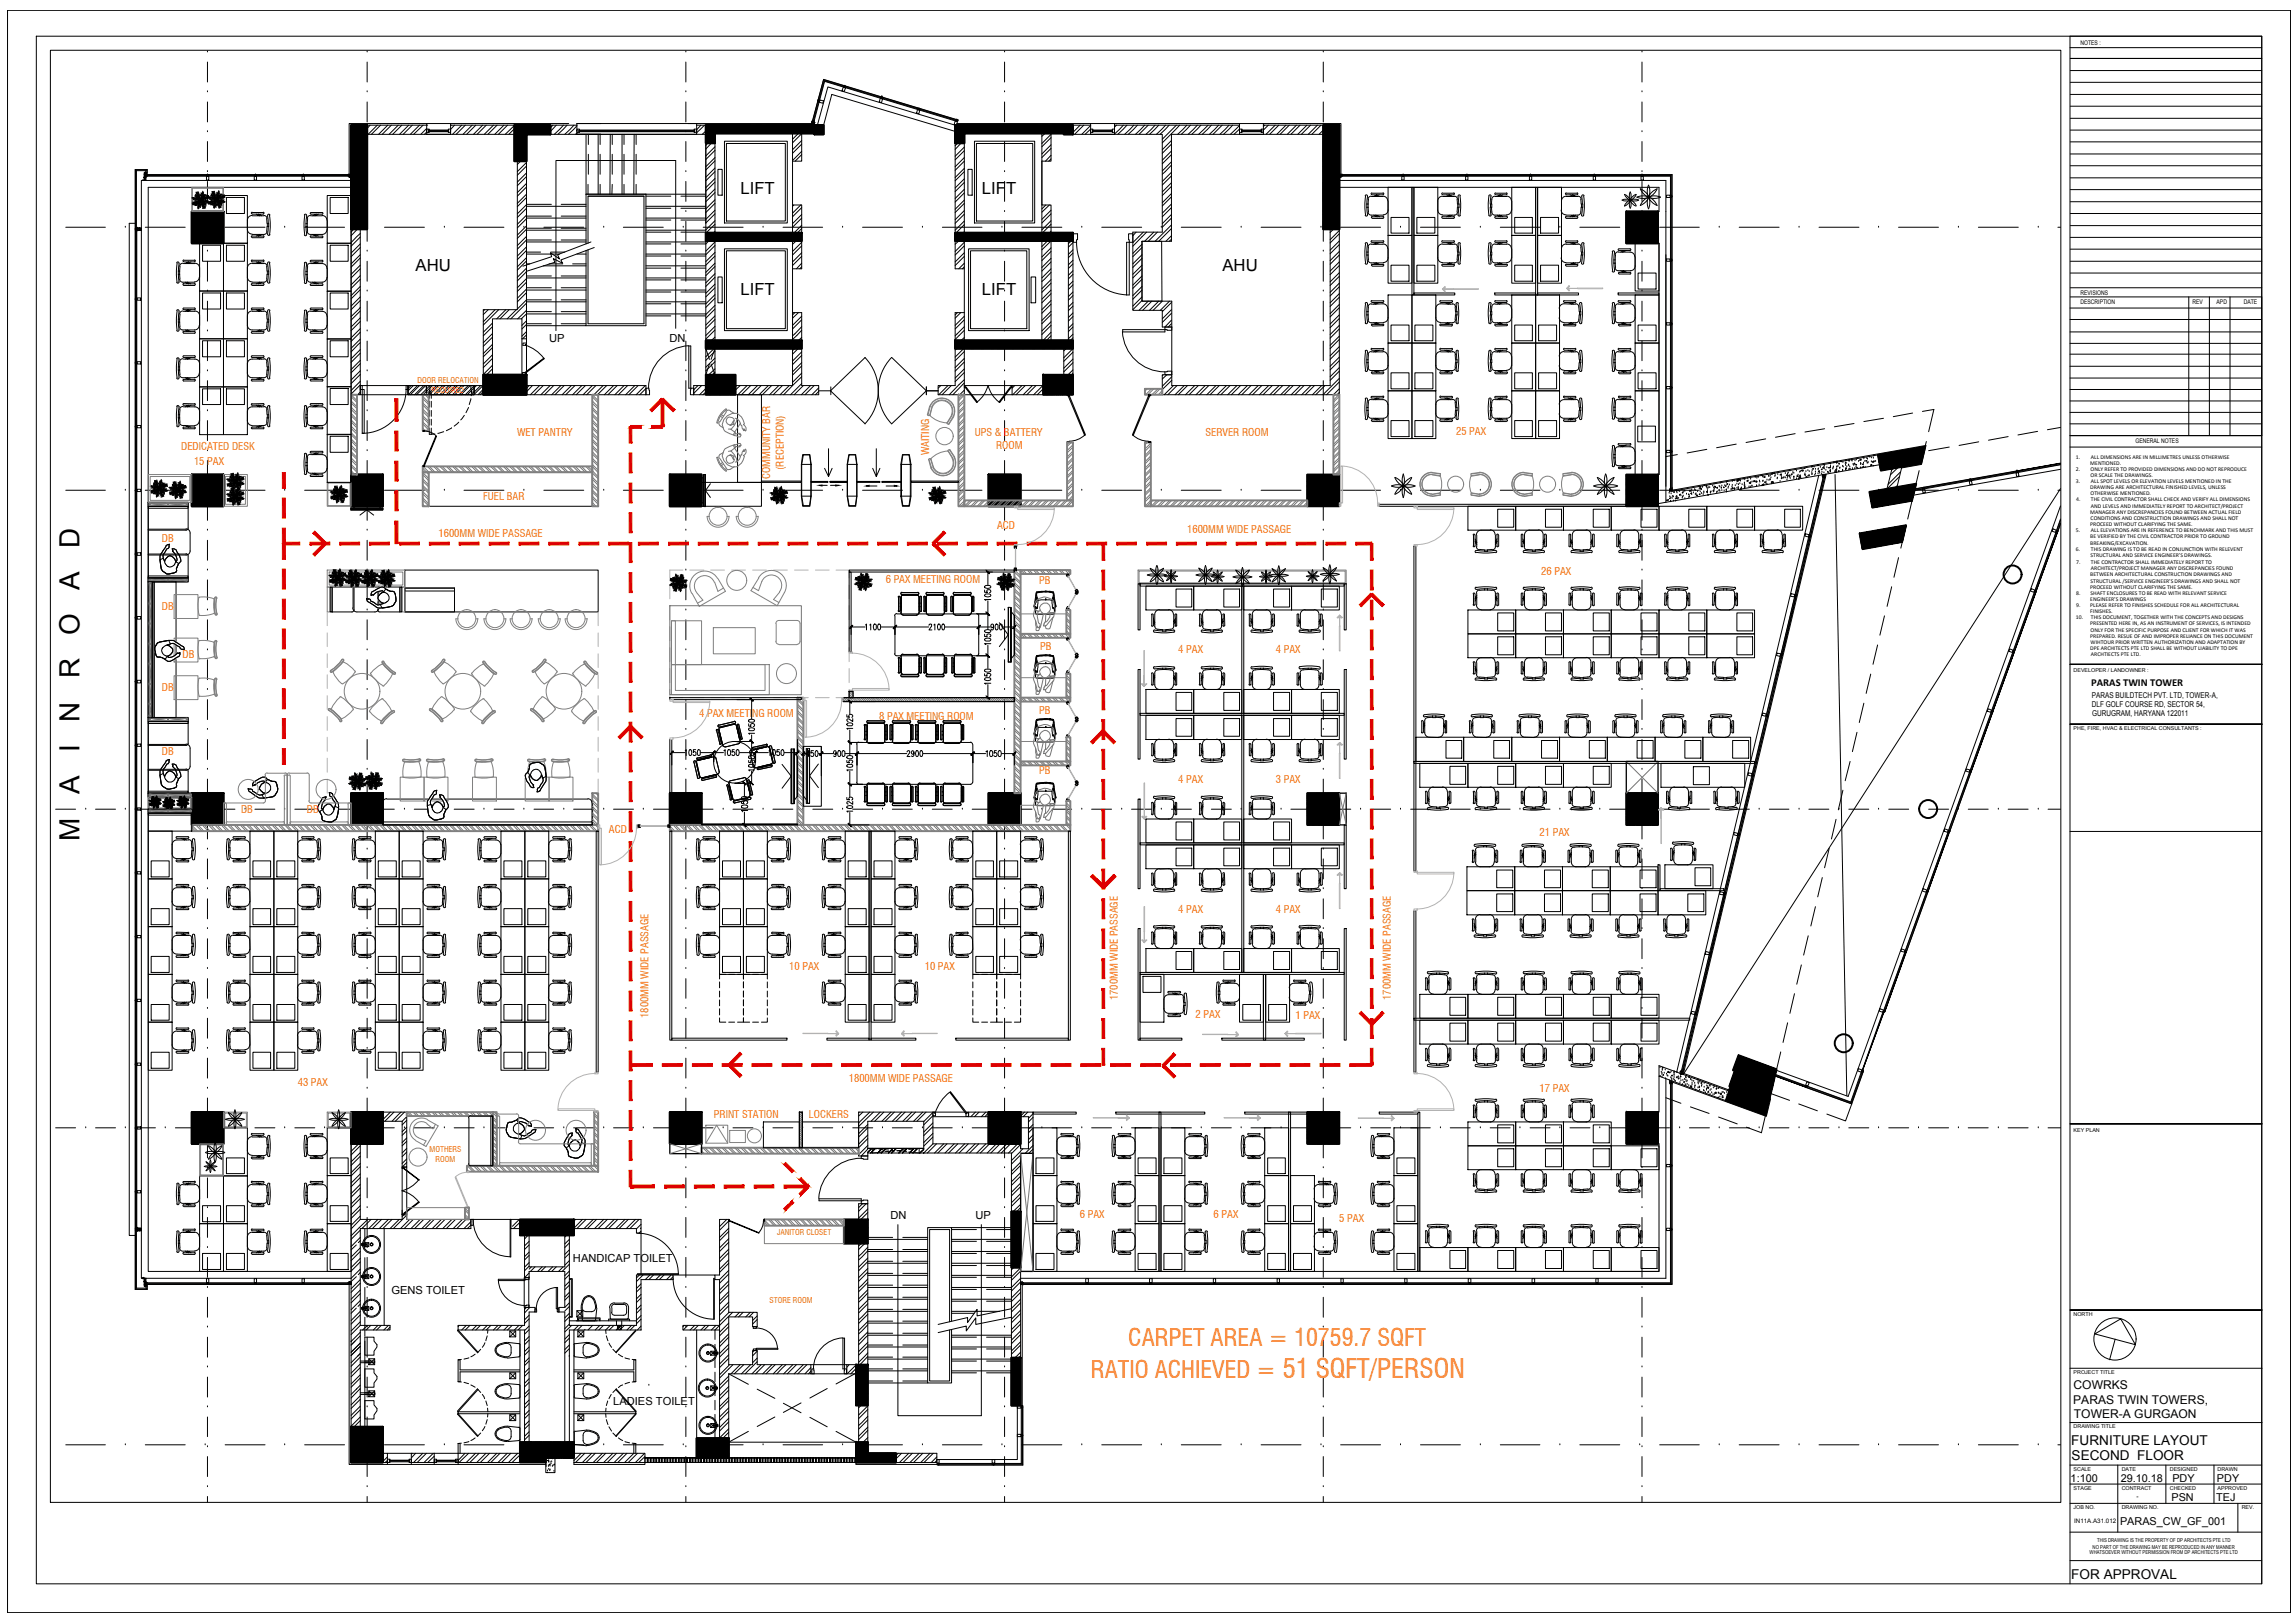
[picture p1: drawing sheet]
<svg xmlns="http://www.w3.org/2000/svg" width="297mm" height="210mm" viewBox="0 0 297 210" stroke-linecap="round" stroke-linejoin="round" font-family="sans-serif">
<defs><g id="words">
<g font-size="3.6">
<text x="10.3" y="71" transform="rotate(-90 10.3 71)">D</text>
<text x="10.3" y="76.4" transform="rotate(-90 10.3 76.4)">A</text>
<text x="10.3" y="82.2" transform="rotate(-90 10.3 82.2)">O</text>
<text x="10.3" y="87.8" transform="rotate(-90 10.3 87.8)">R</text>
<text x="10.3" y="93.4" transform="rotate(-90 10.3 93.4)">N</text>
<text x="10.3" y="97.4" transform="rotate(-90 10.3 97.4)">I</text>
<text x="10.3" y="102.8" transform="rotate(-90 10.3 102.8)">A</text>
<text x="10.3" y="108.8" transform="rotate(-90 10.3 108.8)">M</text>
</g>
<g font-size="3.1" fill="#ff7f00">
<text x="141.1" y="178.4">RATIO ACHIEVED = 51 SQFT/PERSON</text>
<text x="146" y="174.1">CARPET AREA = 10759.7 SQFT</text>
</g>
<g font-size="2.2">
<text x="95.8" y="25.1">LIFT</text>
<text x="127" y="25.1">LIFT</text>
<text x="53.8" y="35.1">AHU</text>
<text x="158.2" y="35.1">AHU</text>
<text x="95.8" y="38.1">LIFT</text>
<text x="127" y="38.1">LIFT</text>
</g>
<g font-size="1.8">
<text x="268" y="187">FURNITURE LAYOUT</text>
<text x="268" y="188.9">SECOND FLOOR</text>
<text x="268" y="204.4">FOR APPROVAL</text>
</g>
<g font-size="1.6">
<text x="268.3" y="179.7">COWRKS</text>
<text x="268.2" y="181.6">PARAS TWIN TOWERS,</text>
<text x="268.3" y="183.5">TOWER-A GURGAON</text>
</g>
<g font-size="1.4">
<text x="71" y="44.2">UP</text>
<text x="86.6" y="44.2">DN</text>
<text x="270.6" y="88.8">PARAS TWIN TOWER</text>
<text x="115.2" y="157.8">DN</text>
<text x="126.2" y="157.8">UP</text>
<text x="50.6" y="167.5">GENS TOILET</text>
<text x="74.1" y="163.3">HANDICAP TOILET</text>
<text x="79.3" y="181.8">LADIES TOILET</text>
<text x="267.9" y="191.8">1:100</text>
<text x="274.4" y="191.8">29.10.18</text>
<text x="281.1" y="191.8">PDY</text>
<text x="286.8" y="191.8">PDY</text>
<text x="274.3" y="197.4">PARAS_CW_GF_001</text>
<text x="280.9" y="194.3">PSN</text>
<text x="286.7" y="194.3">TEJ</text>
</g>
<g font-size="1.4" fill="#ff7f00">
<text x="23.5" y="58.2">DEDICATED DESK</text>
<text x="66.9" y="56.4">WET PANTRY</text>
<text x="120.2" y="58.9" transform="rotate(-90 120.2 58.9)">WAITING</text>
<text x="126.1" y="56.4">UPS &amp; BATTERY</text>
<text x="128.9" y="58.2">ROOM</text>
<text x="156" y="56.4">SERVER ROOM</text>
<text x="188.4" y="56.3">25 PAX</text>
<text x="25.1" y="60.2">15 PAX</text>
<text x="62.5" y="64.7">FUEL BAR</text>
<text x="99.7" y="62" transform="rotate(-90 99.7 62)">COMMUNITY BAR</text>
<text x="101.4" y="60.8" transform="rotate(-90 101.4 60.8)">(RECEPTION)</text>
<text x="21" y="70.2">DB</text>
<text x="56.7" y="69.5">1600MM WIDE PASSAGE</text>
<text x="129" y="68.4">ACD</text>
<text x="153.6" y="69">1600MM WIDE PASSAGE</text>
<text x="114.6" y="75.5">6 PAX MEETING ROOM</text>
<text x="134.5" y="75.6">PB</text>
<text x="199.4" y="74.4">26 PAX</text>
<text x="21" y="79">DB</text>
<text x="21" y="89.4">DB</text>
<text x="23.6" y="85.1">DB</text>
<text x="134.6" y="84.1">PB</text>
<text x="152.4" y="84.4">4 PAX</text>
<text x="165.1" y="84.4">4 PAX</text>
<text x="90.5" y="92.7">4 PAX MEETING ROOM</text>
<text x="113.7" y="93.2">8 PAX MEETING ROOM</text>
<text x="134.5" y="92.4">PB</text>
<text x="21" y="97.7">DB</text>
<text x="134.5" y="100.1">PB</text>
<text x="152.4" y="101.3">4 PAX</text>
<text x="165.1" y="101.3">3 PAX</text>
<text x="31.2" y="105.2">DB</text>
<text x="39.7" y="105.2">DB</text>
<text x="78.8" y="107.8">ACD</text>
<text x="199.2" y="108.2">21 PAX</text>
<text x="152.4" y="118.1">4 PAX</text>
<text x="165.1" y="118.1">4 PAX</text>
<text x="102.1" y="125.5">10 PAX</text>
<text x="119.6" y="125.5">10 PAX</text>
<text x="83.9" y="131.7" transform="rotate(-90 83.9 131.7)">1800MM WIDE PASSAGE</text>
<text x="144.6" y="129.4" transform="rotate(-90 144.6 129.4)">1700MM WIDE PASSAGE</text>
<text x="154.7" y="131.7">2 PAX</text>
<text x="167.6" y="131.8">1 PAX</text>
<text x="179.9" y="129.4" transform="rotate(-90 179.9 129.4)">1700MM WIDE PASSAGE</text>
<text x="38.5" y="140.5">43 PAX</text>
<text x="109.8" y="140">1800MM WIDE PASSAGE</text>
<text x="199.2" y="141.3">17 PAX</text>
<text x="92.4" y="144.6">PRINT STATION</text>
<text x="104.6" y="144.6">LOCKERS</text>
<text x="139.7" y="157.6">6 PAX</text>
<text x="157" y="157.6">6 PAX</text>
<text x="173.3" y="158.1">5 PAX</text>
</g>
<g font-size="1" fill="#ff7f00">
<text x="54" y="49.6">DOOR RELOCATION</text>
<text x="55.8" y="50.9">REQUIRED</text>
<text x="55.6" y="149">MOTHERS</text>
<text x="56.3" y="150.4">ROOM</text>
<text x="100.5" y="159.8">JANITOR CLOSET</text>
<text x="99.6" y="168.7">STORE ROOM</text>
</g>
<g font-size="1">
<text x="270.6" y="90.3">PARAS BUILDTECH PVT. LTD, TOWER-A,</text>
<text x="270.6" y="91.5">DLF GOLF COURSE RD, SECTOR 54,</text>
<text x="270.7" y="92.6">GURUGRAM, HARYANA 122011</text>
<text x="276.4" y="194">-</text>
</g>
<g font-size=".8">
<text x="269.2" y="5.9">NOTES :</text>
<text x="269.2" y="38.1">REVISIONS</text>
<text x="269.2" y="39.3">DESCRIPTION</text>
<text x="283.6" y="39.4">REV</text>
<text x="286.8" y="39.4">APD</text>
<text x="290.3" y="39.4">DATE</text>
<text x="276.3" y="57.4">GENERAL NOTES</text>
<text x="268.4" y="197.1">IN11A.A31.012</text>
</g>
<g font-size=".7">
<text x="268.6" y="59.3">1.</text>
<text x="270.5" y="59.3">ALL DIMENSIONS ARE IN MILLIMETRES UNLESS OTHERWISE</text>
<text x="268.6" y="60.9">2.</text>
<text x="268.6" y="62.5">3.</text>
<text x="268.6" y="64.9">4.</text>
<text x="270.4" y="60.1">MENTIONED.</text>
<text x="270.4" y="63.3">DRAWING ARE ARCHITECTURAL FINISHED LEVELS, UNLESS</text>
<text x="270.5" y="60.9">ONLY REFER TO PROVIDED DIMENSIONS AND DO NOT REPRODUCE</text>
<text x="270.5" y="61.7">OR SCALE THE DRAWINGS.</text>
<text x="270.5" y="64.1">OTHERWISE MENTIONED.</text>
<text x="270.5" y="62.5">ALL SPOT LEVELS OR ELEVATION LEVELS MENTIONED IN THE</text>
<text x="270.5" y="64.9">THE CIVIL CONTRACTOR SHALL CHECK AND VERIFY ALL DIMENSIONS</text>
<text x="270.5" y="65.7">AND LEVELS AND IMMEDIATELY REPORT TO ARCHITECT/PROJECT</text>
<text x="268.6" y="68.9">5.</text>
<text x="268.6" y="71.3">6.</text>
<text x="270.4" y="66.5">MANAGER ANY DISCREPANCIES FOUND BETWEEN ACTUAL FIELD</text>
<text x="270.4" y="68.1">PROCEED WITHOUT CLARIFYING THE SAME.</text>
<text x="270.4" y="69.7">BE VERIFIED BY THE CIVIL CONTRACTOR PRIOR TO GROUND</text>
<text x="270.4" y="70.5">BREAKING/EXCAVATION.</text>
<text x="270.5" y="67.3">CONDITIONS AND CONSTRUCTION DRAWINGS AND SHALL NOT</text>
<text x="270.5" y="68.9">ALL ELEVATIONS ARE IN REFERENCE TO BENCHMARK AND THIS MUST</text>
<text x="270.5" y="71.3">THIS DRAWING IS TO BE READ IN CONJUNCTION WITH RELEVENT</text>
<text x="268.6" y="72.9">7.</text>
<text x="268.6" y="77">8.</text>
<text x="270.4" y="74.5">BETWEEN ARCHITECTURAL CONSTRUCTION DRAWINGS AND</text>
<text x="270.4" y="76.2">PROCEED WITHOUT CLARIFYING THE SAME.</text>
<text x="270.4" y="77.8">ENGINEER’S DRAWINGS</text>
<text x="270.5" y="72.1">STRUCTURAL AND SERVICE ENGINEER’S DRAWINGS.</text>
<text x="270.5" y="75.4">STRUCTURAL /SERVICE ENGINEER’S DRAWINGS AND SHALL NOT</text>
<text x="270.5" y="77">SHAFT ENCLOSURES TO BE READ WITH RELEVANT SERVICE</text>
<text x="270.5" y="72.9">THE CONTRACTOR SHALL IMMEDIATELY REPORT TO</text>
<text x="270.5" y="73.8">ARCHITECT/PROJECT MANAGER ANY DISCREPANCIES FOUND</text>
<text x="268.6" y="80.1">10.</text>
<text x="268.6" y="78.6">9.</text>
<text x="270.4" y="78.6">PLEASE REFER TO FINISHES SCHEDULE FOR ALL ARCHITECTURAL</text>
<text x="270.4" y="79.4">FINISHES.</text>
<text x="270.4" y="80.9">PRESENTED HERE IN, AS AN INSTRUMENT OF SERVICES, IS INTENDED</text>
<text x="270.4" y="82.5">PREPARED. RESUE OF AND IMPROPER RELIANCE ON THIS DOCUMENT</text>
<text x="270.5" y="81.7">ONLY FOR THE SPECIFIC PURPOSE AND CLIENT FOR WHICH IT WAS</text>
<text x="270.5" y="83.3">WIHTOUR PRIOR WRITTEN AUTHORIZATION AND ADAPTATION BY</text>
<text x="270.5" y="80.1">THIS DOCUMENT, TOGETHER WITH THE CONCEPTS AND DESIGNS</text>
<text x="268.3" y="86.9">DEVELOPER / LANDOWNER :</text>
<text x="270.4" y="84.1">DPE ARCHITECTS PTE LTD SHALL BE WITHOUT LIABILITY TO DPE</text>
<text x="270.5" y="84.9">ARCHTIECTS PTE LTD.</text>
<text x="268.3" y="94.5">PHE, FIRE, HVAC &amp; ELECTRICAL CONSULTANTS :</text>
<text x="268.3" y="146.5">KEY PLAN</text>
<text x="268.3" y="170.3">NORTH</text>
<text x="268.3" y="177.8">PROJECT TITLE</text>
<text x="268.3" y="184.9">DRAWING TITLE</text>
<text x="268.3" y="190.3">SCALE</text>
<text x="274.5" y="190.3">DATE</text>
<text x="280.7" y="190.3">DESIGNED</text>
<text x="286.9" y="190.3">DRAWN</text>
<text x="268.3" y="192.8">STAGE</text>
<text x="268.3" y="195.3">JOB NO.</text>
<text x="274.5" y="192.8">CONTRACT</text>
<text x="274.5" y="195.3">DRAWING NO.</text>
<text x="280.7" y="192.8">CHECKED</text>
<text x="286.9" y="192.8">APPROVED</text>
<text x="290" y="195.3">REV.</text>
<text x="270.3" y="201.2">WHATSOEVER WITHOUT PERMISSION FROM DP ARCHITECTS PTE LTD</text>
<text x="270.7" y="200.4">NO PART OF THE DRAWING MAY BE REPRODUCED IN ANY MANNER</text>
<text x="271.3" y="199.6">THIS DRAWING IS THE PROPERTY OF DP ARCHITECTS PTE LTD</text>
</g>
</g></defs>
<!-- layer: I-HATCH -->
<g fill="none" stroke="#b2b2b2" stroke-width=".13">
<path d="M42.3 79.2v1.8M77.4 79.2v1.8M86.7 75.7v1.8M86.7 78.4v1.8M88.3 73.8h-1.6v1M89.2 73.8h1.9M91.9 73.8h1.8M94.7 73.8h1.7M97.4 73.8h1.7M100.1 73.8h1.8M102.8 73.8h1.8M105.5 73.8h1.8"/>
<path d="M108.2 73.8h1.7v1M109.9 75.7v1.8M109.9 78.4v1.8M42.3 81.9v1.8M42.3 84.6v1.8M42.3 87.3v1.8M42.3 90v1.8M42.3 92.7v1.8M42.3 95.4v1.8M42.3 98.1v1.8M77.4 81.9v1.8M77.4 84.6v1.8"/>
<path d="M77.4 87.3v1.8M77.4 90v1.8M77.4 92.7v1.8M77.4 95.4v1.8M77.4 98.1v1.8M86.7 89.2v1.1h1.6M86.7 81.1v1.8M86.7 83.8v1.8M86.7 86.5v1.8M89.2 90.3h1.9M91.9 90.3h1.8M94.7 90.3h1.7"/>
<path d="M97.4 90.3h1.7M100.1 90.3h1.8M102.8 90.3h1.8M105.5 90.3h1.8M109.9 89.2v1.1h-1.7M109.9 81.1v1.8M109.9 83.8v1.8M109.9 86.5v1.8M42.3 100.8v1.8M77.4 100.8v1.8"/>
</g>
<!-- layer: I-MASONRY WALL -->
<g fill="none" stroke="#808080" stroke-width=".25">
<path d="M45.4 51.1h.8v10.3h-.8zM54.7 51.1h.8v4.6h-.8zM76.6 51.1h.8v14.4h-.8zM124 51.1h.8v14.4h-.8zM138 57.3h.8v7.5h-.8zM148.1 50.3h2.3v.8h-2.3zM148.1 57.3h.8v8.2h-.8zM172.5 51.1h.8v10.3h-.8zM54.7 60.4h21.9v.7h-21.9zM54.7 61.1h.8v4.4h-.8zM124.8 64.8h14v.7h-14zM131.2 73.8h.8v28.8h-.8z"/>
<path d="M132 73.8h6.5v.5h-6.5zM138 78.9h.5v3.1h-.5zM148.9 64.8h20.2v.7h-20.2zM103.2 90.3h.7v16.5h-.7zM132 82h6.5v.5h-6.5zM132 90.3h6.5v.5h-6.5zM132 98.5h6.5v.5h-6.5zM138 87.2h.5v3.1h-.5zM138 95.4h.5v3.1h-.5zM24.8 106.8h52.6v.8h-52.6zM76.6 102.6h.8v4.2h-.8zM86.7 106.8h51.8v.8h-51.8z"/>
<path d="M138 103.7h.5v3.1h-.5zM52.6 143.9h11.2v.5h-11.2zM60.2 156.3h.5v1.5h-.5zM60.4 150.9h17v.7h-17zM63.8 143.9h.5v7h-.5zM76.9 143.9h.5v7h-.5zM90.8 148.5h20.3v.8h-20.3zM98.9 157.8h10.3v.8h-10.3z"/>
</g>
<!-- layer: BASE BUILD -->
<g fill="none" stroke="#000" stroke-width=".13">
<path d="M26.8 17h.1M26.8 11.9h.1M26.8 6.7h.1M26.8 8v2.6M26.8 13.2v2.6M26.8 18.3v2.6M45.4 16.2v.1l.1-.1M45.4 18.9l2.1-2.1-2.1 2.1M45.4 19l2.1-2-2.1 2M45.6 16.2l-.2 .2 .2-.2-.2 .2 .2-.2-.2 .1M45.8 16.2l-.4 .4 .4-.4-.4 .3 .3-.3-.3 .3 .3-.3-.3 .2M45.9 16.2l-.5 .5 .5-.5-.5 .5 .4-.5-.4 .4"/>
<path d="M46 16.2l-.6 .6 .6-.6-.6 .6 .6-.6-.6 .5M46.1 16.2l-.7 .8 .7-.8-.7 .7 .7-.7-.7 .6M46.3 16.2l-.9 .9 .9-.9-.9 .8 .8-.8-.8 .8M46.4 16.2l-1 1 1-1-1 1 1-1-1 .9M46.5 16.2l-1.1 1.1 1.1-1.1-1.1 1.1 1.1-1.1-1.1 1M46.7 16.2l-1.3 1.3 1.3-1.3-1.3 1.2 1.2-1.2-1.2 1.1M46.8 16.2l-1.4 1.4 1.4-1.4-1.4 1.4 1.3-1.4-1.3 1.3M46.9 16.2l-1.5 1.5 1.5-1.5-1.5 1.5 1.5-1.5-1.5 1.4M46.9 16.2l-1.5 1.6zM47.1 16.2l-1.7 1.7 1.7-1.7-1.7 1.7 1.6-1.7-1.6 1.6M47.2 16.2l-1.8 1.8 1.8-1.8-1.8 1.8 1.8-1.8-1.8 1.7M47.3 16.2l-1.9 1.9 1.9-1.9-1.9 1.9 1.9-1.9-1.9 1.8"/>
<path d="M47.5 16.2l-2.1 2.1 2.1-2.1-2.1 2 2-2-2 1.9M47.5 16.3l-2.1 2.1 2.1-2.2-2.1 2.1M47.5 16.3l-2.1 2.1zM47.5 16.4l-2.1 2.1 2.1-2.1-2.1 2M47.5 16.5l-2.1 2zM47.5 16.5l-2.1 2.1 2.1-2.1-2.1 2M47.5 16.6l-2.1 2.1zM47.5 16.7l-2.1 2 2.1-2.1-2.1 2.1M47.5 16.7l-2.1 2.1zM47.5 16.8l-2.1 2.1 2.1-2.2-2.1 2.1M47.5 16.9l-2.1 2.1M47.5 17.1l-2.1 2.1 2.1-2.2-2.1 2.1"/>
<path d="M47.5 17.2l-2.1 2.1 2.1-2.2-2.1 2.1M47.5 17.3l-2.1 2.1 2.1-2.1-2.1 2M47.5 17.5l-2.1 2 2.1-2.1-2.1 2.1M47.5 17.6l-2.1 2.1 2.1-2.2-2.1 2.1M47.5 17.7l-2.1 2.1 2.1-2.2-2.1 2.1M47.5 17.9l-2.1 2 2.1-2.1-2.1 2M47.5 18l-2.1 2.1 2.1-2.2-2.1 2.1M47.5 18.1l-2.1 2.1 2.1-2.2-2.1 2.1M47.5 18.3l-2.1 2 2.1-2.1-2.1 2.1M47.5 18.4l-2.1 2.1 2.1-2.2-2.1 2.1M47.5 18.5l-2.1 2.1 2.1-2.2-2.1 2.1M47.5 18.7l-2.1 2 2.1-2.1-2.1 2"/>
<path d="M47.5 18.8l-2.1 2.1 2.1-2.2-2.1 2.1M47.5 18.9l-2.1 2.1 2.1-2.2-2.1 2.1M47.5 19l-2.1 2.1 2.1-2.1-2.1 2M47.5 19.2l-2.1 2 2.1-2.1-2.1 2.1M47.5 19.3l-2.1 2.1 2.1-2.2-2.1 2.1M47.5 19.5l-2.1 2 2.1-2.1-2.1 2M47.5 19.6l-2.1 2.1 2.1-2.2-2.1 2.1M47.5 19.7l-2.1 2.1 2.1-2.2-2.1 2.1M47.5 19.8l-2.1 2.1 2.1-2.1-2.1 2M47.5 20l-2.1 2 2.1-2.1-2.1 2.1M47.5 18.3v2.6l-2.1 2.1 2.1-2.1-2.1 2M47.5 17h.1"/>
<path d="M47.5 11.9h.1M47.5 6.7h.1M47.5 16.2h7.8M47.5 8v2.6M47.5 13.2v2.6M47.9 16.2l-.4 .4M48.8 16.2l-1.2 1.2M49.2 16.2l-1.2 1.2M50.2 16.2l-1.2 1.2M50.6 16.2l-1.2 1.2M51.5 16.2l-1.2 1.2M52 16.2l-1.2 1.2"/>
<path d="M52.9 16.2l-1.2 1.2M53.3 16.2l-1.1 1.2M54.3 16.2l-1.2 1.2M54.7 16.2l-1.2 1.2M55.2 16.7h.3v.1v.3h-.3zM55.2 17.4v-1.4h-10v6.5l.2 .4M55.2 16h18.4M55.2 16.6l-.8 .8M55.2 17.1l-.3 .3M55.5 17h2.5M55.5 16.9h2.5M55.5 16.8h2.5"/>
<path d="M58 16.7h.3v.4h-.3zM58.3 16.2h8.2M58.3 16v1.4M58.4 16.2l-.1 .1M58.8 16.2l-.5 .5M59.7 16.2l-1.2 1.2M60.2 16.2l-1.2 1.2M61.1 16.2l-1.2 1.2M61.6 16.2l-1.2 1.2M62.4 16.2l-1.1 1.2M62.9 16.2l-1.2 1.2M63.8 16.2l-1.1 1.2"/>
<path d="M64.3 16.2l-1.2 1.2M65.2 16.2l-1.2 1.2M65.7 16.2l-1.2 1.2M66.5 16.2h.1M66.5 16.4l.2-.2-.2 .2M66.5 16.5l.4-.3-.4 .3M66.5 16.7l.5-.5-.5 .5M66.5 16.2l-1.1 1.2M66.5 16.7l-.7 .7M66.6 16.2l-.1 .1 .2-.1-.2 .1M66.7 16.2l-.2 .3 .3-.3-.3 .3 .3-.3-.3 .3M66.9 16.2l-.4 .4 .5-.4-.5 .4"/>
<path d="M67 16.2l-.5 .5 .6-.5-.6 .5M67.1 16.2l-.6 .7 .7-.7-.7 .7M67.3 16.2l-.8 .8 .9-.8-.9 .8M67.4 16.2l-.9 .9 1-.9-1 .9M67.5 16.2l-1 1.1 1.1-1.1-1.1 1.1M67.6 16.2l-1.1 1.2 1.2-1.2-1.2 1.2h-19M67.8 16.2l-1.3 1.3 1.4-1.3-1.4 1.3M67.9 16.2l-1.4 1.4 1.4-1.4-1.4 1.4 1.5-1.4-1.5 1.5 1.5-1.5-1.5 1.5M68 16.2l-1.5 1.6 1.6-1.6-1.6 1.6 1.7-1.6-1.7 1.6M68.1 19.5l-1.3 1.4 1.3-1.3M68.1 18.4l-1.6 1.5 1.6-1.5-1.6 1.6 1.6-1.6-1.6 1.6 1.6-1.5-1.6 1.6 1.6-1.5-1.6 1.6 1.6-1.5-1.6 1.5 1.6-1.5-1.6 1.6 1.6-1.6-1.6 1.6 1.6-1.5-1.6 1.5 1.6-1.5-1.6 1.6 1.6-1.5-1.6 1.5 1.6-1.5-1.6 1.6 1.6-1.5-1.6 1.5M68.1 17.7l-1.6 1.5"/>
<path d="M68.1 17.7l-1.6 1.6 1.6-1.5-1.6 1.5 1.6-1.5-1.6 1.6 1.6-1.5-1.6 1.5 1.6-1.5-1.6 1.6 1.6-1.5-1.6 1.6 1.6-1.5-1.6 1.5 1.6-1.5-1.6 1.6 1.6-1.6-1.6 1.6 1.6-1.5-1.6 1.6 1.6-1.6-1.6 1.6 1.6-1.5-1.6 1.5M68.1 17.9l-1.6 1.6M68.1 18.3l-1.6 1.6M68.1 18.5l-1.6 1.6M68.1 19l-1.6 1.6M68.1 19l-1.6 1.7 1.6-1.5-1.6 1.5 1.6-1.5-1.6 1.6 1.6-1.6-1.6 1.6 1.6-1.5-1.6 1.6 1.6-1.5-1.5 1.5M68.1 19.1l-1.6 1.5M68.1 19.4l-1.4 1.5M68.1 19.5l-1.3 1.4M68.2 17.4l1.1-1.2zM68.2 16.2l-1.7 1.7 1.8-1.7-1.8 1.7M68.3 17.4l1.2-1.2-1.2 1.2"/>
<path d="M68.3 16.2l-1.8 1.9 1.9-1.9-1.9 1.9M68.4 17.4l1.2-1.2zM68.5 16.2l-2 2 2-2-2 2M68.5 17.4l1.1-1.2zM68.5 17.4l1.2-1.2zM68.6 16.2l-2.1 2.1 2.2-2.1-2.2 2.1M68.6 17.4l1.2-1.2zM68.7 16.2l-2.2 2.2 2.3-2.2-2.3 2.2M68.7 17.4l1.2-1.2zM68.8 16.2l-2.3 2.4 2.4-2.4-2.4 2.4M68.8 17.4l1.2-1.2zM68.9 16.7l.6-.5-1.2 1.2z"/>
<path d="M69 16.2l-2.5 2.5 2.5-2.5-2.5 2.5M69 17.4l1.1-1.2zM69.1 16.2l-2.6 2.6 2.7-2.6-2.7 2.6M69.1 17.4l1.2-1.2zM69.2 16.2l-2.7 2.7 2.8-2.7-2.8 2.8 1.6-1.6-1.6 1.7 1.6-1.5-1.6 1.5 1.6-1.5-1.6 1.6 1.6-1.6-1.6 1.6M69.2 17.4l1.2-1.2zM69.3 16.2l-1.2 1.2M69.3 17.4l1.2-1.2zM69.4 16.2l-1.2 1.2M69.5 17.4l1.2-1.2zM69.6 16.2l-1.2 1.2M69.6 17.4l1.2-1.2-1.2 1.2"/>
<path d="M69.7 16.2l-1.2 1.2M69.7 17.4l1.2-1.2zM69.8 17.4l1.2-1.2zM69.8 16.2l-1.2 1.2M69.9 16.2l-1.2 1.2M69.9 17.4l1.1-1.2zM69.9 17.4l1.2-1.2zM70 16.2l-1.2 1.2M70.1 16.2l-1.2 1.2M70.2 16.2l-1.2 1.2M70.2 16.7l.6-.5-1.2 1.2zM70.3 16.2l-1.2 1.2"/>
<path d="M70.4 16.2l-1.2 1.2M70.4 16.2l-1.1 1.2M70.5 16.2l-1.2 1.2M70.6 16.2l-1.2 1.2M70.7 16.2l-1.2 1.2M70.7 16.2l-1.1 1.2M70.9 16.2l-1.2 1.2M71 16.2l-1.2 1.2M71.1 16.2l-1.2 1.2M71.1 17.4h20.2M71.2 16.2l-1.2 1.2M71.2 16.4l-1.1 1 1.1-1.1-1.1 1.1"/>
<path d="M71.2 16.5l-1 .9 1-1-1 1M71.2 16.5l-.9 .9M71.2 16.5l-.8 .9 .8-.8M71.2 16.7l-.7 .7 .7-.7-.8 .7M71.2 17.4h.1M71.2 16.9l-.6 .5 .6-.6-.6 .6M71.2 17.1l-.3 .3 .3-.4-.4 .4M71.2 17.3l-.2 .1 .2-.2-.2 .2 .2-.2-.2 .2M71.5 16.2l-.3 .3M72 16.2l-.8 .8-.5 .4 .5-.5-.5 .5M72.9 16.2l-1.2 1.2M73.4 16.2l-1.2 1.2"/>
<path d="M74.3 16.2l-1.2 1.2M74.6 16.2h-3.4l-1.2 1.2 1.2-1.2M74.6 16.3l-1.1 1.1M74.6 16.7h.4v.1h-.1l.1 .3h-.4zM74.6 16.2v1.2h3.1M74.6 17.2l-.1 .2M74.9 17h15M74.9 16.9h15M75 16.8h14.9M75 17h14.9M75.8 17.4v14.2M76.1 17.4v1.3"/>
<path d="M76.1 20v2.5M77.4 17.4v7.7M77.6 17.4v1.3M77.6 20v2.5M79 17.4l-.1 7.7M79.2 17.4v1.3M79.2 20v2.5M80.5 17.4v7.7M80.7 17.4v1.3M80.7 20v2.5M82 17.4v7.7M82.3 17.4v1.3"/>
<path d="M82.3 20v2.5M88.7 17h.1M88.7 11.9h.1M88.7 6.7h.1M88.7 8v2.6M88.7 13.2v2.6M88.7 18.3v2.6M89.8 16.7h.3v.4h-.3l.1-.1zM90.1 16.2v1.2h-15.5M90.1 16v.2M90.1 16.2h1.2M90.7 16.2l-.6 .6"/>
<path d="M91.1 16.2l-1 1M91.3 19.3l1.2-1.2-.4 .4 .4-.4-.4 .4 .4-.3-.3 .3 .3-.3-.3 .3 .3-.2-.3 .2 .3-.2-.2 .2 .2-.1-.2 .1 .2-.1-.1 .1 .1-.1-.1 .1h.1v11.6l-1 1.1 1-1.1-1.1 1.1M91.3 16.4l.1-.2-.1 .2M91.3 16.5l.3-.3-.3 .3M91.3 16.6l.4-.4-.4 .4M91.3 16.7l.5-.5-.5 .5M91.3 17.6l1.3-1.4-1.3 1.4M91.3 17.7l1.5-1.5-1.5 1.5M91.3 17.8l1.6-1.6-1.6 1.6M91.3 17.9l1.7-1.7-1.7 1.7M91.3 18.1l1.8-1.9-1.8 1.9M91.3 18.5v11.6"/>
<path d="M91.3 17l-.5 .4M91.4 16.2l-.1 .1 .1-.1h-.1M91.5 18.5l1-.9-.9 .9M91.5 16.2l-.2 .2M91.6 18.5l-.3 .3M91.7 16.2l-.4 .3M91.8 16.2l-.5 .5M91.9 16.2l-.6 .7 .6-.7-.6 .6M92.1 16.2l-.8 .8 .8-.8-.8 .7M92.2 16.2l-.9 .9 .9-.9-.9 .8M92.3 16.2l-1 1.1 1-1.1-1 1M92.5 16.2l-1.2 1.2 1.2-1.2-1.2 1.1"/>
<path d="M92.5 19l-1.2 1.2M92.5 19.5l-1.2 1.1M92.5 17.3l1.1-1.1-1.1 1.1 1.1-1.1-1 1.1 1-1.1-1 1.1 1.1-1.1-1 1.1 1.1-1.1-1 1.1 1.1-1.1-1.1 1.1 1.1-1.1-1 1.1M92.5 18.1l-.6 .4 .6-.5-.6 .5 .6-.6-.6 .6 .6-.6-.7 .6 .7-.6-.7 .6 .7-.7-.8 .7 .8-.7-.8 .7 .8-.8-.8 .8 .8-.8-.9 .8 .9-.9-.9 .9M92.5 17.5l-1.1 1 1.1-1.1-1.1 1.1 1.1-1.1-1.2 1.1M92.5 17.3l-1.2 1.2M92.6 16.2l-1.3 1.3 1.3-1.3-1.3 1.2M92.7 16.2l-1.4 1.4M92.8 16.2l-1.5 1.5M93 16.2l-1.7 1.7M93.1 16.2l-1.8 1.8M93.3 16.2l-2 2 2-2-2 1.9"/>
<path d="M93.4 16.2l-2.1 2.1 2.1-2.1-2.1 2M93.5 16.2l-2.2 2.2 2.2-2.2-2.2 2.2M93.7 18.3h8.2v10.6h-8.2zM93.8 16.2l-1 1.1M93.9 16.2l-1 1.1 1.1-1.1-1 1.1M94 18.6h7.6v10h-7.6zM94.1 16.2l-1.1 1.1 1.1-1.1M94.1 16.2l-1 1.1M94.2 16.2l-1 1.1 1.1-1.1-1 1.1M94.3 16.2l-1 1.1 1.1-1.1-1 1.1M94.4 16.2l-1 1.1 1.1-1.1-1 1.1 1-1.1-1 1.1 1.2-1.1-1.1 1.1 1.1-1.1-1 1.1 1-1.1-1 1.1 1.1-1.1-1 1.1 1-1.1-1 1.1 1-1.1M95 16.2l-1.1 1.1 1.1-1.1-1.2 1.1"/>
<path d="M95.1 16.2l-1 1.1 1-1.1-1.2 1.1M95.2 16.2l-1 1.1 1-1.1-1.1 1.1M95.3 16.2l-1.1 1.1M95.5 16.2l-1.1 1.1M95.6 16.2l-1.1 1.1M95.7 16.2l-1.1 1.1M95.9 16.2l-1 1.1 1-1.1-1.2 1.1 1.1-1.1-1.1 1.1M96 16.2l-1 1.1 1-1.1-1.1 1.1M96.1 16.2l-1 1.1 1-1.1-1.1 1.1M96.3 16.2l-1 1.1 1-1.1-1.2 1.1M96.4 16.2l-1 1.1 1-1.1-1.1 1.1M96.5 16.2l-1 1.1 1-1.1-1.1 1.1"/>
<path d="M96.6 16.2l-1.1 1.1M96.8 16.2l-1.1 1.1M96.9 16.2l-1.1 1.1M97 16.2l-1.1 1.1M97.2 16.2l-1 1.1 1-1.1-1.1 1.1 1-1.1-1 1.1M97.3 16.2l-1 1.1 1-1.1-1.1 1.1M97.5 16.2l-1.1 1.1 1.1-1.1-1.2 1.1M97.6 16.2l-1 1.1 1-1.1-1.2 1.1M97.7 16.2l-1 1.1 1-1.1-1.1 1.1M97.8 16.2l-1 1.1 1-1.1-1.1 1.1M98 16.2l-1.1 1.1M98.1 16.2l-1.1 1.1"/>
<path d="M98.2 16.2l-1.1 1.1M98.3 16.2l-1.1 1.1M98.5 16.2l-1.1 1.1M98.6 16.2l-1 1.1 1-1.1-1.1 1.1 1-1.1-1 1.1M98.8 16.2l-1.1 1.1 1.1-1.1-1.2 1.1M98.9 16.2l-1 1.1 1-1.1-1.2 1.1M99 16.2l-1 1.1 1-1.1-1.1 1.1M99.1 16.2l-1 1.1 1-1.1-1.1 1.1M99.3 16.2l-1.1 1.1M99.4 16.2l-1.1 1.1M99.5 16.2l-1.1 1.1M99.7 16.2l-1.1 1.1"/>
<path d="M99.8 16.2l-1.1 1.1M99.9 16.2l-1 1.1 1-1.1-1.1 1.1 1-1.1-1 1.1M100.1 16.2l-1 1.1 1-1.1-1.2 1.1M100.2 16.2l-1 1.1 1-1.1-1.1 1.1M100.3 16.2l-1 1.1 1-1.1-1.1 1.1M100.5 16.2l-1.1 1.1 1.1-1.1-1.2 1.1M100.6 16.2l-1.1 1.1M100.7 16.2l-1.1 1.1M100.8 16.2l-1.1 1.1M101 16.2l-1.1 1.1M101.1 16.2l-1.1 1.1M101.3 16.2l-1.1 1.1 1.1-1.1-1.2 1.1 1-1.1-1 1.1"/>
<path d="M101.4 16.2l-1 1.1 1-1.1-1.2 1.1M101.5 16.2l-1 1.1 1-1.1-1.1 1.1M101.6 16.2l-1 1.1 1-1.1-1.1 1.1M101.8 16.2l-1 1.1 1-1.1-1.2 1.1M101.9 16.2l-1.1 1.1M102 16.2l-1.1 1.1M102.2 16.2l-1.2 1.1M102.3 16.2l-1.1 1.1M102.4 16.2l-1.1 1.1M102.5 17.3v3.6h1.2v-3.6M102.6 16.2l-1 1.1 1-1.1-1.2 1.1 1-1.1-1 1.1M102.7 16.2l-1 1.1 1-1.1-1.1 1.1"/>
<path d="M102.8 16.2l-1 1.1 1-1.1-1.1 1.1M103 16.2l-1.1 1.1 1.1-1.1-1.2 1.1M103.1 16.2l-1 1.1 1-1.1-1.2 1.1M103.2 16.2l-1.1 1.1M103.3 17.3l-.8 .7M103.3 16.2l-1.1 1.1M103.5 16.2l-1.1 1.1M103.6 16.2l-1.1 1.1M103.7 16.2l-1.1 1.1M103.7 18.2l-1.2 1.2M103.7 19.6l-1.2 1.2M103.7 17.3l-1.2 1.2"/>
<path d="M103.7 18.7l-1.2 1.1M103.9 16.2l-1 1.1 1-1.1-1.2 1.1 1.1-1.1-1.1 1.1M104 16.2l-1 1.1 1-1.1-1.1 1.1M104.1 16.2l-1 1.1 1-1.1-1.1 1.1M104.3 16.2l-1 1.1 1-1.1-1.2 1.1M104.4 16.2l-1 1.1 1-1.1-1.1 1.1M104.5 16.2l-1.1 1.1M104.6 16.2l-1.1 1.1M104.8 16.2l-1.1 1.1M104.9 16.2l-1.1 1.1M105 16h-30.4v.2M105 16l.3 .1"/>
<path d="M105 16.2l-1.1 1.1M105 15.8l.4 .1-.1 .3-.3-.2 .3 .1zM105.1 15.6l-.1 .2 .3 .1v-.2M105.2 16.2l-1 1.1 1-1.1-1.1 1.1 1-1.1-1 1.1M105.3 15.7h.1M105.3 16.2l-1 1.1 1-1.1-1.1 1.1M105.3 15.7v.2l-.3-.1 .3 .3M105.4 17.3l1.1-1.1-1.1 1.1M105.4 15.9l-.4-.1-.1 .4 .4-.1M105.4 15.9l-.1 .3-.3-.2M105.4 15.9l-.4 .1M105.5 16.2l-1.1 1.1 1.1-1.1-1.2 1.1"/>
<path d="M105.6 16.2l-1 1.1 1-1.1-1.2 1.1M105.7 16.2l-1 1.1 1-1.1-1.1 1.1M105.7 16.2l1.4-5 16.5 5v.1l.1-.1-.1 .1 .1-.1-.1 .1M105.8 13h.1M105.8 13v.1M105.8 16.2l-1 1.1 1-1.1-1.1 1.1M105.9 12.9h.1v.2l-.2-.1zM105.9 13h.1M106 13.1h-.2v.1l.2-.1M106 16.2l-1.1 1.1M106 13.1h.1M106.1 12.9l.5 .2-.1 .3-.5-.2z"/>
<path d="M106.1 16.2l-1.1 1.1M106.2 16.2l-1.1 1.1M106.3 16.2l-1.1 1.1M106.5 17.4h.1M106.5 16.2l-1.1 1.2 1.2-1.2 1-4 16 4.8M106.6 16.2l-1.2 1.2M106.6 16.4l-1.1 1 1.1-1.1-1.1 1.1M106.6 16.5l-1 .9 1-1-1 1M106.6 16.6l-.9 .8 .9-.9-.9 .9M106.6 16.7l-.8 .7 .8-.7-.8 .7M106.6 16.9l-.6 .5 .6-.6-.6 .6M106.6 17l-.5 .4 .5-.5-.5 .5"/>
<path d="M106.6 17.2l-.3 .2 .3-.3-.4 .3 .4-.4-.4 .4M106.6 17.3l-.2 .1 .2-.2-.3 .2M109.1 11.3l.3 .1-.2 .4h-.3zM109.1 11.1h.2l-.1 .1h-.1zM109.2 11.2v.1M109.3 11.2v-.1l.1 .1v.1h-.1M109.3 11.2h.1M109.3 11.1h.1M113.9 12.7l.3 .1-.2 .5-.3-.1zM114 12.5l.1 .1-.1 .1-.1-.1zM114 12.7h.2l.1-.1h-.2v.1M114.1 12.6h.1"/>
<path d="M114.1 12.5h.1M118.7 14.2l.3 .1-.1 .4-.3-.1zM118.7 14l.2 .1zM118.9 14.1v-.1l.1 .1v.1l-.1-.1v.1M118.9 14.1l-.1 .1M118.9 14h.1M123.6 15.6l.3 .1-.2 .5-.3-.1zM123.6 17.5l1.3-1.3-1.3 1.4 1.4-1.4-1.4 1.4 1.4-1.4-1.4 1.4M123.6 15.6l-17-5.2-1.4 5.4M123.7 15.5h.1l-.1 .1h-.1zM123.7 16.2l-.1 .2 .2-.2-.2 .3 .2-.3-.2 .3M123.7 15.6h.1"/>
<path d="M123.8 15.5l-17.2-5.2-1.5 5.5h.2l1.4-5.3 17 5.2 .3-.1-.2-.1v.1M123.8 15.5h.1M123.8 16h39.6M123.8 15.5l.2 .1M123.8 15.5l-17.2-5.2-1.5 5.5M123.8 16.2l-.2 .3 .3-.3-.3 .4 .4-.4-.4 .4M123.9 15.6v.1M124 16.2l-.4 .5 .4-.5-.4 .5 .5-.5-.5 .5M124 18.5l.8-.7-.8 .7M124.1 16.2l-.5 .6 .6-.6-.6 .6 .6-.6-.6 .6M124.2 16.2l-.6 .7 .7-.7-.7 .8 .7-.8-.7 .8M124.3 16.2l-.7 .8 .8-.8-.8 .9 .9-.9-.9 .9"/>
<path d="M124.3 18.5l.5-.4-.4 .4M124.3 18.5l-.7 .8M124.5 16.2l-.9 1 .9-1-.9 1 1-1-1 1M124.6 16.2l-1 1.1 1.1-1.1-1.1 1.1 1.1-1.1-1.1 1.2 1.1-1.2M124.8 17.3l-1.2 1.2v11.7l.1-.1-.1 .2 .1-.2-.1 .2M124.8 18.5v11.6l-1.1 1.1M124.8 18.5h.1M124.8 17.3l-1.2 1.2M124.8 17.4l-1.2 1.1M124.8 17.4l-1.1 1.1 1.1-1-1.1 1M124.8 17.6l-1 .9 1-.9-.9 .9M124.8 17.7l-1.2 1.2"/>
<path d="M124.8 17.7l-.9 .8M124.8 17.8l-.8 .7 .8-.6-.7 .6M124.8 17.9l-.6 .6 .6-.5-.6 .5M124.8 18.1l-.5 .4M124.8 18.2l-.4 .3 .4-.2M124.8 18.3l-.3 .2 .3-.1-.2 .1M124.8 18.4l-.1 .1h.1M124.8 19l-1.2 1.2M124.8 19.5l-1.2 1.2M124.8 16.2l-1.2 1.3 1.2-1.3-1.2 1.3 1.2-1.3-1.2 1.2M125 16.2l-1.4 1.5 1.5-1.5-1.5 1.6 1.5-1.6-1.5 1.6M125.1 16.2l-1.5 1.7 1.6-1.7-1.6 1.7 1.7-1.7-1.7 1.7"/>
<path d="M125.3 16.2l-1.7 1.8 1.7-1.8-1.7 1.8 1.8-1.8-1.8 1.8M125.4 16.2l-1.8 1.9 1.9-1.9-1.9 1.9 1.9-1.9-1.9 1.9M125.5 16.2l-1.9 2 2-2-2 2.1 2-2.1-2 2.1M125.6 16.2l-2 2.2 2.1-2.2-2.1 2.2 2.2-2.2-2.2 2.2M125.6 17.3l1.1-1.1-1 1.1 1-1.1-1 1.1 1.2-1.1-1 1.1 1-1.1-1 1.1 1.1-1.1-1.1 1.1M125.8 16.2l-2.2 2.2 1.2-1.1M125.8 16.2l-1 1.1 1.1-1.1M125.9 16.2l-1.1 1.1M125.9 16.2l-1 1.1 1.1-1.1-1 1.1M126.1 18.3h7.8v10.6h-7.8zM126.1 16.2l-1 1.1 1.1-1.1-1.1 1.1M126.2 16.2l-1 1.1 1.1-1.1-1 1.1 1.1-1.1-1.1 1.1 1.1-1.1-1 1.1 1-1.1-1 1.1 1.1-1.1-1 1.1 1-1.1-1 1.1 1.1-1.1-1 1.1 1-1.1"/>
<path d="M126.2 16.2l-1 1.1M126.3 18.6h7.3v10h-7.3zM126.7 16.2l-1.1 1.1M126.8 16.2l-1 1.1M127 16.2l-1 1.1 1.1-1.1M127.2 16.2l-1.1 1.1M127.3 16.2l-1.1 1.1M127.5 16.2l-1.1 1.1M127.6 16.2l-1 1.1 1-1.1-1.1 1.1 1-1.1-1 1.1M127.8 16.2l-1.1 1.1 1.1-1.1-1.2 1.1M127.9 16.2l-1 1.1 1-1.1-1.2 1.1M128 16.2l-1 1.1 1-1.1-1.1 1.1"/>
<path d="M128.1 16.2l-1 1.1 1-1.1-1.1 1.1M128.3 16.2l-1 1.1 1-1.1-1.2 1.1M128.4 16.2l-1.1 1.1M128.5 16.2l-1.1 1.1M128.7 16.2l-1.1 1.1M128.8 16.2l-1.1 1.1M128.9 16.2l-1 1.1 1-1.1-1.1 1.1 1-1.1-1 1.1M129.1 16.2l-1 1.1 1-1.1-1.2 1.1M129.2 16.2l-1 1.1 1-1.1-1.1 1.1M129.3 16.2l-1 1.1 1-1.1-1.1 1.1M129.5 16.2l-1.1 1.1 1.1-1.1-1.2 1.1M129.6 16.2l-1 1.1 1-1.1-1.2 1.1"/>
<path d="M129.7 16.2l-1.1 1.1M129.8 16.2l-1.1 1.1M130 16.2l-1.1 1.1M130 17h.1M130 11.9h.1M130 6.7h.1M130 8v2.6M130 13.2v2.6M130 18.3v2.6M130.1 16.2l-1.1 1.1M130.3 16.2l-1.1 1.1 1.1-1.1-1.2 1.1 1-1.1-1 1.1M130.4 16.2l-1 1.1 1-1.1-1.2 1.1"/>
<path d="M130.5 16.2l-1 1.1 1-1.1-1.1 1.1M130.6 16.2l-1 1.1 1-1.1-1.1 1.1M130.8 16.2l-1 1.1 1-1.1-1.2 1.1M130.9 16.2l-1 1.1 1-1.1-1.1 1.1M131 16.2l-1.1 1.1M131.1 16.2l-1.1 1.1M131.3 16.2l-1.1 1.1M131.4 16.2l-1.1 1.1M131.6 16.2l-1 1.1 1-1.1-1.2 1.1 1-1.1-1 1.1M131.7 16.2l-1 1.1 1-1.1-1.1 1.1M131.8 16.2l-1 1.1 1-1.1-1.1 1.1M132 16.2l-1.1 1.1 1.1-1.1-1.2 1.1"/>
<path d="M132.1 16.2l-1 1.1 1-1.1-1.2 1.1M132.2 16.2l-1 1.1 1-1.1-1.1 1.1M132.3 16.2l-1.1 1.1M132.5 16.2l-1.1 1.1M132.6 16.2l-1.1 1.1M132.7 16.2l-1.1 1.1M132.8 16.2l-1.1 1.1M133 16.2l-1 1.1 1-1.1-1.1 1.1 1-1.1-1 1.1M133.1 16.2l-1 1.1 1-1.1-1.1 1.1M133.3 16.2l-1.1 1.1 1.1-1.1-1.2 1.1M133.4 16.2l-1 1.1 1-1.1-1.2 1.1M133.5 16.2l-1 1.1 1-1.1-1.1 1.1"/>
<path d="M133.6 16.2l-1.1 1.1M133.8 16.2l-1.1 1.1M133.9 16.2l-1.1 1.1M134 16.2l-1.1 1.1M134.2 16.2l-1.1 1.1M134.3 16.2l-1 1.1 1-1.1-1.1 1.1 1-1.1-1 1.1M134.5 16.2l-1.1 1.1 1.1-1.1-1.2 1.1M134.6 16.2l-1 1.1 1-1.1-1.2 1.1M134.7 16.2l-1 1.1 1-1.1-1.1 1.1M134.8 17.3v3.6h1.2v-3.6M134.8 16.2l-1 1.1 1-1.1-1.1 1.1M135 16.2l-1.1 1.1"/>
<path d="M135.1 16.2l-1.1 1.1M135.2 16.2l-1.1 1.1M135.2 17.3l-.4 .3M135.3 16.2l-1.1 1.1M135.5 16.2l-1.1 1.1M135.6 16.2l-1 1.1 1-1.1-1.1 1.1 1-1.1-1 1.1M135.8 16.2l-1.1 1.1 1.1-1.1-1.2 1.1M135.9 16.2l-1 1.1 1-1.1-1.2 1.1M136 17.4l-1.2 1.2M136 17.8l-1.2 1.2M136 18.7l-1.2 1.2M136 19.2l-1.2 1.2"/>
<path d="M136 16.2l-1 1.1 1-1.1-1.1 1.1M136.1 16.2l-1 1.1 1-1.1-1.1 1.1M136.3 16.2l-1.1 1.1M136.4 16.2l-1.1 1.1M136.5 16.2l-1.1 1.1M136.7 16.2l-1.1 1.1M136.8 16.2l-1.1 1.1M136.9 16.2l-1 1.1 1-1.1-1.1 1.1 1-1.1-1 1.1M137.1 16.2l-1 1.1 1-1.1-1.2 1.1M137.2 16.2l-1 1.1 1-1.1-1.1 1.1M137.3 16.2l-1 1.1 1-1.1-1.1 1.1M137.5 16.2l-1.1 1.1 1.1-1.1-1.2 1.1"/>
<path d="M137.6 16.2l-1.1 1.1M137.6 17.3l1.1-1.1-1.1 1.1M137.6 17.4l1.2-1.2-1.2 1.2M137.7 17.4l1.1-1.2-1.1 1.2M137.7 16.2l-1.1 1.1M137.8 17.4l1-1.1-1 1.1M137.8 17.4l1-1-1 1M137.8 16.2l-1.1 1.1M137.9 17.4l.9-.9-.9 .9M138 16.2l-1.1 1.1M138 17.4l.8-.8-.8 .8M138.1 16.2l-1.1 1.1"/>
<path d="M138.1 17.4l.7-.7-.7 .7M138.2 17.4l.6-.7-.6 .7M138.3 16.2l-1.1 1.1 1.1-1.1-1.2 1.1 1-1.1-1 1.1M138.3 17.4l.5-.6-.5 .6M138.3 17.4l.5-.5-.5 .5M138.4 16.2l-1 1.1 1-1.1-1.2 1.1M138.4 17.4l.4-.4-.4 .4M138.5 17.4l.3-.4-.3 .4M138.5 16.2l-1 1.1 1-1.1-1.1 1.1M138.6 17.4l.2-.3-.2 .3M138.6 17.4l.2-.2-.2 .2M138.6 16.2l-1 1.1 1-1.1-1.1 1.1"/>
<path d="M138.7 17.4l.1-.1-.1 .1M138.8 16.2l-1.2 1.1M138.8 16.3l-1.1 1.1M138.8 16.4l-1 1M138.8 16.5l-.8 .9M138.8 16.7l-.7 .7M138.8 16.8l-.6 .6M138.8 17l-.4 .4M138.8 17.1l-.3 .3M138.8 17.2l-.2 .2M138.8 17.3v.1M138.8 17.4h.1"/>
<path d="M138.8 17.4h5.4M138.8 16.2h2.3M138.9 16.2h-.1M139.7 16.2l-.9 .9M140.2 16.2l-1.2 1.2M141.1 16.2v1.2h3.1M141.1 16.7h.3v.4h-.3zM141.1 16v.2M141.1 16.2l-1.1 1.2M141.1 16.7l-.7 .7M141.4 17h2.5M141.4 16.9h2.5"/>
<path d="M141.4 16.8h2.5M143.9 16.7h.3v.4h-.3zM144.2 17.4h6.2v12.6h-3.8v10.2h3.8v2.1h1.2v.4h-.6h-.3v-.4l.9-.9M144.2 16.2h16.2M144.2 16v1.4M144.4 16.2l-.2 .3M145.3 16.2l-1.1 1.1M145.8 16.2l-1.2 1.2M146.7 16.2l-1.2 1.2M147.2 16.2l-1.2 1.2M148.1 16.2l-1.2 1.2M148.5 16.2l-1.1 1.2"/>
<path d="M149.4 16.2l-1.1 1.2M149.9 16.2l-1.2 1.2M150.8 16.2l-1.2 1.2M151.3 16.2l-1.2 1.2M151.6 18.2l-1.2 1.2M151.6 19.5l-1.2 1.2M151.6 18.7l-1.2 1.1M152.2 16.2l-1.8 1.8M152.6 16.2l-2.2 2.3M153.5 16.2l-1.1 1.2M154 16.2l-1.2 1.2M154.9 16.2l-1.2 1.2"/>
<path d="M155.4 16.2l-1.2 1.2M156.3 16.2l-1.2 1.2M156.7 16.2l-1.2 1.2M157.6 16.2l-1.1 1.2M158.1 16.2l-1.2 1.2M159 16.2l-1.2 1.2M159.5 16.2l-1.2 1.2M160.4 16.7h.3v.1h-.1l.1 .3h-.3zM160.4 16.2l-1.2 1.2M160.4 16v1.4M160.4 16.7l-.8 .7M160.6 17h2.6"/>
<path d="M160.6 16.9h2.6M160.7 16.8h2.5M160.7 17h2.5M163.2 16.7h.2v.4h-.2v-.1zM163.4 16h10.1v6.5l-.2 .4-2.1 2.1 2.1-2.2-2.1 2.1M163.4 16.2h7.8M163.4 16v1.4M163.6 16.2l-.2 .2M164.1 16.2l-.7 .6M165 16.2l-1.2 1.2M165.4 16.2l-1.1 1.2M166.4 16.2l-1.2 1.2"/>
<path d="M166.8 16.2l-1.2 1.2M167.7 16.2l-1.2 1.2M168.2 16.2l-1.2 1.2M169.1 16.2l-1.2 1.2M169.5 16.2l-1.1 1.2M170.4 16.2l-1.2 1.2M170.9 16.2l-1.2 1.2M171.2 16.3l.1-.1-.1 .1M171.2 16.4l.2-.2-.2 .2M171.2 16.5l.3-.3-.3 .3M171.2 16.6l.4-.4-.4 .4M171.2 16.7l.5-.5-.5 .5"/>
<path d="M171.2 17.7l1.5-1.5zM171.2 19.1l2.1-2.1-2.1 2.1M171.2 17h.1M171.2 11.9h.1M171.2 6.7h.1M171.2 17.4h-19.6v13.8h-3.9M171.2 16.8l-.6 .6M171.2 8v2.6M171.2 13.2v2.6M171.2 18.3v2.6M171.3 16.2l-.1 .2M171.5 16.2l-.3 .3"/>
<path d="M171.6 16.2l-.4 .5 .5-.5-.5 .5M171.7 16.2l-.5 .6 .6-.6-.6 .6M171.8 16.2l-.6 .7 .7-.7-.7 .7M172 16.2l-.8 .8 .8-.8-.8 .8M172.1 16.2l-.9 1 1-1-1 1M172.2 16.2l-1 1.1 1.1-1.1-1.2 1.2M172.3 16.2l-1.1 1.2 1.2-1.2-1.2 1.2M172.5 16.2l-1.3 1.4 1.4-1.4-1.4 1.4M172.6 16.2l-1.4 1.4zM172.6 16.2l-1.4 1.5M172.8 16.2l-1.6 1.7 1.6-1.7-1.6 1.7M172.9 16.2l-1.7 1.8 1.8-1.8-1.8 1.8"/>
<path d="M173 16.2l-1.8 1.9 1.9-1.9-1.9 1.9M173.1 16.2l-1.9 2 2-2-2 2M173.3 16.2l-2.1 2.1 2.1-2.1M173.3 16.3l-2.1 2.1zM173.3 16.4l-2.1 2 2.1-2.1-2.1 2.1M173.3 16.4l-2.1 2.1zM173.3 16.5l-2.1 2.1 2.1-2.1-2.1 2M173.3 16.5l-2.1 2.1zM173.3 16.6l-2.1 2.1 2.1-2.1-2.1 2M173.3 16.7l-2.1 2zM173.3 16.7l-2.1 2.1 2.1-2.1-2.1 2M173.3 16.9l-2.1 2.1 2.1-2.2-2.1 2.1"/>
<path d="M173.3 17l-2.1 2.1 2.1-2.2-2.1 2.1M173.3 17.2l-2.1 2 2.1-2.1-2.1 2.1M173.3 17.3l-2.1 2.1 2.1-2.2-2.1 2.1M173.3 17.4l-2.1 2.1 2.1-2.2-2.1 2.1M173.3 17.6l-2.1 2 2.1-2.1-2.1 2M173.3 17.7l-2.1 2.1 2.1-2.2-2.1 2.1M173.3 17.8l-2.1 2.1 2.1-2.2-2.1 2.1M173.3 17.9l-2.1 2.1 2.1-2.1-2.1 2M173.3 18.1l-2.1 2 2.1-2.1-2.1 2.1M173.3 18.2l-2.1 2.1 2.1-2.2-2.1 2.1M173.3 18.4l-2.1 2 2.1-2.1-2.1 2M173.3 18.5l-2.1 2.1 2.1-2.2-2.1 2.1"/>
<path d="M173.3 18.6l-2.1 2.1 2.1-2.2-2.1 2.1M173.3 18.7l-2.1 2.1 2.1-2.1-2.1 2M173.3 18.9l-2.1 2 2.1-2.1-2.1 2.1M173.3 19l-2.1 2.1 2.1-2.2-2.1 2.1M173.3 19.1l-2.1 2.1 2.1-2.2-2.1 2.1M173.3 19.2l-2.1 2.1 2.1-2.1-2.1 2M173.3 19.4l-2.1 2 2.1-2.1-2.1 2.1M173.3 19.5l-2.1 2M173.3 19.7l-2.1 2 2.1-2.1-2.1 2.1M173.3 19.8l-2.1 2.1 2.1-2.2-2.1 2.1M173.3 19.9l-2.1 2.1 2.1-2.2-2.1 2.1M212.4 17h.1"/>
<path d="M212.4 11.9h.1M212.4 6.7h.1M212.4 8v2.6M212.4 13.2v2.6M212.4 18.3v2.6M8.5 29.4h5.1M16.2 29.4h.1M17.5 38.7h.1M17.5 29.7h.1h-.1v9v-8.9M17.5 28.9h-.8v131h.8M17.5 38.7v8.2M17.5 38.7h.2v.1h-.2z"/>
<path d="M17.5 29.7v.1v-.1h.2zM17.5 29.5l.2 .1h-.2zM17.5 29.7h.1M17.6 38.7h.1M17.7 29.9l-.1-.2h.1l.1 .2h-.1v-.2v9h-.2v-.1h.2v.1v-8.8M17.7 38.7v8.2v-.1h-.2v.1h.2zM17.7 29.7v.1zM17.7 22.1v7.5v-.1h.1l-.1 .2-.1-.1 .1-.1M17.7 29.5v.1zM17.7 22.1h1.2l.1-.1v.5h-.1M17.7 22.1l-.2-.1v7.6h.1M17.7 29.7h.1"/>
<path d="M17.7 29.6v.1zM17.7 29.6h.1M17.7 38.6h.5v.2h-.5zM17.7 29.5h.3v.3h-.3M17.7 29.5h.1M17.7 29.8h.1M17.8 29.8h.1M17.8 29.7h.1M17.8 29.6v.1M17.8 29.6l-.1 .1M17.8 29.5h.1M17.8 29.7h-.1"/>
<path d="M17.8 29.8v-.3v.3M17.8 29.5h.2v.3h-.2M18 29.5h.3v.3h-.3zM18 29.5h.2v.3h-.2v-.3l.2 .3M18.2 29.5l-.2 .3M18.4 23.4h.2zM18.5 23.4h.1M18.5 23.3v.1M18.5 23.3h.1M18.7 22.9h-.1h.1v.5M18.7 22.5h.2v.4h-.2zM18.7 22.9h.2v.5h-.2z"/>
<path d="M18.7 22.5v-.1v.4M18.7 22.9v.5M18.7 22.5l.2 .4M18.7 22.9l.2 .5M18.8 22.5h.1M18.8 22.4h.1M18.8 22.4v.1M18.8 22.3h-.1v.2h.1h-.1M18.8 22.3v.1M18.8 22.3h.1M18.8 29.4h5.2M18.8 22.3l.1 .2z"/>
<path d="M18.9 22.5h.1M18.9 22.1v.4h-.1v-.2l.1 .1M18.9 22.5l-.2 .4M18.9 22.9l-.2 .5M18.9 22.5h.2v-.5h-1.6v7.6h.1M18.9 22.4h.1zM18.9 22.6h7.9M19.1 22.6l-.2-.1v.3h7.9v-.1h-.1v-.1h.1v.1h-7.9M19.1 22.8h.1M24.8 27.4h.1l-.1 .1 .1-.1M24.8 27.5l.1-.1-.1 .1M24.8 27.6l.3-.2-.3 .2"/>
<path d="M24.8 27.8l.4-.4-.4 .4M24.8 27.9l.5-.5-.5 .5M24.8 28l.6-.6-.6 .6M24.8 28.1l.8-.7-.8 .7M24.8 28.7l1.3-1.3-1.3 1.3M24.8 28.8l1.4-1.4-1.4 1.4M24.8 28.9l1.6-1.5-1.6 1.5M24.8 29.1l1.7-1.7-1.7 1.7M24.8 29.2l1.8-1.8-1.8 1.8M24.8 29.3l2-1.9-2 1.9M24.8 29.4l2.1-2-2.1 2.1M24.8 30.6l3.3-3.2-3.3 3.3"/>
<path d="M25 27.4l-.2 .1M25 30.6l-.2 .2 3.5-3.4-3.5 3.4M25.1 27.4l-.3 .3M25.1 30.6l-.3 .4 3.6-3.6-3.6 3.5M25.1 30.6l-.3 .4 3.6-3.6zM25.3 27.4l-.5 .4M25.3 30.6l-.5 .5 3.7-3.7-3.7 3.7M25.3 30.6l-.5 .5 3.8-3.7zM25.4 27.4l-.6 .5M25.4 30.6l-.6 .6 3.9-3.8-3.9 3.8M25.4 30.6l3.3-3.2-3.9 3.9zM25.5 27.4l-.7 .7"/>
<path d="M25.5 30.6l-.7 .8 4-4-4 4M25.5 30.6l-.7 .8 4-4zM25.6 30.6l3.3-3.2-4.1 4zM25.7 27.4l-.9 .9 .9-.9-.9 .8M25.8 29.4l2.1-2-3.1 3 3-3-3 2.9M25.8 27.4l-1 1 1-1-1 .9M26 27.4l-1.2 1.1 1.2-1.1-1.2 1M26.1 27.4l-1.3 1.2 1.3-1.2-1.3 1.2M26.2 27.4l-1.4 1.3M26.2 30.6l-.8 .9 3.5-3.6zM26.2 30.6l2.7-2.6-3.5 3.5M26.3 27.4l-1.5 1.5"/>
<path d="M26.3 30.6l-.8 .9 3.4-3.5-3.5 3.5M26.3 30.6l2.6-2.5-3.3 3.4 3.3-3.4-3.3 3.4 .9-.9M26.5 27.4l-1.7 1.6M26.5 30.6l-.8 .9 3.2-3.3zM26.5 30.6l2.4-2.4-3.2 3.3 3.2-3.2-3.2 3.2 .9-.9M26.5 29.4l2.1-2-3.8 3.8zM26.5 29.4h.1M26.6 27.4l-1.8 1.7M26.6 30.6l2.3-2.3-3.1 3.2 3.1-3.1-3 3.1 .8-.9M26.7 22.8h.3v.5h-.3zM26.7 27.4l-1.9 1.8M26.7 30.6l-.8 .9 3-3.1z"/>
<path d="M26.8 22.6h.1M26.8 27.4l-2 2 2.1-2-2.1 2.1 2.2-2.1-2.2 2.1 2.2-2.1-2.2 2.2 2.3-2.2-2.3 2.2 2.3-2.2-2.3 2.3 2.3-2.3-2.3 2.3 2.4-2.3-2.4 2.3 2.4-2.3-2.4 2.4 2.5-2.4-2.5 2.4 2.5-2.4-2.5 2.5 2.5-2.5-2.5 2.5 2.6-2.5-2.6 2.6 2.6-2.6-2.6 2.6 2.7-2.6-2.7 2.6 2.6-2.6M26.8 28.8l1.5-1.4-3.5 3.5zM26.8 29.2l1.9-1.8-3.9 3.9zM26.8 29.4h.1M26.8 30.1l2.1-2-3.4 3.4zM26.8 30.4l2.1-2.1-3.1 3.2zM26.8 31.3l-.1 .2 2.2-2.3-2.3 2.3 2.3-2.3-2.4 2.3 2.4-2.4-2.4 2.4 2.4-2.5-2.5 2.5 2.5-2.6-2.5 2.6 2.5-2.6-2.6 2.6 2.6-2.7-2.7 2.7 2.7-2.7-2.7 2.7 2.7-2.8-2.8 2.8 2.8-2.9-2.9 2.9 2.9-2.9-2.9 2.9 2.9-3-3 3M26.8 31.2l-.2 .3 2.3-2.4-2.4 2.4M26.8 31.3l-.1 .2 2.2-2.3zM26.8 31.3l2.1-2-2.1 2.2 2.1-2.2-2.1 2.1M26.8 31.4l2.1-2z"/>
<path d="M26.8 31.4l2.1-2-2.1 2.1M26.8 31.5h.1M26.8 37.7h.1M26.8 32.5h.1M26.8 27.4h.1M26.8 22.2h.1M26.8 22.6h-7.9v.2M26.8 23.5v2.6M26.8 28.6v2.6M26.8 33.8v2.6M26.8 39v2.6M26.9 22.7h6.1v-.1h-.1l.1 .2h-6.1z"/>
<path d="M26.9 22.6h.1v.1h-.1zM26.9 22.6h6.1zM27 27.4l-2.2 2.2M27.1 27.4l-2.3 2.3M27.3 27.4l-2.5 2.5M27.5 27.4l-2.7 2.7 2.8-2.7-2.8 2.8 2.8-2.8-2.8 2.6M27.6 27.4l-2.8 2.9 2.9-2.9-2.9 2.9 2.9-2.9-2.9 2.8M27.8 27.4l-3 3M27.9 27.4l-3.1 3.1 3.2-3.1-3.2 3.2 3.1-3.2-3.1 3M27.9 30.6l1-.9-1.8 1.8zM28 27.4l-3.2 3.2 3.3-3.2-3.3 3.3 3.4-3.3-3.4 3.3 3.4-3.3-3.4 3.4 3.4-3.4M28.1 30.6l.8-.8-1.6 1.7z"/>
<path d="M28.2 30.6l.7-.6-1.5 1.5zM28.2 31.5l.7-.7-.7 .7M28.3 27.4l-3.3 3.2M28.3 30.6l.6-.5-1.4 1.4zM28.3 31.5l.6-.6-.6 .6M28.4 27.4l-3.3 3.2M28.4 30.6l.5-.4-1.3 1.3zM28.4 31.5l.5-.5-.5 .5M28.5 31.5l.4-.4-.4 .4M28.6 27.4l-3.3 3.2M28.6 30.6l.3-.3-1.1 1.2zM28.6 31.5l.3-.4-.3 .4"/>
<path d="M28.6 31.5l.3-.3-.3 .3M28.7 27.4l-3.3 3.2M28.7 30.6l.2-.1-1 1zM28.7 31.5l.2-.2-.2 .2M28.8 27.4l-3.3 3.2M28.8 31.5l.1-.1-.1 .1M28.9 30.6l-.8 .9zM28.9 31.5h.1M28.9 27.4l-4.1 4.1 4.1-4.1-4.1 4.1 4.1-4-4 4 4-4-3.9 4 3.9-3.9-3.8 3.9 3.8-3.9-3.8 3.9 3.8-3.8-3.7 3.8 3.7-3.7-3.7 3.7 3.7-3.7-3.6 3.7 3.6-3.6-3.5 3.6 .8-.9M28.9 27.5l-4 4 4-4.1-4.1 4.1M28.9 27.6l-3.9 3.9 3.9-4-3.9 4M28.9 27.8l-3.8 3.7 3.8-3.8-3.8 3.8"/>
<path d="M28.9 27.9l-3.6 3.6 3.6-3.7-3.7 3.7M28.9 28l-2.7 2.6M28.9 28.1l-3.4 3.4M28.9 28.3l-3.2 3.2M28.9 28.4l-3.1 3.1M28.9 28.6l-2.9 2.9 2.9-3-2.2 2.1M28.9 28.7l-2.8 2.8 2.8-2.9-2.9 2.9M28.9 28.8l-2.7 2.7 2.7-2.8-2.7 2.8M28.9 28.9l-2.6 2.6 2.6-2.6-2.6 2.6M28.9 29.1l-2.4 2.4 2.4-2.5-2.5 2.5M28.9 29.2l-2.1 2M28.9 29.3l-2.2 2.2"/>
<path d="M28.9 29.4l-2 2.1 2-2.1-1.9 2.1M28.9 29.6l-1.9 1.9 1.9-1.9-1.8 1.9M28.9 29.7l-1.7 1.8M28.9 29.9l-1.6 1.6M28.9 30l-1.4 1.5M28.9 30.1l-1.3 1.4M28.9 30.3l-1.2 1.2M28.9 30.4l-1 1.1M28.9 30.5l-1 1 1-1-.9 1M28.9 30.6l-.7 .9M28.9 30.8l-.6 .7M28.9 30.9l-.5 .6"/>
<path d="M28.9 31.1l-.4 .4M28.9 31.2l-.2 .3M28.9 31.3l-.1 .2M28.9 31.4v.1M29.1 29.4h5.2M32.9 22.8h.3v.5h-.3zM33.1 22.6h.1v.1h-.1zM33.1 22.6h.1M33.1 22.7h6.1v-.1h-.1l.1 .2h-6.1zM33.1 22.6h6.1h-6.1M36.8 29.4h.1M39.1 22.8h.3v.5h-.3z"/>
<path d="M39.2 22.6h.2v.1h-.2zM39.2 22.6h.1M39.2 22.6h6v.2M39.2 22.7v.1h6M39.4 22.6h5.8M39.4 22.7h5.8M39.4 29.4h5.2M45 22.6l.2-.1v.3M45 22.8h.1M45.2 22.5h.2v.4h-.2zM45.4 23.4h-27.1v142h27.1l1.2-1.2M45.4 24.2h-26.2v140.3h26.2"/>
<path d="M45.4 20.2l2.1-2.1-2.1 2.1M45.4 21.4l2.1-2.1-2.1 2.1M45.4 25.1l2.1-2.1-2.1 2.1M45.4 25.2l2.1-2.1-2.1 2.1M45.4 26.4l2.1-2.1-2.1 2.1M45.4 27.6l2.1-2.1-2.1 2.1M45.4 28.9l2.1-2.1-2.1 2.1M45.5 29.7l2-2.1-2.1 2.1v21.4h1.2v-21.4M45.5 29.7l2-2-2 2M45.6 29.7l1.9-1.9-1.9 1.9M45.7 22.2l-.3 .3 2.1-2.1zM45.8 29.7l1.7-1.7-1.7 1.7"/>
<path d="M45.8 29.7l-.4 .3M45.8 22.2l-.4 .4 2.1-2.1zM45.9 29.7l1.6-1.6-1.6 1.6M45.9 22.2l-.5 .5 2.1-2.1zM46 22.2l-.6 .6 2.1-2.1zM46 29.7l1.5-1.5-1.5 1.5M46.1 29.7l1.4-1.4-1.4 1.4M46.1 22.2l-.7 .7 2.1-2.1zM46.2 29.7l1.3-1.3-1.3 1.3M46.3 29.7l1.2-1.2-1.2 1.2M46.4 29.7l1.1-1.1-1.1 1.1M46.5 29.7l1-1.1v2.6"/>
<path d="M46.6 29.7l.9-.9-.9 .9M46.6 30.2l-1.2 1.2M46.6 39.8l-1.2 1.2M46.6 22.2l-1.2 1.2 2.1-2.1zM46.6 30.7l-1.2 1.2M46.6 34.8l-1.2 1.2M46.6 31.6l-1.2 1.2M46.6 33l-1.2 1.1M46.6 34.3l-1.2 1.2M46.6 35.7l-1.2 1.2M46.6 37.1l-1.2 1.2M46.6 38.4l-1.2 1.2"/>
<path d="M46.6 32l-1.2 1.2M46.6 33.4l-1.2 1.2M46.6 36.1l-1.2 1.2M46.6 37.5l-1.2 1.2M46.6 38.9l-1.2 1.2M46.7 29.7l.8-.8-.8 .8M46.7 22.2l-1.3 1.3 2.1-2.1zM46.8 29.7l.7-.7-.7 .7M46.9 29.7l.6-.5-.6 .5M47.1 29.7l.4-.4-.4 .4M47.2 29.4h.1M47.2 29.7l.3-.3-.3 .3"/>
<path d="M47.3 29.7l.2-.2-.2 .2M47.4 29.7l.1-.1-.1 .1M47.4 22.2l-2 2 2.1-2.1zM47.5 29.7h.1M47.5 20.1l-2.1 2.1 2.1-2.2-2.1 2.1M47.5 20.1l-2.1 2.1 2.1-2.1M47.5 20.2l-2.1 2.1 2.1-2.1-2.1 2M47.5 20.3l-2.1 2zM47.5 20.3l-2.1 2.1 2.1-2.1-2.1 2M47.5 20.5l-2.1 2 2.1-2.1-2.1 2.1M47.5 20.6l-2.1 2.1 2.1-2.1-2.1 2M47.5 20.8l-2.1 2 2.1-2.1-2.1 2.1v-.3l-.2 .4"/>
<path d="M47.5 20.9l-2.1 2.1zM47.5 21l-2.1 2.1 2.1-2.1-2.1 2M47.5 21.1l-2.1 2zM47.5 21.2l-2.1 2 2.1-2.1-2.1 2M47.5 21.2l-2.1 2.1zM47.5 21.3l-2.1 2.1 2.1-2.2-2.1 2.1M47.5 21.4l-2.1 2.1 2.1-2.1-2.1 2M47.5 21.5l-2.1 2.1 2.1-2.1-2.1 2M47.5 21.6l-2.1 2.1zM47.5 21.7l-2.1 2 2.1-2.1-2.1 2.1M47.5 21.7l-2.1 2.1zM47.5 21.8l-2.1 2.1 2.1-2.2-2.1 2.1"/>
<path d="M47.5 21.8l-2.1 2.1zM47.5 21.9l-2.1 2zM47.5 22l-2.1 2 2.1-2.1-2.1 2M47.5 22l-2.1 2.1zM47.5 22.1l-2.1 2.1 2.1-2.2-2.1 2.1M47.5 22.2l-2.1 2.1 2.1-2.1-2.1 2M47.5 22.3l-2.1 2.1 2.1-2.1-2.1 2M47.5 22.5l-2.1 2 2.1-2.1-2.1 2.1M47.5 22.6l-2.1 2.1 2.1-2.2-2.1 2.1M47.5 22.7l-2.1 2.1 2.1-2.2-2.1 2.1M47.5 22.8l-2.1 2.1 2.1-2.1-2.1 2M47.5 23l-2.1 2 2.1-2.1-2.1 2.1"/>
<path d="M47.5 23.1l-2.1 2M47.5 23.3l-2.1 2 2.1-2.1-2.1 2.1M47.5 23.4l-2.1 2.1 2.1-2.2-2.1 2.1M47.5 23.5l-2.1 2.1 2.1-2.2-2.1 2.1M47.5 23.7l-2.1 2 2.1-2.1-2.1 2M47.5 23.8l-2.1 2.1 2.1-2.2-2.1 2.1M47.5 23.9l-2.1 2.1 2.1-2.2-2.1 2.1M47.5 24l-2.1 2.1 2.1-2.2-2.1 2.1M47.5 24.2l-2.1 2 2.1-2.1-2.1 2M47.5 24.3l-2.1 2.1 2.1-2.2-2.1 2.1M47.5 24.5l-2.1 2 2.1-2.1-2.1 2M47.5 24.6l-2.1 2.1 2.1-2.2-2.1 2.1"/>
<path d="M47.5 24.7l-2.1 2.1 2.1-2.2-2.1 2.1M47.5 24.8l-2.1 2.1 2.1-2.1-2.1 2M47.5 25l-2.1 2 2.1-2.1-2.1 2.1M47.5 25.1l-2.1 2.1 2.1-2.2-2.1 2.1M47.5 25.2l-2.1 2.1 2.1-2.2-2.1 2.1M47.5 25.3l-2.1 2.1 2.1-2.1-2.1 2M47.5 25.5l-2.1 2 2.1-2.1-2.1 2.1M47.5 25.6l-2.1 2.1 2.1-2.1-2.1 2M47.5 25.8l-2.1 2 2.1-2.1-2.1 2.1M47.5 25.9l-2.1 2.1 2.1-2.2-2.1 2.1M47.5 26l-2.1 2.1 2.1-2.2-2.1 2.1M47.5 26.1l-2.1 2.1 2.1-2.1-2.1 2"/>
<path d="M47.5 26.3l-2.1 2 2.1-2.1-2.1 2.1M47.5 26.4l-2.1 2.1 2.1-2.2-2.1 2.1M47.5 26.5l-2.1 2.1 2.1-2.2-2.1 2.1M47.5 26.7l-2.1 2 2.1-2.1-2.1 2M47.5 26.8l-2.1 2.1 2.1-2.2-2.1 2.1M47.5 27l-2.1 2 2.1-2.1-2.1 2M47.5 27.1l-2.1 2.1 2.1-2.2-2.1 2.1M47.5 27.2l-2.1 2.1 2.1-2.2-2.1 2.1M47.5 27.3l-2.1 2.1 2.1-2.2-2.1 2.1M47.5 27.5l-2.1 2 2.1-2.1-2.1 2M47.5 27.6l-2.1 2.1 2.1-2.2-2.1 2.1M47.5 27.7l-1.9 2"/>
<path d="M47.5 27.8l-1.8 1.9M47.5 28l-1.7 1.7M47.5 28.1l-1.5 1.6M47.5 28.3l-1.4 1.4M47.5 28.4l-2.1 2.1M47.5 28.5l-1.1 1.2M47.5 28.8l-.8 .9M47.5 28.9l-.7 .8M47.5 29l-.6 .7M47.5 29.2l-.5 .5M47.5 29.3l-.3 .4M47.5 29.4l-.2 .3"/>
<path d="M47.5 29.6l-.1 .1M47.5 37.7h.1M47.5 32.5h.1M47.5 27.4h.1M47.5 22.2h.1M47.5 23.5v2.6M47.5 33.8v2.6M47.5 39v2.6M49.7 29.4h5.2M57.5 29.4h.1M60 29.4h5.2M66.9 20.9l1.2-1.2-1.2 1.2"/>
<path d="M66.9 20.9v19.2h-4.4v8.4M66.9 20.9h1.2M66.9 20.9l1.2-1.2-1.1 1.2 1.1-1.1-1.1 1.1 1.1-1.1-1 1.1 1-1.1-1 1.1 1-1-1 1 1-1-.9 1 .9-.9-.9 .9 .9-.9-.8 .9 .8-.8-1.2 1.2M67.5 20.9l.6-.6-.6 .6M67.8 29.4h.1M68 20.9l.1-.2-.1 .2 .1-.1-.1 .1h.1M68.1 20.5l-.4 .4 .4-.3M68.1 20.7l-.2 .2 .2-.3-.2 .3M68.1 29.5h3.2M68.1 20.9v27.6M68.1 39.1h7.7M68.1 37.5h7.7"/>
<path d="M68.1 36h7.7M68.1 37.2h3.2M68.1 35.7h3.2M68.1 34.1h.4M68.1 32.9h4.3M68.1 32.6h1.8M68.1 28h3.2M68.1 26.4h3.2M68.1 31.3h7.7M68.1 29.8h7.7M68.1 28.2h7.7M68.1 26.7h7.7"/>
<path d="M68.1 21l-1.2 1.2M68.1 22.4l-1.2 1.2M68.1 23.7l-1.2 1.2M68.1 25.1l-1.2 1.2M68.1 26.5l-1.2 1.2M68.1 27.8l-1.2 1.2M68.1 29.2l-1.2 1.2M68.1 30.6l-1.2 1.2M68.1 31.9l-1.2 1.2M68.1 33.3l-1.2 1.2M68.1 34.7l-1.2 1.2M68.1 36.1l-1.2 1.1"/>
<path d="M68.1 37.4l-1.2 1.2M68.1 21.5l-1.2 1.2M68.1 22.8l-1.2 1.2M68.1 24.2l-1.2 1.2M68.1 25.6l-1.2 1.1M68.1 27l-1.2 1.1M68.1 28.3l-1.2 1.2M68.1 29.7l-1.2 1.1M68.1 32.4l-1.2 1.2M68.1 33.8l-1.2 1.2M68.1 35.2l-1.2 1.2M68.1 36.5l-1.2 1.2"/>
<path d="M68.1 37.9l-1.2 1.2M68.1 39.2l-2 2.1M68.1 20.1l-.7 .8 .7-.7M68.1 20.3l-.5 .6 .5-.6-.5 .6 .5-.5-.4 .5M70.3 34.4h5.5M70.4 29.4h5.1M71 34.1h1.8M71.2 32.6h1.9M71.3 38.8h-3.2l-1.2 1.2M71.3 31.1h-3.2l-1.2 1.1M72.6 29.5h3.2M72.6 38.8h3.2"/>
<path d="M72.6 37.2h3.2M72.6 35.7h3.2M72.6 31.1h3.2M72.6 28h3.2M72.6 26.4h3.2M74.1 34.1h1.7M74.6 32.9h1.2M75.8 32.4v9.7h-7.7M75.8 25.1h15.5M76.1 25.4h7.2M76.1 23.9v1.2M76.5 31.3l-4.4 1.7 .3 .5-1.2-.8 .2 .5-3.8 1.2"/>
<path d="M76.9 32l-4.3 1.6 .2 .5-1.2-.6 .2 .4-3.7 1.2M77.6 23.9v1.2M78.1 29.4h.1M79.2 23.9v1.2M80.6 29.4h5.2M80.7 23.9v1.2M82.3 23.9v1.2M83.3 25.4h-7.2v6.1M83.3 25.4v16.5h-7.2v-9.6M83.6 25.4h3.2M83.6 25.1v17h-7.8M83.6 39.1h7.7"/>
<path d="M83.6 37.5h7.7M83.6 36h7.7M83.6 34.4h7.7M83.6 32.9h7.7M83.6 31.3h7.7M83.6 29.8h7.7M83.6 28.2h7.7M83.6 26.7h7.7M83.6 27h3.2M83.6 28.5h3.2M83.6 30h3.2M83.6 31.6h3.2"/>
<path d="M83.6 33.1h3.2M83.6 34.7h3.2M83.6 36.2h3.2M83.6 37.8h3.2M83.6 39.3h3.2M88.1 25.4h3.2M88.1 27h3.2M88.1 28.5h3.2M88.1 30h3.2M88.1 33.1h3.2M88.1 34.7h3.2M88.1 36.2h3.2"/>
<path d="M88.1 37.8h3.2M88.4 29.4h.1M88.7 37.7h.1M88.7 32.5h.1M88.7 27.4h.1M88.7 22.2h.1M88.7 23.5v2.6M88.7 28.6v2.6M88.7 33.8v2.6M88.7 39v2.6M91 29.4h5.1M91.3 30.2h.1"/>
<path d="M91.3 31.2v12.9h.1M91.4 30.1l-.1 .2 .1-.2-.1 .1M91.6 30.1l-.3 .3 .3-.3-.3 .2M91.7 30.1l-.4 .5 .4-.5-.4 .4M91.7 31.2l-.4 .4h-3.2M91.8 30.1l-.5 .6 .5-.6-.5 .5M92 30.1l-.7 .7 .7-.7-.7 .7 .6-.7-.6 .6M92.1 30.1l-.8 .9 .8-.9-.8 .8 .8-.8-.8 .7M92.2 30.1l-.9 1 .9-1-.9 1 .9-1-.9 .9M92.4 30.1l-1 1.1 1-1.1-1.1 1.1 1-1.1-1 1M92.5 31.2v12.9M92.5 25.9l-1.2 1.1"/>
<path d="M92.5 27.2l-1.2 1.2M92.5 28.6l-1.2 1.1M92.5 31.3l-1.2 1.2M92.5 32.7l-1.2 1.2M92.5 35.4l-1.2 1.2M92.5 36.8l-1.2 1.2M92.5 38.1l-1.2 1.2h-3.2M92.5 39.5l-1.2 1.2M92.5 31.8l-1.2 1.2M92.5 33.1l-1.2 1.2M92.5 34.5l-1.2 1.2M92.5 35.9l-1.2 1.2"/>
<path d="M92.5 37.2l-1.2 1.2M92.5 38.6l-1.2 1.2M92.5 34.1l-1.2 1.1M92.5 40l-1.2 1.2M92.5 20.4l-1.2 1.2M92.5 21.7l-1.2 1.2M92.5 23.1l-1.2 1.2M92.5 24.5l-1.2 1.1M92.5 30l-.2 .1M92.5 20.8l-1.2 1.2M92.5 22.2l-1.2 1.2M92.5 23.6l-1.2 1.2"/>
<path d="M92.5 24.9l-1.2 1.2M92.5 26.3l-1.2 1.2M92.5 27.7l-1.2 1.2M92.5 29l-1.1 1.1M92.6 30.1l-1 1.1 1-1.1-1.1 1.1M92.8 30.1l-1.1 1.1M92.9 30.1l-1.1 1.1M92.9 21.9h.5v3.4h-.5zM92.9 35.8h.5v3.4h-.5zM93 30.1l-1.1 1.1M93.1 30.1l-1.1 1.1M93.3 30.1l-1 1.1 1-1.1-1.1 1.1 1-1.1-1 1.1"/>
<path d="M93.4 30.1l-1 1.1 1-1.1-1.1 1.1M93.6 30.1l-1.1 1.1 1.1-1.1-1.2 1.1M93.7 30.1l-1 1.1 1-1.1-1.2 1.1M93.7 32.2h8.2v10.6h-8.2zM93.8 30.1l-1 1.1 1-1.1-1.1 1.1M93.9 30.1l-1 1.1 1-1.1-1.1 1.1M94 32.5h7.6v10h-7.6zM94.1 30.1l-1.1 1.1M94.2 30.1l-1.1 1.1M94.3 30.1l-1.1 1.1M94.4 30.1l-1.1 1.1M94.6 30.1l-1 1.1 1-1.1-1.1 1.1 1-1.1-1 1.1"/>
<path d="M94.7 30.1l-1 1.1 1-1.1-1.1 1.1M94.9 30.1l-1 1.1 1-1.1-1.2 1.1M95 30.1l-1 1.1 1-1.1-1.1 1.1M95.1 30.1l-1 1.1 1-1.1-1.1 1.1M95.3 30.1l-1.1 1.1 1.1-1.1-1.2 1.1M95.4 30.1l-1.1 1.1M95.5 30.1l-1.1 1.1M95.6 30.1l-1.1 1.1M95.8 30.1l-1.1 1.1M95.9 30.1l-1 1.1 1-1.1-1.1 1.1 1-1.1-1 1.1M96.1 30.1l-1.1 1.1 1.1-1.1-1.2 1.1M96.2 30.1l-1 1.1 1-1.1-1.2 1.1"/>
<path d="M96.3 30.1l-1 1.1 1-1.1-1.1 1.1M96.4 30.1l-1 1.1 1-1.1-1.1 1.1M96.6 30.1l-1.1 1.1 1.1-1.1-1.2 1.1M96.7 30.1l-1.1 1.1M96.8 30.1l-1.1 1.1M96.9 30.1l-1.1 1.1M97.1 30.1l-1.1 1.1M97.2 30.1l-1 1.1 1-1.1-1.1 1.1 1-1.1-1 1.1M97.4 30.1l-1 1.1 1-1.1-1.2 1.1M97.5 30.1l-1 1.1 1-1.1-1.1 1.1M97.6 30.1l-1 1.1 1-1.1-1.1 1.1M97.7 30.1l-1 1.1 1-1.1-1.1 1.1"/>
<path d="M97.9 30.1l-1 1.1 1-1.1-1.2 1.1M98 30.1l-1.1 1.1M98.1 30.1l-1.1 1.1M98.3 30.1l-1.1 1.1M98.4 30.1l-1.1 1.1M98.5 30.1l-1.1 1.1M98.7 30.1l-1 1.1 1-1.1-1.2 1.1 1.1-1.1-1.1 1.1M98.7 29.4h.1M98.8 30.1l-1 1.1 1-1.1-1.1 1.1M98.9 30.1l-1 1.1 1-1.1-1.1 1.1M99.1 30.1l-1.1 1.1 1.1-1.1-1.2 1.1M99.2 30.1l-1 1.1 1-1.1-1.2 1.1"/>
<path d="M99.3 30.1l-1.1 1.1M99.4 30.1l-1.1 1.1M99.6 30.1l-1.1 1.1M99.7 30.1l-1.1 1.1M99.8 30.1l-1.1 1.1M100 30.1l-1 1.1 1-1.1-1.2 1.1 1.1-1.1-1.1 1.1M100.1 30.1l-1 1.1 1-1.1-1.1 1.1M100.2 30.1l-1 1.1 1-1.1-1.1 1.1M100.4 30.1l-1 1.1 1-1.1-1.2 1.1M100.5 30.1l-1 1.1 1-1.1-1.1 1.1M100.6 30.1l-1.1 1.1M100.8 30.1l-1.1 1.1"/>
<path d="M100.9 30.1l-1.1 1.1M101 30.1l-1.1 1.1M101.1 30.1l-1.1 1.1M101.3 30.1l-1 1.1 1-1.1-1.1 1.1 1-1.1-1 1.1M101.3 29.4h5.1M101.4 30.1l-1 1.1 1-1.1-1.1 1.1M101.6 30.1l-1.1 1.1 1.1-1.1-1.2 1.1M101.7 30.1l-1 1.1 1-1.1-1.2 1.1M101.8 30.1l-1 1.1 1-1.1-1.1 1.1M101.9 30.1l-1.1 1.1M102.1 30.1l-1.1 1.1M102.2 30.1l-1.1 1.1"/>
<path d="M102.3 30.1l-1.1 1.1M102.4 30.1l-1.1 1.1M102.5 34.8v9.3v-3.6h1.2v3.6M102.5 30.1v-3.6h1.2v3.6M102.5 20.9v5.6M102.6 30.1l-1 1.1 1-1.1-1.1 1.1 1-1.1-1 1.1M102.7 31.2l1-1.1-1 1.1 1-1-.9 1M102.7 26.5l-.2 .2M102.9 30.1l-1 1.1 1-1.1-1.2 1.1M103 30.1l-1 1.1 1-1.1-1.1 1.1M103 31.2l-.5 .4M103.1 30.1l-1 1.1 1-1.1-1.1 1.1"/>
<path d="M103.3 30.1l-1.1 1.1M103.4 30.1l-1.1 1.1M103.5 30.1l-1.1 1.1M103.6 26.5l-1.1 1.1M103.6 30.1l-1.1 1.1 1-1.1-1 1.1v3.6M103.7 29.2l-2 2 1-1.1-1.1 1.1M103.7 30.3l-.9 .9 .9-.9-.8 .9M103.7 30.4l-.7 .8 .7-.8-.7 .8M103.7 30.5l-.6 .7 .6-.6-.5 .6M103.7 30.6l-.5 .6 .5-.5-.4 .5M103.7 30.8l-.4 .4 .4-.4-.3 .4 .3-.4-.2 .4M103.7 30.9l-.2 .3 .2-.2-.1 .2"/>
<path d="M103.7 31.1l-.1 .1 .1-.1v3.7h-1.2M103.7 31.4l-1.2 1.1M103.7 32.7l-1.2 1.2M103.7 34.1l-.7 .7M103.7 31.8l-1.2 1.2M103.7 33.2l-1.2 1.2M103.7 34.5l-.2 .3M103.7 27.8l-1.2 1.1M103.7 20l-.8 .9M103.7 26.9l-1.2 1.2M103.7 28.2l-1.2 1.2M103.7 29.6l-.5 .5"/>
<path d="M109 29.4h.1M111.6 29.4h5.2M119.3 29.4h.1M121.9 29.4h5.1M123.6 30.3l.1-.2-.1 .2M123.6 30.4l.3-.3-.3 .3M123.6 30.6l.4-.5-.4 .5M123.6 31.2v3.6h1.2M123.7 30.1l-.1 .3 .2-.3-.2 .3M123.9 30.1l-.3 .4 .4-.4-.4 .4M124 30.1l-.4 .5 .5-.5-.5 .6 .5-.6-.5 .5M124.1 30.1l-.5 .7 .6-.7-.6 .7"/>
<path d="M124.2 30.1l-.6 .7 .1-.2 .5-.5-.6 .7 .7-.7-.7 .8 .7-.8-.7 .8 .8-.8-.8 .8M124.4 30.1l-.8 .9 .9-.9-.9 1 .9-1-.9 1M124.4 30.6l-.5 .6 1-1.1zM124.5 30.1l-.9 1 1-1-1 1.1 1-1.1M124.7 30.1l-1 1.1zM124.8 31.2v9.3M124.8 21.8l-1.2 1.2M124.8 20.4l-1.2 1.2M124.8 23.1l-1.2 1.2M124.8 24.5l-1.2 1.2M124.8 25.9l-1.2 1.2M124.8 27.2l-1.2 1.2"/>
<path d="M124.8 28.6l-1.2 1.2M124.8 30l-.2 .1M124.8 20.9l-1.2 1.1M124.8 22.2l-1.2 1.2M124.8 23.6l-1.2 1.2M124.8 25l-1.2 1.1M124.8 26.3l-1.2 1.2M124.8 27.7l-1.2 1.2M124.8 29.1l-1.1 1M124.8 31.4l-1.2 1.1M124.8 32.7l-1.2 1.2M124.8 34.1l-.8 .7"/>
<path d="M124.8 31.8l-1.2 1.2M124.8 33.2l-1.2 1.2M124.8 34.5l-.3 .3M124.8 30.1l-1 1.1zM124.9 30.1l-1.1 1.1M125.1 30.1l-1.1 1.1 1.1-1.1-1.2 1.1M125.2 30.1l-1 1.1 1-1.1-1.6 1.5M125.2 30.6l-.5 .6 1-1.1zM125.2 21.9h.6v3.4h-.6zM125.3 30.1l-1 1.1 1-1.1-1.1 1.1M125.3 32.2h7.8v10.6h-7.8zM125.4 30.1l-1 1.1 1-1.1-1.1 1.1"/>
<path d="M125.6 30.1l-1.1 1.1 1.1-1.1-1.2 1.1M125.6 32.5h7.2v10h-7.2zM125.7 30.1l-1 1.1 1-1.1-1.2 1.1M125.8 30.1l-1.1 1.1M125.9 30.1l-1.1 1.1zM125.9 30.1l-1.1 1.1M126 30.1l-1 1.1zM126.1 30.1l-1.1 1.1M126.1 30.1l-1 1.1zM126.2 30.1l-1.1 1.1M126.2 30.1l-1 1.1zM126.4 30.1l-1.1 1.1 1.1-1.1-1.2 1.1"/>
<path d="M126.5 30.1l-1 1.1 1-1.1-1.2 1.1M126.6 30.1l-1 1.1 1-1.1-1.1 1.1M126.7 30.6l-.5 .6 1-1.1zM126.7 30.1l-1 1.1 1-1.1-1.1 1.1M126.9 30.1l-1 1.1 1-1.1-1.2 1.1M127 30.1l-1 1.1 1-1.1-1.1 1.1M127 30.1l-1 1.1zM127.1 30.1l-1.1 1.1M127.3 30.1l-1.1 1.1M127.3 30.1l-1 1.1zM127.4 30.1l-1.1 1.1M127.4 30.1l-1 1.1z"/>
<path d="M127.5 30.1l-1.1 1.1M127.6 30.1l-1.1 1.1zM127.7 30.1l-1 1.1 1-1.1-1.2 1.1M127.8 30.1l-1 1.1 1-1.1-1.1 1.1M127.9 30.1l-1 1.1 1-1.1-1.1 1.1M128.1 30.1l-1.1 1.1 1.1-1.1-1.2 1.1M128.2 30.1l-1 1.1 1-1.1-1.2 1.1M128.2 30.6l-.5 .6 1-1.1zM128.3 30.1l-1 1.1 1-1.1-1.1 1.1M128.4 30.1l-1.1 1.1zM128.4 30.1l-1.1 1.1M128.5 30.1l-1 1.1z"/>
<path d="M128.6 30.1l-1.1 1.1M128.6 30.1l-1 1.1zM128.7 30.1l-1.1 1.1M128.8 30.1l-1.1 1.1M128.9 30.1l-1.1 1.1zM129 30.1l-1 1.1 1-1.1-1.2 1.1M129.1 30.1l-1 1.1 1-1.1-1.1 1.1M129.2 30.1l-1 1.1 1-1.1-1.1 1.1M129.4 30.1l-1 1.1 1-1.1-1.2 1.1M129.5 30.1l-1 1.1 1-1.1-1.1 1.1M129.5 30.6l.5-.5-1 1.1zM129.6 30.6l.5-.5-1 1.1z"/>
<path d="M129.6 30.1l-1 1.1 1-1.1-1.1 1.1M129.6 29.4h.1M129.7 30.1l-1 1.1zM129.7 30.6l.5-.5-1 1.1zM129.8 30.1l-1.1 1.1M129.8 30.1l-1 1.1zM129.8 30.6l.5-.5-1 1.1zM129.9 30.1l-1.1 1.1M129.9 30.1l-1 1.1zM129.9 30.6l.5-.5-1 1.1zM130 30.6h.1M130 31.2h.1"/>
<path d="M130 37.7h.1M130 32.5h.1M130 27.4h.1M130 22.2h.1M130 23.5v2.6M130 28.6v2.6M130 33.8v2.6M130 39v2.6M130 30.1l-1.1 1.1M130.1 30.1l-1.1 1.1M130.3 30.1l-1.1 1.1M130.4 30.1l-1.1 1.1"/>
<path d="M130.6 30.1l-1.1 1.1M130.7 30.1l-1 1.1M130.8 30.1l-1 1.1M130.9 30.1l-.9 1.1M131.1 30.1l-1.1 1.1 1.1-1.1-1.1 1.1 1-1.1-1 1.1 1-1.1-1.1 1.1 1-1.1-1 1.1 1-1.1-1.1 1.1 1-1.1-1.1 1.1 1-1.1-1 1.1 1-1.1-1.1 1.1 1-1.1-1 1.1 1-1.1-1.1 1.1 1.1-1.1-1.1 1.1 1-1.1-1 1.1 1-1.1-1.1 1.1M131.1 30.1l-1 1.1zM131.2 30.1l-1.1 1.1M131.2 30.1l-1 1.1zM131.3 30.1l-1.1 1.1M131.4 30.1l-1.1 1.1zM131.4 30.1l-1.1 1.1M131.5 30.1l-1 1.1z"/>
<path d="M131.6 30.1l-1 1.1 1-1.1-1.1 1.1M131.7 30.1l-1 1.1 1-1.1-1.1 1.1M131.9 30.1l-1 1.1 1-1.1-1.2 1.1M132 30.1l-1 1.1 1-1.1-1.1 1.1M132 30.6l-.5 .6 1-1.1zM132.1 30.1l-1 1.1 1-1.1-1.1 1.1M132.2 29.4h5.2M132.2 30.1l-1 1.1 1-1.1-1.1 1.1M132.3 30.1l-1 1.1zM132.4 30.1l-1.1 1.1M132.4 30.1l-1 1.1zM132.5 30.1l-1.1 1.1"/>
<path d="M132.6 30.1l-1.1 1.1M132.7 30.1l-1 1.1zM132.8 30.1l-1.1 1.1M132.8 30.1l-1 1.1zM132.9 30.1l-1 1.1 1-1.1-1.1 1.1M133.1 30.1l-1.1 1.1 1.1-1.1-1.2 1.1M133.2 30.1l-1 1.1 1-1.1-1.2 1.1M133.3 30.1l-1 1.1 1-1.1-1.1 1.1M133.4 35.8h.6v3.4h-.6zM133.4 30.1l-1 1.1 1-1.1-1.1 1.1M133.5 30.6l-.5 .6 1-1.1zM133.6 30.1l-1.1 1.1 1.1-1.1-1.2 1.1"/>
<path d="M133.6 30.1l-1 1.1zM133.7 30.1l-1.1 1.1M133.7 30.1l-1 1.1zM133.8 30.1l-1.1 1.1M133.9 30.1l-1.1 1.1zM133.9 30.1l-1.1 1.1M134.1 30.1l-1.1 1.1M134.1 30.1l-1 1.1zM134.2 30.1l-1.1 1.1M134.2 30.1l-1 1.1zM134.4 30.1l-1 1.1 1-1.1-1.2 1.1M134.5 30.1l-1 1.1 1-1.1-1.1 1.1"/>
<path d="M134.6 30.1l-1 1.1 1-1.1-1.1 1.1M134.7 30.1l-1 1.1 1-1.1-1.1 1.1M134.8 30.1v-9.2v5.6h1.2v3.6M134.9 30.1l-1 1.1zM134.9 30.6l-.5 .6 1-1.1zM135 30.1l-1.1 1.1M135 30.1l-1 1.1zM135.1 30.1l-1.1 1.1M135.2 30.1l-1 1.1zM135.3 30.1l-1.1 1.1M135.3 30.1l-1 1.1zM135.3 26.5l-.5 .5"/>
<path d="M135.4 30.1l-1.1 1.1M135.5 30.1l-1.1 1.1M135.5 31.2l-.7 .7M135.6 30.1l-1.1 1.1zM135.7 30.1l-1 1.1 1-1.1-1.2 1.1M135.8 26.5l-1 1M135.8 30.6l-.5 .6 1.1-1.1zM135.9 30.1l-1 1.1 1-1.1-1.1 1.1v12.9l-1 1 1-1-1.2 1M136 29l-2.1 2.2 1-1.1-1.2 1.1M136 29.9l-1.2 1.3 1-1.1-1.1 1.1M136 31.2v12.9l-1 1 1-1-1.2 1M136 35.2l-1.2 1.2"/>
<path d="M136 36.6l-1.2 1.2M136 37.5l-1.2 1.2M136 27.2l-1.2 1.2M136 28.6l-1.2 1.1M136 27.7l-1.2 1.2M136 32.1l-1.2 1.2M136 33.4l-1.2 1.2M136 34.8l-1.2 1.2M136 36.2l-1.2 1.2M136 38.9l-1.2 1.2M136 31.2l-1.2 1.1M136 32.5l-1.2 1.2"/>
<path d="M136 33.9l-1.2 1.2M136 38l-1.2 1.2M136 39.4l-1.2 1.1M136 20.1l-.7 .8M136 20.6l-.3 .3M136.1 30.1l-1.1 1.1 1.1-1.1-1.2 1.1M136.2 30.1l-1 1.1 1-1.1-1.2 1.1M136.2 30.1l-1 1.1zM136.3 30.1l-1.1 1.1M136.4 30.1l-1.1 1.1M136.5 30.1l-1 1.1zM136.6 30.1l-1.1 1.1"/>
<path d="M136.6 30.1l-1 1.1zM136.7 30.1l-1.1 1.1M136.7 30.1l-1 1.1zM136.8 30.1l-1.1 1.1M136.9 30.1l-1.1 1.1zM137 30.1l-1 1.1 1-1.1-1.2 1.1M137.1 30.1l-1 1.1 1-1.1-1.1 1.1M137.2 30.1l-1 1.1 1-1.1-1.1 1.1M137.3 30.6l-.5 .6 1-1.1zM137.4 30.1l-1 1.1 1-1.1-1.2 1.1M137.5 30.1l-1 1.1 1-1.1-1.1 1.1M137.5 30.1l-1 1.1z"/>
<path d="M137.6 30.1l-1.1 1.1M137.7 30.1l-1 1.1zM137.8 30.1l-1.1 1.1M137.9 30.1l-1.1 1.1M137.9 30.1l-1 1.1zM138 30.1l-1.1 1.1M138 30.1l-1 1.1zM138.1 30.1l-1.1 1.1M138.2 30.1l-1 1.1zM138.3 30.1l-1 1.1 1-1.1-1.1 1.1M138.3 30.6l-.5 .6 1-1zM138.4 30.1l-1 1.1 1-1.1-1.1 1.1"/>
<path d="M138.6 30.1l-1.1 1.1 1.1-1.1-1.2 1.1M138.6 30.6l-.6 .6 .8-.8zM138.7 30.1l-1 1.1 1-1.1-1.2 1.1M138.7 30.6l-.5 .6 .6-.6zM138.8 30.1l-1 1.1 1-1.1-1.1 1.1M138.8 30.2l-1 1M138.8 30.3l-.9 .9zM138.8 30.3l-.8 .9zM138.8 30.3l-.8 .9M138.8 30.4l-.7 .8zM138.8 30.5l-.7 .7M138.8 30.6l-.6 .6v12.9"/>
<path d="M138.8 30.8l-.5 .4 .5-.5-.5 .5M138.8 30.9l-.3 .3 .3-.4-.3 .4M138.8 31l-.2 .2 .2-.3-.6 .6M138.8 31.1l-.1 .1 .1-.1-.1 .1M138.8 31.2v12.9l-1.1 1M138.8 30.3v1.1h.5M138.8 30.3h.6v.7h-.1v.4M138.8 33.7l-.6 .6M138.8 35l-.6 .6M138.8 36.4l-.6 .6M138.8 37.8l-.6 .6M138.8 39.1l-.6 .6"/>
<path d="M138.8 31.4l-.6 .6M138.8 32.8l-.6 .5M138.8 36.9l-.6 .6M138.8 39.6l-.6 .6M138.8 35.5l-.6 .6M138.8 32.3l-.6 .6M138.8 34.1l-.6 .6M138.8 38.3l-.6 .5M139.3 31.3a6.8 6.8 0 0 0 6.5 6.9M140 29.4h.1M142.5 29.4h5.2M145.8 31.4h.3v6.8h-.3z"/>
<path d="M146 30.3h.6v1.1h-.5zM147 30l-.4 .5M147.7 31.2v7.8h3.9v9.5h-.9v-.4l.9-.1M147.7 31.2h2.6v7.8h-2.6zM147.7 36.1l-1.1 1.2M147.7 37.5l-1.1 1.2M147.7 38.9l-1.1 1.2M147.7 31.6l-1.1 1.2M147.7 33l-1.1 1.1M147.7 34.3l-1.1 1.2M147.7 35.7l-1.1 1.2M147.7 37.1l-1.1 1.2"/>
<path d="M147.7 38.4l-1.1 1.2M147.7 32l-1.1 1.2M147.7 33.4l-1.1 1.2M147.7 34.8l-1.1 1.2M147.9 30l-1.3 1.4M148.3 30l-1.7 1.9M148.5 39l-1.1 1.2M149 39l-1.2 1.2M149.3 30l-1.2 1.2M149.7 30l-1.2 1.2M149.9 39l-1.2 1.2M150.2 29.4h.1"/>
<path d="M150.4 39l-1.2 1.2M151.3 39l-1.2 1.2M151.6 29.1l-2.2 2.1M151.6 30.5l-.8 .7M151.6 29.6l-1.7 1.6M151.6 20.9l-1.2 1.2M151.6 22.3l-1.2 1.2M151.6 23.7l-1.2 1.1M151.6 25l-1.2 1.2M151.6 26.4l-1.2 1.2M151.6 27.8l-1.2 1.1M151.6 20l-1.2 1.2"/>
<path d="M151.6 21.4l-1.2 1.1M151.6 22.8l-1.2 1.1M151.6 24.1l-1.2 1.2M151.6 25.5l-1.2 1.2M151.6 26.9l-1.2 1.2M151.6 28.2l-1.2 1.2M151.6 31l-.3 .2M151.6 39.1l-1.2 1.2M152.8 29.4h5.2M160.6 29.4h.1M163.2 29.4h5.1M170.9 29.4h.1"/>
<path d="M171.2 20.3l2.1-2.1-2.1 2.1M171.2 21.5l2.1-2.1-2.1 2.1M171.2 21.6l2.1-2.1-2.1 2.1M171.2 25.3l2.1-2.1-2.1 2.1M171.2 25.3l2.1-2-2.1 2.1 2.1-2h42.2v41.6M171.2 26.2l2.1-2-2.1 2.1 2.1-2.1h41.3v3.2h-.1M171.2 26.5l2.1-2.1-2.1 2.1M171.2 27.7l2.1-2.1-2.1 2.1M171.2 27.8l2.1-2.1-2.1 2.1M171.2 29l2.1-2.1-2.1 2.1M171.2 37.7h.1M171.2 32.5h.1"/>
<path d="M171.2 27.4h.1M171.2 22.2h.1M171.2 28.6v2.6M171.2 33.8v2.6M171.2 39v2.6M171.3 22.2l-.1 .1 2.1-2.1zM171.7 29.7l1.6-1.6-1.6 1.6 1.6-1.6-1.6 1.6 1.6-1.5-1.5 1.5M172 22.2l-.8 .8 2.1-2.1zM172.1 29.7v20.2h-20.5v-1.4h-1.2v2.6h22.9v-21.4M172.2 22.2l-1 1 2.1-2zM172.3 22.2l-1.1 1.2 2.1-2.1zM172.5 29.7l-.4 .4"/>
<path d="M172.6 22.2l-1.4 1.4 2.1-2.1zM172.8 22.2l-1.6 1.7 2.1-2.1zM173 22.2l.3-.3-2.1 2.1zM173 29.7l.3-.3-.3 .3 .3-.3-.2 .3M173.1 22.2l-1.9 2 2.1-2.1zM173.3 22.5h.2v.4h-.2zM173.3 20.1l-2.1 2 2.1-2.1-2.1 2M173.3 20.2l-2 2-.1 .1 2.1-2.2-2.1 2.1M173.3 20.3l-1.9 1.9-.2 .2 2.1-2.1-2.1 2M173.3 20.3l-2.1 2.1zM173.3 20.4l-2.1 2.1 2.1-2.1-2.1 2M173.3 20.5l-2.1 2z"/>
<path d="M173.3 20.6l-2.1 2 2.1-2.1-2.1 2M173.3 20.6l-2.1 2.1zM173.3 20.7l-2.1 2.1 2.1-2.2-2.1 2.1M173.3 20.7l-2.1 2.1zM173.3 20.8l-2.1 2zM173.3 20.9l-2.1 2 2.1-2.1-2.1 2M173.3 21l-2.1 2.1 2.1-2.2-2.1 2.1M173.3 21l-2.1 2.1zM173.3 21.1l-2.1 2.1 2.1-2.1-2.1 2M173.3 21.2l-2.1 2.1 2.1-2.1-2.1 2M173.3 21.4l-2.1 2 2.1-2.1-2.1 2.1M173.3 21.4l-2.1 2.1z"/>
<path d="M173.3 21.5l-2.1 2.1 2.1-2.2-2.1 2.1v2.6M173.3 21.6l-2.1 2.1 2.1-2.1-2.1 2M173.3 21.7l-2.1 2zM173.3 21.7l-2.1 2.1 2.1-2.1-2.1 2M173.3 21.9l-2.1 2 2.1-2.1-2.1 2.1M173.3 22l-2.1 2zM173.3 22l-2.1 2.1 2.1-2.1-2.1 2M173.3 22.2l-2.1 2 2.1-2.1-2.1 2.1M173.3 22.3l-2.1 2.1 2.1-2.2-2.1 2.1M173.3 22.4l-2.1 2.1 2.1-2.2-2.1 2.1M173.3 22.5l-2.1 2.1 2.1-2.1-2.1 2M173.3 22.7l-2.1 2.1 2.1-2.2-2.1 2.1"/>
<path d="M173.3 22.8l-2.1 2.1 2.1-2.2-2.1 2.1M173.3 23.1l-2.1 2 2.1-2.1-2.1 2M173.3 23.2l-2.1 2.1 2.1-2.2-2.1 2.1M173.3 23.5l-2.1 2.1 2.1-2.2-2.1 2.1M173.3 23.6l-2.1 2.1 2.1-2.2-2.1 2.1M173.3 23.7l-2.1 2.1 2.1-2.1-2.1 2M173.3 23.9l-2.1 2 2.1-2.1-2.1 2.1M173.3 24l-2.1 2.1 2.1-2.2-2.1 2.1M173.3 24.1l-2.1 2.1 2.1-2.2-2.1 2.1M173.3 24.4l-2.1 2 2.1-2.1-2.1 2.1M173.3 24.5l-2.1 2.1 2.1-2.1-2.1 2M173.3 24.7l-2.1 2 2.1-2.1-2.1 2.1"/>
<path d="M173.3 24.8l-2.1 2.1 2.1-2.2-2.1 2.1M173.3 24.9l-2.1 2.1 2.1-2.2-2.1 2.1M173.3 25l-2.1 2.1 2.1-2.1-2.1 2M173.3 25.2l-2.1 2 2.1-2.1-2.1 2.1M173.3 25.3l-2.1 2.1 2.1-2.2-2.1 2.1M173.3 25.4l-2.1 2.1 2.1-2.2-2.1 2.1M173.3 25.6l-2.1 2 2.1-2.1-2.1 2M173.3 25.7l-2.1 2M173.3 25.9l-2.1 2 2.1-2.1-2.1 2M173.3 26l-2.1 2.1 2.1-2.2-2.1 2.1M173.3 26.1l-2.1 2.1 2.1-2.2-2.1 2.1M173.3 26.2l-2.1 2.1 2.1-2.2-2.1 2.1"/>
<path d="M173.3 26.4l-2.1 2 2.1-2.1-2.1 2M173.3 26.5l-2.1 2.1 2.1-2.2-2.1 2.1M173.3 26.6l-2.1 2.1 2.1-2.2-2.1 2.1M173.3 26.7l-2.1 2.1 2.1-2.1-2.1 2M173.3 26.9l-2.1 2 2.1-2.1-2.1 2.1M173.3 27l-2.1 2.1 2.1-2.1-2.1 2M173.3 27.2l-2.1 2 2.1-2.1-2.1 2.1M173.3 27.3l-2.1 2.1 2.1-2.2-2.1 2.1M173.3 27.4l-2.1 2.1 2.1-2.2-2.1 2.1M173.3 27.5l-2.1 2.1 2.1-2.1-2.1 2M173.3 27.7l-2.1 2 2.1-2.1-2.1 2.1M173.3 27.8l-1.9 1.9 1.9-1.9-2 1.9 2-2-2 2"/>
<path d="M173.3 27.9l-1.8 1.8 1.8-1.8-1.8 1.8 1.8-1.9-1.9 1.9M173.3 28.1l-1.6 1.6 1.6-1.7-1.7 1.7 1.7-1.7-1.8 1.7M173.3 28.2l-1.5 1.5 1.5-1.4-1.4 1.4 1.4-1.4-1.4 1.4M173.3 28.3l-1.3 1.4 1.3-1.3-1.3 1.3 1.3-1.2-1.3 1.2M173.3 28.5l-1.2 1.2 1.2-1.2-1.2 1.2 1.2-1.1M173.3 28.7l-1 1 1-1.1-1.1 1.1M173.3 28.9l-.9 .8 .9-.9-1 .9M173.3 29l-.8 .7 .8-.8-.8 .8M173.3 29.1l-.7 .6 .7-.7-.7 .7M173.3 29.2l-.5 .5 .5-.5-.6 .5M173.3 29.4l-.4 .3 .4-.4-.5 .4M173.3 29.5l-.2 .2 .2-.1-.1 .1"/>
<path d="M173.3 22.5l.2 .4M173.3 22.5v.3M173.3 29.8l-1.2 1.2M173.3 31.2l-1.2 1.2M173.3 32.5l-1.2 1.2M173.3 33.9l-1.2 1.2M173.3 35.3l-1.2 1.2M173.3 36.6l-1.2 1.2M173.3 38l-1.2 1.2M173.3 39.4l-1.2 1.2M173.3 30.3l-1.2 1.1M173.3 31.7l-1.2 1.1"/>
<path d="M173.3 33l-1.2 1.2M173.3 34.4l-1.2 1.1M173.3 35.8l-1.2 1.1M173.3 37.1l-1.2 1.2M173.3 38.5l-1.2 1.2M173.3 39.8l-1.2 1.2M173.4 29.4h5.2M173.5 22.6h7.9M173.5 22.7h7.9M173.7 22.6l-.2-.1v.3h8v-.1M173.7 22.8h.1M181.2 29.4h.1"/>
<path d="M181.4 22.8h.3v.5h-.3zM181.4 22.6h.1v.1h-.1zM181.5 22.6h-8v.2M181.5 22.6v.1h8.2v.1h-8.2v-.1h.2v-.1zM181.5 22.6h.1M181.5 22.6h8.2h-8.2M183.8 29.4h5.1M189.6 22.8h.3v.5h-.3zM189.6 22.6h.1v.1h-.1zM189.8 22.6v.1h8.2v.1h-8.2v-.1h.1v-.1zM189.8 22.6h.1M189.8 22.6h8.2"/>
<path d="M191.5 29.4h.1M194.1 29.4h5.1M197.9 22.8h.3v.5h-.3zM197.9 22.6h.1v.1h-.1zM198 22.6h.1M198 22.6v.1h8.2v-.1h-.1l.1 .2h-8.2v-.1h.2v-.1zM201.8 29.4h.1M204.4 29.4h5.2M206.1 22.8h.3v.5h-.3zM206.2 22.6h.1M206.2 22.6h-8.2h8.2M206.3 22.6h.1v.1h-.1z"/>
<path d="M206.3 22.7h6.1v-.1h-.1l.1 .2h-6.1zM210.4 27.4h.1M210.4 27.5l.1-.1-.1 .1M210.4 27.5l.2-.1-.2 .1M210.4 27.6l.2-.2-.2 .2M210.4 27.7l.3-.3-.3 .3M210.4 27.8l.5-.4-.5 .4M210.4 28l.6-.6-.6 .6M210.4 28.1l.7-.7-.7 .7M210.4 28.2l.8-.8-.8 .8M210.4 28.3l1-.9-1 .9M210.4 28.5l1.1-1.1-1.1 1.1"/>
<path d="M210.4 28.6l1.2-1.2-1.2 1.2M210.4 28.7l1.4-1.3-1.4 1.3M210.4 28.8l1.4-1.4-1.4 1.4M210.4 28.9l1.5-1.5-1.5 1.5M210.4 29l1.6-1.6-1.6 1.6M210.4 29.2l1.8-1.8-1.8 1.8M210.4 29.3l1.9-1.9-1.9 1.9M210.4 29.4l2.1-2zM210.4 30.6l3.3-3.2zM210.4 30.6l3.3-3.2-3.3 3.3zM210.5 27.4l-.1 .1M210.5 30.6l-.1 .2 3.4-3.4-3.4 3.4"/>
<path d="M210.5 30.6l-.1 .2 3.4-3.4zM210.6 30.6l3.3-3.2-3.5 3.4zM210.7 30.6l-.3 .3 3.5-3.5-3.5 3.5M210.7 30.6l-.3 .3 3.6-3.5zM210.7 27.4l-.3 .2M210.7 30.6l3.3-3.2-3.6 3.6zM210.8 27.4l-.4 .4M210.9 30.6l3.3-3.2-3.8 3.7zM210.9 27.4l-.5 .5M210.9 29.4l2.1-2-2.6 2.6zM211 30.6l3.3-3.2-3.9 3.9zM211.1 27.4l-.7 .6"/>
<path d="M211.1 29.4l2-2-2.7 2.7zM211.1 30.6l3.3-3.2-4 4zM211.2 27.4l-.8 .7M211.3 27.4l-.9 .9M211.3 30.6l-.8 .9 4-4.1-4.1 4.1M211.3 30.6l-.8 .9 4-4zM211.4 31.5l3.1-3.1-3 3.1 3-3-3 3M211.5 27.4l-1.1 1M211.5 31.5l3-3-2.9 3 2.9-2.9-2.8 2.9M211.6 27.4l-1.2 1.1M211.6 30.6l-.9 .9 3.8-3.8-3.9 3.8 3.9-4-4 4M211.6 30.6l-.8 .9 3.7-3.8z"/>
<path d="M211.7 27.4l-1.3 1.2M211.7 30.6l-.8 .9 3.6-3.7-3.7 3.7M211.7 30.6l-.8 .9 3.6-3.7zM211.8 27.4l-1.4 1.4M211.8 30.6l-.8 .9 3.5-3.6-3.6 3.6M211.8 30.6l-.8 .9 3.5-3.5zM212 30.6l-.9 .9 3.4-3.4-3.5 3.4M212 30.6l-.8 .9 3.3-3.4zM212 30.6l2.5-2.5-3.3 3.4M212 27.4l-1.6 1.5M212.1 27.4l-1.7 1.7M212.1 29.4h.1"/>
<path d="M212.3 27.4l-1.9 1.8M212.3 22.8h.3v.5h-.3zM212.4 27.4l-2 1.9M212.4 22.6h.1M212.4 29.4h.1M212.4 30.8l2.1-2-2.7 2.7 2.7-2.6-2.6 2.6 2.6-2.6-2.5 2.6 2.5-2.5-2.5 2.5 2.5-2.5-2.4 2.5 2.4-2.4-2.3 2.4 .2-.3M212.4 31.2l2.1-2-2.3 2.3 2.3-2.3-2.2 2.3 2.2-2.2-2.1 2.1-.1 .1 2.2-2.1-2.1 2.1M212.4 31.5h.1M212.4 31.5l2.1-2.1-2 2.1M212.4 37.7h.1M212.4 32.5h.1M212.4 27.4h.1"/>
<path d="M212.4 22.2h.1M212.4 22.6h-6.1h6.1M212.4 23.5v2.6M212.4 28.6v2.6M212.4 33.8v2.6M212.4 39v2.6M212.5 22.6h.1v.1h-.1zM212.5 22.7h3.7v2.7h.1v-.1h-.1l-.1 .1v-2.6h-3.6zM212.5 22.6h3.8v2.8v-2.8zM212.5 27.4l-2.1 2.1 2.2-2.1-2.2 2.2 2.2-2.2-2.2 2M212.5 30.6l2-2-2.8 2.9zM212.6 27.4l-2.2 2.3 2.3-2.3-2.3 2.3 2.3-2.3-2.3 2.2"/>
<path d="M212.8 27.4l-2.4 2.4 2.5-2.4-2.5 2.4 2.4-2.4-2.4 2.3M212.9 27.4l-2.5 2.5 2.6-2.5-2.6 2.6 2.5-2.6-2.5 2.4M213 27.4l-2.6 2.6 2.7-2.6-2.7 2.7 2.7-2.7-2.7 2.6M213.1 27.4l-2.7 2.8 2.8-2.8-2.8 2.9 2.9-2.9-2.9 2.8 2.8-2.8-2.8 2.7M213.3 27.4l-2.9 2.9 3-2.9-3 3 3-3-3 2.9M213.3 30.6l1.2-1.1-2 2zM213.4 27.4l-3 3.1 3.1-3.1-3.1 3.1 3.1-3.1-3.1 3M213.4 30.6l1.1-1-1.9 1.9zM213.6 27.4l-3.2 3.2 3.3-3.2-3.3 3.2 3.2-3.2-3.2 3.1M213.6 30.6l.9-.9-1.7 1.8zM213.6 30.6l.9-.8-1.7 1.7zM213.7 27.4l-3.3 3.2"/>
<path d="M213.7 30.6l.8-.7-1.6 1.6zM213.7 31.5l.8-.8-.8 .8M213.8 27.4l-3.3 3.2M213.8 30.6l.7-.6-1.5 1.5zM213.8 31.5l.7-.7-.7 .7M213.9 30.6l.6-.6-1.4 1.5zM213.9 31.5l.6-.7-.6 .7M214 27.4l-3.3 3.2M214 31.5l.5-.6-.5 .6M214 30.6l.5-.4-1.3 1.3zM214 31.5l.5-.5-.5 .5M214.1 27.4l-3.7 3.7 3.7-3.7-3.7 3.6"/>
<path d="M214.1 31.5l.4-.4-.4 .4M214.1 30.6l.4-.3-1.2 1.2zM214.2 27.4l-3.8 3.8M214.2 31.5l.3-.3-.3 .3M214.2 30.6l.3-.2-1.1 1.1zM214.3 27.4l-3.9 3.9M214.3 31.5l.2-.2-.2 .2M214.4 30.6h.1l-.9 .9zM214.4 31.5l.1-.1-.1 .1M214.5 27.4l-4.1 4M214.5 27.4l-4.1 4.1M214.5 27.4l-4.1 4.1 4.1-4"/>
<path d="M214.5 27.6l-3.9 3.9 3.9-4-3.2 3.1M214.5 27.6l-3.8 3.9zM214.5 27.7l-3.8 3.8 3.8-3.9-3 3M214.5 27.8l-3.7 3.7 3.7-3.7-2.9 2.8M214.5 28l-3.6 3.5 3.6-3.6-2.8 2.7M214.5 28.1l-3.4 3.4 3.4-3.5-2.7 2.6M214.5 28.5l-3 3 3-3.1-3.1 3.1 3.1-3.2-3.1 3.2 3.1-3.2-3.2 3.2 3.2-3.3-3.3 3.3 3.3-3.3-2.5 2.4M214.5 28.2l-3.3 3.3M214.5 28.3l-3.2 3.2 3.2-3.2-3.2 3.2M214.5 28.6l-2.9 2.9 2.9-2.9-3 2.9M214.5 28.8l-2.7 2.7 2.7-2.8-2 1.9-.8 .9 2.8-2.8-2.7 2.8M214.5 28.9l-2.6 2.6 2.6-2.7-2.7 2.7"/>
<path d="M214.5 29l-2.5 2.5 2.5-2.6-2.5 2.6M214.5 29.2l-2.4 2.3 2.4-2.4-2.4 2.4M214.5 29.3l-2.2 2.2 2.2-2.3-2.3 2.3M214.5 29.4l-2.1 2.1 2.1-2.2-2.2 2.2M214.5 29.5l-1.9 2M214.5 29.7l-1.8 1.8M214.5 29.8l-1.6 1.7M214.5 30l-1.5 1.5M214.5 30.1l-1.4 1.4M214.5 30.2l-1.2 1.3M214.5 30.3l-1.1 1.2M214.5 30.5l-1 1"/>
<path d="M214.5 30.6l-.8 .9M214.5 30.6h.1M214.5 30.7l-.7 .8M214.5 30.8l-.6 .7M214.5 31l-.5 .5M214.5 31.1l-.3 .4M214.5 31.3l-.2 .2M214.5 31.4v.1M214.5 31.5h.1M214.5 31.5h.1v29.9h-.1M214.7 29.4h5.1M215.6 33.5h.5v.3h-.5z"/>
<path d="M215.6 25.3h.5v.3h-.5zM216.1 33.7l.1 .1h.1v-.1h-.1v8.2zM216.2 33.5h.1v.1h-.1zM216.2 25.4h.1v.2h-.1zM216.2 25.4v8.2M216.2 33.7h.1M216.2 25.4h.1M216.3 33.7h.1M216.3 25.4h.1M216.3 25.4v8.2v-8.2M216.3 33.7v8.2v-8.2M222.4 29.4h.1"/>
<path d="M225 29.4h5.2M232.7 29.4h.1M235.3 29.4h5.2M243 29.4h.1M245.6 29.4h5.2M253.4 29.4h.1M255.9 29.4h5.2M263.7 29.4h.1M266.2 29.4h.4M17.5 46.9h.1M17.5 55.2h.1M17.5 55.2v-8.2v8.2"/>
<path d="M17.5 47h.2v.1h-.2zM17.5 55.2h.2v.2h-.2zM17.6 46.9h.1M17.6 55.2h.1M17.7 55.2v8.2v-.1h-.2v.1h.2zM17.7 47v8.2v-.1h-.2v.1h.2zM17.7 46.8h.5v.3h-.5zM17.7 55.1h.5v.3h-.5zM26.8 58.3h.1M26.8 53.2h.1M26.8 48h.1M26.8 42.8h.1"/>
<path d="M26.8 44.1v2.6M26.8 49.3v2.5M26.8 54.4v2.6M26.8 59.6v2.6M46.6 43.9l-1.2 1.2M46.6 44.4l-1.2 1.1M46.6 49.9h6.2v1.2h-6.2zM46.6 42.5l-1.2 1.2M46.6 45.2l-1.2 1.2M46.6 46.6l-1.2 1.2M46.6 48l-1.2 1.2M46.6 49.3l-1.2 1.2"/>
<path d="M46.6 43l-1.2 1.2M46.6 45.7l-1.2 1.2M46.6 47.1l-1.2 1.1M46.6 49.8l-1.2 1.2M46.6 41.1l-1.2 1.2M46.6 50.7l-.3 .4M46.6 40.2l-1.2 1.2M46.6 41.6l-1.2 1.2M46.6 48.5l-1.2 1.1M47.5 58.3h.1M47.5 53.2h.1M47.5 48h.1"/>
<path d="M47.5 42.8h.1M47.5 44.1v2.6M47.5 49.3v2.5M47.5 54.4v2.6M47.5 59.6v2.6M52.8 49.9h9.7v1.2h-9.7zM53.2 49.9l-.4 .4M53.5 49.9l-.7 .7M54 49.9l-1.2 1.2M54.3 49.9l-1.2 1.2M54.8 49.9l-1.2 1.2M55.1 49.9l-1.2 1.2"/>
<path d="M55.2 49.9h.4l-.1 .8h-.3zM55.2 49.9h6.1v1.2h-6.1zM55.5 51.5v-.8h.3v.8M55.5 51.9v.8M55.5 53.1v.8M55.5 54.3v.7M55.5 55.4v.8h.3M55.6 49.9l-1.2 1.2M55.8 51.9v.8M55.8 53.1v.8M55.8 54.3v.7M55.8 55.4v.8"/>
<path d="M55.9 49.9l-1.2 1.2M56.3 56.2h-.5M56.5 49.9l-1.2 1.2M56.7 49.9l-1.2 1.2M57.3 49.9l-1.2 1.2M57.4 55.9l-.8 .2M57.6 49.9l-1.2 1.2M58.1 49.9l-1.2 1.2M58.4 49.9l-1.2 1.2M58.4 55.4l-.7 .3M58.9 49.9l-1.2 1.2M59.2 49.9l-1.2 1.2"/>
<path d="M59.4 54.6l-.6 .5M59.7 49.9l-1.2 1.2M60 49.9l-1.2 1.2M60.1 53.7l-.5 .6M60.6 49.9l-1.2 1.2M60.6 52.7l-.3 .7M60.8 49.9l-1.2 1.2M60.9 51.6l-.2 .8M60.9 49.9h.4v.8h-.3zM61 50.7v.5M61.4 49.9l-1.2 1.2M61.6 49.9l-1.1 1.2"/>
<path d="M62.2 49.9l-1.2 1.2M62.5 49.9l-1.2 1.2M62.5 48.5h1.2v-7.2h3.8v7.2M62.5 48.5h.1l-.1 .1 .1-.1M62.5 48.8l.3-.3-.3 .3M62.5 48.9l.4-.4-.4 .4M62.5 49l.5-.5-.5 .5M62.5 49.1l.7-.6-.7 .6M62.5 49.3l.8-.8-.8 .8M62.5 49.4l.9-.9-.9 .9M62.5 49.5l1-1-1 1M62.5 49.6l1.2-1.1-1.2 1.1"/>
<path d="M62.5 49.8l1.3-1.3-1.3 1.3M62.5 49.9l1.5-1.4-1.5 1.4M62.5 50.1l1.6-1.6-1.6 1.6M62.5 50.2l1.7-1.7-1.7 1.7M62.5 50.3l1.8-1.8-1.8 1.8M62.5 50.4l2-1.9-2 1.9M62.5 50.6l2.1-2.1-2.1 2.1M62.5 50.7l2.2-2.2-2.2 2.2M62.5 50.8l2.4-2.3-2.4 2.3M62.5 51l2.5-2.5-2.5 2.5M62.5 51.1l2.6-2.6-2.6 2.6M62.5 49.9v1.2"/>
<path d="M62.5 50.7l-.4 .4M62.6 51.1l2.6-2.6-2.6 2.6M62.7 51.1l2.6-2.6-2.6 2.6M62.7 40.1l-.2 .1M62.7 48.5l-.2 .2 .2-.2-.2 .1M62.8 51.1l2.6-2.6-2.6 2.6M62.9 48.5l-.4 .3M62.9 51.1l2.5-2.6-2.5 2.6M62.9 51.1l2.6-2.6-2.6 2.6M63 48.5l-.5 .4M63 51.1l2.6-2.6-2.6 2.6M63.1 48.5l-.6 .6"/>
<path d="M63.1 51.1l2.6-2.6-2.6 2.6M63.2 51.1l2.5-2.6-2.5 2.6M63.2 40.1l-.7 .6M63.2 48.5l-.7 .7M63.2 51.1l2.6-2.6-2.6 2.6M63.3 51.1l2.6-2.6-2.6 2.6M63.4 48.5l-.9 .8M63.4 51.1l2.6-2.6-2.6 2.6M63.5 48.5l-1 .9M63.5 51.1l2.6-2.6-2.6 2.6M63.6 48.5l-1.1 1.1M63.6 51.1l2.6-2.6-2.6 2.6"/>
<path d="M63.7 51.1l2.6-2.6-2.6 2.6M63.7 41.8l-1.2 1.2M63.7 43.2l-1.2 1.2M63.7 44.6l-1.2 1.1M63.7 45.9l-1.2 1.2M63.7 47.3l-1.2 1.2M63.7 42.3l-1.2 1.2M63.7 43.6l-1.2 1.2M63.7 45l-1.2 1.2M63.7 46.4l-1.2 1.2M63.7 47.7l-.8 .8M63.8 48.5l-1.3 1.2"/>
<path d="M63.8 51.1l2.5-2.6-2.5 2.6M63.8 51.1l2.6-2.6-2.6 2.6M63.9 51.1l2.6-2.6-2.6 2.6M63.9 48.5l-1.4 1.4 1.4-1.4-1.4 1.3M64 51.1l2.6-2.6-2.6 2.6M64.1 48.5l-1.6 1.5M64.1 51.1l2.5-2.6-2.5 2.6M64.1 40.1l-1.6 1.5M64.1 51.1l2.6-2.6-2.6 2.6M64.2 48.5l-1.7 1.6M64.2 51.1l2.6-2.6-2.6 2.6M64.3 48.5l-1.8 1.7"/>
<path d="M64.3 51.1l2.6-2.6-2.6 2.6M64.4 48.5l-2.6 2.6M64.4 51.1l2.6-2.6-2.6 2.6M64.5 51.1l2.6-2.6-2.6 2.6M64.5 40.1l-2 2M64.6 48.5l-2.1 2M64.6 51.1l2.5-2.6-2.5 2.6M64.6 51.1l2.6-2.6-2.6 2.6M64.7 48.5l-2.2 2.1M64.7 51.1l2.6-2.6-2.6 2.6M64.8 48.5l-2.3 2.2M64.8 51.1l2.6-2.6-2.6 2.6"/>
<path d="M64.9 51.1l2.5-2.6-2.5 2.6M64.9 48.5l-2.4 2.4M64.9 51.1l2.6-2.6-2.6 2.6M65 51.1l2.6-2.6-2.6 2.6M65.1 48.5l-2.6 2.5M65.1 51.1l2.5-2.6-2.5 2.6M65.1 51.1l2.6-2.6-2.6 2.6M65.2 51.1l2.6-2.6-2.6 2.6M65.2 48.5l-2.5 2.6M65.3 51.1l2.6-2.6-2.6 2.6M65.4 48.5l-2.6 2.6M65.4 51.1l2.5-2.6-2.5 2.6"/>
<path d="M65.4 51.1l2.6-2.6-2.6 2.6M65.4 40.1l-1.1 1.2M65.5 48.5l-2.6 2.6M65.5 51.1l2.6-2.6-2.6 2.6M65.6 48.5l-2.5 2.6M65.7 51.1l2.4-2.5-2.4 2.5M65.7 48.5l-2.5 2.6M65.8 51.1l2.3-2.3-2.3 2.3M65.9 48.5l-2.6 2.6M65.9 40.1l-1.2 1.2M65.9 51.1l2.2-2.2-2.2 2.2M66 48.5l-2.5 2.6"/>
<path d="M66 51.1l2.1-2.1-2.1 2.1M66.1 48.5l-2.5 2.6M66.2 51.1l1.9-2-1.9 2M66.3 48.5l-2.6 2.6M66.4 48.5l-2.6 2.6M66.5 48.5l-2.5 2.6M66.7 48.5l-2.6 2.6M66.8 48.5l-2.5 2.6M66.8 40.1l-1.2 1.2M66.8 51.1l1.3-1.3-1.3 1.3M66.9 51.1l1.2-1.2-1.2 1.2 1.2-1.2-1.2 1.2 1.2-1.2h15.5v1.2v-.9h.3v.3h.1v.6h-16l.1-.1-.1 .1M66.9 48.5l-2.5 2.6"/>
<path d="M67 51.1l1.1-1.2-1.1 1.2M67.1 48.5l-2.6 2.6M67.1 51.1l1-1-1 1M67.2 48.5l-2.6 2.6M67.2 51.1l.9-.9-.9 .9M67.3 48.5l-2.5 2.6M67.4 51.1l.7-.8-.7 .8M67.4 48.5l-2.5 2.6M67.5 51.1l.6-.7-.6 .7M67.5 43.8h.6M67.6 48.5l-2.6 2.6M67.6 48.2l.4 .1v.2h-.4z"/>
<path d="M67.6 44.4h.5v.2h-.1v.1h-.4zM67.7 48.5l-2.5 2.6M67.9 48.5l-2.6 2.6M67.9 48.2l2.5-1.9v.1l-2.4 1.9zM68 44.7a4.8 4.8 0 0 1 2.3 1.6M68 48.5l-2.6 2.6M68 44.6h.1M68.1 48.6l-2.5 2.5M68.1 48.7l-2.4 2.4M68.1 48.8l-2.3 2.3M68.1 49l-2.1 2.1M68.1 49.1l-2 2"/>
<path d="M68.1 49.3l-1.9 1.8 1.9-1.9-1.9 1.9M68.1 49.4l-1.8 1.7 1.8-1.8-1.8 1.8M68.1 49.5l-1.6 1.6 1.6-1.7-1.6 1.7M68.1 49.6l-1.5 1.5 1.5-1.5-1.5 1.5M68.1 49.8l-1.4 1.3 1.4-1.4-1.4 1.4M68.1 50l-1.1 1.1M68.1 50.2l-1 .9M68.1 50.3l-.8 .8M68.1 50.4l-.7 .7M68.1 50.6l-.6 .5 .6-.6-.6 .6M68.1 50.8l-.3 .3 .3-.4-.3 .4M68.1 51l-.2 .1 .2-.2-.2 .2"/>
<path d="M68.1 41.9h3.2M68.1 40.3h3.2M68.1 40.2l-1.1 1.1M68.1 41.5l-.6 .6M68.1 42.9l-.6 .6M68.1 42l-.6 .6M68.1 43.3l-.5 .5M68.5 49.9l-.4 .3M68.9 49.9l-1.3 1.2M69.8 49.9l-1.2 1.2M70.3 49.9l-1.2 1.2M71.2 49.9l-1.2 1.2"/>
<path d="M71.6 49.9l-1.2 1.2M72.6 49.9l-1.2 1.2M72.6 41.9h3.2M72.6 40.3h3.2M73 49.9l-1.2 1.2M73.9 49.9l-1.2 1.2M74.4 49.9l-1.2 1.2M75.3 49.9l-1.2 1.2M75.7 49.9l-1.2 1.2M75.8 40.6h-7.7l-.7 .7M76.6 49.9l-1.2 1.2M77.1 49.9l-1.2 1.2"/>
<path d="M78 49.9l-1.2 1.2M78.5 49.9l-1.2 1.2M79.4 49.9l-1.2 1.2M79.8 49.9l-1.1 1.2M80.7 49.9l-1.2 1.2M81.2 49.9l-1.2 1.2M82.1 49.9l-1.2 1.2M82.6 49.9l-1.2 1.2M83.5 49.9l-1.2 1.2M83.6 50.3l-.8 .8M83.6 40.6h7.7M83.6 40.9h3.2"/>
<path d="M87.4 42.5v-21.7h-15.5v22M88.1 40.9h3.2M88.7 58.3h.1M88.7 53.2h.1M88.7 48h.1M88.7 42.8h.1M88.7 44.1v2.6M88.7 49.3v2.5M88.7 54.4v2.6M88.7 59.6v2.6M89.1 44.7a5.5 5.5 0 0 0-5.2 5.5M89.1 44.8h.3v5.4h-.3z"/>
<path d="M89.7 50.2h-.3l-.1 .3v.6h.4M90.3 49.9l-.6 .5M90.8 49.9l-1.1 1M91.3 48.9l.4-.4-.4 .4M91.3 49.1l.6-.6-.6 .6M91.3 49.2l.7-.7-.7 .7M91.3 49.3l.8-.8-.8 .8M91.3 49.4l.9-.9-.9 .9M91.3 49.6l1.1-1.1-1.1 1.1M91.3 49.7l1.2-1.2-1.2 1.2M91.3 50.2l1.7-1.7-1.7 1.7M91.3 50.4l1.9-1.9-1.9 1.9"/>
<path d="M91.3 50.5l2-2-2 2M91.3 50.6l2.1-2.1-2.1 2.1M91.3 50.7l2.3-2.2-2.3 2.2M91.3 50.9l2.4-2.4-2.4 2.4M91.3 49.9h-1.6v1.2M91.3 50.3l-.8 .8M91.3 50.7l-.4 .4M91.4 51.1l2.5-2.6-2.5 2.6M91.4 48.5l-.1 .2 .2-.2-.2 .3 .3-.3-.3 .3M91.4 51.1l2.6-2.6-2.6 2.6M91.5 44.1l-.2 .2 .2-.2-.2 .1 .1-.1h-.1M91.5 51.1l2.6-2.6-2.6 2.6"/>
<path d="M91.5 45.1l-.2 .1M91.6 48.5l-.3 .3 .4-.3-.4 .4 .4-.4-.4 .4M91.6 51.1l2.5-2.6-2.5 2.6M91.6 44.1l-.3 .3 .3-.3-.3 .3 .3-.3-.3 .2M91.6 51.1l2.6-2.6-2.6 2.6M91.7 51.1l2.6-2.6-2.6 2.6M91.7 44.1l-.4 .4 .4-.4-.4 .4 .4-.4-.4 .3M91.7 48.5l-.4 .5 .5-.5-.5 .5M91.8 47.1l-.5 1.4h1.2l-.5-1.4M91.8 46.5l-.5-1.4v3.5l.1-.1-.1 .1 .1-.1-.1 .1M91.8 51.1l2.6-2.6-2.6 2.6M91.9 44.1l-.6 .5 .6-.5-.6 .5 .5-.5-.5 .4"/>
<path d="M91.9 48.5l-.6 .6 .6-.6-.6 .6M91.9 51.1l2.5-2.6-2.5 2.6M91.9 51.1l2.6-2.6-2.6 2.6M92 48.5l-.7 .8 .8-.8-.8 .8M92 46.5l.5-1.4v3.4l-1.2 1.2 1.2-1.2-1.2 1.3 1.3-1.3-1.3 1.3 1.3-1.3-1.3 1.3M92 51.1l2.6-2.6-2.6 2.6M92.1 48.5l-.8 .9 .9-.9-.9 .9M92.1 51.1l2.6-2.6-2.6 2.6M92.2 44.1l-.9 .8 .9-.8-.9 .8 .8-.8-.8 .7M92.2 51.1l2.5-2.6-2.5 2.6M92.2 48.5l-.9 1 1-1-1 1M92.2 51.1l2.6-2.6-2.6 2.6"/>
<path d="M92.3 44.1l-1 1 1-1-1 .9 .9-.9-.9 .8M92.3 51.1l2.6-2.6-2.6 2.6M92.4 48.5l-1.1 1.1 1.2-1.1-1.2 1.1M92.4 51.1l2.6-2.6-2.6 2.6M92.4 45.1l-1.1 1.1M92.4 44.1l-1 1 1-1-1.1 1M92.5 43.6l-1.2 1.2 .7-.7-.7 .7 .7-.7-.7 .6 .6-.6-.6 .5M92.5 51.1l2.6-2.6-2.6 2.6M92.5 40.9l-1.2 1.2M92.5 41.3l-1.2 1.2M92.5 48.2l-.3 .3M92.5 42.2l-1.2 1.2"/>
<path d="M92.5 42.7l-1.2 1.2M92.5 46.3l-1.2 1.2M92.5 47.7l-.8 .8M92.5 45.5l-1.2 1.1M92.5 46.8l-1.2 1.2M92.5 44.1l-1 1 1-1-1.1 1M92.6 48.5l-1.3 1.4 1.4-1.4-1.4 1.4 1.5-1.4-1.5 1.4M92.6 51.1l2.6-2.6-2.6 2.6M92.7 44.1l-1 1 1-1-1.2 1M92.7 51.1l2.5-2.5-2.5 2.5M92.8 48.5l-1.5 1.5 1.5-1.5-1.5 1.6 1.6-1.6-1.6 1.6M92.8 51.1l2.4-2.4-2.4 2.4"/>
<path d="M92.8 44.1l-1.1 1M92.9 48.5l-1.6 1.7 1.7-1.7-1.7 1.7 1.7-1.7-1.7 1.7M92.9 51.1l2.3-2.3-2.3 2.3M92.9 44.1l-1.1 1M93 51.1l2.2-2.2-2.2 2.2M93 44.1l-1.1 1M93 48.5l-1.7 1.8 1.8-1.8-1.8 1.8M93 51.1l2.2-2.1-2.2 2.1M93.1 51.1l2.1-2-2.1 2M93.2 44.1l-1.1 1M93.2 48.5l-1.9 1.9 2-1.9-2 1.9M93.2 51.1l2-2-2 2"/>
<path d="M93.3 51.1l1.9-1.9-1.9 1.9M93.3 48.5l-2 2.1 2.1-2.1-2.1 2.1M93.3 44.1l-1 1 1-1-1.1 1 1-1-1 1M93.3 51.1l1.9-1.8-1.9 1.8M93.4 48.5l-2.1 2.2 2.2-2.2-2.2 2.2M93.4 51.1l1.8-1.8-1.8 1.8M93.5 44.1l-1 1 1-1-1.2 1M93.5 51.1l1.7-1.7-1.7 1.7M93.6 48.5l-2.3 2.3 2.3-2.3-2.3 2.3M93.6 51.1l1.6-1.6-1.6 1.6M93.6 44.1l-1 1 1-1-1.1 1M93.7 48.5l-2.4 2.5 2.5-2.5-2.5 2.5 2.5-2.5-2.5 2.5"/>
<path d="M93.7 51.1l1.5-1.5-1.5 1.5M93.7 44.1l-1 1 1-1-1.1 1M93.8 48.5l-2.5 2.6 2.6-2.6-2.6 2.6h-1.6M93.8 51.1l1.4-1.4-1.4 1.4M93.9 44.1l-1.1 1 1.1-1-1.2 1M93.9 51.1l1.3-1.3-1.3 1.3M93.9 48.5l-2.5 2.6M93.9 51.1l1.3-1.2-1.3 1.2M94 44.1l-1 1 1-1-1.2 1M94 51.1l1.2-1.2-1.2 1.2M94.1 48.5l-2.6 2.6M94.1 51.1l1.1-1.1-1.1 1.1"/>
<path d="M94.1 44.1l-1.1 1M94.2 48.5l-2.5 2.6M94.2 51.1l1-1-1 1M94.2 44.1l-1.1 1M94.2 51.1l1-.9-1 .9M94.3 51.1l.9-.9-.9 .9M94.4 44.1l-1.1 1M94.4 48.5l-2.6 2.6M94.4 51.1l.8-.8-.8 .8M94.4 51.1l.8-.7-.8 .7M94.5 44.1l-1.1 1M94.5 48.5l-2.6 2.6"/>
<path d="M94.5 51.1l.7-.7-.7 .7M94.6 51.1l.6-.6-.6 .6M94.6 48.5l-2.5 2.6M94.7 44.1l-1.1 1 1.1-1-1.2 1 1-1-1 1M94.7 51.1l.5-.5-.5 .5M94.7 48.5l-2.5 2.6M94.7 51.1l.5-.4-.5 .4M94.8 44.1l-1 1 1-1-1.2 1M94.8 51.1l.4-.4-.4 .4M94.9 48.5l-2.6 2.6M94.9 51.1l.3-.3-.3 .3M94.9 44.1l-1 1 1-1-1.1 1"/>
<path d="M95 48.5l-2.5 2.6M95 51.1l.2-.2-.2 .2M95 44.1l-1 1 1-1-1.1 1M95 51.1l.2-.1-.2 .1M95.1 48.5l-2.5 2.6M95.1 51.1h.1M95.2 44.1l-1.1 1 1.1-1-1.2 1M95.2 48.6l-2.5 2.5M95.2 48.7l-2.4 2.4M95.2 48.8l-2.2 2.3M95.2 49l-2.1 2.1M95.2 49.1l-2 2"/>
<path d="M95.2 49.3l-1.8 1.8M95.2 49.4l-1.7 1.7M95.2 49.5l-1.6 1.6M95.2 49.6l-1.4 1.5M95.2 49.8l-1.3 1.3M95.2 50.2l-.9 .9M95.2 50.3l-.8 .8M95.2 50.6l-.5 .5M95.2 50.7l-.4 .4M95.2 50.8l-.2 .3M95.2 51l-.1 .1M95.2 51.1h.1"/>
<path d="M95.3 44.1l-1 1 1-1-1.2 1M95.3 49.9l-1.2 1.2M95.4 44.1l-1.1 1M95.5 44.1l-1.1 1M95.7 44.1l-1.1 1M95.8 49.9l-1.3 1.2M95.8 44.1l-1.1 1M96 44.1l-1 1 1-1-1.2 1 1-1-1 1M96.1 44.1l-1 1 1-1-1.1 1M96.2 44.1l-1 1 1-1-1.1 1M96.4 44.1l-1.1 1 1.1-1-1.2 1M96.5 44.1l-1 1 1-1-1.2 1"/>
<path d="M96.6 44.1l-1 1 1-1-1.1 1M96.6 49.9l-1.1 1.2M96.7 44.1l-1.1 1M96.9 44.1l-1.1 1M97 44.1l-1.1 1M97.1 44.1l-1.1 1M97.1 49.9l-1.2 1.2M97.3 44.1l-1 1 1-1-1.2 1 1.1-1-1.1 1M97.4 44.1l-1 1 1-1-1.1 1M97.5 44.1l-1 1 1-1-1.1 1M97.7 44.1l-1.1 1 1.1-1-1.2 1M97.8 44.1l-1 1 1-1-1.2 1"/>
<path d="M97.9 44.1l-1 1 1-1-1.1 1M98 49.9l-1.2 1.2M98 44.1l-1.1 1M98.2 44.1l-1.1 1M98.3 44.1l-1.1 1M98.4 44.1l-1.1 1M98.5 49.9l-1.2 1.2M98.6 44.1l-1 1 1-1-1.1 1 1-1-1 1M98.7 44.1l-1 1 1-1-1.1 1M98.8 44.1l-1 1 1-1-1.1 1M99 44.1l-1 1 1-1-1.2 1M99.1 44.1l-1 1 1-1-1.1 1"/>
<path d="M99.2 44.1l-1 1 1-1-1.1 1M99.4 44.1l-1.1 1M99.4 49.9l-1.2 1.2M99.5 44.1l-1.1 1M99.6 44.1l-1.1 1M99.7 44.1l-1.1 1M99.8 49.9l-1.2 1.2M99.9 44.1l-1.1 1M100 44.1l-1 1 1-1-1.1 1 1-1-1 1M100.2 44.1l-1.1 1 1.1-1-1.2 1M100.3 44.1l-1 1 1-1-1.2 1M100.4 44.1l-1 1 1-1-1.1 1"/>
<path d="M100.5 44.1l-1 1 1-1-1.1 1M100.7 44.1l-1.1 1M100.8 49.9l-1.2 1.2M100.8 44.1l-1.1 1M100.9 44.1l-1.1 1M101 44.1l-1.1 1M101.2 44.1l-1.1 1M101.2 49.9l-1.2 1.2M101.3 44.1l-1 1 1-1-1.1 1 1-1-1 1M101.5 44.1l-1 1 1-1-1.2 1M101.6 44.1l-1 1 1-1-1.1 1M101.7 44.1l-1 1 1-1-1.1 1"/>
<path d="M101.9 44.1l-1.1 1 1.1-1-1.2 1M102 44.1l-1.1 1M102.1 44.1l-1.1 1M102.1 49.9l-1.2 1.2M102.2 44.1l-1.1 1M102.4 44.1l-1.1 1M102.5 44.1l-1.1 1M102.5 49.9h-7.3l-1.2 1.2M102.5 49.9h.1M102.5 45.1v4.8M102.7 44.1l-1.1 1 1.1-1-1.2 1 1-1-1 1M102.8 44.1l-1 1 1-1-1.2 1"/>
<path d="M102.8 40.5l-.3 .3M102.9 44.1l-1 1 1-1-1.1 1M103 44.1l-1 1 1-1-1.1 1M103.1 45.1l.6-.6-.6 .6 .6-.6-.5 .6M103.2 44.1l-1 1 1-1-1.2 1M103.3 45.1l-.8 .7M103.3 40.5l-.8 .7M103.4 44.1l-1.1 1M103.5 44.1l-1.1 1M103.6 45.1l.1-.1v4.9h2.2v1.2h-10.7M103.7 44.1l-1.1 1M103.7 43.7l-1.5 1.4 1-1-1 1"/>
<path d="M103.7 44.2l-.9 .9 .9-1-1 1 1-1-1 1 1-1-1 1M103.7 44.3l-.7 .8 .7-.8-.8 .8 .8-.9-1.2 1.2M103.7 44.4l-.7 .7 .7-.7-.7 .7M103.7 44.6l-.4 .5 .4-.5-.4 .5M103.7 44.7l-.3 .4 .3-.3-.3 .3 .3-.2M103.7 45l-.2 .1 .2-.2-.2 .2M103.7 49.6l-1.4 1.5M103.7 48.8l-2.3 2.3M103.7 45.5l-1.2 1.2M103.7 46.9l-1.2 1.2M103.7 47.4l-1.2 1.1M103.7 40.9l-1.2 1.2"/>
<path d="M103.7 42.3l-1.2 1.2M103.7 41.4l-1.2 1.2M103.7 42.7l-1.2 1.2M103.7 48.3l-1.2 1.2M103.7 46l-1.2 1.2M103.9 49.9l-1.2 1.2M104.9 49.9l-1.2 1.2M105.3 49.9l-1.2 1.2M105.9 50.2l-.9 .9M105.9 50.6h1.6M105.9 50.7l-.4 .4M107.5 50.1v1"/>
<path d="M111.9 46.3a6.2 6.2 0 0 1 0 8.5M111.9 46.3l-4.5 4.3 4.5 4.2M119.8 50.6l-4.4-4.3a6.2 6.2 0 0 0-.1 8.5M119.8 50.1v1M119.8 50.6h1.6M119.8 50.6l-4.4 4.2M121.7 49.9l-.3 .3M122.6 49.9l-1.1 1.2M123.1 49.9l-1.2 1.2M123.6 44.1h.1M123.6 44.2l.1-.1-.1 .1M123.6 44.3l.2-.2-.2 .2"/>
<path d="M123.6 44.4l.3-.3-.3 .3M123.6 44.5l.4-.4-.4 .4M123.6 44.1v.1l.1-.1-.1 .1M123.8 44.1l-.2 .2M123.8 45.1l-.2 .2M123.9 40.5l-.3 .3M123.9 44.1l-.3 .3M124 44.1l-.4 .5 .5-.5-.5 .5M124.2 44.1l-.6 .5 .6-.5-.6 .6 .6-.6-.6 .6 .6-.6-.6 .6M124.3 44.1l-.7 .7 .1-.2 .6-.5-.7 .7 .7-.7-.7 .8 .8-.8-.8 .8M124.3 40.5l-.7 .7M124.4 44.1l-.8 .8 .3-.3 .5-.5-.8 .8 .9-.8-.9 .9 .9-.9-.9 .9"/>
<path d="M124.5 44.1l-.9 1 1.1-1M124.7 45.1l-1.1 1.1M124.7 44.1l-1 1zM124.8 45.1h-1.2v4.8h-2.2v1.2h13.6M124.8 49.9h.1v.3h-.1zM124.8 49.9h10.2M124.8 47.7l-1.2 1.2M124.8 45.5l-1.2 1.2M124.8 49.6l-1.5 1.5M124.8 46.4l-1.2 1.2M124.8 48.2l-1.2 1.2M124.8 40.5v3.6"/>
<path d="M124.8 45.1v6M124.8 40.5h-1.2v3.6M124.8 42.3l-1.2 1.2M124.8 43.7l-.5 .4M124.8 42.7l-1.2 1.2M124.8 40.9l-1.2 1.2M124.8 41.4l-1.2 1.2M124.8 49.1l-2 2M124.8 46.8l-1.2 1.2M124.8 50.5l-.6 .6M124.8 51l-.2 .1M124.8 44.1l-1.1 1"/>
<path d="M124.8 44.1l-1 1zM124.9 50.2l.1-.1 1.4 1.9v.1zM124.9 44.1l-1.1 1M125 44.1l-1 1zM125.1 44.1l-1 1 1-1-1.1 1M125.2 44.1l-1 1 1-1-1.1 1M125.3 44.1l-1 1 1-1-1.1 1M125.4 44.6l-.5 .5 1-1zM125.5 44.1l-1 1 1-1-1.2 1M125.6 44.1l-1 1 1-1-1.1 1M125.7 44.1l-1 1 1-1-1.1 1M125.8 44.1l-1 1z"/>
<path d="M125.9 44.1l-1.1 1M126 44.1l-1.1 1M126 44.1l-1 1zM126.1 44.1l-1.1 1M126.2 44.1l-1.1 1zM126.2 44.1l-1.1 1M126.3 44.1l-1 1zM126.4 44.1l-1 1 1-1-1.1 1M126.4 52a3.9 3.9 0 0 0 1.4-2.1 4 4 0 0 0 1.4 2.1M126.5 44.1l-1 1 1-1-1.1 1M126.7 44.1l-1.1 1 1.1-1-1.2 1M126.8 44.1l-1 1 1-1-1.2 1"/>
<path d="M126.9 44.1l-1 1 1-1-1.1 1M127 44.6l-.6 .5 1.1-1zM127 44.1l-1 1 1-1-1.1 1M127.1 44.1l-1 1zM127.2 44.1l-1.1 1M127.2 44.1l-1 1zM127.3 44.1l-1.1 1M127.3 44.1l-1 1zM127.4 44.1l-1.1 1M127.6 44.1l-1.2 1M127.6 44.1l-1 1zM127.7 44.1l-1 1 1-1-1.1 1"/>
<path d="M127.8 44.1l-1 1 1-1-1.1 1M128 44.1l-1 1 1-1-1.2 1M128.1 44.1l-1 1 1-1-1.1 1M128.2 44.1l-1 1 1-1-1.1 1M128.4 44.1l-1.1 1 1.1-1-1.2 1M128.4 44.1l-1 1zM128.4 44.6l-.5 .5 1-1zM128.5 44.1l-1.1 1M128.5 44.1l-1 1zM128.6 44.1l-1.1 1M128.7 44.1l-1.1 1zM128.7 44.1l-1.1 1"/>
<path d="M128.8 44.1l-1 1zM128.9 44.1l-1.1 1M129 44.1l-1 1 1-1-1.1 1M129.2 44.1l-1.1 1 1.1-1-1.2 1M129.2 44.6l-.5 .5 1-1zM129.3 44.1l-1 1 1-1-1.2 1M129.3 45.1l1.2-1-1 1M129.4 44.1l-1 1 1-1-1.1 1M129.5 44.6l-.6 .5 1.1-1zM129.5 44.6l.5-.5-1 1zM129.5 44.1l-1 1 1-1-1.1 1M129.6 44.6l.5-.5-1 1z"/>
<path d="M129.7 44.1l-1 1 1-1-1.2 1M129.7 44.6l.5-.5-1 1zM129.8 44.6l.5-.5-1.1 1zM129.8 44.1l-1.1 1M129.8 44.1l-1 1zM129.8 44.6l.5-.5-1 1zM129.9 44.6l.5-.5-1 1zM129.9 44.1l-1.1 1M130 44.6h.1M130 58.3h.1M130 53.2h.1M130 48h.1"/>
<path d="M130 42.8h.1M130 44.1v2.6M130 49.3v2.5M130 54.4v2.6M130 59.6v2.6M130 44.1l-1.1 1M130.2 44.1l-1.1 1M130.3 44.1l-1.1 1M130.5 44.1l-1 1 1-1-1 1 1.1-1-1.1 1 1.1-1-1 1 1.1-1-1 1 1.1-1-1 1 1-1-1 1 1.1-1-1.1 1 1.1-1-1 1 1-1-1 1 1.1-1-1 1 1-1M130.6 44.1l-1 1M130.7 44.1l-1 1M130.7 50.1l.1 .1-1.5 1.9-.1-.1z"/>
<path d="M130.8 44.6l-.5 .5 1-1zM130.8 49.9h.1v.3h-.1zM130.9 44.1l-1.1 1M130.9 49.9v1.2M131 44.1l-1 1zM131.1 44.1l-1.1 1M131.1 44.1l-1 1zM131.2 44.1l-1.1 1M131.3 49.9l-.4 .3M131.4 44.1l-1.1 1M131.4 44.1l-1 1zM131.5 44.1l-1.1 1"/>
<path d="M131.5 44.1l-1 1zM131.7 44.1l-1.1 1 1.1-1-1.2 1M131.8 44.1l-1 1 1-1-1.2 1M131.9 44.1l-1 1 1-1-1.1 1M132 44.1l-1 1 1-1-1.1 1M132.2 44.1l-1.1 1 1.1-1-1.2 1M132.2 44.6l-.5 .5 1-1zM132.2 49.9l-1.2 1.2M132.3 44.1l-1 1 1-1-1.2 1M132.3 44.1l-1 1zM132.4 44.1l-1.1 1M132.5 44.1l-1.1 1z"/>
<path d="M132.5 44.1l-1.1 1M132.6 44.1l-1 1zM132.6 49.9l-1.2 1.2M132.7 44.1l-1.1 1M132.8 44.1l-1.1 1M132.8 44.1l-1 1zM133 44.1l-1 1 1-1-1.2 1M133.1 44.1l-1 1 1-1-1.1 1M133.2 44.1l-1 1 1-1-1.1 1M133.4 44.1l-1.1 1 1.1-1-1.2 1M133.5 44.1l-1 1 1-1-1.2 1M133.6 49.9l-1.2 1.2"/>
<path d="M133.6 44.1l-1 1 1-1-1.1 1M133.6 44.1l-1 1zM133.6 44.6l-.5 .5 1.1-1zM133.7 44.1l-1.1 1M133.8 44.1l-1 1zM133.9 44.1l-1.1 1M133.9 44.1l-1 1zM134 44.1l-1.1 1M134 44.1l-1 1zM134 49.9l-1.2 1.2M134.1 44.1l-1.1 1M134.3 44.1l-1 1 1-1-1.2 1"/>
<path d="M134.4 44.1l-1 1 1-1-1.1 1M134.5 44.1l-1 1 1-1-1.1 1M134.6 44.6l-.5 .5 1-1zM134.7 44.1l-1.1 1 1.1-1-1.2 1M134.9 44.1l-1 1 1-1-1.1 1M134.9 49.9l-1.2 1.2M135 48.5h.1M135 48.6v-.1v.1M135 48.6l.1-.1-.1 .1M135 48.7l.2-.2-.2 .2M135 48.8l.2-.3-.2 .3M135 48.9l.3-.4-.3 .4"/>
<path d="M135 49l.5-.5-.5 .5M135 49.1l.6-.6-.6 .6M135 49.3l.7-.8-.7 .8M135 49.4l.8-.9-.8 .9M135 49.5l1-1-1 1M135 49.6l1.1-1.1-1.1 1.1M135 49.8l1.2-1.3-1.2 1.3M135 49.8l1.3-1.3-1.3 1.3M135 49.9l1.4-1.4-1.4 1.4M135 50l1.5-1.5-1.5 1.5M135 50.1l1.5-1.6-1.5 1.6M135 50.2l1.7-1.7-1.7 1.7"/>
<path d="M135 50.3l1.8-1.8-1.8 1.8M135 50.4l1.9-1.9-1.9 1.9M135 50.6l2-2.1-2 2.1M135 50.7l2.2-2.2-2.2 2.2M135 50.8l2.3-2.3-2.3 2.3M135 51l2.4-2.5-2.4 2.5M135 51l2.5-2.5-2.5 2.5M135 51.1l2.5-2.6-2.5 2.6M135 44.1l-1.1 1zM135 50.3l-.8 .8M135 51.1l2.6-2.6-2.6 2.6M135 44.1l-1.1 1"/>
<path d="M135.1 48.5l-.1 .2M135.1 51.1l2.6-2.6-2.6 2.6M135.2 51.1l2.6-2.6-2.6 2.6M135.2 44.1l-1.1 1M135.2 44.1l-1 1zM135.3 51.1l2.5-2.6-2.5 2.6M135.3 48.5l-.3 .3M135.3 51.1l2.6-2.6-2.6 2.6M135.3 44.1l-1.1 1M135.3 44.1l-1 1zM135.4 51.1l2.6-2.6-2.6 2.6M135.4 48.5l-.4 .4"/>
<path d="M135.4 44.1l-1.1 1M135.5 44.1l-1 1zM135.5 51.1l2.6-2.6-2.6 2.6M135.6 48.5l-.6 .6M135.6 51.1l2.5-2.6-2.5 2.6M135.6 44.1l-1.1 1M135.6 51.1l2.6-2.6-2.6 2.6M135.6 44.1l-1 1zM135.7 48.5l-.7 .7M135.7 51.1l2.6-2.6-2.6 2.6M135.7 44.1l-1 1 1-1-1.1 1M135.8 48.5l-.8 .8"/>
<path d="M135.8 51.1l2.6-2.6-2.6 2.6M135.8 44.1l-1 1 1-1-1.1 1M135.9 48.5l-.9 .9M135.9 51.1l2.6-2.6-2.6 2.6M136 51.1l2.6-2.6-2.6 2.6M136 40.3l-1.2 1.2M136 41.6l-1.2 1.2M136 43l-1 1.1M136 40.7l-1.2 1.2M136 42.1l-1.2 1.2M136 43.5l-.6 .6M136 44.6l-.5 .5 1-1z"/>
<path d="M136.1 48.5l-1.1 1.1M136.1 51.1l2.5-2.6-2.5 2.6M136.1 51.1l2.6-2.6-2.6 2.6M136.1 44.1l-1 1 1-1-1.1 1M136.2 48.5l-1.2 1.2M136.2 51.1l2.6-2.6-2.6 2.6M136.2 44.1l-1 1 1-1-1.1 1M136.3 44.1l-1 1zM136.3 48.5l-1.3 1.4M136.4 44.1l-1.1 1M136.4 44.1l-1 1zM136.4 48.5l-1.4 1.5"/>
<path d="M136.5 44.1l-1.1 1M136.6 48.5l-1.6 1.6M136.6 44.1l-1.1 1M136.7 51.1l2.1-2.2-2.1 2.2 2.1-2.1-2.1 2.1 2.1-2-2 2M136.7 44.1l-1.1 1zM136.7 48.5l-1.7 1.7M136.7 44.1l-1.1 1M136.8 44.1l-1 1zM136.9 48.5l-1.9 1.9M136.9 44.1l-1.1 1M136.9 44.1l-1 1zM137 48.5l-2 2"/>
<path d="M137 44.1l-1 1 1-1-1.1 1M137.1 48.5l-2.1 2.1M137.2 44.1l-1.1 1 1.1-1-1.2 1M137.2 48.5l-2.2 2.2M137.3 44.1l-1 1 1-1-1.2 1M137.4 48.5l-2.4 2.4M137.4 44.1l-1 1 1-1-1.1 1M137.5 44.6l-.6 .5 1.1-1zM137.5 48.5l-2.5 2.5M137.5 44.1l-1 1 1-1-1.1 1M137.6 44.1l-1 1zM137.6 45.1v3.4l-2.5 2.6 2.6-2.6-2.6 2.6"/>
<path d="M137.6 46.3l1.2-1.2v3.4M137.7 44.1l-1.1 1M137.7 44.1l-1 1zM137.8 48.5l-2.6 2.6M137.8 44.1l-1.1 1M137.8 44.1l-1 1zM137.9 48.5l-2.6 2.6M137.9 44.1l-1.1 1M137.9 45.1l-.3 .3M138 51.1l.8-.9-.8 .9 .8-.8-.7 .8M138 48.5l-2.5 2.6M138 44.1l-1.1 1"/>
<path d="M138.1 44.1l-1 1zM138.2 44.1l-1.1 1M138.2 44.1l-1 1zM138.3 48.5l-2.5 2.6M138.3 44.1l-1 1 1-1-1.1 1M138.3 45.1l.5-.5-.5 .5M138.4 44.6l-.5 .5 .9-1zM138.4 48.5l-2.5 2.6M138.5 45.1l.3-.4-.3 .4M138.6 48.5l-2.6 2.6M138.6 44.1l-1 1 1-1-1.1 1M138.6 45.1l.2-.2-.2 .2"/>
<path d="M138.7 48.5l-2.6 2.6M138.7 44.1l-1 1 1-1-1.1 1M138.7 44.6l-.5 .5 .6-.6zM138.7 45.1l.1-.1-.1 .1M138.8 51.1h.1M138.8 47.9l-3.2 3.2M138.8 48.6l-2.4 2.5 2.4-2.5-2.5 2.5 2.5-2.6-2.5 2.6 2.5-2.6-2.5 2.6M138.8 48.8l-2.3 2.3 2.3-2.4-2.4 2.4 2.4-2.4-2.4 2.4M138.8 48.9l-2.1 2.2 2.1-2.3-2.2 2.3 2.2-2.3-2.3 2.3M138.8 49.1l-2 2 2-2-1.9 2 1.9-2-1.9 2 1.9-1.9M138.8 49.3l-1.7 1.8 1.7-1.8-1.8 1.8 1.8-1.9-1.9 1.9M138.8 49.4l-1.6 1.7 1.6-1.7-1.7 1.7 1.7-1.8-1.7 1.8"/>
<path d="M138.8 49.6l-1.5 1.5 1.5-1.6-1.6 1.6 1.6-1.6-1.6 1.6M138.8 49.7l-1.3 1.4 1.3-1.5-1.4 1.5 1.4-1.5-1.5 1.5M138.8 49.8l-1.2 1.3 1.2-1.3-1.3 1.3 1.3-1.4-1.3 1.4M138.8 49.9l-1.1 1.2 1.1-1.2-1.2 1.2 1.2-1.2-1.2 1.2M138.8 50.1l-1 1 1-1.1-1 1.1 1-1.1-1.1 1.1M138.8 50.2l-.8 .9 .8-.9-.9 .9 .9-1-1 1M138.8 50.4l-.7 .7 .7-.7-.6 .7 .6-.6M138.8 50.6l-.5 .5 .5-.6-.5 .6M138.8 50.7l-.4 .4 .4-.4-.4 .4M138.8 50.9l-.2 .2 .2-.3-.3 .3M138.8 51l-.1 .1 .1-.2-.2 .2M138.8 43.7l-1.3 1.4 1-1-1.2 1"/>
<path d="M138.8 44.1l-1 1zM138.8 44.2l-.9 .9M138.8 44.2l-.8 .9zM138.8 44.3l-.8 .8zM138.8 44.3l-.8 .8M138.8 44.4l-.7 .7zM138.8 44.4l-.7 .7M138.8 44.5l-.5 .6zM138.8 44.6l-.5 .5M138.8 44.7l-.4 .4M138.8 44.8l-.3 .3M138.8 44.9l-.2 .2"/>
<path d="M138.8 45.1h.1M138.8 46.5l-1.2 1.2M138.8 45.6l-1.2 1.2M138.8 46.9l-1.2 1.2M138.8 48.3l-.2 .2M138.8 40.5l-.6 .6M138.8 41.9l-.6 .6M138.8 43.3l-.6 .5M138.8 41l-.6 .6M138.8 42.3l-.6 .6M145.2 42.9a5.5 5.5 0 0 0 5.5 5.2M145.2 42.7h5.5v.3h-5.5z"/>
<path d="M150.5 48.5l-.1 .1M151 48.5l-.6 .6M151.6 40.1l-1.2 1.2M151.6 40.5l-1.2 1.2M151.6 41.9l-.5 .4M151.6 48.8l-1.2 1.2M151.6 49.2l-1.2 1.2M151.8 49.9l-1.2 1.2M152.3 49.9l-1.2 1.2M153.2 49.9l-1.2 1.2M153.6 49.9l-1.2 1.2M154.6 49.9l-1.2 1.2"/>
<path d="M155 49.9l-1.2 1.2M155.9 49.9l-1.2 1.2M156.4 49.9l-1.2 1.2M157.3 49.9l-1.2 1.2M157.7 49.9l-1.2 1.2M158.7 49.9l-1.2 1.2M159.1 49.9l-1.2 1.2M160 49.9l-1.2 1.2M160.5 49.9l-1.2 1.2M161.4 49.9l-1.2 1.2M161.8 49.9l-1.1 1.2M162.8 49.9l-1.2 1.2"/>
<path d="M163.2 49.9l-1.1 1.2M164.1 49.9l-1.2 1.2M164.6 49.9l-1.2 1.2M165.5 49.9l-1.2 1.2M165.9 49.9l-1.1 1.2M166.9 49.9l-1.2 1.2M167.3 49.9l-1.2 1.2M168.2 49.9l-1.2 1.2M168.7 49.9l-1.2 1.2M169.6 49.9l-1.2 1.2M170.1 49.9l-1.2 1.2M171 49.9l-1.2 1.2"/>
<path d="M171.2 58.3h.1M171.2 53.2h.1M171.2 48h.1M171.2 42.8h.1M171.2 44.1v2.6M171.2 49.3v2.5M171.2 54.4v2.6M171.2 59.6v2.6M171.4 49.9l-1.2 1.2M173.3 40.8l-1.2 1.1M173.3 42.1l-1.2 1.2M173.3 43.5l-1.2 1.2"/>
<path d="M173.3 44.9l-1.2 1.1M173.3 46.2l-1.2 1.2M173.3 47.6l-1.2 1.2M173.3 49l-2.1 2.1M173.3 50.3l-.8 .8M173.3 41.2l-1.2 1.2M173.3 42.6l-1.2 1.2M173.3 43.9l-1.2 1.2M173.3 45.3l-1.2 1.2M173.3 46.7l-1.2 1.2M173.3 48l-1.2 1.2M173.3 49.4l-1.7 1.7"/>
<path d="M173.3 50.8l-.3 .3M212.4 58.3h.1M212.4 53.2h.1M212.4 48h.1M212.4 42.8h.1M212.4 44.1v2.6M212.4 49.3v2.5M212.4 54.4v2.6M212.4 59.6v2.6M215.6 50h.5v.3h-.5zM215.6 41.8h.5v.3h-.5zM215.6 58.3h.5v.3h-.5z"/>
<path d="M216.1 50.2l.1 .1h.1v-.1h-.1v8.2h.1v-.1h-.1l-.1 .1zM216.1 41.9l.1 .2h.1v-.2h-.1v8.3zM216.2 50h.1v.2h-.1zM216.2 41.8h.1v.1h-.1zM216.2 58.4h.1v.2h-.1zM216.2 58.4v4.9M216.2 58.4l-.1 4.9M216.2 50.2h.1M216.2 41.9h.1M216.2 58.4h.1M216.3 50.2h.1M216.3 41.9h.1"/>
<path d="M216.3 58.4h.1M216.3 41.9v8.3v-8.3M216.3 50.2v8.2M217 58.8l-1.5 .3M220.8 58.2l-2.5 .4M224.6 57.5l-2.5 .4M228.4 56.8l-2.5 .5M232.2 56.1l-2.5 .5M236.1 55.5l-2.6 .4M237.2 59.9h.1M237.6 59.8h.1M237.6 60h.1"/>
<path d="M237.7 59.8h.1M238.2 59.8h.1M238.4 59.8h.1M238.8 59.8v.1h-.1zM238.8 59.6h.1M239.2 59.6h.1M239.2 59.5h.1M239.2 59.7h.1M239.3 59.5h-.1M239.6 59.6h.1M239.6 59.7h.1M239.9 54.8l-2.6 .4"/>
<path d="M239.9 59.9v.1zM240 59.6h.1M240.2 59.5h.1M240.5 59.7h.1M240.6 59.5l.1-.1v.1zM240.7 60h.1M240.8 59.5h.1M241.1 59.9h.1M241.1 59.4h.1M241.3 59.7h.1M241.4 59.6h.1v.1zM241.5 59.3h.1"/>
<path d="M241.6 59.9h.1M241.6 59.4h.1M241.7 59.8h.1M241.9 59.2h.1M242.1 59.3h.1M242.1 59.8h.1M242.2 59.8l.2-.1v.1zM242.4 59.3h.1M242.4 59.8h.1M242.4 59h.1M242.5 59.8h.1M242.7 59.7h.1"/>
<path d="M243 58.9l-26.7 4.7-.3-.3M243 59l.1-.1-.1 .1M243 59l.2-.2-.2 .2M243 59.3l.5-.5-.5 .5M243 59.4l.8-.7-.7 .8 .7-.8-.7 .8M243.1 59.5l.9-.8-.9 .9 1-.9-1 .9M243.1 59.7l1.1-1-1.1 1.1 1.1-1.1-1.1 1.1M243.1 59.8l1.2-1.2-1.2 1.2M243.2 59.9l1.3-1.3-1.3 1.3M243.2 60l1.4-1.4-1.4 1.4M243.3 58.8l-.3 .3M243.3 58.8l-.3 .4"/>
<path d="M243.4 58.8l-.4 .4M243.6 58.8l-.6 .5M243.6 58.7l-.6 .6M243.7 54.1l-2.6 .5M243.9 58.7l-.8 .8M244.4 58.6l-1.3 1.3M244.8 58.6l-1.6 1.5M244.8 58.5l-1.6 1.6M244.9 58.5l-1.7 1.7M245 58.5l-1.8 1.8M245.4 58.4l-2.2 2.2 2.1-2.2-2.1 2.1M245.7 58.4l-2.4 2.4"/>
<path d="M245.7 58.4l-2.4 2.5M245.8 58.4l-2.5 2.5M246.2 58.3l-2.6 2.5M246.2 58.3l-2.5 2.5 2.6-2.5M246.5 58.2l-2.6 2.6 2.6-2.5M246.8 58.2l-2.5 2.5 2.5-2.5-2.6 2.5 2.5-2.5-2.6 2.6 2.4-2.6-2.5 2.6 2.5-2.6-2.5 2.6M247.2 58.2l-2.6 2.4M247.2 58.1l-2.5 2.5 2.6-2.5M247.4 53.5l-2.5 .4M247.7 58.1l-2.6 2.5M247.7 58l-2.5 2.6 2.6-2.6M247.9 58l-2.5 2.5 2.5-2.5"/>
<path d="M248.3 57.9l-2.6 2.6 2.5-2.6-2.5 2.6 2.5-2.6-2.5 2.6 2.5-2.6-2.6 2.6 2.5-2.5-2.6 2.5 2.5-2.5-2.6 2.5M248.5 59.9v.1M248.5 59.8l-.1 .2M248.6 59.7l-.3 .3 .3-.2M248.6 57.9l-2.6 2.5M248.6 57.9l-2.5 2.5 2.7-2.5M248.6 59.5l-.6 .6 .7-.7-.7 .7 .7-.7-.8 .7M248.7 59.3l-.8 .8M248.7 59.1l-1 1 1.1-1M248.7 59.2l-.9 .9 .9-.9-.8 .9M248.7 53.2l1.5-.2-.7 2.9M248.8 58.9l-1.2 1.2 1.2-1.1"/>
<path d="M248.8 58.8l-1.3 1.4M248.8 58.9l-1.3 1.2M248.8 58.6l-1.5 1.6 1.5-1.5-1.5 1.5 1.5-1.5-1.4 1.5M248.9 57.8l-2.6 2.6 2.6-2.5M248.9 58.2l-2 2.1 2-2-1.9 2 1.9-2-1.9 1.9 1.9-1.8M248.9 58.2l-2 2.1M249 58l-2.3 2.3 2.3-2.3M249 58.1l-2.2 2.2 2.2-2.2-2.2 2.2 2.2-2.1M249 57.9l-2.5 2.4M249.2 57.1l-.6 2.5-.4 .4 .4-.4M252.2 57.9l-2.7 .4M256 57.2l-2.6 .4"/>
<path d="M259.8 56.5l-2.5 .5M263.6 55.8l-2.5 .5M266.6 59.9l-5.7 1 5.7-.9M266.6 55.3l-1.7 .3M8.5 63.4h5.1M16.2 63.4h.1M17.5 63.4h.1M17.5 80h.1M17.5 71.7h.1M17.5 63.5v32.9zM17.5 63.4v-8.2v8.2M17.5 63.5h.2v.1h-.2z"/>
<path d="M17.5 79.8h.2v.2h-.2zM17.5 80h.2v.1h-.2zM17.5 71.5h.2v.2h-.2zM17.5 71.7h.2v.2h-.2zM17.6 63.4h.1M17.6 80h.1M17.6 71.7h.1M17.7 63.5v32.9M17.7 63.3h.5v.3h-.5zM17.7 79.8h.5v.3h-.5zM17.7 71.5h.5v.4h-.5zM18.8 63.4h5.2"/>
<path d="M24.8 61.4h.1M24.8 62.1l.7-.7-.7 .7M24.8 62.2l.8-.8-.8 .8M24.8 62.3l.9-.9-.9 .9M24.8 62.5l1.1-1.1-1.1 1.1M24.8 63.3l1.9-1.9-1.9 1.9M24.8 63.4l2-2-2 2M24.8 63.7l2.4-2.3-2.4 2.4M24.9 61.4l-.1 .1 .1-.1-.1 .1M25.1 61.4l-.3 .3 .3-.3-.3 .2M25.1 65.5l3.8-3.7-3.7 3.7 3.7-3.7-3.7 3.7 3.7-3.7-3.6 3.7 3.6-3.6-3.5 3.6 3.5-3.5-3.5 3.5 3.5-3.5-3.4 3.5 3.4-3.4-3.4 3.4 3.4-3.3-3.3 3.3 3.3-3.3-3.2 3.3 3.2-3.2-3.2 3.2 3.2-3.2-3.1 3.2 3.1-3.1-3 3.1 3-3-3 3 3-2.9-2.9 2.9 2.9-2.9-2.9 2.9 2.9-2.8-2.8 2.8 2.8-2.8-2.7 2.8 2.7-2.7-2.7 2.7 2.7-2.6-2.6 2.6 2.6-2.6-2.5 2.6 2.5-2.5-2.5 2.5 2.5-2.5-2.4 2.5 2.4-2.4-2.4 2.4 2.4-2.4-2.3 2.4 2.3-2.3-2.2 2.3 2.2-2.2-2.2 2.2 2.2-2.1-2.1 2.1M25.2 61.4l-.4 .4 .4-.4-.4 .3"/>
<path d="M25.3 61.4l-.5 .5 .5-.5-.5 .4M25.4 61.4l-.6 .6 .6-.6-.6 .6M25.6 61.4l-.8 .7M25.7 61.4l-.9 .9M25.8 61.4l-1 1M26 61.4l-1.2 1.2 1.2-1.2-1.2 1.1M26.1 61.4l-1.3 1.3 1.3-1.3-1.3 1.2M26.2 61.4l-1.4 1.5 1.4-1.5-1.4 1.4M26.3 63.4l2.1-2-3.6 3.6 3.6-3.6-3.6 3.5M26.4 61.4l-1.6 1.6 1.6-1.6-1.6 1.5M26.5 61.4l-1.7 1.7 1.7-1.7-1.7 1.6M26.5 63.4l-1.7 1.8 3.8-3.8-3.8 3.7"/>
<path d="M26.5 63.4l2.1-2-3.8 3.8 3.9-3.8-3.9 3.9 3.9-3.9-3.9 3.9 3.9-3.9-3.9 3.9 4-3.9-4 4 4-4-4 4 4.1-4-4.1 4.1 2-2.1M26.5 63.4h.1M26.6 61.4l-1.8 1.8 1.8-1.8-1.8 1.7M26.8 61.4l-2 1.9M26.8 63.5l2.1-2-4 4zM26.8 63.7l2.1-2.1-3.9 3.9zM26.8 64.5l2.1-2.1-3.1 3.1zM26.8 64.6l2.1-2.1-2.9 3zM26.8 64.7l2.1-2.1-2.8 2.9zM26.8 64.8l2.1-2-2.7 2.7zM26.8 65l2.1-2.1-2.6 2.6zM26.8 78.9h.1"/>
<path d="M26.8 73.8h.1M26.8 68.6h.1M26.8 63.4h.1M26.8 64.8v2.5M26.8 69.9v2.6M26.8 75v2.6M26.8 64.8l-.7 .7M26.9 61.4l-2.1 2.1 2.2-2.1-2.2 2.2 2.1-2.2-2.1 2M26.9 65.5l2-2-2 2M27 61.4l-2.2 2.3 2.3-2.3-2.3 2.3 2.3-2.3-2.3 2.2M27 65.5l1.9-1.9-1.9 1.9M27.1 65.5l1.8-1.8-1.8 1.8"/>
<path d="M27.1 61.4l-2.3 2.4 2.4-2.4-2.4 2.4 2.5-2.4-2.5 2.5 2.5-2.5-2.5 2.5 2.5-2.5-2.5 2.6 2.6-2.6-2.6 2.6 2.6-2.6-2.6 2.6 2.7-2.6-2.7 2.7 2.7-2.7-2.7 2.7 2.8-2.7-2.8 2.8 2.8-2.8-2.8 2.8 2.8-2.8-2.8 2.8 2.9-2.8-2.9 2.9 2.9-2.9-2.9 2.9 3-2.9-3 3 3-3-3 3 3.1-3-3.1 3.1 3.1-3.1-3.1 3.1 3.1-3.1-3.1 3.1 3.2-3.1-3.2 3.2 3.2-3.2-3.2 3.2 3.1-3.2M27.2 65.5l1.7-1.7-1.7 1.7M27.3 61.4l-2.5 2.6M27.3 65.5l1.6-1.6-1.6 1.6M27.4 61.4l-2.6 2.7M27.4 65.5l1.5-1.5-1.5 1.5M27.6 61.4l-2.8 2.8M27.6 65.5l1.3-1.3-1.3 1.3M27.7 61.4l-2.9 2.9M27.7 65.5l1.2-1.2-1.2 1.2M27.8 61.4l-3 3.1M27.8 65.5l1.1-1.1-1.1 1.1"/>
<path d="M27.9 65.5l1-1-1 1M28 65.5l.9-.9-.9 .9M28.1 61.4l-3.3 3.3 3.4-3.3-3.4 3.4 3.3-3.4-3.3 3.2M28.1 65.5l.8-.8-.8 .8M28.2 61.4l-3.4 3.4 3.5-3.4-3.5 3.5 3.4-3.5-3.4 3.4M28.2 65.5l.7-.7-.7 .7M28.3 61.4l-3.5 3.6M28.3 65.5l.6-.6-.6 .6M28.4 65.5l.5-.5-.5 .5M28.4 61.4l-3.6 3.7 3.7-3.7-3.7 3.7 3.7-3.7-3.7 3.6M28.5 65.5l.4-.4-.4 .4M28.6 61.4l-3.8 3.9"/>
<path d="M28.6 65.5l.3-.3-.3 .3M28.7 61.4l-3.9 4M28.7 65.5l.2-.2-.2 .2M28.9 61.4l-4.1 4.1 4.1-4.1-2.1 2M28.9 65.5h.1M28.9 61.8l-3.8 3.7 3.8-3.8-3.8 3.8 3.8-3.8-3.8 3.8 3.8-3.9-3.9 3.9 3.9-4-4 4 4-4-4.1 4 4.1-4.1-4.1 4.1M28.9 61.5l-4 4M28.9 61.7l-3.9 3.8M28.9 62l-3.6 3.5 3.6-3.6-3.6 3.6M28.9 62.1l-3.5 3.4 3.5-3.5-3.5 3.5M28.9 62.2l-3.3 3.3 3.3-3.4-3.4 3.4M28.9 62.3l-3.2 3.2 3.2-3.2-3.2 3.2"/>
<path d="M28.9 62.5l-3.1 3M28.9 62.6l-2.9 2.9M28.9 62.7l-2.1 2.1M28.9 62.9l-2.7 2.6M28.9 63l-2.6 2.5M28.9 63.1l-2.4 2.4 2.4-2.4-2.4 2.4M28.9 63.3l-2.3 2.2 2.3-2.3-2.3 2.3M28.9 63.4l-2.1 2.1 2.1-2.2-2.2 2.2M28.9 63.4l-2.1 2.1 2.1-2.1M28.9 63.5l-1.9 2M28.9 63.7l-1.8 1.8M28.9 63.8l-1.6 1.7"/>
<path d="M28.9 63.9l-1.5 1.6M28.9 64l-1.4 1.5M28.9 64.2l-1.3 1.3M28.9 64.3l-1.1 1.2M28.9 64.5l-1 1M28.9 64.6l-.9 .9M28.9 64.7l-.7 .8M28.9 64.8l-.6 .7M28.9 65l-.5 .5M28.9 65.1l-.3 .4M28.9 65.2l-.2 .3M28.9 65.3l-.1 .2"/>
<path d="M29.1 63.4h5.2M36.8 63.4h.1M39.4 63.4h5.2M45.4 61.4h.1l-.1 .1 .1-.1M45.6 61.4l-.2 .2 .2-.2-.2 .1M45.8 61.4l-.4 .4 .4-.4-.4 .4 .4-.4-.4 .3M45.9 65.5l3.6-3.6-3.6 3.6 3.6-3.6-3.5 3.6 3.5-3.5-3.4 3.5 3.4-3.5-3.4 3.5 3.4-3.4-3.3 3.4 3.3-3.3-3.3 3.3 3.3-3.2-3.2 3.2 3.2-3.2-3.1 3.2 3.1-3.1-3.1 3.1M45.9 61.4l-.5 .5 .5-.5-.5 .5 .5-.5-.5 .4M46.1 61.4l-.7 .6 .7-.6-.7 .6 .6-.6-.6 .5M46.2 61.4l-.8 .8 .8-.8-.8 .7 .7-.7-.7 .6M46.3 61.4l-.9 .9 .9-.9-.9 .8M46.4 61.4l-1 1 1-1-1 .9"/>
<path d="M46.6 61.4l-1.2 1.2 1.2-1.2-1.2 1.1M46.7 61.4l-1.3 1.3 1.3-1.3-1.3 1.2M46.8 61.4l-1.4 1.4 1.4-1.4-1.4 1.3M46.9 61.4l-1.5 1.5 1.5-1.5-1.5 1.5M47.1 65.5l2.4-2.4-2.4 2.4 2.4-2.4-2.3 2.4 2.3-2.3-2.3 2.3 2.3-2.3-2.2 2.3 2.2-2.2-2.1 2.2 2.1-2.1-2.1 2.1 2.1-2-2 2M47.1 61.4l-1.7 1.7 1.7-1.7-1.7 1.7 1.7-1.7-1.7 1.6 1.6-1.6-1.6 1.6M47.2 63.4l-1.8 1.8 3.8-3.8-3.8 3.7 3.7-3.7-3.7 3.7 3.7-3.7-3.7 3.7 3.7-3.7-3.7 3.6 3.6-3.6-3.6 3.6 3.6-3.6-3.6 3.5 3.5-3.5-3.5 3.5 3.5-3.5-3.5 3.4 3.5-3.4-3.5 3.4 3.4-3.4-3.4 3.4 3.4-3.4-3.4 3.3 3.3-3.3-3.3 3.3 3.3-3.3-3.3 3.2 3.2-3.2-3.2 3.2 3.2-3.2-3.2 3.1 3.2-3.1-3.2 3.1 3.1-3.1-3.1 3.1 3.1-3.1-3.1 3 3-3-3 3 3-3-3 2.9 2.9-2.9-2.9 2.9 2.9-2.9-2.9 2.8 2.9-2.8-2.9 2.8 2.8-2.8-2.8 2.8 2.8-2.8-2.8 2.7 2.7-2.7-2.7 2.7 2.7-2.7-2.7 2.6 2.6-2.6-2.6 2.6 2.6-2.6-2.6 2.6 2.6-2.6-2.6 2.5 2.5-2.5-2.5 2.5 2.5-2.5-2.5 2.4 2.4-2.4-2.4 2.4 2.4-2.4-2.4 2.3 2.4-2.3-2.4 2.3 2.3-2.3-2.3 2.3 2.3-2.3-2.3 2.2 2.2-2.2-2.2 2.2 2.2-2.2-2.2 2.1 2.1-2.1-2.1 2.1M47.2 63.4h.1M47.2 61.4l-1.8 1.8 1.8-1.8-1.8 1.8 1.8-1.8-1.8 1.7M47.4 61.4l-2 2 2-2-2 1.9 1.9-1.9-1.9 1.8M47.5 61.4l-2.1 2 2.1-2-2.1 2M47.5 63.4l2-2-4 4.1z"/>
<path d="M47.5 64.5l2-2.1-3 3.1 3-3-2.9 3 2.9-2.9-2.9 2.9 2.9-2.9-2.8 2.9 .8-.7M47.5 78.9h.1M47.5 73.8h.1M47.5 68.6h.1M47.5 63.4h.1M47.5 64.8v2.5M47.5 69.9v2.6M47.5 75v2.6M47.6 61.4l-2.2 2.3M47.6 63.4l1.9-1.9-3.9 4zM47.6 65.5l1.9-1.9-1.9 1.9M47.8 61.4l-2.4 2.4"/>
<path d="M47.8 63.4l1.7-1.7-3.8 3.8zM47.8 65.5l1.7-1.8-1.7 1.8M47.9 61.4l-2.5 2.5M47.9 63.4l1.6-1.6-3.7 3.7zM47.9 65.5l1.6-1.6-1.6 1.6M48 61.4l-2.6 2.6M48 65.5l1.5-1.5-1.5 1.5M48 63.4l1.5-1.4-3.5 3.5zM48.1 61.4l-2.7 2.8M48.1 65.5l1.4-1.4-1.4 1.4M48.2 63.4l1.3-1.3-3.4 3.4zM48.3 61.4l-2.9 2.9"/>
<path d="M48.3 63.4l1.2-1.2-3.2 3.3zM48.4 61.4l-3 3M48.4 63.4l1.1-1.1-3.1 3.2zM48.6 61.4l-3.2 3.1M48.6 63.4l.9-.9-3 3zM48.6 65.5l.9-1-.9 1M48.7 61.4l-3.3 3.3M48.7 63.4l.8-.8-2.8 2.9zM48.7 65.5l.8-.8-.8 .8M48.8 61.4l-3.4 3.4M48.8 63.4l.7-.7-2.7 2.8zM48.8 65.5l.7-.7-.7 .7"/>
<path d="M48.9 61.4l-3.5 3.6M48.9 63.4l.6-.5-2.6 2.6zM48.9 65.5l.6-.6-.6 .6M49.1 61.4l-3.7 3.7M49.1 63.4l.4-.4-2.5 2.5zM49.1 65.5l.4-.4-.4 .4M49.2 61.4l-3.8 3.8M49.2 65.5l.3-.3-.3 .3M49.2 63.4l.3-.3-2.3 2.4zM49.3 61.4l-3.9 3.9M49.3 65.5l.2-.2-.2 .2M49.4 63.4l.1-.1-2.2 2.2z"/>
<path d="M49.4 61.4l-4 4.1M49.4 65.5l.1-.1-.1 .1M49.5 63.4l-2 2.1zM49.5 61.6l-3.9 3.9 3.9-4-4 4 4-4-4.1 4 4.1-4.1-4.1 4.1 4.1-4.1-4.1 4 4-4-4 4 4-4-4 3.9 4-3.9-4 3.9 3.9-3.9-3.9 3.9 3.9-3.9-3.9 3.8 3.8-3.8-2 2M49.5 61.5l-4 4M49.5 61.8l-3.8 3.7 3.8-3.9-3.9 3.9M49.5 61.9l-3.7 3.6 3.7-3.7-3.7 3.7M49.5 62l-3.5 3.5M49.5 62.2l-3.4 3.3M49.5 62.3l-3.2 3.2M49.5 62.4l-3.1 3.1M49.5 62.6l-3 2.9"/>
<path d="M49.5 62.7l-2.8 2.8M49.5 62.9l-2.6 2.6 2.6-2.7-2.7 2.7 2.7-2.7-2.8 2.7 2.8-2.8-2 2.1M49.5 62.8l-2.7 2.7M49.5 63.1l-2.5 2.4 2.5-2.6-2.6 2.6M49.5 63.2l-2.3 2.3M49.5 63.4l-2.2 2.1M49.5 63.5l-1.9 2M49.5 63.6l-1.8 1.9M49.5 63.7l-1.7 1.8M49.5 63.9l-1.5 1.6M49.5 64l-1.4 1.5M49.5 64.1l-1.3 1.4 1.3-1.3-1.3 1.3 1.3-1.3-1.2 1.3"/>
<path d="M49.5 64.2l-1.2 1.3 1.2-1.2-1.2 1.2 1.2-1.1-1.1 1.1M49.5 64.4l-1.1 1.1 1.1-1.1-1 1.1M49.5 64.5l-.9 1M49.5 64.7l-.7 .8M49.5 64.8l-.6 .7M49.5 64.9l-.5 .6M49.5 65.1l-.4 .4M49.5 65.2l-.2 .3M49.5 65.3l-.1 .2M49.5 65.4v.1M49.7 63.4h5.2M57.5 63.4h.1"/>
<path d="M60 63.4h5.2M67.8 63.4h.1M70.4 63.4h5.1M78.1 63.4h.1M80.6 63.4h5.2M86.7 61.4h.1M86.7 61.5l.1-.1-.1 .1 .1-.1-.1 .2 .2-.2-.2 .2M86.7 62.8l1.4-1.4-1.4 1.5 1.4-1.5-1.4 1.5 1.5-1.5-1.5 1.5M86.9 61.4l-.2 .3 .3-.3-.3 .3 .3-.3-.3 .3M87 61.4l-.3 .4 .4-.4-.4 .4 .4-.4-.4 .4M87.1 61.4l-.4 .5 .5-.5-.5 .6 .5-.6-.5 .6M87.2 61.4l-.5 .6 .6-.6-.6 .7 .7-.7-.7 .7"/>
<path d="M87.4 61.4l-.7 .8 .8-.8-.8 .8 .8-.8-.8 .8M87.5 61.4l-.8 .9 .9-.9-.9 .9 .9-.9-.9 .9M87.6 61.4l-.9 1 1-1-1 1.1 1.1-1.1-1.1 1.1 1.1-1.1M87.9 61.4l-1.2 1.2 1.2-1.2-1.2 1.2 1.1-1.2-1.1 1.1M88 61.4l-1.3 1.4 1.3-1.4-1.3 1.3 1.3-1.3-1.3 1.2M88.2 61.4l-1.5 1.6 1.6-1.6-1.6 1.6 1.6-1.6-1.6 1.6M88.3 61.4l-1.6 1.7 1.7-1.7-1.7 1.7 1.7-1.7-1.7 1.7M88.4 63.4h.1M88.4 61.4l-1.7 1.8 1.8-1.8-1.8 1.9 1.9-1.9-1.9 1.9M88.6 61.4l-1.9 2 1.9-2-1.9 2 2-2-2 2M88.6 65.5l2.2-2.1-2.1 2.1 2.1-2.1-2.1 2.1 2.1-2-2 2M88.7 61.4l-2 2.1 2.1-2.1-2.1 2.1 2.1-2.1-2.1 2.1"/>
<path d="M88.7 63.4h.1M88.7 78.9h.1M88.7 73.8h.1M88.7 68.6h.1M88.7 64.8v2.5M88.7 69.9v2.6M88.7 75v2.6M88.8 63.4l2-1.9-4.1 4zM88.8 61.4l-2.1 2.2 2.2-2.2-2.2 2.3 2.2-2.3-2.2 2.3M88.9 63.4l1.9-1.9-4 4zM88.9 61.4l-2.2 2.3 2.3-2.3-2.3 2.4 2.4-2.4-2.4 2.4 2.4-2.4-2.4 2.5 2.5-2.5-2.5 2.5 2.5-2.5-2.5 2.6 2.5-2.6-2.5 2.6 2.6-2.6-2.6 2.6 2.6-2.6-2.6 2.7 2.7-2.7-2.7 2.7 2.7-2.7-2.7 2.8 2.8-2.8-2.8 2.8 2.8-2.8-2.8 2.8M89 63.4l1.8-1.7-3.8 3.8z"/>
<path d="M89.1 61.4l-2.4 2.4M89.1 63.4l1.7-1.6-3.7 3.7zM89.2 63.4l1.6-1.6-3.7 3.7zM89.2 61.4l-2.5 2.6M89.3 63.4l1.5-1.4-3.6 3.5zM89.3 61.4l-2.6 2.7M89.4 63.4l1.4-1.3-3.4 3.4zM89.5 61.4l-2.8 2.9 2.9-2.9-2.9 2.9 2.9-2.9-2.9 2.9M89.5 63.4l1.3-1.2-3.3 3.3zM89.6 63.4l1.2-1.1-3.3 3.2zM89.6 61.4l-2.9 3 3-3-3 3.1 3-3.1-3 3.1M89.7 61.4l-3 3.1 3.1-3.1-3.1 3.2 3.2-3.2-3.2 3.2"/>
<path d="M89.9 61.4l-3.2 3.3 3.3-3.3-3.3 3.3 3.3-3.3-3.3 3.3M89.9 63.4l.9-.8-2.9 2.9zM90 63.4l.8-.8-2.9 2.9zM90 65.5l.8-.8-.8 .8 .8-.7-.7 .7M90 61.4l-3.3 3.4 3.4-3.4-3.4 3.4 3.4-3.4-3.4 3.4M90 63.4l.8-.7-2.8 2.8zM90.1 63.4l.7-.6-2.7 2.7zM90.1 61.4l-3.4 3.5 3.5-3.5-3.5 3.6 3.6-3.6-3.6 3.6 3.6-3.6-3.6 3.7 3.6-3.7-3.6 3.7 3.7-3.7-3.7 3.7 3.7-3.7-3.7 3.8 1.7-1.8M90.2 63.4l.6-.5-2.6 2.6zM90.3 61.4l-3.6 3.6M90.3 63.4l.5-.4-2.5 2.5zM90.4 61.4l-3.7 3.7"/>
<path d="M90.4 63.4l.4-.3-2.4 2.4zM90.5 61.4l-3.8 3.9M90.6 63.4l.2-.2-2.3 2.3zM90.6 63.4l.2-.1-2.2 2.2zM90.6 61.4l-3.9 4M90.7 63.4h.1l-2.2 2.1zM90.8 61.4l-4.1 4.1 4.1-4.1-4.1 4.1 4-4.1-4 4 4-4-4 4 3.9-4-3.9 3.9 3.9-3.9-3.9 3.9 3.9-3.9-3.9 3.9 3.8-3.9-3.8 3.8 3.8-3.8-2.1 2M90.8 61.4l-4.1 4.1zM90.8 61.5l-4.1 4M90.8 61.6l-3.9 3.9zM90.8 61.7l-4 3.8M90.8 61.8l-3.8 3.7"/>
<path d="M90.8 61.9l-3.7 3.6M90.8 61.9l-3.6 3.6zM90.8 62l-3.6 3.5M90.8 62l-3.5 3.5zM90.8 62.2l-3.5 3.3M90.8 62.3l-3.3 3.2 3.3-3.3-3.3 3.3M90.8 62.5l-3.2 3 3.2-3.2-3.2 3.2M90.8 62.4l-3.1 3.1zM90.8 62.6l-3 2.9 3-3-3.1 3M90.8 62.5l-3 3zM90.8 62.7l-2.9 2.8M90.8 62.9l-2.8 2.6"/>
<path d="M90.8 62.9l-2.7 2.6zM90.8 63l-2.7 2.5M90.8 63l-2.5 2.5zM90.8 63.1l-2.5 2.4M90.8 63.1l-2.4 2.4zM90.8 63.2l-2.4 2.3M90.8 63.4l-2.3 2.1M90.8 63.5l-2 2 2-1.9-1.9 1.9 1.9-1.8-1.9 1.8M90.8 63.7l-1.9 1.8 1.9-1.8-1.8 1.8 1.8-1.7-1.8 1.7M90.8 63.8l-1.7 1.7 1.7-1.7-1.7 1.7 1.7-1.6-1.6 1.6 1.6-1.6M90.8 64l-1.5 1.5 1.5-1.5-1.6 1.5 1.6-1.5-1.6 1.5M90.8 64.2l-1.3 1.3 1.3-1.4-1.4 1.4 1.4-1.4-1.5 1.4"/>
<path d="M90.8 64.3l-1.2 1.2 1.2-1.3-1.3 1.3 1.3-1.3-1.3 1.3M90.8 64.4l-1.1 1.1 1.1-1.1-1.2 1.1 1.2-1.2-1.2 1.2M90.8 64.5l-1 1 1-1-1.1 1 1.1-1-1.1 1M90.8 64.7l-.8 .8 .8-.9-.9 .9 .9-.9-1 .9M90.8 64.8l-.7 .7 .7-.6-.6 .6M90.8 65l-.5 .5 .5-.5-.5 .5M90.8 65.1l-.4 .4 .4-.4-.4 .4 .4-.3M90.8 65.3l-.2 .2 .2-.2-.3 .2M90.8 65.5h-.1l.1-.1-.2 .1M90.8 65.5h.1M91 63.4h5.1M98.7 63.4h.1"/>
<path d="M101.3 63.4h5.1M109 63.4h.1M111.6 63.4h5.2M119.3 63.4h.1M121.9 63.4h5.1M127.9 61.4h.1M127.9 61.5l.1-.1-.1 .1M127.9 61.5l.2-.1-.2 .1M127.9 61.7l.3-.3-.3 .3M127.9 61.8l.4-.4-.4 .4M127.9 61.9l.5-.5-.5 .5M127.9 62l.7-.6-.7 .6"/>
<path d="M127.9 62.2l.8-.8-.8 .8M127.9 62.3l.9-.9-.9 .9M127.9 62.4l1-1-1 1M127.9 62.6l1.2-1.2-1.2 1.2M127.9 62.7l1.3-1.3-1.3 1.3M127.9 62.9l1.5-1.5-1.5 1.5M127.9 63l1.6-1.6-1.6 1.6M127.9 63.1l1.7-1.7-1.7 1.7M127.9 63.2l1.9-1.8-1.9 1.8M127.9 63.4l2-2-2 2M127.9 63.5l2.1-2.1zM127.9 63.6l2.2-2.2z"/>
<path d="M127.9 63.7l2.4-2.3zM127.9 64.2l2.8-2.8zM127.9 64.3l2.9-2.9zM127.9 64.4l3-3zM127.9 64.5l3.2-3.1zM127.9 64.7l3.3-3.3zM127.9 64.8l3.4-3.4zM127.9 64.9l3.5-3.5zM127.9 65.1l3.7-3.7zM127.9 65.3l4-3.9zM127.9 65.5l4.1-4.1zM127.9 61.4v.1"/>
<path d="M128.1 61.4l-.2 .2 .2-.2-.2 .2M128.2 61.4l-.3 .4 .4-.4-.4 .4M128.3 61.4l-.4 .5 .5-.5-.5 .5M128.4 63.4l2-2-2.5 2.5zM128.4 61.4l-.5 .6 .6-.6-.6 .6M128.5 63.4l2.1-2-2.7 2.6zM128.6 61.4l-.7 .7 .8-.7-.8 .7M128.7 61.4l-.8 .9 .9-.9-.9 .9M128.8 61.4l-.9 1 1-1-1 1M128.9 61.4l-1 1.1 1.1-1.1-1.1 1.1M129.1 61.4l-1.2 1.2M129.2 61.4l-1.3 1.4 1.4-1.4-1.4 1.4"/>
<path d="M129.4 61.4l-1.5 1.5 1.6-1.5-1.6 1.5M129.5 61.4l-1.6 1.7 1.7-1.7-1.7 1.7M129.6 61.4l-1.7 1.8 1.8-1.8-1.8 1.8M129.6 63.4h.1M129.6 63.4l-1.7 1.7M129.7 63.4l2-2-3.8 3.8zM129.8 61.4l-1.9 1.9 1.9-1.9-1.9 1.9M129.9 61.4l-2 2 2.1-2-2.1 2M130 64.4l2-2.1-3.1 3.2zM130 64.5l2-2-3 3zM130 65.5h.1M130 78.9h.1"/>
<path d="M130 73.8h.1M130 68.6h.1M130 63.4h.1M130 64.8v2.5M130 69.9v2.6M130 75v2.6M130 61.4l-2.1 2.2 2.2-2.2-2.2 2.2M130 63.4l2-1.9-4 4zM130.1 61.4l-2.2 2.3 2.3-2.3-2.3 2.3M130.1 63.4l1.9-1.8-3.9 3.9zM130.2 65.5l1.8-1.8-1.8 1.8M130.3 61.4l-2.4 2.4 2.4-2.4-2.4 2.5 2.5-2.5-2.5 2.4"/>
<path d="M130.3 63.4l1.7-1.7-3.8 3.8zM130.4 63.4l1.6-1.6-3.6 3.7zM130.4 61.4l-2.5 2.6 2.6-2.6-2.6 2.6M130.5 63.4l1.5-1.4-3.5 3.5zM130.6 61.4l-2.7 2.7 2.7-2.7-2.7 2.7M130.6 63.4l1.4-1.3-3.4 3.4zM130.7 61.4l-2.8 2.8 2.9-2.8-2.9 2.8M130.8 63.4l1.2-1.2-3.3 3.3zM130.8 61.4l-2.9 3 3-3-3 3M130.9 61.4l-3 3.1 3.1-3.1-3.1 3.1M131.1 61.4l-3.2 3.2 3.2-3.2-3.2 3.2M131.1 63.4l.9-.9-3 3z"/>
<path d="M131.2 61.4l-3.3 3.4 3.4-3.4-3.4 3.4M131.2 63.4l.8-.8-2.8 2.9zM131.3 61.4l-3.4 3.5 3.5-3.5-3.5 3.5M131.3 63.4l.7-.6-2.7 2.7zM131.4 61.4l-3.5 3.6 3.6-3.6-3.6 3.6M131.4 63.4l.6-.5-2.6 2.6zM131.5 65.5l.5-.5-.5 .5M131.6 61.4l-3.7 3.7 3.8-3.7-3.8 3.8 3.8-3.8-2.1 2M131.6 63.4l.4-.4-2.5 2.5zM131.7 63.4l.3-.3-2.3 2.4zM131.7 61.4l-3.8 3.9 3.9-3.9-3.9 3.9M131.8 63.4l.2-.1-2.2 2.2z"/>
<path d="M131.9 61.4l-4 4 4.1-4-4.1 4M132 63.4l-2.1 2.1zM132 65.5v-.1v.1M132 61.4l-4.1 4.1 4.1-4M132 63.4l-2 2.1zM132 61.6l-4 3.9 4-4-4 4M132 61.7l-3.9 3.8 3.9-3.9-3.9 3.9M132 61.8l-3.7 3.7 3.7-3.7-3.7 3.7M132 62l-3.6 3.5 3.6-3.6-3.6 3.6M132 62.1l-3.5 3.4 3.5-3.5-3.5 3.5M132 62.2l-3.3 3.3 3.3-3.4-3.3 3.4M132 62.3l-3.2 3.2 3.2-3.2-3.2 3.2"/>
<path d="M132 62.5l-3.1 3 3.1-3.1-3.1 3.1M132 62.6l-2.9 2.9 2.9-2.9-2.9 2.9M132 62.8l-2.8 2.7 2.8-2.8-2.8 2.8M132 62.9l-2.7 2.6 2.7-2.7-2.7 2.7M132 63l-2.5 2.5 2.5-2.6-2.5 2.6M132 63.1l-2.4 2.4 2.4-2.4-2.4 2.4M132 63.3l-2.3 2.2 2.3-2.3-2.3 2.3M132 63.4l-2.2 2.1 2.1-2.1 .1-.1-2.2 2.2M132 63.5l-2 2M132 63.7l-1.9 1.8 1.9-1.9-1.9 1.9M132 63.8l-1.7 1.7 1.7-1.8-1.7 1.8M132 64l-1.6 1.5 1.6-1.6-1.6 1.6"/>
<path d="M132 64.1l-1.5 1.4 1.5-1.5-1.5 1.5M132 64.2l-1.4 1.3 1.4-1.4-1.4 1.4M132 64.3l-1.2 1.2 1.2-1.3-1.2 1.3M132 64.5l-1.1 1 1.1-1.1-1.1 1.1M132 64.6l-1 .9 1-1-1 1M132 64.7l-.9 .8 .9-.9-.9 .9M132 64.8l-.7 .7 .7-.7-.7 .7M132 65l-.6 .5 .6-.6-.6 .6M132 65.1l-.4 .4 .4-.4-.4 .4M132 65.3l-.3 .2 .3-.3-.3 .3M132 65.4l-.2 .1 .2-.2-.2 .2M132.2 63.4h5.2"/>
<path d="M140 63.4h.1M142.5 63.4h5.2M150.2 63.4h.1M152.8 63.4h5.2M160.6 63.4h.1M163.2 63.4h5.1M169.1 61.4h.1M169.1 61.5l.1-.1-.1 .1M169.1 61.5l.2-.1-.2 .1M169.1 61.6l.2-.2-.2 .2M169.1 61.7l.3-.3-.3 .3M169.1 61.7l.4-.3-.4 .3"/>
<path d="M169.1 61.8l.4-.4-.4 .4M169.1 61.8l.5-.4-.5 .4M169.1 61.9l.5-.5-.5 .5M169.1 62l.6-.6-.6 .6M169.1 62l.7-.6-.7 .6M169.1 62.1l.7-.7-.7 .7M169.1 62.1l.8-.7-.8 .7M169.1 62.2l.9-.8-.9 .8M169.1 62.3l.9-.9-.9 .9M169.1 62.3l1-.9-1 .9M169.1 62.4l1-1-1 1M169.1 62.5l1.1-1.1-1.1 1.1"/>
<path d="M169.1 62.5l1.2-1.1-1.2 1.1M169.1 62.6l1.2-1.2-1.2 1.2M169.1 62.6l1.3-1.2-1.3 1.2M169.1 62.7l1.4-1.3-1.4 1.3M169.1 62.8l1.4-1.4-1.4 1.4M169.1 62.9l1.5-1.5-1.5 1.5M169.1 63l1.6-1.6-1.6 1.6M169.1 63l1.7-1.6-1.7 1.6M169.1 63.1l1.7-1.7-1.7 1.7M169.1 63.1l1.8-1.7-1.8 1.7M169.1 63.2l1.8-1.8-1.8 1.8M169.1 63.3l1.9-1.9-1.9 1.9"/>
<path d="M169.1 63.3l2-1.9-2 1.9M169.1 63.4l2.1-2-2.1 2M169.2 61.4l-.1 .1M169.2 63.4l2.1-2-2.2 2.2zM169.3 63.4l2.1-2-2.3 2.2zM169.4 61.4l-.3 .2M169.4 65.5l3.9-3.9zM169.4 63.4l2.1-2-2.4 2.3zM169.5 61.4l-.4 .4M169.5 63.4l2.1-2-2.5 2.5zM169.6 61.4l-.5 .5M169.7 63.4l2-2-2.6 2.6z"/>
<path d="M169.8 61.4l-.7 .6M169.8 63.4l2.1-2-2.8 2.7zM169.9 61.4l-.8 .8M169.9 63.4l2.1-2-2.9 2.8zM170.1 61.4l-1 .9M170.1 63.4l2-2-3 3zM170.2 61.4l-1.1 1M170.2 63.4l2.1-2-3.2 3.1zM170.3 61.4l-1.2 1.2M170.3 63.4l2.1-2-3.3 3.2zM170.4 61.4l-1.3 1.3M170.4 63.4l2.1-2-3.4 3.4z"/>
<path d="M170.6 61.4l-1.5 1.4M170.6 63.4l2-2-3.5 3.5zM170.6 63.4l2.1-2-3.6 3.5zM170.7 61.4l-1.6 1.5M170.7 65.5l2.6-2.6zM170.7 63.4l2.1-2-3.7 3.7zM170.8 61.4l-1.7 1.7M170.9 63.4l2-2-3.8 3.8zM170.9 63.4h.1M170.9 63.4l-1.8 1.8M170.9 61.4l-1.8 1.8M171 63.4l2.1-2-4 3.9z"/>
<path d="M171.1 61.4l-2 2M171.1 63.4l2.1-2-4.1 4zM171.2 61.4l-2.1 2.1 2.2-2.1-2.2 2.1M171.2 63.8l2.1-2-3.8 3.7zM171.2 64l2.1-2.1-3.7 3.6zM171.2 64.1l2.1-2.1-3.5 3.5zM171.2 64.8l2.1-2.1-2.9 2.8zM171.2 64.9l2.1-2.1-2.7 2.7zM171.2 65.4l2.1-2.1-2.2 2.2zM171.2 78.9h.1M171.2 73.8h.1M171.2 68.6h.1"/>
<path d="M171.2 63.4h.1M171.2 63.4l-2.1 2.1M171.2 64.8v2.5M171.2 69.9v2.6M171.2 75v2.6M171.2 65.5l2.1-2-2.1 2M171.3 63.4l2-1.9-4.1 4zM171.3 65.5l2-2-2 2M171.4 61.4l-2.3 2.3 2.4-2.3-2.4 2.3 2.3-2.3-2.3 2.2M171.4 65.5l1.9-1.9-1.9 1.9M171.4 65.5l1.9-1.8-1.9 1.8M171.5 61.4l-2.4 2.4 2.5-2.4-2.5 2.4 2.4-2.4-2.4 2.3"/>
<path d="M171.5 65.5l1.8-1.8-1.8 1.8M171.5 65.5l1.8-1.7-1.8 1.7M171.6 61.4l-2.5 2.5 2.6-2.5-2.6 2.6 2.6-2.6-2.6 2.5M171.6 65.5l1.7-1.6-1.7 1.6M171.7 65.5l1.6-1.6-1.6 1.6M171.7 61.4l-2.6 2.6 2.7-2.6-2.7 2.7 2.7-2.7-2.7 2.6M171.7 65.5l1.6-1.5-1.6 1.5M171.8 65.5l1.5-1.5-1.5 1.5M171.9 61.4l-2.8 2.8 2.9-2.8-2.9 2.8 2.8-2.8-2.8 2.7M171.9 65.5l1.4-1.3-1.4 1.3M172 61.4l-2.9 2.9 3-2.9-3 2.9M172 65.5l1.3-1.2-1.3 1.2"/>
<path d="M172.1 61.4l-3 3.1 3.1-3.1-3.1 3M172.2 65.5l1.1-1.1-1.1 1.1M172.3 61.4l-3.2 3.2 3.2-3.2-3.2 3.1M172.3 65.5l1-1-1 1M172.4 61.4l-3.3 3.3 3.4-3.3-3.4 3.3M172.4 65.5l.9-.8-.9 .8M172.5 65.5l.8-.8-.8 .8M172.5 61.4l-3.4 3.4 3.5-3.4-3.5 3.4M172.6 65.5l.7-.7-.7 .7M172.7 61.4l-3.6 3.6 3.7-3.6-3.7 3.6 3.6-3.6-3.6 3.5M172.7 65.5l.6-.6-.6 .6M172.7 65.5l.6-.5-.6 .5"/>
<path d="M172.8 61.4l-3.7 3.7 3.8-3.7-3.8 3.7 3.7-3.7-3.7 3.7M172.8 65.5l.5-.4-.5 .4M172.9 63.4l.4-.3-2.5 2.4zM172.9 61.4l-3.8 3.8 3.9-3.8-3.9 3.9 3.9-3.9-2.1 2M172.9 65.5l.4-.3-.4 .3M173 65.5l.3-.3-.3 .3M173.1 61.4l-4 3.9 4-3.9-4 4 4-4-4 3.9M173.1 65.5l.2-.2-.2 .2M173.2 61.4l-4.1 4M173.2 65.5h.1M173.3 61.5l-4.1 4 4.1-4.1-2.1 2M173.3 61.4l-4.1 4.1"/>
<path d="M173.3 61.6l-4 3.9 4-4-4 4M173.3 61.8l-3.8 3.7 3.8-3.8-3.8 3.8M173.3 61.9l-3.7 3.6 3.7-3.7-3.7 3.7M173.3 62l-3.6 3.5 3.6-3.6-3.6 3.6M173.3 62.1l-3.5 3.4 2-2.1 1.5-1.4-3.4 3.5M173.3 62.3l-3.4 3.2 3.4-3.3-3.3 3.3M173.3 62.4l-3.2 3.1 3.2-3.2-3.2 3.2M173.3 62.5l-3.1 3 3.1-3.1-3 3.1M173.3 62.6l-3 2.9 3-2.9-2.9 2.9M173.3 62.8l-2.8 2.7M173.3 62.9l-2.7 2.6 2.7-2.6-2.7 2.6M173.3 63.1l-2.5 2.4 2.5-2.5-2.5 2.5"/>
<path d="M173.3 63.2l-2.4 2.3 2.4-2.4-.4 .3-2 2.1 2.4-2.4-2.4 2.4M173.3 63.2l-2.4 2.3zM173.3 63.3l-2.3 2.2 2.3-2.3-.3 .2-2 2.1 2.3-2.2-2.3 2.2M173.3 63.4l-2.1 2.1 2.1-2.1h-.2l-2 2.1 2.2-2.1-2.1 2.1M173.3 63.6l-2 1.9M173.3 63.7l-1.8 1.8M173.3 63.8l-1.7 1.7M173.3 64l-1.6 1.5M173.3 64.1l-1.5 1.4M173.3 64.2l-1.3 1.3M173.3 64.4l-1.2 1.1M173.3 64.5l-1.1 1"/>
<path d="M173.3 64.6l-1 .9M173.3 64.8l-.8 .7M173.3 64.9l-.7 .6M173.3 65l-.5 .5M173.3 65.1l-.4 .4M173.3 65.3l-.3 .2M173.3 65.4l-.2 .1M173.3 65.5h.1M173.4 63.4h5.2M181.2 63.4h.1M183.8 63.4h5.1M191.5 63.4h.1"/>
<path d="M194.1 63.4h5.1M201.8 63.4h.1M204.4 63.4h5.2M210.4 61.4h.1M210.4 61.5l.1-.1-.1 .1M210.4 61.6l.2-.2-.2 .2M210.4 61.8l.3-.4-.3 .4M210.4 61.9l.5-.5-.5 .5M210.4 62l.6-.6-.6 .6M210.4 62.2l.8-.8-.8 .8M210.4 62.3l.9-.9-.9 .9M210.4 62.4l1-1-1 1"/>
<path d="M210.4 62.6l1.1-1.2-1.1 1.2M210.4 62.7l1.3-1.3-1.3 1.3M210.4 62.8l1.4-1.4-1.4 1.4M210.4 62.9l1.5-1.5-1.5 1.5M210.4 63.1l1.6-1.7-1.6 1.7M210.4 63.2l1.8-1.8-1.8 1.8M210.4 63.3l1.9-1.9-1.9 1.9M210.4 63.4l1.9-2-1.9 2M210.4 65.5l4.1-4.1-4.1 4.1 4.1-4-4 4 4-4-4 4 4-3.9-3.9 3.9M210.6 61.4l-.2 .1M210.7 61.4l-.3 .3M210.8 61.4l-.4 .4"/>
<path d="M210.9 61.4l-.5 .5M210.9 63.4l2.1-2-2.6 2.6 2.6-2.6-2.6 2.5M211.1 61.4l-.7 .7M211.2 61.4l-.8 .8M211.4 61.4l-1 .9M211.5 61.4l-1.1 1.1M211.5 63.4l2.1-2-3.2 3.2zM211.6 61.4l-1.2 1.2M211.8 61.4l-1.4 1.3M211.9 61.4l-1.5 1.5M212 61.4l-1.6 1.6M212.1 61.4l-1.7 1.7"/>
<path d="M212.1 63.4l2.1-2-3.8 3.8 3.8-3.8-3.8 3.7M212.1 63.4h.1M212.3 61.4l-1.9 1.8M212.4 61.4l-2 2.1 2.1-2.1-2.1 2.1 2.1-2.1-2.1 2M212.4 63.7l2.1-2.1-3.8 3.9 3.8-3.8-3.8 3.8 3.8-3.7-3.7 3.7 3.7-3.7-3.7 3.7 3.7-3.6-3.6 3.6 3.6-3.6-3.6 3.6 3.6-3.5-3.5 3.5 3.5-3.5-3.4 3.5 3.4-3.4-3.3 3.4 3.3-3.3-3.3 3.3 3.3-3.2-3.2 3.2 3.2-3.2-3.2 3.2 3.2-3.1-3.1 3.1 3.1-3.1-3 3.1 3-3-3 3 3-2.9-2.9 2.9 2.9-2.9-2.8 2.9 .7-.7M212.4 64.8l2.1-2.1-2.8 2.8 2.8-2.7-2.7 2.7 2.7-2.7-2.7 2.7 2.7-2.6-2.5 2.6M212.4 65.4l2.1-2-2.1 2.1M212.4 78.9h.1M212.4 73.8h.1M212.4 68.6h.1M212.4 63.4h.1M212.4 64.8v2.5"/>
<path d="M212.4 69.9v2.6M212.4 75v2.6M212.5 65.5l2-2-2 2M212.6 61.4l-2.2 2.2 2.2-2.2-2.2 2.3 2.2-2.3-2.2 2.1M212.6 65.5l1.9-1.9-1.9 1.9M212.7 61.4l-2.3 2.3 2.4-2.3-2.4 2.4 2.3-2.4-2.3 2.3M212.7 65.5l1.8-1.8-1.8 1.8M212.8 61.4l-2.4 2.5 2.5-2.5-2.5 2.5 2.5-2.5-2.5 2.4M212.8 65.5l1.7-1.7-1.7 1.7M212.9 65.5l1.6-1.6-1.6 1.6M212.9 61.4l-2.5 2.6M212.9 65.5l1.6-1.5-1.6 1.5"/>
<path d="M213 65.5l1.5-1.5-1.5 1.5M213.1 61.4l-2.7 2.7 2.7-2.7-2.7 2.8 2.7-2.8-2.7 2.6M213.1 65.5l1.4-1.4-1.4 1.4M213.2 61.4l-2.8 2.8 2.9-2.8-2.9 2.9 2.8-2.9-2.8 2.8M213.2 65.5l1.3-1.3-1.3 1.3M213.3 61.4l-2.9 3 3-3-3 3 3-3-3 2.9M213.3 65.5l1.2-1.2-1.2 1.2M213.4 65.5l1.1-1.1-1.1 1.1M213.4 61.4l-3 3.1 3.1-3.1-3.1 3.1 3.1-3.1-3.1 3M213.5 65.5l1-1-1 1M213.6 61.4l-3.2 3.2 3.3-3.2-3.3 3.3 3.3-3.3-3.3 3.3 3.2-3.3-3.2 3.2M213.6 65.5l.9-.9-.9 .9"/>
<path d="M213.7 65.5l.8-.8-.8 .8M213.7 61.4l-3.3 3.4 3.4-3.4-3.4 3.4 3.4-3.4-3.4 3.3M213.7 65.5l.8-.7-.8 .7M213.8 65.5l.7-.7-.7 .7M213.9 61.4l-3.5 3.5 3.6-3.5-3.6 3.6 3.5-3.6-3.5 3.4M213.9 65.5l.6-.6-.6 .6M214 61.4l-3.6 3.7 3.7-3.7-3.7 3.7 3.6-3.7-3.6 3.6M214 65.5l.5-.5-.5 .5M214 65.5l.5-.4-.5 .4M214.1 61.4l-3.7 3.8 1.7-1.8M214.1 65.5l.4-.4-.4 .4M214.2 65.5l.3-.3-.3 .3"/>
<path d="M214.2 61.4l-3.8 3.9 3.9-3.9-3.9 3.9 3.9-3.9-3.9 3.8M214.2 65.5l.3-.2-.3 .2M214.3 65.5l.2-.2-.2 .2M214.4 61.4l-4 4 4.1-4-4.1 4.1 4-4.1-4 3.9M214.4 65.5l.1-.1-.1 .1M214.5 61.4l-4.1 4.1M214.5 61.4l-4.1 4.1 4.1-4M214.5 61.6l-3.9 3.9 3.9-4-4 4M214.5 61.8l-3.8 3.7 3.8-3.8-3.8 3.8M214.5 61.9l-3.6 3.6 3.6-3.7-3.7 3.7M214.5 62l-3.5 3.5 3.5-3.5-3.6 3.5M214.5 62.2l-3.4 3.3 3.4-3.4-3.4 3.4"/>
<path d="M214.5 62.3l-3.3 3.2 3.3-3.3-3.3 3.3M214.5 62.4l-3.1 3.1 3.1-3.2-3.2 3.2M214.5 62.6l-3 2.9 3-3-3 3M214.5 62.7l-2.9 2.8 2.9-2.9-2.9 2.9M214.5 62.8l-2.7 2.7 2.7-2.8-2.8 2.8M214.5 62.9l-2.6 2.6 2.6-2.6-2.7 2.6M214.5 63.1l-2.5 2.4 2.5-2.5-2.5 2.5 2.5-2.4-2.4 2.4 2.4-2.3-2.3 2.3 2.3-2.3-2.2 2.3 2.2-2.2-2.2 2.2M214.5 63.2l-2.3 2.3 2.3-2.4-2.4 2.4M214.5 63.4l-2.2 2.1 2.2-2.2-2.2 2.2M214.5 63.5l-2 2M214.5 63.6l-1.9 1.9M214.5 63.7l-1.7 1.8"/>
<path d="M214.5 63.9l-1.6 1.6M214.5 64l-1.5 1.5M214.5 64.1l-1.4 1.4M214.5 64.2l-1.2 1.3M214.5 64.4l-1.1 1.1M214.5 64.5l-.9 1M214.5 64.7l-.8 .8M214.5 64.8l-.7 .7M214.5 64.9l-.5 .6M214.5 65.1l-.4 .4M214.5 65.3l-.2 .2M214.5 65.4v.1"/>
<path d="M214.5 65.5h.1M214.7 63.4h5.1M215.7 64.7v.1h-.1zM215.9 64.8h.1M215.9 63.8h.1M216 63.3h.3v.3h-.3zM216 64.5h.1zM216 64.3h.1M216.1 64.9h.1M216.1 63.3h.2M216.1 63.2v.1M216.2 64.4h.1"/>
<path d="M216.2 64.9h.1M216.2 63.9h.1M216.3 63.3v-4.9v4.9M216.3 63.2v.1h-.2M216.3 63.2h.1M216.3 64.5h.1M216.3 63.3l-.3 .3M216.4 64.2h.1M216.5 64.3h.1M216.5 64.8h.1M216.6 63.6v.1h-.1zM216.7 64.6h.1"/>
<path d="M216.8 64.3h.1M216.8 64.8h-.1M216.9 63.7h.1M216.9 64.2h.1M217 63.8h.1M217 64.3h.1M217 64.4v.1h-.2zM217.1 63.5h.1M217.2 64.5h.1M217.3 63.6h.1M217.3 64.1h.1M217.3 64h.1z"/>
<path d="M217.5 64.2h.1M217.6 64.5h.1M217.7 64.3h.1M217.7 63.7v.1h-.1zM217.8 63.7h.1M217.8 64.2h.1M217.9 63.5h.1M218 63.6h.1M218 64.5h.1M218.2 64h.1M218.4 64h.1M218.5 64.4h.1"/>
<path d="M218.5 64.1h.1M218.6 63.6h.1M218.6 64.3h.1M218.6 63.5l.1-.1v.2zM218.8 63.6h.1M218.8 63.8v.1h-.1zM218.9 63.4h.1M218.9 64h.1M219.1 63.8h.1M219.2 63.4h.1M219.3 63.5h.1M219.3 64h.1"/>
<path d="M219.4 63.9h.1M219.5 64.1h.1M219.5 64.1h.1v.1zM219.6 63.6h.1M219.8 63.3h.1M219.8 64l.1-.1zM219.9 63h.1v.1zM220 63.7h.1M220 63.1l.1 .2h-.1zM220.1 63.4h.1M220.1 63.9h.1M220.3 63.1h.1"/>
<path d="M220.3 64h.1M220.4 63.8h.1M220.4 63.7h.1M220.8 62.9h.1M220.8 63.1h.1M220.8 63.7h.1M220.8 62.8v.1h-.1zM220.8 63.6h.1v.1zM220.9 63.8h.1M220.9 63.5h.1M220.9 64.1h.1M220.9 63.2h.1"/>
<path d="M220.9 64.1l.1-.1v.1M221.1 63.1h.1M221.2 63.1h.1M221.3 63.7h.1M221.3 63.8h.1M221.4 63.7h.1M221.6 62.9h.1M221.7 63.1h.1M221.7 63.7h.1M221.7 63.4v.1h-.1zM221.7 62.6h.1M221.8 63h.1"/>
<path d="M221.8 63.3h.1M221.8 63l.1-.1 .1 .1zM221.9 63.1h.1M222.1 63.7h.1M222.1 63.1h.1v.1zM222.2 63.7h.1M222.4 63.5h.1M222.4 62.9h.1M222.4 63.4h.1M222.5 63h.1M222.5 63.6h.1M222.5 62.5h.1"/>
<path d="M222.7 63.2h.1M222.7 63.1h.1M222.8 62.9h.1M222.8 63.5h.1M223 63l.1 .1h-.1zM223.1 63.5h.1M223.1 62.9h.1M223.2 63h.1M223.3 62.9h.1M223.3 63.4h.1M223.4 63.7h.1M223.4 62.4h.1"/>
<path d="M223.4 63.4h.1M223.4 62.6h.1v.1zM223.6 63.2h.1M223.6 63h.1M223.7 62.8h.1M223.9 63.4h.1M224.1 63.4h.1M224.1 63h.1M224.1 63.2l.1-.1v.1zM224.1 62.3h.1M224.1 62.8h.1M224.3 63.3h.1"/>
<path d="M224.3 63.2h.2l-.1 .1zM224.4 62.2h.1M224.4 63.2h.1M224.5 62.9h.1M224.7 62.6h.1M224.7 63.2h.1M224.7 62.3l.1-.2v.2zM224.7 62.1h.1v.1zM224.9 63.2h.1M224.9 63.1h.1M224.9 62.2h.1M224.9 62.7h.1"/>
<path d="M225 62.1v-.1zM225 63.4h5.2M225.1 62.6h.1M225.1 62h.1M225.2 62.3h.1M225.2 63.3h.1M225.3 63.2l-.1 .1zM225.3 63.1h.1M225.4 62.7h.1M225.5 62h.1M225.6 62.8l.1-.1v.1zM225.7 62.6h.1"/>
<path d="M225.7 63.1h.1M225.7 62.5h.1M225.7 62.1h.1M225.8 63.1h.1M226 62.3h.1M226.1 61.9h.1M226.1 62.1v.2zM226.3 63h.1M226.3 62.6h.1M226.4 62.5l.1-.1v.2zM226.4 63h.1M226.5 62h.1"/>
<path d="M226.5 62.5h.1M226.7 62.4h.1M226.7 62.9h.1M226.8 62.3h.1M226.9 62.3l.1-.1v.1zM227 62.3h.1M227.1 61.8h.1M227.2 62.3h.1zM227.2 62.4h.1M227.2 62.9h.1M227.3 61.9h.1M227.3 62.4h.1"/>
<path d="M227.5 61.8h.1M227.6 62.8h.1M227.6 62.3h.1M227.7 62.4h.1M227.9 62.9h.1M228 62.9h.1M228 61.6h.1M228 62.8l.1-.2v.2zM228 62.3h.1M228 62.8h.1M228 61.7h.1M228.1 61.8h.1"/>
<path d="M228.1 62.3h.1M228.2 62.8h.1M228.2 61.8l.1-.1v.1zM228.3 61.8h.1M228.3 62.3l.1 .1h-.1zM228.5 62.4h.1M228.5 62.6h.1M228.6 62.1h.1M228.6 62.7h.1M228.8 61.6h.1M228.9 61.7h.1M228.9 62.2h.1"/>
<path d="M229 62.1h.1M229 61.5h.1M229.1 61.8h.1M229.2 62.4v-.1v.1zM229.2 62.6h.1M229.2 61.3v.1l.1-.1M229.3 62.4h.1M229.4 62.4h.1M229.4 62.5h.1M229.4 61.2h.2M229.5 61.2h.1M229.6 61.7h.1"/>
<path d="M229.7 61.5h.1M229.9 62h.1M230 61.9h.1M230 61.4h.1M230.3 62.3h.1M230.4 61.4l-.1 .1zM230.5 61.5h.1M230.5 62h.1M230.5 61.7h.1M230.5 61.9v-.1zM230.5 61.9h.1M230.8 61.9h.1"/>
<path d="M230.8 61.8h.1M231 61.3h.1M231 61.8h.1M231.1 61.5l.1-.1v.1zM231.2 62.1h.1M231.2 61.9h.1M231.3 61.3h.1M231.3 61.7h.1M231.4 61.2h.1M231.5 61.5v.1h-.1zM231.5 61.8h.1M231.6 60.9h.1"/>
<path d="M231.6 61.9h.1M231.7 61.6h.1M231.7 76.8l.5 .1-.1 .3h-.5zM231.7 61.4l.2-.1-.1 .1zM231.9 61.2h.1M232 61.8h.1M232.1 61.2h.1M232.1 62h.1M232.1 61.8h.1M232.2 77.1l.2 .1-.1 .1h-.1v-.2l-1.8 7.7M232.2 77.1l-1.8 7.7M232.3 77h.1v.1h-.2z"/>
<path d="M232.3 77.2h.1M232.4 77.2h.1M232.4 60.9h.1M232.4 62h.1M232.5 61.6h.1M232.6 61.6v.1h-.1zM232.6 61.5h.1M232.7 62h.1M232.7 63.4h.1M232.7 61.8l.2-.1v.1zM232.8 61.1h.1M232.8 61.6h.1"/>
<path d="M232.9 61h.1M232.9 61.6h.1M232.9 61.8h.1M233 61.8h.1M233 60.9l.2-.1-.1 .1zM233.2 61h.1M233.3 60.9h.1M233.4 60.6h.1M233.5 61.5h.1M233.5 61.3h.1M233.6 69.1l.5 .1-.1 .3-.5-.1zM233.6 61.5h.1"/>
<path d="M233.6 61h.1M233.7 61.7v.1h-.1zM233.9 60.9h.1M233.9 61.7h.1M234 61.5h.1zM234 69.4l.2 .1-.1-.1-1.9 7.7zM234.1 61h.1M234.1 69.3l1.8-7.6 .2 .1-1.9 7.6M234.1 69.2l.1 .2-.1-.1zM234.2 69.4h.1M234.2 69.4l-1.8 7.8M234.4 60.4h.1"/>
<path d="M234.4 61.4h.1M234.4 61.2h.1M234.4 60.9h.1M234.6 60.6v.1h-.1zM234.7 60.4h.1M234.8 61.5h.1M234.9 60.7h.1M234.9 61.3h.1M234.9 61.1h.1M235.2 60.3h.1M235.2 60.8h.1M235.2 61.3h.1"/>
<path d="M235.2 60.7h.1M235.2 61l.2-.1-.1 .2zM235.3 61.5l-18.4 77.3M235.3 61h.1M235.3 63.4h5.2M235.4 61.2h.1M235.5 60.5h.1M235.6 60.8l.1-.1zM235.7 61.4h.1M235.7 61.1h.1M235.8 61.4l.3 .1v.2l-.3-.1zM235.8 61.4l.3 .3"/>
<path d="M235.8 60.6h.1M235.8 61.7v.1M235.8 60.5l.2-.1v.2zM235.9 61.7h.2v.2M235.9 61.7l-1.8 7.6M236 61.2h.1M236 60.2h.1M236 60.7h.1M236 60.3h.1M236.1 61.9h.1M236.2 61.4l-.1 .1-.3 .1M236.2 60.9h.1"/>
<path d="M236.3 61.4l-18.5 77.7 48.8-75.9M236.3 60.5h.1M236.4 61.1h.1M236.5 61.2h.1M236.6 60.5h.1l-.1 .1zM236.6 61.2h.1M236.7 60.9l.1-.1v.1zM236.8 61.1h.1M236.8 60.1h.1M236.8 60.6h.1M236.8 60.5h.1M236.8 60.4h.1"/>
<path d="M237.1 60.7h.1M237.2 60.6h.1M237.2 60.4h.1M237.4 61.2h.1M237.4 61h.1M237.4 61.4l1.5 80.4M237.5 61h.1M237.5 60.8l.1-.2v.2zM237.6 61h.1M237.6 61.1l-.1 .1M237.6 60.5h.1M237.7 60.4h.1"/>
<path d="M237.8 60.4h.1M237.8 61l.1-.1zM237.9 60h.1v.1zM238 60.6h.1M238.4 60.4h.1M238.4 60.9h.1M238.5 60.4h.1M238.8 60.2h.1M238.8 60.8h.1M238.8 60.6h.1M238.8 60.6h.1l-.1 .1zM238.9 60.4h.1"/>
<path d="M239.1 60.2h.1M239.2 60.3h.1M239.2 60.8h.1M239.3 60.4h.1M239.3 60.7h.1M239.4 60.7h.1M239.6 60.6h.1M239.7 60.1h.1M239.8 60.2h.1M239.9 60.6h.1M240 60.1h.1M240.1 60.1h.1v.1z"/>
<path d="M240.1 60.5h.1M240.2 60.6h.1M240.3 60.6h.1M240.6 69h.1M240.6 69.1l.1-.1-.1 .1M240.6 69.2l.2-.2-.2 .2M240.6 69.2l.4-.2-.4 .3 .4-.4-.4 .4M240.7 69l-.1 .1M240.7 69.5l.7-.6-.7 .7M240.7 60.6h.1M240.7 60.1h.1M240.7 69.6l.7-.7-.7 .7"/>
<path d="M240.7 69.7l.9-.8-.9 .8M240.7 69.8l.9-.9-.9 .9M240.7 69.8l1-1-1 1M240.7 69l-.1 .2 .1-.2M240.7 69.8l1.1-1-1.1 1.1M240.7 69.9l1.2-1.1-1.2 1.1M240.7 70l1.3-1.2zM240.8 70.3l1.6-1.6-1.6 1.6M240.8 70.3l1.7-1.6-1.7 1.7 1.8-1.7-1.8 1.7M240.8 70.5l1.9-1.8-1.9 1.9M240.9 70l1.2-1.2-1.3 1.3zM240.9 70.6l1.9-1.9-1.9 1.9"/>
<path d="M240.9 70.6l2.1-2-2.1 2.1M240.9 70.8l2.3-2.2-2.3 2.3 2.3-2.3-2.3 2.3M241 60.5h.1M241 60.1v-.1zM241.1 60.4h.1M241.1 68.9l-.5 .5M241.1 71l2.6-2.5zM241.2 68.9l-.5 .5M241.2 68.9l-.5 .6M241.3 60.5h.1M241.6 70.9l2.5-2.5zM241.6 69.9l1.3-1.2-2 1.9z"/>
<path d="M241.6 68.9l-.9 .9M241.9 63.7h.1l-.1 .1 .1-.1-.1 .1M241.9 63.8l.2-.2-.2 .3M241.9 63.9l.3-.3-.3 .3M241.9 64l.3-.4-.3 .4M241.9 64l.4-.4-.4 .4M241.9 64.1l.5-.5-.5 .5M241.9 64.1l.7-.5-.7 .6M241.9 68.8l-1.2 1.2M242 64.2l.7-.7-.7 .8M242 64.4l1-.9-1 1M242 70.9l2.5-2.5-2.6 2.5 2.5-2.5-2.5 2.5 2.5-2.5-2.6 2.5 1.6-1.7 .9-.8-2.6 2.5"/>
<path d="M242 60.3h.1M242 64.6l1.3-1.2-1.2 1.3M242.1 64.7l1.2-1.3-1.2 1.3M242.1 64.8l1.4-1.4-1.4 1.5 1.5-1.5-1.5 1.5M242.1 64.9l1.6-1.5-1.6 1.6M242.1 60.2v-.1v.1zM242.1 65l1.7-1.6-1.7 1.6M242.1 65.1l1.9-1.8-1.9 1.8M242.1 68.8l-1.4 1.2M242.1 70.9l2.5-2.6zM242.1 65.2l1.9-1.9-1.9 1.9M242.1 65.2l2-1.9-2 2"/>
<path d="M242.1 65.3l2.2-2-2.2 2.1 2.2-2.2-2.1 2.2M242.2 65.5l2.2-2.3-2.2 2.3M242.2 65.6l2.4-2.4-2.4 2.4M242.2 68.8l-1.4 1.3M242.2 68.7l-1.4 1.5M242.3 68.7l-1.5 1.5zM242.3 65.7l2.6-2.6-2.6 2.6M242.3 68.7l-1.5 1.6zM242.4 63.6l-.5 .4 .5-.4M242.4 65.7l2.5-2.6-2.5 2.6M242.4 60.3h.1M242.4 65.6l2.5-2.5-2.5 2.6"/>
<path d="M242.4 63.6l-.5 .4M242.4 65.6l2.6-2.5-2.6 2.5M242.4 68.7l-1.6 1.6zM242.4 69.8l1.3-1.3-2.5 2.5zM242.5 65.6l2.5-2.5-2.5 2.5 2.7-2.5-2.5 2.5M242.5 69.8l1.3-1.3-2.6 2.5zM242.6 68.7l-1.8 1.8M242.6 63.6l-.7 .6M242.6 63.5l-.6 .7M242.7 68.7l-1.9 1.8zM242.8 65.6l2.6-2.5-2.6 2.5M242.9 63.5l-.9 .8"/>
<path d="M242.9 65.6l2.5-2.5-2.5 2.5M242.9 69.7l1.2-1.3-2.5 2.5zM242.9 69.7l1.3-1.3-2.6 2.5zM243 70.7l2.4-2.5-2.5 2.5 2.5-2.5-2.5 2.5 2.5-2.5-2.7 2.6 2.5-2.6-2.6 2.6 2.6-2.6-2.5 2.6M243 68.6l-2.1 2.1zM243 70.7l2.5-2.5zM243 68.6l-2.1 2.2zM243 63.4h.1M243.1 63.5l-1.1 1M243.1 63.4l-1.1 1.2 1.2-1.2-1.2 1.2M243.1 68.6l-2.2 2.2M243.2 60.1l-28.7 5.1-.3 .3"/>
<path d="M243.2 70.6l2.5-2.5-2.5 2.6M243.2 60.1l1.4-1.5-1.4 1.5M243.2 60.2l1.7-1.7-1.7 1.7M243.2 60.4l1.9-1.9-1.9 1.9M243.2 60.4l2-1.9-2 1.9M243.2 60.6l2.2-2.2-2.2 2.2M243.3 65.5l2.5-2.5-2.5 2.5M243.3 68.6l-2.4 2.3zM243.3 60.6l2.3-2.2-2.3 2.3 2.3-2.3-2.3 2.3M243.3 65.5l2.6-2.5-2.6 2.5M243.3 69.6l1.3-1.3-2.5 2.6zM243.4 63.4l-1.3 1.4"/>
<path d="M243.4 65.5l2.5-2.5-2.5 2.5M243.4 68.5l-2.5 2.4M243.4 68.6l-2.5 2.4M243.4 60.9l2.5-2.5-2.5 2.5M243.4 65.5l2.6-2.5-2.6 2.5M243.4 69.2l.8-.8-2.5 2.5zM243.4 69.6l1.3-1.3-2.6 2.6zM243.4 70.6l2.5-2.5-2.5 2.5M243.4 60.9l2.6-2.5-2.6 2.5M243.5 69.6l1.2-1.3-2.5 2.6zM243.5 60.9l2.5-2.6-2.5 2.6M243.5 69.7l1.4-1.4-2.5 2.5z"/>
<path d="M243.5 60.9l2.6-2.6-2.5 2.6M243.6 68.5l-2.6 2.6 2.4-2.6-2.4 2.6M243.6 70.1l2-2-2.6 2.6 2.6-2.6-2.5 2.6zM243.6 68.5l-2.5 2.5 2.5-2.5M243.7 70.5l2.4-2.4-2.5 2.5zM243.8 63.3l-1.7 1.8 1.7-1.7M243.8 65.4l2.5-2.5-2.5 2.5M243.8 79.7l-.6 2.5M243.8 65.4l2.6-2.5-2.6 2.5M243.8 60.8l2.6-2.5-2.6 2.5M243.8 63.3l-1.7 1.8M243.9 65.4l2.5-2.5-2.5 2.5"/>
<path d="M243.9 60.8l2.5-2.5-2.5 2.5M243.9 65.4l2.6-2.5-2.5 2.5 2.6-2.5-2.5 2.5M244.1 63.3l-2 1.9 2-1.9M244.1 68.4l-2.7 2.6 2.5-2.6-2.5 2.6 2.5-2.6-2.6 2.6 2.1-2.1 .4-.4-2.5 2.5 2.1-2.1 .4-.4-2.5 2.5M244.1 69.5l1.2-1.3-2.5 2.5zM244.1 70.5l2.5-2.4-2.4 2.4M244.3 65.3l2.5-2.5-2.5 2.5M244.3 60.7l2.5-2.5-2.5 2.5M244.3 63.2l-2.1 2.2M244.3 65.3l2.6-2.5-2.6 2.5M244.3 60.7l2.6-2.5-2.6 2.5M244.4 60.7l2.5-2.5-2.5 2.5"/>
<path d="M244.4 60.7l2.6-2.5-2.6 2.5M244.5 69.4l1.2-1.3-2.5 2.5zM244.5 60.7l2.6-2.5-2.5 2.5M244.5 63.2l-2.3 2.3M244.5 63.2l-2.3 2.4M244.6 68.4l-2.6 2.5M244.6 70.4l1.9-1.8-1.9 1.8M244.7 75.9l-.6 2.6M244.8 65.3l2.5-2.6-2.5 2.6M244.8 63.1l-2.6 2.5M244.8 65.2l2.6-2.5-2.6 2.5M244.8 68.3l-2.6 2.5"/>
<path d="M244.8 68.3l-2.5 2.5 2.6-2.5-2.5 2.5 2.5-2.5-2.5 2.5 2.7-2.5M244.8 60.6l2.6-2.5-2.6 2.5M244.9 65.2l2.5-2.5-2.5 2.5M244.9 60.6l2.5-2.5-2.5 2.5M244.9 60.6l2.7-2.5-2.5 2.5M245 60.6l-.3 .3M245 64.7h.1M245.1 68.2l-2.6 2.6 2.5-2.5M245.2 70.3l1.1-1.1-1.1 1.1M245.2 63.1l-2.5 2.5M245.2 63.1l-2.5 2.5 2.6-2.5M245.2 65.2l2.6-2.6-2.6 2.6"/>
<path d="M245.3 63.8l3.5-.6v-.1h-.1l.1 .2-3.5 .6M245.3 65.1l2.5-2.5-2.5 2.6M245.3 60.6l2.5-2.6-2.5 2.6M245.3 65.1l2.6-2.5-2.6 2.5M245.3 60.5l2.6-2.5-2.6 2.5M245.3 63.4l-1 1.1M245.4 65.1l2.5-2.4-2.5 2.4 2.5-2.4-2.4 2.4M245.4 60.5l2.5-2.5-2.5 2.5M245.4 70.3l.9-.8-.9 .8M245.4 62.9l-1.5 1.5M245.5 70.3l.8-.8-.8 .8M245.5 63.1l-2.5 2.5"/>
<path d="M245.5 68.2l-2.5 2.5M245.5 60.5l-.9 1M245.6 65.1l2.2-2.2-2.2 2.2M245.6 70.2l.6-.6-.6 .6M245.6 63.4h5.2M245.6 72.2l-.6 2.5M245.7 65.1l2.1-2.2-2.1 2.2M245.7 70.2l.5-.5-.5 .5M245.7 61.7l-1.6 1.6M245.8 63l-2.6 2.5 2.5-2.5-2.5 2.5 2.5-2.5-2.6 2.6 2.5-2.6-2.6 2.6 2.5-2.6-2.5 2.6 2.5-2.6M245.8 68.1l-2.6 2.5M245.8 68.1l-2.5 2.5 2.5-2.5-2.5 2.5 2.6-2.5-2.5 2.5 2.6-2.5-2.5 2.5 2.6-2.5-2.6 2.5 2.5-2.5"/>
<path d="M245.8 60.4l2.5-2.5-2.5 2.6M245.8 60.4l2.6-2.5-2.6 2.5M245.9 60.4l2.5-2.5-2.5 2.5M245.9 61.1l-1.6 1.6M245.9 60.4l2.6-2.5-2.5 2.5-1 4.3-1.2-.3 1-3.8M245.9 69.1l.6-.5-1.8 1.8zM245.9 70.2l.2-.2-.2 .2M246 60.6l2.6-.5 .6-2.5-32.9 5.8M246 70.2l.1-.2-.1 .2M246.1 65l1.6-1.6-1.6 1.6M246.1 70.1l-.1 .1 .1-.1M246.1 70.1h.1"/>
<path d="M246.2 65l1.5-1.5-1.5 1.5M246.2 69.9l-.4 .3M246.2 69.8l-.5 .4 .5-.4-.4 .4M246.2 69.6l-.6 .7M246.3 68.1l-2.6 2.5M246.3 60.4l2.5-2.5-2.5 2.5M246.3 62.9l-2.5 2.5 2.5-2.5-2.7 2.6 2.5-2.6-2.6 2.6 2.5-2.6-2.5 2.6 2.5-2.6-2.5 2.6M246.3 69.2l-1.1 1.1 1.1-1.1-1 1.1 1-1-1 1 1-1-.9 1 .9-.9M246.4 68.9l-1.5 1.4M246.4 68.9l-1.5 1.4zM246.4 68.9l-1.4 1.4zM246.4 69l-1.4 1.3z"/>
<path d="M246.4 69l-1.3 1.3 1.2-1.2-1.1 1.2M246.4 60.4l2.5-2.6-2.5 2.6M246.4 68.7l-1.6 1.7 1.6-1.7-1.5 1.7M246.4 60.4l2.6-2.6-2.5 2.6M246.5 68.5l-1.9 1.9M246.5 68.7l-1.8 1.7 1.8-1.7M246.5 68l-2.5 2.5 2.5-2.5-2.7 2.6 2.5-2.6-2.5 2.6 2.5-2.6-2.5 2.6 2.5-2.6M246.5 68.4l-2.1 2zM246.5 68.4l-2 2zM246.5 68.5l-1.9 1.9 1.9-1.9M246.5 68.4l-.6 2.5M246.5 68l-2.5 2.5z"/>
<path d="M246.5 68.3l-2.1 2.1M246.6 64.9l1-.9-1 .9M246.6 68l-2.5 2.5 2.5-2.5-2.5 2.5M246.6 68.1l-2.4 2.4 2.4-2.4-2.3 2.4 2.2-2.3-2.2 2.3 2.2-2.3-2.1 2.3M246.6 60.3l2.4-2.4-2.4 2.4M246.7 62.9l-2.6 2.4M246.7 62.8l-2.5 2.5 2.6-2.5M246.7 64.9l.9-.9-.9 .9M246.7 60.3l2.3-2.3-2.3 2.3M246.7 64.9l.8-.8-.7 .8 .7-.7-.7 .7M246.9 62.8l-2.5 2.5 2.5-2.5M247.1 64.8l.3-.3-.3 .3"/>
<path d="M247.1 60.2l1.8-1.8-1.8 1.8M247.1 60.2l1.8-1.7-1.8 1.7M247.2 60.2l1.7-1.7-1.7 1.7M247.2 60.2l1.6-1.6-1.6 1.6M247.3 62.7l-2.6 2.6 2.5-2.6-2.5 2.6 2.5-2.6-2.7 2.6 2.5-2.5-2.5 2.5 2.5-2.5-2.6 2.5M247.4 64.6l-.2 .2 .2-.2M247.4 64.6l-.2 .2 .2-.1-.1 .1 .1-.1v.1M247.4 64.7l-.6 2.5M247.4 64.4l-.3 .4 .3-.3M247.5 64.2l-.6 .7 .6-.7M247.5 64.3l-.5 .6M247.5 64.4l-.5 .4"/>
<path d="M247.5 64.1l-.8 .8M247.6 63.7l-1.2 1.3 1.2-1.2-1.1 1.2 1.1-1.2-1.1 1.1 1.1-1M247.6 60.1l1.2-1.1-1.2 1.1M247.6 63.7l-1.2 1.3M247.7 63.7l-1.4 1.3 1.4-1.4-1.4 1.4M247.7 60.1l1.1-1.1-1.1 1.1M247.7 63.5l-1.4 1.5M247.7 62.6l-2.5 2.6 2.5-2.6-2.5 2.6 2.5-2.6-2.7 2.6 2.5-2.5-2.6 2.5 2.5-2.5-2.5 2.5M247.7 63.2l-1.8 1.9 1.8-1.9-1.7 1.9 1.7-1.8-1.7 1.8 1.7-1.7M247.7 60.1l1-1-1 1M247.8 63l-2.1 2.1 2.1-2-2 2 2-2-1.9 2M247.8 63l-2.1 2.1 2.1-2.1"/>
<path d="M247.9 62.8l-2.4 2.3M247.9 62.6l-2.5 2.5 2.5-2.5M247.9 60.1l.8-.8-.8 .8M248.1 60.1l.5-.6-.5 .6M248.2 60.1l.4-.5-.4 .5M248.2 60l.4-.3-.4 .3M248.3 60.9l-.6 2.5M248.4 60l.1-.2-.1 .2M248.7 63.3h.3l.1 .4-.3 .1zM248.8 63.1h.2v.1zM248.8 63.1h.1M248.8 63.1l-3.5 .6"/>
<path d="M248.8 63.1l6-1.1-6 1.1M248.9 63.2l6-1.1-.2-.1 .2 .2-6 1.1zM253.4 63.4h.1M254.8 62.3l.3-.1v.5h-.3zM254.9 62h.1l.1 .1zM254.9 62h.1M255.9 63.4h5.2M260.8 61.2h.3l.1 .4-.3 .1zM260.9 60.9h.1M260.9 60.9l-6 1.1M260.9 60.9h.2v.2h-.2zM260.9 61.1l-.1-.1v.1h.1v.1l-6 1v-.1"/>
<path d="M260.9 61h.1M260.9 61.1l-6 1M262.8 76.2l.4 .2-.1 .3-.4-.2zM263.3 76.5l-.1 .2h.1l.1-.1h-.1l-2.8 7.7M263.3 76.4h.1v.2l-.1-.1zM263.4 76.6h.1M263.4 76.6l-2.8 7.8zM263.7 63.4h.1M265.6 68.4l.4 .2-.1 .3-.4-.2zM266.1 68.8h.1l-.2 .1v-.1l-5.6 15.5 .1-.2 .1 .1v.1h-.1M266.1 68.8l-2.8 7.7M266.1 68.7h.1v.1h-.1z"/>
<path d="M266.1 68.8h.1M266.2 68.8h.1M266.2 68.8l-2.8 7.8zM266.2 63.4h.4M266.6 65.5l-27.5 76.4-11.5-4.2M266.6 67.8l-.4 1M266.6 67.7l-.4 1.1M266.6 67.2l-.5 1.6M266.6 67.3l-.5 1.5M266.6 60.1l-5.6 1.1-.1-.1M266.6 60.1l-5.7 1M266.6 60.7l-21.4 3.8"/>
<path d="M17.5 96.5h.1M17.5 88.2h.1M17.5 96.5v8.2v-8.2M17.5 96.3h.2v.1h-.2zM17.5 96.5v.1h.2v-.1v8.2v-.2h-.2v.2h.2v-8.2zM17.5 88h.2v.2h-.2zM17.5 88.2h.2v.2h-.2zM17.6 96.5h.1M17.6 88.2h.1M17.7 96.3h.5v.3h-.5zM17.7 88h.5v.4h-.5zM26.8 99.6h.1"/>
<path d="M26.8 94.4h.1M26.8 89.2h.1M26.8 84.1h.1M26.8 80.2v2.6M26.8 85.4v2.6M26.8 90.5v2.6M26.8 95.7v2.6M47.5 99.6h.1M47.5 94.4h.1M47.5 89.2h.1M47.5 84.1h.1M47.5 80.2v2.6"/>
<path d="M47.5 85.4v2.6M47.5 90.5v2.6M47.5 95.7v2.6M88.7 99.6h.1M88.7 94.4h.1M88.7 89.2h.1M88.7 84.1h.1M88.7 80.2v2.6M88.7 85.4v2.6M88.7 90.5v2.6M88.7 95.7v2.6M130 99.6h.1"/>
<path d="M130 94.4h.1M130 89.2h.1M130 84.1h.1M130 80.2v2.6M130 85.4v2.6M130 90.5v2.6M130 95.7v2.6M171.2 99.6h.1M171.2 94.4h.1M171.2 89.2h.1M171.2 84.1h.1M171.2 80.2v2.6"/>
<path d="M171.2 85.4v2.6M171.2 90.5v2.6M171.2 95.7v2.6M212.4 99.6h.1M212.4 94.4h.1M212.4 89.2h.1M212.4 84.1h.1M212.4 80.2v2.6M212.4 85.4v2.6M212.4 90.5v2.6M212.4 95.7v2.6M228 92.3l.5 .1-.1 .3-.4-.1z"/>
<path d="M228.5 92.6v.1h.1l.1-.1h-.1l-1.9 7.7zM228.6 92.4h.1v.2l-.1-.1zM228.6 92.6h.1M228.7 92.6h.1M228.7 92.6l-1.9 7.7M228.7 92.6l-1.8 7.7M229.9 84.5l.5 .1-.1 .3-.5-.1zM230.3 84.8h.1v.1l.1 .1v-.2h-.1l-1.9 7.7zM230.5 84.7v.1h-.1zM230.5 84.8h.1M230.5 84.8l-1.8 7.8M230.5 84.8l1.9-7.6-1.9 7.6"/>
<path d="M230.6 84.8h.1M239.4 98.5l-.7 2.5M240.2 94.8l-.6 2.5M241.1 91l-.6 2.5M242 87.2l-.6 2.5M242.9 83.5l-.6 2.5M254.4 99.5l.4 .1v.3l-.5-.1zM254.9 99.9h.1l-.1 .1h-.1zM254.9 99.9l-5.6 15.4M255 99.9h.1M255 99.9l-5.6 15.5 2.8-7.8M255 99.9l-2.8 7.7"/>
<path d="M255.1 99.9h.1M257.2 91.7l.4 .2v.3l-.5-.2zM257.7 92.1h.1l-.1 .2-.1-.1zM257.7 92.1l-2.8 7.7 .1 .1 .1-.2h-.2v.2M257.7 92.1l-5.6 15.5 .2-.1-.1 .1h-.1M257.8 92.1h.1M257.9 92.1h.1M260 84l.4 .1v.3l-.5-.1zM260.4 84.3l-2.7 7.8h.1l.1-.1-.2-.1-.1 .1zM260.5 84.3l.1 .1-.1 .1-.1-.1zM260.6 84.4h.1M260.6 84.4l-5.6 15.5z"/>
<path d="M7.2 104.7h2.6M11.1 104.7h.1M12.4 104.7h2.5M16.2 104.7h.1M17.5 104.7h.1M17.5 113h.1M17.5 104.7v8.2v-8.2M17.5 113v8.2v-8.2M17.5 104.7h2.6M17.5 104.7h.2v.1h-.2zM17.5 113h.2v.1h-.2zM17.6 104.7h.1"/>
<path d="M17.6 113h.1M17.7 104.7v8.2h-.2v-.1h.2v.1v-8.2M17.7 113v8.2v-.1h-.2v.1h.2zM17.7 104.5h.5v.3h-.5zM17.7 112.8h.5v.3h-.5zM21.4 104.7h.1M22.7 104.7h2.5M24.8 102.6v.1l.1-.1-.1 .1M24.8 102.8l.1-.2-.1 .2M24.8 102.8l.2-.2-.2 .2M24.8 102.9l.3-.3-.3 .3M24.8 103.1l.4-.5-.4 .5"/>
<path d="M24.8 103.2l.6-.6-.6 .6M24.8 103.3l.7-.7-.7 .7M24.8 103.4l.8-.8-.8 .8M24.8 103.6l.9-1-.9 1M24.8 103.7l1.1-1.1-1.1 1.1M24.8 103.8l1.2-1.2-1.2 1.2M24.8 104l1.3-1.4-1.3 1.4M24.8 104.1l1.4-1.5-1.4 1.5M24.8 104.1l1.5-1.5-1.5 1.5M24.8 104.3l1.6-1.7-1.6 1.7M24.8 104.4l1.7-1.8-1.7 1.8M24.8 104.5l1.9-1.9-1.9 1.9"/>
<path d="M24.8 104.6l2-2-2 2M24.9 106.8l4-4.1zM25 102.6l-.2 .3 .3-.3-.3 .3M25.1 102.6l-.3 .4 .4-.4-.4 .4M25.2 102.6l-.4 .6 .5-.6-.5 .6M25.3 106.8l3.6-3.7zM25.4 102.6l-.6 .7 .6-.7-.6 .7M25.5 102.6l-.7 .8 .8-.8-.8 .8M25.5 106.8l3.4-3.4zM25.6 102.6l-.8 .9 .9-.9-.9 .9M25.7 102.6l-.9 1.1 1-1.1-1 1.1M25.9 102.6l-1.1 1.2 1.2-1.2-1.2 1.2"/>
<path d="M25.9 106.8l3-3.1zM26 102.6l-1.2 1.3 1.3-1.3-1.3 1.3M26.1 102.6l-1.3 1.4 1.4-1.4-1.4 1.4M26.2 106.8l2.7-2.8zM26.3 102.6l-1.5 1.6 1.6-1.6-1.6 1.6M26.4 102.6l-1.6 1.7 1.7-1.7-1.7 1.7M26.5 106.8l2.4-2.5zM26.5 102.6l-1.7 1.9 1.8-1.9-1.8 1.9M26.5 104.7h.1M26.7 102.6l-1.9 2 2-2-2 2M26.8 102.6l-2 2.1 2.1-2.1-2.1 2.1M26.8 102.7l.1-.1-2.1 2.2z"/>
<path d="M26.8 102.8l.3-.2-2.3 2.3zM26.8 102.9l.4-.3-2.4 2.4zM26.8 103.1l.5-.5-2.5 2.5zM26.8 103.2l.6-.6-2.6 2.7zM26.8 103.4l.8-.8-2.8 2.8zM26.8 103.5l.9-.9-2.9 3zM26.8 103.6l1.1-1-3.1 3.1zM26.8 103.7l1.2-1.1-3.2 3.2zM26.8 103.9l1.3-1.3-3.3 3.3zM26.8 104l1.4-1.4-3.4 3.5zM26.8 104.1l1.6-1.5-3.6 3.6zM26.8 104.3l1.7-1.7-3.7 3.7z"/>
<path d="M26.8 104.4l1.8-1.8-3.8 3.9zM26.8 104.9l2.1-2-3.9 3.9zM26.8 105.1l2.1-2.1-3.8 3.8zM26.8 105.3l2.1-2.1-3.5 3.6zM26.8 105.6l2.1-2.1-3.2 3.3zM26.8 105.7l2.1-2.1-3.1 3.2zM26.8 105.9l2.1-2.1-2.9 3zM26.8 106l2.1-2.1-2.8 2.9zM26.8 106.2l2.1-2-2.6 2.6zM26.8 106.5l2.1-2.1-2.3 2.4zM26.8 106.6l2.1-2.1-2.2 2.3zM26.8 106.8l2.1-2.1z"/>
<path d="M26.8 115h.1M26.8 109.9h.1M26.8 104.7h.1M26.8 100.8v2.6M26.8 106v2.6M26.8 111.2v2.5M26.8 116.3v2.6M26.9 102.6l-2.1 2.2 2.2-2.2-2.2 2.2M27.1 102.6l-2.3 2.4 2.3-2.4-2.3 2.4M27.2 102.6l-2.4 2.5 2.5-2.5-2.5 2.5M27.3 102.6l-2.5 2.6 2.6-2.6-2.6 2.6M27.4 102.6l-2.6 2.8 2.7-2.8-2.7 2.8 2.8-2.8-2.8 2.8"/>
<path d="M27.6 102.6l-2.8 2.9 2.9-2.9-2.9 2.9M27.7 102.6l-2.9 3 3-3-3 3M27.8 104.7h2.6M27.9 102.6l-3.1 3.2 3.1-3.2-3.1 3.2M28 102.6l-3.2 3.3 3.3-3.3-3.3 3.3M28.1 102.6l-3.3 3.4 3.4-3.4-3.4 3.4M28.2 102.6l-3.4 3.6 3.5-3.6-3.5 3.6M28.4 102.6l-3.6 3.7 3.6-3.7-3.6 3.7M28.5 102.6l-3.7 3.8 3.8-3.8-3.8 3.8M28.6 102.6l-3.8 3.9 3.9-3.9-3.9 4 3.9-4-3.9 4M28.7 102.6l-3.9 4.1 4-4.1-4 4.1 4.1-4.1-4.1 4.1M28.9 106.8h.1"/>
<path d="M28.9 102.6l-4.1 4.2 4.1-4.2-4.1 4.2 4.1-4.1M28.9 102.9l-4 3.9 4-4-4 4M28.9 103l-3.8 3.8 3.8-3.9-3.8 3.9M28.9 103.1l-3.7 3.7 3.7-3.8-3.7 3.8M28.9 103.2l-3.6 3.6 3.6-3.6-3.6 3.6M28.9 103.4l-3.5 3.4 3.5-3.5-3.5 3.5M28.9 103.5l-3.3 3.3 3.3-3.4-3.3 3.4M28.9 103.6l-3.2 3.2 3.2-3.3-3.2 3.3M28.9 103.7l-3.1 3.1 3.1-3.1-3.1 3.1M28.9 103.9l-2.9 2.9M28.9 104l-2.8 2.8 2.8-2.8-2.8 2.8M28.9 104.2l-2.7 2.6 2.7-2.7-2.7 2.7"/>
<path d="M28.9 104.3l-2.5 2.5 2.5-2.6-2.5 2.6M28.9 104.4l-2.4 2.4 2.4-2.5-2.4 2.5M28.9 104.5l-2.3 2.3 2.3-2.3-2.3 2.3M28.9 104.7l-2.1 2.1 2.1-2.2-2.1 2.2M28.9 104.8l-2 2 2-2.1-2 2.1M28.9 104.9l-1.9 1.9 1.9-2-1.9 2M28.9 105.1l-1.8 1.7 1.8-1.8-1.8 1.8M28.9 105.2l-1.5 1.6 1.5-1.6-1.6 1.6 1.6-1.7-1.6 1.7 1.6-1.7-1.6 1.7M28.9 105.4l-1.5 1.4 1.5-1.5-1.5 1.5M28.9 105.5l-1.3 1.3 1.3-1.4-1.3 1.4M28.9 105.6l-1.2 1.2 1.2-1.3-1.2 1.3M28.9 105.7l-1.1 1.1 1.1-1.2-1.1 1.2"/>
<path d="M28.9 105.9l-1 .9 1-1-1 1M28.9 106l-.8 .8 .8-.9-.8 .9M28.9 106.1l-.7 .7 .7-.8-.7 .8M28.9 106.2l-.6 .6 .6-.6-.6 .6M28.9 106.4l-.4 .4 .4-.5-.5 .5 .5-.5-.5 .5M28.9 106.5l-.3 .3 .3-.3-.3 .3M28.9 106.7l-.2 .1 .2-.2-.2 .2M31.7 104.7h.1M33 104.7h2.6M36.8 104.7h.1M38.1 104.7h2.6M42 104.7h.1"/>
<path d="M43.3 104.7h2.6M45.4 102.6v.1M45.4 102.7l.1-.1-.1 .1M45.4 102.8l.2-.2-.2 .2M45.4 102.9l.2-.3-.2 .3M45.4 102.9l.3-.3-.3 .3M45.4 103l.4-.4-.4 .4M45.4 103.2l.5-.6-.5 .6M45.4 103.3l.7-.7-.7 .7M45.4 103.4l.8-.8-.8 .8M45.4 103.5l.9-.9-.9 .9M45.4 103.6l1-1-1 1"/>
<path d="M45.4 103.7l1-1.1-1 1.1M45.4 103.7l1.1-1.1-1.1 1.1M45.4 103.8l1.2-1.2-1.2 1.2M45.4 103.9l1.3-1.3-1.3 1.3M45.4 104l1.3-1.4-1.3 1.4M45.4 104l1.4-1.4-1.4 1.4M45.4 104.1l1.5-1.5-1.5 1.5M45.4 104.2l1.5-1.6-1.5 1.6M45.4 104.2l1.6-1.6-1.6 1.6M45.4 104.3l1.7-1.7-1.7 1.7M45.4 104.5l1.8-1.9-1.8 1.9M45.4 104.6l2-2-2 2"/>
<path d="M45.4 104.7l2.1-2.1zM45.4 105.6l3-3zM45.4 105.8l3.2-3.2zM45.4 105.9l3.3-3.3zM45.5 104.7l2-2.1zM45.5 106.8l4-4.1zM45.6 102.6l-.2 .2M45.6 104.7l2.1-2.1-2.3 2.3zM45.6 106.8l3.9-4zM45.7 102.6l-.3 .3M45.7 104.7l2.1-2.1-2.4 2.4zM45.7 106.8l3.8-3.9z"/>
<path d="M45.8 102.6l-.4 .5 .5-.5-.5 .5M45.8 104.7l2.1-2.1-2.5 2.5zM45.9 102.6l-.5 .6 .6-.6-.6 .6M46 104.7l2-2.1-2.6 2.7zM46 106.8l3.5-3.6zM46.1 102.6l-.7 .8M46.1 104.7l2.1-2.1-2.8 2.8zM46.2 102.6l-.8 .9M46.2 104.7l2.1-2.1-2.9 2.9zM46.4 102.6l-1 1M46.5 102.6l-1.1 1.1M46.6 102.6l-1.2 1.3"/>
<path d="M46.6 106.8l2.9-3zM46.7 102.6l-1.3 1.4M46.8 104.7l2.1-2.1-3.5 3.5zM46.8 106.8l2.7-2.8zM46.9 102.6l-1.5 1.5M46.9 104.7l2.1-2.1-3.6 3.6zM46.9 106.8l2.6-2.7zM47 102.6l-1.6 1.7 1.7-1.7-1.7 1.7M47 104.7l2.1-2.1-3.7 3.7zM47 106.8l2.5-2.5zM47.1 102.6l-1.7 1.8 1.8-1.8-1.8 1.8M47.2 104.7l2-2.1-3.8 3.9z"/>
<path d="M47.2 106.8l2.3-2.4zM47.2 104.7h.1M47.2 102.6l-1.8 1.9 1.9-1.9-1.9 1.9M47.4 102.6l-2 2.1M47.4 104.7l2.1-2.1-4.1 4.1zM47.5 104.5l1.9-1.9-4 4zM47.5 115h.1M47.5 109.9h.1M47.5 104.7h.1M47.5 100.8v2.6M47.5 106v2.6M47.5 111.2v2.5"/>
<path d="M47.5 116.3v2.6M47.5 102.6l-2.1 2.2 2.2-2.2-.1 .2-2.1 2M47.6 106.8l1.9-2-1.9 2M47.7 102.6l-2.3 2.4 2.4-2.4-.3 .3-2.1 2M47.7 106.8l1.8-1.9-1.8 1.9M47.8 102.6l-2.4 2.5 2.5-2.5-.4 .5-2.1 2M47.8 106.8l1.7-1.7-1.7 1.7M47.9 104.7l1.6-1.6-3.7 3.7zM47.9 102.6l-2.5 2.6 2.6-2.6-2.6 2.6M48 106.8l1.5-1.6-1.5 1.6M48 102.6l-2.6 2.8 2.7-2.8-2.7 2.7M48.2 102.6l-2.8 2.9 2.9-2.9-2.9 2.9"/>
<path d="M48.3 102.6l-2.9 3 3-3-3 3M48.4 102.6l-3 3.1 3.1-3.1-3.1 3.1M48.4 104.7h2.6M48.5 106.8l1-1.1-1 1.1M48.6 102.6l-3.2 3.3 3.2-3.3-3.2 3.3M48.6 106.8l.9-.9-.9 .9M48.7 102.6l-3.3 3.4 3.4-3.4-3.4 3.4 3.4-3.4-3.4 3.4M48.7 104.7l.8-.8-2.8 2.9zM48.8 106.8l.7-.8-.7 .8M48.9 102.6l-3.5 3.6 3.5-3.6-3.5 3.5M48.9 106.8l.6-.7-.6 .7M49 102.6l-3.6 3.7 3.7-3.7-3.7 3.6"/>
<path d="M49 106.8l.5-.6-.5 .6M49.1 102.6l-3.7 3.8 3.8-3.8-3.8 3.8M49.1 106.8l.4-.4-.4 .4M49.2 102.6l-3.8 3.9 3.9-3.9-3.9 3.9M49.4 102.6l-4 4.1 4-4.1-4 4M49.4 106.8l.1-.1-.1 .1h.1M49.5 102.6l-4.1 4.2 4.1-4.2M49.5 104.7l-2 2.1zM49.5 102.8l-4 4 4-4.1-4 4.1M49.5 102.9l-3.9 3.9 3.9-3.9-3.9 3.9M49.5 103.1l-3.7 3.7 3.7-3.8-3.7 3.8M49.5 103.2l-3.6 3.6 3.6-3.7-3.6 3.7"/>
<path d="M49.5 103.3l-3.4 3.5 3.4-3.6-3.4 3.6M49.5 103.3l-3.4 3.5zM49.5 103.4l-3.3 3.4 3.3-3.4-3.3 3.4M49.5 103.4l-3.3 3.4zM49.5 103.6l-3.2 3.2 3.2-3.3-3.2 3.3M49.5 103.6l-3.1 3.2zM49.5 103.7l-3.1 3.1 3.1-3.2-3.1 3.2M49.5 103.7l-3 3.1zM49.5 103.8l-2.9 3 2.9-3.1-2.9 3.1M49.5 104l-2.8 2.8M49.5 104l-2.8 2.8zM49.5 104.1l-2.7 2.7 2.7-2.8-2.7 2.8"/>
<path d="M49.5 104.3l-2.6 2.5 2.6-2.6-2.6 2.6M49.5 104.4l-2.4 2.4 2.4-2.5-2.4 2.5M49.5 104.5l-2.3 2.3 2.3-2.4-2.3 2.4M49.5 104.5l-2.2 2.3zM49.5 104.6l-2.1 2.2 2.1-2.3-2.1 2.3M49.5 104.6l-2.1 2.2zM49.5 104.7l-2 2.1 2-2.1M49.5 104.8l-2 2M49.5 104.9l-1.9 1.9M49.5 105l-1.7 1.8M49.5 105.1l-1.6 1.7M49.5 105.3l-1.5 1.5 1.5-1.6-1.5 1.6"/>
<path d="M49.5 105.4l-1.4 1.4 1.4-1.4-1.4 1.4M49.5 105.6l-1.2 1.2 1.2-1.3-1.2 1.3M49.5 105.7l-1.1 1.1 1.1-1.2-1.1 1.2M49.5 105.8l-.9 1M49.5 105.9l-.8 .9M49.5 106.1l-.7 .7M49.5 106.2l-.6 .6M49.5 106.3l-.4 .5M49.5 106.5l-.3 .3 .3-.4-.3 .4M49.5 106.6l-.2 .2 .2-.3-.2 .3M52.3 104.7h.1M53.6 104.7h2.6"/>
<path d="M57.5 104.7h.1M58.8 104.7h2.5M62.6 104.7h.1M63.9 104.7h2.6M67.8 104.7h.1M69.1 104.7h2.5M72.9 104.7h.1M74.2 104.7h2.6M78.1 104.7h.1M79.4 104.7h2.6M83.2 104.7h.1M84.5 104.7h2.6"/>
<path d="M86.7 102.6h.1M86.7 102.7h.1M86.7 102.8l.1-.2-.1 .2M86.7 102.9l.2-.3-.2 .3M86.7 102.9l.3-.3-.3 .3M86.7 103l.3-.4-.3 .4M86.7 103.1l.4-.5-.4 .5M86.7 103.2l.5-.6-.5 .6M86.7 103.3l.6-.7-.6 .7M86.7 103.4l.7-.8-.7 .8M86.7 103.4l.8-.8-.8 .8M86.7 103.5l.8-.9-.8 .9"/>
<path d="M86.7 103.6l.9-1-.9 1M86.7 103.7l1-1.1-1 1.1M86.7 103.7l1.1-1.1-1.1 1.1M86.7 103.8l1.1-1.2-1.1 1.2M86.7 103.9l1.2-1.3-1.2 1.3M86.7 104l1.3-1.4-1.3 1.4M86.7 104.1l1.4-1.5-1.4 1.5M86.7 104.2l1.5-1.6-1.5 1.6M86.7 104.3l1.6-1.7-1.6 1.7M86.7 104.4l1.7-1.8-1.7 1.8M86.7 104.5l1.8-1.9-1.8 1.9M86.7 104.5l1.9-1.9-1.9 1.9"/>
<path d="M86.7 104.6l1.9-2-1.9 2M86.7 104.7l2-2.1-2 2.1M86.7 102.6v.1M86.8 104.7l2.1-2.1-2.2 2.2zM86.9 102.6l-.2 .3M86.9 104.7l2.1-2.1-2.3 2.4zM87 102.6l-.3 .4M87 104.7l2.1-2.1-2.4 2.5zM87.1 104.7l2.1-2.1-2.5 2.6 2.5-2.6-2.5 2.5M87.2 102.6l-.5 .5M87.2 104.7l2-2.1-2.5 2.6zM87.3 102.6l-.6 .7"/>
<path d="M87.3 104.7l2.1-2.1-2.7 2.8zM87.4 102.6l-.7 .8M87.4 104.7l2.1-2.1-2.8 2.9zM87.5 102.6l-.8 .9M87.5 104.7l2.1-2.1-2.9 3zM87.7 102.6l-1 1.1M87.7 104.7l2.1-2.1-3.1 3.2zM87.8 102.6l-1.1 1.2M87.8 104.7l2.1-2.1-3.2 3.3zM87.9 102.6l-1.2 1.3M88 104.7l2-2.1-3.3 3.4zM88.1 102.6l-1.4 1.4"/>
<path d="M88.1 104.7l2.1-2.1-3.5 3.6zM88.2 102.6l-1.5 1.6M88.2 104.7l2.1-2.1-3.6 3.7zM88.3 102.6l-1.6 1.7M88.3 104.7l2.1-2.1-3.7 3.8zM88.4 104.7h.1M88.4 104.7l-1.7 1.7M88.5 102.6l-1.8 1.8M88.5 104.7l2.1-2.1-3.9 3.9zM88.6 102.6l-1.9 2M88.6 104.7l2.1-2.1-4 4.1zM88.7 102.6l-2 2.2 2.1-2.2-2.1 2.2 2.1-2.2-2.1 2.1"/>
<path d="M88.7 115h.1M88.7 109.9h.1M88.7 104.7h.1M88.7 100.8v2.6M88.7 106v2.6M88.7 111.2v2.5M88.7 116.3v2.6M88.8 106.8l2-2-2 2M88.9 102.6l-2.2 2.3 2.2-2.3-2.2 2.3 2.2-2.3-2.2 2.2M88.9 106.8l1.9-2-1.9 2M88.9 106.8l1.9-1.9-1.9 1.9M89 102.6l-2.3 2.4 2.4-2.4-2.4 2.5 2.3-2.5-2.3 2.4"/>
<path d="M89 106.8l1.8-1.8-1.8 1.8M89.1 102.6l-2.4 2.5 .4-.4M89.1 106.8l1.7-1.7-1.7 1.7M89.2 106.8l1.6-1.7-1.6 1.7M89.2 102.6l-2.5 2.7 2.6-2.7-2.6 2.7 2.6-2.7-2.6 2.6M89.2 106.8l1.6-1.6-1.6 1.6M89.3 106.8l1.5-1.5-1.5 1.5M89.4 102.6l-2.7 2.8 2.8-2.8-2.8 2.8 2.7-2.8-2.7 2.8M89.4 106.8l1.4-1.4-1.4 1.4M89.5 106.8l1.3-1.4-1.3 1.4M89.5 102.6l-2.8 2.9 2.9-2.9-2.9 3 2.8-3-2.8 2.9M89.5 106.8l1.3-1.3-1.3 1.3"/>
<path d="M89.6 106.8l1.2-1.2-1.2 1.2M89.6 102.6l-2.9 3 3-3-3 3.1 3-3.1-3 3.1 3-3.1-3 3M89.7 106.8l1.1-1.2-1.1 1.2M89.7 106.8l1.1-1.1-1.1 1.1M89.7 104.7h2.5M89.8 102.6l-3.1 3.2 3.2-3.2-3.2 3.3 3.1-3.3-2 2.1M89.8 106.8l1-1-1 1M89.9 102.6l-3.2 3.3 3.3-3.3-3.3 3.4 3.3-3.4-3.3 3.3M89.9 106.8l.9-.9-.9 .9M90 106.8l.8-.9-.8 .9M90 102.6l-3.3 3.5 3.4-3.5-3.4 3.5 3.4-3.5-3.4 3.4M90 106.8l.8-.8-.8 .8"/>
<path d="M90.1 106.8l.7-.7-.7 .7M90.2 102.6l-3.5 3.6 3.6-3.6-3.6 3.6 3.5-3.6-3.5 3.6M90.2 106.8l.6-.6-.6 .6M90.3 102.6l-3.6 3.7 3.7-3.7-3.7 3.8 3.6-3.8-3.6 3.7M90.3 106.8l.5-.5-.5 .5M90.4 102.6l-3.7 3.9 3.8-3.9-3.8 3.9 3.8-3.9-2.1 2.1M90.4 106.8l.4-.4-.4 .4M90.5 106.8l.3-.3-.3 .3M90.6 102.6l-3.9 4 3.9-4-3.9 4 3.9-4-3.9 3.9M90.6 106.8l.2-.3-.2 .3M90.6 106.8l.2-.2-.2 .2M90.7 102.6l-4 4.1 4.1-4.1-4.1 4.2 4-4.2-4 4.1"/>
<path d="M90.7 106.8l.1-.1-.1 .1M90.7 106.8h.1M90.8 102.6l-4.1 4.2M90.8 102.7l-4.1 4.1M90.8 102.8l-4.1 4 4.1-4.1-4 4.1 4-4-3.9 4 3.9-3.9-3.8 3.9M90.8 102.9l-3.9 3.9 3.9-3.9-3.9 3.9M90.8 103.1l-3.8 3.7 3.8-3.8-3.7 3.8M90.8 103.2l-3.6 3.6 3.6-3.6-3.6 3.6M90.8 103.4l-2.1 2-1.3 1.4 3.4-3.5-3.5 3.5 3.5-3.5-3.5 3.5 3.5-3.4-1.3 1.3-2.1 2.1M90.8 103.5l-2.1 2.1-1.2 1.2 3.3-3.4-3.4 3.4 3.4-3.4-3.3 3.4 3.3-3.3-1.2 1.2-2.1 2.1M90.8 103.6l-2.1 2.1-1.1 1.1 3.2-3.2-3.3 3.2 3.3-3.3-3.2 3.3 3.2-3.2-1.1 1.1-2.1 2.1M90.8 103.7l-2.1 2.1-.9 1 3-3.1-3.1 3.1 3.1-3.1-3.1 3.1 3.1-3.1-1 1-2 2.1"/>
<path d="M90.8 103.9l-2.1 2-.8 .9 2.9-3-3 3 3-3-3 3 3-2.9-.8 .8-2.1 2.1M90.8 104l-2.1 2.1-.7 .7 2.8-2.8-2.9 2.8 2.9-2.9-2.8 2.9 2.8-2.8-.7 .7-2.1 2.1M90.8 104.1l-2.1 2.1-.6 .6 2.7-2.7-2.7 2.7 2.7-2.8-2.7 2.8 2.7-2.7-2.6 2.7 2.1-2.1 .5-.5-2.6 2.6M90.8 104.3l-2.1 2.1-.4 .4 2.5-2.5-2.6 2.5 2.6-2.6-2.5 2.6 2.5-2.5-.4 .4-2.1 2.1M90.8 104.4l-2.1 2.1-.3 .3 2.4-2.4-2.5 2.4 2.5-2.5-2.4 2.5 2.4-2.4-.3 .3-2.1 2.1M90.8 104.5l-2.1 2.1-.1 .2 2.2-2.3-2.3 2.3 2.3-2.3-2.3 2.3 2.3-2.3-.2 .2-2 2.1M90.8 104.7l-2.1 2.1 2.1-2.2-2.2 2.2 2.2-2.2-2.2 2.2 2.2-2.1-2.1 2.1M90.8 104.8l-2 2M90.8 104.9l-1.9 1.9M90.8 105.1l-1.7 1.7M90.8 105.2l-1.6 1.6M90.8 105.3l-1.5 1.5"/>
<path d="M90.8 105.4l-1.3 1.4M90.8 105.6l-1.2 1.2M90.8 105.7l-1.1 1.1M90.8 105.9l-.9 .9M90.8 106l-.8 .8M90.8 106.1l-.7 .7M90.8 106.2l-.5 .6M90.8 106.4l-.4 .4M90.8 106.5l-.3 .3M90.8 106.6l-.2 .2M90.8 106.8h.1M93.6 104.7h.1"/>
<path d="M94.8 104.7h2.6M98.7 104.7h.1M100 104.7h2.6M103.8 104.7h.1M105.2 104.7h2.5M109 104.7h.1M110.3 104.7h2.6M114.2 104.7h.1M115.4 104.7h2.6M119.3 104.7h.1M120.6 104.7h2.6M124.5 104.7h.1"/>
<path d="M125.8 104.7h2.6M127.9 102.6h.1M127.9 102.7l.1-.1-.1 .1M127.9 103.5l.9-.9-.9 .9M127.9 103.7l1-1.1-1 1.1M127.9 103.8l1.1-1.2-1.1 1.2M127.9 103.9l1.3-1.3-1.3 1.3M127.9 104l1.4-1.4-1.4 1.4M127.9 105.3l2.7-2.7-2.7 2.8M127.9 106.6l4-4-4 4.1M128.1 106.8l3.9-4zM128.1 102.6l-.2 .3 .2-.3-.2 .2"/>
<path d="M128.2 102.6l-.3 .4 .3-.4-.3 .3M128.3 106.8l3.7-3.8zM128.4 102.6l-.5 .5 .5-.5-.5 .4M128.4 104.7l-.5 .4M128.5 102.6l-.6 .6 .6-.6-.6 .6M128.6 102.6l-.7 .8 .7-.8-.7 .7M128.7 102.6l-.8 .9 .8-.9-.8 .8M128.9 102.6l-1 1M129 102.6l-1.1 1.1M129.1 102.6l-1.2 1.2M129.2 102.6l-1.3 1.4M129.4 102.6l-1.5 1.6 1.5-1.6-1.5 1.5"/>
<path d="M129.5 106.8l2.5-2.6zM129.5 102.6l-1.6 1.7 1.6-1.7-1.6 1.6M129.6 104.7l2.1-2.1-3.8 3.9 3.8-3.9-3.8 3.7M129.6 106.8l2.4-2.5zM129.6 104.7h.1M129.7 102.6l-1.8 1.8 1.8-1.8-1.8 1.7M129.8 102.6l-1.9 1.9 1.9-1.9-1.9 1.9M129.9 102.6l-2 2.1 2-2.1-2 2M130 105l2-2.1-3.8 3.9zM130 105.2l2-2-3.6 3.6zM130 105.7l2-2-3.1 3.1 3.1-3.1-3 3.1 3-3-2.9 3 2.9-2.9-2.8 2.9 .8-.8M130 106l2-2.1-2.8 2.9 2.8-2.8-2.7 2.8 2.7-2.8-2.7 2.8 2.7-2.7-2.6 2.7 2.6-2.6-2.5 2.6 2.5-2.5-2.5 2.5 2.5-2.5-2.4 2.5 2.4-2.4-2.3 2.4 2.3-2.4-2.3 2.4 2.3-2.3-2.2 2.3 2.2-2.3-2.2 2.3 2.2-2.2-2.1 2.2 2.1-2.1-2.1 2.1"/>
<path d="M130 106.2l2-2.1-2.6 2.7zM130 115h.1M130 109.9h.1M130 104.7h.1M130 100.8v2.6M130 106v2.6M130 111.2v2.5M130 116.3v2.6M130 102.6l-2.1 2.2 2.2-2.2-2.2 2.3 2.2-2.3-2.2 2.2 2.1-2.2-2.1 2.2 2.1-2.2-2.1 2.1M130 106.8l2-2-2 2M130.1 106.8l1.9-2-1.9 2M130.2 102.6l-2.3 2.4 2.4-2.4-2.4 2.4 2.3-2.4-2.3 2.3"/>
<path d="M130.2 106.8l1.8-1.9-1.8 1.9M130.2 106.8l1.8-1.8-1.8 1.8M130.3 102.6l-2.4 2.5 2.5-2.5-2.5 2.5 2.4-2.5-2.4 2.4M130.3 106.8l1.7-1.7-1.7 1.7M130.4 102.6l-2.5 2.6 2.6-2.6-2.6 2.7 2.6-2.7-2.6 2.6 2.5-2.6-2 2.1M130.4 106.8l1.6-1.6-1.6 1.6M130.5 106.8l1.5-1.6-1.5 1.6M130.6 102.6l-2.7 2.8 2.7-2.8-2.7 2.8 2.8-2.8-2.8 2.8 2.8-2.8-2.8 2.9 2.9-2.9-2.9 2.9 2.9-2.9-2.9 3 3-3-3 3 3-3-3 3 3-3-3 3.1 3.1-3.1-3.1 3.1 3.1-3.1-3.1 3.2 3.2-3.2-3.2 3.2 3.2-3.2-3.2 3.3 3.2-3.3-3.2 3.3 3.3-3.3-3.3 3.3 3.3-3.3-3.3 3.4 3.4-3.4-3.4 3.5 3.4-3.5-3.4 3.4 3.3-3.4M130.6 106.8l1.4-1.4-1.4 1.4M130.7 102.6l-2.8 2.9M130.7 106.8l1.3-1.3-1.3 1.3M130.9 102.6l-3 3"/>
<path d="M130.9 106.8l1.1-1.2-1.1 1.2M130.9 104.7h2.6M131 102.6l-3.1 3.2M131 106.8l1-1.1-1 1.1M131.1 102.6l-3.2 3.3M131.1 106.8l.9-.9-.9 .9M131.2 106.8l.8-.8-.8 .8M131.3 106.8l.7-.8-.7 .8M131.4 102.6l-3.5 3.6 3.5-3.6-3.5 3.6 3.5-3.6-3.5 3.5M131.4 106.8l.6-.7-.6 .7M131.4 106.8l.6-.6-.6 .6M131.5 102.6l-3.6 3.7 3.7-3.7-3.7 3.7 3.6-3.7-3.6 3.6"/>
<path d="M131.5 106.8l.5-.6-.5 .6M131.5 106.8l.5-.5-.5 .5M131.6 102.6l-3.7 3.8M131.6 106.8l.4-.4-.4 .4M131.7 106.8l.3-.4-.3 .4M131.7 102.6l-3.8 3.9 3.9-3.9-3.9 4 3.9-4-3.9 3.9M131.7 106.8l.3-.3-.3 .3M131.8 106.8l.2-.3-.2 .3M131.9 102.6l-4 4.1 4.1-4.1-4.1 4.2 4.1-4.2-4.1 4.2 4.1-4.1-4 4.1 4-4.1-4 4.1 4-4-3.9 4 3.9-3.9-3.9 3.9 3.9-3.9-3.8 3.9 3.8-3.8-3.7 3.8 3.7-3.7-3.6 3.7 3.6-3.7-3.6 3.7 3.6-3.6-3.5 3.6 3.5-3.6-3.5 3.6 3.5-3.5-3.4 3.5 3.4-3.4-3.3 3.4 3.3-3.4-3.3 3.4 3.3-3.3-3.2 3.3 3.2-3.3-3.2 3.3 3.2-3.2-3.1 3.2M131.9 106.8l.1-.1-.1 .1M132 102.7l-4.1 4.1M132 102.9l-3.9 3.9"/>
<path d="M132 103l-3.8 3.8M132 103.1l-3.7 3.7M132 103.2l-3.6 3.6M132 103.4l-3.4 3.4 3.4-3.5-3.4 3.5M132 103.5l-3.3 3.3 3.3-3.4-3.3 3.4M132 103.7l-3.1 3.1 3.1-3.2-3.2 3.2M132 103.8l-3 3 3-3.1-3.1 3.1M132 103.9l-2.9 2.9 2.9-3-2.9 3M132 104l-2.8 2.8zM132 104l-2.8 2.8M132 104.2l-2.6 2.6M132 104.3l-2.5 2.5"/>
<path d="M132 104.4l-2.4 2.4M132 104.6l-2.2 2.2 2.2-2.3-2.2 2.3M132 104.7l-2 2.1M132 104.8l-1.9 2M132 105l-1.7 1.8M132 105.1l-1.6 1.7M132 105.2l-1.4 1.6M132 105.4l-1.3 1.4M132 105.5l-1.2 1.3M132 105.6l-1.1 1.2M132 105.7l-.9 1.1M132 105.9l-.8 .9"/>
<path d="M132 106l-.7 .8M132 106.2l-.6 .6M132 106.3l-.4 .5M132 106.4l-.3 .4M132 106.5l-.1 .3M132 106.7v.1M134.8 104.7h.1M136.1 104.7h2.5M140 104.7h.1M141.2 104.7h2.6M145.1 104.7h.1M146.4 104.7h2.6"/>
<path d="M150.2 104.7h.1M151.6 104.7h2.5M155.4 104.7h.1M156.7 104.7h2.6M160.6 104.7h.1M161.8 104.7h2.6M165.7 104.7h.1M167 104.7h2.6M169.1 102.6h.1M169.1 104.6l2.1-2-2 2.1 2-2.1-2.1 2.2 2.2-2.2-2.2 2.2 2.2-2.2-2.2 2.2 2.3-2.2-2.3 2.3 2.3-2.3-2.3 2.3 2.4-2.3-2.4 2.4 2.4-2.4-2.4 2.4 2.4-2.4-2.4 2.5 2.5-2.5-2.5 2.5 2.5-2.5-2.5 2.5 .5-.4M169.1 104.7h.1M169.2 106.8l4.1-4.1z"/>
<path d="M169.3 102.6l-.2 .2 .2-.2-.2 .2 .1-.2-.1 .1M169.3 106.8l4-4zM169.4 102.6l-.3 .3 .3-.3-.3 .3 .3-.3-.3 .2M169.5 106.8l3.8-3.9zM169.5 102.6l-.4 .5 .4-.5-.4 .4 .4-.4-.4 .3M169.6 104.7l2.1-2.1-2.6 2.6 2.6-2.6-2.6 2.6 2.6-2.6-2.6 2.7 2.7-2.7-2.7 2.7 2.7-2.7-2.7 2.8 2.8-2.8-2.8 2.8 2.8-2.8-2.8 2.8 2.9-2.8-2.9 2.9 2.9-2.9-2.9 2.9 2.9-2.9-2.9 3 3-3-3 3 3-3-3 3 3.1-3-3.1 3.1 3.1-3.1-3.1 3.1 3.2-3.1-3.2 3.2 3.2-3.2-3.2 3.2 3.2-3.2-3.2 3.3 3.3-3.3-3.3 3.3 3.3-3.3-3.3 3.3 3.4-3.3-3.4 3.4 3.4-3.4-3.4 3.4 3.5-3.4-3.5 3.5 3.5-3.5-3.5 3.5 3.5-3.5-3.5 3.6 3.6-3.6-3.6 3.6 3.6-3.6-3.6 3.6 3.7-3.6-3.7 3.7 3.7-3.7-3.7 3.7 3.7-3.7-3.7 3.8 3.8-3.8-3.8 3.8 3.8-3.8-3.8 3.9 1.8-1.8M169.7 102.6l-.6 .6 .6-.6-.6 .6 .5-.6-.5 .5M169.7 106.8l3.6-3.6zM169.8 102.6l-.7 .7 .7-.7-.7 .7 .7-.7-.7 .6M169.8 106.8l3.5-3.5zM169.9 102.6l-.8 .8 .8-.8-.8 .8 .8-.8-.8 .7M170 106.8l3.3-3.4z"/>
<path d="M170.1 102.6l-1 1 1-1-1 .9 .9-.9-.9 .8M170.2 102.6l-1.1 1.1 1.1-1.1-1.1 1.1 1-1.1-1 1M170.3 106.8l3-3.1zM170.3 102.6l-1.2 1.3 1.2-1.3-1.2 1.2 1.2-1.2-1.2 1.2 1.2-1.2-1.2 1.1M170.5 102.6l-1.4 1.4 1.4-1.4-1.4 1.4 1.3-1.4-1.3 1.3M170.5 106.8l2.8-2.8zM170.6 102.6l-1.5 1.5 1.5-1.5-1.5 1.5 1.5-1.5-1.5 1.4M170.6 106.8l2.7-2.7zM170.7 102.6l-1.6 1.7 1.6-1.7-1.6 1.6 1.6-1.6-1.6 1.5M170.9 102.6l-1.8 1.8 1.8-1.8-1.8 1.7 1.7-1.7-1.7 1.7M170.9 104.7l2.1-2.1-3.9 3.9 3.9-3.9-3.9 3.9 4-3.9-4 4 4-4-4 4 4-4-4 4.1 4.1-4.1-4.1 4.1 4.1-4.1-4.1 4.2 2.1-2.1M170.9 106.8l2.4-2.4z"/>
<path d="M170.9 104.7h.1M171 102.6l-1.9 1.9 1.9-1.9-1.9 1.9 1.8-1.9-1.8 1.8M171.1 106.8l2.2-2.2-2.2 2.2 2.2-2.1-2.1 2.1M171.1 102.6l-2 2 2-2-2 2 2-2-2 1.9M171.2 106.8l2.1-2.2zM171.2 105.7l2.1-2.1-3.2 3.2zM171.2 106.3l2.1-2-2.5 2.5zM171.2 115h.1M171.2 109.9h.1M171.2 104.7h.1M171.2 100.8v2.6M171.2 106v2.6"/>
<path d="M171.2 111.2v2.5M171.2 116.3v2.6M171.2 102.6l-2.1 2.2M171.4 102.6l-2.3 2.3M171.4 106.8l1.9-1.9-1.9 1.9M171.5 102.6l-2.4 2.4M171.6 104.7l1.7-1.6-3.7 3.7zM171.7 102.6l-2.6 2.6M171.8 102.6l-2.7 2.7M171.9 102.6l-2.8 2.8M172 102.6l-2.9 3M172.2 102.6l-3.1 3.1"/>
<path d="M172.2 104.7h2.6M172.3 102.6l-3.2 3.2M172.4 102.6l-3.3 3.3M172.6 102.6l-3.5 3.5M172.7 102.6l-3.6 3.6M172.7 106.8l.6-.6-.6 .6M172.8 102.6l-3.7 3.8M172.9 102.6l-3.8 3.9M173.1 102.6l-4 4M173.2 102.6l-4.1 4.2M173.3 102.8l-4.1 4 4.1-4.2-2.1 2.1M173.3 102.9l-4 3.9 4-4-4.1 4"/>
<path d="M173.3 103l-3.9 3.8 3.9-3.9-3.9 3.9M173.3 103.2l-3.8 3.6 3.8-3.8-3.8 3.8M173.3 103.3l-3.6 3.5 3.6-3.6-3.7 3.6M173.3 103.4l-3.5 3.4 3.5-3.5-3.5 3.5M173.3 103.5l-3.4 3.3 3.4-3.4-3.4 3.4M173.3 103.7l-3.2 3.1 3.2-3.2-3.2 3.2 3.2-3.3-3.3 3.3M173.3 103.8l-3.1 3 3.1-3.1-3.1 3.1M173.3 104l-3 2.8 3-3-3 3M173.3 103.9l-2.9 2.9zM173.3 104.1l-2.8 2.7 2.8-2.8-2.9 2.8M173.3 104.2l-2.7 2.6 2.7-2.7-2.7 2.7M173.3 104.3l-2.6 2.5 2.6-2.6-2.6 2.6"/>
<path d="M173.3 104.5l-2.4 2.3 2.4-2.5-2.5 2.5M173.3 104.6l-2.3 2.2 2.3-2.3-2.4 2.3M173.3 104.5l-2.3 2.3zM173.3 104.7l-2.1 2.1 2.1-2.1-2.1 2.1 2.1-2-2 2 2-2-2 2M173.3 104.9l-1.9 1.9 1.9-1.9-1.8 1.9 1.8-1.8-1.8 1.8M173.3 105l-1.8 1.8 1.8-1.7-1.7 1.7 1.7-1.7-1.7 1.7M173.3 105.1l-1.6 1.7 1.6-1.6-1.6 1.6 1.6-1.5-1.6 1.5M173.3 105.3l-1.5 1.5 1.5-1.5-1.5 1.5 1.5-1.4-1.4 1.4M173.3 105.4l-1.4 1.4 1.4-1.4-1.3 1.4 1.3-1.3-1.3 1.3M173.3 105.5l-1.3 1.3 1.3-1.2-1.2 1.2 1.2-1.2-1.2 1.2M173.3 105.6l-1.1 1.2 1.1-1.1-1.1 1.1 1.1-1-1 1M173.3 105.8l-1 1 1-1-1 1 1-.9-.9 .9"/>
<path d="M173.3 105.9l-.9 .9 .9-.9-.8 .9 .8-.8-.8 .8M173.3 106l-.7 .8 .7-.7-.7 .7M173.3 106.2l-.6 .6 .6-.6-.5 .6M173.3 106.3l-.5 .5 .5-.4-.4 .4M173.3 106.5l-.3 .3 .3-.3-.2 .3M173.3 106.6l-.2 .2 .2-.2-.1 .2M173.3 106.7v.1M176 104.7h.1M177.3 104.7h2.6M181.2 104.7h.1M182.5 104.7h2.5M186.4 104.7h.1"/>
<path d="M187.6 104.7h2.6M191.5 104.7h.1M192.8 104.7h2.6M196.6 104.7h.1M198 104.7h2.5M201.8 104.7h.1M203.1 104.7h2.6M207 104.7h.1M208.2 104.7h2.6M210.4 102.6v.1M210.4 102.7l.1-.1-.1 .1M210.4 102.9l.2-.3-.2 .3"/>
<path d="M210.4 103.7l1-1.1-1 1.1M210.4 103.8l1.1-1.2-1.1 1.2M210.4 103.9l1.3-1.3-1.3 1.3M210.4 104l1.4-1.4-1.4 1.4M210.5 102.6l-.1 .2 .2-.2-.2 .2M210.6 106.8l3.9-4zM210.6 102.6l-.2 .3 .3-.3-.3 .4 .3-.4-.3 .4M210.7 106.8l3.8-3.9zM210.7 102.6l-.3 .5 .4-.5-.4 .5 .5-.5-.5 .5M210.9 102.6l-.5 .6 .5-.6-.5 .6 .6-.6-.6 .6M210.9 106.8l3.6-3.6zM211 102.6l-.6 .7 .7-.7-.7 .8 .7-.8-.7 .8"/>
<path d="M211.1 102.6l-.7 .8 .8-.8-.8 .9 .8-.9-.8 .9M211.2 106.8l3.3-3.4zM211.2 102.6l-.8 1 .9-1-.9 1 1-1-1 1M211.3 106.8l3.2-3.2zM211.4 102.6l-1 1.1 1.1-1.1-1.1 1.1M211.5 102.6l-1.1 1.3 1.2-1.3-1.2 1.3M211.6 106.8l2.9-3zM211.6 106.8l2.9-2.9zM211.7 102.6l-1.3 1.4 1.4-1.4-1.4 1.4M211.8 102.6l-1.4 1.5 1.5-1.5-1.5 1.6 1.5-1.6-1.5 1.6M211.9 106.8l2.6-2.7zM211.9 102.6l-1.5 1.7 1.6-1.7-1.6 1.7 1.6-1.7-1.6 1.7"/>
<path d="M212 106.8l2.5-2.5zM212 102.6l-1.6 1.8 1.7-1.8-1.7 1.8 1.8-1.8-1.8 1.8M212.1 104.7h.1M212.2 102.6l-1.8 1.9 1.9-1.9-1.9 1.9 1.9-1.9-1.9 1.9M212.3 106.8l2.2-2.3zM212.3 102.6l-1.9 2 2-2-2 2.1 2-2.1-2 2.1M212.4 102.6l-2 2.2 2.1-2.2-2.1 2.2 2.2-2.2-2.2 2.2M212.4 102.9l.3-.3-2.3 2.4zM212.4 103l.5-.4-2.5 2.5zM212.4 103.2l.6-.6-2.6 2.6zM212.4 104.2l1.6-1.6-3.6 3.7zM212.4 104.3l1.8-1.7-3.8 3.8z"/>
<path d="M212.4 104.5l1.9-1.9-3.9 3.9zM212.4 104.7l2.1-2.1-4.1 4.2zM212.4 104.9l2.1-2-3.9 3.9zM212.4 105.1l2.1-2.1-3.8 3.8zM212.4 106.1l2.1-2.1-2.7 2.8zM212.4 106.2l2.1-2-2.6 2.6zM212.4 115h.1M212.4 109.9h.1M212.4 104.7h.1M212.4 100.8v2.6M212.4 106v2.6M212.4 111.2v2.5"/>
<path d="M212.4 116.3v2.6M212.4 106l-.8 .8M212.6 102.6l-2.2 2.3 2.2-2.3-2.2 2.3 2.3-2.3-2.3 2.3M212.7 102.6l-2.3 2.5 2.4-2.5-2.4 2.5M212.9 102.6l-2.5 2.6 2.5-2.6-2.5 2.6M212.9 104.7l1.6-1.6-3.7 3.7zM212.9 104.7l1.6-1.6-3.6 3.7zM213 102.6l-2.6 2.7 2.7-2.7-2.7 2.8 2.7-2.8-2.7 2.8M213.1 102.6l-2.7 2.8 2.8-2.8-2.8 2.9 2.8-2.9-2.8 2.9M213.2 102.6l-2.8 3 2.9-3-2.9 3 3-3-3 3M213.4 102.6l-3 3.1 3-3.1-3 3.1 3.1-3.1-3.1 3.1M213.4 104.7h2.6"/>
<path d="M213.5 102.6l-3.1 3.2 3.2-3.2-3.2 3.3 3.2-3.3-3.2 3.3M213.5 104.7l1-1-3 3.1zM213.6 102.6l-3.2 3.3 3.3-3.3-3.3 3.4 3.3-3.4-3.3 3.4M213.7 102.6l-3.3 3.5 3.4-3.5-3.4 3.5 3.5-3.5-3.5 3.5M213.9 102.6l-3.5 3.6 3.6-3.6-3.6 3.6 3.6-3.6-3.6 3.6M214 102.6l-3.6 3.8 3.7-3.8-3.7 3.8M214.1 104.7l.4-.4-2.5 2.5zM214.2 102.6l-3.8 3.9 3.8-3.9-3.8 3.9M214.2 104.7l.3-.3-2.4 2.4zM214.3 102.6l-3.9 4 4-4-4 4.1 4-4.1-4 4.1M214.4 106.8l.1-.1-.1 .1h.1M214.4 102.6l-4 4.2 2-2.1"/>
<path d="M214.5 102.7l-2.1 2M214.5 102.7l-4.1 4.1zM214.5 102.7l-4 4.1zM214.5 102.8l-4.1 4M214.5 102.9l-3.9 3.9M214.5 103.1l-3.8 3.7M214.5 103.2l-3.7 3.6M214.5 103.2l-3.5 3.6zM214.5 103.3l-3.6 3.5M214.5 103.3l-3.4 3.5zM214.5 103.4l-3.4 3.4 3.4-3.4-3.4 3.4M214.5 103.6l-3.3 3.2 3.3-3.3-3.3 3.3"/>
<path d="M214.5 103.7l-3.1 3.1 3.1-3.2-3.1 3.2M214.5 103.8l-3 3zM214.5 103.8l-3 3M214.5 103.9l-2.8 2.9zM214.5 104l-2.8 2.8 2.8-2.8-2.1 2M214.5 104l-2.7 2.8zM214.5 104.1l-2.7 2.7M214.5 104.3l-2.6 2.5M214.5 104.4l-2.5 2.4M214.5 104.4l-2.3 2.4zM214.5 104.5l-2.4 2.3M214.5 104.5l-2.2 2.3z"/>
<path d="M214.5 104.6l-2.2 2.2M214.5 104.6l-2.1 2.2zM214.5 104.8l-2.1 2 2.1-2.1-2.1 2.1M214.5 104.9l-1.9 1.9 1.9-2-1.9 2M214.5 105l-1.8 1.8 1.8-1.9-1.8 1.9M214.5 105.2l-1.6 1.6 1.6-1.7-1.6 1.7 1.6-1.7-1.7 1.7 1.7-1.7-1.7 1.7M214.5 105.3l-1.4 1.5 1.4-1.5-1.5 1.5 1.5-1.6-1.6 1.6M214.5 105.4l-1.3 1.4 1.3-1.4-1.4 1.4 1.4-1.4-1.4 1.4M214.5 105.6l-1.2 1.2 1.2-1.3-1.3 1.3 1.3-1.3-1.3 1.3M214.5 105.7l-1.1 1.1 1.1-1.2-1.2 1.2M214.5 105.8l-1 1 1-1.1-1.1 1.1M214.5 105.9l-.9 .9 .9-.9-.9 .9"/>
<path d="M214.5 106.1l-.8 .7 .8-.8-.8 .8M214.5 106.2l-.6 .6 .6-.7-.6 .7M214.5 106.4l-.5 .4 .5-.5-.5 .5 .5-.6-.5 .6M214.5 106.5l-.3 .3 .3-.4-.4 .4M214.5 106.6l-.2 .2 .2-.3-.3 .3M217.3 104.7h.1M218.6 104.7h2.5M222.4 104.7h.1M222.5 115.4l.5 .1-.1 .3-.4-.1zM223 115.7v.2h.1l.1-.2h-.1l-1.9 7.7 .2-.1h-.2v.1h-.1zM223.1 115.6h.1v.1h-.1zM223.1 115.7h.1"/>
<path d="M223.2 115.7h.1M223.2 115.7l-1.8 7.8zM223.7 104.7h2.6M224.4 107.7l.4 .2-.1 .2-.4-.1zM224.8 108v.1l.2 .1v-.1l-.1-.1-1.8 7.7zM224.9 107.9h.1v.1h-.1zM225 108h.1M225 108.1h.1M225 108.1l-1.8 7.6M226.2 100l.5 .1-.1 .3-.5-.1zM226.7 100.3v.1l.1 .1v-.2h-.1l-1.9 7.7zM226.8 100.1l.1 .1-.1 .1h-.1z"/>
<path d="M226.8 100.3h.1M226.8 100.3l-1.8 7.7M226.9 100.3h.1M227.6 104.7h.1M228.9 104.7h2.5M232.7 104.7h.1M234 104.7h2.6M234.9 117.3l-.6 2.5M235.8 113.6l-.6 2.5M236.6 109.8l-.5 2.5M237.5 106l-.6 2.6M237.9 104.7h.1"/>
<path d="M238.4 102.3l-.6 2.5M239.2 104.7h2.6M243 104.7h.1M244.3 104.7h2.6M248.2 104.7h.1M248.8 115l.5 .2-.1 .3-.5-.2zM249.3 115.3v.2v.1l.1-.2h-.1l-2.8 7.7M249.3 115.2l.2 .1-.1 .1-.1-.1zM249.4 115.4h.1M249.4 115.4l-2.8 7.8M249.5 104.7h2.6M251.6 107.3l.5 .1-.1 .3-.5-.1z"/>
<path d="M252.1 107.6h.1l-.1 .2v-.1zM252.1 107.6l-5.6 15.5M252.2 107.6h.1M252.3 107.6h.1M253.4 104.7h.1M254.6 104.7h2.6M258.5 104.7h.1M259.8 104.7h2.6M263.7 104.7h.1M265 104.7h1.6M17.5 121.2h.1M17.5 129.4h.1"/>
<path d="M17.5 137.7h.1M17.5 121.2v8.2M17.5 137.7v-8.2v8.2M17.5 121.2h.2v.2h-.2zM17.5 129.5h.2v.1h-.2zM17.5 137.7h.2v.2h-.2zM17.6 121.2h.1M17.6 129.4h.1M17.6 137.7h.1M17.7 121.2v8.2v-.1h-.2v.1h.2zM17.7 129.5v8.2v-.1h-.2v.1h.2zM17.7 137.7v8.3"/>
<path d="M17.7 121.1h.5v.3h-.5zM17.7 129.3h.5v.3h-.5zM17.7 137.6h.5v.3h-.5zM26.8 135.7h.1M26.8 130.5h.1M26.8 125.3h.1M26.8 120.2h.1M26.8 121.5v2.6M26.8 126.6v2.6M26.8 131.8v2.6M26.8 136.9v2.6M47.5 135.7h.1"/>
<path d="M47.5 130.5h.1M47.5 125.3h.1M47.5 120.2h.1M47.5 121.5v2.6M47.5 126.6v2.6M47.5 131.8v2.6M47.5 136.9v2.6M88.7 135.7h.1M88.7 130.5h.1M88.7 125.3h.1M88.7 120.2h.1M88.7 121.5v2.6"/>
<path d="M88.7 126.6v2.6M88.7 131.8v2.6M88.7 136.9v2.6M130 135.7h.1M130 130.5h.1M130 125.3h.1M130 120.2h.1M130 121.5v2.6M130 126.6v2.6M130 131.8v2.6M130 136.9v2.6M171.2 135.7h.1"/>
<path d="M171.2 130.5h.1M171.2 125.3h.1M171.2 120.2h.1M171.2 121.5v2.6M171.2 126.6v2.6M171.2 131.8v2.6M171.2 136.9v2.6M212.4 135.7h.1M212.4 130.5h.1M212.4 125.3h.1M212.4 120.2h.1M212.4 121.5v2.6"/>
<path d="M212.4 126.6v2.6M212.4 131.8v2.6M212.4 136.9v2.6M214.6 139.3l8.7 3.1 1.6-1.6-1.6 1.6M214.7 139.3l.1-.1v.1M214.8 138.2h.1M214.9 138.8h.1M215 138.9h.1M215 139.4h.1M215 139.1h.1M215.1 138.4h.1M215.1 138.5h.1"/>
<path d="M215.1 138.2v-.1v.1zM215.1 139.1h.1zM215.3 138.9h.1M215.4 138.5h.1M215.5 139.6h.1M215.5 139.6v25.8h-83.5l-1.1 1.2h-7.8M215.6 139h.1M215.7 139.2h.1M215.8 139.3h.1M215.8 138.8h.1M215.8 138.8l.1-.1v.1zM216 139.9h.3v.3h-.3z"/>
<path d="M216 139.8v.1l.3 .3M216 138.8h.1zM216.2 139.5h.1M216.2 138.7h.1M216.2 139.2l.1-.1 .1 .1zM216.3 139.6h.1M216.3 139.7h.1M216.3 139.9l-.3 .3M216.5 139.7h.1M216.6 138.7h.1M216.6 139.2h.1M216.6 138.8h.1"/>
<path d="M216.6 139.4h.1M216.6 139.1h.1M216.6 139.8h.1M216.7 139.9h.1M216.9 139.4l.1-.1v.2zM217 138.8h.1M217.1 139.3h.1M217.1 139.6h.1M217.2 139.6h.1M217.3 139.6h.1M217.4 138.6l.3 .1v.3l-.4-.1zM217.4 139.1h.1"/>
<path d="M217.4 138.6l.3 .4M217.4 139.2l.1 .1h-.1zM217.5 139.9h.1M217.5 138.7h.2M217.5 139l-.1 .1h.2v-.1M217.6 138.5l-.1 .2M217.7 139.8h.1M217.7 138.7l-.4 .2M217.8 138.6l-.1 .1h-.2M217.8 138.6h.1M217.8 138.9l5.8 2.1 .3-.7 1.7 .7M217.9 139.7h.1"/>
<path d="M218.1 139.4h.1M218.1 139.8h.1M218.1 139.5h.1M218.1 140h.1M218.1 139.2h.1M218.3 139.9h.1M218.5 139.4l.1-.1zM218.7 139.7h.1M218.8 139.7h.1M218.9 130.9l.4 .1-.1 .3-.4-.1zM218.9 139.9h.1M219.1 139.9h.1"/>
<path d="M219.2 139.6h.1M219.4 131.2h.1v.1h-.2zM219.4 131.2l-1.8 7.5M219.4 131.2h-.1l-1.8 7.5M219.5 131.2h.1M219.5 131.2l-1.8 7.5M219.6 139.8h.1M219.7 139.8h.1M219.9 140h.1M220.7 123.1l.4 .2v.3l-.5-.1zM221.1 123.4l-1.7 7.7 .1 .1-.1-.2-.1 .1zM221.2 123.5h.1v.1h-.1z"/>
<path d="M221.3 123.5h.1M221.3 123.5l-1.8 7.7 1.9-7.7M221.4 123.5h.1M224 139.9l1-1-1.1 1.1M224 139.7l1-.9-1 1M224.1 139.6l.8-.8-.8 .8M224.2 139.3l.6-.5-.6 .6M224.2 139.2l.5-.4-.5 .4M224.2 139.3l.5-.5-.5 .5M224.2 139.1l.5-.4-.5 .4M224.2 138.5l1.6-1.6-1.6 1.6M224.3 139.1l.3-.4-.3 .4"/>
<path d="M224.3 138.3l1.4-1.4-1.4 1.4M224.3 138.2l1.4-1.4-1.4 1.4M224.4 138.8l.1-.1-.1 .1M224.4 138.8l.1-.1-.2 .2M224.4 138.1l1.2-1.3-1.2 1.3M224.4 138.5l1.6-1.5-1.6 1.5M224.4 138.6l1.6-1.6-1.6 1.6M224.4 138l1.2-1.2-1.2 1.2M224.5 138.6l-.1 .1M224.5 137.7l1-.9-1 .9M224.5 138.7l-.2 .3M224.6 137.6l.8-.8-.9 .9"/>
<path d="M224.6 138.7l-.3 .3M224.6 137.4l.7-.7-.7 .7M224.6 138.7l1.7-1.6-1.6 1.6M224.6 138.7l-.3 .4M224.7 137.3l.6-.6-.6 .7M224.7 138.7l-.5 .5M224.7 137.2l.5-.5-.5 .5M224.7 138.8l-.5 .5M224.8 138.8l-.7 .7M224.8 138.7l1.6-1.6-1.6 1.6M224.8 138.8l-.7 .8M224.9 138.8l-.8 .8 .8-.8"/>
<path d="M224.9 136.6h.1M224.9 136.7l.1-.1-.2 .2M224.9 138.8l1.6-1.7-1.6 1.7M225 138.8l-1 1.1M225 136.6l-.2 .2M225 136.6l-.2 .3M225 138.8l1.7-1.6-1.7 1.6M225 138.9l-1.1 1.1M225.1 138.9l-1.2 1.3M225.1 136.6l-.4 .4M225.1 136.7l-.4 .4M225.1 138.8l1.6-1.6-1.5 1.6"/>
<path d="M225.2 138.9l-1.4 1.4M225.2 136.7l-.5 .4M225.2 138.9l-1.4 1.5M225.3 136.7l-.6 .5M225.3 139l-1.6 1.5M225.3 136.7l-.7 .8M225.3 139l-1.5 1.6 1.6-1.6M225.3 136.7l-.7 .8 .8-.8M225.4 139l-1.6 1.6M225.4 139l1.6-1.6-1.6 1.6M225.4 136.8l-.9 .9M225.5 139l-1.6 1.6"/>
<path d="M225.5 136.8l-1 1 1-1M225.5 139.1l-1.6 1.6M225.5 136.8l-1 1M225.5 139l1.6-1.6-1.5 1.6M225.6 139.1l-1.6 1.6M225.6 136.8l-1.1 1.1M225.6 136.8l-1.2 1.2M225.6 139.1l-1.5 1.6 1.6-1.6M225.6 136.8l-1.2 1.4M225.7 136.8l-1.4 1.5M225.8 139.1l-1.6 1.6M225.8 136.9l-1.5 1.5"/>
<path d="M225.8 139.1l-1.6 1.6 1.6-1.6M225.8 136.9l-1.6 1.6M225.8 136.9l-1.5 1.6 1.6-1.6M225.9 139.2l-1.6 1.6 1.6-1.6M225.9 139.1l1.6-1.6-1.6 1.6M225.9 136.9l-1.6 1.6M226 139.2l-1.6 1.6M226 139.1l1.6-1.5-1.6 1.5M226 139.2l-1.5 1.6M226 137l-1.5 1.6M226 139.2l1.6-1.6-1.6 1.6M226.1 139.3l-1.6 1.6"/>
<path d="M226.1 137l-1.6 1.6M226.1 137l-1.6 1.6 1.6-1.6M226.1 139.3l-1.5 1.6 1.6-1.6M226.1 139.2l1.7-1.6-1.6 1.6M226.2 137.1l-1.6 1.5M226.3 139.3l-1.6 1.6 1.6-1.6M226.3 137.1l-1.6 1.6M226.4 139.3l-1.6 1.7M226.4 137.1l-1.6 1.6 1.6-1.6M226.4 139.3l1.6-1.6-1.5 1.6M226.4 139.4l-1.6 1.6M226.4 137.1l-1.6 1.7"/>
<path d="M226.5 139.3l1.6-1.6-1.6 1.6M226.5 139.4l-1.5 1.6M226.5 137.2l-1.5 1.6M226.6 139.4l-1.6 1.6M226.6 137.2l-1.6 1.6M226.6 139.3l1.6-1.5-1.6 1.6M226.6 137.2l-1.6 1.6 1.7-1.6M226.7 139.5l-1.6 1.6 1.6-1.6M226.7 137.5l-.3 .3M226.7 137.2l-1.6 1.6M226.8 139.5l-1.6 1.6M226.8 137.3l-1.6 1.6"/>
<path d="M226.8 139.5l-1.5 1.6M226.8 137.3l-1.5 1.6M226.9 139.5l-1.6 1.6M226.9 137.3l-1.6 1.6M226.9 139.5l1.6-1.6-1.6 1.6M226.9 139.6l-1.6 1.6M227 139.6l-1.6 1.6M227 137.3l-1.6 1.6M227 137.4l-1.6 1.5M227 139.6l-1.5 1.6M227 137.4l-1.5 1.6M227 137.6l-.8 .8"/>
<path d="M227.1 139.6l-1.6 1.6M227.1 137.4l-1.6 1.6 1.6-1.6M227.1 139.8l-1.3 1.3M227.1 139.6l-1.5 1.6M227.2 139.6l-1.6 1.7M227.2 137.4l-1.6 1.6M227.2 139.6l1.6-1.6-1.6 1.6M227.2 139.7l-1.5 1.6M227.2 137.4l-1.5 1.7M227.3 139.7l-1.6 1.6M227.3 137.4l-1.6 1.7M227.3 139.7l-1.5 1.6"/>
<path d="M227.3 137.4l-1.5 1.7M227.4 139.7l-1.6 1.6 1.6-1.6M227.4 137.5l-1.6 1.6 1.6-1.6M227.4 138.6l-1.6 1.6M227.5 138.4l6.1 2.3-6.1-2.2v-.3l6.2 2.3M227.5 139.7l-1.7 1.6M227.5 137.5l-1.7 1.6M227.5 138.3l6.2 2.3-.1 .1-.1-.1 .2-.1M227.5 139.8l-1.5 1.6 1.6-1.6M227.5 137.5l-1.5 1.6 1.6-1.6M227.5 138l-1.6 1.6M227.6 139.8l-1.5 1.6 1.6-1.6"/>
<path d="M227.6 137.6l-1.5 1.6 1.6-1.6M227.6 139.7l1.6-1.5-1.6 1.5M227.6 139.8l1.7-1.6-1.6 1.6M227.6 137.6l-1.1-.3-.9 3.8-1.6 1.6 1.6-1.6-1.6 1.6M227.6 137.6l-.9 3.9-1.6 1.6 1.6-1.6M227.7 138.3h.1M227.7 138.3l-.2-.1-.1 .3h.2M227.7 139.8l-1.6 1.6M227.7 137.6l-1.6 1.6M227.8 139.8l1.6-1.6-1.6 1.6M227.8 139.9l-1.6 1.6M227.8 137.7l-1.6 1.6"/>
<path d="M227.8 139.9l-1.5 1.6M227.8 137.7l-1.5 1.6M227.9 139.9l-1.6 1.6 1.6-1.6M227.9 137.7l-1.6 1.6 1.6-1.6M227.9 139.9l1.6-1.7-1.6 1.7M228 139.9l-1.6 1.6M228 137.7l-1.6 1.6M228.1 140l-1.6 1.6M228.1 137.7l-1.6 1.6M228.1 140l-1.5 1.6 1.6-1.6M228.1 137.7l-1.5 1.6 1.6-1.6M228.2 139.9l1.6-1.5-1.6 1.5"/>
<path d="M228.2 137.8l-1.6 1.6M228.2 140l1.6-1.6-1.6 1.6M228.3 137.8l-1.6 1.6M228.3 137.8l-1.5 1.6M228.3 140l1.5-1.5-1.5 1.5M228.4 137.9l-1.6 1.6 1.6-1.6M228.5 137.9l-1.6 1.6M228.6 137.9l-1.6 1.6M228.6 138l-1.5 1.6 1.6-1.6M228.7 138l-1.6 1.6M228.8 138l-1.6 1.6M228.9 138l-1.6 1.6"/>
<path d="M228.9 138l-1.6 1.6 1.6-1.6M229 138l-1.6 1.6M229 138.1l-1.6 1.6M229 138.1l-1.5 1.6M229.1 138.1l-1.6 1.6M229.2 138.1l-1.6 1.6 1.6-1.6M229.3 138.2l-1.6 1.6M229.3 138.2l-1.5 1.6M229.4 138.2l-1.6 1.6M229.4 138.2l-1.6 1.6 1.6-1.6M229.4 139.9l-.3 .4 .4-.5-.5 .5M229.5 139.7l-.5 .5 .5-.4"/>
<path d="M229.5 139.9l-.6 2.5M229.5 138.2l-1.5 1.7M229.5 139.6l-.6 .6M229.5 139.7l-.5 .5M229.6 138.3l-1.6 1.6M229.6 139.4l-.8 .8M229.6 139.6l-.7 .6 .7-.7-.7 .7M229.6 139.2l-.9 1M229.7 138.3l-1.6 1.6 1.6-1.6M229.7 139.1l-1.1 1M229.7 138.8l-1.2 1.3M229.8 138.3l-1.7 1.6"/>
<path d="M229.8 138.5l-1.5 1.5M229.8 138.7l-1.4 1.3M229.8 138.4l-1.5 1.6M230.4 136.1l-.6 2.5M231.3 132.4l-.6 2.5M232.2 128.6l-.6 2.5M233 124.9l-.5 2.5M233.8 140l.3 .1-.2 .4-.3-.1zM233.9 121.1l-.6 2.5M240.4 138.3l.5 .2-.1 .3-.5-.2zM241 138.5h.1l-.1 .2-.1-.1zM241 138.7h.1"/>
<path d="M241 138.7l-1.4 4.2M241 138.7l-1.5 4.1-5.8-2.1M243.2 130.5l.5 .2-.1 .3-.5-.2zM243.7 130.9h.1v.1h-.1v-.1h-.1l-2.7 7.7M243.7 130.9l2.8-7.8v.2l.1-.1-.1-.1-5.6 15.5M243.7 130.9l-2.8 7.7 2.9-7.7M243.8 130.8h.1l-.1 .1h-.1zM243.8 130.9h.1M243.8 130.9v.1M246 122.8l.5 .2-.1 .2-.5-.1zM246.5 123h.2l-.1 .1h-.1zM246.6 123.2l-2.8 7.7z"/>
<path d="M246.6 123.1h.1M246.6 123.2h.1M7.2 146h2.6M11.1 146h.1M12.4 146h2.5M16.2 146h.1M17.5 146h.1M17.5 154.2h.1M17.5 146v-8.3v8.3M17.5 154.2v-8.2v8.2M17.5 146h2.6M17.5 145.8h.2v.2h-.2z"/>
<path d="M17.5 146v.1h.2v-.1v8.2v-8.2zM17.5 154.1h.2v.1h-.2zM17.5 158.9v-4.7v4.8h.1l-.1 .1M17.5 158.9l.2 .2zM17.5 159.2h.2zM17.5 159h.1M17.6 146h.1M17.6 154.2h.1M17.6 159.2h-.1v7.7h1.6v-.6h-.2l.1 .1v.4M17.6 159.2h-.1v7.6M17.7 158.9l-.1 .2h.1l.1-.2h-.1v.1v-4.8h-.2v.2h.2v-.2v4.7M17.7 158.9v.1z"/>
<path d="M17.7 159.3l-.1-.1 .1-.1 .1 .2h-.1v-.1v7.5M17.7 159.2v.1zM17.7 159.2h.1M17.7 159.1h.1M17.7 159h.1M17.7 145.8h.5v.3h-.5zM17.7 154.1h.5v.3h-.5zM17.7 158.9h.3v.4h-.3M17.8 159.2h.1M17.7 159.1l.1 .1M17.8 158.9h.1M17.7 159.3h.1"/>
<path d="M17.8 159.3h.1M17.8 159h.1M17.8 159.1h.1M17.8 159.1v.1M17.8 159.2v.1M17.8 158.9v.3v-.3M17.8 158.9h.2v.3h-.2M18 158.9h.3v.4h-.3zM18 158.9l.2 .3M18.2 158.9l-.2 .3v-.3h.2v.3h-.2M21.4 146h.1M22.7 146h2.5"/>
<path d="M24.8 143.9h.1M24.8 144l.1-.1-.1 .1M24.8 144.1l.2-.2-.2 .2M24.8 144.3l.3-.4-.3 .4M24.8 144.9l1-1-1 1M24.8 145.1l1.2-1.2-1.2 1.2M24.8 145.2l1.3-1.3-1.3 1.3M24.8 145.3l1.4-1.4-1.4 1.4M24.8 145.4l1.5-1.5-1.5 1.5M24.8 145.6l1.7-1.7-1.7 1.7M24.8 146.8l3-2.9-3 3M24.8 148l4.1-4.1-4.1 4.1 4.1-4-4 4 4-4-4 4 4-3.9-3.9 3.9 3.9-3.9-3.8 3.9 3.8-3.8-3.8 3.8"/>
<path d="M25 143.9l-.2 .1M25.1 143.9l-.3 .3M25.2 146l2.1-2.1-2.5 2.5 2.5-2.5-2.5 2.4M25.3 143.9l-.5 .5 .5-.5-.5 .4M25.4 143.9l-.6 .6 .6-.6-.6 .5M25.5 146l2.1-2.1-2.8 2.8 2.7-2.8-2.7 2.6M25.5 143.9l-.7 .7 .7-.7-.7 .7M25.7 143.9l-.9 .9 .9-.9-.9 .8M25.8 143.9l-1 1 1-1-1 .9M25.9 143.9l-1.1 1.1M26 143.9l-1.2 1.2M26.2 143.9l-1.4 1.3"/>
<path d="M26.3 143.9l-1.5 1.5M26.4 143.9l-1.6 1.6M26.5 146l2.1-2.1-3.8 3.8 3.8-3.8-3.8 3.7M26.5 146h.1M26.6 143.9l-1.8 1.8 1.8-1.8-1.8 1.7M26.7 143.9l-1.9 1.9 1.9-1.9-1.9 1.8M26.8 143.9l-2 2.1 2-2.1-2 2M26.8 146.2l2.1-2-3.8 3.8zM26.8 146.3l2.1-2-3.7 3.7 3.7-3.7-3.6 3.7 3.6-3.6-3.6 3.6 3.6-3.5-3.5 3.5 3.5-3.5-3.5 3.5 3.5-3.4-3.4 3.4 3.4-3.4-3.3 3.4 3.3-3.3-3.3 3.3 3.3-3.2-3.2 3.2 3.2-3.2-3.2 3.2 3.2-3.1-3.1 3.1 3.1-3.1-3 3.1 3-3-2.9 3 2.9-2.9-2.9 2.9 2.9-2.9-2.8 2.9 .7-.7M26.8 146.4l2.1-2.1-3.7 3.7zM26.8 146.5l2.1-2.1-3.5 3.6zM26.8 147.3l2.1-2.1-2.8 2.8 2.8-2.7-2.7 2.7 2.7-2.7-2.7 2.7 2.7-2.6-2.6 2.6 2.6-2.6-2.5 2.6 2.5-2.5-2.4 2.5 2.4-2.4-2.4 2.4 2.4-2.3-2.3 2.3 2.3-2.3-2.3 2.3 2.3-2.2-2.2 2.2 2.2-2.2-2.1 2.2 2.1-2.1-2.1 2.1 2.1-2-2.1 2"/>
<path d="M26.8 147.6l2.1-2.1-2.5 2.5zM26.8 147.7l2.1-2.1-2.4 2.4zM26.8 147.8l2.1-2.1-2.2 2.3zM26.8 156.3h.1M26.8 151.1h.1M26.8 146h.1M26.8 140.8h.1M26.8 142.1v2.6M26.8 147.3v2.5M26.8 152.4v2.6M26.8 157.6v2.5M26.9 148l2-2-2 2"/>
<path d="M27 143.9l-2.2 2.2 2.3-2.2-2.3 2.3 2.2-2.3-2.2 2.2 2.2-2.2-2.2 2.1 2.1-2.1-2.1 2.1 2-2.1-2 2.1M27 148l1.9-1.9-1.9 1.9M27.1 143.9l-2.3 2.3 2.4-2.3-2.4 2.4 2.3-2.4-2.3 2.3M27.1 148l1.8-1.8-1.8 1.8M27.2 143.9l-2.4 2.5 .4-.4M27.2 148l1.7-1.7-1.7 1.7M27.3 148l1.6-1.6-1.6 1.6M27.3 143.9l-2.5 2.6 2.6-2.6-2.6 2.6 2.6-2.6-2.6 2.5M27.3 148l1.6-1.5-1.6 1.5M27.4 148l1.5-1.5-1.5 1.5M27.5 143.9l-2.7 2.7M27.5 148l1.4-1.4-1.4 1.4"/>
<path d="M27.6 143.9l-2.8 2.9 2.9-2.9-2.9 2.9 2.8-2.9-2.8 2.8M27.6 148l1.3-1.3-1.3 1.3M27.6 148l1.3-1.2-1.3 1.2M27.7 143.9l-2.9 3 3-3-3 3 3.1-3-3.1 3.1 3.1-3.1-3.1 3.1 3.1-3.1-3.1 3.2 3.2-3.2-3.2 3.2 3.2-3.2-3.2 3.2 3.3-3.2-3.3 3.3 3.3-3.3-3.3 3.3 3.4-3.3-3.4 3.4 3.4-3.4-3.4 3.4 3.4-3.4-3.4 3.4 3.5-3.4-3.5 3.5 3.5-3.5-3.5 3.6 3.6-3.6-3.6 3.5 3.5-3.5M27.8 148l1.1-1.1-1.1 1.1M27.8 146h2.6M27.9 143.9l-3.1 3.2M27.9 148l1-1-1 1M28 143.9l-3.2 3.3M28 148l.9-.9-.9 .9M28.1 148l.8-.8-.8 .8M28.2 143.9l-3.4 3.4"/>
<path d="M28.2 148l.7-.7-.7 .7M28.3 148l.6-.6-.6 .6M28.4 143.9l-3.6 3.7 3.7-3.7-3.7 3.7 3.6-3.7-3.6 3.6M28.4 148l.5-.5-.5 .5M28.4 148l.5-.4-.5 .4M28.5 143.9l-3.7 3.8 1.7-1.7M28.5 148l.4-.4-.4 .4M28.6 148l.3-.3-.3 .3M28.7 143.9l-3.9 3.9 3.9-3.9-3.9 4 3.9-4-3.9 3.8M28.7 148l.2-.2-.2 .2M28.8 143.9l-4 4 4.1-4-4.1 4.1 4-4.1-4 4M28.8 148l.1-.1-.1 .1"/>
<path d="M28.9 144l-4.1 4 4.1-4.1-4.1 4.1M28.9 144.1l-3.9 3.9 3.9-4-4 4M28.9 144.3l-3.8 3.7M28.9 144.4l-3.7 3.6M28.9 144.5l-3.5 3.5M28.9 144.7l-3.4 3.3 3.4-3.4-3.4 3.4M28.9 144.8l-3.2 3.2 3.2-3.3-3.3 3.3M28.9 144.9l-3.1 3.1 3.1-3.1-3.2 3.1M28.9 145.1l-3 2.9 3-3-3 3M28.9 145.2l-2.9 2.8 2.9-2.9-2.9 2.9M28.9 145.3l-2.7 2.7 2.7-2.8-2.8 2.8M28.9 145.4l-2.6 2.6 2.6-2.6-2.7 2.6"/>
<path d="M28.9 145.6l-2.5 2.4M28.9 145.7l-2.4 2.3M28.9 145.8l-2.2 2.2M28.9 146l-2 2M28.9 146.1l-1.8 1.9M28.9 146.2l-1.7 1.8M28.9 146.4l-1.6 1.6M28.9 146.5l-1.5 1.5M28.9 146.6l-1.3 1.4M28.9 146.8l-1.2 1.2M28.9 146.9l-1 1.1M28.9 147l-.9 1"/>
<path d="M28.9 147.2l-.8 .8M28.9 147.3l-.7 .7M28.9 147.4l-.5 .6M28.9 147.6l-.4 .4M28.9 147.7l-.3 .3M28.9 147.8l-.2 .2M28.9 147.9v.1M28.9 148h.1M31.7 146h.1M33 146h2.6M36.8 146h.1M38.1 146h2.6"/>
<path d="M42 146h.1M43.3 146h2.6M45.4 143.9h.1M45.4 146l2.1-2.1-2.1 2.1M45.4 146l2.1-2.1-2.1 2.1 2.2-2.1-2.2 2.2 2.2-2.2-2.2 2.2 2.3-2.2-2.3 2.3 2.3-2.3-2.3 2.3 2.4-2.3-2.4 2.3 2.4-2.3-2.4 2.4 2.4-2.4-2.4 2.4 2.5-2.4-2.5 2.5 2.5-2.5-2.5 2.5 .5-.4M45.5 148l-.1 .1M45.6 143.9l-.2 .2 .2-.2-.2 .1M45.7 143.9l-.3 .3 .3-.3-.3 .2M45.8 143.9l-.4 .4 .4-.4-.4 .4M45.9 146l2.1-2.1-2.6 2.6 2.6-2.6-2.6 2.6 2.6-2.6-2.6 2.6 2.7-2.6-2.7 2.7 2.7-2.7-2.7 2.7 2.8-2.7-2.8 2.8 2.8-2.8-2.8 2.8 2.9-2.8-2.9 2.9 2.9-2.9-2.9 2.9 2.9-2.9-2.9 2.9 3-2.9-3 3 3-3-3 3 3.1-3-3.1 3.1 3.1-3.1-3.1 3.1 3.2-3.1-3.2 3.2 3.2-3.2-3.2 3.2 3.2-3.2-3.2 3.2 3.3-3.2-3.3 3.3 3.3-3.3-3.3 3.3 3.4-3.3-3.4 3.4 3.4-3.4-3.4 3.4 3.5-3.4-3.5 3.4 3.5-3.4-3.5 3.5 3.5-3.5-3.5 3.5 3.6-3.5-3.6 3.6 3.6-3.6-3.6 3.7M46 143.9l-.6 .6 .6-.6-.6 .5M46.1 143.9l-.7 .7 .7-.7-.7 .6"/>
<path d="M46.2 143.9l-.8 .8 .8-.8-.8 .7M46.2 148l3.3-3.3-3.2 3.3 3.2-3.2-3.2 3.2 3.2-3.1-3.1 3.1M46.4 143.9l-1 1 1-1-1 1 1-1-1 .9M46.4 148l-1 1M46.5 143.9l-1.1 1.1 1.1-1.1-1.1 1.1 1.1-1.1-1.1 1M46.6 148v9.8h5.4v-6.8M46.6 149.2l-1.2 1.2M46.6 150.6l-1.2 1.2M46.6 151.9l-1.2 1.2M46.6 153.3l-1.2 1.2M46.6 154.6l-1.2 1.2M46.6 156l-1.2 1.2"/>
<path d="M46.6 157.4l-1.2 1.2M46.6 148.3l-1.2 1.2M46.6 149.6l-1.2 1.2M46.6 151l-1.2 1.2M46.6 152.4l-1.2 1.2M46.6 153.7l-1.2 1.2M46.6 155.1l-1.2 1.2M46.6 156.5l-1.2 1.2M46.6 157.8l-1.2 1.2M46.6 159.2l-1.2 1.2M46.7 143.9l-1.3 1.2 1.3-1.2-1.3 1.2M46.8 143.9l-1.4 1.4 1.4-1.4-1.4 1.3"/>
<path d="M46.9 143.9l-1.5 1.5 1.5-1.5-1.5 1.4M47 143.9l-1.6 1.6 1.6-1.6-1.6 1.5M47.2 143.9l-1.8 1.8 1.8-1.8-1.8 1.7M47.2 146h.1M47.2 159v2.4M47.3 143.9l-1.9 1.9 1.9-1.9-1.9 1.8M47.4 143.9l-2 2 2-2-2 1.9M47.5 146h.1M47.5 147.3l2-2.1-2.7 2.8 2.7-2.7-2.7 2.7 2.7-2.6-2.6 2.6 2.6-2.6-2.6 2.6 2.6-2.5-2.5 2.5 2.5-2.5-2.4 2.5 2.4-2.4-2.3 2.4 2.3-2.3-2.3 2.3 2.3-2.3-2.2 2.3 2.2-2.2-2.2 2.2 2.2-2.1-2.1 2.1 2.1-2.1-2 2.1 2-2-2 2M47.5 156.3h.1M47.5 151.1h.1M47.5 140.8h.1"/>
<path d="M47.5 142.1v2.6M47.5 147.3v2.5M47.5 152.4v2.6M47.5 157.6v2.5M47.5 157.8l-2.1 2.1M47.5 143.9l-2.1 2.2M47.6 146l1.9-2-3.9 4zM47.6 148l1.9-1.9-1.9 1.9M47.7 143.9l-2.3 2.3M47.7 146l1.8-1.9-3.8 3.9zM47.7 148l1.8-1.8-1.8 1.8M47.8 143.9l-2.4 2.5"/>
<path d="M47.8 146l1.7-1.7-3.7 3.7zM47.8 148l1.7-1.7-1.7 1.7M48 143.9l-2.6 2.6M48 146l1.5-1.6-3.6 3.6zM48 148l1.5-1.5-1.5 1.5M48 157.8l-1.2 1.2M48.1 143.9l-2.7 2.7M48.1 146l1.4-1.5-3.4 3.5zM48.1 148l1.4-1.4-1.4 1.4M48.2 143.9l-2.8 2.9M48.2 146l1.3-1.4-3.3 3.4zM48.2 148l1.3-1.3-1.3 1.3"/>
<path d="M48.3 143.9l-2.9 3M48.3 148l1.2-1.2-1.2 1.2M48.4 146l1.1-1.2-3.1 3.2zM48.4 146h2.6M48.5 143.9l-3.1 3.1M48.5 148l1-1-1 1M48.5 146l1-1.1-3 3.1zM48.6 143.9l-3.2 3.2M48.6 148l.9-.9-.9 .9M48.6 146l.9-.9-2.9 2.9zM48.7 143.9l-3.3 3.4M48.7 148l.8-.8-.8 .8"/>
<path d="M48.8 146l.7-.8-2.8 2.8zM48.9 143.9l-3.5 3.5M48.9 146l.6-.7-2.6 2.7zM48.9 148l.6-.6-.6 .6M48.9 157.8l-1.2 1.2M49 143.9l-3.6 3.6 3.7-3.6-3.7 3.7 3.7-3.7-3.7 3.7 3.7-3.7-3.7 3.7 3.8-3.7-3.8 3.8 1.8-1.7M49 146l.5-.6-2.5 2.6zM49 148l.5-.5-.5 .5M49.1 143.9l-3.7 3.8M49.1 146l.4-.4-2.4 2.4zM49.1 148l.4-.4-.4 .4M49.3 143.9l-3.9 3.9"/>
<path d="M49.3 146l.2-.3-2.3 2.3zM49.3 148l.2-.2-.2 .2M49.4 157.8l-1.2 1.2M49.4 143.9l-4 4M49.4 146l.1-.2-2.1 2.2zM49.4 148l.1-.1-.1 .1M49.5 143.9l-4.1 4.1 4.1-4.1-4.1 4.1 4.1-4.1-4.1 4 4-4-4 4 4-4-4 4 4-4-4 3.9 3.9-3.9-3.9 3.9 3.9-3.9-3.9 3.8 3.8-3.8-2 2.1M49.5 143.9l-4 4.1M49.5 144.7l-3.4 3.3 3.4-3.4-3.4 3.4 3.4-3.4-3.5 3.4 3.5-3.5-3.5 3.5 3.5-3.6-3.6 3.6 3.6-3.7-3.7 3.7 3.7-3.7-3.7 3.7 3.7-3.8-3.8 3.8 3.8-3.8-3.9 3.8 3.9-3.9-3.9 3.9 3.9-4-4 4 4-4-4 4M49.5 144.1l-3.9 3.9M49.5 144.2l-3.8 3.8M49.5 144.3l-3.7 3.7"/>
<path d="M49.5 144.5l-3.6 3.5M49.5 144.6l-3.4 3.4M49.5 145.1l-2.9 2.9 2.9-3-3 3 3-3-3.1 3 3.1-3.1-3.1 3.1M49.5 145l-3 3M49.5 145.1l-2.8 2.9 2.8-2.9-2.8 2.9 .8-.7M49.5 145.1l-2.9 2.9M49.5 145.3l-2.8 2.7M49.5 145.4l-2.6 2.6M49.5 145.5l-2.5 2.5M49.5 145.7l-2.4 2.3M49.5 145.8l-2.3 2.2M49.5 145.9l-2.1 2.1"/>
<path d="M49.5 146l-2 2 2-2M49.5 146.1l-1.8 1.9M49.5 146.2l-1.7 1.8M49.5 146.3l-1.6 1.7M49.5 146.5l-1.5 1.5M49.5 146.6l-1.3 1.4M49.5 146.7l-1.2 1.3M49.5 146.8l-1.1 1.2M49.5 147l-.9 1M49.5 147.1l-.8 .9M49.5 147.2l-.7 .8 .7-.7-.6 .7M49.5 147.4l-.5 .6"/>
<path d="M49.5 147.5l-.4 .5M49.5 147.6l-.3 .4M49.5 147.8l-.1 .2M49.5 147.9v.1M49.5 148h.1M49.5 143.9h3.1v7.1h-.6v-5.9M49.5 145.1h2.5M49.6 143.9l-4.2 4.1v36.6M49.7 159v12.5M50.2 157.8l-1.1 1.2M50.5 143.9l-4.1 4.1M50.7 157.8l-1.2 1.2"/>
<path d="M51 143.9l-1.2 1.2M51.6 157.8l-1.1 1.2M51.9 143.9l-1.2 1.2M52 154.1a3.9 3.9 0 0 1 2.1 1.4M52 151h.3v.2h-.3zM52 157.1h.3v.1h-.3zM52 151h.6v6.8h14.7M52 157.2h.6M52.2 157l2-1.5v.1l-1.9 1.5zM52.2 151.2l2 1.5zM52.3 146h.1M52.3 143.9l-1.2 1.2"/>
<path d="M52.6 145.9l-.6 .6M52.6 147.3l-.6 .6M52.6 148.6l-.6 .6M52.6 156.8l-.6 .6M52.6 145l-.6 .6M52.6 149.1l-.6 .6M52.6 157.3l-1.7 1.7M52.6 144.5l-.6 .6M52.6 150l-.6 .6M52.6 146.3l-.6 .6M52.6 147.7l-.6 .6M52.6 150.4l-.6 .6"/>
<path d="M53 157.8l-1.2 1.2M53.5 157.8l-1.2 1.2M53.6 146h2.6M54.1 152.7a3.9 3.9 0 0 1-2.1 1.4M54.4 157.8l-1.2 1.2M54.8 157.8l-1.2 1.2M55.8 157.8l-1.2 1.2M56.2 157.8l-1.2 1.2M57.1 157.8l-1.2 1.2M57.5 146h.1M57.6 157.8l-1.2 1.2M58.5 157.8l-1.2 1.2"/>
<path d="M58.8 146h2.5M58.9 157.8l-1.2 1.2M59.8 157.8l-1.2 1.2M60.3 157.8l-1.2 1.2M60.9 157.8h.3v.8h-.3zM60.9 157.8v1.2h-14.3v12.5M60.9 158.1l-.9 .9M60.9 158.6l-.4 .4M61.2 157.8a4.8 4.8 0 0 0 4.9 4.8M62.6 146h.1M63.9 146h2.6M66.1 157.8h-.1v4.9"/>
<path d="M66.1 157.8v1.2h1.2l1.2-1.2-1.2 1.2 1.2-1.2M66.1 157.8v4.9M67.2 157.8l-.9 .9M67.3 157.8h.1M67.3 157.9v-.1v.1M67.3 158l.1-.2-.1 .2M67.3 158.1l.2-.3-.2 .3M67.3 158.1l.3-.3-.3 .3M67.3 158.2l.3-.4-.3 .4M67.3 158.3l.4-.5-.4 .5M67.3 158.4l.6-.6-.6 .6M67.3 158.6l.7-.8-.7 .8"/>
<path d="M67.3 158.7l.8-.9-.8 .9M67.3 158.8l.9-1-.9 1M67.3 158.2l-.9 .8M67.4 157.8l-.1 .1M67.5 157.8l-.2 .3M67.7 157.8l-.4 .4M67.8 146h.1M67.8 157.8l-.5 .6M67.9 159.9v5.4h.6M67.9 157.8l-.6 .7M68.1 157.8l-.8 .8M68.2 157.8l-.9 .9"/>
<path d="M68.3 157.8l-1 1.1 1-1.1M68.3 159.9l-.4 .4M68.3 157.8l-1 1.1M68.4 157.8l-1.1 1.1zM68.4 157.8l-1.1 1.2zM68.5 157.8l-1.2 1.3zM68.6 157.8l-1.3 1.3M68.6 157.8l-1.3 1.4zM68.7 157.8l-1.4 1.4zM68.7 157.8l-1.4 1.5M68.7 157.8l-1.4 1.5zM68.8 157.8l-1.5 1.6z"/>
<path d="M68.8 157.8l-1.5 1.6M68.9 157.8l-1.6 1.7zM69 157.8l-1.7 1.7zM69 157.8l-1.7 1.7M69 157.8l-1.7 1.8zM69.1 157.8l-1.8 1.9zM69.1 146h2.5M69.1 157.8l-1.8 1.9M69.2 157.8l-1.9 2zM69.3 157.8l-2 2M69.3 157.8l-2 2.1zM69.4 157.8l-2.1 2.1 2.2-2.1-2.1 2.1"/>
<path d="M69.5 157.8l-2.1 2.1 2.2-2.1-2.1 2.1M69.6 157.8l-2 2.1 2.1-2.1-2.1 2.1M69.8 157.8l-2.1 2.1 2.2-2.1-2.1 2.1M69.9 157.8l-2.1 2.1 2.2-2.1-2.1 2.1M70 157.8l-2.1 2.1 2.2-2.1-2.1 2.1M70.1 157.8l-2 2.1 2.1-2.1-2 2.1 2.1-2.1-2.1 2.1M70.2 159.9l2.1-2.1zM70.3 157.8l-2.1 2.1 2.2-2.1-2.1 2.1M70.3 159.9l2.1-2.1zM70.4 157.8l-2 2.1 2.1-2.1-2 2.1v4h4.6v-4M70.4 159.9l2.1-2.1zM70.6 157.8l-2.1 2.1 2.2-2.1-2.1 2.1"/>
<path d="M70.6 159.9l2-2.1zM70.7 157.8l-2.1 2.1 2.1-2.1-2 2.1 2-2.1-2 2.1 2.1-2.1-2.1 2.1 2.1-2.1-2 2.1 2.1-2.1-2 2.1 2.1-2.1-2.1 2.1 2.1-2.1-2 2.1 2.1-2.1-2.1 2.1 2.2-2.1-2.1 2.1 2.1-2.1-2 2.1 2.1-2.1-2 2.1 2.1-2.1-2 2.1 2.1-2.1-2.1 2.1 2.1-2.1-2 2.1 2.1-2.1-2 2.1 2.1-2.1-2.1 2.1 2.1-2.1-2 2.1 2.1-2.1-2 2.1 2-2.1-2 2.1M70.7 159.9l2.1-2.1zM70.7 157.9l.2-.1-2.1 2.1zM70.7 158.1l.3-.3-2 2.1zM70.7 158.2l.4-.4-2 2.1zM70.7 158.3l.5-.5-2 2.1zM70.7 158.4l.7-.6-2.1 2.1zM70.7 158.6l.8-.8-2 2.1zM70.7 158.7l.9-.9-2 2.1zM70.7 158.8l1.1-1-2.1 2.1zM70.8 157.8l-2.1 2.1"/>
<path d="M71 157.8l-2.2 2.1M71.1 157.8l-2.1 2.1M71.2 157.8l-2.1 2.1M71.3 157.8l-2.1 2.1M71.5 157.8l-2.2 2.1M71.6 157.8l-2.1 2.1M71.8 157.8l-2.2 2.1M71.9 157.8l-2.1 2.1 2.2-2.1-2.1 2.1M72 157.8l-2.1 2.1 2.2-2.1-2.1 2.1M72.1 157.8l-2 2.1 2.1-2.1-2.1 2.1M72.3 157.8l-2.1 2.1 2.1-2.1-2 2.1M72.4 157.8l-2 2.1 2.1-2.1-2.1 2.1"/>
<path d="M72.5 157.8l-2 2.1 2.1-2.1-2.1 2.1M72.6 157.8l-2 2.1 2.1-2.1-2 2.1M72.8 157.8l-2.1 2.1 2.2-2.1-2.1 2.1M72.9 157.8l-2 2.1 2.1-2.1-2 2.1M72.9 146h.1M73.1 157.8l-2.1 2.1 2.2-2.1-2.1 2.1M73.2 157.8l-2.1 2.1 2.2-2.1-2.1 2.1M73.2 159.9l1.1-1-1.1 1M73.3 157.8l-2.1 2.1 2.2-2.1-2.1 2.1M73.3 159.9l1-1-1 1M73.4 159.9l.9-.9-.9 .9M73.4 157.8l-2 2.1 2.1-2.1-2 2.1"/>
<path d="M73.5 159.9l.8-.8-.8 .8M73.5 159.9l.8-.7-.8 .7M73.6 157.8l-2.1 2.1 2.2-2.1-2.1 2.1M73.6 159.9l.7-.7-.7 .7M73.7 159.9v11.6h8.6v-6.5h4.8v.6h-4.2v6.5h-9.2v14.5M73.7 159.9l.6-.6-.6 .6M73.7 157.8l-2.1 2.1 2.2-2.1-2.1 2.1M73.7 159.9l.6-.5-.6 .5M73.8 159.9l.5-.5-.5 .5M73.8 157.8l-2 2.1 2.1-2.1-2.1 2.1M73.9 159.9l.4-.4-.4 .4M74 157.8l-2.1 2.1 2.1-2.1-2 2.1"/>
<path d="M74 159.9l.3-.3-.3 .3M74 159.9l.3-.2-.3 .2M74.1 157.8l-2.1 2.1 2.2-2.1-2.1 2.1 2.1-2.1-2.1 2.1M74.1 159.9l.2-.1-.2 .1M74.2 159.9l.1-.1-.1 .1M74.2 146h2.6M74.3 159h8v.6h.6M74.3 157.8l-2.1 2.1zM74.3 157.8l-2 2.1M74.3 157.9l-2 2zM74.3 158l-1.9 1.9M74.3 158.1l-1.9 1.8z"/>
<path d="M74.3 158.1l-1.8 1.8zM74.3 158.1l-1.8 1.8M74.3 158.2l-1.7 1.7zM74.3 158.3l-1.7 1.6M74.3 158.3l-1.6 1.6zM74.3 158.4l-1.6 1.5zM74.3 158.4l-1.5 1.5M74.3 158.4l-1.5 1.5zM74.3 158.5l-1.4 1.4zM74.3 158.5l-1.4 1.4M74.3 158.6l-1.4 1.3zM74.3 158.6l-1.3 1.3z"/>
<path d="M74.3 158.7l-1.3 1.2M74.3 158.7l-1.2 1.2zM74.3 158.8l-1.1 1.1M74.3 158.8l-1.1 1.1zM74.3 158.9l-1.2 1.2M74.3 159l-.9 .9M74.3 159.2l-.7 .7M74.3 159.3l-.6 .6M74.3 159.5l-.5 .4M74.3 159.6l-.3 .3M74.3 159.7l-.2 .2M74.3 159.8l-.1 .1"/>
<path d="M74.3 159.9h.1M74.3 157.8h8.6v7.2M74.5 157.8l-.2 .2M75.4 157.8l-1.1 1.1M75.8 157.8l-1.2 1.2M76.8 157.8l-1.2 1.2M77.2 157.8l-1.2 1.2M78.1 146h.1M78.1 157.8l-1.2 1.2M78.6 157.8l-1.2 1.2M79.4 146h2.6M79.5 157.8l-1.2 1.2"/>
<path d="M79.9 157.8l-1.2 1.2M80.9 157.8l-1.2 1.2M81.3 157.8l-1.2 1.2M82.2 157.8l-1.2 1.2M82.4 159.6a5.3 5.3 0 0 1 5.4 5.3M82.7 157.8l-1.2 1.2M82.9 159.3l-.2 .3M82.9 158.4l-.5 .6M82.9 158.9l-.1 .1M83.2 146h.1M84.5 146h2.6M86.7 143.9v.1l.1-.1-.1 .1"/>
<path d="M86.7 144.6l.7-.7-.7 .7 .7-.7-.7 .8 .8-.8-.8 .8M86.7 145.9l2-2-2 2.1 2-2.1-2 2.1 2.1-2.1-2.1 2.1M86.8 143.9l-.1 .2 .2-.2-.2 .2 .2-.2-.2 .3 .2-.3M87 143.9l-.3 .4 .3-.4-.3 .4 .3-.4-.3 .3M87.2 143.9l-.5 .5 .5-.5-.5 .5 .4-.5-.4 .4M87.3 143.9l-.6 .7 .6-.7-.6 .6 .5-.6-.5 .5M87.5 143.9l-.8 .9 .8-.9-.8 .9 .9-.9-.9 .9M87.6 143.9l-.9 1 1-1-1 1 1-1-1 1M87.7 143.9l-1 1.1 1.1-1.1-1.1 1.2 1.1-1.2-1.1 1.2M87.8 143.9l-1.1 1.2 1.2-1.2-1.2 1.3 1.3-1.3-1.3 1.3M88 143.9l-1.3 1.4 1.4-1.4-1.4 1.4 1.4-1.4-1.4 1.5 1.4-1.5M88.2 143.9l-1.5 1.6 1.5-1.6-1.5 1.5 1.5-1.5-1.5 1.5"/>
<path d="M88.3 143.9l-1.6 1.7 1.6-1.7-1.6 1.7 1.6-1.7-1.6 1.6M88.4 146l2.1-2.1-3.8 3.8M88.4 146h.1M88.5 143.9l-1.8 1.8 1.8-1.8-1.8 1.8 1.7-1.8-1.7 1.7M88.6 143.9l-1.9 2 1.9-2-1.9 1.9 1.9-1.9-1.9 1.8M88.7 146h.1M88.7 148h.1M88.7 156.3h.1M88.7 151.1h.1M88.7 140.8h.1M88.7 147.3l-.8 .7M88.7 142.1v2.6"/>
<path d="M88.7 147.3v2.5M88.7 152.4v2.6M88.7 157.6v2.5M88.8 143.9l-2.1 2.2 2.2-2.2-2.2 2.2 2.2-2.2-2.2 2.2M88.9 143.9l-2.2 2.3 2.3-2.3-2.3 2.3 2.3-2.3-2.3 2.3M89 146l1.8-1.8-3.8 3.8zM89 148l1.8-1.8-1.8 1.8 1.8-1.7-1.7 1.7 1.7-1.6-1.7 1.6M89 143.9l-2.3 2.4 2.4-2.4-2.4 2.5 2.5-2.5-2.5 2.5M89.2 143.9l-2.5 2.6 2.5-2.6-2.5 2.6 2.6-2.6-2.6 2.6M89.3 143.9l-2.6 2.7 2.7-2.7-2.7 2.7 2.7-2.7-2.7 2.8 2.8-2.8-2.8 2.8 2.8-2.8-2.8 2.9 2.8-2.9-2.8 2.9 2.9-2.9-2.9 2.9 2.9-2.9-2.9 3 3-3-3 3 3-3-3 3.1 3-3.1-3 3.1 3.1-3.1-3.1 3.2 3.1-3.2-3.1 3.2 3.2-3.2-3.2 3.2 3.2-3.2-3.2 3.3 3.3-3.3-3.3 3.3 3.3-3.3-3.3 3.4 3.3-3.4-3.3 3.4 3.4-3.4-3.4 3.4M89.3 146l1.5-1.5-3.5 3.5zM89.4 143.9l-2.7 2.8"/>
<path d="M89.5 143.9l-2.8 2.9M89.6 146l1.2-1.2-3.2 3.2zM89.7 143.9l-3 3M89.7 146h2.5M89.8 143.9l-3.1 3.2M89.9 143.9l-3.2 3.3M89.9 146l.9-.9-2.9 2.9zM90.1 143.9l-3.4 3.5 3.5-3.5-3.5 3.5 3.5-3.5-3.5 3.5M90.2 143.9l-3.5 3.6 3.6-3.6-3.6 3.7 3.6-3.7-3.6 3.7M90.3 146l.5-.5-2.5 2.5zM90.3 148l.5-.4-.5 .4 .5-.4-.4 .4M90.3 143.9l-3.6 3.7 3.7-3.7-3.7 3.8 1.7-1.7"/>
<path d="M90.5 143.9l-3.8 3.9 3.9-3.9-3.9 3.9 3.9-3.9-3.9 4 3.9-4-3.9 4 4-4-4 4 4-4-4 4.1 4.1-4.1-4.1 4.1 4.1-4M90.6 143.9l-3.9 4M90.7 143.9l-4 4.1M90.8 143.9l-4.1 4.1zM90.8 144.1l-4 3.9 4-4-4.1 4M90.8 144l-4 4zM90.8 144.3l-3.9 3.7 3.9-3.9-3.9 3.9M90.8 144.4l-3.8 3.6 3.8-3.7-3.8 3.7M90.8 144.3l-3.7 3.7zM90.8 144.4l-3.6 3.6zM90.8 144.5l-3.6 3.5M90.8 144.6l-3.5 3.4z"/>
<path d="M90.8 144.6l-3.5 3.4M90.8 144.6l-3.4 3.4zM90.8 144.7l-3.3 3.3zM90.8 144.8l-3.4 3.2M90.8 144.8l-3.3 3.2zM90.8 144.9l-3.3 3.1M90.8 144.9l-3.1 3.1zM90.8 145l-3.1 3M90.8 145l-3 3zM90.8 145.2l-3 2.8 3-2.9-3 2.9M90.8 145.3l-2.8 2.7 2.8-2.8-2.1 2.1M90.8 145.2l-2.8 2.8z"/>
<path d="M90.8 145.4l-2.7 2.6 2.7-2.7-2.7 2.7M90.8 145.4l-2.7 2.6zM90.8 145.6l-2.6 2.4 2.6-2.6-2.6 2.6M90.8 145.7l-2.5 2.3 2.5-2.4-2.5 2.4M90.8 145.6l-2.4 2.4zM90.8 145.7l-2.3 2.3zM90.8 145.8l-2.3 2.2M90.8 145.8l-2.2 2.2zM90.8 145.9l-2.2 2.1zM90.8 146l-2.2 2M90.8 146l-2.1 2 2.1-2M90.8 146.1l-1.9 1.9 1.9-2-2 2 2-2-2.1 2"/>
<path d="M90.8 146.2l-1.8 1.8 1.8-1.8-1.9 1.8 1.9-1.9-1.9 1.9M90.8 146.4l-1.6 1.6 1.6-1.6-1.6 1.6 1.6-1.5-1.6 1.5M90.8 146.5l-1.5 1.5 1.5-1.5-1.5 1.5 1.5-1.4-1.4 1.4M90.8 146.6l-1.4 1.4 1.4-1.3-1.3 1.3 1.3-1.2-1.3 1.2M90.8 146.8l-1.3 1.2 1.3-1.2-1.2 1.2 1.2-1.1-1.2 1.1M90.8 146.9l-1.1 1.1 1.1-1.1-1.1 1.1 1.1-1-1 1 1-1M90.8 147.1l-.9 .9 .9-.9-1 .9 1-.9-1 .9M90.8 147.3l-.8 .7 .8-.8-.8 .8 .8-.8-.9 .8M90.8 147.4l-.7 .6 .7-.7-.8 .7M90.8 147.5l-.6 .5 .6-.6-.6 .6M90.8 147.7l-.3 .3 .3-.3-.2 .3M90.8 147.8l-.2 .2 .2-.1-.1 .1"/>
<path d="M90.8 147.9v.1M93.1 157.8h.1M93.6 146h.1M94 157.8l-.9 .9M94.3 158.9l-1.2 1.2M94.3 158l-1.2 1.2M94.3 159.4l-1.2 1.2M94.8 146h2.6M98.7 146h.1M100 146h2.6M103.8 146h.1M105.2 146h2.5"/>
<path d="M106 155.1h5.4v.3h-5.4zM109 146h.1M109.2 157.8h.1M109.2 157.9l.1-.1-.1 .1M109.2 158l.2-.2-.2 .2M109.2 158.1l.3-.3-.3 .3M109.2 158.3l.4-.5-.4 .5M109.2 158.4l.6-.6-.6 .6M109.2 158.5l.7-.7-.7 .7M109.2 158.6l.7-.8-.7 .8M109.2 158.7l.8-.9-.8 .9M109.2 158.7l.9-.9-.9 .9"/>
<path d="M109.2 158.8l1-1-1 1M109.3 157.8l-.1 .2 .1-.2-.1 .2M109.4 157.8l-.2 .3 .3-.3-.3 .3M109.5 157.8l-.3 .4 .4-.4-.4 .4M109.6 157.8l-.4 .6 .5-.6-.5 .6M109.8 157.8l-.6 .7 .7-.7-.7 .7M109.9 157.8l-.7 .8M110.1 157.8l-.9 .9M110.2 157.8l-1 1.1M110.3 157.8l-1.1 1.1zM110.3 157.8l-1.1 1.2 1.2-1.2-1.2 1.2M110.3 146h2.6"/>
<path d="M110.4 157.8l-1.2 1.4 1.3-1.4-1.3 1.4M110.6 157.8l-1.4 1.5 1.5-1.5-1.5 1.5M110.7 157.8l-1.5 1.6 1.6-1.6-1.6 1.6M110.8 157.8l-1.6 1.7 1.7-1.7-1.7 1.7M111 157.8l-1.8 1.9 1.8-1.9-1.8 1.9M111.2 143.9l-.1 .1M111.2 157.8l-2 2zM111.3 157.8l-2.1 2.1M111.3 157.8l-2.1 2.2zM111.4 149.9a5.5 5.5 0 0 0-5.5 5.2M111.4 155.4l.9-.1v.5h-.9zM111.5 157.8l-2.3 2.3z"/>
<path d="M111.5 157.8l-2.3 2.4 2.4-2.4M111.5 157.9l.1-.1-2.4 2.5zM111.5 158.1l.3-.3-2.6 2.6zM111.5 158.2l.4-.4-2.7 2.8zM111.5 158.4l.6-.6-2.9 2.9zM111.5 159.9l-1 1 1.8-1.8zM111.6 155.8l-.5 .5M111.6 143.9l-.5 .5M111.8 157.8l-2.6 2.5M111.9 157.8l-2.7 2.7M112 157.8l-2.8 2.8M112.1 155.8l-1 .9"/>
<path d="M112.1 157.8l-2.9 2.9M112.2 157.8l-3 3.1zM112.3 157.8v-2h-1.2v2l-1.9 2 1.9-2-1.9 2 2-2-2 2M112.3 157.8h.1M112.3 156.9l-3.1 3.1M112.3 157.8l-3.1 3.1 3-3.1-3 3 2.9-3-2.9 3 2.9-3-2.9 2.9 2.8-2.9-2.8 2.8 2.8-2.8-2.8 2.8 2.7-2.8-2.7 2.7 2.6-2.7-2.6 2.7 2.6-2.7-2.6 2.6 2.5-2.6-2.5 2.5 2.5-2.5-2.5 2.5 2.4-2.5-2.4 2.4M112.3 157.8l-3.1 3.1M112.3 158.7l-2.2 2.2 2.1-2 .1-.2-2.2 2.2 2.2-2.2-2.3 2.2 2.3-2.2-2.3 2.2 2.3-2.3-2.4 2.3 2.4-2.3-2.4 2.3 2.4-2.4-2.4 2.4 2.4-2.4-2.5 2.4 2.5-2.5-2.5 2.5 2.5-2.5-2.6 2.5 2.6-2.5-2.6 2.5 2.6-2.6-2.7 2.6 2.7-2.6-2.7 2.6 2.7-2.7-2.7 2.7 2.7-2.7-2.8 2.7 2.8-2.8-2.8 2.8 2.8-2.8-2.9 2.8 2.9-2.8-2.9 2.8 2.9-2.9-3 2.9 3-2.9-3 2.9 3-3-3.1 3 3.1-3.1-3 3.1M112.3 158l-2.9 2.9M112.3 158.1l-2.7 2.8M112.3 158.3l-2.6 2.6M112.3 158.4l-2.5 2.5"/>
<path d="M112.3 158.5l-2.4 2.4M112.3 158.8l-2.1 2.1 2.1-2.1-2.1 2.1 2.1-2.1-2.2 2.1M112.3 158.9l-2.1 2M112.3 158.9l-2 2zM112.3 159l-1.9 1.9zM112.3 159l-1.9 1.9M112.3 159.1l-1.9 1.8zM112.3 159.2l-1.8 1.7M112.3 159.2l-1.7 1.7zM112.3 159.3l-1.7 1.6M112.3 159.4l-1.6 1.5zM112.3 159.5l-1.6 1.4"/>
<path d="M112.3 159.5l-1.4 1.4zM112.3 159.6l-1.4 1.3M112.3 159.6l-1.3 1.3zM112.3 159.7l-1.3 1.2M112.3 159.8l-1.2 1.1M112.3 159.9l-1 1zM112.3 160l-1 .9M112.3 148.2l-1.2 1.2M112.3 156.4l-1.2 1.2M112.3 145.1h7.2v3.5h-7.2zM112.3 145.5l-1.2 1.2M112.3 146.9l-1.2 1.2"/>
<path d="M112.3 146l-1.2 1.1M112.3 147.3l-1.2 1.2M112.3 148.7l-.9 .9M112.5 143.9l-1.4 1.4M112.8 148.6l-.5 .5M113 143.9l-1.9 1.9M113.2 148.6l-.6 .6M113.5 148.7l-.6-.1v.6h.6M113.7 148.7h.5M113.9 143.9l-1.2 1.2M114.1 148.6l-.6 .6M114.2 146h.1"/>
<path d="M114.2 149.1h-.5M114.3 143.9l-1.1 1.2M114.5 148.8h.5M114.6 148.6l-.6 .6M115 149h-.5M115.2 148.9h.5l-.5 .1M115.3 143.9l-1.2 1.2M115.4 146h2.6M115.5 148.6l-.6 .6M115.7 143.9l-1.2 1.2M116 148.6l-.6 .6M116.2 158.5v24.7h10.8v-24.7"/>
<path d="M116.5 148.9h-.5l.5 .1M116.6 143.9l-1.2 1.2M116.8 149h.5M116.9 148.6l-.6 .6M117.1 143.9l-1.2 1.2M117.3 148.8h-.5M117.3 148.6l-.5 .6M117.6 149.1h.5M118 143.9l-1.2 1.2M118.1 148.7h-.5M118.2 148.6l-.6 .6M118.3 148.7l.6-.1v.6h-.6"/>
<path d="M118.4 143.9l-1.1 1.2M118.7 148.6l-.6 .6M119.3 146h.1M119.4 143.9l-1.2 1.2M119.5 148.7l-.5 .5M119.8 143.9l-1.2 1.2M120.6 146h2.6M120.7 148h7.2l4.1-4.1h1.6v5.4h-1.6v7.5M120.7 143.9h.2v.1h.1v.4h-.3zM120.7 148l-1.2 1.2M120.7 143.9v4.1M120.7 144.5h7.2"/>
<path d="M120.7 146.7l-1.2 1.2M120.7 147.1l-1.2 1.2M120.7 144l-1.2 1.1M120.7 145.3l-1.2 1.2M120.7 144.4l-1.2 1.2M120.7 145.8l-1.2 1.2M120.9 144h.1M121.2 148l-1.2 1.2M122.1 148l-1.2 1.2M122.5 148l-1.2 1.2M122.9 141.3a5.5 5.5 0 0 0-1.9 2.7M123 141.3l2.1 2.7-.1 .1-2.1-2.7z"/>
<path d="M123.1 159.1h3.2M123.1 158.9h7.8M123.4 148l-1.1 1.2M123.9 148l-1.2 1.2M124.5 146h.1M124.8 148l-1.2 1.2M125 144.1v.4h.3v-.5h-.2v.1h-.1M125.3 148l-1.2 1.2M125.3 143.9h-14.2v5.7h1.2h-.9v.3l.9 .1v-.8h18.6v7.7v-.1v.1l.1-.1-.1 .1M125.8 146h2.6M126.2 148l-1.2 1.2M126.2 143.9l-.6 .6"/>
<path d="M126.6 148l-1.2 1.2M126.7 143.9l-.6 .6M127.6 143.9l-.6 .6M127.6 148l-1.2 1.2M127.6 159.1h3.3M127.9 143.9h-2.6v.6M127.9 143.9h.1M127.9 144l.1-.1-.1 .1M127.9 144.1l.2-.2-.2 .2M127.9 144.2l.3-.3-.3 .3M127.9 144.3l.5-.4-.5 .4M127.9 144.4l.5-.5-.5 .5"/>
<path d="M127.9 144.5l.6-.6-.6 .6M127.9 144.6l.8-.7-.8 .7M127.9 144.8l.9-.9-.9 .9M127.9 144.9l1-1-1 1M127.9 145l1.1-1.1-1.1 1.1M127.9 145.1l1.3-1.2-1.3 1.2M127.9 145.3l1.4-1.4-1.4 1.4M127.9 145.4l1.5-1.5-1.5 1.5M127.9 145.5l1.6-1.6-1.6 1.6M127.9 145.7l1.8-1.8-1.8 1.8M127.9 145.8l1.9-1.9-1.9 1.9M127.9 146l2.1-2.1-2.1 2.1"/>
<path d="M127.9 146.2l2.3-2.3zM127.9 146.3l2.4-2.4zM127.9 146.5l2.6-2.6zM127.9 146.6l2.7-2.7zM127.9 147l3.1-3.1zM127.9 147.1l3.2-3.2zM127.9 147.3l3.4-3.4zM127.9 147.4l3.5-3.5zM127.9 147.5l3.6-3.6zM127.9 147.6l3.8-3.7zM127.9 147.8l3.9-3.9zM127.9 147.9l4-4z"/>
<path d="M127.9 144l-.5 .5M128 143.9l-.1 .1 .2-.1-.2 .1M128 148l-1.2 1.2M128.1 143.9l-.2 .3 .3-.3-.3 .3M128.2 143.9l-.3 .4 .4-.4-.4 .4M128.4 146l2-2.1-2.5 2.5M128.4 143.9l-.5 .6 .6-.6-.6 .6M128.5 143.9l-.6 .7 .7-.7-.7 .7M128.7 143.9l-.8 .8 .8-.8-.8 .8M128.8 143.9l-.9 1 1-1-1 1M128.9 143.9l-1 1.1 1.1-1.1-1.1 1.1M128.9 148l-1.2 1.2"/>
<path d="M129 143.9l-1.1 1.2 1.2-1.2-1.2 1.2M129.2 143.9l-1.3 1.3 1.3-1.3-1.3 1.3M129.3 143.9l-1.4 1.5 1.5-1.5-1.5 1.5M129.4 143.9l-1.5 1.6 1.6-1.6-1.6 1.6M129.5 143.9l-1.6 1.7 1.7-1.7-1.7 1.8 1.8-1.8-1.8 1.8M129.6 146h.1M129.7 143.9l-1.8 1.9 1.9-1.9-1.9 1.9M129.8 143.9l-1.9 2 2-2-2 2M130 143.9l-2.1 2.1 2.1-2.1-2.1 2.1M130 144l.1-.1-2.2 2.2zM130 144.6l.7-.7-2.8 2.8zM130 146h.1"/>
<path d="M130 148h.1M130 156.3h.1M130 151.1h.1M130 140.8h.1M130 142.1v2.6M130 147.3v2.5M130 152.4v2.6M130 157.6v2.5M130 146l2-2-4 4zM130.1 143.9l-2.2 2.3 2.3-2.3-2.3 2.3M130.1 146l1.9-2-3.9 4zM130.2 143.9l-2.3 2.4 2.4-2.4-2.4 2.4"/>
<path d="M130.2 146l1.8-1.8-3.8 3.8zM130.3 148l-1.2 1.2M130.3 143.9l-2.4 2.5 .5-.4M130.3 146l1.7-1.7-3.7 3.7zM130.5 143.9l-2.6 2.6 2.7-2.6-2.7 2.6M130.5 146l1.5-1.6-3.6 3.6zM130.6 143.9l-2.7 2.8 2.8-2.8-2.8 2.8M130.6 146l1.4-1.4-3.4 3.4zM130.7 143.9l-2.8 2.9 2.9-2.9-2.9 2.9 3-2.9-3 2.9M130.7 146l1.3-1.3-3.3 3.3zM130.7 148l-1.2 1.2M130.9 157.3l.5-.5-.5 .5"/>
<path d="M130.9 157.5l.6-.7-.6 .7M130.9 158l1.1-1.2-1.1 1.2M130.9 158.1l1.1-1.2-1.1 1.2M130.9 158.1l1.1-1.1-1.1 1.1M130.9 158.2l1.1-1.2-1.1 1.2M130.9 158.3l1.1-1.2-1.1 1.2M130.9 158.4l1.1-1.2-1.1 1.2M130.9 158.4l1.1-1.1-1.1 1.1M130.9 158.5l1.1-1.2-1.1 1.2M130.9 158.6l1.1-1.2-1.1 1.2M130.9 158.7l1.1-1.2-1.1 1.2M130.9 158.7l1.1-1.1-1.1 1.1"/>
<path d="M130.9 158.8l1.1-1.2-1.1 1.2M130.9 143.9l-3 3 3-3-3 3.1 3.1-3.1-3.1 3.1M130.9 146l1.1-1.2-3.2 3.2zM130.9 146h2.6M131 156.8l-.1 .2 .2-.2-.2 .2 .2-.2-.2 .2M131 146l1-1.1-3.1 3.1zM131 143.9l-3.1 3.2 3.2-3.2-3.2 3.2M131.1 156.8l-.2 .3 .3-.3-.3 .4 .3-.4-.3 .4M131.1 146l.9-.9-2.9 2.9zM131.1 143.9l-3.2 3.3 3.3-3.3-3.3 3.3M131.2 156.8l-.3 .5 .4-.5-.4 .5 .5-.5-.5 .5M131.2 146l.8-.8-2.8 2.8z"/>
<path d="M131.3 143.9l-3.4 3.4 3.5-3.4-3.5 3.4M131.3 146l.7-.8-2.8 2.8zM131.3 146l.7-.7-2.7 2.7zM131.4 146l.6-.7-2.7 2.7zM131.4 156.8l-.5 .6 .6-.6-.6 .6M131.4 143.9l-3.5 3.6 3.6-3.6-3.6 3.6M131.4 146l.6-.6-2.6 2.6zM131.5 143.9l-3.6 3.7 3.7-3.7-3.7 3.7M131.5 146l.5-.5-2.5 2.5zM131.7 156.8l-.8 .9 .8-.9-.8 .9 .9-.9-.9 .9M131.7 143.9l-3.8 3.8 3.8-3.8-3.8 3.8M131.7 146l.3-.4-2.4 2.4z"/>
<path d="M131.7 148l-1.2 1.2M131.8 156.8l-.9 1 1-1-1 1 1-1-1 1M131.8 143.9l-3.9 4 4-4-4 4M131.8 146l.2-.3-2.2 2.3zM131.9 156.8l-1 1.1 1.1-1.1-1.1 1.2 1.1-1.2-1.1 1.2M131.9 143.9l-4 4.1 4.1-4.1-4.1 4.1M131.9 146l.1-.1-2.1 2.1zM132 144.5h1.1v4.2h-1.1v-.7M132 156.3l-1.1 1.3M132 156.9l-1.1 1.2M132 157l-1.1 1.2M132 157.2l-1.1 1.2"/>
<path d="M132 157.3l-1.1 1.2M132 157.4l-1.1 1.2M132 157.6l-1.1 1.2M132 157.7l-1.1 1.2M132 157.8l-1.1 1.1zM132 157.8l-1.1 1.2zM132 157.8l-1.1 1.2M132 157.9l-1.1 1.2zM132 158l-1.1 1.2M132 158l-1.1 1.2zM132 158.1l-1.1 1.1zM132 158.1l-1.1 1.2"/>
<path d="M132 158.1l-1.1 1.2zM132 158.2l-1.1 1.2zM132 158.2l-1.1 1.2M132 158.3l-1.1 1.2zM132 158.4l-1.1 1.1M132 158.4l-1.1 1.2zM132 158.5l-1.1 1.2M132 158.5l-1.1 1.2zM132 158.6l-1.1 1.2zM132 158.6l-1.1 1.2M132 158.7l-1.1 1.1zM132 158.7l-1.1 1.2z"/>
<path d="M132 158.7l-1.1 1.2M132 158.8l-1.1 1.2zM132 158.9l-1.1 1.2M132 159l-1.1 1.2M132 159.2l-1.1 1.1M132 159.3l-1.1 1.2M132 159.4l-1.1 1.2M132 159.5l-1.1 1.2M132 159.7l-1.1 1.2M132 159.8l-1.1 1.2M132 159.9l-1.1 1.2M132 144l-4.1 4 4.1-4.1-4.1 4.1"/>
<path d="M132 144.2l-3.9 3.8 3.9-3.9-3.9 3.9M132 144.3l-3.8 3.7 3.8-3.8-3.8 3.8M132 144.5l-3.5 3.5M132 144.5l-3.5 3.5 3.5-3.4M132 144.7l-3.4 3.3 3.4-3.4-3.4 3.4M132 144.8l-3.3 3.2 3.3-3.3-3.3 3.3M132 144.9l-3.1 3.1 3.1-3.1-3.1 3.1M132 145.1l-3 2.9 3-3-3 3M132 145.2l-2.9 2.8 2.9-2.9-2.9 2.9M132 145.3l-2.8 2.7M132 145.5l-3.8 3.7M132 145.6l-2.5 2.4 2.5-2.5-2.5 2.5"/>
<path d="M132 145.7l-2.3 2.3 2.3-2.3-2.3 2.3M132 145.9l-2.2 2.1 2-2 .2-.2-2.2 2.2M132 146l-2.1 2 2.1-2v-.1l-2.1 2.1M132 146.1l-2 1.9 2-2-2 2M132 146.2l-1.8 1.8 1.8-1.8-1.8 1.8M132 146.4l-1.7 1.6 1.7-1.7-1.7 1.7M132 146.5l-1.6 1.5 1.6-1.6-1.6 1.6M132 146.7l-1.3 1.3 1.3-1.4-1.4 1.4 1.4-1.4-1.4 1.4 1.4-1.5-1.4 1.5M132 146.8l-1.2 1.2 1.2-1.2-1.3 1.2 1.3-1.3-1.3 1.3M132 146.9l-1.1 1.1 1.1-1.2-1.1 1.2M132 147.1l-1 .9 1-1-1 1M132 147.2l-.9 .8 .9-.9-.9 .9"/>
<path d="M132 147.3l-.8 .7 .8-.8-.8 .8M132 147.4l-.6 .6 .6-.7-.6 .7M132 147.6l-.5 .4 .5-.5-.5 .5M132 147.7l-.4 .3 .4-.4-.4 .4M132 147.9l-.2 .1 .2-.2-.3 .2 .3-.3-.3 .3M132 148h-.1l.1-.1-.1 .1M132 149l-1.1 1.2M132 150.4l-1.1 1.2M132 151.8l-1.1 1.1M132 153.1l-1.1 1.2M132 154.5l-1.1 1.1M132 155.9l-.9 .9"/>
<path d="M132 148.1l-1.1 1.2M132 149.5l-1.1 1.2M132 150.8l-1.1 1.2M132 152.2l-1.1 1.2M132 153.6l-1.1 1.2M132 154.9l-1.1 1.2M132.3 148.7l-.3 .3M132.5 143.9l-4.1 4.1M133 143.9l-.6 .6M133.6 145.5l-.5 .6M133.6 146.9l-.5 .6M133.6 144.6l-.5 .6"/>
<path d="M133.6 144.1l-.5 .6M133.6 148.2l-1 1.1M133.6 146l-.5 .6M133.6 147.3l-.5 .6M133.6 148.7l-.5 .6M134.8 146h.1M136.1 146h2.5M140 146h.1M141.2 146h2.6M145.1 146h.1M146.4 146h2.6M150.2 146h.1"/>
<path d="M151.6 146h2.5M155.4 146h.1M156.7 146h2.6M160.6 146h.1M161.8 146h2.6M165.7 146h.1M167 146h2.6M169.1 143.9h.1M169.1 144l.1-.1-.1 .1M169.1 144l.2-.1-.2 .1M169.1 144.1l.3-.2-.3 .2M169.1 144.2l.3-.3-.3 .3"/>
<path d="M169.1 144.3l.4-.4-.4 .4M169.1 144.4l.5-.5-.5 .5M169.1 144.4l.6-.5-.6 .5M169.1 144.5l.7-.6-.7 .6M169.1 144.6l.7-.7-.7 .7M169.1 144.7l.8-.8-.8 .8M169.1 144.7l.9-.8-.9 .8M169.1 144.8l1-.9-1 .9M169.1 144.9l1-1-1 1M169.1 144.9l1.1-1-1.1 1M169.1 145l1.1-1.1-1.1 1.1M169.1 145.1l1.2-1.2-1.2 1.2"/>
<path d="M169.1 145.2l1.3-1.3-1.3 1.3M169.1 145.2l1.4-1.3-1.4 1.3M169.1 145.3l1.5-1.4-1.5 1.4M169.1 145.4l1.5-1.5-1.5 1.5M169.1 145.4l1.6-1.5-1.6 1.5M169.1 145.5l1.6-1.6-1.6 1.6M169.1 145.6l1.7-1.7-1.7 1.7M169.1 145.6l1.8-1.7-1.8 1.7M169.1 145.7l1.8-1.8-1.8 1.8M169.1 145.7l1.9-1.8-1.9 1.8M169.1 145.8l2-1.9-2 1.9M169.1 145.9l2-2-2 2"/>
<path d="M169.1 145.9l2.1-2-2.1 2M169.2 143.9l-.1 .1M169.3 143.9l-.2 .2M169.3 146l2.1-2.1-2.3 2.3zM169.5 143.9l-.4 .3M169.5 146l2-2.1-2.4 2.4zM169.6 143.9l-.5 .4M169.6 146l2.1-2.1-2.6 2.5zM169.7 143.9l-.6 .6M169.7 146l2.1-2.1-2.7 2.6zM169.8 143.9l-.7 .7M170 143.9l-.9 .9"/>
<path d="M170 146l2.1-2.1-3 2.9zM170.1 143.9l-1 1M170.1 146l2.1-2.1-3.1 3.1zM170.2 143.9l-1.1 1.1M170.3 146l2-2.1-3.2 3.2zM170.3 143.9l-1.2 1.2M170.4 146l2.1-2.1-3.4 3.3zM170.5 143.9l-1.4 1.4M170.6 143.9l-1.5 1.5M170.6 146l2.1-2.1-3.6 3.6zM170.8 143.9l-1.7 1.6M170.8 146l2-2.1-3.7 3.7z"/>
<path d="M170.9 143.9l-1.8 1.8M170.9 146l2.1-2.1-3.9 3.8zM170.9 146h.1M171 143.9l-1.9 1.9M171 146l2.1-2.1-4 4zM171.2 143.9l-2.1 2.1 2.1-2.1-2 2.1M171.2 144l.1-.1-2.2 2.1zM171.2 144.6l.7-.7-2.8 2.8zM171.2 144.6l.8-.7-2.9 2.8zM171.2 145.3l1.4-1.4-3.5 3.4zM171.2 145.9l2-2-4.1 4.1zM171.2 146.5l2.1-2-3.6 3.5z"/>
<path d="M171.2 146.7l2.1-2.1-3.5 3.4zM171.2 146.8l2.1-2.1-3.3 3.3zM171.2 146.9l2.1-2-3.2 3.1zM171.2 147.2l2.1-2.1-3 2.9zM171.2 147.6l2.1-2.1-2.5 2.5zM171.2 147.7l2.1-2-2.4 2.3zM171.2 147.9l2.1-2.1-2.3 2.2zM171.2 148l2.1-2.1zM171.2 156.3h.1M171.2 151.1h.1M171.2 146h.1M171.2 140.8h.1"/>
<path d="M171.2 142.1v2.6M171.2 147.3v2.5M171.2 152.4v2.6M171.2 157.6v2.5M171.3 143.9l-2.2 2.2 2.3-2.2-2.3 2.2M171.3 148l2-1.9-2 1.9M171.4 143.9l-2.3 2.3 2.4-2.3-2.4 2.3M171.5 148l1.8-1.8-1.8 1.8M171.5 143.9l-2.4 2.5 2.5-2.5-2.5 2.4M171.6 148l1.7-1.7-1.7 1.7M171.7 143.9l-2.6 2.6 2.6-2.6-2.6 2.6M171.7 148l1.6-1.5-1.6 1.5"/>
<path d="M171.8 143.9l-2.7 2.7 2.8-2.7-2.8 2.7M171.8 148l1.5-1.4-1.5 1.4M171.9 148l1.4-1.4-1.4 1.4M172 143.9l-2.9 2.9 2.9-2.9-2.9 2.9 2.9-2.9-2.9 2.8M172 148l1.3-1.3-1.3 1.3M172 148l1.3-1.2-1.3 1.2M172.1 143.9l-3 3 3.1-3-3.1 3 3-3-3 2.9M172.1 148l1.2-1.2-1.2 1.2M172.1 148l1.2-1.1-1.2 1.1M172.2 146h2.6M172.2 143.9l-3.1 3.1 3.2-3.1-3.2 3.2 3.2-3.2-3.2 3.1M172.3 148l1-1-1 1"/>
<path d="M172.3 143.9l-3.2 3.3 3.3-3.3-3.3 3.2M172.4 148l.9-.9-.9 .9M172.5 143.9l-3.4 3.4 3.5-3.4-3.5 3.4M172.5 148l.8-.7-.8 .7M172.6 143.9l-3.5 3.5 3.6-3.5-3.6 3.5M172.6 148l.7-.6-.7 .6M172.7 143.9l-3.6 3.7 3.7-3.7-3.7 3.6M172.8 148l.5-.5-.5 .5M172.8 143.9l-3.7 3.8 3.8-3.8-3.8 3.7M172.9 148l.4-.4-.4 .4M173 143.9l-3.9 3.9 4-3.9-4 3.9M173 148l.3-.2-.3 .2"/>
<path d="M173.1 148l.2-.2-.2 .2M173.1 143.9l-4 4 4.1-4-4.1 4M173.1 148l.2-.1-.2 .1M173.2 148l.1-.1-.1 .1M173.2 143.9l-4.1 4.1M173.2 146l-2 2zM173.3 143.9l-4.1 4.1M173.3 144l-4.1 4 4.1-4-4 4M173.3 144.2l-4 3.8 4-3.9-3.9 3.9M173.3 144.3l-3.8 3.7 3.8-3.8-3.8 3.8M173.3 144.3l-3.7 3.7zM173.3 144.5l-3.6 3.5 3.6-3.6-3.6 3.6"/>
<path d="M173.3 144.6l-3.5 3.4 3.5-3.5-3.5 3.5M173.3 144.7l-3.4 3.3 3.4-3.4-3.4 3.4M173.3 144.9l-3.2 3.1 3.2-3.2-3.2 3.2M173.3 145l-3.1 3 3.1-3.1-3.1 3.1M173.3 145l-3.1 3zM173.3 145.1l-3 2.9 3-3-3 3M173.3 145.2l-2.9 2.8 2-2 .9-.9-2.8 2.9M173.3 145.4l-2.8 2.6 2.8-2.7-2.7 2.7M173.3 145.5l-2.7 2.5 2.7-2.6-2.6 2.6M173.3 145.7l-2.4 2.3 2.4-2.4-.5 .4-2 2 2.5-2.4-2.4 2.4M173.3 145.8l-2.3 2.2 2.3-2.3-.3 .3-2.1 2 2.4-2.3-2.3 2.3M173.3 145.9l-2.2 2.1 2.2-2.2-.2 .2-2 2 2.2-2.1-2.2 2.1"/>
<path d="M173.3 146l-2.1 2M173.3 146.2l-1.9 1.8M173.3 146.3l-1.8 1.7M173.3 146.4l-1.7 1.6M173.3 146.5l-1.5 1.5M173.3 146.7l-1.4 1.3M173.3 146.8l-1.3 1.2M173.3 147l-1.1 1M173.3 147.1l-1 .9M173.3 147.2l-.9 .8M173.3 147.3l-.7 .7M173.3 147.5l-.6 .5"/>
<path d="M173.3 147.6l-.5 .4M173.3 147.7l-.4 .3M173.3 147.9l-.2 .1M173.3 148h-.1M173.3 148h.1M176 146h.1M177.3 146h2.6M181.2 146h.1M182.5 146h2.5M186.4 146h.1M187.6 146h2.6M191.5 146h.1"/>
<path d="M192.8 146h2.6M196.6 146h.1M198 146h2.5M201.8 146h.1M203.1 146h2.6M207 146h.1M208.2 146h2.6M210.4 143.9h.1M210.4 144h.1M210.4 144.1l.2-.2-.2 .2M210.4 144.2l.3-.3-.3 .3M210.4 144.3l.4-.4-.4 .4"/>
<path d="M210.4 144.5l.5-.6-.5 .6M210.4 144.6l.7-.7-.7 .7M210.4 144.7l.8-.8-.8 .8M210.4 144.9l.9-1-.9 1M210.4 144.9l1-1-1 1M210.4 145l1.1-1.1-1.1 1.1M210.4 145.1l1.2-1.2-1.2 1.2M210.4 145.3l1.4-1.4-1.4 1.4M210.4 145.4l1.5-1.5-1.5 1.5M210.4 145.5l1.6-1.6-1.6 1.6M210.4 145.7l1.7-1.8-1.7 1.8M210.4 145.8l1.9-1.9-1.9 1.9"/>
<path d="M210.4 145.9l2-2-2 2M210.4 146l2-2.1-2 2.1M210.5 143.9l-.1 .1M210.7 143.9l-.3 .2M210.7 146l2-2.1-2.3 2.3zM210.8 143.9l-.4 .4M210.8 146l2.1-2.1-2.5 2.5zM210.8 146l-.4 .4M210.9 143.9l-.5 .5M211 143.9l-.6 .6M211.2 143.9l-.8 .7M211.3 143.9l-.9 .9"/>
<path d="M211.4 143.9l-1 1M211.5 143.9l-1.1 1.2M211.7 143.9l-1.3 1.3M211.8 143.9l-1.4 1.4M211.8 146l2.1-2.1-3.5 3.5zM212 143.9l-1.6 1.5M212 146l2-2.1-3.6 3.7zM212.1 143.9l-1.7 1.7M212.1 146l2.1-2.1-3.8 3.8zM212.1 146h.1M212.1 146l-1.7 1.7M212.2 143.9l-1.8 1.8"/>
<path d="M212.3 143.9l-1.9 1.9M212.3 146l2.1-2.1-4 4 4-4-4 3.9M212.4 146l-2 2 4.1-4.1zM212.4 147.3l2.1-2.1-2.7 2.8 2.7-2.7-2.7 2.7 2.7-2.6-2.6 2.6 2.6-2.6-2.6 2.6 2.6-2.5-2.5 2.5 2.5-2.5-2.5 2.5 2.5-2.4-2.4 2.4 2.4-2.3-2.3 2.3 2.3-2.3-2.2 2.3M212.4 156.3h.1M212.4 151.1h.1M212.4 146h.1M212.4 140.8h.1M212.4 142.1v2.6M212.4 147.3v2.5M212.4 152.4v2.6M212.4 157.6v2.5"/>
<path d="M212.5 143.9l-2.1 2.1 2.2-2.1-2.2 2.2 2.1-2.2-2.1 2.1M212.5 148l2-2-2 2M212.6 143.9l-2.2 2.3 2.3-2.3-2.3 2.3 2.2-2.3-2.2 2.2M212.6 148l1.9-1.9-1.9 1.9M212.6 148l1.9-1.8-1.9 1.8M212.7 148l1.8-1.8-1.8 1.8M212.7 143.9l-2.3 2.4 2.4-2.4-2.4 2.4 2.4-2.4-2.4 2.3M212.8 148l1.7-1.7-1.7 1.7M212.9 143.9l-2.5 2.5 2.5-2.5-2.5 2.6 2.6-2.6-2.6 2.6 2.5-2.6-2.1 2.1M212.9 148l1.6-1.6-1.6 1.6M212.9 148l1.6-1.5-1.6 1.5M213 143.9l-2.6 2.7 2.7-2.7-2.7 2.7 2.7-2.7-2.7 2.6"/>
<path d="M213 148l1.5-1.5-1.5 1.5M213.1 148l1.4-1.4-1.4 1.4M213.1 143.9l-2.7 2.8 2.8-2.8-2.8 2.9 2.8-2.9-2.8 2.7M213.1 148l1.4-1.3-1.4 1.3M213.2 148l1.3-1.3-1.3 1.3M213.3 143.9l-2.9 2.9 3-2.9-3 3 2.9-3-2.9 2.9M213.3 148l1.2-1.2-1.2 1.2M213.4 143.9l-3 3.1 3.1-3.1-3.1 3.1 3-3.1-3 3M213.4 148l1.1-1.1-1.1 1.1M213.4 146h2.6M213.4 148l1.1-1-1.1 1M213.5 143.9l-3.1 3.2 3.2-3.2-3.2 3.2 3.2-3.2-3.2 3.1"/>
<path d="M213.5 148l1-.9-1 .9M213.6 148l.9-.9-.9 .9M213.7 143.9l-3.3 3.3 3.3-3.3-3.3 3.4 3.3-3.4-3.3 3.2M213.7 148l.8-.8-.8 .8M213.8 143.9l-3.4 3.4 3.5-3.4-3.5 3.5 3.4-3.5-3.4 3.4M213.8 148l.7-.7-.7 .7M213.9 143.9l-3.5 3.6 3.6-3.6-3.6 3.6 3.6-3.6-3.6 3.5M213.9 148l.6-.6-.6 .6M214 148l.5-.5-.5 .5M214 143.9l-3.6 3.7 3.7-3.7-3.7 3.7 3.7-3.7-3.7 3.7M214.1 148l.4-.4-.4 .4M214.2 143.9l-3.8 3.8 3.8-3.8-3.8 3.9 3.9-3.9-3.9 3.9 3.8-3.9-2.1 2.1"/>
<path d="M214.2 148l.3-.3-.3 .3M214.2 148l.3-.2-.3 .2M214.3 143.9l-3.9 4M214.3 148l.2-.1-.2 .1M214.4 148l.1-.1-.1 .1M214.5 143.9l-4.1 4M214.5 148h.1M214.5 148h.1v16.5h-82.6M214.5 144l-4.1 4M214.5 144.1l-4 3.9 4-4-4 4M214.5 144.2l-3.8 3.8 3.8-3.9-3.9 3.9M214.5 144.3l-3.7 3.7 3.7-3.7-3.8 3.7"/>
<path d="M214.5 144.5l-3.6 3.5 3.6-3.6-3.6 3.6M214.5 144.6l-3.5 3.4 3.5-3.5-3.5 3.5M214.5 144.8l-3.3 3.2 3.3-3.3-3.3 3.3M214.5 144.9l-3.2 3.1 3.2-3.2-3.2 3.2 3.2-3.1-3.1 3.1 3.1-3-3 3 3-3-3 3 3-2.9-2.9 2.9 2.9-2.9-2.8 2.9 .7-.7M214.5 145l-3 3 3-3.1-3.1 3.1M214.5 145.1l-2.9 2.9 2.9-2.9-3 2.9M214.5 145.3l-2.8 2.7 2.8-2.8-2.8 2.8M214.5 145.4l-2.7 2.6 2.7-2.7-2.7 2.7M214.5 145.5l-2.5 2.5 2.5-2.6-2.6 2.6M214.5 145.7l-2.4 2.3 2.4-2.4-2.5 2.4M214.5 145.8l-2.3 2.2 2.3-2.3-2.3 2.3M214.5 146l-2.1 2 2.1-2.1-2.2 2.1 2.2-2.1-2.1 2.1"/>
<path d="M214.5 146.1l-1.9 1.9M214.5 146.2l-1.8 1.8M214.5 146.3l-1.6 1.7M214.5 146.5l-1.5 1.5M214.5 146.6l-1.4 1.4M214.5 146.7l-1.3 1.3M214.5 146.8l-1.1 1.2M214.5 147l-1 1M214.5 147.1l-.9 .9M214.5 147.3l-.8 .7M214.5 147.4l-.6 .6M214.5 147.5l-.5 .5"/>
<path d="M214.5 147.6l-.3 .4M214.5 147.8l-.2 .2M214.5 147.9l-.1 .1M215.5 142.1l2 .7M215.6 158.9h.5v.3h-.5zM215.6 150.7h.5v.3h-.5zM216.1 140.2v.1M216.1 150.9l.1 8.2h.1v-.2h-.1l-.1 .2zM216.1 140.2v10.6l.1-.1h.1v.1h-.1v-10.6M216.1 140.2h.2v.1M216.1 140.2h.2M216.2 159.1h.1v.1h-.1z"/>
<path d="M216.2 150.9h.1v.1h-.1zM216.2 159.1v7h-9.6M216.2 159.1l-.1 6.9-9.5 .1M216.2 159.1h.1M216.2 150.9h.1M216.3 159.1v7.1h-9.7h9.7v-7.1M216.3 159.1h.1M216.3 150.9h.1M216.3 140.2v10.6v-10.6M216.3 150.9v8.2v-8.2M216.3 140.3h.1M216.3 140l12.2 4.5 .6-2.3-2.4-.8"/>
<path d="M217.3 146h.1M217.3 140.1h.1M217.7 140.4h.1M217.8 140h.1v.1zM218 140.4h.1M218.1 140.5h.1M218.3 140.3h.1M218.5 140.5h.1M218.6 146h2.5M218.7 143.2l2.4 .9M218.7 140.6l.1-.1v.1zM218.7 140.7l.2-.1-.1 .1z"/>
<path d="M218.9 140.8h.1M218.9 140.4h.1M218.9 140.2h.1M219.2 140.2h.1M219.2 140.7h.1M219.3 140.5h.1M219.3 141h.1M219.7 140.8h.1M219.7 140.1h.1M219.7 140.3h.1M219.8 140.1h.1M219.8 140.7l.1-.1z"/>
<path d="M219.8 140.7h.1M219.9 141.1h.1M220 140.2l.1-.1v.1zM220.1 140.6h.1M220.2 140.4h.1M220.2 140.1h.1M220.4 141.1h.1M220.5 140.2h.1M220.5 140.7h.1M220.5 141.2h.1M220.6 141.4h.1M220.8 141.1h.1"/>
<path d="M220.8 140.9h.1M220.8 140.5h.1M220.9 140.8l.1-.1zM220.9 140.6h.1M221 140.8l.1-.1zM221 141.2l.1 .1h-.2zM221.2 140.5h.1M221.2 140.6h.1M221.2 141.1h.1M221.2 141.6h.1M221.4 141h.1M221.4 141.4h.1"/>
<path d="M221.6 141.7h.1M221.7 140.8h.1M221.8 140.7h.1M221.8 141.6h.1M221.9 141.4l.1-.1v.2zM222 141.5h.1M222 141h.1M222.1 140.8v.1h-.1zM222.3 141.5h.1M222.3 142v.1zM222.3 140.9h.1M222.3 144.6l2.4 .8"/>
<path d="M222.4 146h.1M222.5 142h.1M222.5 141.5h.1M222.6 141.7h.1M222.7 141.5v.1h-.1zM222.8 141.4h.1M222.8 141.9h.1M222.8 142h.1v.1zM222.9 141.9h.1M222.9 141.4h.1M223.1 141.5h.1M223.3 142.4l1.5-1.6-1.5 1.6"/>
<path d="M223.4 142.2l1.4-1.4-1.4 1.4M223.4 142.4l1.6-1.5-1.6 1.5M223.4 141.4h.1M223.4 142l1.3-1.3-1.3 1.4M223.4 142.5l1.6-1.6-1.5 1.6M223.4 142.1h.1M223.4 141.7h.1M223.5 141.8h.1M223.5 141.7l1.1-1-1.1 1.1M223.5 141.8l1.1-1.1-1.1 1.1M223.6 141.6l.9-.9-.9 1M223.6 141.3h.1"/>
<path d="M223.6 141.4l.8-.7-.8 .7M223.7 141.3l.6-.7-.6 .7M223.7 141.3l.7-.6-.7 .7M223.7 142.6l1.6-1.6-1.6 1.6M223.7 140.6l1.6-1.6-1.6 1.6M223.7 146h2.6M223.8 140.4l1.5-1.5-1.5 1.5M223.8 140.4l1.5-1.4-1.5 1.4M223.8 140.6l1.6-1.6-1.6 1.6M223.8 141l.4-.4-.4 .4M223.8 142.6l1.7-1.6-1.6 1.6M223.9 140l1.2-1.1-1.2 1.2"/>
<path d="M223.9 140.7l.2-.2-.2 .3M223.9 142.6l1.7-1.5-1.7 1.5M223.9 142.7l1.7-1.6-1.6 1.6M224 140.5h.1M224 140.5l-.1 .1M224.1 140.7l1.6-1.6-1.5 1.6M224.1 140.5l-.2 .4M224.2 140.7l1.6-1.6-1.6 1.6M224.2 140.6l-.4 .4M224.2 142.7l1.6-1.5-1.6 1.6M224.2 140.7l1.6-1.5-1.5 1.5M224.2 140.6l-.5 .5"/>
<path d="M224.3 140.6l-.6 .6-9.1-3.3v6h-.1l-4.1 4.1 4.1-4-4 4 4-4-3.9 4 3.9-3.9-3.9 3.9 3.9-3.8-3.8 3.8 3.8-3.8-3.8 3.8 3.8-3.7-3.7 3.7 3.7-3.7-3.6 3.7 3.6-3.6-3.6 3.6 3.6-3.5-3.5 3.5 3.5-3.4-3.4 3.4 3.4-3.4-3.4 3.4M224.3 140.8l1.6-1.6-1.6 1.6M224.4 140.6l-.7 .7M224.4 140.7l-.8 .8M224.5 140.7l-.9 .8 .9-.8M224.5 142.9l1.6-1.6-1.6 1.6M224.5 140.7l-.9 1M224.6 140.9l1.7-1.6-1.6 1.6M224.6 140.7l-1.1 1.1M224.7 140.7l-1.2 1.2M224.7 140.9l1.6-1.6-1.6 1.6M224.7 142.9l1.7-1.5-1.7 1.5"/>
<path d="M224.7 140.8l-1.3 1.3M224.7 141l1.7-1.7-1.7 1.7M224.8 140.8l-1.5 1.5M224.9 141l1.6-1.6-1.6 1.6M224.9 140.8l-1.6 1.6M224.9 140.8l-1.5 1.6 1.6-1.6M225 140.9l-1.6 1.6M225 143.1l1.6-1.6-1.6 1.6M225.1 140.9l-1.6 1.6M225.1 143.1l1.6-1.6-1.6 1.6M225.1 141.1l1.6-1.6-1.5 1.6M225.1 140.9l-1.5 1.6"/>
<path d="M225.2 141l-1.6 1.6M225.2 141l-1.6 1.6 1.7-1.6M225.3 141l-1.5 1.6M225.4 141l-1.6 1.6 1.6-1.6M225.5 141l-1.6 1.6 1.6-1.6M225.5 143.2l1.6-1.6-1.6 1.6M225.6 143.2l1.6-1.5-1.6 1.5M225.6 143.3l1.6-1.6-1.6 1.6M225.6 141.1l-1.5 1.6M225.7 141.1l-1.6 1.6M225.7 141.1l-1.5 1.6 1.6-1.5M225.7 143.3l1.7-1.6-1.6 1.6"/>
<path d="M225.8 141.2l-1.5 1.6M225.9 141.3l1.6-1.5-1.6 1.5M225.9 141.4l1.6-1.6-1.6 1.6M225.9 141.2l-1.6 1.6M225.9 141.2l-1.5 1.6M226 141.4l1.6-1.6-1.6 1.6M226 141.2l-1.6 1.6M226 143.4l1.6-1.6-1.5 1.6M226 141.3l-1.6 1.6M226.1 143.5l1.6-1.7-1.6 1.7M226.1 141.3l-1.6 1.6M226.1 141.5l1.7-1.6-1.6 1.6"/>
<path d="M226.1 141.3l-1.5 1.6M226.1 143.5l1.7-1.6-1.7 1.6M226.2 141.3l-1.6 1.6 1.6-1.6M226.3 141.3l-1.6 1.6M226.4 141.4l-1.6 1.6M226.4 141.5l1.6-1.5-1.5 1.5M226.4 141.4l-1.5 1.6M226.5 141.6l1.6-1.6-1.6 1.6M226.5 143.6l1.6-1.6-1.6 1.6M226.5 141.4l-1.6 1.6M226.6 141.6l1.6-1.6-1.6 1.6M226.6 141.4l-1.6 1.6"/>
<path d="M226.6 141.5l-1.6 1.5M226.6 141.5l-1.6 1.6M226.7 141.6l1.6-1.6-1.6 1.7M226.7 141.5l-1.6 1.6M226.7 143.7l1.6-1.6-1.6 1.6M226.7 143.7l1.7-1.6-1.6 1.6M226.8 141.5l-1.6 1.6M226.8 141.5l-1.5 1.7M226.9 141.5l-1.6 1.7M226.9 141.7l1.6-1.6-1.6 1.6M226.9 141.8l1.7-1.6-1.7 1.6M226.9 141.6l-1.5 1.6 1.6-1.6"/>
<path d="M227 143.8l1.6-1.6-1.6 1.6M227 140.4l-.9 .9M227 141.8l1.6-1.6-1.5 1.6M227 141.6l-1.6 1.6M227.1 141.6l-1.5 1.6 1.6-1.6M227.2 141.8l1.6-1.6-1.6 1.6M227.2 141.7l-1.6 1.6 1.6-1.6M227.2 143.8l1.6-1.5-1.6 1.5M227.2 143.9l1.7-1.6-1.6 1.6M227.3 141.7l-1.6 1.6M227.4 141.7l-1.6 1.7M227.4 141.9l1.7-1.6-1.6 1.6"/>
<path d="M227.4 141.8l-1.6 1.6M227.5 141.8l-1.6 1.6 1.6-1.6M227.5 144l1.4-1.4-1.4 1.4M227.5 141.9l1.7-1.5-1.7 1.6M227.5 141.8l-1.6 1.6M227.6 146h.1M227.6 142l1.6-1.6-1.6 1.6M227.6 141.8l-1.6 1.6M227.7 142l1.6-1.6-1.6 1.6M227.7 141.8l-1.6 1.7M227.7 144l1-1-1 1M227.7 141.8l-1.6 1.7 1.7-1.7"/>
<path d="M227.8 141.9l-1.6 1.6M227.8 141.9l-1.5 1.6M227.8 144.1l.9-.8-.8 .8M227.9 141.9l-1.6 1.6M227.9 142.1l1.4-1.4-1.3 1.4M227.9 141.9l-1.5 1.6M227.9 144.1l.7-.6-.6 .6M228 142l-1.6 1.6 1.6-1.6M228 142l-1.6 1.6M228.1 142.1l1.1-1-1.1 1.1M228.1 144.2l.5-.5-.7 2.9-2-.7M228.1 142l-1.5 1.6"/>
<path d="M228.1 144.2l.5-.5-.5 .5M228.2 142.2l1-.9-1 .9M228.2 142l-1.6 1.6M228.2 144.2l.3-.3-.3 .3M228.2 140l-1.6 1.6M228.2 142.1l-1.5 1.6 1.6-1.6M228.3 140.1l-1.6 1.6M228.3 142.2l.8-.7-.8 .7M228.3 142.1l-1.6 1.6M228.3 140.1l-1.5 1.6M228.4 140.1l-1.6 1.6 1.6-1.6M228.4 142.3l.7-.7-.7 .7"/>
<path d="M228.4 142.1l-1.6 1.6M228.4 144.3h.1M228.4 140l1.3-1.3-1.2 1.4M228.4 142.1l-1.5 1.6M228.5 140.1l-1.6 1.6M228.5 142.1l-1.6 1.6 1.6-1.6M228.5 144l-.2 .3M228.5 144.2l-.2 .1M228.5 142.3l.5-.5-.4 .5M228.5 143.8l-.3 .4 .4-.4M228.5 144l-.3 .2M228.5 144l-.2 .2"/>
<path d="M228.6 140.2l-1.6 1.6M228.6 140.1l1.1-1.2-1.1 1.2M228.6 140.1l1.1-1.1-1.1 1.1M228.6 142.2l-1.7 1.5M228.6 143.8l-.5 .4M228.6 140.2l-1.6 1.6 1.6-1.6M228.6 143.6l-.6 .5 .6-.6-.6 .6M228.6 143.7l-.6 .5M228.6 140.1l1.1-1-1 1M228.6 142.2l-1.5 1.6M228.6 143.4l-.7 .7M228.7 140.2l-1.6 1.6"/>
<path d="M228.7 140.2l1-1-1 1M228.7 142.2l-1.6 1.6M228.7 143.2l-.9 .9 .9-.9-.9 .8M228.7 143.1l-.9 .9M228.7 142.2l-1.5 1.6 1.6-1.6M228.7 143.1l-.9 .9 .9-.9M228.7 142.9l-1 1.1M228.8 140.2l.8-.9-.8 .9M228.8 142.9l-1.2 1.1 1.2-1.2-1.2 1.2M228.8 142.9l-1.2 1.1M228.8 140.2l-1.6 1.6M228.8 142.4h.1h-.1"/>
<path d="M228.8 142.4l.1-.1-1.6 1.6M228.8 142.7l-1.3 1.3M228.8 142.3l-1.6 1.6M228.9 140.3l-1.6 1.6M228.9 142.4h.1M228.9 142.5l-1.5 1.4 1.5-1.5-1.5 1.5 1.5-1.5-1.5 1.5M228.9 140.3l-1.6 1.6 1.6-1.6M228.9 142.2l-.1 .2M228.9 146h2.5M228.9 142.1l-.2 .3M228.9 142.2l-.2 .2M228.9 142.1l-.3 .3"/>
<path d="M229 140.3l-1.6 1.6M229 142l-.4 .4 .4-.5-.4 .5 .4-.3M229 141.8l-.5 .5M229.1 140.3l-1.6 1.6 1.6-1.6M229.1 141.6l-.8 .7M229.1 141.3l-.8 .9 .9-.9M229.1 141.4l-.8 .8M229.1 141.5l-.8 .8 .8-.8 2.4 .9M229.1 140.3l.3-.3-.2 .3M229.2 140.4l-1.6 1.6 1.6-1.6M229.2 141.2l-1 1 1-1M229.2 140.3l.2-.3-.2 .3"/>
<path d="M229.2 141l-1.2 1.1 1.2-1.1-1.2 1.1M229.2 141.2l-1.1 1M229.2 140.9l-1.2 1.2M229.2 140.3l.2-.1-.1 .2M229.2 140.4l-1.6 1.6M229.3 140.6l-1.5 1.5 1.5-1.5M229.3 140.7l-1.4 1.4M229.3 140.5l-1.5 1.6M229.4 140.4l-1.6 1.7M229.4 140.3l-.1 .1 .1-.1M229.4 140.3v.1M229.4 140.2l-.2 .1 .2-.2-.2 .2"/>
<path d="M232.7 142.9l2.4 .8M232.7 146h.1M233.6 140.7h.1M233.7 140.7h.1M233.7 140.7l5.9 2.2M233.7 140.5l5.7 2.1 1.4-4 .2 .2v-.1h-.1l-1.4 4zM233.7 140.6h.1v.1h-.1zM234 146h2.6M237.9 146h.1M239.2 146h2.6M239.6 142.9l-.8 2.2-2.5-.9M243 146h.1"/>
<path d="M244.3 146h2.6M248.2 146h.1M249.5 146h2.6M253.4 146h.1M254.6 146h2.6M258.5 146h.1M259.8 146h2.6M263.7 146h.1M265 146h1.6M17.5 166.8h1.5M17.7 166.7h1.2l.1 .1M17.7 166.7l-.2 .1"/>
<path d="M18.5 165.4v.1zM18.5 165.5h.1M18.5 165.4v.1M18.5 165.4h.1M18.6 165.5h.1M18.6 165.4h-.2h.2M18.7 165.5v.4h-.1l.1-.1zM18.7 166.2h.1h-.1v.2h.1M18.7 165.9h.2v.3h-.2zM18.7 165.4h.2v.5h-.2zM18.7 166v.4v-.2M18.7 165.9l.2 .3"/>
<path d="M18.7 165.4l.2 .5M18.8 166.4h.1M18.8 166.3h.1M18.8 166.2h.1M18.8 166.2v.1M18.8 166.2v.2M18.8 166.4h.1zM18.9 166.2h.1M18.9 166.3h.1M18.9 166.4v-.1l-.1 .1h.1v.3M18.9 165.9l-.2 .3M18.9 165.4l-.2 .5"/>
<path d="M18.9 166.3l.1 .1zM18.9 166.2h7.9h-7.9M18.9 166.1h7.9v.1h-.1v-.1l.1-.1h-7.9v.2M19.1 166h-.2v.2h.2M26.7 165.5h.3v.5h-.3zM26.8 166.2h.1M26.8 166.1h.1M26.8 176.9h.1M26.8 171.7h.1M26.8 166.6h.1M26.8 161.4h.1M26.8 162.7v2.6"/>
<path d="M26.8 167.9v2.6M26.8 173v2.6M26.8 178.2v2.6M26.9 166h6.1l-.1 .1v.1h.1v-.1zM26.9 166.2h6.1h-6.1M26.9 166.1h.1v.1h-.1zM26.9 166.2h.1M32.9 165.5h.3v.5h-.3zM33 166.2h.1M33.1 166.2h6.1h-6.1M33.1 166.1h.1v.1h-.1zM33.1 166.2h.1"/>
<path d="M33.1 166.1h.1M33.1 166h6.1l-.1 .1v.1h.1v-.1zM39.1 165.5h.3v.5h-.3zM39.2 166.2h.1M39.2 166.1h.2v.1h-.2zM39.2 166.1h.1M39.2 166.2h6h-5.8M39.2 166.1l6-.1v.2M39.4 166.1h5.8M45 166h.2v.2h-.2M45.2 165.9h.2v.3h-.2zM45.2 165.9l.2 .3"/>
<path d="M45.4 165.9l-.2 .3v23.3h4.9v-.2M46.1 169.3l-.7 .7M46.1 161.1l-.7 .6M46.1 165.2l-.7 .6M46.6 179.7l-1.2 1.2M46.6 171.5h3.9v.6h-3.9v12.5M46.6 179.3l-1.2 1.2M46.6 176.1h1.3M46.6 172.4l-1.2 1.2M46.6 173.8l-1.2 1.2M46.6 175.2l-1.2 1.1M46.6 176.5l-1.2 1.2"/>
<path d="M46.6 177.9l-1.2 1.2M46.6 172.9l-1.2 1.2M46.6 174.2l-1.2 1.2M46.6 175.6l-1.2 1.2M46.6 177l-1.2 1.2M46.6 178.3l-1.2 1.2M46.6 179.7v.1M46.6 176.3h1.3M46.6 170.2l-1.2 1.2M46.6 166.1l-1.2 1.1M46.6 160.1l-1.2 1.2M46.6 162.8l-1.2 1.2"/>
<path d="M46.6 168.3l-1.2 1.2M46.6 160.6l-.2 .2M46.6 168.8l-.3 .3M46.6 171.5l-1.2 1.2M46.6 161.5l-1.2 1.2M46.6 165.6l-1.2 1.2M46.6 166.9l-1.2 1.2M46.6 169.7l-1.2 1.2M46.6 171.1l-1.2 1.1M46.6 162l-1.2 1.1M46.6 163.3l-1.2 1.2M46.6 164.7l-.2 .3"/>
<path d="M46.6 167.4l-1.2 1.2M46.8 169.2v.2M46.8 165.1v.2M46.8 160.9v.3M46.8 169.3h.6M46.8 161.1h.6M46.8 165.3h.1M46.8 169.2h.1M46.8 165.1h.1M46.8 169.2h.1v.2zM46.8 165.1h.1v.2zM46.8 161h.1v.1z"/>
<path d="M46.9 161h-.1v.1M46.9 169.4h-.1M46.9 161.1l-.1 .1M46.9 160.9v.3M46.9 165v.4M46.9 169.1v.4M46.9 169.2v.2M46.9 165.1v.2M46.9 160.9v.2M46.9 169.2l.5 .1v.1h-.5M46.9 165.1l.5 .1-.5 .1M46.9 161h.5v.1l-.5 .1"/>
<path d="M47 169.3h.1M47 169.4h.1M47 165.1l.1 .1M47 161h.1M47 161.1h.1M47.1 169.3h.1M47.1 165.2l-.1 .1M47.1 161.1h.1M47.2 169.1h.5v.5h-.5zM47.2 165h.5v.5h-.5zM47.2 160.8h.5v.5h-.5zM47.2 173h1.2v.6l.4 .4v.3l-.4 .6v.5h-1.2z"/>
<path d="M47.2 177.2h1.2v.5l.4 .4v.4l-.4 .5v.5h-1.2zM47.2 176.1h1.3v.2h-1.3M47.2 162.8v2.5M47.2 166.6v2.6M47.2 170.5v2.4M47.2 173.6v11M47.2 169.1l.5 .5M47.2 165l.5 .5M47.2 160.8l.5 .5M47.4 169.3h.1M47.4 165.1v.1M47.4 161v.1"/>
<path d="M47.4 165.2h.1M47.4 161.1h.1M47.4 165.2h-.6M47.5 176.9h.1M47.5 171.7h.1M47.5 166.6h.1M47.5 161.4h.1M47.5 171.5l-.6 .6M47.5 162.7v2.6M47.5 167.9v2.6M47.5 173v2.6M47.5 178.2v2.6"/>
<path d="M47.7 180h.8v.7h-.8zM47.7 175.8h.8v.8h-.8zM47.7 169.1l-.5 .5M47.7 165l-.5 .5M47.7 160.8l-.5 .5M47.7 180l.8 .7M47.7 175.8l.8 .8M48 171.5l-.6 .6M48.5 180l-.8 .7M48.5 175.8l-.8 .8M48.9 171.5l-.6 .6M49.3 171.5l-.6 .6"/>
<path d="M50.2 171.5l-.5 .6M50.5 171.7l-.4 .4M59.3 172.1l-.1 .1 2.6 2.8M59.3 172.1v-.6h8.6v-2.3h1.3v.6h-.7v16.8M59.3 172.1h8.6v14.5l-.6 .7 .6-.7-.6 .7M59.3 172.1l2.5 2.9M59.3 178.8h.4M59.4 171.5l-.1 .2M59.7 175.9l-.4 .1M60 178.9l.6 .2M60.3 171.5l-.6 .6M60.7 175.7l-.7 .2"/>
<path d="M60.8 171.5l-.6 .6M60.9 179.2l.6 .3M61.5 175.2l-.6 .4M61.7 171.5l-.6 .6M61.8 179.8l-2.5 2.9M62.1 171.5l-.5 .6M62.2 174.6l-.4 .5M62.7 173.8l-.3 .6M63 172.9l-.1 .6M63 171.5l-.6 .6M63.1 172.1v.4M63.5 171.5l-.6 .6"/>
<path d="M64.4 175.4l.6 .2 .6 .1M64.4 179.4a.74 .74 0 0 0 0 1.3M64.4 174.1a.74 .74 0 0 0 0 1.2M64.4 171.5l-.6 .6M64.5 165.6h3.4v.1h-3.4zM64.5 165.7a3.4 3.4 0 0 0 3.4 3.2M64.9 171.5l-.6 .6M65.6 179.2l-.6 .1a.77 .77 0 0 0-.7 1.1l.4 .3 .9 .2M65.6 173.8l-.6 .1a.77 .77 0 0 0-.7 1.2l.4 .3 .9 .2M65.6 179.2a.53 .53 0 0 1 .5 .5M65.6 173.8a.53 .53 0 0 1 .5 .6v.7M65.6 179.1h-.6l-.6 .3"/>
<path d="M65.6 173.7l-.6 .1-.6 .3M65.7 179.1l1.5 .1M65.7 173.7l1.5 .2M65.8 171.5l-.6 .6M66 172.2h.7v.8h-.7zM66 177.7h.7v.7h-.7zM66 172.2l.7 .8M66 177.7l.7 .7M66.1 175.1a.53 .53 0 0 1-.5 .5M66.1 179.7v.7M66.3 171.5l-.6 .6M66.7 172.2l-.7 .8"/>
<path d="M66.7 177.7l-.7 .7M67.1 179.2l.2 .1M67.1 173.8l.2 .2M67.1 171.5l-.6 .6M67.2 175.6l-1.5 .2M67.2 177.3h-7.7v-1.3h-.2v2.8M67.2 177.5h-7.7v1.3h-.2M67.3 175.4l-.2 .2M67.3 172.1v14.5M67.6 171.5l-.6 .6M67.8 165.3v3.9M67.9 165.3h.6v.3h-.6z"/>
<path d="M67.9 169l.6-.1v.3h-.6zM68.1 169.2l-.2 .2M68.4 165.3v3.9M68.5 165.3v-.8h4.6v4.7M68.5 160.6l-.6 .6M68.5 162l-.6 .6M68.5 163.4l-.6 .6M68.5 164.7l-.6 .6M68.5 161.1l-.6 .6M68.5 162.5l-.6 .6M68.5 163.9l-.6 .6M68.5 165.2l-.2 .1"/>
<path d="M68.5 170.2l-.6 .6M68.5 171.6l-.6 .6M68.5 173l-.6 .6M68.5 174.3l-.6 .6M68.5 175.7l-.6 .6M68.5 177.1l-.6 .6M68.5 178.4l-.6 .6M68.5 179.8l-.6 .6M68.5 170.7l-.6 .6M68.5 172.1l-.6 .6M68.5 173.4l-.6 .6M68.5 174.8l-.6 .6"/>
<path d="M68.5 176.1l-.6 .6M68.5 177.5l-.6 .6M68.5 178.9l-.6 .6M68.5 169.2l-.6 .7M68.7 163.9l-.2 .3M69.2 169.4h.2v.4h-.2zM69.2 163.9l-.6 .6M70.1 163.9l-.5 .6M70.6 163.9l-.6 .6M71.5 163.9l-.6 .6M72 166.6h.1v2.8h-.1zM72 163.9l-.6 .6"/>
<path d="M72 166.6a2.73 2.73 0 0 0-2.6 2.7M72.3 169.4h-.2v.1v.3h.2M72.3 169.8h.8v16.8l-2.2 2.1M72.9 163.9l-.6 .6M73.1 169.2h-.8v.6M73.7 165.6h.2v4.8h-.2M73.7 165.5h.3v5h-.3M73.7 170.9h8.6M73.7 163.6l-1 .9M73.7 160.4l-.6 .6M73.7 161.7l-.6 .6M73.7 163.1l-.6 .6"/>
<path d="M73.7 164.5l-.6 .6M73.7 165.8l-.6 .6M73.7 167.2l-.6 .6M73.7 168.6l-.6 .6M73.7 170l-.6 .5M73.7 171.4l-.6 .5M73.7 172.7l-.6 .6M73.7 174.1l-.6 .6M73.7 175.4l-.1 .1M73.7 160.9l-.6 .5M73.7 162.2l-.6 .6M73.7 165l-.6 .6"/>
<path d="M73.7 166.3l-.6 .6M73.7 167.7l-.6 .6M73.7 169.1l-.6 .6M73.7 170.4l-.6 .6M73.7 173.2l-.6 .6M73.7 174.5l-.6 .6M74 171.5l-.9 .9M74.3 177.3h7.7v-1.3h.3v2.8M74.3 177.5h7.7v1.3h.3M74.3 175.4l.1 .2M74.3 174v1.5M74.3 179.4v1.4"/>
<path d="M74.4 173.8l-.1 .2M74.4 179.2l-.1 .1M74.4 175.6l1.5 .2M74.6 169.6h.8v.8h-.8zM74.6 169.6l.8 .8M74.7 170.9v-.4h2.9v.4M74.8 177.7h.7v.7h-.7zM74.8 172.2h.7v.8h-.7zM74.8 177.7l.7 .7M74.8 172.2l.7 .8M74.8 171.5l-.5 .6v14.5l-2.1 2.1 2.1-2M74.8 170.9v-.2h2.8v.2"/>
<path d="M75.2 169.3l.2 1.5M75.3 171.5l-.6 .6M75.3 170.8l.2 .1M75.4 169.6l-.8 .8M75.4 179.7v.7M75.4 175.1a.53 .53 0 0 0 .6 .5M75.5 177.7l-.7 .7M75.5 172.2l-.7 .8M75.5 168l-.2 .6-.1 .7M75.5 168a.74 .74 0 0 1 1.3 0M75.7 168.1l-.3 .5a.85 .85 0 0 0 .2 1.1h.2M75.7 168.1a.61 .61 0 0 1 1 0"/>
<path d="M75.7 172l-.1 .1M75.9 179.1h.6l.6 .3M75.9 173.7l.6 .1 .6 .3M75.9 179.1l-1.5 .1M75.9 173.7l-1.5 .2M76 179.2l.5 .1 .6 .2M76 173.8l.5 .1 .6 .3M76 179.2a.53 .53 0 0 0-.6 .5M76 173.8a.53 .53 0 0 0-.6 .6v.7M76.2 171.5v.1M76.7 171.5l-.6 .6M76.7 168.1l.3 .5a.85 .85 0 0 1-.3 1.1h-.8"/>
<path d="M76.8 168l.3 .6 .1 .7M77.1 175.2l-.6 .3-.5 .1M77.1 179.5a.61 .61 0 0 1 0 1.1M77.1 174.2a.61 .61 0 0 1 0 1M77.1 175.4l-.6 .2-.6 .1M77.2 179.4a.74 .74 0 0 1 0 1.3M77.2 174.1a.74 .74 0 0 1 0 1.2M77.2 169.3l-.2 1.5-.1 .1M77.6 171.5l-.6 .6M78.1 171.5l-.6 .6M78.4 172.9l.3 .6M78.7 170.9v-.2h2.7v.2"/>
<path d="M78.8 173.8l.3 .6M78.9 169.3l.1 1.3M79 171.5l-.6 .6v.5M79 170.6v.1M79 170.7h2.2M79.1 169.8l.2 .4h.2h1.2M79.2 169.2v.6M79.3 174.6l.5 .5M79.4 171.5l-.6 .6M79.5 168.6l-.5 .2-.1 .4M79.5 168.6h1.2M79.5 168.8a.4 .4 0 0 0-.4 .4"/>
<path d="M79.5 168.8h1.2M79.7 179.8l2.6 2.9M79.7 179.7l2.6 2.9v.1M79.8 179.7l-.5 .5M79.8 170.9v.6M79.9 171.5h.5v.5h-.5zM79.9 171.5l.5 .5M80 175.2l.6 .4M80.3 171.5l-.6 .6M80.4 171.5l-.5 .5M80.4 170.9v.6M80.6 179.2l-.6 .4"/>
<path d="M80.7 168.8a.4 .4 0 0 1 .4 .4M80.7 168.6l.5 .2 .1 .4M80.8 171.5l-.6 .6M80.9 175.7l.5 .2M81.1 169.2l-.1 .8-.3 .2M81.2 170.6v.1M81.3 169.3v1.3M81.4 178.9l-.5 .2M81.7 171.5l-.6 .6M81.8 175.9l.5 .1M82.1 171.5l-.6 .6M82.3 172.1l-2.6 2.9"/>
<path d="M82.3 178.8h-.5M82.3 172.2l-2.6 2.8M82.7 165l-.4 .4M82.9 168.9l-.6 .6M82.9 170.7l-.6 .6M82.9 170.3l-.6 .5M82.9 166.1l-.6 .6M82.9 167.5l-.6 .6M82.9 171.6l-.4 .5M82.9 166.6l-.6 .6M82.9 168l-.6 .6M82.9 169.4l-.6 .6"/>
<path d="M83.2 165l-.9 .8M83.9 179.3h.1M84.1 165l-.6 .6M84.5 165l-.6 .6M85.4 165l-.6 .6M85.9 165l-.6 .6M86.8 165l-.6 .6M87.1 165h5.4v.6h.6M87.1 165.2l-.4 .4M87.1 165.4a5.3 5.3 0 0 0 5.3 5.3v-5.3h-.1v5.3M87.8 164.8h-5.3v.1h5.3M88.5 171.5l-.2 .2"/>
<path d="M88.7 176.9h.1M88.7 171.7h.1M88.7 166.6h.1M88.7 161.4h.1M88.7 162.7v2.6M88.7 167.9v2.6M88.7 173v2.6M88.7 178.2v2.6M89 171.5l-.6 .6M89.9 171.5l-.6 .6M90.1 172.1v15.1M90.3 171.5l-.6 .6"/>
<path d="M91.3 171.5l-.6 .6M91.7 171.5l-.6 .6M91.9 174.9h.6v.5h-.6zM91.9 179.4h.6v.5h-.6zM91.9 174.9l.6 .5M91.9 179.4l.6 .5M92.2 179.6h.6M92.2 179.6h.1M92.2 175.1h.7M92.3 175.1h.1M92.5 179.6l.1 .1M92.5 165h.6v-7.2h1.2v12h3.7v1.9h-.6v-1.3h-3.1v6.2h3.1v-1.8h.6v1.8h6.9"/>
<path d="M92.5 174v1.2M92.5 175.8v1.2M92.5 177.6v1.2M92.5 179.4v1.2M92.5 174.9l-.6 .5M92.5 179.4l-.6 .5M92.5 175.1h.2M92.5 175.2h.2M92.5 175.1h.1M92.6 179.6h-.1M92.6 171.5l-.6 .6M92.6 179.5v.2"/>
<path d="M92.6 179.6h.1v.1zM92.7 179.5l-.5 .1 .5 .1M92.7 175v.2l-.4-.1M92.7 175h.1l-.1 .2zM92.7 175l-.4 .1M92.7 179.5v.3M92.7 179.5v.2M92.8 174.9v.4M92.8 179.5h.1M92.8 175v.2h.1M92.8 179.5v.2M92.8 175h.1v.2"/>
<path d="M93.1 171.5h-4.8v.6h4.8M93.1 165.6v20.5l-2.6 2.6M94.3 177.8v8.3l-2.6 2.6M94.3 160.3l-1.2 1.2M94.3 161.7l-1.2 1.1M94.3 163.1l-1.2 1.1M94.3 164.4l-1.2 1.2M94.3 165.8l-1.2 1.1M94.3 167.2l-1.2 1.1M94.3 168.5l-1.2 1.2M94.3 171.2l-1.2 1.2M94.3 172.6l-1.2 1.2"/>
<path d="M94.3 174l-1.2 1.2M94.3 175.3l-1.2 1.2M94.3 178.1l-1.2 1.2M94.3 179.4l-1.2 1.2M94.3 160.8l-1.2 1.2M94.3 162.1l-1.2 1.2M94.3 163.5l-1.2 1.2M94.3 164.9l-1.2 1.2M94.3 166.2l-1.2 1.2M94.3 167.6l-1.2 1.2M94.3 169l-1.2 1.2M94.3 171.7l-1.2 1.2"/>
<path d="M94.3 173l-1.2 1.3M94.3 174.4l-1.2 1.2M94.3 175.8l-1.2 1.2M94.3 178.5l-1.2 1.2M94.3 179.9l-1.2 1.2M94.3 177.8l2.5 1.3M94.3 169.8l-1.2 1.3M94.4 176.6l-1.3 1.3M94.8 169.8l-2.3 2.3v1.2M94.8 176.6l-1.7 1.7M95.7 169.8l-.6 .6M95.8 176.6l-1.2 1.2"/>
<path d="M96.1 169.8l-.6 .6M96.2 176.6l-1.2 1.2M97.1 169.8l-.6 .6M97.1 176.6l-1.2 1.2M97.5 174.6h.4v.2h-.4zM97.5 171.7h.4v.2h-.4zM97.5 169.8l-.6 .6M97.5 174.8l-.1 .2M97.9 171.9a2.73 2.73 0 0 1 2.7 2.5M97.9 174.5h2.7v.1h-2.7zM98 170.3l-.6 .6M98 171.6l-.1 .1"/>
<path d="M98 175.8l-.6 .5M98 170.8l-.6 .6M98 174.9l-.6 .6M98 176.2l-1.6 1.6M98 179.8l2.2 1.2M98.5 176.6l-1.2 1.2M98.9 176.6l-1.2 1.2M99.9 176.6l-1.2 1.2M100.3 176.6l-1.2 1.2M101.2 176.6l-1.2 1.2M101.7 176.6l-1.2 1.2M102.6 176.6l-1.2 1.2"/>
<path d="M103 176.6l-1.1 1.2M103.9 176.6l-1.2 1.2M104.4 176.6l-1.2 1.2M104.9 176.6v1.2h-10.6M104.9 176.6h4.7v1.2h-4.7M104.9 177l-.8 .8M104.9 177.4l-.3 .4M105 177.2h.3v.6h-.3zM107 179.7l-2.2 1.2M109 173.1a4 4 0 0 0-3.8 4M109.1 173.2h.2v4h-.2zM109.3 177.2h.2v.6h-.3z"/>
<path d="M109.6 176.6h1.1M109.6 177.8h1.1M109.9 176.6l-.3 .3M110.7 176.6h.1M110.7 176.7l.1-.1-.1 .1M110.7 176.7l.2-.1-.2 .1M110.7 176.8l.3-.2-.3 .2M110.7 176.9l.3-.3-.3 .3M110.7 176.9l.4-.3-.4 .3M110.7 177l.4-.4-.4 .4M110.7 177l.5-.4-.5 .4M110.7 177.1l.6-.5-.6 .5"/>
<path d="M110.7 177.2l.6-.6-.6 .6M110.7 177.2l.7-.6-.7 .6M110.7 177.3l.7-.7-.7 .7M110.7 177.4l.8-.8-.8 .8M110.7 177.5l.9-.9-.9 .9M110.7 177.5l1-.9-1 .9M110.7 177.6l1.1-1-1.1 1M110.7 177.7l1.1-1.1-1.1 1.1M110.7 177.7l1.2-1.1-1.2 1.1M110.7 177.8l1.2-1.2-1.2 1.2M110.7 177.9l1.3-1.3-1.3 1.3M110.7 177.9l1.4-1.3-1.4 1.3"/>
<path d="M110.7 178l1.4-1.4-1.4 1.4M110.7 178l1.5-1.4-1.5 1.4M110.7 178.1l1.6-1.5-1.6 1.5M110.7 179.1l1.6-1.5-1.6 1.7 1.6-1.6-1.6 1.6M110.7 177.1l-.6 .7M110.8 176.6l-1.2 1.2M110.9 176.6l-.2 .2M111 176.6l-.3 .3M111.1 160.9v15.7M111.2 176.6l-.5 .5M111.3 176.6l-.6 .6M111.4 176.6l-.7 .7"/>
<path d="M111.5 160.5l.8-.7-1.2 1.1zM111.5 160.9l.8-.8zM111.5 176.6l-.8 .8M111.6 160.9l.7-.6-.7 .6M111.7 176.6l-1 1M111.8 176.6l-1.1 1.1 1.1-1.1-1.1 1.1-2.5 1.4M111.9 160.9l-.8 .8M111.9 176.6l-1.2 1.2M112.1 176.6l-1.4 1.4M112.2 176.6l-1.5 1.5M112.3 160l-.9 .9zM112.3 160.1l-1.2 1.1"/>
<path d="M112.3 160.2l-.8 .7M112.3 160.5l-.5 .4 .5-.5-.5 .5M112.3 160.6l-.4 .3 .4-.3-.4 .3M112.3 160.8l-.2 .1 .2-.2-.2 .2M112.3 160.9h-.1l.1-.1-.1 .1M112.3 176.6l-1.6 1.7 1.6-1.6M112.3 176.8l-1.6 1.6 1.6-1.7-1.6 1.6M112.3 176.9l-1.6 1.6 1.6-1.6-1.6 1.5M112.3 177.1l-1.6 1.5 1.6-1.6-1.6 1.5M112.3 177.2l-1.6 1.6 1.6-1.7-1.6 1.5M112.3 177.3l-1.6 1.6 1.6-1.7-1.6 1.6M112.3 177.4l-1.6 1.6 1.6-1.6-1.6 1.5"/>
<path d="M112.3 177.6l-1.6 1.5 1.6-1.6-1.6 1.5M112.3 177.7l-1.6 1.7 1.6-1.5-1.6 1.5M112.3 177.9l-1.6 1.6 1.6-1.5-1.6 1.6 1.6-1.6M112.3 178.1l-1.6 1.6 1.6-1.7-1.6 1.6M112.3 178.3l-1.6 1.5 1.6-1.6-1.6 1.5M112.3 178.4l-1.6 1.5 1.6-1.6-1.6 1.5M112.3 178.5l-1.6 1.6 1.6-1.7-1.6 1.5M112.3 178.6l-1.6 1.6 1.6-1.7-1.6 1.6M112.3 178.8l-1.6 1.5 1.6-1.6-1.6 1.5M112.3 178.9l-1.6 1.7 1.6-1.5-1.6 1.5M112.3 179.1l-1.6 1.5 1.6-1.5-1.6 1.6 1.6-1.5M112.3 179.3l-1.6 1.6 1.6-1.7-1.6 1.5"/>
<path d="M112.3 179.4l-1.6 1.6 1.6-1.6-1.6 1.5M112.3 179.6l-1.6 1.5 1.6-1.6-1.6 1.5M112.3 179.7l-1.6 1.6 1.6-1.7-1.6 1.5M112.3 179.8l-1.6 1.6 1.6-1.7-1.6 1.6M112.3 179.9l-1.6 1.6 1.6-1.6-1.6 1.5M112.3 160.9v19.5l-1.6 1.5 1.6-1.5-1.6 1.5 1.6-1.7M112.3 161.4l-1.2 1.2M112.3 162.8l-1.2 1.2M112.3 164.2l-1.2 1.1M112.3 165.5l-1.2 1.2M112.3 166.9l-1.2 1.2M112.3 168.3l-1.2 1.1"/>
<path d="M112.3 169.6l-1.2 1.2M112.3 171l-1.2 1.2M112.3 172.4l-1.2 1.2M112.3 173.7l-1.2 1.2M112.3 175.1l-1.2 1.2M112.3 161.9l-1.2 1.2M112.3 163.3l-1.2 1.2M112.3 164.6l-1.2 1.2M112.3 166l-1.2 1.2M112.3 167.3l-1.2 1.2M112.3 168.7l-1.2 1.2M112.3 170.1l-1.2 1.2"/>
<path d="M112.3 171.4l-1.2 1.2M112.3 172.8l-1.2 1.2M112.3 174.2l-1.2 1.2M112.3 175.5l-1 1.1M112.3 162h7.7M112.3 163.5h7.7M112.3 165h7.7M112.3 166.6h7.7M112.3 168.1h7.7M112.3 169.7h7.7M112.3 172.8h7.7M112.3 174.3h7.7"/>
<path d="M112.3 175.9h7.7M112.3 177.4h7.7M112.3 179h7.7M112.3 171.2h7.7M112.3 178.7h3.2M112.3 160.1h3.2M112.3 161.7h3.2M112.3 163.2h3.2M112.3 164.8h3.2M112.3 166.3h3.2M112.3 167.9h3.2M112.3 169.4h3.2"/>
<path d="M112.3 171h3.2M112.3 172.5h3.2M112.3 174.1h3.2M112.3 175.6h3.2M112.3 177.2h3.2M112.3 176.5l-.2 .1M116.8 178.7h3.2M116.8 160.1h3.2M116.8 161.7h3.2M116.8 163.2h3.2M116.8 164.8h3.2M116.8 166.3h3.2"/>
<path d="M116.8 167.9h3.2M116.8 169.4h3.2M116.8 171h3.2M116.8 172.5h3.2M116.8 174.1h3.2M116.8 175.6h3.2M116.8 177.2h3.2M120 160.4h-7.7l-.6 .5 .6-.6-.6 .6 .6-.6-.6 .6M122.9 171.1v-12h-2.6v19.6h2.6v-6.6M123.1 171v-12.1h-3.1v20.1h3.1v-6.9M123.1 166.9h3.2M123.1 160.4h7.8"/>
<path d="M123.1 162h7.8M123.1 165h7.8M123.1 168.1h7.8M123.1 169.7h6.2M123.1 172.8h7.8M123.1 174.3h7.8M123.1 175.9h7.8M123.1 177.4h7.8M123.1 160.6h3.2M123.1 162.2h3.2M123.1 163.8h3.2M123.1 165.3h3.2"/>
<path d="M123.1 168.4h3.2M123.1 170h2.9M123.1 173h3.2M123.1 174.6h3.2M123.1 176.1h3.2M123.1 177.7h3.2M127.6 166.9h3.3M127.6 160.6h3.3M127.6 162.2h3.3M127.6 165.3h3.3M127.6 168.4h3.3M127.6 173h3.3"/>
<path d="M127.6 174.6h3.3M127.6 177.7h3.3M130 176.9h.1M130 171.7h.1M130 166.6h.1M130 161.4h.1M130 162.7v2.6M130 167.9v2.6M130 173v2.6M130 178.2v2.6M130.9 169.4l-4.5 .9v-.9l-1.2 1.7v-.6l-3.8 .9M130.9 170.5l-4.7 .9v-.9l-1.2 1.7v-.6l-3.6 .9"/>
<path d="M130.9 160l1.1-1.1-1.1 1.1M130.9 160.1l1.1-1.2-1.1 1.2M130.9 160.2l1.1-1.2-1.1 1.2M130.9 160.3l1.1-1.2-1.1 1.2M130.9 160.4l1.1-1.2-1.1 1.2M130.9 160.5l1.1-1.2-1.1 1.2M130.9 160.6l1.1-1.2-1.1 1.2M130.9 160.6l1.1-1.1-1.1 1.1M130.9 160.7l1.1-1.2-1.1 1.2M130.9 160.8l1.1-1.2-1.1 1.2M130.9 160.9l1.1-1.2-1.1 1.2M130.9 160.9l1.1-1.1-1.1 1.1"/>
<path d="M130.9 161l1.1-1.2-1.1 1.2M130.9 161.1l1.1-1.2-1.1 1.2M130.9 161.1l1.1-1.1-1.1 1.1M130.9 161.2l1.1-1.2-1.1 1.2M130.9 161.3l1.1-1.2-1.1 1.2M130.9 161.4l1.1-1.2-1.1 1.2M130.9 161.4l1.1-1.1-1.1 1.1M130.9 161.5l1.1-1.2-1.1 1.2M130.9 161.6l1.1-1.2-1.1 1.2M130.9 161.7l1.1-1.2-1.1 1.2M130.9 161.7l1.1-1.1-1.1 1.1M130.9 161.8l1.1-1.2-1.1 1.2"/>
<path d="M130.9 161.9l1.1-1.2-1.1 1.2M130.9 162l1.1-1.2-1.1 1.2M130.9 162.1l1.1-1.2-1.1 1.2M130.9 162.2l1.1-1.2-1.1 1.2M130.9 162.2l1.1-1.1-1.1 1.1M130.9 162.3l1.1-1.2-1.1 1.2M130.9 162.4l1.1-1.2-1.1 1.2M130.9 162.5l1.1-1.2-1.1 1.2M130.9 162.5l1.1-1.1-1.1 1.1M130.9 162.6l1.1-1.2-1.1 1.2M130.9 162.7l1.1-1.2-1.1 1.2M130.9 162.8l1.1-1.2-1.1 1.2"/>
<path d="M130.9 162.9l1.1-1.2-1.1 1.2M130.9 163l1.1-1.2-1.1 1.2M130.9 163.1l1.1-1.2-1.1 1.2M130.9 163.1l1.1-1.1-1.1 1.1M130.9 163.2l1.1-1.2-1.1 1.2M130.9 163.3l1.1-1.2-1.1 1.2M130.9 163.4l1.1-1.2-1.1 1.2M130.9 163.5l1.1-1.2-1.1 1.2M130.9 163.6l1.1-1.2-1.1 1.2M130.9 163.6l1.1-1.1-1.1 1.1M130.9 163.7l1.1-1.2-1.1 1.2M130.9 163.8l1.1-1.2-1.1 1.2"/>
<path d="M130.9 163.9l1.1-1.2-1.1 1.2M130.9 163.9l1.1-1.1-1.1 1.1M130.9 164l1.1-1.2-1.1 1.2M130.9 176.4l.7-.7-.7 .8 .7-.8-.7 .8 .8-.8-.8 .8M130.9 176.9l1.1-1.1-1.1 1.1M130.9 177l1.1-1.2-1.1 1.2M130.9 177.1l1.1-1.2-1.1 1.2M130.9 177.2l1.1-1.2-1.1 1.2M130.9 177.2l1.1-1.1-1.1 1.1M130.9 177.3l1.1-1.2-1.1 1.2M130.9 177.4l1.1-1.2-1.1 1.2M130.9 177.5l1.1-1.2-1.1 1.2"/>
<path d="M130.9 177.6l1.1-1.2-1.1 1.2M130.9 177.7l1.1-1.2-1.1 1.2M130.9 177.7l1.1-1.1-1.1 1.1M130.9 177.8l1.1-1.2-1.1 1.2M130.9 177.9l1.1-1.2-1.1 1.2M130.9 178l1.1-1.2-1.1 1.2M130.9 178l1.1-1.1-1.1 1.1M130.9 178.1l1.1-1.2-1.1 1.2M130.9 178.2l1.1-1.2-1.1 1.2M130.9 178.3l1.1-1.2-1.1 1.2M130.9 178.4l1.1-1.2-1.1 1.2M130.9 178.5l1.1-1.2-1.1 1.2"/>
<path d="M130.9 178.5l1.1-1.1-1.1 1.1M130.9 178.6l1.1-1.2-1.1 1.2M130.9 178.7l1.1-1.2-1.1 1.2M130.9 178.8l1.1-1.2-1.1 1.2M130.9 178.8l1.1-1.1-1.1 1.1M130.9 178.9l1.1-1.2-1.1 1.2M130.9 179l1.1-1.2-1.1 1.2M130.9 179.1l1.1-1.2-1.1 1.2M130.9 179.2l1.1-1.2-1.1 1.2M130.9 179.3l1.1-1.2-1.1 1.2M130.9 179.4l1.1-1.2-1.1 1.2M130.9 179.4l1.1-1.1-1.1 1.1"/>
<path d="M130.9 179.5l1.1-1.2-1.1 1.2M130.9 179.6l1.1-1.2-1.1 1.2M130.9 179.7l1.1-1.2-1.1 1.2M130.9 179.8l1.1-1.2-1.1 1.2M130.9 179.9l1.1-1.2-1.1 1.2M130.9 180l1.1-1.2-1.1 1.2M130.9 167.1l1.1-1.2 .2 .3v15.7M130.9 164l1.1-1.1-1.1 1.1M131 175.7l-.1 .2 .2-.2-.2 .3 .2-.3-.2 .3M131 164l1-1-1 1M131.1 164l.9-.9-.9 .9M131.1 175.7l-.2 .4 .3-.4-.3 .4 .3-.4-.3 .4 .3-.4"/>
<path d="M131.1 164l-.2 .3M131.2 164l.8-.8-.8 .8M131.3 164l.7-.7-.7 .7M131.4 164l.6-.6-.6 .6M131.4 175.7l-.5 .6 .5-.6-.5 .5 .4-.5-.4 .5 .4-.5-.4 .4h-3.3M131.5 164l.5-.5-.5 .5M131.5 175.7l-.6 .7 .6-.7-.6 .6 .5-.6-.5 .6M131.6 164l.4-.4-.4 .4M131.7 175.7l-.8 .9 .8-.9-.8 .9 .9-.9-.9 .9M131.7 164l.3-.3-.3 .3M131.8 175.7l-.9 1 1-1-1 1.1 1-1.1-1 1.1M131.8 164l.2-.2-.2 .2"/>
<path d="M131.9 164l.1-.1-.1 .1M131.9 175.7l-1 1.2 1.1-1.2-1.1 1.2 1.1-1.2-1.1 1.2M132 164v-.1v.1M132 164h.1M132 165.9h.2v.3h-.2zM132 169.5l-1.1 1.2M132 175l-.7 .7M132 168.6l-1.1 1.2M132 175.5l-.3 .2M132 160l-1.1 1.3M132 160.2l-1.1 1.2M132 160.3l-1.1 1.2"/>
<path d="M132 160.5l-1.1 1.2M132 160.6l-1.1 1.2M132 160.7l-1.1 1.2M132 160.9l-1.1 1.1M132 161l-1.1 1.2M132 161.1l-1.1 1.2M132 161.2l-1.1 1.2M132 161.4l-1.1 1.2M132 161.5l-1.1 1.2M132 161.7l-1.1 1.1M132 161.8l-1.1 1.2M132 161.9l-1.1 1.2"/>
<path d="M132 162l-1.1 1.2M132 162.2l-1.1 1.2M132 162.3l-1.1 1.2 1.1-1.2-1.1 1.2h-7.8M132 162.4l-1.1 1.2M132 162.5l-1.1 1.3 1.1-1.2-1.1 1.2h-3.3M132 162.7l-1.1 1.2M132 162.8l-1.1 1.2 1.1-1.2-1.1 1.2v11.8v-.1v.1l.1-.1-.1 .1M132 163l-1 1M132 163.1l-.9 .9M132 163.2l-.8 .8M132 163.4l-.6 .6M132 163.5l-.5 .5"/>
<path d="M132 163.6l-.3 .4M132 163.7l-.2 .3M132 163.9l-.1 .1M132 175.8l-1.1 1.2M132 176l-1.1 1.2M132 176.1l-1.1 1.2M132 176.2l-1.1 1.2M132 176.4l-1.1 1.2M132 176.5l-1.1 1.2M132 176.6l-1.1 1.2M132 176.8l-1.1 1.2M132 176.9l-1.1 1.2"/>
<path d="M132 177l-1.1 1.2M132 177.2l-1.1 1.1M132 177.3l-1.1 1.2M132 177.4l-1.1 1.2M132 177.6l-1.1 1.2M132 177.7l-1.1 1.2M132 177.8l-1.1 1.2M132 178l-1.1 1.1M132 178.1l-1.1 1.2M132 178.2l-1.1 1.2M132 178.3l-1.1 1.2M132 178.5l-1.1 1.1"/>
<path d="M132 178.6l-1.1 1.2M132 178.8l-1.1 1.1M132 178.9l-1.1 1.2M132 179l-1.1 1.2M132 179.1l-1.1 1.2M132 179.3l-1.1 1.2M132 179.4l-1.1 1.2M132 179.5l-1.1 1.2M132 179.6l-1.1 1.2M132 179.8l-1.1 1.2M132 179.9l-1.1 1.2M132 164v11.7"/>
<path d="M132 172.2l-1.1 1.2M132 174.1l-1.1 1.1M132 164.1l-1.1 1.2M132 166.8l-1.1 1.2M132 168.1l-1.1 1.2M132 170.9l-1.1 1.2M132 173.6l-1.1 1.2M132 164.5l-1.1 1.2M132 167.2l-1.1 1.2M132 170l-1.1 1.2M132 171.4l-1.1 1.1M132 172.7l-1.1 1.2"/>
<path d="M132.2 165.9l-.2 .3M132.3 166.1h8.2M132.3 166.2v.1M132.4 166h-.2v.2h.2M140.5 165.5h.3v.5h-.3zM140.5 166.1l.1-.1v.2h-.1zM140.5 166.2h-8.2h8.3M140.6 166.1h16.5v.1h-.1v-.1l.1-.1h-24.8v.2M140.6 166.2h16.5zM140.6 166.2h.1M140.6 166.1h.2v.1h-.2zM140.6 166.1h.1"/>
<path d="M148.7 165.5h.4v.5h-.4zM148.7 166.1l.2-.1v.2h-.2zM148.9 166.2h.1M148.9 166.1h.2v.1h-.2zM148.9 166.1h.1M157 165.5h.3v.5h-.3zM157.1 166.2h.1M157.1 166.1h.2v.1h-.2zM157.1 166.1h.1M157.1 166.1h8.3M165.2 165.5h.3v.5h-.3zM165.2 166.1h.2v.1h-.2z"/>
<path d="M165.4 166.2h-8.3h8.3M165.4 166.2h.1M165.4 166l8.2 .1h-8.2v.1h.1v-.1zM165.4 166.1h.1M171.2 176.9h.1M171.2 171.7h.1M171.2 166.6h.1M171.2 161.4h.1M171.2 162.7v2.6M171.2 167.9v2.6M171.2 173v2.6M171.2 178.2v2.6"/>
<path d="M173.5 165.5h.3v.5h-.3zM173.5 166.1h.1v.1h-.1zM173.6 166.2h-8.2h8.2M173.6 166.2h.1M173.6 166.1h.1M173.7 166.2h.1M173.7 166l8.2 .1h-8.2v.1h.1v-.1zM181.7 165.5h.3v.5h-.3zM181.7 166.1h.2v.1h-.2zM181.9 166.2h-8.2h8.2M181.9 166.2h.1M181.9 166.1h.1"/>
<path d="M181.9 166h24.7l-.1 .1v.1h.1v-.1h-24.7v.1h.1v-.1zM189.9 165.5h.4v.5h-.4zM189.9 166.1h.2v.1h-.2zM190.1 166.2h-8.2h8.2M190.1 166.2h.1M190.1 166l.2 .1v.1h-.2zM190.1 166.1h.1M190.1 166.2h8.3h-8.3M198.2 165.5h.3v.5h-.3zM198.2 166.1l.2-.1v.2h-.2zM198.4 166.2h.1M198.4 166.1h.1v.1h-.1z"/>
<path d="M198.4 166.1h.1M206.5 165.5h.3v.5h-.3zM206.6 166.2h.1M206.6 166.2h-8.2h8.2M206.6 166.1h.2v.1h-.2zM206.6 166.1h.1M212.4 176.9h.1M212.4 171.7h.1M212.4 166.6h.1M212.4 161.4h.1M212.4 162.7v2.6M212.4 167.9v2.6"/>
<path d="M212.4 173v2.6M212.4 178.2v2.6M8.5 187h5.1M16.2 187h.1M18.8 187h5.2M26.5 187h.1M26.8 192.4h.1M26.8 187.2h.1M26.8 182.1h.1M26.8 183.4v2.5M26.8 188.5v2.6M26.8 193.7v.7"/>
<path d="M29.1 187h5.2M36.8 187h.1M39.4 187h5.2M45.4 184.6h.1M45.4 184.7h.1M45.4 184.7l.1-.1-.1 .1M45.4 184.8l.2-.2-.2 .2M45.4 184.9l.2-.3-.2 .3M45.4 184.9l.3-.3-.3 .3M45.4 185l.4-.4-.4 .4M45.4 185.1l.4-.5-.4 .5M45.4 185.1l.5-.5-.5 .5"/>
<path d="M45.4 185.2l.6-.6-.6 .6M45.4 185.3l.7-.7-.7 .7M45.4 185.4l.7-.8-.7 .8M45.4 185.4l.8-.8-.8 .8M45.4 185.5l.9-.9-.9 .9M45.4 185.6l1-1-1 1M45.4 185.7l1.1-1.1-1.1 1.1M45.4 185.8l1.2-1.2-1.2 1.2M45.4 185.9l1.3-1.3-1.3 1.3M45.4 186l1.4-1.4-1.4 1.4M45.4 186.1l1.5-1.5-1.5 1.5M45.4 186.2l1.5-1.6-1.5 1.6"/>
<path d="M45.4 186.3l1.6-1.7-1.6 1.7M45.4 186.3l1.7-1.7-1.7 1.7M45.4 186.4l1.8-1.8-1.8 1.8M45.4 186.5l1.9-1.9-1.9 1.9M45.4 186.6l2-2-2 2M45.4 186.7l2.1-2.1-2.1 2.1M45.4 187.3l2.7-2.7zM45.4 188.6l4-4zM45.4 188.8l4.1-4.2zM45.4 189.2l4.1-4-4.1 4.1M45.5 184.6l-.1 .2M45.5 189.3l4-4.1z"/>
<path d="M45.6 189.3l3.9-3.9zM45.7 184.6l-.3 .3M45.7 187.2l2.6-2.6-2.9 2.9zM45.8 189.3l3.7-3.8zM45.8 187.2l2.6-2.6-3 3zM45.9 184.6l-.5 .6M45.9 189.3l3.6-3.6zM46 187.2l2.6-2.6-3.2 3.2zM46.1 184.6l-.7 .7M46.1 189.3l3.4-3.5zM46.2 184.6l-.8 .8M46.2 189.3l3.3-3.4z"/>
<path d="M46.3 184.6l-.9 .9M46.3 187.2l2.6-2.6-3.5 3.5zM46.3 189.3l3.2-3.3zM46.4 184.6l-1 1.1M46.4 187.2l2.6-2.6-3.6 3.6zM46.4 189.3l3.1-3.1zM46.6 184.6l-1.2 1.2M46.6 189.3l2.9-3zM46.6 183.8l-1.2 1.2M46.6 187.2l2.6-2.6-3.8 3.8zM46.6 180.6l-1.2 1.2M46.6 182l-1.2 1.2"/>
<path d="M46.6 183.4l-1.2 1.2M46.6 181.1l-1.2 1.2M46.6 182.4l-1.2 1.2M46.6 180.2h1.3M46.6 180.5h1.3M46.7 184.6l-1.3 1.4M46.7 189.3l2.8-2.9zM46.8 184.6l-1.4 1.5M46.9 189.3l2.6-2.6zM47 184.6l-1.6 1.6M47 189.3l2.5-2.6zM47.1 184.6l-1.7 1.7"/>
<path d="M47.1 189.3l2.4-2.5zM47.2 187h.1M47.2 181.3h1.2v.5l.4 .5v.3l-.4 .5v.5h-1.2zM47.2 180.2h1.3v.3h-1.3M47.2 184.6l-1.8 1.9M47.2 189.3l2.3-2.3zM47.4 184.6l-2 2M47.4 189.3l2.1-2.2zM47.5 184.6l-2.1 2.1M47.5 185.3l.6-.7-2.7 2.8zM47.5 185.6l1-1-3.1 3.1zM47.5 185.9l1.3-1.3-3.4 3.4z"/>
<path d="M47.5 186.1l1.4-1.5-3.5 3.6zM47.5 186.2l1.6-1.6-3.7 3.7zM47.5 192.4h.1M47.5 187.2h.1M47.5 182.1h.1M47.5 183.4v2.5M47.5 188.5v2.6M47.5 193.7v.7M47.5 184.6l-2.1 2.2zM47.6 184.6l-2.2 2.2zM47.6 184.6l-2.2 2.2M47.7 184.6l-2.3 2.3z"/>
<path d="M47.8 184.6l-2.4 2.4M47.8 184.6l-2.4 2.4zM47.8 189.3l1.7-1.8-1.7 1.8M47.8 184.6l-2.4 2.5zM47.9 184.6l-2.5 2.5M47.9 189.3l1.6-1.7-1.6 1.7M48 184.6l-2.6 2.6zM48 184.6l-2.6 2.7M48 189.3l1.5-1.5-1.5 1.5M48.1 184.6l-2.7 2.8M48.2 189.3l1.3-1.4-1.3 1.4M48.2 184.6l-2.8 2.8z"/>
<path d="M48.3 184.6l-2.9 2.9M48.3 189.3l1.2-1.3-1.2 1.3M48.3 184.6l-2.9 3zM48.4 184.6l-3 3M48.5 180.2v.3M48.5 184.6l-3.1 3.1zM48.6 184.6l-3.2 3.2M48.6 184.6l-3.2 3.3zM48.7 184.6l-3.3 3.3zM48.7 184.6l-3.3 3.3M48.8 184.6l-3.4 3.4zM48.8 184.6l-3.4 3.4"/>
<path d="M48.9 184.6l-3.5 3.6M49.1 184.6l-3.7 3.7M49.1 189.3l.4-.5-.4 .5M49.1 184.6l-3.7 3.8zM49.2 184.6l-3.8 3.9M49.2 189.3l.3-.3-.3 .3M49.3 184.6l-3.9 3.9zM49.3 184.6l-3.9 4M49.4 189.3l.1-.2-.1 .2M49.4 184.6l-4 4.1zM49.4 184.6l-4 4.1M49.5 189.3h.1"/>
<path d="M49.5 188.1h.6v1.2h-.6M49.5 184.6l-4.1 4.2M49.5 184.7l-4.1 4.3 4.1-4.1-4.1 4.1M49.5 184.9l-4.1 4.2 4.1-4.1M49.5 185l-4.1 4.1zM49.5 185.1l-4.1 4.1 4.1-4.2-4.1 4.1M49.5 185.1l-4.1 4.2zM49.5 185.2l-4 4.1M49.5 185.4l-3.9 3.9 3.9-4-3.9 4M49.5 185.5l-3.8 3.8 3.8-3.9-3.8 3.9M49.5 185.7l-3.7 3.6 3.7-3.7-3.7 3.7M49.5 185.8l-3.5 3.5 3.5-3.6-3.5 3.6"/>
<path d="M49.5 185.9l-3.4 3.4 3.4-3.5-3.4 3.5M49.5 186l-3.3 3.3 3.3-3.3-3.3 3.3M49.5 186.2l-3.1 3.1 3.1-3.2-3.1 3.2M49.5 186.3l-3 3 3-3.1-3 3.1M49.5 186.4l-2.8 2.9 2.8-3-2.8 3M49.5 186.5l-2.7 2.8 2.7-2.8-2.7 2.8M49.5 186.5l-2.7 2.8zM49.5 186.7l-2.6 2.6 2.6-2.7-2.6 2.7M49.5 186.8l-2.5 2.5 2.5-2.5-2.5 2.5M49.5 187l-2.3 2.3 2.3-2.4-2.3 2.4M49.5 187.1l-2.2 2.2 2.2-2.3-2.2 2.3M49.5 187.2l-2.1 2.1 2.1-2.2-2.1 2.2"/>
<path d="M49.5 187.4l-2 1.9 2-2-2 2M49.5 187.5l-1.8 1.8 1.8-1.9-1.8 1.9M49.5 187.6l-1.7 1.7M49.5 187.7l-1.5 1.6M49.5 187.9l-1.4 1.4M49.5 188l-1.3 1.3M49.5 188.2l-1.2 1.1 1.2-1.2-1.2 1.2M49.5 188.3l-1 1 1-1.1-1 1.1M49.5 188.4l-.9 .9 .9-1-.9 1M49.5 188.5l-.8 .8 .8-.8-.8 .8M49.5 188.7l-.6 .6 .6-.7-.6 .7M49.5 188.8l-.5 .5 .5-.6-.5 .6"/>
<path d="M49.5 188.9l-.4 .4M49.5 189l-.2 .3M49.5 189.2l-.1 .1M49.7 188.1l-.2 .1M49.7 187h5.2M50.1 188.8h.4v.2h-.1l.1 .3h-.4zM50.1 188.5l-.6 .6M50.1 189.5h9.2M50.1 189l-.3 .3M50.4 189.2h2.5M50.4 189h2.5M50.4 189h2.6"/>
<path d="M50.4 189.1h2.6M52.9 188.8h.3v.5h-.3zM53.2 188.1v1.2h3M53.2 189.3v.2M53.3 188.1v.1M53.8 188.1l-.5 .5M54.7 188.1l-1.2 1.2M55.2 188.1l-1.2 1.2M56 188.1l-1.1 1.2M56.2 188.8h.3v.5h-.3zM56.2 188.1v1.4M56.2 188.5l-.9 .8"/>
<path d="M56.4 189.2h2.5M56.4 189h2.5M56.4 189h2.6M56.4 189.1h2.6M57.5 187h.1M58.9 188.8h.4v.5h-.4l.1-.1zM59.3 183h-.1l2.6 2.9 .4-.5M59.3 182.8v.2h7.9M59.3 186.8h.2v1.3M59.3 189.3v.2h11.3M59.3 183l2.5 2.8M59.3 182.7v.3"/>
<path d="M59.3 186.8v2.5M59.3 182.7h7.9M59.7 186.8h-.4M60 187h5.2M60.2 188.1l-.9 .9M60.6 188.1l-1.2 1.2M60.7 186.5l-.7 .2M61.5 186.1l-.6 .3M61.5 188.1l-1.2 1.2M62 188.1l-1.2 1.2M62.2 180.2l-.4-.5-2.6 2.9 .1 .1M62.4 180.5l.3 .5"/>
<path d="M62.7 184.6l-.3 .6M62.9 181.3l.1 .6M62.9 188.1l-1.2 1.2M63 183.7l-.1 .6M63.1 182.2v.5M63.1 183v.4M63.3 188.1l-1.2 1.2M64.3 188.1l-1.2 1.2M64.4 180.7l.6 .3h.6M64.4 186.2l.6 .3h.6M64.4 184.9a.74 .74 0 0 0 0 1.3M64.7 188.1l-1.2 1.2"/>
<path d="M65.6 184.7l-.6 .1a.77 .77 0 0 0-.7 1.1l.4 .3 .9 .2M65.6 184.7a.53 .53 0 0 1 .5 .5v.7a.53 .53 0 0 1-.5 .5M65.6 188.1l-1.2 1.2M65.6 184.6l-.6 .1-.6 .2M65.7 184.6l1.5 .1M66 183.1h.7v.7h-.7zM66 183.1l.7 .7M66.1 188.1l-1.2 1.2M66.1 180.3a.53 .53 0 0 1-.5 .6M66.7 183.1l-.7 .7M67 188.1l-1.2 1.2M67.1 184.7l.2 .1"/>
<path d="M67.2 180.9l-1.5 .1M67.2 186.4l-1.5 .1M67.3 180.8l-.2 .1M67.3 186.3l-.2 .1M67.3 186.6h.1M67.3 186.7h.1M67.3 186.8l.1-.2-.1 .2M67.3 186.9l.3-.3-.3 .3M67.3 187l.3-.4-.3 .4M67.3 187.1l.4-.5-.4 .5M67.3 187.2l.5-.6-.5 .6M67.3 187.3l.6-.7z"/>
<path d="M67.3 188.2l1.6-1.6zM67.3 188.6l2-2zM67.3 188.8l2.1-2.2zM67.3 188.9l2.2-2.3zM67.3 189.2l-.2 .1M67.3 188.3l-1 1M67.3 186.6v.2l.1-.2-.1 .2M67.4 186.6l-.1 .3 .2-.3-.2 .3M67.5 189.3l2.7-2.7zM67.6 186.6l-.3 .4M67.7 186.6l-.4 .5M67.8 187h.1"/>
<path d="M68 186.6l-.7 .8M68.1 186.6l-.8 .8zM68.1 186.6l-.8 .9M68.2 186.6l-.9 1zM68.2 186.6l-.9 1M68.3 186.6l-1 1.1zM68.4 186.6l-1.1 1.2 1.2-1.2-1.2 1.2M68.5 183.9l-.6 .6M68.5 181.2l-.6 .6M68.5 182.5l-.6 .6M68.5 185.3l-.6 .6M68.5 180.2l-.6 .6"/>
<path d="M68.5 181.6l-.6 .6M68.5 183l-.6 .6M68.5 184.3l-.6 .6M68.5 185.7l-.6 .6M68.5 186.6l-1.2 1.3 1.3-1.3-1.3 1.3M68.6 186.6l-1.3 1.5 1.4-1.5-1.4 1.5h-17.2M68.7 186.6l-1.4 1.6 1.5-1.6-1.5 1.6M68.8 189.3l2.7-2.7zM68.9 186.6l-1.6 1.7M69 186.6l-1.7 1.8zM69 186.6l-1.7 1.9M69.1 186.6l-1.8 1.9z"/>
<path d="M69.2 186.6l-1.9 2M69.3 186.6l-2 2.1M69.4 186.6l-2.1 2.2M69.6 186.6l-2.3 2.4 2.3-2.4-2.3 2.4M69.7 186.6l-2.4 2.5 2.5-2.5-2.5 2.5M69.8 186.6l-2.5 2.7 2.6-2.7-2.6 2.7h-8M69.9 186.6l-2.6 2.7 2.7-2.7-2.6 2.7M70.1 186.6l-2.7 2.7 2.7-2.7-2.6 2.7M70.2 186.6l-2.6 2.7 2-2.1 .6-.6-2.6 2.7 2.7-2.7-2.7 2.7M70.4 186.6l-2.7 2.7 2.7-2.7-2.6 2.7M70.4 187h5.1M70.5 186.6l-2.7 2.7 2.8-2.7-2.7 2.7"/>
<path d="M70.6 186.6l-2.7 2.7 2.8-2.7-2.7 2.7M70.6 188.7l2.1-2.1-2.7 2.7 .6-.6M70.6 189.3h.1M70.6 188.9l-.4 .4M70.6 189l-.2 .3M70.6 189.4v.1M70.6 188.8l-.5 .5 .5-.5-.4 .5M70.6 188.9l-.3 .4 .3-.3M70.6 189.1l-.1 .2M70.6 189.2v.1M70.7 189.8h.1M70.7 186.6l-2.6 2.7 2.7-2.7-2.6 2.7"/>
<path d="M70.8 188.7l2.1-2.1zM70.8 190.6h.1M70.8 190.4h.1M70.9 189l.1-.1v.1zM70.9 186.6l-2.7 2.7 2.8-2.7-2.7 2.7M71 189.2h.1M71 189.8h.1M71 189.1h.1M71 189.6l.1-.1v.1zM71 190.1h.1M71 186.6l-2.7 2.7 2.8-2.7-2.7 2.7M71.1 190.3h.1"/>
<path d="M71.1 186.6l-2.6 2.7 2.7-2.7-2.7 2.7M71.2 189.2h.1M71.2 189.7h.1M71.2 190.2h.1M71.2 189.6h.1M71.2 188.7l2.1-2.1-2.1 2.1M71.2 188.7h.1M71.2 186.6l-2.6 2.7 2.7-2.7-2.6 2.7M71.3 189.4h.1M71.4 189.2h.1M71.4 186.6l-2.7 2.7 2.8-2.7-2.7 2.7M71.5 188.8h.1"/>
<path d="M71.5 189.8h.1M71.5 189.7h.1M71.5 186.6l-2.6 2.7 2-2.1 .6-.6-2.6 2.7 2.7-2.7-2.6 2.7M71.7 190.4h.1M71.7 186.6l-2.7 2.7 2.8-2.7-2.7 2.7M71.7 189.5l.1 .1h-.1zM71.8 188.7v1.9h-1.2v-1.3M71.8 186.6l-2.7 2.7 2.8-2.7-2.7 2.7M71.9 186.6l-2.6 2.7 2.7-2.7-2.7 2.7M72.1 186.6l-2.7 2.7 2.7-2.7-2.6 2.7M72.1 188.7l2-2.1zM72.2 186.6l-2.7 2.7 2.8-2.7-2.7 2.7"/>
<path d="M72.3 186.6l-2.7 2.7 2.8-2.7-2.7 2.7M72.4 186.6l-2.6 2.7 2.7-2.7-2.6 2.7M72.6 186.6l-2.7 2.7 2.7-2.7-2.6 2.7M72.7 186.6l-2 2.1 2.1-2.1M72.8 186.6l-2.1 2.1M72.9 186.6l-2.1 2.1 2.1-2.1M73.2 186.6l-2.2 2.1M73.4 186.6l-2.1 2.1 2.1-2.1-2 2.1M73.5 186.6l-2.1 2.1 2.2-2.1-2.1 2.1M73.6 188.7l.7-.7-.7 .7 .7-.6-.6 .6 .6-.6h9.1v1.2h-9.1M73.6 186.6l-2.1 2.1 2.2-2.1-2.1 2.1M73.7 186.6l-2 2.1 2.1-2.1-2 2.1"/>
<path d="M73.9 186.6l-2.1 2.1 2.2-2.1-2.1 2.1M74 186.6l-2.1 2.1 2.2-2.1-2.1 2.1M74.2 186.6l-2.1 2.1 2.2-2.1-2.1 2.1M74.3 188.7v.8h9.1v-.2M74.3 186.7l-2 2zM74.3 186.8l-2 1.9M74.3 186.8l-1.9 1.9zM74.3 186.9l-1.9 1.8M74.3 187l-1.7 1.7zM74.3 187.1l-1.7 1.6M74.3 187.1l-1.6 1.6zM74.3 187.2l-1.6 1.5"/>
<path d="M74.3 187.3l-1.5 1.4 1.5-1.5-1.5 1.5M74.3 187.4l-1.4 1.3 1.4-1.3-1.4 1.3M74.3 187.6l-1.2 1.1 1.2-1.2-1.2 1.2M74.3 187.7l-1.1 1 1.1-1.1-1.1 1.1 1.1-1.1-1.1 1.1M74.3 187.9l-.9 .8 .9-.9-1 .9M74.3 188l-.8 .7 .8-.8-.8 .8M74.3 188.2l-.6 .5 .6-.5-.6 .5M74.3 188.4l-.4 .3 .4-.4-.4 .4M74.3 188.5l-.3 .2 .3-.3-.3 .3M74.3 188.6l-.2 .1 .2-.2-.2 .2M74.3 188.7h.1M74.3 182.7h8"/>
<path d="M74.3 180.8l.1 .1M74.3 186.8l.1 .1M74.3 185.4v1.4M74.4 185.2l-.1 .1M74.4 180.9l1.5 .1M74.4 186.9l1.5 .2M74.8 183.1h.7v.7h-.7zM74.8 183.1l.7 .7M75.2 188.1l-.9 .9M75.4 185.7v.7M75.4 180.3a.53 .53 0 0 0 .6 .6M75.4 186.4a.53 .53 0 0 0 .6 .5"/>
<path d="M75.5 183.1l-.7 .7M75.6 188.1l-1.1 1.2M75.9 185.1l.6 .1 .6 .2M75.9 185.1l-1.5 .1M76 185.2l.5 .1 .6 .2M76 185.2a.53 .53 0 0 0-.6 .5M76.5 188.1l-1.1 1.2M77 188.1l-1.2 1.2M77.1 180.6l-.6 .2-.5 .1M77.1 186.6l-.6 .2-.5 .1M77.1 185.5a.61 .61 0 0 1 0 1.1M77.1 180.7l-.6 .3h-.6"/>
<path d="M77.1 186.7l-.6 .3-.6 .1M77.2 185.4a.74 .74 0 0 1 0 1.3M77.9 188.1l-1.1 1.2M78.1 187h.1M78.4 183v.4M78.4 188.1l-1.2 1.2M78.4 182.2v.5M78.4 183.7l.3 .6M78.6 181.3l-.2 .6M78.8 184.6l.3 .6M79.1 180.5l-.3 .5M79.3 185.4l.5 .5"/>
<path d="M79.3 188.1l-1.2 1.2M79.8 188.1l-1.2 1.2M80 186.1l.6 .3M80.6 188.1l-1.1 1.2M80.6 187h5.2M80.9 186.5l.5 .2M81.1 188.1l-1.2 1.2M81.8 186.8h.5M82.3 183l-2.6 2.9M82.3 182.8v.2h-8M82.3 186.8h-.3v1.3l-1.2 1.2M82.3 183l-2.6 2.8"/>
<path d="M82.3 182.7v.3M82.3 186.8v1.3M82.5 188.1l-1.2 1.2M83.4 188.1l-1.2 1.2M83.4 188.5l-.8 .8M83.7 188.7h.2v.6h-.2zM84.1 188.7h.1v.6h-.1zM84.5 188.7h.1v.6h-.1zM84.8 188.7h.2v.6h-.2zM85.2 188.7h.1v.6h-.1zM85.6 188.7h.1v.6h-.1zM85.9 188.7h.2v.6h-.2z"/>
<path d="M86.3 188.7h.1v.6h-.1zM86.7 188.7h.1v.6h-.1zM87 188.7h.2v.6h-.2zM87.4 188.7h.1v.6h-.1zM87.8 188.7h.1v.6h-.1zM88.1 188.7h.1v.6h-.1zM88.4 187h.1M88.5 188.7h.1v.6h-.1zM88.7 192.4h.1M88.7 187.2h.1M88.7 182.1h.1M88.7 183.4v2.5"/>
<path d="M88.7 188.5v2.6M88.7 193.7v.7M88.8 188.7h.1v.6h-.1zM89.2 188.7h.1v.6h-.1zM89.5 188.7h.2v.6h-.2zM89.9 188.7h.1v.6h-.1zM90.1 186.1h.1M90.1 186.2l.1-.1-.1 .1M90.1 186.3l.2-.2-.2 .2M90.1 186.4l.4-.3-.4 .3M90.1 186.5l.5-.4-.5 .4M90.1 186.7l.6-.6-.6 .6"/>
<path d="M90.1 186.8l.7-.7-.7 .7M90.1 186.9l.9-.8-.9 .8M90.1 187.5l1.4-1.4-1.4 1.4M90.1 187.6l1.6-1.5-1.6 1.5M90.1 187.7l1.7-1.6-1.7 1.6M90.1 187.9l1.8-1.8-1.8 1.8M90.1 188l1.9-1.9-1.9 1.9M90.1 188.1l2.1-2-2.1 2M90.1 188.2l2.2-2.1-2.2 2.1M90.2 188.7l2.6-2.6-2.6 2.6M90.2 186.1l-.1 .2 .2-.2-.2 .2M90.3 188.7l2.6-2.6-2.6 2.6"/>
<path d="M90.3 188.7h.1v.6h-.1zM90.3 186.1l-.2 .3 .3-.3-.3 .3M90.4 188.7l2.6-2.6-2.6 2.6M90.5 186.1l-.4 .4 .5-.4-.5 .4M90.5 188.7l2.5-2.6-2.5 2.6M90.6 188.7l2.5-2.6-2.5 2.6M90.6 186.1l-.5 .5 .6-.5-.6 .5M90.6 188.7l2.6-2.6-2.6 2.6M90.6 188.7h.2v.6h-.2zM90.7 186.1l-.6 .7 .7-.7-.7 .7M90.7 188.7l2.6-2.6-2.6 2.6M90.8 188.7l2.5-2.6-2.5 2.6"/>
<path d="M90.8 186.1l-.7 .8 .8-.8-.8 .8M90.8 188.7l2.6-2.6-2.6 2.6M90.9 188.7l2.6-2.6-2.6 2.6M91 186.1l-.9 .9 1-.9-1 1 1-1-1 1M91 188.7l2.6-2.6-2.6 2.6M91 187h5.1M91 188.7h.1v.6h-.1zM91.1 186.1l-1 1 1.1-1-1.1 1.1 1.1-1.1-1.1 1.1M91.1 188.7l2.6-2.6-2.6 2.6M91.2 186.1l-1.1 1.2 1.2-1.2-1.2 1.2 1.3-1.2-1.3 1.2M91.2 188.7l2.6-2.6-2.6 2.6M91.3 188.7l2.6-2.6-2.6 2.6"/>
<path d="M91.4 186.1l-1.3 1.3 1.3-1.3-1.3 1.3 1.4-1.3-1.4 1.3M91.4 188.7l2.5-2.6-2.5 2.6M91.4 188.7h.1v.6h-.1zM91.4 188.7l2.6-2.6-2.6 2.6M91.5 188.7l2.6-2.6-2.6 2.6M91.5 186.1l-1.4 1.5 1.5-1.5-1.5 1.5M91.6 188.7l2.6-2.6-2.6 2.6M91.7 186.1l-1.6 1.6 1.6-1.6-1.6 1.6M91.7 188.7l2.5-2.6-2.5 2.6M91.7 188.7l2.6-2.5-2.6 2.5M91.7 188.7h.2v.6h-.2zM91.8 186.1l-1.7 1.7 1.8-1.7-1.8 1.7"/>
<path d="M91.8 188.7l2.5-2.5-2.5 2.5M91.9 188.7l2.4-2.4-2.4 2.4M91.9 186.1l-1.8 1.8 1.9-1.8-1.9 1.8M91.9 184.2h.6v.5h-.6zM91.9 184.2l.6 .5M92 186.1l-1.9 2 2-2-2 2M92 188.7l2.3-2.2-2.3 2.2M92.1 188.7h.1v.6h-.1zM92.2 186.1l-2.1 2.1 2.1-2.1-2.1 2.1M92.2 188.7l2.1-2.1-2.1 2.1M92.2 184.4l.7 .1M92.3 184.5h.1"/>
<path d="M92.3 186.1l-2.2 2.2 2.3-2.2-2.3 2.3 2.3-2.3-2.3 2.3M92.3 188.7l2-2-2 2M92.4 186.1l-2.3 2.4 2.4-2.4-2.4 2.4 2.4-2.4-2.4 2.4M92.4 188.7l1.9-1.9-1.9 1.9M92.5 188.7l1.8-1.8-1.8 1.8M92.5 188.7h.1v.6h-.1zM92.5 181.2v1.2M92.5 183v1.3M92.5 184.9v1.2M92.5 184.2l-.6 .5M92.5 184.5l.2 .1M92.5 184.5h.1"/>
<path d="M92.5 186.1l-2.4 2.5 2.5-2.5-2.5 2.5 2.6-2.5-2.6 2.5M92.5 188.7l1.8-1.7-1.8 1.7M92.6 188.7l1.7-1.7-1.7 1.7M92.7 184.4l-.2 .1M92.7 186.1l-2.6 2.6 2.6-2.6-2.6 2.6h-6.7h27.3v.6h-27.3v-.6M92.7 188.7l1.6-1.6-1.6 1.6M92.7 184.4v.1M92.7 184.4h.1l-.1 .2zM92.7 184.4l-.4 .1 .4 .1M92.8 184.3v.3M92.8 184.4v.1M92.8 188.7l1.5-1.5-1.5 1.5"/>
<path d="M92.8 188.7h.1v.6h-.1zM92.8 184.4l.1 .2h-.1M92.8 186.1l-2.5 2.6M92.8 188.7l1.5-1.4-1.5 1.4M92.9 188.7l1.4-1.3-1.4 1.3M93 186.1l-2.6 2.6M93 188.7l1.3-1.3-1.3 1.3M93 188.7l1.3-1.2-1.3 1.2M93.1 188.7l1.2-1.2-1.2 1.2M93.2 188.7l1.1-1.1-1.1 1.1M93.2 188.7h.1v.6h-.1zM93.2 186.1l-2.5 2.6"/>
<path d="M93.3 186.1l-2.5 2.6M93.3 188.7l1-.9-1 .9M93.5 186.1l-2.6 2.6M93.5 188.7l.8-.8-.8 .8M93.6 188.7h.1v.6h-.1zM93.6 186.1l-2.5 2.6M93.6 188.7l.7-.7-.7 .7M93.6 188.7l.7-.6-.7 .6M93.7 186.1l-2.5 2.6M93.7 188.7l.6-.5-.6 .5M93.8 188.7l.5-.5-.5 .5M93.9 186.1l-2.6 2.6"/>
<path d="M93.9 188.7l.4-.4-.4 .4M93.9 188.7h.1v.6h-.1zM94 186.1l-2.6 2.6M94 188.7l.3-.3-.3 .3M94 188.7l.3-.2-.3 .2M94.1 188.7l.2-.2-.2 .2M94.1 186.1l-2.5 2.6M94.1 188.7l.2-.1-.2 .1M94.2 188.7h.1M94.3 186.2l-2.5 2.5M94.3 186.3l-2.3 2.4M94.3 186.5l-2.2 2.2"/>
<path d="M94.3 186.6l-2.1 2.1M94.3 186.7l-1.9 2M94.3 186.9l-1.8 1.8M94.3 187l-1.7 1.7M94.3 187.1l-1.5 1.6M94.3 187.3l-1.4 1.4M94.3 187.4l-1.3 1.3M94.3 187.5l-1.2 1.2M94.3 187.6l-1 1.1M94.3 187.8l-.9 .9M94.3 187.9l-.7 .8M94.3 188.1l-.6 .6"/>
<path d="M94.3 188.2l-.5 .5M94.3 188.3l-.4 .4M94.3 188.5l-.2 .2M94.3 188.6l-.1 .1M94.3 188.7h.1v.6h-.1zM94.3 180.8l-1.2 1.2M94.3 182.2l-1.2 1.2M94.3 183.5l-1.2 1.2M94.3 184.9l-1.2 1.2M94.3 181.3l-1.2 1.1M94.3 182.7l-1.2 1.1M94.3 184l-1.2 1.2"/>
<path d="M94.3 185.4l-.8 .7M94.3 188.7h16.4M94.6 188.7h.1v.6h-.1zM95 188.7h.1v.6h-.1zM95.3 188.7h.2v.6h-.2zM95.7 188.7h.1v.6h-.1zM96.1 188.7h.1v.6h-.1zM96.4 188.7h.2v.6h-.2zM96.8 188.7h.1v.6h-.1zM96.8 185.2l-2.5 1.4h16.4M97.2 188.7h.1v.6h-.1zM97.5 188.7h.2v.6h-.2z"/>
<path d="M97.9 188.7h.1v.6h-.1zM98.3 188.7h.1v.6h-.1zM98.6 188.7h.1v.6h-.1zM98.7 187h.1M99 188.7h.1v.6h-.1zM99.3 188.7h.2v.6h-.2zM99.7 188.7h.1v.6h-.1zM100.1 188.7h.1v.6h-.1zM100.2 183.4l-2.2 1.2M100.4 188.7h.1v.6h-.1zM100.8 188.7h.1v.6h-.1zM101.1 188.7h.2v.6h-.2z"/>
<path d="M101.3 187h5.1M101.3 181.6l2.3 1.2M101.5 188.7h.1v.6h-.1zM101.9 188.7h.1v.6h-.1zM102.2 188.7h.2v.6h-.2zM102.6 188.7h.1v.6h-.1zM103 188.7h.1v.6h-.1zM103.3 188.7h.2v.6h-.2zM103.6 181.6l-2.3 1.2M103.7 188.7h.1v.6h-.1zM104.1 188.7h.1v.6h-.1zM104.4 188.7h.1v.6h-.1z"/>
<path d="M104.8 188.7h.1v.6h-.1zM104.8 183.4l2.2 1.2M105.1 188.7h.1v.6h-.1zM105.5 188.7h.1v.6h-.1zM105.9 188.7h.1v.6h-.1zM106.2 188.7h.1v.6h-.1zM106.6 188.7h.1v.6h-.1zM106.9 188.7h.2v.6h-.2zM107.3 188.7h.1v.6h-.1zM107.7 188.7h.1v.6h-.1zM108 188.7h.2v.6h-.2zM108.2 185.2l2.5 1.4"/>
<path d="M108.4 188.7h.1v.6h-.1zM108.8 188.7h.1v.6h-.1zM109 187h.1M109.1 188.7h.2v.6h-.2zM109.5 188.7h.1v.6h-.1zM109.9 188.7h.1v.6h-.1zM110.2 188.7h.1v.6h-.1zM110.6 188.7h.1v.6h-.1zM110.7 186.6h.1M110.7 186.7h.1M110.7 186.7l.1-.1-.1 .1M110.7 186.8l.2-.2-.2 .2"/>
<path d="M110.7 186.8l.3-.2-.3 .2M110.7 186.9l.3-.3-.3 .3M110.7 187l.4-.4-.4 .4M110.7 187.1l.5-.5-.5 .5M110.7 187.1l.6-.5-.6 .5M110.7 187.2l.6-.6-.6 .6M110.7 187.3l.7-.7-.7 .7M110.7 187.4l.8-.8-.8 .8M110.7 187.5l.9-.9-.9 .9M110.7 187.6l1-1-1 1M110.7 187.6l1.1-1-1.1 1M110.7 187.7l1.1-1.1-1.1 1.1"/>
<path d="M110.7 187.8l1.2-1.2-1.2 1.2M110.7 187.9l1.3-1.3-1.3 1.3M110.7 188l1.4-1.4-1.4 1.4M110.7 188.1l1.5-1.5-1.5 1.5M110.7 188.2l1.6-1.6-1.6 1.6M110.7 189l1.6-1.5-1.6 1.6 1.6-1.5-1.6 1.5M110.7 180.3l1.6-1.5-1.6 1.7 1.6-1.6-1.6 1.6M110.7 181.6l1.6-1.5-1.6 1.7 1.6-1.6-1.6 1.6M110.7 189.3v.2h10.5M110.8 181.9l1.5-1.5-1.5 1.5M110.8 181.9l1.5-1.4-1.5 1.4M110.9 186.6l-.2 .2"/>
<path d="M110.9 181.9l1.4-1.4-1.4 1.4M111 181.9l1.3-1.3-1.3 1.3M111 186.6l-.3 .3M111 181.9l1.3-1.2-1.3 1.2M111.1 181.9l1.2-1.2-1.2 1.2M111.1 181.9v4.7M111.1 189.3l1.2-1.2-1.2 1.2M111.2 186.6l-.5 .5M111.2 181.9l1.1-1.1-1.1 1.1M111.3 189.3l1.1-1.2-1.1 1.2M111.3 186.6l-.6 .6M111.3 189.3l1.2-1.2-1.2 1.2"/>
<path d="M111.3 181.9l1-1-1 1M111.3 181.9l1-.9-1 .9M111.4 189.3l1.2-1.2-1.2 1.2M111.4 186.6l-.7 .7M111.4 181.9l.9-.9-.9 .9M111.5 181.9l.8-.8-.8 .8M111.5 189.3l1.2-1.2-1.2 1.2M111.5 186.6l-.8 .8M111.5 181.9l.8-.7-.8 .7M111.6 181.9l.7-.7-.7 .7M111.6 187h5.2M111.6 189.3l1.2-1.2-1.2 1.2"/>
<path d="M111.7 189.3l1.2-1.2-1.2 1.2M111.7 181.9l.6-.6-.6 .6M111.8 189.3l1.1-1.2-1.1 1.2M111.8 186.6l-1.1 1.1M111.8 189.3l1.2-1.2-1.2 1.2M111.8 181.9l.5-.4-.5 .4M111.9 189.3l1.2-1.2-1.2 1.2M111.9 186.6l-1.2 1.2M112 181.9l.3-.3-.3 .3M112 189.3l1.2-1.2-1.2 1.2M112.1 186.6l-1.4 1.3M112.1 189.3l1.1-1.2-1.1 1.2"/>
<path d="M112.1 181.9l.2-.2-.2 .2M112.1 189.3l1.2-1.2-1.2 1.2M112.1 181.9l.2-.1-.2 .1M112.2 186.6l-1.5 1.5M112.2 189.3l1.2-1.2-1.2 1.2M112.2 181.9h.1M112.3 181.9l-1.2 1.2M112.3 183.3l-1.2 1.2M112.3 184.7l-1.2 1.2M112.3 182.4l-1.2 1.2M112.3 183.8l-1.2 1.1M112.3 185.1l-1.2 1.2"/>
<path d="M112.3 186l-1.6 1.6M112.3 181.9v4.7l-1.6 1.6 1.6-1.5-1.6 1.5 1.6-1.5M112.3 186.8l-1.6 1.6 1.6-1.7-1.6 1.5M112.3 186.9l-1.6 1.6 1.6-1.7-1.6 1.6M112.3 187.1l-1.6 1.5 1.6-1.6-1.6 1.5M112.3 187.2l-1.6 1.6 1.6-1.7-1.6 1.5M112.3 187.3l-1.6 1.6 1.6-1.7-1.6 1.6M112.3 187.4l-1.6 1.6 1.6-1.6-1.6 1.5M112.3 187.6l-1.6 1.7 1.6-1.6M112.3 187.9l-1.5 1.4 1.5-1.5-1.5 1.5M112.3 188l-1.4 1.3 1.4-1.4-1.4 1.4M112.3 188.1l-1.3 1.2"/>
<path d="M112.3 189.3l1.2-1.2-1.2 1.2M112.3 180.1l-1.6 1.5 1.6-1.6-1.6 1.5M112.3 180.5l-1.4 1.4M112.3 180.6l-1.3 1.3M112.3 180.7l-1.2 1.2M112.3 180.9l-1 1M112.3 181l-1.2 1.2M112.3 181.1l-.8 .8M112.3 181.3l-.7 .6M112.3 181.4l-.5 .5M112.3 181.6l-.4 .3M112.3 181.7l-.2 .2"/>
<path d="M112.3 181.8l-.1 .1M112.3 181.9h.1M112.3 186.5l-.2 .1M112.4 188.1l-1.2 1.2M112.4 189.3l1.2-1.2-1.2 1.2M112.5 188.1l-1.2 1.2M112.6 189.3l1.1-1.2-1.1 1.2M112.6 189.3l1.2-1.2-1.2 1.2M112.6 188.1l-1.1 1.2M112.7 189.3l1.2-1.2-1.2 1.2M112.8 188.1l-1.2 1.2M112.8 189.3l1.2-1.2-1.2 1.2"/>
<path d="M112.9 189.3l1.1-1.2-1.1 1.2M112.9 188.1l-1.2 1.2M112.9 189.3l1.2-1.2-1.2 1.2M113 189.3l1.2-1.2-1.2 1.2M113 188.1l-1.2 1.2M113.1 189.3l1.2-1.2-1.2 1.2M113.2 188.1l-1.2 1.2M113.2 189.3l1.2-1.2-1.2 1.2M113.3 188.1l-1.2 1.2M113.3 189.3l1.2-1.2-1.2 1.2M113.4 189.3l1.2-1.2-1.2 1.2M113.4 188.1l-1.2 1.2"/>
<path d="M113.5 189.3l1.1-1.2-1.1 1.2M113.5 189.3l1.2-1.2-1.2 1.2M113.5 188.1l-1.1 1.2M113.6 189.3l1.2-1.2-1.2 1.2M113.7 188.1l-1.2 1.2M113.7 189.3l1.2-1.2-1.2 1.2M113.8 188.1l-1.2 1.2M113.9 189.3l1.2-1.2-1.2 1.2M114 188.1l-1.2 1.2M114 189.3l1.2-1.2-1.2 1.2M114.1 188.1l-1.2 1.2M114.1 189.3l1.2-1.2-1.2 1.2"/>
<path d="M114.2 189.3l1.2-1.2-1.2 1.2M114.2 188.1l-1.2 1.2M114.3 189.3l1.1-1.2-1.1 1.2M114.3 189.3l1.2-1.2-1.2 1.2M114.3 188.1l-1.1 1.2M114.4 189.3l1.2-1.2-1.2 1.2M114.5 188.1l-1.2 1.2M114.5 189.3l1.2-1.2-1.2 1.2M114.6 189.3l1.1-1.2-1.1 1.2M114.6 188.8l.7-.7-1.2 1.2M114.6 189.3l1.2-1.2-1.2 1.2M114.7 189.3l1.2-1.2-1.2 1.2"/>
<path d="M114.7 188.1l-1.2 1.2M114.8 189.3l1.1-1.1-1.1 1.1M114.8 188.1l-.2 .2M114.9 188.1l-1.2 1.2M114.9 189.3l1-1-1 1M115 188.1l-1.2 1.2M115 189.3l.9-.9-.9 .9M115.1 189.3l.8-.8-.8 .8M115.1 188.1l-1.1 1.2M115.2 189.3l.7-.7-.7 .7M115.3 189.3l.6-.6-.6 .6M115.4 189.3l.5-.5-.5 .5"/>
<path d="M115.4 188.1l-1.2 1.2M115.5 189.3l.4-.4-.4 .4M115.5 188.1l-1.2 1.2M115.6 189.3l.3-.3-.3 .3M115.7 188.1l-1.2 1.2M115.7 189.3l.2-.2-.2 .2M115.8 188.1l-1.2 1.2 1.2-1.2-1.2 1.2h6.6v-1.2h-6.6l-1.2 1.2M115.8 189.3l.1-.1-.1 .1M115.9 189.3h.1M115.9 188.1l-1.2 1.2M115.9 188.2l-1 1.1M115.9 188.4l-.9 .9"/>
<path d="M115.9 188.5l-.8 .8M115.9 188.6l-.6 .7M115.9 188.8l-.5 .5M115.9 188.9l-.4 .4M115.9 189l-.2 .3M115.9 189.2l-.1 .1M116.2 188.1l-1.2 1.2M116.6 188.1l-1.2 1.2M117.6 188.1l-1.2 1.2M118 188.1l-1.2 1.2M118.9 188.1l-1.2 1.2M119.3 187h.1"/>
<path d="M119.4 188.1l-1.2 1.2M120.3 188.1l-1.2 1.2M120.7 188.1l-1.2 1.2M121.2 188.9h.3v.4h-.3zM121.2 188.5l-.7 .8M121.2 189l-.3 .3M121.3 189.4h-.1v.2h.1v-.2M121.3 189.6h.1M121.4 189.4h.1v.2h-.1zM121.4 189.6h.1M121.4 189.4h7.1h-.1v.2h.1v-.2M121.4 189.6h7"/>
<path d="M121.4 189.4h7M121.9 187h5.1M128.4 188.9h.3v.4h-.3zM128.5 189.6h-7.1M128.5 189.4h.2v.2h-.2zM128.5 189.6h.1M129.6 187h.1M130 192.4h.1M130 187.2h.1M130 182.1h.1M130 183.4v2.5M130 188.5v2.6"/>
<path d="M130 193.7v.7M130.9 180.1l1.1-1.2-1.1 1.2M130.9 180.2l1.1-1.2-1.1 1.2M130.9 180.2l1.1-1.1-1.1 1.1M130.9 180.3l1.1-1.2-1.1 1.2M130.9 180.4l1.1-1.2-1.1 1.2M130.9 180.5l1.1-1.2-1.1 1.2M130.9 180.5l1.1-1.1-1.1 1.1M130.9 180.6l1.1-1.2-1.1 1.2M130.9 180.7l1.1-1.2-1.1 1.2M130.9 180.7l1.1-1.1-1.1 1.1M130.9 180.8l1.1-1.2-1.1 1.2"/>
<path d="M130.9 180.9l1.1-1.2-1.1 1.2M130.9 181l1.1-1.2-1.1 1.2M130.9 181l1.1-1.1-1.1 1.1M130.9 181.1l1.1-1.2-1.1 1.2M130.9 181.2l1.1-1.2-1.1 1.2M130.9 181.3l1.1-1.2-1.1 1.2M130.9 181.3l1.1-1.1-1.1 1.1M130.9 181.4l1.1-1.2-1.1 1.2M130.9 181.5l1.1-1.2-1.1 1.2M130.9 181.6l1.1-1.2-1.1 1.2M130.9 181.7l1.1-1.2-1.1 1.2M130.9 181.8l1.1-1.2-1.1 1.2"/>
<path d="M130.9 181.8l1.1-1.1-1.1 1.1M131.4 181.9l.6-.6-.6 .6M131.5 181.9l.5-.5-.5 .5M131.6 181.9v7h-10.4M131.6 181.9h.5v.3h-.5zM131.6 181.9l.4-.4-.4 .4M131.6 185.6h.5v.3h-.5zM131.7 181.9l.3-.3-.3 .3M132 180.1l-1.1 1.2M132 180.2l-1.1 1.2M132 180.3l-1.1 1.2M132 180.5l-1.1 1.1"/>
<path d="M132 180.6l-1.1 1.2M132 180.7l-1.1 1.2 1.1-1.2-1.1 1.2 1.1-1.2-1.1 1.2 1.1-1.1-1.1 1.1M132 180.8l-1 1.1 1-1-1 1 1-.9-.9 .9M132 181l-.9 .9 .9-.9-.9 .9 .9-.8-.8 .8M132 181.1l-.8 .8 .8-.8-.7 .8 .7-.7-.7 .7M132 181.3l-.6 .6M132 181.4l-.4 .5M132 181.5l-.3 .4M132 181.6l-.2 .3 .2-.2-.1 .2M132 181.8l-.1 .1 .1-.1v.1M132 181.9h.3M132.1 182.1l.2-.2v.2h-.1"/>
<path d="M132.1 185.7l.2-.1v.1h-.1M132.1 182.1v7.3h-3.6M132.1 182.1h.1M132.1 185.8h.1M132.2 182.1h.1v.1h-.1zM132.2 185.8h.1v.1h-.1zM132.2 182.1v7.3h-3.7M132.2 187h5.2M132.3 182.1h.1M132.3 185.8h.1M132.3 182.1v7.5h-3.8M132.3 185.7h.1"/>
<path d="M140 187h.1M142.5 187h5.2M150.2 187h.1M152.8 187h5.2M160.6 187h.1M163.2 187h5.1M170.9 187h.1M171.2 192.4h.1M171.2 187.2h.1M171.2 182.1h.1M171.2 183.4v2.5M171.2 188.5v2.6"/>
<path d="M171.2 193.7v.7M173.4 187h5.2M181.2 187h.1M183.8 187h5.1M191.5 187h.1M194.1 187h5.1M201.8 187h.1M204.4 187h5.2M212.1 187h.1M212.4 192.4h.1M212.4 187.2h.1M212.4 182.1h.1"/>
<path d="M212.4 183.4v2.5M212.4 188.5v2.6M212.4 193.7v.7M214.7 187h5.1M222.4 187h.1M225 187h5.2M232.7 187h.1M235.3 187h5.2M243 187h.1M245.6 187h5.2M253.4 187h.1M255.9 187h5.2"/>
<path d="M263.7 187h.1M266.2 187h.4"/>
<circle cx="48.1" cy="169.3" r="1.16"/>
<circle cx="48.1" cy="165.2" r="1.16"/>
<circle cx="48.1" cy="161" r="1.16"/>
<circle cx="48.1" cy="169.3" r="1.04"/>
<circle cx="48.1" cy="161" r="1.04"/>
<circle cx="48.1" cy="165.2" r="1.04"/>
<circle cx="48.1" cy="161" r=".19"/>
<circle cx="48.1" cy="165.2" r=".19"/>
<circle cx="48.1" cy="169.3" r=".19"/>
<circle cx="48.1" cy="161" r=".15"/>
<circle cx="48.1" cy="169.3" r=".15"/>
<circle cx="48.1" cy="165.2" r=".15"/>
<circle cx="91.5" cy="179.6" r="1.16"/>
<circle cx="91.5" cy="179.6" r="1.04"/>
<circle cx="91.5" cy="179.6" r=".19"/>
<circle cx="91.5" cy="179.6" r=".15"/>
<circle cx="91.6" cy="175.1" r="1.16"/>
<circle cx="91.6" cy="175.1" r="1.04"/>
<circle cx="91.6" cy="175.1" r=".19"/>
<circle cx="91.6" cy="175.1" r=".15"/>
<circle cx="91.6" cy="184.5" r="1.16"/>
<circle cx="91.6" cy="184.5" r="1.04"/>
<circle cx="91.6" cy="184.5" r=".19"/>
<circle cx="91.6" cy="184.5" r=".15"/>
</g>
<!-- layer: 03 SECOND FLOOR PLAN$0$A3HATCH -->
<g fill="none" stroke="#ff9f7f" stroke-width=".13">
<path d="M17.5 29.6v.1M17.6 29.6v.1M17.7 29.7h.1M17.6 29.7h.1zM18.9 22.5h.1M18.9 22.4v.1M19 22.4v.1M17.5 159.1h.1M17.6 159.1h.1M17.6 159.1l.1 .1zM17.7 159.1h.1M18.9 166.2v.1z"/>
<path d="M18.9 166.2v.1M19 166.2v.1"/>
</g>
<!-- layer: BASE BUILD -->
<g fill="none" stroke="#000" stroke-width=".25">
<path d="M45.4 16.2h2.1v13.5h-2.1zM66.5 16.2h4.7v1.2h-3.1v3.5h-1.6zM91.3 16.2h15.3v1.2h-1.2v-.1h-12.9v1.2h-1.2zM123.6 16.2h15.2v1.2h-1.2v-.1h-12.8v1.2h-1.2zM171.2 16.2h2.1v13.5h-2.1zM24.8 27.4h4.1v4.1h-4.1zM91.3 30.1h12.4v1.1h-12.4zM123.6 30.1h15.2v1.1h-15.2zM210.4 27.4h4.1v4.1h-4.1zM62.5 48.5h5.6v2.6h-5.6zM91.3 44.1h12.4v1h-12.4zM91.3 48.5h3.9v2.6h-3.9z"/>
<path d="M123.6 44.1h15.2v1h-15.2zM135 48.5h3.8v2.6h-3.8zM243 58.9l6-1.1-.5 2.2-5.2 .9zM24.8 61.4h4.1v4.1h-4.1zM45.4 61.4h4.1v4.1h-4.1zM86.7 61.4h4.1v4.1h-4.1zM127.9 61.4h4.1v4.1h-4.1zM169.1 61.4h4.2v4.1h-4.2zM210.4 61.4h4.1v4.1h-4.1zM240.6 69l6-1-.5 2.1-5.1 1zM241.9 63.7l6-1.1-.5 2.2-5.2 .9zM24.8 102.6h4.1v4.2h-4.1z"/>
<path d="M45.4 102.6h4.1v4.2h-4.1zM86.7 102.6h4.1v4.2h-4.1zM127.9 102.6h4.1v4.2h-4.1zM169.1 102.6h4.2v4.2h-4.2zM210.4 102.6h4.1v4.2h-4.1zM224.4 138.6l5 1.8-.5 2-5.2-1.8zM224.9 136.6l4.9 1.8-.4 2-5.2-1.9zM24.8 143.9h4.1v4.1h-4.1zM45.4 143.9h4.1v4.1h-4.1zM67.3 157.8h7v2.1h-7zM86.7 143.9h4.1v4.1h-4.1zM109.2 157.8h3.1v3.1h-3.1z"/>
<path d="M127.9 143.9h4.1v4.1h-4.1zM130.9 156.8h1.1v7.2h-1.1zM169.1 143.9h4.2v4.1h-4.2zM210.4 143.9h4.1v4.1h-4.1zM224 140.5l4.9 1.8-.5 2-5.1-1.9zM110.7 176.6h1.6v5.3h-1.6zM130.9 175.7h1.1v6.2h-1.1zM45.4 184.6h4.1v4.7h-4.1zM67.3 186.6h7v2.1h-3.7v.6h-3.3zM90.1 186.1h4.2v2.6h-4.2zM110.7 186.6v2.7h5.2v-1.2h-3.6v-1.5M110.7 186.6h1.6v1.5h3.6v1.2h-5.2z"/>
<circle cx="260.4" cy="74.3" r="1.16"/>
<circle cx="249.4" cy="104.7" r="1.16"/>
<circle cx="238.5" cy="135" r="1.16"/>
</g>
<!-- layer: Furniture -->
<path d="M106 62.8h.3v.1zM108.1 62.8h.4l-.4 .1zM112.1 62.9l.3-.1v.1zM115.7 62.8l.4 .1h-.4z" fill="#000" stroke="#000" stroke-width=".13"/>
<path d="M106.3 62.8h.7M107.4 62.8h.7M112.4 62.9h1.1M114.6 62.9h1.1" fill="none" stroke="#000" stroke-width=".13"/>
<!-- layer: GLASS -->
<path d="M107.4 62.3h2.2v.1h-2.2z" fill="none" stroke="#000" stroke-width=".13"/>
<!-- layer: I-FURN -->
<g fill="none" stroke="#000" stroke-width=".13">
<path d="M22.9 34l.1-.1 .2 .2M22.9 34l-.1 1 .1 1.5M23.1 35.1h.1M23.1 35.5h.1M23.1 35.1v.4M23.1 35.5v1.1h-.1l-.1-.1M23.2 34.1l-.1 1M23.2 36.1a.4 .4 0 0 0 .4 .4M23.2 35.1v.4M23.2 35.5l.1 .6M23.3 34.5l-.1 .6M23.6 34.1a.4 .4 0 0 0-.4 .4"/>
<path d="M23.7 36.5h.3l.4 .2h-.7M23.7 36.9h1.5M23.8 36.7l-.1 .1 .1 .1M23.8 33.6l-.1 .1 .1 .2M23.8 39.9l-.1 .1 .1 .1M23.8 33.9h.6l-.4 .2h-.3M23.8 33.7h1.4M23.8 39.9h1.4M24 36.5h1.2M24 34.1h.2M24.2 36.5l.5 .2h.5M24.4 36.7h.3"/>
<path d="M24.4 33.9h.3M25.2 36.7l.1 .1-.1 .1M25.2 39.9l.1 .1-.1 .1M25.2 33.6l.1 .1-.1 .2M25.2 33.9h-.5l-.5 .2h1M25.2 34.1l.4 .1 .2 .5M25.8 35.9a.61 .61 0 0 1-.6 .6M25.8 31.5h3.1v6.2h-3.1zM25.8 37.7h3.1v6.1h-3.1zM25.8 34.7v1.2M26.2 31.7h2.3v2.1h-2.3zM26.2 37.9h2.3v2.1h-2.3z"/>
<path d="M28.9 25.3h3.1v6.2h-3.1zM28.9 31.5h3.1v6.2h-3.1zM28.9 37.7h3.1v6.1h-3.1zM29.3 25.6h2.3v2h-2.3zM29.3 31.7h2.3v2.1h-2.3zM29.3 37.9h2.3v2.1h-2.3zM32 28.5v1.2a.61 .61 0 0 0 .6 .6M32 34.7v1.2a.61 .61 0 0 0 .6 .6M32.6 27.5l-.1 .1 .1 .1M32.6 33.6l-.1 .1 .1 .2M32.6 30.5l-.1 .1 .1 .1M32.6 36.7l-.1 .1 .1 .1"/>
<path d="M32.6 27.9l-.4 .2-.2 .4M32.6 34.1l-.4 .1-.2 .5M32.6 27.7h.5l.5 .2h-1M32.6 33.9h.5l.5 .2h-1M32.6 30.3h1.3M32.6 27.5h1.5M32.6 30.8h1.5M32.6 36.5h1.3M32.6 33.7h1.5M32.6 36.9h1.5M33.1 30.6h.3M33.1 27.7h.3"/>
<path d="M33.1 36.7h.3M33.1 33.9h.3M33.6 30.3l-.5 .3h-.5M33.6 36.5l-.5 .2h-.5M33.6 27.9h.3M33.6 34.1h.3M34.1 27.5l.1 .1-.1 .1M34.1 33.6l.1 .1-.1 .2M34.1 39.9l.1 .1-.1 .1M34.1 30.5l.1 .1-.1 .1M34.1 36.7l.1 .1-.1 .1M34.1 27.7h-.7l.5 .2h.3"/>
<path d="M34.1 33.9h-.7l.5 .2h.3M34.1 39.9h-1.5v.2h.5l.5 .2h-1M34.1 27.9a.4 .4 0 0 1 .4 .4M34.1 34.1a.4 .4 0 0 1 .4 .4M34.5 28.3v.6M34.5 34.5v.6M34.5 29.3v.6M34.5 35.5v.6M34.5 29.9a.46 .46 0 0 1-.6 .4l-.5 .3h.7M34.5 36.1a.46 .46 0 0 1-.6 .4l-.5 .2h.7M34.6 28.9h.2v.4h-.2zM34.6 35.1h.2v.4h-.2z"/>
<path d="M34.6 27.9l.1 1M34.6 34.1l.1 1M34.6 30.3l.2 .2 .1-.2M34.6 36.5l.2 .1 .1-.1M34.7 29.3l-.1 1M34.7 35.5l-.1 1M34.9 27.9l.1 1-.1 1.5M34.9 34l.1 1-.1 1.5M34.9 27.8l-.1-.1-.2 .2M34.9 34l-.1-.1-.2 .2M39.4 34.1l.1-.2 .2 .2M39.4 27.8l.1-.1 .2 .2"/>
<path d="M39.4 34l-.1 1 .1 1.5M39.4 27.9l-.1 1 .1 1.5M39.6 28.9h.2v.4h-.2zM39.6 35.1h.2v.4h-.2zM39.6 35.5l.1 1M39.6 29.3l.1 1M39.7 36.5l-.2 .2-.1-.1M39.7 30.3l-.2 .2-.1-.1M39.7 34.1l-.1 1M39.7 27.9l-.1 1M39.8 36.1a.4 .4 0 0 0 .4 .4M39.8 29.9a.4 .4 0 0 0 .4 .4"/>
<path d="M39.8 35.5v.6M39.8 29.3v.6M39.8 34.5v.6M39.8 28.3v.6M40.2 34.1a.4 .4 0 0 0-.4 .4M40.2 27.9a.4 .4 0 0 0-.4 .4M40.2 36.5h.2l.5 .2h-.6M40.2 30.3h.2l.5 .3h-.6M40.2 36.7l-.1 .1 .1 .1M40.2 30.5l-.1 .1 .1 .1M40.2 33.7l-.1 .1 .1 .1M40.2 39.9l-.1 .1 .1 .1"/>
<path d="M40.2 27.5l-.1 .1 .1 .1M40.3 33.7h1.4l.1 .1-.1 .1h-.5l-.5 .2h1M40.3 33.9h.6l-.4 .2h-.3M40.3 39.9h1.4l.1 .1-.1 .1h-.5l-.5 .2h1M40.3 27.5h1.4l.1 .1-.1 .1h-.5l-.5 .2h1M40.3 27.7h.6l-.4 .2h-.3M40.5 27.9h.2M40.5 34.1h.2M40.7 36.5l.5 .2h.5l.1 .2h-1.5M40.7 30.3l.5 .3h.5l.1 .1-1.5 .1M40.9 30.6h.3M40.9 27.7h.3"/>
<path d="M40.9 36.7h.3M40.9 33.9h.3M41.7 34.1l.4 .2 .2 .4M41.7 27.9l.4 .2 .2 .4M42.3 35.9a.61 .61 0 0 1-.6 .6h-1.3M42.3 29.7a.61 .61 0 0 1-.6 .6h-1.3M42.3 31.5h3.1v6.2h-3.1zM42.3 37.7h3.1v6.2h-3.1zM42.3 25.3h3.1v6.2h-3.1zM42.3 28.6v1.1M42.3 34.7v1.2M42.7 31.7h2.3v2.1h-2.3z"/>
<path d="M42.7 37.9h2.3v2.1h-2.3zM42.7 25.6h2.3v2h-2.3zM176.6 25.3l.2-.1 .1 .2M176.6 31.5l.2-.1 .1 .2M176.6 39.3l.1-.1h.2l-.1 1.1M176.7 25.4l-.1 1.5 .1 1M176.7 31.5l-.1 1.5 .1 1M176.7 39.3l-.1 1.5 .1 1M176.8 26.4h.2v.4h-.2M176.8 32.6h.2v.4h-.2zM176.8 26.4v.4M176.8 26.8l.1 1"/>
<path d="M176.8 33l.1 1M176.9 27.8l-.1 .2-.2-.2M176.9 34l-.1 .2-.2-.1M176.9 25.4l-.1 1M176.9 31.6l-.1 1M177 27.4a.4 .4 0 0 0 .4 .4M177 33.6a.4 .4 0 0 0 .4 .4M177 26.8v.6M177 33v.6M177 25.8v.6M177 32v.6M177 39.7v.6"/>
<path d="M177.4 25.4a.4 .4 0 0 0-.4 .4M177.4 31.6a.4 .4 0 0 0-.4 .4M177.4 39.3a.4 .4 0 0 0-.4 .4M177.4 27.8h.3l.5 .3h-.7M177.4 34h.3l.5 .2h-.7M177.5 25l-.1 .1 .1 .1M177.5 31.1l-.1 .1 .1 .2M177.5 38.9l-.1 .1 .1 .1M177.5 25.2h.7l-.5 .2h-.3M177.5 31.4h.7l-.5 .2h-.3M177.5 39.1h.7l-.5 .3h-.3M177.5 25h1.4"/>
<path d="M177.5 31.2h1.4M177.5 38.9h1.4M177.5 28l-.1 .1 .1 .1M177.5 34.2l-.1 .1 .1 .1M177.5 28.3h1.4M177.5 34.4h1.4M177.7 25.4h1.2M177.7 27.8h.3M177.7 31.6h1.2M177.7 34h.3M177.7 39.4h.3M178.2 25.2h.2"/>
<path d="M178.2 28.1h.3M178.2 31.4h.2M178.2 34.2h.3M178.2 39.1h.2M178.9 25l.1 .1-.1 .1M178.9 31.1l.1 .1-.1 .2M178.9 38.9l.1 .1-.1 .1M178.9 28l.1 .1-.1 .1M178.9 34.2l.1 .1-.1 .1M178.9 25.4a.61 .61 0 0 1 .6 .6M178.9 31.6a.61 .61 0 0 1 .6 .6M178.9 39.3a.61 .61 0 0 1 .6 .6"/>
<path d="M178.9 25.2h-.5l-.4 .2M178.9 31.4h-.5l-.4 .2M178.9 39.1h-.5l-.4 .3M178.9 39.3l-.9 .1M179 27.8h-1l.5 .3h.4M179 34h-1l.5 .2h.4M179.6 27.2l-.2 .4-.4 .2M179.6 33.4l-.2 .4-.4 .2M179.6 24.2h3.1v6.3h-3.1zM179.6 30.5h3.1v6.1h-3.1zM179.6 38.2h3.1v6.2h-3.1zM179.6 26v1.2"/>
<path d="M179.6 32.2v1.2M179.6 39.9v1.2M180 28.1h2.3v2.1h-2.3zM180 34.3h2.3v2.1h-2.3zM182.7 38.2h3.1v6.2h-3.1zM182.9 24.2h3.1v6.3h-3.1zM182.9 30.5h3.1v6.1h-3.1zM183.3 28.1h2.3v2.1h-2.3zM183.3 34.3h2.3v2.1h-2.3zM185.8 39.9v1.2M186 26v1.2M186 32.2v1.2"/>
<path d="M186 27.2l.2 .4 .4 .2M186 33.4l.2 .4 .4 .2M186.4 39.3a.61 .61 0 0 0-.6 .6M186.4 38.9l-.1 .1 .1 .1M186.4 39.1h.5l.5 .3M186.4 39.3l1 .1M186.4 38.9h1.4M186.6 25.4a.61 .61 0 0 0-.6 .6M186.6 31.6a.61 .61 0 0 0-.6 .6M186.6 28l-.1 .1 .1 .1M186.6 34.2l-.1 .1 .1 .1M186.6 25l-.1 .1 .1 .1"/>
<path d="M186.6 31.1l-.1 .1 .1 .2M186.6 27.8h1l-.4 .3h-.6M186.6 34h1l-.4 .2h-.6M186.6 25.4h1.3M186.6 28.3h1.5M186.6 31.6h1.3M186.6 34.4h1.5M186.7 25.2h.5l.4 .2M186.7 31.4h.5l.4 .2M186.7 25h1.4M186.7 31.2h1.4M186.9 39.1h.3"/>
<path d="M187.2 25.2h.2M187.2 28.1h.2M187.2 31.4h.2M187.2 34.2h.2M187.4 39.4h.3M187.6 27.8h.3M187.6 34h.3M187.8 38.9l.1 .1-.1 .1M187.8 39.1h-.6l.5 .3h.2M187.9 39.3a.4 .4 0 0 1 .4 .4M188.1 28l.1 .1-.1 .1M188.1 34.2l.1 .1-.1 .1"/>
<path d="M188.1 25l.1 .1-.1 .1M188.1 31.1l.1 .1-.1 .2M188.1 25.2h-.7l.5 .2h.3M188.1 31.4h-.7l.5 .2h.3M188.2 25.4a.4 .4 0 0 1 .4 .4M188.2 31.6a.4 .4 0 0 1 .4 .4M188.2 27.8h-.3l-.5 .3h.7M188.2 34h-.3l-.5 .2h.7M188.3 39.7v.6M188.4 39.3l.1 1M188.5 25.8l.1 .6M188.5 32l.1 .6"/>
<path d="M188.5 26.8v.6M188.5 33v.6M188.6 27.4a.4 .4 0 0 1-.5 .4M188.6 33.6a.4 .4 0 0 1-.5 .4M188.6 26.4h.2v.4h-.2zM188.6 32.6h.2v.4h-.2zM188.6 39.3l.1 1.5-.1 1M188.6 25.4l.1 1M188.6 31.6l.1 1M188.6 27.8l.2 .2 .1-.2M188.6 34l.2 .2 .1-.1M188.7 39.3l-.2-.2-.1 .2"/>
<path d="M188.7 26.8l-.1 1M188.7 33l-.1 1M188.9 25.4l.1 1.5-.1 1M188.9 31.5l.1 1.5-.1 1M188.9 25.3l-.1-.1-.2 .2M188.9 31.5l-.1-.1-.2 .2M192.6 25.3l.2-.1 .1 .2M192.6 31.5l.2-.1 .1 .2M192.6 39.3l.2-.2 .1 .2M192.6 25.4l-.1 1.5 .1 1M192.6 31.5l-.1 1.5 .1 1M192.6 39.3l-.1 1.5 .1 1"/>
<path d="M192.8 26.8l.1 1M192.8 33l.1 1M192.8 26.4h.2v.4h-.2zM192.8 32.6h.2v.4h-.2zM192.9 25.4l-.1 1M192.9 31.6l-.1 1M192.9 39.3l-.1 1M192.9 27.8l-.1 .2-.2-.2M192.9 34l-.1 .2-.2-.1M193 26.8v.4a.52 .52 0 0 0 .1 .5 .52 .52 0 0 0 .6 .1l.5 .3h-.7M193 33v.6M193 33.6a.48 .48 0 0 0 .7 .4l.5 .2h-.7"/>
<path d="M193 32v.6M193.4 25.4a.6 .6 0 0 0-.4 .8v.2M193.4 31.6a.4 .4 0 0 0-.4 .4M193.4 39.3a.6 .6 0 0 0-.4 .8v.2M193.5 25l-.1 .1 .1 .1M193.5 31.1l-.1 .1 .1 .2M193.5 38.9l-.1 .1 .1 .1M193.5 28l-.1 .1 .1 .1M193.5 34.2l-.1 .1 .1 .1M193.5 25.2h.6l-.4 .2h-.3M193.5 31.4h.6l-.4 .2h-.3M193.5 39.1h.6l-.4 .3h-.3"/>
<path d="M193.5 28.3h1.4M193.5 25h1.4M193.5 34.4h1.4M193.5 31.2h1.4M193.5 38.9h1.4M193.7 25.4h1.2M193.7 27.8h.3M193.7 31.6h1.2M193.7 34h.3M193.7 39.4h.3M194 39.4l.9-.1a.61 .61 0 0 1 .6 .6M194.1 25.2h.3"/>
<path d="M194.1 31.4h.3M194.1 39.1h.3M194.2 28.1h.2M194.2 34.2h.2M194.9 25l.1 .1-.1 .1M194.9 31.1l.1 .1-.1 .2M194.9 38.9l.1 .1-.1 .1M194.9 25.2h-.5l-.4 .2M194.9 31.4h-.5l-.4 .2M194.9 39.1h-.5l-.4 .3M194.9 28l.1 .1-.1 .1M194.9 34.2l.1 .1-.1 .1"/>
<path d="M194.9 25.4a.61 .61 0 0 1 .6 .6M194.9 31.6a.61 .61 0 0 1 .6 .6M194.9 27.8h-.9l.4 .3h.5M194.9 34h-.9l.4 .2h.5M195.5 27.2l-.1 .4-.5 .2M195.5 33.4l-.1 .4-.5 .2M195.6 24.2h3.1v6.3h-3.1zM195.6 30.5h3.1v6.1h-3.1zM195.6 38.2h3.1v6.2h-3.1zM195.6 26v1.2M195.6 32.2v1.2M195.6 39.9v1.2"/>
<path d="M196 28.1h2.2v2.1h-2.2zM196 34.3h2.2v2.1h-2.2zM198.7 38.2h3.1v6.2h-3.1zM198.9 24.2h3.1v6.3h-3.1zM198.9 30.5h3.1v6.1h-3.1zM199.3 28.1h2.3v2.1h-2.3zM199.3 34.3h2.3v2.1h-2.3zM201.8 39.9v1.2M202 27.2l.2 .4 .4 .2M202 33.4l.2 .4 .4 .2M202 26v1.2M202 32.2v1.2"/>
<path d="M202.4 38.9l-.1 .1 .1 .1M202.4 39.1h.5l.5 .3M202.4 38.9h1.4M202.6 27.8h1l-.5 .3h-.5M202.6 34h1l-.5 .2h-.5M202.6 25.4h1.3M202.6 31.6h1.3M202.6 25.4a.61 .61 0 0 0-.6 .6M202.6 31.6a.61 .61 0 0 0-.6 .6M202.6 28l-.1 .1 .1 .1M202.6 34.2l-.1 .1 .1 .1M202.6 25l-.1 .1 .1 .1"/>
<path d="M202.6 31.1l-.1 .1 .1 .2M202.6 25.2h.5l.5 .2M202.6 31.4h.5l.5 .2M202.6 28.3h1.4M202.6 25h1.5M202.6 34.4h1.4M202.6 31.2h1.5M202.9 39.1h.3M203.1 25.2h.3M203.1 28.1h.3M203.1 31.4h.3M203.1 34.2h.3"/>
<path d="M203.4 39.4l-1.1-.1a.61 .61 0 0 0-.6 .6M203.4 39.4h.2M203.6 27.8h.3M203.6 34h.3M203.8 38.9l.1 .1-.1 .1M203.8 39.1h-.6l.4 .3h.3M203.9 39.3a.6 .6 0 0 1 .4 .8v.2M204 28l.1 .1-.1 .1M204 34.2l.1 .1-.1 .1M204 25l.1 .1-.1 .1M204 31.1l.1 .1-.1 .2M204.1 25.2h-.7l.5 .2h.3"/>
<path d="M204.1 31.4h-.7l.5 .2h.3M204.2 25.4a.4 .4 0 0 1 .4 .4M204.2 31.6a.4 .4 0 0 1 .4 .4M204.4 39.3l.1 1M204.5 25.8l.1 .6M204.5 32l.1 .6M204.5 33.6a.46 .46 0 0 1-.6 .4l-.5 .2h.6M204.6 26.8l-.1 .4a.5 .5 0 0 1-.6 .6l-.5 .3h.6M204.6 33l-.1 .6M204.6 26.4h.2v.4h-.2zM204.6 32.6h.2v.4h-.2zM204.6 27.8l.1 .2 .2-.2"/>
<path d="M204.6 34l.1 .2 .2-.1M204.6 39.3l.1 1.5-.1 1M204.6 25.4l.1 1M204.6 31.6l.1 1M204.6 39.3l-.1-.2-.2 .2M204.7 26.8l-.1 1M204.7 33l-.1 1M204.9 25.4l.1 1.5-.1 1M204.9 31.5l.1 1.5-.1 1M204.9 25.3l-.1-.1-.2 .2M204.9 31.5l-.1-.1-.2 .2M208.6 32.6l.1-.1 .2 .1"/>
<path d="M208.6 39.3l.1-.1h.2l-.1 1.1M208.6 32.6l-.1 1.5 .1 1M208.6 39.3l-.1 1.5 .1 1M208.8 33.6h.2v.5h-.2zM208.8 34l.1 1M208.9 35l-.2 .2-.1-.1M208.9 32.6l-.1 1M209 34.6a.4 .4 0 0 0 .4 .4M209 34v.6M209 33v.6M209 39.7v.6M209.4 32.6a.4 .4 0 0 0-.4 .4"/>
<path d="M209.4 39.3a.4 .4 0 0 0-.4 .4M209.4 35h.3l.4 .2h-.6M209.4 32.2l-.1 .1 .1 .1M209.4 38.9l-.1 .1 .1 .1M209.5 32.4h.6l-.4 .2h-.3M209.5 39.1h.6l-.4 .3h-.3M209.5 38.9h1.4M209.5 32.2h1.4M209.5 35.2l-.1 .2 .1 .1M209.5 35.5h1.4M209.7 32.6h1.2M209.7 39.4h.2"/>
<path d="M209.7 35h.2M210.1 39.1h.3M210.1 32.4h.3M210.1 35.2h.3M210.9 32.2l.1 .1-.1 .1M210.9 38.9l.1 .1-.1 .1M210.9 35.2l.1 .2-.1 .1M210.9 32.6a.61 .61 0 0 1 .6 .6M210.9 39.3a.61 .61 0 0 1 .6 .6M210.9 32.4h-.5l-.5 .2M210.9 39.1h-.5l-.5 .3M210.9 39.3l-1 .1"/>
<path d="M210.9 35h-1l.5 .2h.5M211.5 34.4l-.1 .5-.5 .1M211.5 31.5h3.1v6.2h-3.1zM211.5 38.2h3.1v6.2h-3.1zM211.5 33.3v1.1M211.5 39.9v1.2M211.9 35.3h2.3v2.1h-2.3zM22.9 40.2l.1-.1 .2 .1M22.9 46.4l.1-.1 .2 .2M22.9 52.6l.1-.1 .2 .2M22.9 40.2l-.1 1 .1 1.5M22.9 46.4l-.1 1 .1 1.5"/>
<path d="M22.9 52.6l-.1 1 .1 1.5M23.1 41.7v-.4h.1v.4M23.1 47.5h.1v.4h-.1zM23.1 53.7h.1v.4h-.1zM23.1 41.7h.1M23.1 41.7v1.1l-.1 .1-.1-.2M23.1 47.9v1.1h-.1l-.1-.1M23.1 54v1.1l-.1 .1-.1-.1M23.2 40.3l-.1 1M23.2 46.4l-.1 1M23.2 52.6l-.1 1M23.2 42.3a.4 .4 0 0 0 .4 .4"/>
<path d="M23.2 48.5a.4 .4 0 0 0 .4 .4M23.2 54.7a.4 .4 0 0 0 .4 .4M23.2 41.7l.1 .6M23.2 47.9l.1 .6M23.2 54l.1 .7M23.3 40.7l-.1 .6M23.3 46.8l-.1 .6M23.3 53l-.1 .6M23.6 40.2a.4 .4 0 0 0-.4 .4M23.6 46.4a.4 .4 0 0 0-.4 .4M23.6 52.6a.4 .4 0 0 0-.4 .4M23.7 42.7h.3l.4 .2h-.7"/>
<path d="M23.7 48.9h.3l.4 .2h-.7M23.7 55.1h.3l.4 .2h-.7M23.7 43.1h1.5M23.7 49.3h1.5M23.7 55.5h1.5M23.8 42.9l-.1 .1 .1 .1M23.8 49.1l-.1 .1 .1 .1M23.8 55.3l-.1 .1 .1 .1M23.8 46l-.1 .2 .1 .1M23.8 52.2l-.1 .1 .1 .1M23.8 40.1h.6l-.4 .2h-.3M23.8 46.3h.6l-.4 .2h-.3"/>
<path d="M23.8 52.4h.6l-.4 .2h-.3M23.8 46h1.4M23.8 52.2l1.4 .1M24 42.7h1.2M24 40.3h.2M24 48.9h1.2M24 46.5h.2M24 55.1h.2M24 52.6h.2M24.2 42.7l.5 .2h.5M24.2 48.9l.5 .2h.5M24.2 55.1l.5 .2h.5"/>
<path d="M24.2 55.1h1M24.4 42.9h.3M24.4 40.1h.3M24.4 49.1h.3M24.4 46.3h.3M24.4 55.3h.3M24.4 52.4h.3M25.2 42.9l.1 .1-.1 .1M25.2 49.1l.1 .1-.1 .1M25.2 55.3l.1 .1-.1 .1M25.2 46l.1 .2-.1 .1M25.2 52.2l.1 .1-.1 .1"/>
<path d="M25.2 40.1h-.5l-.5 .2h1M25.2 46.3h-.5l-.5 .2h1M25.2 52.4h-.5l-.5 .2h1M25.2 40.2l.4 .2 .2 .5M25.2 46.5l.4 .1 .2 .3v1.4M25.2 52.6l.4 .2 .2 .3v1.4M25.8 42.1a.61 .61 0 0 1-.6 .6M25.8 48.3a.61 .61 0 0 1-.6 .6M25.8 54.5a.61 .61 0 0 1-.6 .6M25.8 43.8h3.1v6.3h-3.1zM25.8 50.1h3.1v6.1h-3.1zM25.8 40.9v1.2"/>
<path d="M26.2 44.1h2.3v2.1h-2.3zM26.2 50.3h2.3v2.1h-2.3zM28.9 43.8h3.1v6.3h-3.1zM28.9 50.1h3.1v6.1h-3.1zM29.3 44.1h2.3v2.1h-2.3zM29.3 50.3h2.3v2.1h-2.3zM32 40.9v1.2M32 42.1a.61 .61 0 0 0 .6 .6M32.6 52.2l-.1 .1 .1 .1h.5l.5 .2h-1l-.4 .2-.2 .5v1.2a.61 .61 0 0 0 .6 .6M32.6 40.2l-.4 .2-.2 .5M32.6 42.7h1.3M32.6 48.9h1.3"/>
<path d="M32.6 55.1h1M33.1 42.9h.3M33.1 40.1h.3M33.1 49.1h.3M33.1 46.3h.3M33.1 55.3h.3M33.1 52.4h.3M33.6 42.7l-.5 .2h-.5l-.1 .2h1.6M33.6 48.9l-.5 .2h-.5l-.1 .2h1.6M33.6 55.1l-.5 .2h-.5l-.1 .1 1.6 .1M33.6 40.3h.3M33.6 46.5h.3"/>
<path d="M33.6 52.6h.3M33.9 55.1h-.3M34.1 46l.1 .2-.1 .1M34.1 52.2l.1 .1-.1 .1M34.1 42.9l.1 .1-.1 .1M34.1 49.1l.1 .1-.1 .1M34.1 55.3l.1 .1-.1 .1M34.1 40.1h-.7l.5 .2h.3M34.1 46l-1.6 .1 .1 .1 .5 .1 .5 .2h-1l-.4 .1-.2 .5v1.2a.61 .61 0 0 0 .6 .6M34.1 46.3h-.7l.5 .2h.3M34.1 52.4h-.7l.5 .2h.3M34.1 52.2l-1.5 .1"/>
<path d="M34.1 40.2a.4 .4 0 0 1 .4 .4M34.1 46.4a.4 .4 0 0 1 .4 .4M34.1 52.6a.4 .4 0 0 1 .4 .4M34.5 40.7v.6M34.5 46.8v.6M34.5 53v.6M34.5 41.7v.6M34.5 47.9v.6M34.5 54v.7M34.5 42.3a.46 .46 0 0 1-.6 .4l-.5 .2h.7M34.5 48.5a.46 .46 0 0 1-.6 .4l-.5 .2h.7M34.5 54.7a.46 .46 0 0 1-.6 .4l-.5 .2h.7"/>
<path d="M34.6 41.3h.2v.4h-.2zM34.6 47.5h.2v.4h-.2zM34.6 53.7h.2v.4h-.2zM34.6 40.3l.1 1M34.6 46.4l.1 1M34.6 52.6l.1 1M34.6 42.7l.2 .2 .1-.2M34.6 48.9l.2 .1 .1-.1M34.6 55.1l.2 .1 .1-.1M34.7 41.7l-.1 1M34.7 47.9l-.1 1M34.7 54l-.1 1"/>
<path d="M34.9 40.2l.1 1-.1 1.5M34.9 46.4l.1 1-.1 1.5M34.9 52.6l.1 1-.1 1.5M34.9 40.2l-.1-.1-.2 .1M34.9 46.4l-.1-.1-.2 .2M34.9 52.6l-.1-.1-.2 .2M39.4 40.2l.1-.1 .2 .2M39.4 46.4l.1-.1 .2 .2M39.4 52.6l.1-.1 .2 .2M39.4 58.8l.1-.1 .2 .1M39.4 40.2l-.1 1 .1 1.5M39.4 46.4l-.1 1 .1 1.5"/>
<path d="M39.4 52.6l-.1 1 .1 1.5M39.4 58.8l-.1 1 .1 1.5M39.6 41.3h.2v.4h-.2zM39.6 47.5h.2v.4h-.2zM39.6 53.7h.2v.4h-.2zM39.6 59.8h.2v.5h-.2zM39.6 41.7l.1 1M39.6 47.9l.1 1M39.6 54l.1 1M39.7 42.7l-.2 .2-.1-.2M39.7 48.9l-.2 .1-.1-.1M39.7 55.1l-.2 .1-.1-.1"/>
<path d="M39.7 40.3l-.1 1M39.7 46.4l-.1 1M39.7 52.6l-.1 1M39.7 58.8l-.1 1M39.8 42.3a.4 .4 0 0 0 .4 .4M39.8 48.5a.4 .4 0 0 0 .4 .4M39.8 54.7a.4 .4 0 0 0 .4 .4M39.8 41.7v.6M39.8 47.9v.6M39.8 54v.7M39.8 40.7v.6M39.8 46.8v.6"/>
<path d="M39.8 53v.6M39.8 59.2v.6M40.2 40.2a.4 .4 0 0 0-.4 .4M40.2 46.4a.4 .4 0 0 0-.4 .4M40.2 52.6a.4 .4 0 0 0-.4 .4M40.2 58.8a.4 .4 0 0 0-.4 .4M40.2 42.7h.2l.5 .2h-.6M40.2 48.9h.2l.5 .2h-.6M40.2 55.1h.2l.5 .2h-.6M40.2 42.9l-.1 .1 .1 .1M40.2 49.1l-.1 .1 .1 .1M40.2 55.3l-.1 .1 .1 .1"/>
<path d="M40.2 46l-.1 .2 .1 .1M40.2 52.2l-.1 .1 .1 .1M40.2 58.4l-.1 .1 .1 .1M40.3 40.1h.6l-.4 .2h-.3M40.3 46l1.4 .1 .1 .1-.1 .1h-.5l-.5 .2h1M40.3 46.3h.6l-.4 .2h-.3M40.3 52.2h1.4l.1 .1-.1 .1h-.5l-.5 .2h1M40.3 52.4h.6l-.4 .2h-.3M40.3 58.4h1.4l.1 .1-.1 .1h-.5l-.5 .2h1M40.3 58.6h.6l-.4 .2h-.3M40.5 40.3h.2M40.5 46.5h.2"/>
<path d="M40.5 58.8h.2M40.5 52.6h.2M40.7 42.7l.5 .2h.5l.1 .2h-1.5M40.7 48.9l.5 .2h.5l.1 .2h-1.5M40.7 55.1l.5 .2h.5l.1 .1-1.5 .1M40.9 42.9h.3M40.9 40.1h.3M40.9 49.1h.3M40.9 46.3h.3M40.9 55.3h.3M40.9 52.4h.3M40.9 58.6h.3"/>
<path d="M41.7 40.3l.4 .2 .2 .4M41.7 46.5l.4 .1 .2 .5M41.7 52.6l.4 .2 .2 .5M41.7 58.8l.4 .2 .2 .5M42.3 42.1a.61 .61 0 0 1-.6 .6h-1.3M42.3 48.3a.61 .61 0 0 1-.6 .6h-1.3M42.3 54.5a.61 .61 0 0 1-.6 .6h-1.3M42.3 43.8h3.1v6.3h-3.1zM42.3 50h3.1v6.2h-3.1zM42.3 56.2h3.1v6.2h-3.1zM42.3 40.9v1.2M42.3 47.1v1.2"/>
<path d="M42.3 53.3v1.2M42.3 59.5v1.1M42.7 44.1h2.3v2.1h-2.3zM42.7 50.3h2.3v2.1h-2.3zM42.7 56.5h2.3v2h-2.3zM95.4 51.1h3.1v11.3h-3.1zM103.8 58.8h1l.1 1.3h-1.2zM103.9 58.9h.8l.2 1.2v4.1l-.2 1.2h-.8l-.2-1.2v-4.1zM107.2 58.1v3.6M109.8 58.8h.9l.2 1.3h-1.3zM109.9 58.9h.8l.1 1.2v4.1l-.1 1.2h-.8l-.3-1.2v-4.1zM113.4 58.1v3.6l.4-1.1"/>
<path d="M116.8 58.8h.8l.3 1.3h-1.4zM116.8 58.9h.8l.2 1.2v4.1l-.2 1.2h-.8l-.2-1.2v-4.1zM176.6 45.5l.1-.2 .2 .1-.1 1.1M176.6 51.6l.1-.1 .2 .1-.1 1.1M176.7 45.5l-.1 1.5 .1 1M176.7 51.6l-.1 1.6 .1 1M176.8 40.3h.2v.5h-.2M176.8 46.6h.2v.3h-.2zM176.8 52.7h.2v.4h-.2zM176.8 40.3v.5M176.8 40.7l.1 1M176.8 46.9l.1 1"/>
<path d="M176.8 53.1l.1 1-.1 .2-.2-.1M176.9 41.7l-.1 .2-.2-.1M176.9 47.9l-.1 .2-.2-.1M177 41.4a.4 .4 0 0 0 .4 .4M177 47.5a.4 .4 0 0 0 .4 .4M177 53.7a.4 .4 0 0 0 .4 .4M177 40.7v.7M177 46.9v.6M177 53.1v.6M177 45.9v.6M177 52.1v.6M177.4 45.5a.4 .4 0 0 0-.4 .4"/>
<path d="M177.4 51.7a.4 .4 0 0 0-.4 .4M177.4 41.8h.3l.5 .2h-.7M177.4 47.9h.3l.5 .3h-.7M177.4 54.1h.3l.5 .2h-.7M177.5 45.1l-.1 .1 .1 .1M177.5 51.3l-.1 .1 .1 .1M177.5 45.3h.7l-.5 .2h-.3M177.5 51.5h.7l-.5 .2h-.3M177.5 45.1h1.4M177.5 51.3h1.4M177.5 41.9l-.1 .1 .1 .1M177.5 48.1l-.1 .1 .1 .1"/>
<path d="M177.5 54.3l-.1 .1 .1 .1M177.5 48.4h1.4M177.5 54.6h1.4M177.7 41.8h.3M177.7 45.5h1.2M177.7 47.9h.3M177.7 51.7h1.2M177.7 54.1h.3M178.2 42h.3M178.2 45.3h.2M178.2 48.2h.3M178.2 51.5h.2"/>
<path d="M178.2 54.3h.3M178.9 45.1l.1 .1-.1 .1M178.9 51.3l.1 .1-.1 .1M178.9 41.9l.1 .1-.1 .1M178.9 48.1l.1 .1-.1 .1M178.9 54.3l.1 .1-.1 .1M178.9 45.5a.61 .61 0 0 1 .6 .6M178.9 51.7a.61 .61 0 0 1 .6 .6M178.9 45.3h-.5l-.4 .2M178.9 51.5h-.5l-.4 .2M178.9 42.1l-1.4 .1M179 41.8h-1l.5 .2h.4"/>
<path d="M179 47.9h-1l.5 .3h.4M179 54.1h-1l.5 .2h.4M179.6 41.1l-.2 .4-.4 .2M179.6 47.3l-.2 .4-.4 .2M179.6 44.4h3.1v6.2h-3.1zM179.6 50.6h3.1v6.2h-3.1zM179.6 52.3v1.4l-.3 .3-.3 .1M179.6 46.1v1.2M180 42.1h2.3v2h-2.3zM180 48.2h2.3v2.1h-2.3zM180 54.4h2.3v2.1h-2.3zM182.7 44.4h3.1v6.2h-3.1z"/>
<path d="M182.7 50.6h3.1v6.2h-3.1zM183 42.1h2.4v2h-2.4zM183 48.2h2.4v2.1h-2.4zM183 54.4h2.4v2.1h-2.4zM185.8 52.3v1.4l.3 .3 .3 .1M185.8 46.1v1.2M185.8 41.1l.1 .4 .5 .2M185.8 47.3l.1 .4 .5 .2M186.4 45.5a.61 .61 0 0 0-.6 .6M186.4 51.7a.61 .61 0 0 0-.6 .6M186.4 41.9l-.1 .1 .1 .1M186.4 48.1l-.1 .1 .1 .1"/>
<path d="M186.4 54.3l-.1 .1 .1 .1M186.4 45.1l-.1 .1 .1 .1M186.4 51.3l-.1 .1 .1 .1M186.4 41.8h1l-.5 .2h-.5M186.4 47.9h1l-.5 .3h-.5M186.4 45.3h.5l.5 .2M186.4 54.1h1l-.5 .2h-.5M186.4 51.5h.5l.5 .2M186.4 42.1l1.4 .1M186.4 45.5h1.3M186.4 48.4h1.4M186.4 45.1h1.4"/>
<path d="M186.4 51.7h1.3M186.4 54.6h1.4M186.4 51.3h1.4M186.9 42h.3M186.9 45.3h.3M186.9 48.2h.3M186.9 51.5h.3M186.9 54.3h.3M187.4 41.8h.2M187.4 47.9h.2M187.4 54.1h.2M187.8 41.9l.1 .1-.1 .1"/>
<path d="M187.8 48.1l.1 .1-.1 .1M187.8 54.3l.1 .1-.1 .1M187.8 45.1l.1 .1-.1 .1M187.8 51.3l.1 .1-.1 .1M187.8 45.3h-.6l.5 .2h.2M187.8 51.5h-.6l.5 .2h.2M187.9 45.5a.4 .4 0 0 1 .4 .4M187.9 51.7a.4 .4 0 0 1 .4 .4M187.9 41.8h-.3l-.4 .2h.6M187.9 47.9h-.3l-.4 .3h.6M187.9 54.1h-.3l-.4 .2h.6M188.3 45.9v.6"/>
<path d="M188.3 52.1v.6M188.3 40.7l-.1 .7M188.3 46.9l-.1 .6M188.3 53.1l-.1 .6M188.3 41.4a.4 .4 0 0 1-.4 .4M188.3 47.5a.4 .4 0 0 1-.4 .4M188.3 53.7a.4 .4 0 0 1-.4 .4M188.3 40.3h.2v.5h-.2zM188.3 46.6h.2v.3h-.2zM188.3 52.7h.2v.4h-.2zM188.4 45.5l.1 1M188.4 51.7l.1 1"/>
<path d="M188.4 41.7l.1 .2 .2-.1M188.4 47.9l.1 .2 .2-.1M188.4 54.1l.1 .2 .2-.1M188.5 40.7l-.1 1M188.5 46.9l-.1 1M188.5 53.1l-.1 1M188.6 45.5l.1 1.5-.1 1M188.6 51.6l.1 1.6-.1 1M188.7 45.5l-.2-.2-.1 .2M188.7 51.6l-.2-.1-.1 .2M192.6 45.5l.2-.2 .1 .2M192.6 51.6l.2-.1 .1 .2"/>
<path d="M192.6 45.5l-.1 1.5 .1 1M192.6 51.6l-.1 1.6 .1 1M192.8 40.7l.1 1M192.8 46.9l.1 1M192.8 53.1l.1 1M192.8 40.3h.2v.5h-.2zM192.8 46.6h.2v.3h-.2zM192.8 52.7h.2v.4h-.2zM192.9 45.5l-.1 1M192.9 51.7l-.1 1M192.9 41.7l-.1 .2-.2-.1M192.9 47.9l-.1 .2-.2-.1"/>
<path d="M192.9 54.1l-.1 .2-.2-.1M193 40.7v.5a.52 .52 0 0 0 .1 .5 .52 .52 0 0 0 .6 .1l.5 .2h-.7M193 46.9v.4a.52 .52 0 0 0 .1 .6 .52 .52 0 0 0 .6 0l.5 .3h-.7M193 53.1v.4a.52 .52 0 0 0 .1 .5 .52 .52 0 0 0 .6 .1l.5 .2h-.7M193.4 45.5a.6 .6 0 0 0-.4 .8v.2M193.4 51.7a.6 .6 0 0 0-.4 .8v.2M193.5 45.1l-.1 .1 .1 .1M193.5 51.3l-.1 .1 .1 .1M193.5 41.9l-.1 .1 .1 .1M193.5 48.1l-.1 .1 .1 .1M193.5 54.3l-.1 .1 .1 .1M193.5 45.3h.6l-.4 .2h-.3"/>
<path d="M193.5 51.5h.6l-.4 .2h-.3M193.5 48.4h1.4M193.5 45.1h1.4M193.5 54.6h1.4M193.5 51.3h1.4M193.7 51.7h1.2a.61 .61 0 0 1 .6 .6M193.7 41.8h.3M193.7 45.5h1.2M193.7 47.9h.3M193.7 54.1h.3M194.1 45.3h.3M194.1 51.5h.3"/>
<path d="M194.2 42h.2M194.2 48.2h.2M194.2 54.3h.2M194.9 45.1l.1 .1-.1 .1M194.9 51.3l.1 .1-.1 .1M194.9 45.3h-.5l-.4 .2M194.9 51.5h-.5l-.4 .2M194.9 42.1l-1.4 .1M194.9 41.9l.1 .1-.1 .1M194.9 48.1l.1 .1-.1 .1M194.9 54.3l.1 .1-.1 .1M194.9 45.5a.61 .61 0 0 1 .6 .6"/>
<path d="M194.9 41.8h-.9l.4 .2h.5M194.9 47.9h-.9l.4 .3h.5M195.5 41.1l-.1 .4-.5 .2M195.5 47.3l-.1 .4-.5 .2M195.5 53.5v.3l-.4 .3h-1.1l.4 .2h.5M195.6 44.4h3.1v6.2h-3.1zM195.6 50.6h3.1v6.2h-3.1zM195.6 46.1v1.2M195.6 52.3v1.2M196 42.1h2.2v2h-2.2zM196 48.2h2.2v2.1h-2.2zM196 54.4h2.2v2.1h-2.2z"/>
<path d="M198.7 44.4h3.1v6.2h-3.1zM198.7 50.6h3.1v6.2h-3.1zM199.1 42.1h2.3v2h-2.3zM199.1 48.2h2.3v2.1h-2.3zM199.1 54.4h2.3v2.1h-2.3zM201.7 41.1l.2 .4 .4 .2M201.7 47.3l.2 .4 .4 .2M201.7 53.5l.1 .3 .4 .3h1.1l-.4 .2h-.5M201.8 46.1v1.2M201.8 52.3v1.2M202.3 45.5a.61 .61 0 0 0-.6 .6M202.4 41.8h.9l-.4 .2h-.5"/>
<path d="M202.4 47.9h.9l-.4 .3h-.5M202.4 45.5h1.2M202.4 41.9l-.1 .1 .1 .1M202.4 48.1l-.1 .1 .1 .1M202.4 54.3l-.1 .1 .1 .1M202.4 45.1l-.1 .1 .1 .1M202.4 51.3l-.1 .1 .1 .1M202.4 45.3h.5l.5 .2M202.4 51.3h1.4l.1 .1-.1 .1h-.6l.4 .2h.3M202.4 51.5h.5l.5 .2M202.4 48.4h1.4M202.4 45.1h1.4"/>
<path d="M202.4 54.6h1.4M202.4 42.1l1.4 .1M202.9 42h.3M202.9 45.3h.3M202.9 48.2h.3M202.9 51.5h.3M202.9 54.3h.3M203.3 41.8h.3M203.3 47.9h.3M203.3 54.1h.3M203.6 51.7h-1.3a.61 .61 0 0 0-.6 .6M203.8 41.9l.1 .1-.1 .1"/>
<path d="M203.8 48.1l.1 .1-.1 .1M203.8 54.3l.1 .1-.1 .1M203.8 45.1l.1 .1-.1 .1M203.8 45.3h-.6l.4 .2h.3M203.9 45.5a.6 .6 0 0 1 .4 .8v.2M203.9 51.7a.6 .6 0 0 1 .4 .8v.2M203.9 41.8h-.3l-.4 .2h.6M203.9 47.9h-.3l-.4 .3h.6M203.9 54.1h-.3l-.4 .2h.6M204.3 40.7v.5a.49 .49 0 0 1-.4 .6M204.3 46.9v.4a.49 .49 0 0 1-.4 .6M204.3 53.1v.4a.49 .49 0 0 1-.4 .6"/>
<path d="M204.3 40.3h.2v.5h-.2zM204.3 46.6h.2v.3h-.2zM204.3 52.7h.2v.4h-.2zM204.3 41.7l.2 .2 .1-.1M204.3 54.1l.2 .2 .1-.1M204.4 45.5l.1 1M204.4 51.7l.1 1M204.5 40.7l-.1 1M204.5 46.9l-.1 1M204.5 53.1l-.1 1M204.6 45.5l.1 1-.1 1.5-.1 .1-.2-.2M204.6 51.6l.1 1.6-.1 1"/>
<path d="M204.6 45.5l-.1-.2-.2 .2M204.6 51.6l-.1-.1-.2 .2M208.6 45.5l.1-.2 .2 .1-.1 1.1M208.6 57.8l.1-.1h.2l-.1 1.1M208.6 51.6l.1-.1 .2 .2M208.6 45.5l-.1 1.5 .1 1M208.6 57.8l-.1 1.5 .1 1M208.6 51.6l-.1 1.1 .1 1.5M208.8 40.3v.5h.2M208.8 40.3h.2M208.8 46.6h.2v.3h-.2zM208.8 53.1h.2"/>
<path d="M208.8 58.8v.5h.2M208.8 58.8h.2M208.8 53.1l.1 1M208.8 40.7l.1 1M208.8 46.9l.1 1M208.8 59.2l.1 1M208.9 41.7l-.2 .2-.1-.1M208.9 47.9l-.2 .2-.1-.1M208.9 54.1l-.2 .2-.1-.2M208.9 51.7l-.1 1M209 41.4a.4 .4 0 0 0 .4 .4M209 47.5a.4 .4 0 0 0 .4 .4"/>
<path d="M209 59.9a.4 .4 0 0 0 .4 .4M209 52.7h-.2v.4M209 40.3v.5M209 52.7v.4M209 58.8v.5M209 53.7a.4 .4 0 0 0 .4 .4M209 53.1v.6M209 40.7v.7M209 46.9v.6M209 59.2v.7M209 45.9v.6M209 58.2v.6"/>
<path d="M209 52.1v.6M209.4 45.5a.4 .4 0 0 0-.4 .4M209.4 57.8a.4 .4 0 0 0-.4 .4M209.4 51.7a.4 .4 0 0 0-.4 .4M209.4 41.8h.3l.4 .2h-.6M209.4 47.9h.3l.4 .3h-.6M209.4 54.1h.3l.4 .2h-.6M209.4 45.1l-.1 .1 .1 .1M209.4 57.4l-.1 .1 .1 .1M209.4 54.3l-.1 .1 .1 .1M209.5 45.3h.6l-.4 .2h-.3M209.5 51.5h.6l-.4 .2h-.3"/>
<path d="M209.5 57.6h.6l-.7 .2M209.5 45.1h1.4M209.5 54.6h1.4M209.5 57.4h1.4M209.5 41.9l-.1 .1 .1 .1M209.5 48.1l-.1 .1 .1 .1M209.5 51.3l-.1 .1 .1 .1M209.5 48.4h1.4M209.5 51.3h1.4M209.7 41.8h.2M209.7 45.5h1.2M209.7 47.9h.2"/>
<path d="M209.7 51.7h.2M209.7 54.1h1.2M209.7 57.8h1.2M209.9 54.1l.5 .2h.5M210.1 42h.3M210.1 45.3h.3M210.1 48.2h.3M210.1 51.5h.3M210.1 54.3h.3M210.4 57.6h-.3M210.9 45.1l.1 .1-.1 .1M210.9 57.4l.1 .1-.1 .1"/>
<path d="M210.9 41.9l.1 .1-.1 .1M210.9 48.1l.1 .1-.1 .1M210.9 54.3l.1 .1-.1 .1M210.9 51.3l.1 .1-.1 .1M210.9 45.5a.61 .61 0 0 1 .6 .6M210.9 57.8a.61 .61 0 0 1 .6 .6M210.9 45.3h-.5l-.5 .2M210.9 51.5h-.5l-.5 .2h1M210.9 57.6h-.5l-.5 .2M210.9 42.1l-1.4 .1M210.9 51.7l.3 .1 .3 .3v1.4M210.9 41.8h-1l.5 .2h.5"/>
<path d="M210.9 47.9h-1l.5 .3h.5M211.5 53.5a.61 .61 0 0 1-.6 .6M211.5 41.1l-.1 .4-.5 .2M211.5 47.3l-.1 .4-.5 .2M211.5 59.6l-.1 .4-.5 .2M211.5 44.4h3.1v6.2h-3.1zM211.5 50.6h3.1v10.8h-3.1zM211.5 46.1v1.2M211.5 58.4v1.2M211.9 55.1h2.3v2.1h-2.3zM211.9 42.1h2.3v2h-2.3zM211.9 48.2h2.3v2.1h-2.3z"/>
<path d="M39.6 60.2l.1 1M39.7 61.2l-.2 .2-.1-.1M39.8 60.8a.4 .4 0 0 0 .4 .4M39.8 60.2v.6M40.2 61.2h.2l.5 .3h-.6M40.2 61.5l-.1 .1 .1 .1M40.7 61.2l.5 .3h.5l.1 .1-1.5 .1M40.9 61.5h.3M42.3 60.6a.61 .61 0 0 1-.6 .6h-1.3M52.4 73.8h25v5.4h-25zM52.4 76.1h6.4v3.1h-6.4zM52.4 76.1h6.4v.4h-6.4z"/>
<path d="M55.5 61.1h21.1v4.4h-21.1zM90.8 62.4h7.7v3.1h-7.7zM103.7 60.1v4.1l.1 1.3h1l.1-1.3h-1.2M104.9 60.1v4.1M106.7 60.6l.5 1.1 .5-1.1M109.6 60.1v4.1l.2 1.3h.9l.2-1.3h-1.3M110.9 60.1v4.1M112.9 60.6l.5 1.1M116.5 60.1v4.1l.3 1.3h.8l.3-1.3h-1.4M117.9 60.1v4.1M148.3 75.8h6.1v3.1h-6.1zM149 79.6l.1-.2 .1 .1 .2 1"/>
<path d="M149 79.6v1.4M149.4 79.5v1.3M150 78.9a.61 .61 0 0 0-.6 .6M150 78.9h1.2M151.2 78.9l.4 .2 .2 .4M151.8 79.5v1l.3-.5-.1-.5 .1-.1 .1 .2v1.4l-.1 .1-.1-.1M152.1 76.2h2.1v2.4h-2.1zM154.4 75.8h6.3v3.1h-6.3zM155.2 79.6v1.4M155.4 79.6l-.1-.2-.1 .2M155.4 79.6v.4l.2 .5M155.6 79.5v1"/>
<path d="M156.2 78.9a.61 .61 0 0 0-.6 .6M156.2 78.9h1.2M157.4 78.9l.4 .2 .2 .4M158 79.5v1l.2-.5v-.4M158.2 79.6l.1-.2 .1 .2 .1 1.4M158.3 76.2h2.1v2.4h-2.1zM160.9 75.8h6.2v3.1h-6.2zM161.6 79.6v1.4l.1 .1 .1-.1v-.7l.3 .5v.3M161.8 79.6l-.1-.2-.1 .2M161.8 79.6v.4l.3 .5M162.1 79.5v1.3M162.6 78.9a.61 .61 0 0 0-.6 .6"/>
<path d="M162.6 78.9h1.2M163.8 78.9l.4 .2 .2 .4M164.5 79.5v1l.2-.5v-.4M164.8 76.2h2v2.4h-2zM164.8 79.6l-.1-.2-.1 .2M164.9 79.6v1.4M167.1 75.8h6.2v3.1h-6.2zM168.2 79.5v1.3M168.8 78.9h1.2M168.8 78.9a.61 .61 0 0 0-.6 .6M170 78.9l.5 .2 .1 .4M170.6 79.5v1l.3-.5v-.4"/>
<path d="M170.9 76.2h2.1v2.4h-2.1zM171 79.6l-.1-.2-.1 .2M171.1 79.6v1.4M189.9 65.5h6.2v3.1h-6.2zM189.9 78.9h6.2v3.1h-6.2zM190.6 78.2l.1 .1 .1-.1M190.6 76.8l.1-.1 .1 .1M190.6 69.2v1.5M190.6 76.9v1.4M190.8 70.7l-.1 .1-.1-.1M190.8 69.2l-.1-.1-.1 .1M190.8 70.7v-.7l.3 .5v.3"/>
<path d="M190.8 69.2v.6l.3 .4M190.8 69.8v.2M190.8 77.5v.3M191 76l-.2 .1 .1 .2 1.1-.1M191 76l1.5-.1 1 .1M191 78.3a.61 .61 0 0 0 .6 .6M191 70.7a.4 .4 0 0 0 .4 .4M191.1 76.8v.2l-.3 .5v-.6M191.1 77.3l-.3 .5v.5M191.1 69.2v1.3M191.1 77v1.3M191.4 71.1h.6"/>
<path d="M191.4 76.4a.4 .4 0 0 0-.4 .4M191.6 78.9h1.2M192 76.4h-.6M192 71.3l-1.1-.1-.1 .2 .2 .1M192.1 71.2h.3v.2h-.3zM192.4 76.4h.7M192.4 71.3l1-.1 .2 .2-.1 .1M192.4 76.2l1 .1M192.4 76.2v.2M192.4 76.2h-.3v.2h.3M192.8 68.6l.4 .1 .2 .5M192.8 68.6h-1.2a.61 .61 0 0 0-.6 .6"/>
<path d="M193.1 71.1h-.7M193.1 76.4a.4 .4 0 0 1 .4 .4M193.4 78.3l-.2 .4-.4 .2M193.5 70.7a.4 .4 0 0 1-.4 .4M193.5 69.2v1l.2-.5v-.5M193.5 78.3v-1l.2 .5v.5M193.5 76.8v.2l.2 .5v-.6M193.5 70.2v.3M193.5 77v.3M193.5 71.5l-1 .1-1.5-.1M193.5 76l.1 .1-.1 .2M193.6 78.3l.1 .1 .1-.1"/>
<path d="M193.6 76.8l.1-.1 .1 .1M193.7 70.7v-.7l-.2 .5v.3M193.7 69.7v.3M193.7 77.5v.3M193.8 65.9h2v2.3h-2zM193.8 79.3h2v2.3h-2zM193.8 70.7l-.1 .1-.1-.1M193.8 69.2l-.1-.1-.1 .1M193.9 69.2v1.5M193.9 76.9v1.4M196.1 65.5h6.2v3.1h-6.2zM196.1 78.9h6.2v3.1h-6.2z"/>
<path d="M196.8 69.2v1.5l.1 .1 .1-.1v-.7l.2 .5v.3M196.8 78.2l.1 .1 .1-.1M197 69.2l-.1-.1-.1 .1M197 69.2v.6l.2 .4M197 69.8v.2M197 77.5v.3M197.2 76l1.5-.1 1 .1M197.2 76l-.1 .1 .1 .2M197.2 70.7a.4 .4 0 0 0 .4 .4M197.2 71.2l1 .1M197.2 76.8v.2l-.2 .5v-.6l-.1-.2-.1 .1v1.5M197.2 77.3l-.2 .5v.5"/>
<path d="M197.2 69.2v1.3M197.2 77v1.3M197.2 78.3a.61 .61 0 0 0 .6 .6M197.2 71.2l-.1 .2 .1 .1M197.6 71.1h.6M197.6 76.4a.4 .4 0 0 0-.4 .4M197.8 78.9h1.2M197.8 68.6h1.2M197.8 68.6a.61 .61 0 0 0-.6 .6M198.2 76.4h-.6M198.2 76.2l-1 .1M198.2 71.2h.4v.2h-.4z"/>
<path d="M198.6 76.4h.6M198.6 76.2l1 .1M198.6 76.2v.2M198.6 76.2h-.4v.2h.4M199 68.6l.5 .1 .1 .5M199.2 71.1h-.6M199.2 76.4a.4 .4 0 0 1 .4 .4M199.6 71.2l-1 .1M199.6 71.2l.2 .2-.1 .1M199.6 78.3l-.1 .4-.5 .2M199.6 70.7a.4 .4 0 0 1-.4 .4M199.6 69.2v1l.3-.5v-.5"/>
<path d="M199.6 78.3v-1l.3 .5v.5M199.6 76.8v.2l.3 .5v-.6M199.6 70.2v.3M199.6 77v.3M199.7 71.5l-1 .1-1.5-.1M199.7 76l.1 .1-.2 .2M199.8 78.3l.1 .1 .1-.1M199.8 76.8l.1-.1 .1 .1M199.9 70.7v-.7l-.3 .5v.3M199.9 69.7v.3M199.9 77.5v.3M199.9 65.9h2.1v2.3h-2.1z"/>
<path d="M199.9 79.3h2.1v2.3h-2.1zM200 70.7l-.1 .1-.1-.1M200 69.2l-.1-.1-.1 .1M200.1 69.2v1.5M200.1 76.9v1.4M202.3 65.5h6.1v3.1h-6.1zM202.3 78.9h6.1v3.1h-6.1zM203 69.2v1.5l.1 .1 .1-.1v-.7l.2 .5v.3M203 78.2l.1 .1 .1-.1M203.2 69.2l-.1-.1-.1 .1M203.2 69.2v.6l.2 .4M203.2 69.8v.2"/>
<path d="M203.2 77.5v.3M203.3 76l1.5-.1 1.1 .1M203.4 76l-.2 .1 .1 .2 1.1-.1M203.4 70.7a.4 .4 0 0 0 .4 .4M203.4 78.3a.61 .61 0 0 0 .6 .6M203.4 76.8v.2l-.2 .5v-.6l-.1-.2-.1 .1v1.5M203.4 77.3l-.2 .5v.5M203.4 69.2v1.3M203.4 77v1.3M203.8 71.1h.6M203.8 76.4a.4 .4 0 0 0-.4 .4M204 68.6a.61 .61 0 0 0-.6 .6"/>
<path d="M204 78.9h1.2M204 68.6h1.2M204.4 76.4h-.6M204.4 71.3l-1.1-.1-.1 .2 .2 .1M204.4 71.2h.5v.2h-.5zM204.4 76.2h.5v.2h-.5zM204.8 76.4h.6M204.8 76.2l1 .1M205.2 68.6l.4 .1 .2 .5M205.4 71.1h-.6M205.4 76.4a.4 .4 0 0 1 .4 .4M205.8 71.2l-1 .1"/>
<path d="M205.8 71.2l.2 .2-.1 .1M205.8 78.3l-.2 .4-.4 .2M205.8 69.2v1l.2-.5v-.5M205.8 78.3v-1l.2 .5v.5M205.8 76.8v.2l.2 .5v-.7l.1-.1 .1 .1v1.5M205.8 70.2v.3M205.8 77v.3M205.8 70.7a.4 .4 0 0 1-.4 .4M205.9 71.5l-1.1 .1-1.5-.1M205.9 76l.1 .1-.2 .2M206 69.7v.3M206 77.5v.3"/>
<path d="M206 78.3l.1 .1 .1-.1M206.1 65.9h2.1v2.3h-2.1zM206.1 79.3h2.1v2.3h-2.1zM206.2 69.2l-.1-.1-.1 .1M206.2 69.2v1.5l-.1 .1-.1-.1v-.7l-.2 .5v.3M208.4 65.5h6.2v3.1h-6.2zM208.4 78.9h6.2v3.1h-6.2zM208.9 60.2l-.2 .2-.1-.1M209.2 69.2v1.5l.1 .1 .1-.1v-.7l.2 .5v.3M209.2 78.2l.1 .1 .1-.1M209.4 69.2l-.1-.1-.1 .1M209.4 69.2v.6l.2 .4"/>
<path d="M209.4 60.3h.3l.4 .2h-.6M209.4 69.8v.2M209.4 77.5v.3M209.5 60.4l-.1 .1 .1 .1M209.5 60.6h1.4M209.5 76l1.5-.1 1 .1M209.5 76l-.1 .1 .1 .2 1.1-.1M209.5 70.7a.4 .4 0 0 0 .5 .4M209.6 76.8v.2l-.2 .5v-.6l-.1-.2-.1 .1v1.5M209.6 77.3l-.2 .5v.5M209.6 69.2v1.3M209.6 77v1.3"/>
<path d="M209.6 78.3a.61 .61 0 0 0 .6 .6M209.7 60.3h.2M210 71.1h.6M210 76.4a.4 .4 0 0 0-.5 .4M210.2 68.6a.61 .61 0 0 0-.6 .6M210.2 78.9h1.2M210.2 68.6h1.2M210.4 60.4l-.3 .1M210.6 76.4h-.6M210.6 71.3l-1.1-.1-.1 .2 .1 .1M210.6 71.2h.4v.2h-.4zM210.6 76.2h.4v.2h-.4z"/>
<path d="M210.9 60.4l.1 .1-.1 .1M210.9 60.3h-1l.5 .1h.5M211 76.4h.6M211 76.2l1 .1M211.4 68.6l.4 .1 .2 .5M211.6 71.1h-.6M211.6 76.4a.4 .4 0 0 1 .4 .4M212 71.2l-1 .1M212 71.2l.2 .2-.2 .1M212 78.3l-.2 .4-.4 .2M212 70.7a.4 .4 0 0 1-.4 .4M212 69.2v1l.2-.5v-.5"/>
<path d="M212 78.3v-1l.2 .5v.5M212 76.8v.2l.2 .5v-.7l.1-.1 .1 .1v1.5M212 70.2v.3M212 77v.3M212 71.5l-1 .1-1.5-.1M212 76l.2 .1-.2 .2M212.2 69.7v.3M212.2 77.5v.3M212.2 78.3l.1 .1 .1-.1M212.3 65.9h2.1v2.3h-2.1zM212.3 79.3h2.1v2.3h-2.1zM212.4 69.2l-.1-.1-.1 .1"/>
<path d="M212.4 69.2v1.5l-.1 .1-.1-.1v-.7l-.2 .5v.3M214.6 65.5h6.2v3.1h-6.2zM214.6 78.9h6.2v3.1h-6.2zM215.3 69.2l.1 1.5M215.3 78.2l.2 .1 .1-.1M215.3 70.7l.2 .1 .1-.1v-.7l.2 .5v.3M215.4 76.9l-.1 1.4M215.6 69.2l-.1-.1-.2 .1M215.6 69.2v.6l.2 .4M215.6 69.8v.2M215.6 77.5v.3M215.7 76l1.5-.1 1 .1"/>
<path d="M215.7 76l-.1 .1 .2 .2M215.7 70.7a.4 .4 0 0 0 .4 .4M215.8 71.2l1 .1M215.8 76.8v.2l-.2 .5v-.6l-.1-.2-.2 .1M215.8 77.3l-.2 .5v.5M215.8 69.2v1.3M215.8 77v1.3M215.8 78.3a.61 .61 0 0 0 .6 .6M215.8 71.2l-.2 .2 .1 .1M216.1 76.4a.4 .4 0 0 0-.4 .4M216.2 71.1h.6M216.4 68.6a.61 .61 0 0 0-.6 .6"/>
<path d="M216.4 78.9h1.2M216.4 68.6h1.2M216.8 76.2l-1 .1M216.8 71.2h.4v.2h-.4zM216.8 76.4v-.2h.4v.2M216.8 76.4h.4M216.8 76.4h-.6M217.2 76.2l1 .1M217.2 76.4h.6M217.6 68.6l.4 .1 .2 .5M217.8 76.4a.4 .4 0 0 1 .4 .4M217.8 71.1h-.6"/>
<path d="M218.2 71.2l-1 .1M218.2 71.2l.2 .2-.2 .1M218.2 78.3l-.2 .4-.4 .2M218.2 69.2v1l.2-.5v-.5M218.2 78.3v-1l.2 .5v.5M218.2 70.7a.4 .4 0 0 1-.4 .4M218.2 71.5l-1 .1-1.5-.1M218.2 76.8l.2 .7v-.7l.1-.1 .1 .1v1.5M218.2 70.2v.3M218.2 77v.3M218.2 76l.2 .1-.2 .2M218.4 69.7v.3"/>
<path d="M218.4 77.5v.3M218.4 78.3l.1 .1 .1-.1M218.5 65.9h2.1v2.3h-2.1zM218.5 79.3h2.1v2.3h-2.1zM218.6 69.2l-.1-.1-.1 .1M218.6 69.2v1.5l-.1 .1-.1-.1v-.7l-.2 .8M220.8 65.5h6.2v3.1h-6.2zM220.8 78.9h6.2v3.1h-6.2zM221.5 78.2l.1 .1 .1-.1M221.5 76.8l.1-.1 .1 .1M221.6 69.2v1.5M221.6 76.9v1.4"/>
<path d="M221.7 70.7l-.1 .1-.1-.1M221.7 69.2l-.1-.1-.1 .1M221.7 69.2l.1 .6 .2 .4M221.8 70.7v-.7l.2 .8M221.8 69.8v.2M221.8 77.5v.3M221.9 76l-.1 .1 .1 .2 1.1-.1M221.9 76l1.5-.1 1 .1M222 70.7a.4 .4 0 0 0 .4 .4M222 76.8l-.2 .7v-.6M222 77.3l-.3 1M222 69.2v1.3"/>
<path d="M222 77v1.3M222 78.3a.61 .61 0 0 0 .6 .6M222.4 71.1h.6M222.4 76.4a.4 .4 0 0 0-.4 .4M222.6 68.6a.61 .61 0 0 0-.6 .6M222.6 78.9h1.2M222.6 68.6h1.2M223 71.2h.4v.2h-.4zM223 76.2v.2M223 76.2h.4M223 76.4h.4M223 76.4h-.6"/>
<path d="M223 71.3l-1.1-.1-.1 .2 .1 .1M223.4 76.4h.6M223.4 76.2l1 .1M223.4 76.2v.2M223.7 68.6l.5 .1 .2 .5M224 71.1h-.6M224 76.4a.4 .4 0 0 1 .4 .4M224.4 71.2l.1 .2-.1 .1M224.4 78.3l-.2 .4-.5 .2M224.4 71.2l-1 .1M224.4 69.2v1l.2-.5v-.5M224.4 78.3v-1l.2 .5v.5"/>
<path d="M224.4 76.8v.2l.2 .5v-.6M224.4 70.2v.3M224.4 77v.3M224.4 70.7a.4 .4 0 0 1-.4 .4M224.4 76l.1 .1-.1 .2M224.4 71.5l-1 .1-1.5-.1M224.6 69.7v.3M224.6 78.3l.1 .1 .1-.1M224.6 76.8l.1-.1 .1 .1v1.5M224.6 70.7v-.7l-.2 .5v.3M224.6 77.5v.3M224.7 65.9h2v2.3h-2z"/>
<path d="M224.7 79.3h2v2.3h-2zM224.8 69.2l-.1-.1-.1 .1M224.8 69.2v1.5l-.1 .1-.1-.1M227 65.5h6.2v3.1h-6.2zM227.8 69.2v1.5M227.9 70.7l-.1 .1-.1-.1M227.9 69.2l-.1-.1-.1 .1M228 70.7v-.7l.2 .5v.3M228 69.2v.6l.2 .4M228 69.8v.2M228.1 69.2l.1 1M228.1 70.7a.4 .4 0 0 0 .4 .4"/>
<path d="M228.2 70.2v.3M228.5 71.1h.7M228.7 68.6a.61 .61 0 0 0-.6 .6M228.8 68.6h1.2M229.2 71.2h.4v.2h-.4zM229.2 71.3l-1.1-.1-.1 .2 .1 .1M229.9 68.6l.5 .1 .1 .5M230.2 71.1h-.6M230.5 71.2l.2 .2-.1 .1M230.6 71.2l-1 .1M230.6 70.7a.4 .4 0 0 1-.4 .4M230.6 69.2v1l.2-.5v-.5"/>
<path d="M230.6 70.2v.3M230.6 71.5l-1 .1-1.5-.1M230.8 70.7v-.7l-.2 .5v.3M230.8 69.7v.3M230.9 65.9h2v2.3h-2zM231 70.7l-.1 .1-.1-.1M231 69.2l-.1-.1-.1 .1M231 69.2v1.5M148.3 89.2h6.1v3.1h-6.1zM148.3 92.6h6.1v3.1h-6.1zM149 88.6l.1 .1 .1-.1M149 87.2l.1-.1 .1 .1"/>
<path d="M149 87.2v1.4M149 96.3v1.4M149.2 97.7l-.1 .1-.1-.1M149.2 81l-.1 .1-.1-.1M149.2 96.3l-.1-.1-.1 .1M149.2 96.3l.2 1M149.2 97.7v-.6l.2 .5a.51 .51 0 0 0 .6 .6h.4M149.2 81v-.7l.2 .8M149.2 80v.3M149.2 87.8v.3M149.2 96.8v.3M149.4 86.3l-.2 .1 .2 .2"/>
<path d="M149.4 86.3l1.5-.1 1 .1M149.4 87.4v1.2a.61 .61 0 0 0 .6 .6M149.4 87.6l-.2 1M149.4 81a.6 .6 0 0 0 .8 .5h.2M149.4 98.3h-.1v.2l.6 .1 1 .1 1-.1M149.4 81.5l-.2 .1 .2 .2M149.4 81.6h1M149.4 98.3l1 .1M150 95.7a.61 .61 0 0 0-.6 .6v1.3M150 89.2h1.2M150 95.7h1.2M150.4 81.5h.4v.2h-.4z"/>
<path d="M150.4 86.5h.4v.1h-.4zM150.4 98.2h.4v.3h-.4zM150.4 86.6l-.4 .1a.52 .52 0 0 0-.6 .7l-.2 .4v-.6M150.4 86.5l-1 .1M150.8 86.6l.6 .1M150.8 81.6l1.1-.1 .1 .1-.1 .2M151.2 95.7l.4 .1 .2 .5M151.4 98.2h-.6M151.4 81.4l-.6 .1M151.4 86.7a.48 .48 0 0 1 .4 .7l.3 .4v-.6M151.8 98.3l.2 .1-.1 .2M151.8 88.6l-.2 .4-.4 .2"/>
<path d="M151.8 98.3l-1 .1M151.8 96.3v1l.3-.5-.1-.5M151.8 80.5v.3M151.8 87.4v.3M151.8 97.3v.3M151.8 81a.4 .4 0 0 1-.4 .4M151.9 86.3l.1 .2-.1 .1-1.1-.1M151.9 81.8l-1 .1-1.5-.1M152 88.6l.1-.5-.3-.4v.9M152 88.6l.1 .1 .1-.1M152 87.2l.1-.1 .1 .1M152.1 97.7v-.6l-.3 .5a.48 .48 0 0 1-.4 .6"/>
<path d="M152.1 81v-.7l-.3 .5v.3M152.1 80v.3M152.1 87.8v.3M152.1 96.8v.3M152.1 89.6h2.1v2.3h-2.1zM152.1 93h2.1v2.3h-2.1zM152.2 97.7l-.1 .1-.1-.1M152.2 96.3l-.1-.1-.1 .1M152.2 87.2v1.4M152.2 96.3v1.4M154.4 89.2h6.3v3.1h-6.3zM154.4 92.6h6.3v3.1h-6.3z"/>
<path d="M155.2 88.6l.1 .1 .1-.1M155.2 87.2l.1-.1 .1 .1M155.2 87.2v1.4M155.2 96.3v1.4M155.4 97.7l-.1 .1-.1-.1M155.4 81l-.1 .1-.1-.1M155.4 96.3l-.1-.1-.1 .1M155.4 97.7v-.6l.2 .5v.2M155.4 96.3v.5l.2 .5M155.4 81v-.7l.2 .5v.3M155.4 80v.3M155.4 87.8v.3"/>
<path d="M155.4 96.8v.3M155.5 86.3l-.1 .1 .2 .2M155.5 86.3l1.6-.1 1 .1M155.6 81a.6 .6 0 0 0 .8 .5h.2M155.6 97.8a.6 .6 0 0 0 .8 .4h.2M155.6 98.3h-.2l.1 .2 .5 .1 1.1 .1 1-.1M155.6 81.5l-.2 .1 .1 .2M155.6 81.6h1M155.6 98.3l1 .1M155.6 87.6v1a.61 .61 0 0 0 .6 .6M155.6 87.1v.3l-.2 .4v-.6M155.6 87.6l-.2 .5v.5"/>
<path d="M155.6 80.5v.3M155.6 87.4v.2M155.6 97.3v.3M156.2 95.7a.61 .61 0 0 0-.6 .6v1M156.2 95.7h1.2M156.6 81.5h.4v.2h-.4zM156.6 86.5h.4v.1h-.4M156.6 98.2h.4v.3h-.4zM156.6 86.5v.1M156.6 86.6l-.4 .1a.49 .49 0 0 0-.6 .4M156.6 86.5l-1 .1M157 86.6l.6 .1"/>
<path d="M157 81.6l1.1-.1 .1 .1-.2 .2M157.4 95.7l.4 .1 .2 .5M157.6 98.2h-.6M157.6 81.4l-.6 .1M157.6 86.7a.48 .48 0 0 1 .4 .7l.2 .4v-.6M158 98.3l.2 .1-.2 .2M158 88.6l-.1 .3-.4 .3h-1.3M158 98.3l-1 .1M158 81a.4 .4 0 0 1-.4 .4M158 96.3v1l.2-.5v-.5M158 80.5v.3M158 87.4v.3"/>
<path d="M158 97.3v.3M158 86.3l.2 .2-.1 .1-1.1-.1M158.1 81.8l-1 .1-1.6-.1M158.2 88.6l.1 .1 .1-.1M158.2 87.2l.1-.1 .1 .1M158.2 88.6v-.5l-.2-.4v.9M158.2 97.7v-.6l-.2 .5a.48 .48 0 0 1-.4 .6M158.2 81v-.7l-.2 .5v.3M158.2 80v.3M158.2 87.8v.3M158.2 96.8v.3M158.3 89.6h2.1v2.3h-2.1z"/>
<path d="M158.3 93h2.1v2.3h-2.1zM158.4 97.7l-.1 .1-.1-.1M158.4 81l-.1 .1-.1-.1M158.4 96.3l-.1-.1-.1 .1M158.4 96.3l.1 1.4M158.5 87.2l-.1 1.4M160.9 89.2h6.2v3.1h-6.2zM160.9 92.6h6.2v3.1h-6.2zM161.6 88.6l.1 .1 .1-.1M161.6 87.2v1.4M161.6 96.3v1.4M161.6 87.2l.1-.1 .1 .1"/>
<path d="M161.8 96.3l-.1-.1-.1 .1M161.8 97.7l-.1 .1-.1-.1M161.8 97.7v-.6l.3 .5v.2M161.8 96.3v.5l.3 .5M161.8 80v.3M161.8 87.8v.3M161.8 96.8v.3M162 86.3l-.2 .1 .2 .2M162 86.3l1.5-.1 1 .1M162 97.8a.6 .6 0 0 0 .8 .4h.2M162 81a.6 .6 0 0 0 .8 .5h.2M162 88.6a.61 .61 0 0 0 .6 .6"/>
<path d="M162 98.3h-.1v.2l.6 .1 1 .1 1-.1M162 81.5l-.2 .1 .2 .2M162 98.3l1 .1M162 81.6h1M162.1 87.1v.3l-.3 .4v-.6M162.1 87.6l-.3 .5v.5M162.1 87.4v1.2M162.1 96.3v1.3M162.6 95.7a.61 .61 0 0 0-.6 .6M162.6 95.7h1.2M163 86.6l-.4 .1a.49 .49 0 0 0-.6 .4M163 86.5l-1 .1"/>
<path d="M163.1 81.5h.3v.2h-.3zM163.1 86.5h.3v.1h-.3zM163.1 98.2h.3v.3h-.3zM163.4 86.6l.7 .1M163.4 86.5l1 .1M163.8 95.7l.4 .1 .2 .5M164.1 98.2h-.7M164.1 81.4l-.7 .1M164.1 86.7a.48 .48 0 0 1 .4 .7l.2 .4v-.6M164.4 88.6l-.1 .3-.3 .3h-1.4M164.4 98.3l-1 .1M164.4 81.5l-1 .1"/>
<path d="M164.5 98.3l.1 .1-.1 .2M164.5 81.5l.1 .1-.1 .2M164.5 81a.4 .4 0 0 1-.4 .4M164.5 96.3v1l.2-.5v-.5M164.5 80.5v.3M164.5 87.4v.3M164.5 97.3v.3M164.5 81.8l-1 .1-1.5-.1M164.5 86.3l.1 .2-.1 .1M164.6 88.6l.1 .1 .1-.1M164.6 87.2l.1-.1 .1 .1M164.7 88.6v-.5l-.2-.4v.9"/>
<path d="M164.7 97.7v-.6l-.2 .5a.48 .48 0 0 1-.4 .6M164.7 81v-.7l-.2 .5v.3M164.7 80v.3M164.7 87.8v.3M164.7 96.8v.3M164.8 89.6h2v2.3h-2zM164.8 93h2v2.3h-2zM164.8 97.7l-.1 .1-.1-.1M164.8 81l-.1 .1-.1-.1M164.8 96.3l-.1-.1-.1 .1M164.9 87.2v1.4M164.9 96.3v1.4"/>
<path d="M167.1 92.6h6.2v3.1h-6.2zM167.1 89.2h6.2v3.1h-6.2zM167.8 87.2v1.4M167.8 96.3v1.4M167.8 88.6l.1 .1 .1-.1M167.8 87.2l.1-.1 .1 .1M168 97.7l-.1 .1-.1-.1M168 96.3l-.1-.1-.1 .1M168 97.7v-.6l.2 .5v.2M168 96.3v.5l.2 .5M168 80v.3M168 87.8v.3"/>
<path d="M168 96.8v.3M168.2 86.3l1-.1h1l.6 .1v.2l-.2 .1M168.2 86.3l-.1 .1 .1 .2M168.2 97.8a.6 .6 0 0 0 .8 .4h.2M168.2 81a.6 .6 0 0 0 .8 .5h.2M168.2 81.6h1M168.2 98.3l1 .1M168.2 80.5l-.2-.5v-.5h-.1l-.1 1.5 .1 .1 .1-.1v-.7l.2 .5v.3M168.2 87.4v1.2a.61 .61 0 0 0 .6 .6h1.2M168.2 87.1v.3l-.2 .4v-.6M168.2 87.6l-.2 .5v.5M168.2 98.3l-.1 .1 .1 .2"/>
<path d="M168.2 81.5l-.1 .1 .1 .2M168.8 95.7h1.2M168.8 95.7a.61 .61 0 0 0-.6 .6v1.3M169.2 86.6l-.4 .1a.49 .49 0 0 0-.6 .4M169.2 86.5l-1 .1M169.2 81.5h.4v.2h-.4zM169.2 86.5h.4v.1h-.4zM169.2 98.2h.4v.3h-.4zM169.6 86.6l.4 .1a.52 .52 0 0 1 .6 .1 .52 .52 0 0 1 0 .6l.3 .4v-.6M169.6 86.5l1 .1M170 95.7h.3l.3 .4v1.2l.3-.5v-.5M170.6 98.3l-1 .1"/>
<path d="M170.6 81.5l-1 .1M170.6 98.3l.2 .1-.1 .2M170.6 81.5l.2 .1-.1 .2M170.6 80.5v.3M170.6 87.4v.3M170.6 97.3v.3M170.6 81a.6 .6 0 0 1-.8 .5h-.2M170.7 98.6l-1 .1-1.5-.1M170.7 81.8l-1 .1-1.5-.1M170.8 88.6l.1 .1 .1-.1M170.8 87.2l.1-.1 .1 .1M170.9 97.7v-.6l-.3 .5a.5 .5 0 0 1-.6 .6h-.4"/>
<path d="M170.9 81v-.7l-.3 .5v.3M170.9 88.6v-.5l-.3-.4v1.1l-.3 .3-.3 .1M170.9 80v.3M170.9 87.8v.3M170.9 96.8v.3M170.9 93h2.1v2.3h-2.1zM170.9 89.6h2.1v2.3h-2.1zM171 97.7l-.1 .1-.1-.1M171 81l-.1 .1-.1-.1M171 96.3l-.1-.1-.1 .1M171.1 87.2v1.4M171.1 96.3v1.4"/>
<path d="M183.2 95.4h6.2v3.1h-6.2zM183.7 98.8h6.2v3.1h-6.2zM183.9 94.7l.1 .2 .1-.2M183.9 93.3l.1-.1 .1 .1M183.9 93.4v1.4M184.2 94v.3M184.3 93.5v1.3a.61 .61 0 0 0 .6 .6M184.3 93.8l-.1 .5v.5M185 95.4h1.1M185.3 92.7v.2h.5v-.2M185.3 92.7h.5M185.3 92.8h-.4a.52 .52 0 0 0-.6 .7l-.1 .5v-.6"/>
<path d="M185.3 92.7h-1M185.8 92.8l.6 .1M185.8 92.7l1 .1M186.4 92.9a.48 .48 0 0 1 .4 .6l.2 .6v-.7M186.7 94.8l-.1 .4-.5 .2M186.8 93.5v.3M186.8 92.5l.1 .2-.2 .1M186.8 92.5l-1-.1h-1l-.6 .1v.2l.1 .1M186.9 94.7l.1 .2 .2-.2M186.9 93.3l.2-.1 .1 .1M187 94.8v-.5l-.2-.5v1M187 94.1v.2"/>
<path d="M187.1 95.8h2v2.3h-2zM187.2 93.4v1.4M187.6 99.2h2v2.3h-2zM189.4 95.4h6.2v3.1h-6.2zM189.9 82h6.2v3.1h-6.2zM189.9 98.8h6.2v3.1h-6.2zM190.1 94.7l.1 .2 .1-.2M190.1 93.3l.1-.1 .1 .1M190.1 93.4v1.4M190.3 94v.3M190.5 94.8a.61 .61 0 0 0 .6 .6M190.5 93.3v.2l-.2 .5v-.6"/>
<path d="M190.5 93.8l-.2 .5v.5M190.5 93.5v1.3M190.6 85.8v1.4M190.8 87.1l-.1 .1-.1-.1M190.8 85.7l-.1-.1-.1 .1M190.8 87.2v-.7l.3 .5v.3M190.8 85.8v.4l.3 .5M190.8 86.2v.3M191 87.3a.4 .4 0 0 0 .4 .4M191.1 85.8v1.2M191.1 95.4h1.2M191.4 87.6l.6 .1"/>
<path d="M191.5 92.7h.4v.2h-.4zM191.5 92.8h-.4a.49 .49 0 0 0-.6 .5M191.5 92.7h-1M191.9 92.8l.6 .1M191.9 92.7l1 .1M192 87.8h-1.1l-.1 .1 .2 .1M192.1 87.7h.3v.2h-.3zM192.6 92.9a.48 .48 0 0 1 .4 .6l.2 .6v-.7M192.8 85.1l.4 .2 .2 .4M192.8 85.1h-1.2a.61 .61 0 0 0-.6 .6M192.9 94.8l-.2 .4-.4 .2M193 93.5v.3"/>
<path d="M193 92.5l.1 .2-.2 .1M193 92.5l-1-.1h-1l-.6 .1v.2l.1 .1M193.1 94.7l.1 .2 .1-.2M193.1 93.3l.1-.1 .1 .1M193.2 94.8v-.5l-.2-.5v1M193.2 94.1v.2M193.3 95.8h2v2.3h-2zM193.4 93.4v1.4M193.4 87.7l-1 .1M193.5 87.7l.1 .2-.1 .1M193.5 87.2a.6 .6 0 0 1-.9 .4l-.2 .1M193.5 85.7v1l.2-.5v-.4"/>
<path d="M193.5 86.7v.3M193.5 88l-1 .1-1.5-.1M193.7 87.2v-.7l-.2 .5v.2M193.7 86.2v.3M193.8 82.4h2v2.3h-2zM193.8 99.2h2v2.3h-2zM193.8 87.1l-.1 .1-.1-.1M193.8 85.7l-.1-.1-.1 .1M193.9 85.8v1.4M195.6 95.4h6.2v3.1h-6.2zM196.1 82h6.2v3.1h-6.2zM196.1 98.8h6.2v3.1h-6.2z"/>
<path d="M196.3 94.7l.1 .2 .1-.2M196.3 93.3l.1-.1 .1 .1M196.3 93.4v1.4M196.5 94v.3M196.7 94.8a.61 .61 0 0 0 .6 .6M196.7 93.3v.2l-.2 .5v-.6M196.7 93.8l-.2 .5v.5M196.7 93.5v1.3M197 87.1l-.1 .1-.1-.1M197 87.2v-.7l.2 .5v.3M197 86.2v.3M197.2 87.3a.4 .4 0 0 0 .4 .4"/>
<path d="M197.2 87.7l1 .1M197.2 86.7l-.2-.5v-.5l-.1-.1-.1 1.6M197.2 87.7l-.1 .2 .1 .1M197.3 95.4h1.2M197.6 87.6l.6 .1M197.7 92.8h-.4a.49 .49 0 0 0-.6 .5M197.7 92.7h-1M197.7 92.7h.4v.2h-.4zM197.8 85.1h1.2M197.8 85.1a.61 .61 0 0 0-.6 .6v1.3M198.1 92.8l.6 .1M198.1 92.7l1 .1"/>
<path d="M198.2 87.7h.4v.2h-.4zM198.7 92.9a.48 .48 0 0 1 .4 .6l.2 .6v-.7M199 85.1l.3 .1 .3 .3v1.2l.3-.5v-.4M199.1 94.8l-.2 .4-.4 .2M199.1 93.5v.3M199.1 92.5l.2 .2-.2 .1M199.2 92.5l-1-.1h-1l-.6 .1-.1 .2 .2 .1M199.3 94.7l.1 .2 .1-.2M199.3 93.3l.1-.1 .1 .1M199.3 94.8v-.5l-.2-.5v1M199.3 94.1v.2M199.4 95.8h2.1v2.3h-2.1z"/>
<path d="M199.6 93.4v1.4M199.6 87.7l-1 .1M199.6 87.7l.2 .2-.1 .1M199.6 87.2a.6 .6 0 0 1-.8 .4l-.2 .1M199.6 86.7v.3M199.7 88l-1 .1-1.5-.1M199.9 87.2v-.7l-.3 .5v.2M199.9 86.2v.3M199.9 82.4h2.1v2.3h-2.1zM199.9 99.2h2.1v2.3h-2.1zM200 87.1l-.1 .1-.1-.1M200 85.7l-.1-.1-.1 .1"/>
<path d="M200.1 85.8v1.4M201.8 95.4h6.1v3.1h-6.1zM202.3 82h6.1v3.1h-6.1zM202.3 98.8h6.1v3.1h-6.1zM202.4 94.7l.1 .2 .1-.2M202.5 93.4v1.4M202.5 93.3l.1-.1 .1 .1M202.7 94v.3M202.9 94.8a.61 .61 0 0 0 .6 .6M202.9 93.3v.2l-.2 .5v-.6M202.9 93.8l-.2 .5v.5M202.9 93.5v1.3"/>
<path d="M203.2 87.1l-.1 .1-.1-.1M203.2 87.2v-.7l.2 .5v.3M203.2 86.2v.3M203.4 87.3a.4 .4 0 0 0 .4 .4M203.4 86.7l-.2-.5v-.5l-.2-.1v1.6M203.5 95.4h1.2M203.8 87.6l.6 .1M203.9 92.8h-.4a.49 .49 0 0 0-.6 .5M203.9 92.7h-1M203.9 92.7h.4v.2h-.4zM204 85.1a.61 .61 0 0 0-.6 .6v1.3M204 85.1h1.2"/>
<path d="M204.3 92.8l.6 .1M204.3 92.7l1 .1M204.4 87.8h-1.1l-.1 .1 .2 .1M204.4 87.7h.5v.2h-.5zM204.9 92.9a.48 .48 0 0 1 .4 .6l.2 .6v-.7M205.2 85.1l.3 .1 .3 .3v1.2l.2-.5v-.5h.2v1.5M205.3 92.8l.2-.1v-.1a5.4 5.4 0 0 0-2.8 0v.1l.2 .1M205.3 93.5v.3M205.5 94.7l.1 .2 .1-.2M205.5 93.3l.1-.1 .1 .1M205.5 94.8v-.5l-.2-.5v1.1l-.3 .4-.3 .1M205.5 94.1v.2"/>
<path d="M205.6 95.8h2.1v2.3h-2.1zM205.7 93.4v1.4M205.8 87.7l-1 .1M205.8 87.7l.2 .2-.1 .1M205.8 86.7v.3M205.8 87.2a.6 .6 0 0 1-.8 .4l-.2 .1M205.9 88l-1.1 .1-1.5-.1M206 87.2v-.7l-.2 .5v.2M206 86.2v.3M206.1 82.4h2.1v2.3h-2.1zM206.1 99.2h2.1v2.3h-2.1zM206.2 87.1l-.1 .1-.1-.1"/>
<path d="M207.9 95.4h6.2v3.1h-6.2zM208.4 82h6.2v3.1h-6.2zM208.7 93.4v1.4M208.7 94.7l.1 .2 .1-.2M208.7 93.3l.1-.1 .1 .1M208.9 94v.3M209 92.5l1.5-.1 1 .1M209 92.5l-.1 .2 .2 .1M209.1 93.5v1.3a.61 .61 0 0 0 .6 .6h1.2M209.1 93.3v.2l-.2 .5v-.6M209.1 93.8l-.2 .5v.5M209.4 87.1l-.1 .1-.1-.1"/>
<path d="M209.4 87.2v-.7l.2 .5v.3M209.4 86.2v.3M209.5 87.3a.4 .4 0 0 0 .5 .4M209.6 86.7l-.2-.5v-.5l-.2-.1v1.6M210 87.6l.6 .1M210.1 92.8h-.4a.49 .49 0 0 0-.7 .5M210.1 92.7h-1M210.1 92.7h.4v.2h-.4zM210.2 85.1a.61 .61 0 0 0-.6 .6v1.3M210.2 85.1h1.2M210.5 92.8l.6 .1M210.5 92.7l1 .1"/>
<path d="M210.6 87.8h-1.1l-.1 .1 .1 .1M210.6 87.7h.4v.2h-.4zM211.1 92.9a.48 .48 0 0 1 .4 .6l.2 .6v-.7M211.4 85.1l.3 .1 .3 .3v1.2l.2-.5v-.5h.2v1.5M211.5 93.5v.3M211.5 92.5l.2 .2-.2 .1M211.7 94.7l.1 .2 .1-.2M211.7 94.8v-.5l-.2-.5v1.1l-.3 .4-.3 .1M211.7 94.1v.2M211.7 93.3l.1-.1 .1 .1M211.8 95.8h2.1v2.3h-2.1zM211.9 93.4v1.4"/>
<path d="M212 87.7l-1 .1M212 87.7l.2 .2-.2 .1M212 87.2a.6 .6 0 0 1-.8 .4l-.2 .1M212 86.7v.3M212 88l-1 .1-1.5-.1M212.2 87.2v-.7l-.2 .5v.2M212.2 86.2v.3M212.3 82.4h2.1v2.3h-2.1zM212.4 87.1l-.1 .1-.1-.1M214.1 95.4h6.2v3.1h-6.2zM214.6 82h6.2v3.1h-6.2zM214.8 93.4v1.4"/>
<path d="M214.8 94.7l.1 .2 .2-.2M214.8 93.3l.1-.1 .2 .1M214.9 98.8h10.8v3.1h-10.8zM215.1 94v.3M215.3 93.5v1.3a.61 .61 0 0 0 .6 .6M215.3 93.3v.2l-.2 .5v-.6M215.3 93.8l-.2 .5v.5M215.6 87.1l-.1 .1-.2-.1M215.6 87.2v-.7l.2 .5v.3M215.6 86.2v.3M215.7 87.3a.4 .4 0 0 0 .4 .4M215.8 87.7l1 .1"/>
<path d="M215.8 86.7l-.2-.5-.1-.5-.1-.1v1.6M215.8 87.7l-.2 .2 .1 .1M215.9 95.4h1.2M216.2 87.6l.6 .1M216.2 92.8h-.4a.49 .49 0 0 0-.6 .5M216.2 92.7h-1M216.3 92.7h.4v.2h-.4zM216.4 85.1a.61 .61 0 0 0-.6 .6v1.3M216.4 85.1h1.2M216.7 92.8l.6 .1M216.7 92.7l1 .1M216.8 87.7h.4v.2h-.4z"/>
<path d="M217.3 92.9a.48 .48 0 0 1 .4 .6l.2 .6v-.7M217.6 85.1l.3 .1 .3 .3v1.2l.2-.5v-.5h.2v1.5M217.7 93.5v.3M217.7 92.5l-1-.1h-1l-.5 .1-.1 .2 .2 .1M217.7 92.5l.1 .2-.1 .1M217.8 87.6l-.6 .1M217.9 94.8v-.5l-.2-.5v1.1l-.3 .4-.3 .1M217.9 94.1v.2M217.9 94.7l.1 .2 .1-.2M217.9 93.3l.1-.1 .1 .1M218 95.8h2v2.3h-2zM218.1 93.4v1.4"/>
<path d="M218.2 87.7l-1 .1M218.2 87.7l.2 .2-.2 .1M218.2 87.2a.4 .4 0 0 1-.4 .4M218.2 88l-1 .1-1.5-.1M218.2 86.7v.3M218.4 87.2v-.7l-.2 .7M218.4 86.2v.3M218.5 82.4h2.1v2.3h-2.1zM218.6 87.1l-.1 .1-.1-.1M219.1 99.2h2v2.3h-2zM220.3 95.4h6.2v3.1h-6.2zM220.8 82h6.2v3.1h-6.2z"/>
<path d="M221 94.7l.1 .2 .1-.2M221 93.3l.1-.1 .1 .1M221.1 93.4l-.1 1.4M221.2 94v.3M221.4 93.5v1.3a.61 .61 0 0 0 .7 .6h1.2M221.4 93.3v.2l-.2 .5v-.6M221.4 93.8l-.2 .5v.5M221.5 85.7l.1-.1 .1 .1 .3 1M221.6 85.8v1.4M221.7 87.1l-.1 .1-.1-.1M221.8 87.2v-.7l.2 .5a.5 .5 0 0 0 .4 .7M221.8 86.2v.3"/>
<path d="M222.4 87.6l.6 .1M222.4 92.8h-.4a.49 .49 0 0 0-.6 .5M222.4 92.7h-1M222.5 92.7h.4v.2h-.4zM222.6 85.1a.61 .61 0 0 0-.6 .6v1.3M222.6 85.1h1.2M222.8 92.8l.7 .1M222.8 92.7l1 .1M223 87.7h.4v.2h-.4zM223 87.8h-1.1l-.1 .1 .1 .1M223.5 92.9a.4 .4 0 0 1 .4 .4M223.7 85.1l.5 .2 .2 .4"/>
<path d="M223.9 93.5v.3M223.9 92.5l-1-.1h-1l-.6 .1v.2l.1 .1M223.9 93.3v.2l.2 .6v-.7M223.9 92.5l.1 .2-.1 .1M224.1 94.8v-.5l-.2-.5-.1 1.1-.3 .4-.3 .1M224.1 94.1v.2M224.1 94.7l.1 .2 .1-.2M224.1 93.3l.1-.1 .1 .1M224.2 95.8h2v2.3h-2zM224.3 93.4v1.4M224.4 87.7l.1 .2-.1 .1M224.4 87.7l-1 .1"/>
<path d="M224.4 85.7v1l.2-.5v-.5h.2v1.5M224.4 86.7v.3M224.4 87.2a.6 .6 0 0 1-.8 .4l-.2 .1M224.4 88l-1 .1-1.5-.1M224.6 86.2v.3M224.6 87.2v-.7l-.2 .5v.2M224.7 82.4h2v2.3h-2zM224.8 87.1l-.1 .1-.1-.1M19.2 107.6h3.1v6.1h-3.1zM19.2 113.7h3.1v6.2h-3.1zM19.2 119.9h3.1v6.2h-3.1zM19.6 111.4h2.3v2.1h-2.3z"/>
<path d="M19.6 117.6h2.3v2.1h-2.3zM22.3 109.3v1.2l.1 .4 .5 .2h1l-.5 .2h-.5M22.3 115.5v1.2M22.3 116.7v.3l.4 .3h1.2l-.5 .2h-.6v.1l.1 .1M22.9 108.7a.61 .61 0 0 0-.6 .6M22.9 114.9a.61 .61 0 0 0-.6 .6M22.9 111.3l-.1 .1 .1 .1M22.9 108.5h.5l.5 .2M22.9 114.7h.5l.5 .2M22.9 108.7h1.2M22.9 111.5h1.4M22.9 114.9h1.2"/>
<path d="M22.9 117.7h1.4M23.4 111.3h.3M23.4 117.5h.3M23.4 108.5h.3M23.4 114.7h.3M23.9 111.1h.2M23.9 117.3h.2M24.3 111.3l.1 .1-.1 .1M24.3 117.5l.1 .1-.1 .1M24.3 108.3l.1 .1-.1 .1M24.3 114.5l.1 .1-.1 .1M24.3 108.5h-.6l.4 .2h.3"/>
<path d="M24.3 108.3h-1.4l-.1 .1 .1 .1M24.3 114.7h-.6l.4 .2h.3M24.3 114.5h-1.4l-.1 .1 .1 .1M24.4 108.7a.4 .4 0 0 1 .4 .4M24.4 114.8a.4 .4 0 0 1 .4 .4M24.8 109.1v.6M24.8 115.2v.7M24.8 110.1v.6M24.8 116.3v.6M24.8 110.7a.4 .4 0 0 1-.4 .4h-.3l-.4 .2h.6M24.8 116.9a.4 .4 0 0 1-.4 .4h-.3l-.4 .2h.6M24.8 109.7h.2v.4h-.2z"/>
<path d="M24.8 115.9h.2v.4h-.2zM24.9 108.7l.1 1M24.9 114.9l.1 1M24.9 111.1l.1 .2 .2-.1M24.9 117.3l.1 .2 .2-.2M25 110.1l-.1 1M25 116.3l-.1 1M25.2 108.6l.1 1.5-.1 1M25.2 114.8l.1 1.5-.1 1M25.2 108.7l-.2-.2-.1 .2M25.2 114.8l-.2-.1-.1 .2M29.4 108.7l.2-.2 .1 .2"/>
<path d="M29.4 114.8l.2-.1 .1 .2M29.4 108.6l-.1 1.5 .1 1M29.4 114.8l-.1 1.5 .1 1M29.6 110.1l.1 1.1-.1 .1-.2-.1M29.6 116.3l.1 1.1-.1 .1-.2-.2M29.6 109.7h.2v.4h-.2zM29.6 115.9h.2v.4h-.2zM29.6 108.7v1M29.6 114.9v1M29.7 110.1v.4a.52 .52 0 0 0 .2 .5 .52 .52 0 0 0 .5 .1l.5 .2h-.6M29.7 116.3v.4a.52 .52 0 0 0 .2 .5 .52 .52 0 0 0 .5 .1l.5 .2h-.6M30.2 108.7a.6 .6 0 0 0-.5 .8v.2"/>
<path d="M30.2 114.8a.6 .6 0 0 0-.5 .9v.2M30.2 108.3l-.1 .1 .1 .1M30.2 114.5l-.1 .1 .1 .1M30.2 111.3l-.1 .1 .1 .1M30.2 117.5l-.1 .1 .1 .1M30.3 108.5h.6l-.5 .2h-.2M30.3 114.7h.6l-.5 .2h-.2M30.3 111.5h1.4M30.3 108.3h1.4M30.3 117.7h1.4M30.3 114.5h1.4M30.4 108.7h1.3a.61 .61 0 0 1 .6 .6"/>
<path d="M30.4 114.9h1.3a.61 .61 0 0 1 .6 .6M30.4 111.1h.3M30.4 117.3h.3M30.9 108.5h.3M30.9 114.7h.3M30.9 111.3h.3M30.9 117.5h.3M31.6 108.3l.2 .1-.2 .1M31.6 114.5l.2 .1-.2 .1M31.7 108.5h-.5l-.5 .2M31.7 114.7h-.5l-.5 .2M31.7 111.3l.1 .1-.1 .1"/>
<path d="M31.7 117.5l.1 .1-.1 .1M32.3 110.5l-.2 .4-.3 .2h-1.1l.5 .2h.5M32.3 116.7l-.2 .4-.3 .2h-1.1l.5 .2h.5M32.3 109.3v1.2M32.3 115.5v1.2M32.3 107.6h3.1v6.1h-3.1zM32.3 113.7h3.1v6.2h-3.1zM32.3 119.9h3.1v6.2h-3.1zM32.7 111.4h2.3v2.1h-2.3zM32.7 117.6h2.3v2.1h-2.3zM35.4 107.6h3.1v6.1h-3.1zM35.4 113.7h3.1v6.2h-3.1z"/>
<path d="M35.4 119.9h3.1v6.2h-3.1zM35.8 111.4h2.3v2.1h-2.3zM35.8 117.6h2.3v2.1h-2.3zM38.5 110.5l.1 .3 .3 .3h1.2l-.5 .2h-.4M38.5 116.7l.1 .3 .3 .3h1.2l-.5 .2h-.4M38.5 109.3v1.2M38.5 115.5v1.2M39.1 111.3l-.1 .1 .1 .1M39.1 117.5l-.1 .1 .1 .1M39.1 108.3l-.1 .1 .1 .1M39.1 114.5l-.1 .1 .1 .1M39.2 108.3h1.3l.1 .1-.1 .1"/>
<path d="M39.2 108.5h.4l.5 .2M39.2 114.5h1.3l.1 .1-.1 .1M39.2 114.7h.4l.5 .2M39.2 111.5h1.4M39.2 117.7h1.4M39.6 108.5h.3M39.6 111.3h.3M39.6 114.7h.3M39.6 117.5h.3M40.1 111.1h.3M40.1 117.3h.3M40.4 108.7h-1.3a.61 .61 0 0 0-.6 .6"/>
<path d="M40.4 114.9h-1.3a.61 .61 0 0 0-.6 .6M40.5 111.3l.1 .1-.1 .1M40.5 117.5l.1 .1-.1 .1M40.6 108.5h-.7l.5 .2h.2M40.6 114.7h-.7l.5 .2h.2M40.6 108.7a.6 .6 0 0 1 .5 .8v.2M40.6 114.8a.6 .6 0 0 1 .5 .9v.2M40.6 111.1h-.2l-.5 .2h.7M40.6 117.3h-.2l-.5 .2h.7M41.1 110.1l-.1 .4a.49 .49 0 0 1-.4 .6M41.1 116.3l-.1 .4a.49 .49 0 0 1-.4 .6M41.1 109.7h.2v.4h-.2z"/>
<path d="M41.1 115.9h.2v.4h-.2zM41.1 108.7l.1-.1h.2l.1 .5v1l-.1 1M41.1 111.1l.1 .2 .2-.1M41.1 117.3l.1 .2 .2-.2M41.1 108.7l.1 1M41.1 114.9l.1 1M41.2 110.1l-.1 1M41.2 116.3l-.1 1M41.4 114.8l.1 1.5-.1 1M41.4 114.8l-.2-.1-.1 .2M45.6 108.7l.2-.2 .1 .2M45.6 114.8l.2-.1 .1 .2"/>
<path d="M45.6 108.6v1.5l.1 1M45.6 114.8v1.5l.1 1M45.8 109.7h.2v.4h-.2zM45.8 115.9h.2v.4h-.2zM45.8 110.1l.1 1-.1 .2-.2-.1M45.8 116.3l.1 1-.1 .2-.2-.2M45.9 108.7l-.1 1M45.9 114.9l-.1 1M46 110.1v.4a.49 .49 0 0 0 .4 .6M46 116.3v.4a.49 .49 0 0 0 .4 .6M46 109.1v.6M46 115.2v.7"/>
<path d="M46.4 108.7a.4 .4 0 0 0-.4 .4M46.4 114.8a.4 .4 0 0 0-.4 .4M46.4 111.1h.3l.5 .2h-.7l-.1 .1 .1 .1h1.4M46.4 117.3h.3l.5 .2h-.7l-.1 .1 .1 .1h1.4M46.5 108.5h.7l-.5 .2h-.3M46.5 114.7h.7l-.5 .2h-.3M46.5 108.3h1.4M46.5 114.5h1.4M46.5 108.3l-.1 .1 .1 .1M46.5 114.5l-.1 .1 .1 .1M46.7 108.7h1.2M46.7 111.1h.2"/>
<path d="M46.7 114.9h1.2M46.7 117.3h.2M47.2 108.5h.3M47.2 111.3h.3M47.2 114.7h.3M47.2 117.5h.3M47.9 108.3l.1 .1-.1 .1M47.9 114.5l.1 .1-.1 .1M47.9 111.3l.1 .1-.1 .1M47.9 117.5l.1 .1-.1 .1M47.9 108.7a.61 .61 0 0 1 .6 .6M47.9 114.9a.61 .61 0 0 1 .6 .6"/>
<path d="M47.9 108.5h-.4l-.6 .2M47.9 114.7h-.4l-.6 .2M48 111.1h-1.1l.6 .2h.4M48 117.3h-1.1l.6 .2h.4M48.6 116.7l-.2 .4-.5 .2M48.6 107.6h3v6.1h-3zM48.6 109.3l-.1 1.4-.1 .2-.5 .2M48.6 113.7h3v6.2h-3zM48.6 119.9h3v6.2h-3zM48.6 115.5v1.2M48.9 111.4h2.4v2.1h-2.4zM48.9 117.6h2.4v2.1h-2.4z"/>
<path d="M51.6 107.6h3.1v6.1h-3.1zM51.6 113.7h3.1v6.2h-3.1zM51.6 119.9h3.1v6.2h-3.1zM52 111.4h2.4v2.1h-2.4zM52 117.6h2.4v2.1h-2.4zM54.7 109.3l.1 1.4 .2 .3 .4 .1M54.7 115.5v1.2M54.7 116.7l.2 .4 .5 .2M55.3 108.7a.61 .61 0 0 0-.6 .6M55.3 114.9a.61 .61 0 0 0-.6 .6M55.4 111.3l-.2 .1 .2 .1M55.4 117.5l-.2 .1 .2 .1"/>
<path d="M55.4 108.3l-.2 .1 .2 .1M55.4 114.5l-.2 .1 .2 .1M55.4 111.1h.9l-.4 .2h-.5M55.4 117.3h.9l-.4 .2h-.5M55.4 108.7h1.2M55.4 111.5h1.4M55.4 114.9h1.2M55.4 117.7h1.4M55.4 108.5h.5l.4 .2M55.4 114.7h.5l.4 .2M55.4 108.3h1.4M55.4 114.5h1.4"/>
<path d="M55.9 108.5h.2M55.9 111.3h.2M55.9 114.7h.2M55.9 117.5h.2M56.3 111.1h.3M56.3 117.3h.3M56.8 111.3l.1 .1-.1 .1M56.8 117.5l.1 .1-.1 .1M56.8 108.3l.1 .1-.1 .1M56.8 114.5l.1 .1-.1 .1M56.8 108.5h-.7l.5 .2h.3M56.8 114.7h-.7l.5 .2h.3"/>
<path d="M56.9 108.7a.4 .4 0 0 1 .4 .4M56.9 114.8a.4 .4 0 0 1 .4 .4M56.9 111.1h-.3l-.5 .2h.7M56.9 117.3h-.3l-.5 .2h.7M57.2 109.1l.1 .6M57.2 115.2l.1 .7M57.3 110.1l-.1 .6M57.3 116.3l-.1 .6M57.3 110.7a.4 .4 0 0 1-.4 .4M57.3 116.9a.4 .4 0 0 1-.4 .4M57.3 109.7h.2v.4h-.2zM57.3 115.9h.2v.4h-.2z"/>
<path d="M57.4 108.7v1M57.4 114.9v1M57.4 111.1l.1 .2 .2-.1M57.4 117.3l.1 .2 .2-.2M57.4 110.1l-.1 1M57.4 116.3l-.1 1M57.6 108.6l.1 1.5-.1 1M57.6 114.8l.1 1.5-.1 1M57.7 108.7l-.2-.2-.1 .2M57.7 114.8l-.2-.1-.1 .2M61.9 108.7l.1-.2 .1 .2M61.9 114.8l.1-.1 .1 .2"/>
<path d="M61.9 108.6l-.1 1.5 .1 1M61.9 114.8l-.1 1.5 .1 1M62.1 110.1h.1M62.1 110.1v-.4h.1v.4M62.1 115.9h.1v.4h-.1zM62.1 110.1l.1 1M62.1 116.3l.1 1M62.1 111.1l-.1 .2-.1-.1M62.1 117.3l-.1 .2-.1-.2M62.2 108.7l-.1 1M62.2 114.9l-.1 1M62.2 110.7a.48 .48 0 0 0 .7 .4l.5 .2h-.7"/>
<path d="M62.2 116.9a.48 .48 0 0 0 .7 .4l.5 .2h-.7M62.2 110.1l.1 .6M62.2 116.3l.1 .6M62.3 109.1l-.1 .6M62.3 115.2l-.1 .7M62.6 108.7a.4 .4 0 0 0-.4 .4M62.6 114.8a.4 .4 0 0 0-.4 .4M62.7 108.3l-.1 .1 .1 .1M62.7 114.5l-.1 .1 .1 .1M62.7 111.3l-.1 .1 .1 .1M62.7 117.5l-.1 .1 .1 .1M62.7 108.5h.7l-.5 .2h-.2"/>
<path d="M62.7 114.7h.7l-.5 .2h-.2M62.7 111.5h1.5M62.7 108.3h1.4M62.7 114.5h1.4M62.9 108.7h1.3a.61 .61 0 0 1 .6 .6M62.9 114.9h1.3a.61 .61 0 0 1 .6 .6M62.9 111.1h.3M62.9 117.3h.3M63.4 108.5h.3M63.4 111.3h.3M63.4 114.7h.3M63.4 117.5h.3"/>
<path d="M64.1 108.3l.1 .1-.1 .1M64.1 114.5l.1 .1-.1 .1M64.1 108.5h-.4l-.5 .2M64.1 114.7h-.4l-.5 .2M64.2 111.3l.1 .1-.1 .1M64.2 111.1h-1l.5 .2h.5M64.2 117.3h-1l.5 .2h.5l.1 .1-.1 .1h-1.5M64.8 110.5l-.2 .4-.4 .2M64.8 116.7l-.2 .4-.4 .2M64.8 107.6h3.1v6.1h-3.1zM64.8 113.7h3.1v6.2h-3.1zM64.8 119.9h3.1v6.2h-3.1z"/>
<path d="M64.8 109.3v1.2M64.8 115.5v1.2M65.2 111.4h2.3v2.1h-2.3zM65.2 117.6h2.3v2.1h-2.3zM67.9 107.6h3.1v6.1h-3.1zM67.9 113.7h3.1v6.2h-3.1zM67.9 119.9h3.1v6.2h-3.1zM68.3 111.4h2.3v2.1h-2.3zM68.3 117.6h2.3v2.1h-2.3zM71 110.5v.3l.4 .3h1.2l-.5 .2h-.5M71 116.7v.3l.4 .3h1.2l-.5 .2h-.5M71 109.3v1.2"/>
<path d="M71 115.5v1.2M71.6 108.7a.61 .61 0 0 0-.6 .6M71.6 114.9a.61 .61 0 0 0-.6 .6M71.6 111.3l-.1 .1 .1 .1M71.6 117.5l-.1 .1 .1 .1M71.6 108.3l-.1 .1 .1 .1M71.6 114.5l-.1 .1 .1 .1M71.6 108.5h.5l.5 .2M71.6 114.7h.5l.5 .2M71.6 108.7h1.3M71.6 111.5h1.4M71.6 108.3h1.5"/>
<path d="M71.6 114.9h1.3M71.6 117.7h1.4M71.6 114.5h1.5M72.1 108.5h.3M72.1 111.3h.3M72.1 114.7h.3M72.1 117.5h.3M72.6 111.1h.3M72.6 117.3h.3M73 111.3l.1 .1-.1 .1M73 117.5l.1 .1-.1 .1M73 108.3l.1 .1-.1 .1"/>
<path d="M73 114.5l.1 .1-.1 .1M73.1 108.5h-.7l.5 .2h.3M73.1 114.7h-.7l.5 .2h.3M73.1 108.7a.4 .4 0 0 1 .4 .4M73.1 114.8a.4 .4 0 0 1 .4 .4M73.5 109.1v.6M73.5 115.2v.7M73.5 110.1v.4a.5 .5 0 0 1-.6 .6l-.5 .2h.6M73.5 116.3v.4a.5 .5 0 0 1-.6 .6l-.5 .2h.6M73.6 109.7h.1v.4h-.1zM73.6 115.9h.1v.4h-.1zM73.6 111.1l.1 .2 .2-.1"/>
<path d="M73.6 117.3l.1 .2 .2-.2M73.6 108.7l.1 1M73.6 114.9l.1 1M73.7 110.1l-.1 1M73.7 116.3l-.1 1M73.9 108.6l.1 1.5-.1 1M73.9 114.8l.1 1.5-.1 1M73.9 108.7l-.2-.2-.1 .2M73.9 114.8l-.2-.1-.1 .2M90.1 108.7l.2-.2 .1 .2M90.1 114.8l.2-.1 .1 .2M90.2 108.6l-.1 1.5 .1 1"/>
<path d="M90.2 114.8l-.1 1.5 .1 1M90.3 109.7h.2v.4h-.2zM90.3 115.9h.2v.4h-.2zM90.3 110.1l.1 1M90.3 116.3l.1 1M90.4 108.7l-.1 1M90.4 114.9l-.1 1M90.5 111.1l-.2 .2-.1-.1M90.5 117.3l-.2 .2-.1-.2M90.5 110.1v.4a.49 .49 0 0 0 .5 .6M90.5 116.3v.4a.49 .49 0 0 0 .5 .6M91 108.7a.6 .6 0 0 0-.5 .8v.2"/>
<path d="M91 114.8a.6 .6 0 0 0-.5 .9v.2M91 111.1h.2l.5 .2h-.7l-.1 .1 .1 .1h1.5M91 117.3h.2l.5 .2h-.7l-.1 .1 .1 .1h1.5M91 108.3l-.1 .1 .2 .1h.6l-.5 .2h-.2M91 114.5l-.1 .1 .2 .1h.6l-.5 .2h-.2M91.1 108.3h1.4M91.1 114.5h1.4M91.2 108.7h1.3M91.2 111.1h.3M91.2 114.9h1.3M91.2 117.3h.3M91.7 108.5h.3"/>
<path d="M91.7 111.3h.3M91.7 114.7h.3M91.7 117.5h.3M92.4 108.3l.1 .1-.1 .1M92.4 114.5l.1 .1-.1 .1M92.4 111.3l.1 .1-.1 .1M92.4 117.5l.1 .1-.1 .1M92.5 108.5h-.5l-.5 .2M92.5 114.7h-.5l-.5 .2M92.5 108.7a.61 .61 0 0 1 .6 .6M92.5 114.9a.61 .61 0 0 1 .6 .6M92.5 111.1h-1l.5 .2h.5"/>
<path d="M92.5 117.3h-1l.5 .2h.5M93.1 116.7l-.2 .4-.4 .2M93.1 107.6h3.1v6.1h-3.1zM93.1 109.3v1.4l-.2 .2-.4 .2M93.1 113.7h3.1v6.2h-3.1zM93.1 119.9h3.1v6.2h-3.1zM93.1 115.5v1.2M93.5 111.4h2.3v2.1h-2.3zM93.5 117.6h2.3v2.1h-2.3zM96.2 107.6h3.1v6.1h-3.1zM96.2 113.7h3.1v6.2h-3.1zM96.2 119.9h3.1v6.2h-3.1z"/>
<path d="M96.6 111.4h2.3v2.1h-2.3zM96.6 117.6h2.3v2.1h-2.3zM99.3 109.3v1.4l.3 .3 .3 .1M99.3 115.5v1.2M99.3 116.7l.2 .4 .4 .2M99.9 108.7a.61 .61 0 0 0-.6 .6M99.9 114.9a.61 .61 0 0 0-.6 .6M99.9 111.3l-.1 .1 .1 .1M99.9 117.5l-.1 .1 .1 .1M99.9 111.1h1l-.5 .2h-.5M99.9 117.3h1l-.5 .2h-.5M99.9 108.7h1.3"/>
<path d="M99.9 114.9h1.3M100.4 108.5h.3M100.4 111.3h.3M100.4 114.7h.3M100.4 117.5h.3M100.9 108.7l-.5-.2h-.5l-.1-.2h1.5l.1 .1-.1 .1h-.6l.5 .2h.2M100.9 114.9l-.5-.2h-.5l-.1-.2h1.5l.1 .1-.1 .1h-.6l.5 .2h.2M100.9 111.1h.3M100.9 117.3h.3M101.4 108.7a.4 .4 0 0 1 .4 .4M101.4 114.8a.4 .4 0 0 1 .4 .4M101.4 111.1h-.2l-.5 .2h.6l.1 .1-.1 .1h-1.4"/>
<path d="M101.4 117.3h-.2l-.5 .2h.6l.1 .1-.1 .1h-1.4M101.8 109.1v.6M101.8 115.2v.7M101.8 110.1v.6M101.8 116.3v.6M101.8 110.7a.4 .4 0 0 1-.4 .4M101.8 116.9a.4 .4 0 0 1-.4 .4M101.9 109.7h.1v.4h-.1zM101.9 115.9h.1v.4h-.1zM101.9 108.7l.1 1M101.9 114.9l.1 1M102 110.1l-.1 1.1 .1 .1 .2-.1"/>
<path d="M102 116.3l-.1 1.1 .1 .1 .2-.2M102.2 108.6l.1 1.5-.1 1M102.2 114.8l.1 1.5-.1 1M102.2 108.7l-.2-.2-.1 .2M102.2 114.8l-.2-.1-.1 .2M106.4 108.7l.2-.2 .1 .2M106.4 114.8l.2-.1 .1 .2M106.4 108.6l-.1 1.5 .1 1M106.4 114.8l-.1 1.5 .1 1M106.6 110.1h.2M106.6 110.1v-.4h.2v.4M106.6 115.9h.2v.4h-.2z"/>
<path d="M106.6 110.1l.1 1M106.6 116.3l.1 1M106.7 111.1l-.1 .2-.2-.1M106.7 117.3l-.1 .2-.2-.2M106.7 108.7l-.1 1M106.7 114.9l-.1 1M106.8 110.7a.4 .4 0 0 0 .4 .4M106.8 116.9a.4 .4 0 0 0 .4 .4M106.8 110.1v.6M106.8 116.3v.6M106.8 109.1v.6M106.8 115.2v.7"/>
<path d="M107.2 108.7a.4 .4 0 0 0-.4 .4M107.2 114.8a.4 .4 0 0 0-.4 .4M107.2 111.1h.3l.5 .2h-.7M107.2 117.3h.3l.5 .2h-.7M107.2 108.3l-.1 .1 .1 .1M107.2 114.5l-.1 .1 .1 .1M107.2 111.3l-.1 .1 .1 .1M107.2 117.5l-.1 .1 .1 .1M107.3 108.5h.7l-.6 .2h-.2M107.3 114.7h.7l-.6 .2h-.2M107.3 111.5h1.4M107.3 108.3h1.4"/>
<path d="M107.3 114.5h1.4M107.4 108.7h1.3a.61 .61 0 0 1 .6 .6M107.4 114.9h1.3a.61 .61 0 0 1 .6 .6M107.5 111.1h.2M107.5 117.3h.2M108 108.5h.2M108 111.3h.2M108 114.7h.2M108 117.5h.2M108.7 108.3l.1 .1-.1 .1h-.5l-.5 .2M108.7 114.5l.1 .1-.1 .1h-.5l-.5 .2M108.7 111.3l.1 .1-.1 .1"/>
<path d="M108.7 111.1h-1l.5 .2h.5M108.7 117.3h-1l.5 .2h.5l.1 .1-.1 .1h-1.4M109.3 110.5l-.2 .4-.4 .2M109.3 116.7l-.2 .4-.4 .2M109.3 107.6h3.1v6.1h-3.1zM109.3 113.7h3.1v6.2h-3.1zM109.3 119.9h3.1v6.2h-3.1zM109.3 109.3v1.2M109.3 115.5v1.2M109.7 111.4h2.4v2.1h-2.4zM109.7 117.6h2.4v2.1h-2.4zM112.7 107.6h3.1v6.1h-3.1z"/>
<path d="M112.7 113.7h3.1v6.2h-3.1zM112.7 119.9h3.1v6.2h-3.1zM113.1 111.4h2.3v2.1h-2.3zM113.1 117.6h2.3v2.1h-2.3zM115.8 109.3v1.2l.2 .4 .4 .2h1l-.5 .2h-.5M115.8 115.5v1.2M115.8 116.7l.1 .3 .3 .3h1.2l-.5 .2h-.6v.2h1.6M116.4 111.3l-.1 .1 .1 .1M116.4 111.5h1.5M116.9 111.3h.3M116.9 117.5h.3M116.9 108.5h.3"/>
<path d="M116.9 114.7h.3M117.4 108.7l-.5-.2h-.6v-.2h1.5l.1 .1v.1h-.7l.4 .2h.3M117.4 114.9l-.5-.2h-.6v-.2h1.5l.1 .1v.1h-.7l.4 .2h.3M117.4 111.1h.2M117.4 117.3h.2M117.6 108.7h-1.2a.61 .61 0 0 0-.6 .6M117.6 114.9h-1.2a.61 .61 0 0 0-.6 .6M117.8 111.3l.1 .1-.1 .1M117.8 117.5l.1 .1-.1 .1M117.9 108.7a.4 .4 0 0 1 .4 .4M117.9 114.8a.4 .4 0 0 1 .4 .4M117.9 111.1h-.3l-.4 .2h.7"/>
<path d="M117.9 117.3h-.3l-.4 .2h.7M118.3 109.1v.6M118.3 115.2v.7M118.3 110.1v.6M118.3 116.3v.6M118.3 110.7a.4 .4 0 0 1-.4 .4M118.3 116.9a.4 .4 0 0 1-.4 .4M118.4 109.7h.1v.4h-.1zM118.4 115.9h.1v.4h-.1zM118.4 108.7l.1 1M118.4 114.9l.1 1M118.4 111.1l.1 .2 .2-.1"/>
<path d="M118.4 117.3l.1 .2 .2-.2M118.5 110.1l-.1 1M118.5 116.3l-.1 1M118.6 108.6l.1 1.5-.1 1M118.6 114.8l.1 1.5-.1 1M118.7 108.7l-.2-.2-.1 .2M118.7 114.8l-.2-.1-.1 .2M122.9 114.8l.2-.1 .1 .2M122.9 114.8l-.1 1.5 .1 1M123.1 110.1l.1 1M123.1 116.3l.1 1M123.1 109.7h.2v.4h-.2z"/>
<path d="M123.1 115.9h.2v.4h-.2zM123.2 108.7l-.1 1M123.2 114.9l-.1 1M123.2 111.1l-.1 .2-.2-.1M123.2 117.3l-.1 .2-.2-.2M123.2 108.7l-.1-.1h-.2l-.1 .5v1l.1 1M123.2 110.1l.1 .6M123.2 116.3l.1 .6M123.3 110.7a.4 .4 0 0 0 .4 .4M123.3 116.9a.4 .4 0 0 0 .4 .4M123.3 109.1l-.1 .6M123.3 115.2l-.1 .7"/>
<path d="M123.7 108.7a.4 .4 0 0 0-.4 .4M123.7 114.8a.4 .4 0 0 0-.4 .4M123.7 111.1h.3l.5 .2h-.7M123.7 117.3h.3l.5 .2h-.7M123.8 108.3l-.1 .1 .1 .1M123.8 114.5l-.1 .1 .1 .1M123.8 111.3l-.1 .1 .1 .1M123.8 117.5l-.1 .1 .1 .1M123.8 108.5h.6l-.4 .2h-.3M123.8 108.3h1.4v.2h-.5l-.5 .2M123.8 114.7h.6l-.4 .2h-.3M123.8 114.5h1.4v.2h-.5l-.5 .2"/>
<path d="M123.8 111.5h1.4M123.8 117.7h1.4M124 108.7h1.2M124 111.1h.2M124 114.9h1.2M124 117.3h.2M124.4 108.5h.3M124.4 114.7h.3M124.5 111.3h.2M124.5 117.5h.2M125.2 111.3l.1 .1-.1 .1M125.2 117.5l.1 .1-.1 .1"/>
<path d="M125.2 108.7a.61 .61 0 0 1 .6 .6M125.2 114.9a.61 .61 0 0 1 .6 .6M125.2 111.1h-1l.5 .2h.5M125.2 117.3h-1l.5 .2h.5M125.8 110.5l-.2 .4-.4 .2M125.8 116.7l-.2 .4-.4 .2M125.8 109.3l.1 1.2M125.8 115.5l.1 1.2M125.9 107.6h3v6.1h-3zM125.9 113.7h3v6.2h-3zM125.9 119.9h3v6.2h-3zM126.2 111.4h2.3v2.1h-2.3z"/>
<path d="M126.2 117.6h2.3v2.1h-2.3zM128.9 107.6h3.1v6.1h-3.1zM128.9 113.7h3.1v6.2h-3.1zM128.9 119.9h3.1v6.2h-3.1zM129.3 111.4h2.4v2.1h-2.4zM129.3 117.6h2.4v2.1h-2.4zM132 110.5l.2 .4 .4 .2M132 116.7l.2 .4 .4 .2M132 109.3v1.2M132 115.5v1.2M132.6 108.7a.61 .61 0 0 0-.6 .6M132.6 114.9a.61 .61 0 0 0-.6 .6"/>
<path d="M132.6 111.1h1l-.5 .2h-.4M132.6 117.3h1l-.5 .2h-.4M132.6 108.7h1.3M132.6 114.9h1.3M132.7 111.3l-.2 .1 .2 .1M132.7 117.5l-.2 .1 .2 .1M132.7 108.3l-.2 .1 .2 .1M132.7 114.5l-.2 .1 .2 .1M132.7 108.3h1.4l.1 .1-.1 .1h-.7l.5 .2h.3M132.7 108.5h.4l.5 .2M132.7 114.5h1.4l.1 .1-.1 .1h-.7l.5 .2h.3M132.7 114.7h.4l.5 .2"/>
<path d="M133.1 108.5h.3M133.1 111.3h.3M133.1 114.7h.3M133.1 117.5h.3M133.6 111.1h.3M133.6 117.3h.3M134.1 108.7a.4 .4 0 0 1 .4 .4M134.1 114.8a.4 .4 0 0 1 .4 .4M134.2 111.1h-.3l-.5 .2h.7l.1 .1-.1 .1h-1.4M134.2 117.3h-.3l-.5 .2h.7l.1 .1-.1 .1h-1.4M134.5 109.1l.1 .6M134.5 115.2l.1 .7"/>
<path d="M134.5 110.7a.4 .4 0 0 1-.4 .4M134.5 116.9a.4 .4 0 0 1-.4 .4M134.6 110.1l-.1 .6M134.6 116.3l-.1 .6M134.6 109.7h.2v.4h-.2zM134.6 115.9h.2v.4h-.2zM134.6 108.7l.1-.1h.2l.1 .5v1l-.1 1M134.6 111.1l.1 .2 .2-.1M134.6 117.3l.1 .2 .2-.2M134.7 108.7v1M134.7 114.9v1M134.7 110.1l-.1 1"/>
<path d="M134.7 116.3l-.1 1M134.9 114.8l.1 1.5-.1 1M134.9 114.8l-.2-.1-.1 .2M148.3 106h6.1v3.1h-6.1zM148.3 109.3h6.1v3.1h-6.1zM149 103.9l.1-.1 .1 .1M149 103.9v1.5M149 113.1v1.4M149.2 114.5l-.1 .1-.1-.1M149.2 113.1l-.1-.1-.1 .1M149.2 113.1l.2 .9M149.2 114.5v-.6l.2 .7"/>
<path d="M149.2 104.6v.3M149.2 113.6v.3M149.4 119.8l-.2 .2 .2 .1M149.4 103l-.2 .2 .2 .1M149.4 119.8h1.5l1 .1M149.4 103.1l1.5-.1 1 .1M149.4 114.6a.6 .6 0 0 0 .8 .4h.2M149.4 104.1v1.2a.61 .61 0 0 0 .6 .6M149.4 104.4l-.2 1h-.1l-.1-.1M149.4 113.1v1.2M149.4 115.1h-.1v.2l.6 .1h1l1-.1M149.4 115.1l1 .1"/>
<path d="M149.8 103.4a.4 .4 0 0 0-.4 .4v.3l-.2 .5v-.7M150 112.4a.61 .61 0 0 0-.6 .6M150 106h1.2M150.4 103.2h.4v.2h-.4zM150.4 115h.4v.2h-.4zM150.4 103.4l-.6 .1M150.4 103.2l-1 .1M150.8 103.4l.6 .1M150.8 103.2l1 .1M151.2 112.4l.4 .2 .2 .4M151.2 112.4l-1.2 .1M151.4 115h-.6"/>
<path d="M151.4 103.4a.4 .4 0 0 1 .4 .5M151.8 115.1l.2 .1-.1 .1M151.8 105.4l-.2 .4-.4 .2M151.8 115.1l-1 .1M151.8 103.9v.2l.3 .5v-.6M151.8 113.1v.9l.3-.4-.1-.5M151.8 104.1v.3M151.8 114v.3M151.8 114.6a.4 .4 0 0 1-.4 .4M151.9 119.8l.1 .2-.2 .1-1-.1M151.9 103.1l.1 .1-.2 .2M152 103.9l.1-.1 .1 .1"/>
<path d="M152.1 114.5v-.7l-.3 .5v.3M152.1 104.6v.3M152.1 113.6v.2M152.1 106.4h2.1v2.3h-2.1zM152.1 109.8h2.1v2.2h-2.1zM152.2 113l-.1-.1-.1 .1M152.2 104v1.4h-.1h-.1l.1-.5-.3-.5v1M152.2 113.1v1.4l-.1 .1-.1-.1M154.4 106h6.3v3.1h-6.3zM154.4 109.3h6.3v3.1h-6.3zM155.2 105.3l.1 .1 .1-.1M155.2 103.9l.1-.1 .1 .1"/>
<path d="M155.2 103.9v1.5M155.2 113.1v1.4M155.4 114.5l-.1 .1-.1-.1M155.4 113.1l-.1-.1-.1 .1M155.4 114.5v-.6l.2 .4v.3M155.4 113.1v.5l.2 .4M155.4 104.6v.3M155.4 113.6v.3M155.5 119.8l-.1 .2 .2 .1M155.5 103l-.1 .2 .2 .1M155.5 119.8h1.6l1 .1M155.5 103.1l1.6-.1 1 .1"/>
<path d="M155.6 113.1v.9M155.6 114.6a.6 .6 0 0 0 .8 .4h.2M155.6 115.1h-.2l.1 .2 .5 .1h1.1l1-.1M155.6 115.1l1 .1M155.6 104.4v.9a.61 .61 0 0 0 .6 .6M155.6 103.8v.3l-.2 .5v-.7M155.6 104.4l-.2 .5v.5M155.6 104.1v.3M155.6 114v.3M156 103.4a.4 .4 0 0 0-.4 .4M156.2 112.4a.61 .61 0 0 0-.6 .6M156.2 112.5l1.3-.1 .3 .2 .2 .4"/>
<path d="M156.6 103.2h.4v.2h-.4M156.6 115h.4v.2h-.4M156.6 103.2v.2M156.6 115v.2M156.6 103.4l-.6 .1M156.6 103.2l-1 .1M157 103.4l.6 .1M157 103.2l1 .1M157.6 115h-.6M157.6 103.4a.4 .4 0 0 1 .4 .5M158 115.1l.2 .1-.2 .1M158 105.4l-.2 .4-.3 .2h-1.3"/>
<path d="M158 115.1l-1 .1M158 114.6a.4 .4 0 0 1-.4 .4M158 103.9v.2l.2 .5v-.6M158 113.1v.9l.2-.4v-.5M158 104.1v.3M158 114v.3M158 119.8l.2 .2-.2 .1-1-.1M158 103.1l.2 .1-.2 .2M158.2 103.9l.1-.1 .1 .1M158.2 105.4v-.5l-.2-.5v1M158.2 114.5v-.7l-.2 .5v.3M158.2 104.6v.3"/>
<path d="M158.2 113.6v.2M158.3 106.4h2.1v2.3h-2.1zM158.3 109.8h2.1v2.2h-2.1zM158.4 114.5l-.1 .1-.1-.1M158.4 113l-.1-.1-.1 .1M158.4 113.1l.1 1.4M158.5 104l-.1 1.3-.1 .1-.1-.1M160.9 106h6.2v3.1h-6.2zM160.9 109.3h6.2v3.1h-6.2zM161.6 105.3l.1 .1 .1-.1M161.6 113.1v1.4l.1 .1 .1-.1v-.6l.3 .4v.3M161.8 113.1l-.1-.1-.1 .1"/>
<path d="M161.8 113.1v.5l.3 .4M161.8 104.6v.3M161.8 113.6v.3M162 119.8l-.2 .2 .2 .1M162 103l-.2 .2 .2 .1M162 119.8h1.5l1 .1M162 103.1l1-.1 1.5 .1 .1 .1-.1 .2M162 114.6a.6 .6 0 0 0 .8 .4h.2M162 105.3a.61 .61 0 0 0 .6 .6M162 115.1h-.1v.1a5.4 5.4 0 0 0 2.7 0v-.1h-.1M162 115.1l1 .1M162.1 103.8v.3l-.3 .5v-.7l-.1-.1-.1 .1v1.5"/>
<path d="M162.1 104.4l-.3 .5v.5M162.1 104.1v1.3M162.1 113.1v1.2M162.4 103.4a.4 .4 0 0 0-.4 .4M162.6 112.4a.61 .61 0 0 0-.6 .6M162.6 112.5l1.4-.1 .2 .2 .2 .4M163 103.4l-.6 .1M163 103.2l-1 .1M163.1 103.2h.3v.2h-.3zM163.1 115h.3v.2h-.3zM163.4 103.4l.7 .1M163.4 103.2l1 .1"/>
<path d="M164.1 115h-.7M164.1 103.4a.4 .4 0 0 1 .4 .5M164.4 105.4l-.1 .3-.3 .3h-1.4M164.4 115.1l-1 .1M164.5 114.6a.4 .4 0 0 1-.4 .4M164.5 103.9v.2l.2 .5v-.6M164.5 113.1v.9l.2-.4v-.5M164.5 104.1v.3M164.5 114v.3M164.5 119.8l.1 .2-.1 .1M164.6 105.3l.1 .1 .1-.1M164.6 103.9l.1-.1 .1 .1"/>
<path d="M164.7 105.4v-.5l-.2-.5v1M164.7 114.5v-.7l-.2 .5v.3M164.7 104.6v.3M164.7 113.6v.2M164.8 106.4h2v2.3h-2zM164.8 109.8h2v2.2h-2zM164.8 114.5l-.1 .1-.1-.1M164.8 113l-.1-.1-.1 .1M164.9 104v1.4M164.9 113.1v1.4M167.1 109.3h6.2v3.1h-6.2zM167.8 113.1v1.4l.1 .1 .1-.1v-.6l.2 .4v.3"/>
<path d="M168 113.1l-.1-.1-.1 .1M168 113.1v.5l.2 .4M168 113.6v.3M168.2 119.8h1.5l1 .1M168.2 119.8l-.1 .2 .1 .1M168.2 114.6a.6 .6 0 0 0 .8 .4h.2M168.2 115.1l1 .1M168.2 113.1v1.2M168.2 115.1l-.1 .1 .1 .1M168.8 112.4a.61 .61 0 0 0-.6 .6M169.2 115h.4v.2h-.4zM170 112.4l-1.2 .1"/>
<path d="M170 112.4l.5 .2 .1 .4M170.6 115.1l-1 .1M170.6 115.1l.2 .1-.1 .1-1.5 .1-1-.1M170.6 113.1v.9l.3-.4v-.5M170.6 114v.3M170.6 114.6a.6 .6 0 0 1-.8 .4h-.2M170.7 119.8l.1 .2-.2 .1M170.9 114.5v-.7l-.3 .5v.3M170.9 113.6v.2M170.9 109.8h2.1v2.2h-2.1zM171 114.5l-.1 .1-.1-.1M171 113l-.1-.1-.1 .1"/>
<path d="M171.1 113.1v1.4M184.4 102.5v1.5M184.6 103.9l-.1 .1-.1-.1M184.6 102.5l-.1-.1-.1 .1M184.7 104v-.7l.2 .4v.3M184.7 102.5v.5l.2 .5M184.7 103v.3M184.8 104a.6 .6 0 0 0 .8 .4h.2M184.9 102.5v1.2M185.4 101.8a.61 .61 0 0 0-.6 .7M185.5 101.9h1.1M185.8 104.5h.5v.1h-.5z"/>
<path d="M185.8 104.6l-1-.1-.1 .1 .1 .2M186.6 101.8l.5 .2 .1 .5M187.2 104.5l.2 .1-.1 .2M187.3 104.5l-1 .1M187.3 102.5v1l.2-.5v-.5M187.3 103.5v.2M187.3 104.7l-1 .1-1.5-.1M187.5 103.9v-.6l-.2 .4a.5 .5 0 0 1-.6 .7h-.4M187.5 103v.3M187.7 103.9l-.1 .1-.1-.1M187.7 102.5l-.1-.1-.1 .1M187.7 102.5v1.4"/>
<path d="M189.8 112.2h6.2v3.1h-6.2zM189.8 115.3h6.2v3.1h-6.2zM190.5 111.5l.1 .1 .1-.1M190.5 110.1l.1-.1 .1 .1M190.5 110.1v1.4M190.5 119v1.4M190.6 102.5v1.5M190.7 119l-.1-.1-.1 .1M190.7 119v.5l.2 .5M190.7 110.8v.3M190.7 119.5v.3M190.8 103.9l-.1 .1-.1-.1"/>
<path d="M190.8 102.5l-.1-.1-.1 .1M190.8 109.2l-.1 .2 .2 .1M190.8 104v-.7l.3 .4v.3M190.8 102.5v.5l.3 .5M190.8 103v.3M190.9 109.3l1.5-.1 1 .1M190.9 111.6a.61 .61 0 0 0 .6 .6h1.2M190.9 110.1v.2l-.2 .5v-.7M190.9 110.6l-.2 .5v.4M190.9 110.3v1.3M190.9 119v1.3M191 104a.6 .6 0 0 0 .8 .4h.2"/>
<path d="M191.1 102.5v1.2M191.5 118.3a.61 .61 0 0 0-.6 .7M191.5 118.4h1.2M191.6 101.8a.61 .61 0 0 0-.6 .7M191.6 101.9h1.2M191.9 109.6h-.4a.49 .49 0 0 0-.6 .4M191.9 109.4l-1 .1M192 104.6l-1.1-.1-.1 .1 .2 .2M192.1 104.5h.3v.1h-.3zM192.3 109.6h.4a.49 .49 0 0 1 .6 .4M192.3 109.4l1 .1M192.3 109.4h-.4v.2h.4"/>
<path d="M192.3 109.4v.2M192.7 118.3l.4 .2 .2 .5M192.8 101.8l.4 .2 .2 .5M193.3 111.6l-.2 .4-.4 .2M193.3 110.1v.2l.2 .5v-.7M193.3 119v1l.2-.5v-.5M193.3 110.3v.3M193.3 120v.3M193.4 109.3l.1 .1-.2 .1M193.4 104.5l-1 .1M193.5 104.5l.1 .1-.1 .2M193.5 102.5v1l.2-.5v-.5"/>
<path d="M193.5 103.5v.2M193.5 104.7l-1 .1-1.5-.1M193.5 111.5l.1 .1 .1-.1M193.5 110.1l.1-.1 .1 .1M193.5 111.5v-.4l-.2-.5v1M193.5 110.8v.3M193.5 119.5v.2M193.6 112.6h2.1v2.3h-2.1zM193.6 115.7h2.1v2.3h-2.1zM193.7 103.9v-.6l-.2 .4a.5 .5 0 0 1-.6 .7h-.5M193.7 103v.3M193.7 119l-.1-.1-.1 .1"/>
<path d="M193.8 110.1v1.4M193.8 119v1.4M193.8 103.9l-.1 .1-.1-.1M193.8 102.5l-.1-.1-.1 .1M193.9 102.5v1.4M196 112.2h6.1v3.1h-6.1zM196 115.3h6.1v3.1h-6.1zM196.6 111.5l.1 .1 .1-.1M196.7 119v1.4l.1 .1 .1-.1v-.6l.2 .5v.2M196.7 110.1v1.4M196.7 110.1l.1-.1 .1 .1M196.8 102.5v1.5"/>
<path d="M196.8 119l-.1-.1-.1 .1M196.9 119v.5l.2 .5M196.9 110.8v.3M196.9 119.5v.3M197 103.9l-.1 .1-.1-.1M197 102.5l-.1-.1-.1 .1M197 104v-.7l.2 .4v.3M197 102.5v.5l.2 .5M197 103v.3M197.1 111.6a.61 .61 0 0 0 .6 .6h1.2M197.1 110.1v.2l-.2 .5v-.7M197.1 110.6l-.2 .5v.4"/>
<path d="M197.1 110.3v1.3M197.1 119v1.3M197.2 104a.6 .6 0 0 0 .8 .4h.2M197.2 104.5l1 .1M197.2 104.5l-.1 .1 .1 .2M197.7 118.3a.61 .61 0 0 0-.6 .7M197.7 118.4h1.2M197.8 101.9h1.2M197.8 101.8a.61 .61 0 0 0-.6 .7v1.2M198.1 109.6h-.4a.49 .49 0 0 0-.6 .4M198.1 109.4l-1 .1M198.2 104.5h.4v.1h-.4z"/>
<path d="M198.5 109.6h.4a.49 .49 0 0 1 .6 .4M198.5 109.4l1 .1M198.5 109.4h-.4v.2h.4M198.5 109.4v.2M198.9 118.3l.4 .2 .2 .5M199 101.8l.3 .1 .3 .4v1.2l.3-.5v-.5M199.5 109.5h.2v-.2a5.4 5.4 0 0 0-2.8 0v.2h.2M199.5 111.6l-.2 .4-.4 .2M199.5 110.1v.2l.2 .5v-.7M199.5 119v1l.2-.5v-.5M199.5 110.3v.3M199.5 120v.3"/>
<path d="M199.6 104.5l-1 .1M199.6 104.5l.2 .1-.1 .2M199.6 103.5v.2M199.7 104.7l-1 .1-1.5-.1M199.7 111.5l.1 .1 .1-.1M199.7 110.1l.1-.1 .1 .1M199.7 111.5v-.4l-.2-.5v1M199.7 110.8v.3M199.7 119.5v.2M199.8 112.6h2.1v2.3h-2.1zM199.8 115.7h2.1v2.3h-2.1zM199.9 103.9v-.6l-.3 .4a.5 .5 0 0 1-.6 .7h-.4"/>
<path d="M199.9 103v.3M199.9 119l-.1-.1-.1 .1M199.9 110.1v1.4M199.9 119v1.4M200 103.9l-.1 .1-.1-.1M200 102.5l-.1-.1-.1 .1M200.1 102.5v1.4M202.1 112.2h6.2v3.1h-6.2zM202.1 115.3h6.2v3.1h-6.2zM202.9 110.1v1.5h.2v-.5l.2-.5M202.9 110.1l.1-.1 .1 .1M203 102.5v1.5"/>
<path d="M203.1 110.8v.3M203.1 119.5v.3M203.2 103.9l-.1 .1-.1-.1M203.2 102.5l-.1-.1-.1 .1M203.2 104v-.7l.2 .4v.3M203.2 102.5v.5l.2 .5M203.2 103v.3M203.2 109.3l1-.1 1.5 .1 .2 .1-.2 .1M203.2 109.2l-.1 .2 .2 .1M203.3 110.1v.2l-.2 .5v-.7M203.3 110.3v1.3M203.3 119v1.3"/>
<path d="M203.3 111.6a.61 .61 0 0 0 .6 .6h1.2M203.4 104a.6 .6 0 0 0 .8 .4h.2M203.9 118.4h1.2M203.9 118.3a.61 .61 0 0 0-.6 .7M204 101.8a.61 .61 0 0 0-.6 .7v1.2M204 101.9h1.2M204.3 109.6h-.4a.49 .49 0 0 0-.7 .4M204.3 109.4l-1 .1M204.3 109.4h.4v.2h-.4zM204.4 104.6l-1.1-.1-.1 .1 .2 .2M204.4 104.5h.5v.1h-.5zM204.7 109.6h.4a.49 .49 0 0 1 .6 .4"/>
<path d="M204.7 109.4l1 .1M205.1 118.3l.4 .2 .2 .5M205.2 101.8l.3 .1 .3 .4v1.2l.2-.5v-.5M205.7 111.6l-.2 .4-.4 .2M205.7 110.1v.2l.2 .5v-.7l.1-.1 .1 .1v1.4M205.7 119v1l.2-.5v-.5M205.7 110.3v.3M205.7 120v.3M205.8 104.5l-1 .1M205.8 104.5l.2 .1-.1 .2M205.8 103.5v.2M205.9 104.7l-1.1 .1-1.5-.1"/>
<path d="M205.9 111.5l.1 .1 .1-.1M205.9 111.5v-.4l-.2-.5v1M205.9 110.8v.3M205.9 119.5v.2M206 112.6h2.1v2.3h-2.1zM206 115.7h2.1v2.3h-2.1zM206 103.9v-.6l-.2 .4a.5 .5 0 0 1-.6 .7h-.4M206 103v.3M206.1 119l-.1-.1-.1 .1M206.1 119v1.4l-.1 .1-.1-.1v-.7l-.2 .6v.2M206.2 103.9l-.1 .1-.1-.1M206.2 102.5l-.1-.1-.1 .1"/>
<path d="M206.2 102.5v1.4M208.3 112.2h6.2v3.1h-6.2zM208.3 115.3h6.2v3.1h-6.2zM209 110.1l.1 1.5h.1l.1-.5 .2-.5M209 110.1l.1-.1 .2 .1M209.3 110.8v.3M209.3 119.5v.3M209.4 109.3l1-.1 1.5 .1 .1 .1-.1 .1M209.4 109.2l-.1 .2 .2 .1M209.5 110.1v.2l-.2 .5v-.7M209.5 110.3v1.3M209.5 119v1.3"/>
<path d="M209.5 111.6a.61 .61 0 0 0 .6 .6M209.8 109.6a.4 .4 0 0 0-.4 .4M210.1 118.3a.61 .61 0 0 0-.6 .7M210.1 112.2h1.2M210.1 118.4h1.2M210.4 109.6h-.6M210.4 109.4l-1 .1M210.5 109.4h.4v.2h-.4zM210.9 109.6h.6M210.9 109.4l1 .1M211.3 118.3l.4 .2 .2 .5M211.5 109.6a.4 .4 0 0 1 .4 .4"/>
<path d="M211.9 111.6l-.2 .4-.4 .2M211.9 110.1v.2l.2 .5v-.7l.1-.1 .1 .1v1.5h-.1l-.1-.1v-.4l-.2-.5v1M211.9 119v1l.2-.5v-.5h.2v1.4l-.1 .1-.1-.1v-.7l-.2 .6v.2M211.9 110.3v.3M211.9 120v.3M212.1 110.8v.3M212.1 119.5v.2M212.2 112.6h2v2.3h-2zM212.2 115.7h2v2.3h-2zM214.5 115.3h6.2v3.1h-6.2zM215.4 111.9h6.2v3.1h-6.2zM215.4 119.5v.3"/>
<path d="M215.6 102.5v1.4M215.6 102.5l.1-.1 .1 .1M215.6 103.9l.1 .1 .1-.1M215.6 119v1.3M215.8 103.9v-.6l.2 .4v.3M215.8 103v.3M216 104.7l1 .1 1.5-.1M216 104a.4 .4 0 0 0 .4 .4M216 104.5l1 .1M216 103.5v.2M216 104.5l-.1 .1 .1 .2M216.1 111.3l.1 .1 .1-.1"/>
<path d="M216.1 109.9l.1-.1 .1 .1M216.2 109.9v1.4M216.3 118.3a.61 .61 0 0 0-.7 .7M216.3 118.4h1.2M216.4 110.5v.3M216.4 104.4h.6M216.5 109l-.1 .1 .1 .1M216.5 109l1.5-.1 1 .1M216.5 111.3a.61 .61 0 0 0 .6 .6M216.6 109.8v.3l-.2 .4v-.6M216.6 110.3l-.2 .5v.5M216.6 110.3l-.1 1"/>
<path d="M216.6 110.1v.2M216.6 101.8l-.3 .1-.3 .4v1.2l-.2-.5v-.5M216.7 101.9h1.1M217 104.5h.4v.1h-.4zM217.2 111.9h1.2M217.4 118.3l.5 .2 .2 .5M217.6 109.3l-.5 .1a.49 .49 0 0 0-.6 .4M217.6 109.2l-1 .1M217.8 101.8a.61 .61 0 0 1 .6 .7v1.2M218 109.3l.4 .1a.49 .49 0 0 1 .6 .4M218 109.2l1 .1M218 109.2v.1h-.4"/>
<path d="M218 109.2h-.4v.1M218.1 119v1l.2-.5v-.5l.1-.1 .1 .1v1.4l-.1 .1-.1-.1v-.7l-.2 .6v.2M218.1 120v.3M218.3 119.5v.2M218.4 115.7h2v2.3h-2zM218.4 104.5l-1 .1M218.4 104.5l.2 .1-.1 .2M218.7 104v-.7l-.3 .4a.51 .51 0 0 1-.6 .7h-.4M218.7 102.5v.5l-.3 .5M218.7 103v.3M218.7 102.5l.1-.1 .1 .1M218.7 103.9l.1 .1 .1-.1"/>
<path d="M218.9 102.5v1.5M218.9 111.3l-.1 .4-.5 .2M219 109.8v.3l.2 .4v-.6M219 110.1v.2M219 109l.1 .2-.2 .1M219.2 111.3l.1 .1 .1-.1M219.2 109.9l.1-.1 .1 .1M219.2 111.3v-.5l-.2-.5v1M219.2 110.5v.3M219.3 112.3h2v2.3h-2zM219.4 109.9v1.4M221.7 102.5v1.5"/>
<path d="M221.9 102.5l-.1-.1-.1 .1M222 103.9l-.2 .1-.1-.1M222 104v-.7l.2 .4v.3M222 102.5v.5l.2 .5M222 103v.3M222.1 104a.6 .6 0 0 0 .8 .4h.2M222.2 102.5v1.2M222.7 101.8a.61 .61 0 0 0-.6 .7M222.8 101.9h1.1M223.1 104.6l-1-.1-.1 .1 .1 .2M223.2 104.5h.4v.1h-.4zM224 101.8l.3 .1 .3 .4v1.2l.2-.5v-.5"/>
<path d="M224.6 104.5l-1 .1M224.6 104.5l.1 .1-.1 .2M224.6 103.5v.2M224.6 104.7l-1 .1-1.5-.1M224.8 103.9v-.6l-.2 .4a.5 .5 0 0 1-.6 .7h-.4M224.8 103v.3M225 103.9l-.1 .1-.2-.1M225 102.5l-.1-.1-.2 .1M225 102.5v1.4M19.2 126.1h3.1v6.2h-3.1zM19.2 132.3h3.1v6.2h-3.1zM19.6 123.8h2.3v2h-2.3z"/>
<path d="M19.6 130h2.3v2h-2.3zM19.6 136.2h2.3v2h-2.3zM22.3 134.1v1.3l.3 .4h.3M22.3 121.7v1.2M22.3 127.9v1.2M22.3 122.9v.3l.3 .2 1.3 .1-.5 .2h-.6v.1l.1 .1M22.3 129l.1 .5 .5 .2M22.9 121.1a.61 .61 0 0 0-.6 .6M22.9 127.2a.61 .61 0 0 0-.6 .6M22.9 133.4a.61 .61 0 0 0-.6 .6M22.9 129.9l-.1 .1 .1 .1M22.9 136l-.1 .2 .1 .1"/>
<path d="M22.9 126.8l-.1 .1 .1 .1M22.9 133l-.1 .1 .1 .1M22.9 120.8h.5l.5 .3M22.9 129.7h1l-.5 .2h-.5M22.9 127.1h.5l.5 .1M22.9 135.9h1l-.5 .2h-.5M22.9 133.3h.5l.5 .2M22.9 121.1h1.2M22.9 123.9h1.4M22.9 127.2h1.2M22.9 130.1h1.4M22.9 126.9h1.4"/>
<path d="M22.9 133.5h1.2M22.9 136.3h1.4M22.9 133h1.4M23.4 123.7h.3M23.4 129.9h.3M23.4 136.1h.3M23.4 120.8h.3M23.4 127.1h.3M23.4 133.3h.3M23.9 123.5h.2M23.9 129.7h.2M23.9 135.9h.2"/>
<path d="M24.3 123.7l.1 .1-.1 .1M24.3 129.9l.1 .1-.1 .1M24.3 136l.1 .2-.1 .1M24.3 120.6l.1 .1-.1 .1M24.3 126.8l.1 .1-.1 .1M24.3 133l.1 .1-.1 .1M24.3 120.8h-.6l.4 .3h.3M24.3 120.7l-1.4-.1-.1 .1 .1 .1M24.3 127.1h-.6l.4 .1a.5 .5 0 0 1 .7 .4M24.3 133.3h-.6l.4 .2h.3M24.4 121a.4 .4 0 0 1 .4 .4M24.4 133.4a.4 .4 0 0 1 .4 .4"/>
<path d="M24.4 123.5l-.7 .2h.6M24.8 121.5v.6M24.8 127.6v.7M24.8 133.8v.6M24.8 122.5v.6M24.8 128.7v.6M24.8 134.9v.6M24.8 123.1a.4 .4 0 0 1-.4 .4M24.8 129.3a.4 .4 0 0 1-.4 .4h-.3l-.4 .2h.6M24.8 135.5a.4 .4 0 0 1-.4 .4h-.3l-.4 .2h.6M24.8 122.1h.2v.4h-.2zM24.8 128.3h.2v.4h-.2z"/>
<path d="M24.8 134.4h.2v.5h-.2zM24.9 121l.1 1M24.9 127.3l.1 1M24.9 133.4l.1 1M24.9 123.5l.1 .1 .2-.1M24.9 129.6l.1 .2 .2-.1M24.9 135.8l.1 .2 .2-.1M25 122.4l-.1 1.1M25 128.7l-.1 1M25 134.9l-.1 1M25.2 121l.1 1.5-.1 1M25.2 127.2l.1 1.5-.1 1"/>
<path d="M25.2 133.4l.1 1.5-.1 1M25.2 121l-.2-.1-.1 .2M25.2 127.2l-.2-.1-.1 .1M25.2 133.4l-.2-.1-.1 .1M29.4 121l.2-.1 .1 .2M29.4 127.2l.2-.1 .1 .1M29.4 133.4l.2-.1 .1 .1M29.4 121l-.1 1.5 .1 1M29.4 127.2l-.1 1.5 .1 1M29.4 133.4l-.1 1.5 .1 1M29.6 122.4l.1 1.1-.2 .1-.1-.1M29.6 128.7l.1 1-.2 .1-.1-.1"/>
<path d="M29.6 134.9l.1 1-.2 .1-.1-.1M29.6 122.1h.2v.4h-.2zM29.6 128.3h.2v.4h-.2zM29.6 134.4h.2v.5h-.2zM29.6 121v1M29.6 127.3v1M29.6 133.4v1M29.7 122.5l.1 .6M29.7 128.7l.1 .6M29.7 134.9v.4a.52 .52 0 0 0 .2 .5 .52 .52 0 0 0 .5 .1l.5 .2h-.6M29.8 123.1a.4 .4 0 0 0 .4 .4M29.8 129.3a.48 .48 0 0 0 .6 .4l.5 .2h-.6"/>
<path d="M29.8 121.5l-.1 .6M30.2 121a.4 .4 0 0 0-.4 .4M30.2 133.4a.6 .6 0 0 0-.5 .8v.2M30.2 123.5l.7 .2h-.6M30.2 120.6l-.1 .1 .1 .1M30.2 126.8l-.1 .1 .1 .1M30.2 133l-.1 .1 .1 .1M30.2 123.7l-.1 .1 .1 .1M30.2 129.9l-.1 .1 .1 .1M30.2 136l-.1 .2 .1 .1M30.3 120.8h.6l-.5 .3h-.2M30.3 127.1h.6l-.5 .1a.52 .52 0 0 0-.7 .6v.5"/>
<path d="M30.3 133.3h.6l-.5 .2h-.2M30.3 123.9h1.4M30.3 130.1h1.4M30.3 126.9h1.4M30.3 136.3h1.4M30.3 133h1.4M30.4 121.1h1.3a.61 .61 0 0 1 .6 .6M30.4 127.2h1.3a.61 .61 0 0 1 .6 .6M30.4 123.5h.3M30.4 129.7h.3M30.4 133.5h1.3M30.4 135.9h.3"/>
<path d="M30.9 120.8h.3M30.9 127.1h.3M30.9 133.3h.3M30.9 123.7h.3M30.9 129.9h.3M30.9 136.1h.3M31.6 120.6l.2 .1-.2 .1M31.6 126.8l.2 .1-.2 .1M31.6 133l.2 .1-.2 .1M31.7 120.8h-.5l-.5 .3M31.7 127.1h-.5l-.5 .1M31.7 133.3h-.5l-.5 .2"/>
<path d="M31.7 120.6l-1.4 .1M31.7 123.7l.1 .1-.1 .1M31.7 129.9l.1 .1-.1 .1M31.7 136l.1 .2-.1 .1M31.7 133.4a.61 .61 0 0 1 .6 .6M31.7 129.7h-1l.5 .2h.5M31.7 135.9h-1l.5 .2h.5M32.3 122.9l-.1 .3-.2 .2-1.3 .1 .5 .2h.5M32.3 129l-.2 .5-.4 .2M32.3 135.2l-.2 .5-.4 .1M32.3 121.7v1.2M32.3 127.9v1.2"/>
<path d="M32.3 134.1v1.1M32.3 126.1h3.1v6.2h-3.1zM32.3 132.3h3.1v6.2h-3.1zM32.7 123.8h2.3v2h-2.3zM32.7 130h2.3v2h-2.3zM32.7 136.2h2.3v2h-2.3zM35.4 126.1h3.1v6.2h-3.1zM35.4 132.3h3.1v6.2h-3.1zM35.8 123.8h2.3v2h-2.3zM35.8 130h2.3v2h-2.3zM35.8 136.2h2.3v2h-2.3zM38.5 122.9l.1 .3 .2 .2 1.3 .1-.5 .2h-.4"/>
<path d="M38.5 129l.2 .5 .4 .2M38.5 135.2l.2 .5 .4 .1M38.5 121.7v1.2M38.5 127.9v1.2M38.5 134.1v1.1M39.1 133.4a.61 .61 0 0 0-.6 .6M39.1 129.7h1l-.5 .2h-.4M39.1 135.9h1l-.5 .2h-.4M39.1 133.5h1.3M39.1 123.7l-.1 .1 .1 .1M39.1 129.9l-.1 .1 .1 .1M39.1 136l-.1 .2 .1 .1"/>
<path d="M39.1 120.6l-.1 .1 .1 .1M39.1 126.8l-.1 .1 .1 .1M39.1 133l-.1 .1 .1 .1M39.2 120.8h.4l.5 .3M39.2 127.1h.4l.5 .1M39.2 133.3h.4l.5 .2M39.2 123.9h1.4M39.2 130.1h1.4M39.2 126.9h1.4M39.2 120.6l1.4 .1M39.2 136.3h1.4M39.2 133h1.4"/>
<path d="M39.6 120.8h.3M39.6 123.7h.3M39.6 127.1h.3M39.6 129.9h.3M39.6 133.3h.3M39.6 136.1h.3M40.1 123.5h.3M40.1 129.7h.3M40.1 135.9h.3M40.4 121.1h-1.3a.61 .61 0 0 0-.6 .6M40.4 127.2h-1.3a.61 .61 0 0 0-.6 .6M40.5 123.7l.1 .1-.1 .1"/>
<path d="M40.5 129.9l.1 .1-.1 .1M40.5 136l.1 .2-.1 .1M40.5 120.6l.1 .1-.1 .1M40.5 126.8l.1 .1-.1 .1M40.5 133l.1 .1-.1 .1M40.6 120.8h-.7l.5 .3h.2M40.6 127.1h-.7l.7 .1M40.6 133.3h-.7l.5 .2h.2M40.6 121a.4 .4 0 0 1 .4 .4M40.6 127.2a.6 .6 0 0 1 .5 .9v.2M40.6 133.4a.6 .6 0 0 1 .5 .8v.2M40.6 123.5l-.7 .2h.7"/>
<path d="M40.6 129.7h-.2l-.5 .2h.7M40.6 135.9h-.2l-.5 .2h.7M41 121.5l.1 .6M41 123.1a.4 .4 0 0 1-.4 .4M41 129.3a.4 .4 0 0 1-.4 .4M41.1 122.5l-.1 .6M41.1 128.7l-.1 .6M41.1 134.9l-.1 .4a.49 .49 0 0 1-.4 .6M41.1 122.1h.2v.4h-.2zM41.1 128.3h.2v.4h-.2zM41.1 134.4h.2v.5h-.2zM41.1 127.2l.1-.1h.2l.1 .6v1l-.1 1"/>
<path d="M41.1 133.4l.1-.1h.2l.1 .6v1l-.1 1M41.1 123.5l.1 .1 .2-.1M41.1 129.6l.1 .2 .2-.1M41.1 135.8l.1 .2 .2-.1M41.1 121l.1 1M41.1 127.3l.1 1M41.1 133.4l.1 1M41.2 122.4l-.1 1.1M41.2 128.7l-.1 1M41.2 134.9l-.1 1M41.4 121l.1 1.5-.1 1M41.4 121l-.2-.1-.1 .2"/>
<path d="M45.6 121l.2-.1 .1 .2M45.6 127.2l.2-.1 .1 .1M45.6 133.4l.2-.1 .1 .1M45.6 121v1.5l.1 1M45.6 127.2v1.5l.1 1M45.6 133.4v1.5l.1 1M45.8 122.1h.2v.4h-.2zM45.8 128.3h.2v.4h-.2zM45.8 134.4h.2v.5h-.2zM45.8 122.4l.1 1.1-.1 .1-.2-.1M45.8 128.7l.1 1-.1 .1-.2-.1M45.8 134.9l.1 1-.1 .1-.2-.1"/>
<path d="M45.9 121l-.1 1M45.9 127.3l-.1 1M45.9 133.4l-.1 1M46 122.5v.6M46 128.7v.6M46 134.9v.4a.49 .49 0 0 0 .4 .6M46 123.1a.4 .4 0 0 0 .4 .4M46 129.3a.4 .4 0 0 0 .4 .4M46 121.5v.6M46 127.6v.7M46 133.8v.6M46.4 121a.4 .4 0 0 0-.4 .4"/>
<path d="M46.4 127.2a.4 .4 0 0 0-.4 .4M46.4 133.4a.4 .4 0 0 0-.4 .4M46.4 123.5l.8 .2h-.7l-.1 .1 .1 .1h1.4M46.4 129.7h.3l.5 .2h-.7M46.4 135.9h.3l.5 .2h-.7M46.5 120.8h.7l-.5 .3h-.3M46.5 127.1h.7l-.8 .1M46.5 133.3h.7l-.5 .2h-.3M46.5 126.9h1.4M46.5 133h1.4M46.5 120.6l-.1 .1 .1 .1M46.5 126.8l-.1 .1 .1 .1"/>
<path d="M46.5 133l-.1 .1 .1 .1M46.5 129.9l-.1 .1 .1 .1h1.4M46.5 136l-.1 .2 .1 .1M46.5 136.3h1.4M46.7 121.1h1.2M46.7 123.5h.2M46.7 127.2h1.2M46.7 129.7h.2M46.7 133.5h1.2M46.7 135.9h.2M47.2 120.8h.3M47.2 123.7h.3"/>
<path d="M47.2 127.1h.3M47.2 129.9h.3M47.2 133.3h.3M47.2 136.1h.3M47.9 120.6l.1 .1-.1 .1M47.9 126.8l.1 .1-.1 .1M47.9 133l.1 .1-.1 .1M47.9 123.7l.1 .1-.1 .1M47.9 129.9l.1 .1-.1 .1M47.9 136l.1 .2-.1 .1M47.9 121.1a.61 .61 0 0 1 .6 .6M47.9 127.2a.61 .61 0 0 1 .6 .6"/>
<path d="M47.9 133.4a.61 .61 0 0 1 .6 .6M47.9 120.8h-.4l-.6 .3M47.9 127.1h-.4l-.6 .1M47.9 133.3h-.4l-.6 .2M47.9 120.6l-1.4 .1M48 123.5h-1.1l.6 .2h.4M48 129.7h-1.1l.6 .2h.4M48 135.9h-1.1l.6 .2h.4M48.6 122.9l-.2 .4-.5 .2M48.6 129l-.2 .5-.5 .2M48.6 126.1h3v6.2h-3zM48.6 132.3h3v6.2h-3z"/>
<path d="M48.6 134.1l-.1 1.3-.1 .3-.5 .1M48.6 121.7v1.2M48.6 127.9v1.2M48.9 123.8h2.4v2h-2.4zM48.9 130h2.4v2h-2.4zM48.9 136.2h2.4v2h-2.4zM51.6 126.1h3.1v6.2h-3.1zM51.6 132.3h3.1v6.2h-3.1zM52 123.8h2.4v2h-2.4zM52 130h2.4v2h-2.4zM52 136.2h2.4v2h-2.4zM54.7 134.1l.1 1.3 .2 .4h.4"/>
<path d="M54.7 121.7v1.2M54.7 127.9v1.2M54.7 122.9l.2 .4 .5 .2M54.7 129l.2 .5 .5 .2M55.3 121.1a.61 .61 0 0 0-.6 .6M55.3 127.2a.61 .61 0 0 0-.6 .6M55.3 133.4a.61 .61 0 0 0-.6 .6M55.4 123.7l-.2 .1 .2 .1M55.4 129.9l-.2 .1 .2 .1M55.4 136l-.2 .2 .2 .1M55.4 120.6l-.2 .1 .2 .1M55.4 126.8l-.2 .1 .2 .1"/>
<path d="M55.4 133l-.2 .1 .2 .1M55.4 123.5h.9l-.4 .2h-.5M55.4 129.7h.9l-.4 .2h-.5M55.4 135.9h.9l-.4 .2h-.5M55.4 121.1h1.2M55.4 123.9h1.4M55.4 127.2h1.2M55.4 130.1h1.4M55.4 133.5h1.2M55.4 136.3h1.4M55.4 120.8h.5l.4 .3M55.4 127.1h.5l.4 .1"/>
<path d="M55.4 133.3h.5l.4 .2M55.4 126.9h1.4M55.4 120.6l1.4 .1M55.4 133h1.4M55.9 120.8h.2M55.9 123.7h.2M55.9 127.1h.2M55.9 129.9h.2M55.9 133.3h.2M55.9 136.1h.2M56.3 123.5h.3M56.3 129.7h.3"/>
<path d="M56.3 135.9h.3M56.8 123.7l.1 .1-.1 .1M56.8 129.9l.1 .1-.1 .1M56.8 136l.1 .2-.1 .1M56.8 120.6l.1 .1-.1 .1M56.8 126.8l.1 .1-.1 .1M56.8 133l.1 .1-.1 .1M56.8 120.8h-.7l.5 .3h.3M56.8 127.1h-.7l.8 .1M56.8 133.3h-.7l.5 .2h.3M56.9 121a.4 .4 0 0 1 .4 .4M56.9 127.2a.4 .4 0 0 1 .4 .4"/>
<path d="M56.9 133.4a.4 .4 0 0 1 .4 .4M56.9 123.5l-.8 .2h.7M56.9 129.7h-.3l-.5 .2h.7M56.9 135.9h-.3l-.5 .2h.7M57.2 121.5l.1 .6M57.2 127.6l.1 .7M57.2 133.8l.1 .6M57.3 122.5l-.1 .6M57.3 128.7l-.1 .6M57.3 134.9l-.1 .6M57.3 123.1a.4 .4 0 0 1-.4 .4M57.3 129.3a.4 .4 0 0 1-.4 .4"/>
<path d="M57.3 135.5a.4 .4 0 0 1-.4 .4M57.3 122.1h.2v.4h-.2zM57.3 128.3h.2v.4h-.2zM57.3 134.4h.2v.5h-.2zM57.4 121v1M57.4 127.3v1M57.4 133.4v1M57.4 123.5l.1 .1 .2-.1M57.4 129.6l.1 .2 .2-.1M57.4 135.8l.1 .2 .2-.1M57.4 122.4l-.1 1.1M57.4 128.7l-.1 1"/>
<path d="M57.4 134.9l-.1 1M57.6 121l.1 1.5-.1 1M57.6 127.2l.1 1.5-.1 1M57.6 133.4l.1 1.5-.1 1M57.7 121l-.2-.1-.1 .2M57.7 127.2l-.2-.1-.1 .1M57.7 133.4l-.2-.1-.1 .1M61.9 121l.1-.1 .1 .2M61.9 127.2l.1-.1 .1 .1M61.9 133.4l.1-.1 .1 .1M61.9 121l-.1 1.5 .1 1M61.9 127.2l-.1 1.5 .1 1"/>
<path d="M61.9 133.4l-.1 1.5 .1 1M62.1 122.1h.1v.4h-.1zM62.1 128.3h.1v.4h-.1zM62.1 134.4v.5h.1v-.5M62.1 134.4h.1M62.1 122.4l.1 1.1M62.1 128.7l.1 1M62.1 134.9l.1 1M62.1 123.5l-.1 .1-.1-.1M62.1 129.6l-.1 .2-.1-.1M62.1 135.8l-.1 .2-.1-.1M62.2 121l-.1 1"/>
<path d="M62.2 127.3l-.1 1M62.2 133.4l-.1 1M62.2 123.1a.4 .4 0 0 0 .4 .4M62.2 129.3a.48 .48 0 0 0 .7 .4l.5 .2h-.7M62.2 135.5a.48 .48 0 0 0 .7 .4l.5 .2h-.7M62.2 122.5l.1 .6M62.2 128.7l.1 .6M62.2 134.9l.1 .6M62.3 121.5l-.1 .6M62.3 127.6l-.1 .7M62.3 133.8l-.1 .6M62.6 121a.4 .4 0 0 0-.4 .4"/>
<path d="M62.6 127.2a.4 .4 0 0 0-.4 .4M62.6 133.4a.4 .4 0 0 0-.4 .4M62.7 123.5l.7 .2h-.7M62.7 120.6l-.1 .1 .1 .1M62.7 126.8l-.1 .1 .1 .1M62.7 133l-.1 .1 .1 .1M62.7 123.7l-.1 .1 .1 .1M62.7 129.9l-.1 .1 .1 .1M62.7 136l-.1 .2 .1 .1M62.7 120.8h.7l-.5 .3h-.2M62.7 127.1h.7l-.7 .1M62.7 133.3h.7l-.5 .2h-.2"/>
<path d="M62.7 126.9h1.4M62.7 136.3h1.5M62.7 133h1.4M62.9 121.1h1.3a.61 .61 0 0 1 .6 .6M62.9 127.2h1.3a.61 .61 0 0 1 .6 .6M62.9 123.5h.3M62.9 129.7h.3M62.9 133.5h1.3M62.9 135.9h.3M63.4 120.8h.3M63.4 123.7h.3M63.4 127.1h.3"/>
<path d="M63.4 129.9h.3M63.4 133.3h.3M63.4 136.1h.3M64.1 120.6l.1 .1-.1 .1M64.1 126.8l.1 .1-.1 .1M64.1 133l.1 .1-.1 .1M64.1 120.8h-.4l-.5 .3M64.1 127.1h-.4l-.5 .1M64.1 133.3h-.4l-.5 .2M64.1 120.6l-1.4 .1M64.2 129.9l.1 .1-.1 .1h-1.5M64.2 136l.1 .2-.1 .1"/>
<path d="M64.2 133.4a.61 .61 0 0 1 .6 .6M64.2 123.5h-1l.5 .2h.5l.1 .1-.1 .1h-1.5M64.2 129.7h-1l.5 .2h.5M64.2 135.9h-1l.5 .2h.5M64.8 122.9l-.2 .4-.4 .2M64.8 129l-.2 .5-.4 .2M64.8 135.2l-.2 .5-.4 .1M64.8 126.1h3.1v6.2h-3.1zM64.8 132.3h3.1v6.2h-3.1zM64.8 121.7v1.2M64.8 127.9v1.2M64.8 134.1v1.1"/>
<path d="M65.2 123.8h2.3v2h-2.3zM65.2 130h2.3v2h-2.3zM65.2 136.2h2.3v2h-2.3zM67.9 126.1h3.1v6.2h-3.1zM67.9 132.3h3.1v6.2h-3.1zM68.3 123.8h2.3v2h-2.3zM68.3 130h2.3v2h-2.3zM68.3 136.2h2.3v2h-2.3zM71 122.9v.3l.4 .3h1.2l-.5 .2h-.5M71 129l.1 .5 .5 .2M71 135.2l.1 .5 .5 .1M71 121.7v1.2"/>
<path d="M71 127.9v1.2M71 134.1v1.1M71.6 129.7h1l-.5 .2h-.5M71.6 135.9h1l-.5 .2h-.5M71.6 121.1a.61 .61 0 0 0-.6 .6M71.6 127.2a.61 .61 0 0 0-.6 .6M71.6 133.4a.61 .61 0 0 0-.6 .6M71.6 123.7l-.1 .1 .1 .1M71.6 129.9l-.1 .1 .1 .1M71.6 136l-.1 .2 .1 .1M71.6 120.6l-.1 .1 .1 .1M71.6 126.8l-.1 .1 .1 .1"/>
<path d="M71.6 133l-.1 .1 .1 .1M71.6 120.8h.5l.5 .3M71.6 127.1h.5l.5 .1M71.6 133.3h.5l.5 .2M71.6 121.1h1.3M71.6 123.9h1.4M71.6 127.2h1.3M71.6 130.1h1.4M71.6 126.9h1.5M71.6 120.6l1.5 .1M71.6 133.5h1.3M71.6 136.3h1.4"/>
<path d="M71.6 133h1.5M72.1 120.8h.3M72.1 123.7h.3M72.1 127.1h.3M72.1 129.9h.3M72.1 133.3h.3M72.1 136.1h.3M72.6 123.5h.3M72.6 129.7h.3M72.6 135.9h.3M73 123.7l.1 .1-.1 .1M73 129.9l.1 .1-.1 .1"/>
<path d="M73 136l.1 .2-.1 .1M73 120.6l.1 .1-.1 .1M73 126.8l.1 .1-.1 .1M73 133l.1 .1-.1 .1M73.1 120.8h-.7l.5 .3h.3M73.1 127.1h-.7l.8 .1M73.1 133.3h-.7l.5 .2h.3M73.1 123.5l-.7 .2h.6M73.1 121a.4 .4 0 0 1 .4 .4M73.1 127.2a.4 .4 0 0 1 .4 .4M73.1 133.4a.4 .4 0 0 1 .4 .4M73.5 121.5v.6"/>
<path d="M73.5 127.6v.7M73.5 133.8v.6M73.5 123.1a.4 .4 0 0 1-.4 .4M73.5 129.3a.46 .46 0 0 1-.6 .4l-.5 .2h.6M73.5 122.5v.6M73.5 128.7v.6M73.5 134.9v.4a.5 .5 0 0 1-.6 .6l-.5 .2h.6M73.6 122.1h.1v.4h-.1zM73.6 128.3h.1v.4h-.1zM73.6 134.4h.1v.5h-.1zM73.6 123.5l.1 .1 .2-.1M73.6 129.6l.1 .2 .2-.1"/>
<path d="M73.6 135.8l.1 .2 .2-.1M73.6 121l.1 1M73.6 127.3l.1 1M73.6 133.4l.1 1M73.7 122.4l-.1 1.1M73.7 128.7l-.1 1M73.7 134.9l-.1 1M73.9 121l.1 1.5-.1 1M73.9 127.2l.1 1.5-.1 1M73.9 133.4l.1 1.5-.1 1M73.9 121l-.2-.1-.1 .2M73.9 127.2l-.2-.1-.1 .1"/>
<path d="M73.9 133.4l-.2-.1-.1 .1M90.1 121l.2-.1 .1 .2M90.2 121l-.1 1.5 .1 1M90.3 122.1h.2v.4h-.2zM90.3 122.4l.1 1.1M90.4 121l-.1 1M90.5 123.5l-.2 .1-.1-.1M90.5 122.5l.1 .6M90.6 123.1a.4 .4 0 0 0 .4 .4M90.6 121.5l-.1 .6M91 121a.4 .4 0 0 0-.4 .4M91 123.5l.7 .2h-.7l-.1 .1 .1 .1h1.5"/>
<path d="M91 120.6l-.1 .1 .2 .1h.6l-.5 .3h-.2M91.2 121.1h1.3M91.2 123.5h.3M91.7 120.8h.3M91.7 123.7h.3M92.4 120.6l.1 .1-.1 .1M92.4 123.7l.1 .1-.1 .1M92.5 120.8h-.5l-.5 .3M92.5 120.6l-1.4 .1M92.5 121.1a.61 .61 0 0 1 .6 .6M92.5 123.5h-1l.5 .2h.5M93.1 122.9l-.2 .4-.4 .2"/>
<path d="M93.1 131.7v.6h.8M93.1 121.7v1.2M93.1 127.1v.7M93.1 128.3v.7M93.1 129.4v.8M93.1 130.5v.8M93.5 123.8h2.3v2h-2.3zM93.9 126.1h-.8v.6M94.3 126.1h.7M94.3 132.3h.7M95.4 132.3h.8v-.6v.6h.8M95.4 126.1h.8v.6v-.6h.8"/>
<path d="M96.2 127.1v.7M96.2 128.3v.7M96.2 129.4v.8M96.2 130.5v.8M96.6 123.8h2.3v2h-2.3zM97.4 126.1h.7M97.4 132.3h.7M98.5 126.1h.8v.6M99.3 131.7v.6h-.8M99.3 121.7v1.2M99.3 127.1v.7M99.3 128.3v.7"/>
<path d="M99.3 129.4v.8M99.3 130.5v.8M99.3 122.9l.2 .4 .4 .2M99.9 121.1a.61 .61 0 0 0-.6 .6M99.9 123.7l-.1 .1 .1 .1M99.9 123.5h1l-.5 .2h-.5M99.9 121.1h1.3M100.4 120.8h.3M100.4 123.7h.3M100.9 123.5h.3M101.3 120.6l.1 .1-.1 .1h-.6l.5 .3h.2M101.3 120.7h-1.5l.1 .1h.5l.5 .3"/>
<path d="M101.4 121a.4 .4 0 0 1 .4 .4M101.4 123.5l-.7 .2h.6l.1 .1-.1 .1h-1.4M101.8 121.5v.6M101.8 122.5v.6M101.8 123.1a.4 .4 0 0 1-.4 .4M101.9 122.1h.1v.4h-.1zM101.9 121l.1 1M102 122.4l-.1 1.1 .1 .1 .2-.1M102.2 121l.1 1.5-.1 1M102.2 121l-.2-.1-.1 .2M106.4 121l.2-.1 .1 .2M106.4 127.2l.2-.1 .1 .1"/>
<path d="M106.4 121l-.1 1.5 .1 1M106.4 127.2l-.1 1.5 .1 1M106.6 122.1h.2v.4h-.2zM106.6 128.3h.2v.4h-.2zM106.6 122.4l.1 1.1M106.6 128.7l.1 1M106.7 123.5l-.1 .1-.2-.1M106.7 129.6l-.1 .2-.2-.1M106.7 121l-.1 1M106.7 127.3l-.1 1M106.8 123.1a.4 .4 0 0 0 .4 .4M106.8 129.3a.4 .4 0 0 0 .4 .4"/>
<path d="M106.8 122.5v.6M106.8 128.7v.6M106.8 121.5v.6M106.8 127.6v.7M107.2 121a.4 .4 0 0 0-.4 .4M107.2 127.2a.4 .4 0 0 0-.4 .4M107.2 123.5l.8 .2h-.7M107.2 129.7h.3l.5 .2h-.7M107.2 120.6l-.1 .1 .1 .1M107.2 126.8l-.1 .1 .1 .1M107.2 123.7l-.1 .1 .1 .1M107.2 129.9l-.1 .1 .1 .1"/>
<path d="M107.3 120.8h.7l-.6 .3h-.2M107.3 127.1h.7l-.8 .1M107.3 126.9h1.4M107.4 121.1h1.3a.61 .61 0 0 1 .6 .6M107.4 127.2h1.3a.61 .61 0 0 1 .6 .6M107.5 123.5h.2M107.5 129.7h.2M108 120.8h.2M108 123.7h.2M108 127.1h.2M108 129.9h.2M108.7 120.6l.1 .1-.1 .1h-.5l-.5 .3"/>
<path d="M108.7 126.8l.1 .1-.1 .1M108.7 129.9l.1 .1-.1 .1h-1.4M108.7 123.5h-1l.5 .2h.5l.1 .1-.1 .1h-1.4M108.7 129.7h-1l.5 .2h.5M108.7 127.1h-.5l-.5 .1M108.7 120.6l-1.4 .1M109.3 129l-.2 .5-.4 .2M109.3 122.9l-.2 .4-.4 .2M109.3 126.1h3.1v6.2h-3.1zM109.3 121.7v1.2M109.3 127.9v1.2M109.7 123.8h2.4v2h-2.4z"/>
<path d="M109.7 130h2.4v2h-2.4zM112.7 126.1h3.1v6.2h-3.1zM113.1 123.8h2.3v2h-2.3zM113.1 130h2.3v2h-2.3zM115.8 121.7v1.2M115.8 127.9v1.2M115.8 122.9l.1 .3 .2 .2 1.3 .1-.5 .2h-.6v.2h1.6M115.8 129l.2 .5 .4 .2M116.4 129.9l-.1 .1 .1 .1h1.5M116.4 126.8l-.1 .1 .1 .1M116.4 129.7h1l-.5 .2h-.5M116.4 127.1h.5l.5 .1"/>
<path d="M116.4 126.9h1.5M116.9 123.7h.3M116.9 129.9h.3M116.9 120.8h.3M116.9 127.1h.3M117.4 123.5h.2M117.4 129.7h.2M117.6 121.1h-1.2a.61 .61 0 0 0-.6 .6M117.6 127.2h-1.2a.61 .61 0 0 0-.6 .6M117.8 123.7l.1 .1-.1 .1M117.8 129.9l.1 .1-.1 .1M117.8 120.6l.1 .1v.1h-.7l.4 .3h.3"/>
<path d="M117.8 126.8l.1 .1-.1 .1M117.9 120.7h-1.6v.1h.6l.5 .3M117.9 127.1h-.7l.7 .1M117.9 121a.4 .4 0 0 1 .4 .4M117.9 127.2a.4 .4 0 0 1 .4 .4M117.9 123.5l-.7 .2h.7M117.9 129.7h-.3l-.4 .2h.7M118.3 121.5v.6M118.3 127.6v.7M118.3 122.5v.6M118.3 128.7v.6M118.3 123.1a.4 .4 0 0 1-.4 .4"/>
<path d="M118.3 129.3a.4 .4 0 0 1-.4 .4M118.4 122.1h.1v.4h-.1zM118.4 128.3h.1v.4h-.1zM118.4 121l.1 1M118.4 127.3l.1 1M118.4 123.5l.1 .1 .2-.1M118.4 129.6l.1 .2 .2-.1M118.5 122.4l-.1 1.1M118.5 128.7l-.1 1M118.6 121l.1 1.5-.1 1M118.6 127.2l.1 1.5-.1 1M118.7 121l-.2-.1-.1 .2"/>
<path d="M118.7 127.2l-.2-.1-.1 .1M122.9 121l.2-.1 .1 .2M122.9 121l-.1 1.5 .1 1M123.1 122.4l.1 1.1M123.1 122.1h.2v.4h-.2zM123.2 121l-.1 1M123.2 123.5l-.1 .1-.2-.1M123.2 122.5l.1 .6M123.3 123.1a.4 .4 0 0 0 .4 .4M123.3 121.5l-.1 .6M123.7 121a.4 .4 0 0 0-.4 .4M123.7 123.5l.8 .2h-.7"/>
<path d="M123.8 120.6l-.1 .1 .1 .1M123.8 123.7l-.1 .1 .1 .1M123.8 120.8h.6l-.4 .3h-.3M123.8 120.7h1.4v.1h-.5l-.5 .3M123.8 123.9h1.4M124 121.1h1.2M124 123.5h.2M124.4 120.8h.3M124.5 123.7h.2M125.2 123.7l.1 .1-.1 .1M125.2 121.1a.61 .61 0 0 1 .6 .6M125.2 123.5h-1l.5 .2h.5"/>
<path d="M125.8 122.9l-.2 .4-.4 .2M125.8 121.7l.1 1.2M125.9 131.7v.6h.7M125.9 127.1v.7M125.9 128.3v.7M125.9 129.4v.8M125.9 130.5v.8M126.2 123.8h2.3v2h-2.3zM126.6 126.1h-.7v.6M127 126.1h.8M127 132.3h.8M128.1 132.3h.8v-.6v.6h.8"/>
<path d="M128.1 126.1h.8v.6v-.6h.8M128.9 127.1v.7M128.9 128.3v.7M128.9 129.4v.8M128.9 130.5v.8M129.3 123.8h2.4v2h-2.4zM130.1 126.1h.8M130.1 132.3h.8M131.2 126.1h.8v.6M132 122.9l.2 .4 .4 .2M132 131.7v.6h-.8M132 121.7v1.2"/>
<path d="M132 127.1v.7M132 128.3v.7M132 129.4v.8M132 130.5v.8M132.6 121.1a.61 .61 0 0 0-.6 .6M132.6 123.5h1l-.5 .2h-.4M132.6 121.1h1.3M132.7 123.7l-.2 .1 .2 .1M132.7 120.6l-.2 .1 .2 .1M132.7 120.8h.4l.5 .3M132.7 120.6l1.4 .1M133.1 120.8h.3"/>
<path d="M133.1 123.7h.3M133.6 123.5h.3M134.1 120.6l.1 .1-.1 .1h-.7l.5 .3h.3M134.1 121a.4 .4 0 0 1 .4 .4M134.2 123.5l-.8 .2h.7l.1 .1-.1 .1h-1.4M134.5 121.5l.1 .6M134.5 123.1a.4 .4 0 0 1-.4 .4M134.6 122.5l-.1 .6M134.6 122.1h.2v.4h-.2zM134.6 123.5l.1 .1 .2-.1M134.7 121v1M134.7 122.4l-.1 1.1"/>
<path d="M134.9 121l.1 1.5-.1 1M134.9 121l-.2-.1-.1 .2M147.5 126.1h3.1v6.2h-3.1zM147.9 126.4h2.3v2h-2.3zM148.3 122.8h6.1v3h-6.1zM149 122.1l.1 .1 .1-.1M149 120.7l.1-.1 .1 .1M149 120.7v1.4M149.2 121.4v.2M149.4 122.1a.61 .61 0 0 0 .6 .6M149.4 120.6l-.2 .8v-.7M149.4 121.1l-.2 .5v.5"/>
<path d="M149.4 120.9v1.2M149.8 120.2a.4 .4 0 0 0-.4 .4M150 122.8h1.2M150.4 120h.4v.2h-.4zM150.4 120.2h-.6M150.4 120l-1 .1M150.6 129.4v1.1a.61 .61 0 0 0 .6 .6h1.2M150.8 120.2h.6M151.4 120.2a.4 .4 0 0 1 .4 .4M151.7 128.5h.3M151.7 131.3h.3M151.8 122.1l-.2 .5-.4 .2"/>
<path d="M151.8 120.6v.3l.3 .5v-.7M151.8 120.9v.2M152 122.1l.1-.4-.3-.6v1.1M152 122.1l.1 .1 .1-.1M152 120.7l.1-.1 .1 .1v1.4M152.1 121.4v.3M152.1 123.1h2.1v2.4h-2.1zM152.2 131.1l-.5 .2-.6 .1v.1l1.6 .1M152.2 128.7h.2M152.6 128.3l.1 .1-.1 .1M152.6 131.3l.1 .2-.1 .1M152.7 128.3h-1.6v.2h.6l.5 .2h-1.2l-.3 .3-.1 .3"/>
<path d="M152.7 128.5h-.7l.4 .2h.3M152.7 128.7a.4 .4 0 0 1 .4 .4M153.1 129.1v.6M153.1 130.1v.6M153.1 130.7a.4 .4 0 0 1-.4 .4h-.3l-.4 .2h.7M153.2 129.7h.1v.4h-.1zM153.2 128.7l.1 1M153.3 130.1l-.1 1.1 .1 .1 .2-.1M153.5 128.7l.1 1-.1 1.5M153.5 128.6l-.2-.1-.1 .2M154.4 122.8h6.3v3h-6.3zM155.2 122.1l.1 .1 .1-.1"/>
<path d="M155.2 120.7l.1-.1 .1 .1M155.2 120.7v1.4M155.4 121.4v.2M155.6 122.1a.61 .61 0 0 0 .6 .6M155.6 120.6v.3l-.2 .5v-.7M155.6 121.1l-.2 .5v.5M155.6 121.1v1M155.6 120.9v.2M156 120.2a.4 .4 0 0 0-.4 .4M156.6 120h.4v.2h-.4zM156.6 120.2h-.6M156.6 120l-1 .1"/>
<path d="M157 120.2h.6M157.6 128.3h.2v.4h-.2zM157.6 128.7l.1 1M157.6 120.2a.4 .4 0 0 1 .4 .4M157.7 127.3l-.1 1M157.7 129.6l-.1 .2-.2-.1M157.7 127.2l-.1-.1h-.1l-.1 .6v1l.1 1M157.8 128.7v.6M157.8 129.3a.4 .4 0 0 0 .4 .4M158 122.1l-.2 .5-.3 .1-1.3 .1M158 120.6v.3l.2 .5v-.7M158 120.9v.2"/>
<path d="M158.2 122.1l.1 .1 .1-.1M158.2 120.7l.1-.1 .1 .1M158.2 127.2a.6 .6 0 0 0-.4 .9v.2M158.2 122.1v-.4l-.2-.6v1.1M158.2 129.7h.3l.5 .2h-.7M158.2 121.4v.3M158.3 126.8l-.1 .1 .1 .1M158.3 129.9l-.1 .1 .1 .1M158.3 123.1h2.1v2.4h-2.1zM158.3 127.1h.7l-.8 .1M158.3 126.9h1.4M158.5 120.7l-.1 1.4"/>
<path d="M158.5 127.2h1.3M158.5 129.7h.3M159 127.1h.3M159 129.9h.3M159.7 126.8l.1 .1-.1 .1M159.7 129.9l.1 .1-.1 .1h-1.4M159.7 127.1h-.4l-.5 .1M159.7 127.2a.61 .61 0 0 1 .7 .6M159.8 129.7h-1l.5 .2h.4M160.4 129l-.2 .5-.5 .2M160.4 126.1h3v6.2h-3zM160.4 127.9v1.2"/>
<path d="M160.8 130h2.3v2h-2.3zM160.9 122.8h6.2v3h-6.2zM161.6 122.1l.1 .1 .1-.1M161.6 120.7v1.4M161.6 120.7l.1-.1 .1 .1M161.8 121.4v.2M162 122.1a.61 .61 0 0 0 .6 .6M162.1 120.6v.3l-.3 .5v-.7M162.1 121.1l-.3 .5v.5M162.1 120.9v1.2M162.4 120.2a.4 .4 0 0 0-.4 .4M163 120.2h-.6"/>
<path d="M163 120l-1 .1M163.1 120h.3v.2h-.3zM163.4 120.2h.7M163.4 120l1 .1M163.7 126.1h3.1v6.2h-3.1zM164.1 120.2a.4 .4 0 0 1 .4 .4M164.1 130h2.4v2h-2.4zM164.4 122.1l-.1 .3-.3 .3-1.4 .1M164.5 120.6v.3l.2 .5v-.7M164.5 120.9v.2M164.6 122.1l.1 .1 .1-.1M164.6 120.7l.1-.1 .1 .1"/>
<path d="M164.7 122.1v-.4l-.2-.6v1.1M164.7 121.4v.3M164.8 123.1h2v2.4h-2zM164.9 120.7v1.4M166.8 129l.2 .5 .4 .2M166.8 127.9v1.2M167.1 122.8h6.2v3h-6.2zM167.4 127.2a.61 .61 0 0 0-.6 .6M167.4 129.7h1l-.5 .2h-.4M167.4 127.2h1.3M167.5 129.9l-.2 .1 .2 .1M167.5 126.8l-.2 .1 .2 .1"/>
<path d="M167.5 127.1h.4l.5 .1M167.5 126.9h1.4M167.8 120.7v1.4M167.8 122.1l.1 .1 .1-.1M167.8 120.7l.1-.1 .1 .1M167.9 127.1h.3M167.9 129.9h.3M168 121.4v.2M168.2 122.1a.61 .61 0 0 0 .6 .6M168.2 120.6v.3l-.2 .5v-.7M168.2 121.1l-.2 .5v.5M168.2 120.9v1.2"/>
<path d="M168.4 129.7h.3M168.6 120.2a.4 .4 0 0 0-.4 .4M168.8 122.8h1.2M168.9 129.9l.1 .1-.2 .1h-1.3M168.9 126.8l.1 .1-.1 .1M168.9 127.1h-.7l.8 .1M168.9 127.2a.4 .4 0 0 1 .4 .4M169 129.7h-.3l-.5 .2h.7M169.2 120.2h-.6M169.2 120l-1 .1M169.2 120h.4v.2h-.4zM169.3 127.6l.1 .7"/>
<path d="M169.3 129.3a.4 .4 0 0 1-.4 .4M169.4 128.7l-.1 .6M169.4 128.3h.2v.4h-.2zM169.4 129.6l.1 .2 .2-.1M169.4 127.3l.1 1M169.5 128.7l-.1 1M169.6 120.2h.6M169.6 120l1 .1M169.7 127.2l-.2-.1-.1 .1M169.7 127.2l.1 1.5-.1 1M170.2 120.2a.4 .4 0 0 1 .4 .4M170.6 122.1l-.1 .5-.5 .2"/>
<path d="M170.6 120.6v.3l.3 .5v-.7M170.6 120.9v.2M170.8 122.1l.1 .1 .1-.1M170.8 120.7l.1-.1 .1 .1M170.9 122.1v-.4l-.3-.6v1.1M170.9 121.4v.3M170.9 123.1h2.1v2.4h-2.1zM171.1 120.7v1.4M183.7 132h6.2v3.1h-6.2zM183.7 128.7h6.2v3.1h-6.2zM184.4 128l.1 .1 .1-.1M184.4 126.6l.1-.1 .1 .1"/>
<path d="M184.4 126.6v1.4M184.4 135.8v1.4M184.6 137.2l-.1 .1-.1-.1M184.6 135.8l-.1-.1-.1 .1M184.7 137.2v-.6l.2 .4v.3M184.7 135.8v.5l.2 .4M184.7 127.3v.3M184.7 136.3v.3M184.8 125.7l-.1 .2 .1 .1 1-.1M184.8 125.8l1.5-.1 1 .1M184.8 137.3a.4 .4 0 0 0 .4 .4M184.8 128a.61 .61 0 0 0 .6 .6"/>
<path d="M184.8 137.7l-.1 .2 .1 .1M184.8 137.8l1 .1M184.9 126.5v.3l-.2 .5v-.7M184.9 127.1l-.2 .5v.4M184.9 126.8v1.2M184.9 135.7v1.3M185.2 137.6l.6 .1M185.2 126.1a.4 .4 0 0 0-.4 .4M185.4 135.1a.61 .61 0 0 0-.6 .6M185.5 128.7h1.1M185.5 135.1h1.1M185.8 126.1v-.2h.5v.2"/>
<path d="M185.8 126.1h.5M185.8 137.7h.5v.2h-.5zM185.8 126.1h-.6M186.3 126.1h.4a.52 .52 0 0 1 .5 .2 .52 .52 0 0 1 .1 .5l.2 .5v-.7M186.3 125.9l1 .1M186.6 135.1l.5 .2 .1 .4M186.9 137.6l-.6 .1M187.2 137.7l.2 .2-.1 .1M187.2 128.1l-.1 .4-.5 .2M187.3 137.8l-1 .1M187.3 135.7v1l.2-.4v-.5M187.3 126.8v.3"/>
<path d="M187.3 136.7v.3M187.3 125.8l.1 .1-.2 .2M187.3 138l-1 .1-1.5-.1M187.5 128l.1 .1 .1-.1M187.5 126.6l.1-.1 .1 .1M187.5 137.2v-.7l-.2 .5a.48 .48 0 0 1-.4 .7M187.5 128v-.4l-.2-.5v1M187.5 127.3v.3M187.5 136.3v.2M187.6 132.4h2v2.3h-2zM187.6 129.1h2v2.3h-2zM187.7 137.2l-.1 .1-.1-.1"/>
<path d="M187.7 135.7l-.1-.1-.1 .1M187.7 126.6v1.4M187.7 135.8v1.4M189.9 128.7h6.2v3.1h-6.2zM189.9 132h6.2v3.1h-6.2zM190.6 128l.1 .1 .1-.1M190.6 126.6l.1-.1 .1 .1M190.6 126.6v1.4M190.6 135.8v1.4M190.7 120.4l-.1 .1-.1-.1M190.7 120.4v-.6l.2 .5v.2M190.8 137.2l-.1 .1-.1-.1"/>
<path d="M190.8 135.8l-.1-.1-.1 .1M190.8 137.2v-.6l.3 .4v.3M190.8 135.8v.5l.3 .4M190.8 127.3v.3M190.8 136.3v.3M190.9 120.5a.6 .6 0 0 0 .8 .4h.2M190.9 121l-.2 .1 .1 .2M190.9 121l1 .1M191 125.7l-.2 .2 .1 .1 1.1-.1M191 125.8l1.5-.1 1 .1M191 128a.61 .61 0 0 0 .6 .6M191 137.3a.4 .4 0 0 0 .4 .4"/>
<path d="M191 137.7l-.2 .2 .2 .1M191 137.8l1 .1M191.1 126.5v.3l-.3 .5v-.7M191.1 127.1l-.3 .5v.4M191.1 126.8v1.2M191.1 135.7v1.3M191.4 137.6l.6 .1M191.4 126.1a.4 .4 0 0 0-.4 .4M191.6 128.7h1.2M191.9 120.9h.4v.2h-.4zM192 126.1h-.6M192.1 125.9h.3v.2h-.3z"/>
<path d="M192.1 137.7h.3v.2h-.3zM192.4 126.1h.5a.52 .52 0 0 1 .5 .2 .52 .52 0 0 1 .1 .5l.2 .5v-.7M192.4 137.9l1.1-.2 .1 .2-.1 .1M192.8 135.1l.4 .2 .2 .4M192.8 135.1h-1.2a.61 .61 0 0 0-.6 .6M192.9 120.9h-.6M193.1 137.6l-.7 .1M193.3 121l-1 .1M193.3 121l.2 .1-.1 .2M193.3 120.5a.4 .4 0 0 1-.4 .4M193.4 121.3l-1 .1-1.5-.1M193.4 128.1l-.2 .4-.4 .2"/>
<path d="M193.5 135.7v1l.2-.4v-.5M193.5 126.8v.3M193.5 136.7v.3M193.5 138l-1 .1-1.5-.1M193.5 125.8l.1 .1-.1 .1-1.1-.1M193.5 120.4v-.7l-.2 .6v.2M193.6 128l.1 .1 .1-.1M193.6 126.6l.1-.1 .1 .1M193.7 128v-.4l-.2-.5v1M193.7 137.2v-.7l-.2 .5a.48 .48 0 0 1-.4 .7M193.7 127.3v.3M193.7 136.3v.2"/>
<path d="M193.7 120.4l-.1 .1-.1-.1M193.8 129.1h2v2.3h-2zM193.8 132.4h2v2.3h-2zM193.8 137.2l-.1 .1-.1-.1M193.8 135.7l-.1-.1-.1 .1M193.9 126.6v1.4M193.9 135.8v1.4M196.1 128.7h6.2v3.1h-6.2zM196.1 132h6.2v3.1h-6.2zM196.8 126.6v1.4M196.8 128l.1 .1 .1-.1M196.8 126.6l.1-.1 .1 .1"/>
<path d="M197 137.2l-.1 .1-.1-.1M197 137.2v-.6l.2 .4v.3M197 127.3v.3M197 136.3v.3M197.1 120.5a.6 .6 0 0 0 .8 .4h.2M197.1 121h-.2v.2a5.4 5.4 0 0 0 2.8 0v-.2h-.2M197.1 121l1 .1M197.2 125.8l1.5-.1 1 .1M197.2 125.7l-.1 .2 .1 .1M197.2 137.3a.4 .4 0 0 0 .4 .4M197.2 137.8l1 .1M197.2 126.5v.3l-.2 .5v-.7"/>
<path d="M197.2 127.1l-.2 .5v.4M197.2 136.7l-.2-.4v-.6h-.1l-.1 1.5M197.2 126.8v1.2M197.2 135.7v1.3M197.2 128a.61 .61 0 0 0 .6 .6M197.2 137.7l-.1 .2 .1 .1M197.6 137.6l.6 .1M197.6 126.1a.4 .4 0 0 0-.4 .4M197.8 135.1h1.2l.5 .2 .1 .4v1l.3-.4v-.5M197.8 135.1a.61 .61 0 0 0-.6 .6M198.1 120.9h.4v.2h-.4zM198.2 126.1h-.6"/>
<path d="M198.2 125.9l-1 .1M198.2 125.9h.4v.2h-.4zM198.2 137.7h.4v.2h-.4zM198.6 126.1h.4a.52 .52 0 0 1 .6 .2 .52 .52 0 0 1 0 .5l.3 .5v-.7M198.6 125.9l1 .1M199.1 120.9h-.6M199.2 137.6l-.6 .1M199.5 121l-1 .1M199.5 120.5a.4 .4 0 0 1-.4 .4M199.6 137.8l-1 .1M199.6 137.7l.2 .2-.1 .1M199.6 128.1v.3l-.4 .3h-1.4"/>
<path d="M199.6 126.8v.3M199.6 136.7v.3M199.7 138l-1 .1-1.5-.1M199.7 125.8l.1 .1-.2 .2M199.7 120.4v-.7l-.2 .6v.2M199.8 128l.1 .1 .1-.1M199.8 126.6l.1-.1 .1 .1M199.9 128v-.4l-.3-.5v1M199.9 137.2v-.7l-.3 .5a.48 .48 0 0 1-.4 .7M199.9 127.3v.3M199.9 136.3v.2M199.9 120.4l-.1 .1-.1-.1"/>
<path d="M199.9 129.1h2.1v2.3h-2.1zM199.9 132.4h2.1v2.3h-2.1zM200 137.2l-.1 .1-.1-.1M200 135.7l-.1-.1-.1 .1M200.1 126.6v1.4M200.1 135.8v1.4M202.3 128.7h6.1v3.1h-6.1zM202.3 132h6.1v3.1h-6.1zM203 126.6v1.4M203 128l.1 .1 .1-.1M203 126.6l.1-.1 .1 .1M203.2 137.2l-.1 .1-.1-.1"/>
<path d="M203.2 137.2v-.6l.2 .4v.3M203.2 127.3v.3M203.2 136.3v.3M203.2 120.5a.6 .6 0 0 0 .9 .4h.2M203.3 121l1 .1M203.3 120l-.2-.5v-.5l-.2-.1v1.5l.1 .1 .1-.1v-.6l.2 .5v.2M203.3 121l-.2 .1 .1 .2M203.3 125.8l1.5-.1 1.1 .1M203.4 125.7l-.2 .2 .1 .1 1.1-.1M203.4 137.3a.4 .4 0 0 0 .4 .4M203.4 137.8l1 .1M203.4 128a.61 .61 0 0 0 .6 .6"/>
<path d="M203.4 126.5v.3l-.2 .5v-.7M203.4 127.1l-.2 .5v.4M203.4 136.7l-.2-.4v-.6h-.2v1.5M203.4 126.8v1.2M203.4 135.7v1.3M203.4 137.7l-.2 .2 .2 .1M203.8 137.6l.6 .1M203.8 126.1a.4 .4 0 0 0-.4 .4M204 135.1a.61 .61 0 0 0-.6 .6M204 135.1h1.2l.4 .2 .2 .4v1l.2-.4v-.5M204.3 120.9h.4v.2h-.4zM204.4 126.1h-.6"/>
<path d="M204.4 125.9h.5v.2h-.5zM204.4 137.7h.5v.2h-.5zM204.8 126.1h.4a.52 .52 0 0 1 .5 .2 .52 .52 0 0 1 .1 .5l.2 .5v-.7M204.8 125.9l1 .1M205.3 120.9h-.6M205.4 137.6l-.6 .1M205.7 121l-1 .1M205.7 121l.2 .1-.2 .2-1.5 .1-1-.1M205.7 120.5a.4 .4 0 0 1-.4 .4M205.8 137.8l-1 .1M205.8 137.7l.2 .2-.1 .1M205.8 128.1l-.1 .3-.3 .3h-1.4"/>
<path d="M205.8 126.8v.3M205.8 136.7v.3M205.9 138l-1.1 .1-1.5-.1M205.9 125.8l.1 .1-.2 .2M206 128v-.4l-.2-.5v1M206 137.2v-.7l-.2 .5a.48 .48 0 0 1-.4 .7M206 127.3v.3M206 136.3v.2M206 128l.1 .1 .1-.1M206 126.6l.1-.1 .1 .1M206.1 129.1h2.1v2.3h-2.1zM206.1 132.4h2.1v2.3h-2.1z"/>
<path d="M206.2 137.2l-.1 .1-.1-.1M206.2 135.7l-.1-.1-.1 .1M206.2 126.6v1.4M206.2 135.8v1.4M208.4 128.7h6.2v3.1h-6.2zM208.4 132h6.2v3.1h-6.2zM209.2 126.6v1.4M209.2 128l.1 .1 .1-.1M209.2 126.6l.1-.1 .1 .1M209.4 137.2l-.1 .1-.1-.1M209.4 137.2v-.6l.2 .4v.3M209.4 127.3v.3"/>
<path d="M209.4 136.3v.3M209.4 120.5a.4 .4 0 0 0 .4 .4M209.4 121l1 .1M209.5 120l-.2-.5-.1-.5-.1-.1-.1 1.5 .1 .1 .2-.1v-.6l.2 .5v.2M209.5 121l-.2 .1 .1 .2M209.5 125.8l1.5-.1 1 .1M209.5 125.7l-.1 .2 .1 .1 1.1-.1M209.5 137.3a.4 .4 0 0 0 .5 .4M209.6 137.8l1 .1M209.6 126.5v.3l-.2 .5v-.7M209.6 127.1l-.2 .5v.4M209.6 136.7l-.2-.4v-.6h-.2v1.5"/>
<path d="M209.6 126.8v1.2M209.6 135.7v1.3M209.6 128a.61 .61 0 0 0 .6 .6M209.6 137.7l-.2 .2 .1 .1M209.8 120.9h.6M210 137.6l.6 .1M210 126.1a.4 .4 0 0 0-.5 .4M210.2 135.1a.61 .61 0 0 0-.6 .6M210.2 128.7h1.2M210.2 135.1h1.2M210.5 120.9h.4v.2h-.4zM210.6 126.1h-.6"/>
<path d="M210.6 125.9h.4v.2h-.4zM210.6 137.7h.4v.2h-.4zM211 126.1h.4a.52 .52 0 0 1 .5 .2 .52 .52 0 0 1 .1 .5l.2 .5v-.7M211 125.9l1 .1M211.4 135.1l.3 .1 .3 .4v1.1l.2-.4v-.5M211.5 120.9h-.6M211.6 137.6l-.6 .1M211.9 121l-1 .1M211.9 121l.1 .1-.1 .2-1.5 .1-1-.1M211.9 120.5a.4 .4 0 0 1-.4 .4M212 137.8l-1 .1M212 137.7l.2 .2-.2 .1"/>
<path d="M212 128.1l-.2 .4-.4 .2M212 126.8v.3M212 136.7v.3M212 138l-1 .1-1.5-.1M212 125.8l.2 .1-.2 .2M212.2 128v-.4l-.2-.5v1M212.2 137.2v-.7l-.2 .5a.48 .48 0 0 1-.4 .7M212.2 127.3v.3M212.2 136.3v.2M212.2 128l.1 .1 .1-.1M212.2 126.6l.1-.1 .1 .1M212.3 129.1h2.1v2.3h-2.1z"/>
<path d="M212.3 132.4h2.1v2.3h-2.1zM212.4 137.2l-.1 .1-.1-.1M212.4 135.7l-.1-.1-.1 .1M212.4 126.6v1.4M212.4 135.8v1.4M215.2 120.4l.1 .1 .1-.1v-.6l.2 .5v.2M215.6 120.5a.6 .6 0 0 0 .8 .4h.2M215.6 121l1 .1M215.6 120l-.2-.5v-.5l-.1-.1v1.5M215.6 121l-.1 .1 .1 .2M216.7 120.9h.4v.2h-.4zM217.7 120.9h-.7"/>
<path d="M218 121l-1 .1M218.1 121l.1 .1-.1 .2-1.5 .1-1-.1M218.1 120.5a.4 .4 0 0 1-.4 .4M22.9 153.2l.1-.1 .2 .2M22.9 159.4l.1-.1 .2 .2M22.9 153.2l-.1 1.6 .1 1M22.9 159.4l-.1 1.5 .1 1M23.1 154.3h.1v.4h-.1zM23.1 154.7l.1 1M23.2 155.7l-.2 .2-.1-.1M23.2 159.5l-.1 1M23.2 153.3l-.1 1"/>
<path d="M23.2 155.3a.4 .4 0 0 0 .4 .4M23.2 154.7l.1 .6M23.3 153.7l-.1 .6M23.3 159.9l-.1 .6M23.6 153.3a.4 .4 0 0 0-.4 .4M23.6 159.5a.4 .4 0 0 0-.4 .4M23.7 155.7h.3l.4 .2h-.6M23.7 153.1h.7l-.4 .2h-.3M23.7 159.3h.7l-.4 .2h-.3M23.7 152.9h1.5M23.7 159.1h1.5M23.8 152.9l-.1 .1 .1 .1"/>
<path d="M23.8 159.1l-.1 .1 .1 .1M23.8 155.9l-.1 .1 .1 .1M23.8 156.2h1.4M24 153.3h1.2M24 155.7h.2M24 159.5h1.2M24.4 153.1h.3M24.4 155.9h.3M24.4 159.3h.3M25.2 152.9l.1 .1-.1 .1M25.2 159l.1 .1-.1 .1M25.2 155.9l.1 .1-.1 .1"/>
<path d="M25.2 153.3a.61 .61 0 0 1 .6 .6M25.2 159.5a.61 .61 0 0 1 .6 .6M25.2 153.1h-.5l-.5 .2M25.2 159.3h-.5l-.5 .2M25.2 155.7h-1l.5 .2h.5M25.8 155.1l-.2 .4-.4 .2M25.8 152.2h3.1v6.2h-3.1zM25.8 158.4h3.1v6.1h-3.1zM25.8 153.9v1.2M26.2 156h2.3v2.1h-2.3zM28.9 152.2h3.1v6.2h-3.1zM28.9 146h3.1v6.2h-3.1z"/>
<path d="M28.9 158.4h3.1v6.1h-3.1zM29.3 156h2.3v2.1h-2.3zM29.3 149.8h2.3v2.1h-2.3zM32 147.7v1.2M32 153.9v1.2M32 155.1l.2 .4 .4 .2M32 148.9l.2 .4 .4 .2M32.6 153.3a.61 .61 0 0 0-.6 .6M32.6 147.1a.61 .61 0 0 0-.6 .6M32.6 159.5a.61 .61 0 0 0-.6 .6M32.6 155.9l-.1 .1 .1 .1M32.6 149.7l-.1 .1 .1 .1"/>
<path d="M32.6 152.9l-.1 .1 .1 .1M32.6 146.7l-.1 .1 .1 .1M32.6 159l-.1 .1 .1 .1M32.6 155.7h1l-.5 .2h-.5M32.6 153.1h.5l.5 .2M32.6 149.5h1l-.5 .3h-.5M32.6 146.9h.5l.5 .2M32.6 159.3h.5l.5 .2M32.6 153.3h1.3M32.6 156.2h1.5M32.6 152.9h1.5M32.6 159.5h1.3"/>
<path d="M32.6 159.1h1.5M32.6 147.1h1.3M32.6 150h1.5M32.6 146.7h1.5M33.1 153.1h.3M33.1 155.9h.3M33.1 159.3h.3M33.1 146.9h.3M33.1 149.8h.3M33.6 155.7h.3M33.6 149.5h.3M34.1 155.9l.1 .1-.1 .1"/>
<path d="M34.1 149.7l.1 .1-.1 .1M34.1 152.9l.1 .1-.1 .1M34.1 146.7l.1 .1-.1 .1M34.1 159.1l.1 .1-.1 .1M34.1 153.1h-.7l.5 .2h.3M34.1 146.9h-.7l.5 .2h.3M34.1 159.3h-.7l.5 .2h.3M34.1 153.3a.4 .4 0 0 1 .4 .4M34.1 147.1a.4 .4 0 0 1 .4 .4M34.1 159.5a.4 .4 0 0 1 .4 .4M34.5 153.7v.6M34.5 147.5v.6"/>
<path d="M34.5 159.9v.6M34.5 154.7v.6M34.5 148.5v.6M34.5 155.3a.4 .4 0 0 1-.3 .4h-.3l-.5 .2h.7M34.5 149.1a.4 .4 0 0 1-.3 .4h-.3l-.5 .3h.7M34.6 148.1h.2v.4h-.2zM34.6 154.3h.2v.4h-.2zM34.6 153.3l.1 1M34.6 147.1l.1 1M34.6 159.5l.1 1M34.6 155.7l.2 .2 .1-.1M34.6 149.5l.2 .2 .1-.1"/>
<path d="M34.7 154.7l-.1 1M34.7 148.5l-.1 1M34.9 153.2l.1 1.6-.1 1M34.9 147.1l.1 1.5-.1 1M34.9 159.4l.1 1.5-.1 1M34.9 153.2l-.1-.1-.2 .2M34.9 147.1l-.1-.2-.2 .2M34.9 159.4l-.1-.1-.2 .2M39.4 159.4l.1-.1 .2 .2M39.4 153.2l.1-.1 .2 .2M39.4 147.1l.1-.2 .2 .2M39.4 159.4l-.1 1.5 .1 1"/>
<path d="M39.4 153.2l-.1 1.6 .1 1M39.4 147.1l-.1 1.5 .1 1M39.6 154.3h.2v.4h-.2zM39.6 148.5h.2M39.6 154.7l.1 1M39.6 148.5l.1 1M39.7 155.7l-.2 .2-.1-.2M39.7 149.5l-.2 .2-.1-.1M39.7 159.5l-.1 1M39.7 153.3l-.1 1M39.7 147.1l-.1 1M39.8 155.3a.4 .4 0 0 0 .4 .4h.3l.4 .2h-.6"/>
<path d="M39.8 149.1a.4 .4 0 0 0 .4 .4h.3l.4 .3h-.6M39.8 148.1h-.2v.4M39.8 148.1v.4M39.8 154.7v.6M39.8 148.5v.6M39.8 159.9v.6M39.8 153.7v.6M39.8 147.5v.6M40.2 159.5a.4 .4 0 0 0-.4 .4M40.2 153.3a.4 .4 0 0 0-.4 .4M40.2 147.1a.4 .4 0 0 0-.4 .4M40.2 159.1l-.1 .1 .1 .1"/>
<path d="M40.2 152.9l-.1 .1 .1 .1M40.2 146.7l-.1 .1 .1 .1M40.2 155.9l-.1 .1 .1 .1M40.2 149.7l-.1 .1 .1 .1M40.3 159.3h.6l-.5 .2h-.2M40.3 153.1h.6l-.5 .2h-.2M40.3 146.9h.6l-.7 .2M40.3 156.2h1.4M40.3 152.9h1.4M40.3 159.1h1.4M40.3 146.7h1.4M40.4 147.1h1.3a.61 .61 0 0 1 .6 .6"/>
<path d="M40.4 153.3h1.3M40.4 159.5h1.3M40.5 155.7h.2M40.5 149.5h.2M40.9 153.1h.3M40.9 155.9h.3M40.9 159.3h.3M40.9 146.9h.3M40.9 149.8h.3M41.7 159l.1 .1-.1 .1M41.7 152.9l.1 .1-.1 .1M41.7 146.7l.1 .1-.1 .1-1 .2"/>
<path d="M41.7 155.9l.1 .1-.1 .1M41.7 159.5a.61 .61 0 0 1 .6 .6M41.7 153.3a.61 .61 0 0 1 .6 .6M41.7 159.3h-.5l-.5 .2M41.7 155.7h-1l.5 .2h.5M41.7 153.1h-.5l-.5 .2M41.7 149.5h-1l.5 .3 .5-.1 .1 .1-.1 .1h-1.4M42.3 155.1l-.2 .4-.4 .2M42.3 148.9l-.2 .4-.4 .2M42.3 158.4h3.1v6.1h-3.1zM42.3 152.1h3.1v6.3h-3.1zM42.3 146h3.1v6.1h-3.1z"/>
<path d="M42.3 147.7v1.2M42.3 153.9v1.2M42.7 156h2.3v2.1h-2.3zM42.7 149.8h2.3v2.1h-2.3zM133.6 158.4h3.1v6.1h-3.1zM133.6 152.1h3.1v6.3h-3.1zM133.6 146h3.1v6.1h-3.1zM134 156h2.4v2.1h-2.4zM134 149.8h2.4v2.1h-2.4zM136.7 147.7v1.2M136.7 153.9v1.2M136.7 155.1l.2 .4 .5 .2"/>
<path d="M136.7 148.9l.2 .4 .5 .2M137.3 159.5a.61 .61 0 0 0-.6 .6M137.3 153.3a.61 .61 0 0 0-.6 .6M137.4 155.9l-.2 .1 .2 .1M137.4 159l-.2 .1 .2 .1M137.4 152.9l-.2 .1 .2 .1M137.4 146.7l-.2 .1 .1 .1h.6l.4 .2M137.4 159.3h.5l.4 .2M137.4 155.7h.9l-.4 .2h-.5M137.4 153.1h.5l.4 .2M137.4 149.5h.9l-.4 .3-.6-.1v.2h1.5M137.4 153.3h1.2"/>
<path d="M137.4 156.2h1.4M137.4 152.9h1.4M137.4 159.5h1.2M137.4 159.1h1.4M137.4 146.7h1.4M137.9 153.1h.2M137.9 155.9h.2M137.9 159.3h.2M137.9 146.9h.2M137.9 149.8h.2M138.3 155.7h.3M138.3 149.5h.3"/>
<path d="M138.6 147.1h-1.3a.61 .61 0 0 0-.6 .6M138.8 155.9l.1 .1-.1 .1M138.8 149.7l.1 .1-.1 .1M138.8 159.1l.1 .1-.1 .1M138.8 152.9l.1 .1-.1 .1M138.8 146.7l.1 .1-.1 .1M138.8 159.3h-.7l.5 .2h.3M138.8 153.1h-.7l.5 .2h.3M138.8 146.9h-.7l.5 .2a.5 .5 0 0 1 .7 .4M138.9 159.5a.4 .4 0 0 1 .4 .4M138.9 153.3a.4 .4 0 0 1 .4 .4M139.2 159.9l.1 .6"/>
<path d="M139.2 153.7l.1 .6M139.2 147.5l.1 .6M139.3 154.7l-.1 .6M139.3 148.5l-.1 .6M139.3 155.3a.4 .4 0 0 1-.4 .4h-.3l-.5 .2h.7M139.3 149.1a.4 .4 0 0 1-.4 .4h-.3l-.5 .3h.7M139.3 154.3h.2v.4h-.2zM139.3 148.1h.2v.4h-.2zM139.4 159.5v1M139.4 153.3v1M139.4 147.1v1M139.4 155.7l.1 .2 .2-.2"/>
<path d="M139.4 149.5l.1 .2 .2-.1M139.4 154.7l-.1 1M139.4 148.5l-.1 1M139.6 159.4l.1 1.5-.1 1M139.6 153.2l.1 1.6-.1 1M139.6 147.1l.1 1.5-.1 1M139.7 159.4l-.2-.1-.1 .2M139.7 153.2l-.2-.1-.1 .2M139.7 147.1l-.2-.2-.1 .2M143.9 159.4l.2-.1 .1 .2M143.9 153.2l.2-.1 .1 .2M143.9 147.1l.2-.2 .1 .2"/>
<path d="M143.9 159.4v1.5l.1 1M143.9 153.2v1.6l.1 1M143.9 147.1v1.5l.1 1M144.1 154.3h.2v.4h-.2zM144.1 154.7l.1 1M144.1 148.5l.1 1M144.2 155.7l-.1 .2-.2-.2M144.2 149.5l-.1 .2-.2-.1M144.2 159.5l-.1 1M144.2 153.3l-.1 1M144.2 147.1l-.1 1M144.3 155.3a.4 .4 0 0 0 .4 .4"/>
<path d="M144.3 149.1a.4 .4 0 0 0 .4 .4M144.3 148.1h-.2v.4h.2M144.3 148.1v.4M144.3 154.7v.6M144.3 148.5v.6M144.3 159.9v.6M144.3 153.7v.6M144.3 147.5v.6M144.7 159.5a.4 .4 0 0 0-.4 .4M144.7 153.3a.4 .4 0 0 0-.4 .4M144.7 147.1a.4 .4 0 0 0-.4 .4M144.7 155.7h.3l.5 .2h-.7"/>
<path d="M144.7 149.5h.3l.5 .3h-.7M144.8 159.1l-.1 .1 .1 .1M144.8 152.9l-.1 .1 .1 .1M144.8 146.7l-.1 .1 .1 .1M144.8 155.9l-.1 .1 .1 .1M144.8 149.7l-.1 .1 .1 .1h1.4M144.8 159.3h.7l-.6 .2h-.2M144.8 153.1h.7l-.6 .2h-.2M144.8 146.9h.7l-.8 .2M144.8 156.2h1.4M144.8 152.9h1.4M144.8 159.1h1.4"/>
<path d="M144.8 146.7h1.4M144.9 153.3h1.3M144.9 159.5h1.3M144.9 147.1h1.3M145 155.7h.2M145 149.5h.2M145.5 153.1h.2M145.5 155.9h.2M145.5 159.3h.2M145.5 146.9h.2M145.5 149.8h.2M146.2 159l.1 .1-.1 .1"/>
<path d="M146.2 152.9l.1 .1-.1 .1M146.2 146.7l.1 .1-.1 .1M146.2 155.9l.1 .1-.1 .1M146.2 149.7l.1 .1-.1 .1M146.2 159.5a.61 .61 0 0 1 .6 .6M146.2 153.3a.61 .61 0 0 1 .6 .6M146.2 147.1a.61 .61 0 0 1 .6 .6M146.2 159.3h-.5l-.5 .2M146.2 155.7h-1l.5 .2h.5M146.2 153.1h-.5l-.5 .2M146.2 149.5h-1l.5 .3 .5-.1M146.2 146.9h-.5l-.5 .2"/>
<path d="M146.8 155.1l-.2 .4-.4 .2M146.8 148.9l-.2 .4-.4 .2M146.9 158.4h3v6.1h-3zM146.9 152.1h3v6.3h-3zM146.9 146h3v6.1h-3zM146.9 147.7v1.2M146.9 153.9v1.2M147.2 156h2.4v2.1h-2.4zM147.2 149.8h2.4v2.1h-2.4zM150.2 158.4h3.1v6.1h-3.1zM150.2 152.1h3.1v6.3h-3.1zM150.2 146h3.1v6.1h-3.1z"/>
<path d="M150.6 156h2.3v2.1h-2.3zM150.6 149.8h2.3v2.1h-2.3zM153.2 155.1l.2 .4 .5 .2M153.2 148.9l.2 .4 .5 .2M153.3 147.7v1.2M153.3 153.9v1.2M153.9 159.5a.61 .61 0 0 0-.6 .6M153.9 153.3a.61 .61 0 0 0-.6 .6M153.9 147.1a.61 .61 0 0 0-.6 .6M153.9 155.9l-.1 .1 .1 .1M153.9 159l-.1 .1 .1 .1M153.9 152.9l-.1 .1 .1 .1"/>
<path d="M153.9 146.7l-.1 .1 .1 .1M153.9 159.3h.5l.5 .2M153.9 155.7h1l-.5 .2h-.5M153.9 153.1h.5l.5 .2M153.9 149.5h1l-.5 .3-.5-.1-.1 .1 .1 .1M153.9 146.9h.5l.5 .2M153.9 153.3h1.3M153.9 156.2h1.5M153.9 152.9h1.5M153.9 159.5h1.3M153.9 159.1h1.5M153.9 146.7h1.5"/>
<path d="M153.9 147.1h1.3M153.9 149.9h1.5M154.4 155.9h.3M154.4 149.8h.3M154.4 153.1h.3M154.4 159.3h.3M154.4 146.9h.3M154.9 155.7h.3M154.9 149.5h.3M155.3 155.9l.1 .1-.1 .1M155.3 149.7l.1 .1-.1 .1M155.4 159.1v.1l-.1 .1"/>
<path d="M155.4 152.9v.1l-.1 .1M155.4 146.7v.1l-.1 .1M155.4 159.3h-.7l.5 .2h.2M155.4 153.1h-.7l.5 .2h.2M155.4 146.9h-.7l.5 .2a.5 .5 0 0 1 .6 .4M155.4 159.5a.4 .4 0 0 1 .4 .4M155.4 153.3a.4 .4 0 0 1 .4 .4M155.8 159.9v.6M155.8 153.7v.6M155.8 147.5v.6M155.8 154.7v.6M155.8 148.5v.6"/>
<path d="M155.8 155.3a.4 .4 0 0 1-.4 .4h-.2l-.5 .2h.7M155.8 149.1a.4 .4 0 0 1-.4 .4h-.2l-.5 .3h.7M155.9 154.3h.1v.4h-.1zM155.9 148.1h.1v.4h-.1zM155.9 159.5l.1 1M155.9 153.3l.1 1M155.9 147.1l.1 1M155.9 155.7l.1 .2 .2-.2M155.9 149.5l.1 .2 .2-.1M156 154.7l-.1 1M156 148.5l-.1 1M156.2 159.4v1.5l-.1 1"/>
<path d="M156.2 153.2v1.6l-.1 1M156.2 147.1v1.5l-.1 1M156.2 159.4l-.2-.1-.1 .2M156.2 153.2l-.2-.1-.1 .2M156.2 147.1l-.2-.2-.1 .2M160.7 159.4l.1-.1 .1 .2M160.7 153.2l.1-.1 .1 .2M160.7 147.1l.1-.2 .1 .2M160.7 159.4l-.1 1.5 .1 1M160.7 153.2l-.1 1.6 .1 1M160.7 147.1l-.1 1.5 .1 1M160.8 154.7l.1 1"/>
<path d="M160.8 148.5l.1 1M160.9 154.3h.1v.4h-.1zM160.9 148.1h.1v.4h-.1zM160.9 159.5l-.1 1M160.9 153.3l-.1 1M160.9 147.1l-.1 1M160.9 155.7l-.1 .2-.1-.2M160.9 149.5l-.1 .2-.1-.1M161 154.7v.6M161 148.5v.4a.49 .49 0 0 0 .4 .6M161 155.3a.4 .4 0 0 0 .4 .4M161 153.7v.6"/>
<path d="M161.4 159.5a.6 .6 0 0 0-.4 .8v.2M161.4 153.3a.4 .4 0 0 0-.4 .4M161.4 147.1a.6 .6 0 0 0-.4 .8v.2M161.5 155.7h.2l.5 .2h-.7M161.5 149.5h.2l.5 .3h-.7M161.5 159.1l-.1 .1 .1 .1M161.5 152.9l-.1 .1 .1 .1M161.5 146.7l-.1 .1 .1 .1M161.5 155.9l-.1 .1 .1 .1M161.5 149.7l-.1 .1 .1 .1M161.5 159.3h.7l-.5 .2h-.2M161.5 153.1h.7l-.5 .2h-.2"/>
<path d="M161.5 146.9h.7l-.7 .2M161.5 156.2h1.4M161.5 152.9h1.4M161.5 159.1h1.4M161.5 146.7h1.4M161.5 149.9h1.4M161.7 147.1h1.3a.61 .61 0 0 1 .6 .6M161.7 153.3h1.3M161.7 155.7h.3M161.7 159.5h1.3M161.7 149.5h.3M162.2 153.1h.3"/>
<path d="M162.2 159.3h.3M162.2 146.9h.3M162.2 155.9h.3M162.2 149.8h.3M162.9 159l.1 .1-.1 .1M162.9 152.9l.1 .1-.1 .1M162.9 146.7l.1 .1-.1 .1M162.9 159.3h-.4l-.5 .2M162.9 153.1h-.4l-.5 .2M162.9 146.9l-.9 .2M163 155.9l.1 .1-.1 .1M163 159.5a.61 .61 0 0 1 .6 .6"/>
<path d="M163 153.3a.61 .61 0 0 1 .6 .6M163 155.7h-1l.5 .2h.4M163 149.5h-1l.5 .3 .5-.1 .1 .1-.1 .1M163.6 155.1l-.2 .4-.4 .2M163.6 148.9l-.2 .4-.4 .2M163.6 158.4h3.1v6.1h-3.1zM163.6 152.1h3.1v6.3h-3.1zM163.6 146h3.1v6.1h-3.1zM163.6 147.7v1.2M163.6 153.9v1.2M164 156h2.3v2.1h-2.3zM164 149.8h2.3v2.1h-2.3z"/>
<path d="M167 158.4h3.1v6.1h-3.1zM167 152.1h3.1v6.3h-3.1zM167.3 156h2.4v2.1h-2.4zM170 155.1l.2 .4 .4 .2M170.1 153.9v1.2M170.6 159.5a.61 .61 0 0 0-.6 .6M170.6 153.3a.61 .61 0 0 0-.6 .6M170.6 155.7h1.1l-.5 .2h-.5M170.6 153.3h1.3M170.6 159.5h1.3M170.7 155.9l-.1 .1 .1 .1M170.7 159l-.1 .1 .1 .1"/>
<path d="M170.7 152.9l-.1 .1 .1 .1M170.7 159.3h.5l.5 .2M170.7 153.1h.5l.5 .2M170.7 156.2h1.4M170.7 152.9h1.4M170.7 159.1h1.4M171.2 153.1h.3M171.2 155.9h.3M171.2 159.3h.3M171.7 155.7h.2M172.1 155.9l.1 .1-.1 .1M172.1 159.1l.1 .1-.1 .1"/>
<path d="M172.1 152.9l.1 .1-.1 .1M172.1 159.3h-.6l.4 .2h.3M172.1 153.1h-.6l.4 .2h.3M172.1 159.5a.6 .6 0 0 1 .5 .8v.2M172.1 153.3a.4 .4 0 0 1 .5 .4M172.5 153.7l.1 .6M172.6 155.3a.46 .46 0 0 1-.7 .4l-.4 .2h.6M172.6 154.7l-.1 .6M172.6 154.3h.2v.4h-.2zM172.6 155.7l.2 .2 .1-.2M172.7 159.5l.1 1M172.7 153.3l.1 1"/>
<path d="M172.8 154.7l-.1 1M172.9 159.4l.1 1.5-.1 1M172.9 153.2l.1 1.6-.1 1M173 159.4l-.2-.1-.1 .2M173 153.2l-.2-.1-.1 .2M177.6 154.3h.2v.4h-.2zM177.6 148.5h.2M177.6 154.7l.1 1M177.6 148.5l.1 1M177.7 159.5l-.1 1M177.7 153.3l-.1 1M177.7 147.1l-.1 1"/>
<path d="M177.7 155.7l-.1 .2-.2-.2M177.7 149.5l-.1 .2-.2-.1M177.7 159.5v-.2h-.2a5.4 5.4 0 0 0 0 2.8l.2-.1v-.1M177.7 153.3l-.1-.2-.1 .1-.1 .5-.1 1.1 .1 1M177.7 147.1l-.1-.2-.1 .1-.1 .6-.1 1 .1 1M177.8 148.1h-.2v.4M177.8 148.1v.4M177.8 154.7v.6M177.8 148.5v.6M177.8 155.3a.48 .48 0 0 0 .7 .4l.4 .2h-.6M177.8 149.1a.48 .48 0 0 0 .7 .4l.4 .3h-.6M177.8 153.7v.6"/>
<path d="M178.2 159.5a.6 .6 0 0 0-.4 .8v.2M178.2 153.3a.4 .4 0 0 0-.4 .4M178.3 159.1l-.1 .1 .1 .1M178.3 152.9l-.1 .1 .1 .1M178.3 146.7l-.1 .1 .1 .1M178.3 155.9l-.1 .1 .1 .1M178.3 149.7l-.1 .1 .1 .1M178.3 159.3h.6l-.4 .2h-.3M178.3 153.1h.6l-.4 .2h-.3M178.3 146.9h.6l-.4 .2a.52 .52 0 0 0-.7 .6v.4M178.3 156.2h1.4M178.3 152.9h1.4"/>
<path d="M178.3 159.1h1.4M178.3 146.7h1.4M178.5 153.3h1.2M178.5 155.7h.3M178.5 159.5h1.2M178.5 149.5h.3M178.5 147.1h1.2M178.9 153.1h.3M178.9 155.9h.3M178.9 159.3h.3M178.9 146.9h.3M178.9 149.8h.3"/>
<path d="M179.7 159l.1 .1-.1 .1M179.7 152.9l.1 .1-.1 .1M179.7 146.7h.1l-.1 .2-1 .2M179.7 155.9l.1 .1-.1 .1M179.7 159.3h-.5l-.5 .2M179.7 153.1h-.5l-.5 .2M179.7 159.5a.61 .61 0 0 1 .6 .6M179.7 153.3a.61 .61 0 0 1 .6 .6M179.7 147.1a.61 .61 0 0 1 .6 .6M179.7 155.7h-.9l.4 .2h.5M179.7 149.5h-.9l.4 .3 .5-.1 .1 .1-.1 .1h-1.4M180.3 155.1l-.1 .4-.5 .2"/>
<path d="M180.3 148.9l-.1 .4-.5 .2M180.3 158.4h3.1v6.1h-3.1zM180.3 152.1h3.1v6.3h-3.1zM180.3 146h3.1v6.1h-3.1zM180.3 147.7v1.2M180.3 153.9v1.2M180.7 156h2.3v2.1h-2.3zM180.7 149.8h2.3v2.1h-2.3zM184.4 159.3l.1-.1 .1 .1M184.4 159.4v1.4M184.8 158.5l-.1 .2 .1 .1M184.8 158.5l1.5-.1 1 .1"/>
<path d="M184.9 159.3v.2l-.2 .5v-.6M184.9 159.8l-.2 .5v.5M184.9 159.5v1.3M185.2 158.9a.4 .4 0 0 0-.4 .4M185.8 158.7h.5M185.8 158.9h.5M185.8 158.7v.2M185.8 158.9h-.6M185.8 158.7l-1 .1M186.3 158.9h.6M186.3 158.7l1 .1M186.3 158.7v.2"/>
<path d="M186.9 158.9a.4 .4 0 0 1 .4 .4M187.3 159.3v.2l.2 .5v-.6M187.3 159.5v.3M187.3 158.5l.1 .2-.2 .1M187.5 159.3l.1-.1 .1 .1M187.7 159.4v1.4M189.9 145.2h6.2v3.1h-6.2zM189.9 148.3h6.2v3.1h-6.2zM190.6 144.5l.1 .1 .1-.1M190.6 143.1l.1-.1 .1 .1M190.6 159.3l.1-.1 .1 .1M190.6 143.1v1.5"/>
<path d="M190.6 152v1.4M190.6 159.4v1.4M190.8 153.4l-.1 .1-.1-.1M190.8 152l-.1-.1-.1 .1M190.8 153.4v-.6l.3 .5v.2M190.8 152v.5l.3 .5M190.8 143.8v.2M190.8 152.5v.3M191 142.2l-.2 .2 .1 .1 1.1-.1M191 158.5l-.2 .2 .2 .1M191 142.3l1.5-.1 1 .1M191 158.5l1.5-.1 1 .1"/>
<path d="M191 144.5a.61 .61 0 0 0 .6 .6M191 153.5a.4 .4 0 0 0 .4 .4M191.1 143v.3l-.3 .5v-.7M191.1 143.6l-.3 .4v.6M191.1 159.3v.2l-.3 .5v-.6M191.1 159.8l-.3 .5v.5M191.1 143.3v1.3M191.1 152v1.3M191.1 159.5v1.3M191.4 153.9h.6M191.4 158.9a.4 .4 0 0 0-.4 .4M191.4 142.6a.4 .4 0 0 0-.4 .4"/>
<path d="M191.6 145.2h1.2M192 142.6l-.6 .1M192 158.9h-.6M192 154.1l-1.1-.1-.1 .1 .2 .2M192 158.7l-1 .1M192.1 154h.3v.1h-.3zM192.4 142.6l.7 .1M192.4 158.9h.7M192.4 158.7l1 .1M192.4 154.1l1-.1 .2 .1-.1 .2M192.4 142.4v.2M192.4 158.7v.2"/>
<path d="M192.4 142.4h-.3v.2h.3M192.4 158.7h-.3v.2h.3M192.8 151.4l.4 .1 .2 .5M192.8 151.4h-1.2a.61 .61 0 0 0-.6 .6M193.1 153.9h-.7M193.1 142.6a.4 .4 0 0 1 .4 .4v.3l.2 .5v-.7M193.1 158.9a.4 .4 0 0 1 .4 .4M193.4 144.6l-.2 .4-.4 .2M193.5 153.5a.4 .4 0 0 1-.4 .4M193.5 144.6v-1l.2 .5v.5M193.5 152v1l.2-.5v-.5M193.5 159.3v.2l.2 .5v-.6"/>
<path d="M193.5 143.3v.3M193.5 153v.2M193.5 159.5v.3M193.5 154.2l-1 .1-1.5-.1M193.5 158.5l.1 .2-.1 .1M193.5 142.2l.1 .2-.2 .1-1-.1M193.6 144.5l.1 .1 .1-.1M193.6 143.1l.1-.1 .1 .1M193.6 159.3l.1-.1 .1 .1M193.7 153.4v-.6l-.2 .4v.3M193.7 143.8v.3M193.7 152.5v.3"/>
<path d="M193.8 145.6h2v2.3h-2zM193.8 148.7h2v2.3h-2zM193.8 153.4l-.1 .1-.1-.1M193.8 152l-.1-.1-.1 .1M193.9 143.1v1.5M193.9 152v1.4M193.9 159.4v1.4M196.1 145.2h6.2v3.1h-6.2zM196.1 148.3h6.2v3.1h-6.2zM196.8 143.1l.1 1.5h.1v-.6l.2-.4M196.8 152v1.4l.1 .1 .1-.1v-.6l.2 .5v.2M196.8 159.4v1.4"/>
<path d="M196.8 143.1l.1-.1 .1 .1M196.8 159.3l.1-.1 .1 .1M197 152l-.1-.1-.1 .1M197 152v.5l.2 .5M197 143.8v.2M197 152.5v.3M197.2 142.3l1.5-.1 1 .1M197.2 158.5l1.5-.1 1 .1M197.2 142.2l-.1 .2 .1 .1M197.2 158.5l-.1 .2 .1 .1M197.2 153.5a.4 .4 0 0 0 .4 .4M197.2 154l1 .1"/>
<path d="M197.2 143.3v1.2a.61 .61 0 0 0 .6 .6M197.2 143v.3l-.2 .5v-.7M197.2 159.3v.2l-.2 .5v-.6M197.2 159.8l-.2 .5v.5M197.2 152v1.3M197.2 159.5v1.3M197.2 154l-.1 .1 .1 .2M197.6 153.9h.6M197.6 158.9a.4 .4 0 0 0-.4 .4M197.6 142.6a.4 .4 0 0 0-.4 .4M197.8 151.4h1.4l.4 .3v.3M197.8 151.4a.61 .61 0 0 0-.6 .6"/>
<path d="M198.2 142.6l-.6 .1M198.2 158.9h-.6M198.2 158.7l-1 .1M198.2 142.4l-1 .1M198.2 154h.4v.1h-.4zM198.6 142.6l.6 .1M198.6 158.9h.6M198.6 142.4l1 .1M198.6 158.7l1 .1M198.6 142.4v.2M198.6 158.7v.2M198.6 142.4h-.4v.2h.4"/>
<path d="M198.6 158.7h-.4v.2h.4M199.2 153.9h-.6M199.2 142.6a.4 .4 0 0 1 .4 .4v.3l.3 .5v-.7M199.2 158.9a.4 .4 0 0 1 .4 .4M199.6 154l-1 .1M199.6 154l.2 .1-.1 .2M199.6 144.6v.3l-.4 .3h-1.4M199.6 153.5a.4 .4 0 0 1-.4 .4M199.6 144.6v-1l.3 .5v.5M199.6 152v1l.3-.5v-.5M199.6 159.3v.2l.3 .5v-.6M199.6 143.3v.3"/>
<path d="M199.6 153v.2M199.6 159.5v.3M199.7 154.2l-1 .1-1.5-.1M199.7 142.2l.1 .2-.2 .1M199.7 158.5l.1 .2-.2 .1M199.8 144.5l.1 .1 .1-.1M199.8 143.1l.1-.1 .1 .1M199.8 159.3l.1-.1 .1 .1M199.9 153.4v-.6l-.3 .4v.3M199.9 143.8v.3M199.9 152.5v.3M199.9 145.6h2.1v2.3h-2.1z"/>
<path d="M199.9 148.7h2.1v2.3h-2.1zM200 153.4l-.1 .1-.1-.1M200 152l-.1-.1-.1 .1M200.1 143.1v1.5M200.1 152v1.4M200.1 159.4v1.4M202.3 145.2h6.1v3.1h-6.1zM202.3 148.3h6.1v3.1h-6.1zM203 143.1v1.5h.2v-.6l.2-.4M203 152v1.4l.1 .1 .1-.1v-.6l.2 .5v.2M203 159.4v1.4M203 143.1l.1-.1 .1 .1"/>
<path d="M203 159.3l.1-.1 .1 .1M203.2 152l-.1-.1-.1 .1M203.2 152v.5l.2 .5M203.2 143.8v.2M203.2 152.5v.3M203.3 142.3l1.5-.1 1.1 .1M203.3 158.5l1.5-.1 1.1 .1M203.4 142.2l-.2 .2 .1 .1 1.1-.1M203.4 158.5l-.2 .2 .2 .1M203.4 153.5a.4 .4 0 0 0 .4 .4M203.4 143.3v1.2a.61 .61 0 0 0 .6 .6M203.4 143v.3l-.2 .5v-.7"/>
<path d="M203.4 159.3v.2l-.2 .5v-.6M203.4 159.8l-.2 .5v.5M203.4 152v1.3M203.4 159.5v1.3M203.8 153.9h.6M203.8 142.6a.4 .4 0 0 0-.4 .4M203.8 158.9a.4 .4 0 0 0-.4 .4M204 151.4a.61 .61 0 0 0-.6 .6M204 151.4h1.4l.3 .3 .1 .3M204.4 142.6l-.6 .1M204.4 158.9h-.6M204.4 158.7l-1 .1"/>
<path d="M204.4 154.1l-1.1-.1-.1 .1 .2 .2M204.4 142.4h.5v.2h-.5zM204.4 154h.5v.1h-.5zM204.4 158.7h.5v.2h-.5zM204.8 142.6l.6 .1M204.8 158.9h.6M204.8 142.4l1 .1M204.8 158.7l1 .1M205.4 153.9h-.6M205.4 142.6a.4 .4 0 0 1 .4 .4v.3l.2 .5v-.7M205.4 158.9a.4 .4 0 0 1 .4 .4M205.8 154l-1 .1"/>
<path d="M205.8 154l.2 .1-.1 .2M205.8 144.6l-.1 .3-.3 .3h-1.4M205.8 152v1l.2-.5v-.5M205.8 159.3v.2l.2 .5v-.6M205.8 143.3v.3M205.8 153v.2M205.8 159.5v.3M205.8 153.5a.4 .4 0 0 1-.4 .4M205.9 154.2l-1.1 .1-1.5-.1M205.9 158.5l.1 .2-.2 .1M205.9 142.2l.1 .2-.2 .1M206 143.8v.3"/>
<path d="M206 152.5v.3M206 143.1l.1-.1 .1 .1M206 159.3l.1-.1 .1 .1M206.1 145.6h2.1v2.3h-2.1zM206.1 148.7h2.1v2.3h-2.1zM206.2 152l-.1-.1-.1 .1M206.2 143.1v1.5h-.1h-.1v-.5l-.2-.5v1M206.2 152v1.4l-.1 .1-.1-.1v-.6l-.2 .4v.3M206.2 159.4v1.4M208.4 148.3h6.2v3.1h-6.2zM209.2 152v1.4l.1 .1 .1-.1v-.6l.2 .5v.2M209.2 159.4v1.4"/>
<path d="M209.2 159.3l.1-.1 .1 .1M209.4 152l-.1-.1-.1 .1M209.4 152v.5l.2 .5M209.4 152.5v.3M209.5 158.5l1.5-.1 1 .1M209.5 158.5l-.1 .2 .2 .1M209.5 153.5a.4 .4 0 0 0 .5 .4M209.6 159.3v.2l-.2 .5v-.6M209.6 159.8l-.2 .5v.5M209.6 152v1.3M209.6 159.5v1.3M210 153.9h.6"/>
<path d="M210 158.9a.4 .4 0 0 0-.4 .4M210.2 151.4a.61 .61 0 0 0-.6 .6M210.2 151.4h1.2M210.6 158.9h-.6M210.6 158.7l-1 .1M210.6 154.1l-1.1-.1-.1 .1 .1 .2M210.6 154h.4v.1h-.4zM210.6 158.7h.4v.2h-.4zM211 158.9h.6M211 158.7l1 .1M211.4 151.4l.4 .1 .2 .5M211.6 153.9h-.6"/>
<path d="M211.6 158.9a.4 .4 0 0 1 .4 .4M212 154l-1 .1M212 154l.2 .1-.2 .2M212 153.5a.4 .4 0 0 1-.4 .4M212 159.3v.2l.2 .5v-.6M212 152v1l.2-.5v-.5M212 153v.2M212 159.5v.3M212 154.2l-1 .1-1.5-.1M212 158.5l.2 .2-.2 .1M212.2 152.5v.3M212.2 159.3l.1-.1 .1 .1"/>
<path d="M212.3 148.7h2.1v2.3h-2.1zM212.4 152l-.1-.1-.1 .1M212.4 152v1.4l-.1 .1-.1-.1v-.6l-.2 .4v.3M212.4 159.4v1.4M23.1 160.5h.1v.4h-.1zM23.1 160.9l.1 1M23.2 161.9l-.2 .2-.1-.1M23.2 161.5a.4 .4 0 0 0 .4 .4M23.2 160.9l.1 .6M23.7 161.9h.3l.4 .2h-.6M23.8 162.1l-.1 .1 .1 .1M23.8 162.3h1.4"/>
<path d="M24 161.9h.2M24.4 162.1h.3M25.2 162.1l.1 .1-.1 .1M25.2 161.9h-1l.5 .2h.5M25.8 160.1v1.3l-.2 .3-.4 .2M26.2 162.2h2.3v2.1h-2.3zM29.3 162.2h2.3v2.1h-2.3zM32 160.1v1.3l.3 .4 .3 .1M32.6 162.1l-.1 .1 .1 .1M32.6 161.9h1l-.5 .2h-.5M32.6 162.3h1.5M33.1 162.1h.3"/>
<path d="M33.6 161.9h.3M34.1 162.1l.1 .1-.1 .1M34.5 160.9v.6M34.5 161.5a.4 .4 0 0 1-.3 .4h-.3l-.5 .2h.7M34.6 160.5h.2v.4h-.2zM34.6 161.9l.2 .2 .1-.1M34.7 160.9l-.1 1M39.6 160.5h.2v.4h-.2zM39.6 160.9l.1 1M39.7 161.9l-.2 .2-.1-.1M39.8 161.5a.4 .4 0 0 0 .4 .4h.3l.4 .2h-.6M39.8 160.9v.6"/>
<path d="M40.2 162.1l-.1 .1 .1 .1M40.3 162.3h1.4M40.5 161.9h.2M40.9 162.1h.3M41.7 162.1l.1 .1-.1 .1M41.7 161.9h-1l.5 .2h.5M42.3 161.2l-.2 .5-.4 .2M42.3 160.1v1.2M42.7 162.2h2.3v2.1h-2.3zM134 162.2h2.4v2.1h-2.4zM136.7 160.1l.1 1.3 .2 .4 .4 .1M137.4 162.1l-.2 .1 .2 .1"/>
<path d="M137.4 161.9h.9l-.4 .2h-.5M137.4 162.3h1.4M137.9 162.1h.2M138.3 161.9h.3M138.8 162.1l.1 .1-.1 .1M139.3 160.9l-.1 .6M139.3 161.5a.4 .4 0 0 1-.4 .4h-.3l-.5 .2h.7M139.3 160.5h.2v.4h-.2zM139.4 161.9l.1 .2 .2-.1M139.4 160.9l-.1 1M144.1 160.5h.2v.4h-.2zM144.1 160.9l.1 1"/>
<path d="M144.2 161.9l-.1 .2-.2-.1M144.3 161.5a.4 .4 0 0 0 .4 .4M144.3 160.9v.6M144.7 161.9h.3l.5 .2h-.7M144.8 162.1l-.1 .1 .1 .1M144.8 162.3h1.4M145 161.9h.2M145.5 162.1h.2M146.2 162.1l.1 .1-.1 .1M146.2 161.9h-1l.5 .2h.5M146.8 161.2l-.2 .5-.4 .2M146.9 160.1v1.2"/>
<path d="M147.2 162.2h2.4v2.1h-2.4zM150.6 162.2h2.3v2.1h-2.3zM153.2 161.2l.2 .5 .5 .2M153.3 160.1v1.2M153.9 162.1l-.1 .1 .1 .1M153.9 161.9h1l-.5 .2h-.5M153.9 162.3h1.5M154.4 162.1h.3M154.9 161.9h.3M155.3 162.1l.1 .1-.1 .1M155.8 160.9v.6M155.8 161.5a.4 .4 0 0 1-.4 .4h-.2l-.5 .2h.7"/>
<path d="M155.9 160.5h.1v.4h-.1zM155.9 161.9l.1 .2 .2-.1M156 160.9l-.1 1M160.8 160.9l.1 1M160.9 160.5h.1v.4h-.1zM160.9 161.9l-.1 .2-.1-.1M161 160.9v.6M161 161.5a.4 .4 0 0 0 .4 .4M161.5 161.9h.2l.5 .2h-.7M161.5 162.1l-.1 .1 .1 .1M161.5 162.3h1.4M161.7 161.9h.3"/>
<path d="M162.2 162.1h.3M163 162.1l.1 .1-.1 .1M163 161.9h-1l.5 .2h.4M163.6 161.2l-.2 .5-.4 .2M163.6 160.1v1.2M164 162.2h2.3v2.1h-2.3zM167.3 162.2h2.4v2.1h-2.4zM170 161.2l.2 .5 .4 .2M170.1 160.1v1.2M170.6 161.9h1.1l-.5 .2h-.5M170.7 162.1l-.1 .1 .1 .1M170.7 162.3h1.4"/>
<path d="M171.2 162.1h.3M171.7 161.9h.2M172.1 162.1l.1 .1-.1 .1M172.6 161.5a.46 .46 0 0 1-.7 .4l-.4 .2h.6M172.6 160.9l-.1 .6M172.6 160.5h.2v.4h-.2zM172.6 161.9l.2 .2 .1-.1M172.8 160.9l-.1 1M177.6 160.5h.2v.4h-.2zM177.6 160.9l.1 1M177.8 160.9v.6M177.8 161.5a.48 .48 0 0 0 .7 .4l.4 .2h-.6"/>
<path d="M178.3 162.1l-.1 .1 .1 .1M178.3 162.3h1.4M178.5 161.9h.3M178.9 162.1h.3M179.7 162.1l.1 .1-.1 .1M179.7 161.9h-.9l.4 .2h.5M180.3 160.1v1.3l-.3 .4-.3 .1M180.7 162.2h2.3v2.1h-2.3zM183.7 161.4h6.2v3.1h-6.2zM184.4 160.7l.1 .2 .1-.2M184.7 160v.3M184.8 160.8a.61 .61 0 0 0 .6 .6"/>
<path d="M185.5 161.4h1.1M187.2 160.8l-.1 .4-.5 .2M187.3 160.8v-1l.2 .5v.5M187.5 160.8l.1 .1 .1-.1M187.5 160v.3M187.6 161.8h2v2.4h-2zM189.9 161.4h6.2v3.1h-6.2zM190.6 160.7l.1 .2 .1-.2M190.8 160v.3M191 160.8a.61 .61 0 0 0 .6 .6M191.6 161.4h1.2M193.4 160.8l-.2 .4-.4 .2"/>
<path d="M193.5 160.8v-1l.2 .5v.5M193.6 160.8l.1 .1 .1-.1M193.7 160v.3M193.8 161.8h2v2.4h-2zM196.1 161.4h6.2v3.1h-6.2zM196.8 160.7l.1 .2 .1-.2M197 160v.3M197.2 160.8a.61 .61 0 0 0 .6 .6M197.8 161.4h1.2M199.6 160.8l-.1 .4-.5 .2M199.6 160.8v-1l.3 .5v.5M199.8 160.8l.1 .1 .1-.1"/>
<path d="M199.9 160v.3M199.9 161.8h2.1v2.4h-2.1zM202.3 161.4h6.1v3.1h-6.1zM203 160.7l.1 .2 .1-.2M203.2 160v.3M203.4 160.8a.61 .61 0 0 0 .6 .6M204 161.4h1.2M205.8 160.8l-.2 .4-.4 .2M205.8 160.8v-1l.2 .5v.5M206 160v.3M206 160.8l.1 .1 .1-.1M206.1 161.8h2.1v2.4h-2.1z"/>
<path d="M208.4 161.4h6.2v3.1h-6.2zM209.2 160.7l.1 .2 .1-.2M209.4 160v.3M209.6 160.8a.61 .61 0 0 0 .6 .6M210.2 161.4h1.2M212 160.8l-.2 .4-.4 .2M212 160.8v-1l.2 .5v.5M212.2 160v.3M212.2 160.8l.1 .1 .1-.1M212.3 161.8h2.1v2.4h-2.1z"/>
</g>
<!-- layer: I-GLASS FLAP -->
<path d="M98.5 62.3h5.2v.1h-5.2zM104.9 62.3h2.2v.1h-2.2zM107.4 62.3h2.2v.1h-2.2zM110.9 62.3h2.9v.1h-2.9zM114.1 62.3h2.4v.1h-2.4zM117.9 62.3h6.1v.1h-6.1z" fill="none" stroke="#000" stroke-width=".13"/>
<!-- layer: I-HATCH -->
<g fill="none" stroke="#757575" stroke-width=".13">
<path d="M45.4 51.9l.8 .7M45.4 54.3l.8 .8M45.4 51.3l.8 .8M45.4 55.4l.8 .8M45.4 51.1l.8 .7M45.4 52.7l.8 .8M45.4 53.5l.8 .8M45.4 55.1l.8 .8M45.4 56l.8 .8M45.4 56.8l.8 .8M45.4 57.6l.8 .8M45.4 58.4l.8 .8"/>
<path d="M45.4 59.3l.8 .7M45.4 52.1l.8 .8M45.4 53l.8 .7M45.4 53.8l.8 .8M45.4 54.6l.8 .8M45.4 56.2l.8 .8M45.4 57.1l.8 .8M45.4 57.9l.8 .8M45.4 58.7l.8 .8M45.4 59.5l.8 .8M46 51.1l.2 .2M54.7 51.3l.8 .8"/>
<path d="M54.7 52.1l.8 .8M54.7 52.9l.8 .8M54.7 53.8l.8 .8M54.7 54.6l.8 .8M54.7 55.4l.3 .3M54.7 51.6l.8 .8M54.7 52.4l.8 .8M54.7 53.2l.8 .8M54.7 54l.8 .8M54.7 54.8l.8 .9M54.7 55.7h.1M55 51.1l.5 .4"/>
<path d="M55.3 51.1l.2 .2M76.6 51.1l.8 .7M76.6 51.9l.8 .7M76.6 52.7l.8 .8M76.6 53.5l.8 .8M76.6 54.3l.8 .8M76.6 55.2l.8 .8M76.6 56l.8 .8M76.6 56.8l.8 .8M76.6 57.6l.8 .8M76.6 58.4l.8 .9M76.6 59.3l.8 .8"/>
<path d="M76.6 51.3l.8 .8M76.6 52.2l.8 .7M76.6 53l.8 .7M76.6 53.8l.8 .8M76.6 54.6l.8 .8M76.6 55.4l.8 .8M76.6 56.3l.8 .8M76.6 57.1l.8 .8M76.6 57.9l.8 .8M76.6 58.7l.8 .8M76.6 59.5l.8 .8M77.2 51.1l.2 .2"/>
<path d="M124 51.1h.1M124.5 51.1l-.5 .5M124.8 51.7l-.8 .7M124.8 52.5l-.8 .8M124.8 53.3l-.8 .8M124.8 54.1l-.8 .8M124.8 55l-.8 .7M124.8 55.8l-.8 .7M124.8 56.6l-.8 .8M124.8 57.4l-.8 .8M124.8 58.2l-.8 .8M124.8 59.1l-.8 .7"/>
<path d="M124.8 59.9l-.8 .7M124.8 51.1l-.8 .8M124.8 52l-.8 .7M124.8 52.8l-.8 .7M124.8 53.6l-.8 .8M124.8 54.4l-.8 .8M124.8 55.2l-.8 .8M124.8 56.1l-.8 .7M124.8 56.9l-.8 .7M124.8 57.7l-.8 .8M124.8 58.5l-.8 .8M124.8 59.3l-.8 .8"/>
<path d="M138.3 57.3l-.3 .2M138.6 57.3l-.6 .5M138.8 57.6l-.8 .7M138.8 58.4l-.8 .8M138.8 59.2l-.8 .8M138.8 57.9l-.8 .7M138.8 58.7l-.8 .7M138.8 59.5l-.8 .8M148.2 50.3l-.1 .1M148.2 57.3h-.1M148.4 50.3l-.3 .3M148.4 57.3l-.3 .3"/>
<path d="M148.9 57.3l-.8 .8M148.9 58.2l-.8 .8M148.9 59l-.8 .8M148.9 59.8l-.8 .8M148.9 57.6l-.8 .8M148.9 58.4l-.8 .8M148.9 59.3l-.8 .8M149 50.3l-.8 .8M149.3 50.3l-.8 .8M149.8 50.3l-.8 .8M150.1 50.3l-.8 .8M150.4 50.5l-.5 .6"/>
<path d="M150.4 50.8l-.3 .3M172.6 51.1l-.1 .2M173.2 51.1l-.7 .7M173.3 51.8l-.8 .8M173.3 52.6l-.8 .8M173.3 54.3l-.8 .8M173.3 55.1l-.8 .8M173.3 56l-.8 .7M173.3 56.8l-.8 .7M173.3 59.2l-.8 .8M173.3 51.3l-.8 .8M173.3 52.1l-.8 .8"/>
<path d="M173.3 52.9l-.8 .8M173.3 53.7l-.8 .8M173.3 55.4l-.8 .8M173.3 56.2l-.8 .8M173.3 58.7l-.8 .7M173.3 59.5l-.8 .8M173.3 53.5l-.8 .8M173.3 57.6l-.8 .8M173.3 58.4l-.8 .8M173.3 54.6l-.8 .8M173.3 57l-.8 .8M173.3 57.9l-.8 .7"/>
<path d="M45.4 60.1l.8 .8M45.4 60.9l.5 .5M45.4 60.4l.8 .7M45.4 61.2l.2 .2M54.7 60.6l.8 .8M54.7 61.2l.8 .7M54.7 62l.8 .8M54.7 62.8l.8 .8M54.7 63.6l.8 .8M54.7 64.4l.8 .8M54.7 65.3l.2 .2M54.7 61.4l.8 .8"/>
<path d="M54.7 62.3l.8 .7M54.7 63.1l.8 .7M54.7 63.9l.8 .8M54.7 64.7l.8 .8M54.7 60.4l.8 .7M55.3 60.4l.7 .7M55.5 60.4l.8 .7M56.1 60.4l.8 .7M56.3 60.4l.9 .7M56.9 60.4l.8 .7M57.2 60.4l.8 .7M57.7 60.4l.8 .7"/>
<path d="M58 60.4l.8 .7M58.5 60.4l.8 .7M58.8 60.4l.8 .7M59.4 60.4l.8 .7M59.6 60.4l.8 .7M60.2 60.4l.8 .7M60.5 60.4l.7 .7M61 60.4l.8 .7M61.3 60.4l.8 .7M61.8 60.4l.8 .7M62.1 60.4l.8 .7M62.7 60.4l.7 .7"/>
<path d="M62.9 60.4l.8 .7M63.5 60.4l.8 .7M63.8 60.4l.7 .7M64.3 60.4l.8 .7M64.6 60.4l.7 .7M65.1 60.4l.8 .7M65.4 60.4l.8 .7M65.9 60.4l.8 .7M66.2 60.4l.8 .7M66.8 60.4l.7 .7M67 60.4l.8 .7M67.6 60.4l.7 .7"/>
<path d="M67.9 60.4l.7 .7M68.4 60.4l.8 .7M68.7 60.4l.7 .7M69.2 60.4l.8 .7M69.5 60.4l.8 .7M70 60.4l.8 .7M70.3 60.4l.8 .7M70.9 60.4l.7 .7M71.1 60.4l.8 .7M71.7 60.4l.7 .7M71.9 60.4l.8 .7M72.5 60.4l.8 .7"/>
<path d="M72.8 60.4l.7 .7M73.3 60.4l.8 .7M73.6 60.4l.7 .7M74.1 60.4l.8 .7M74.4 60.4l.8 .7M74.9 60.4l.8 .7M75.2 60.4l.8 .7M75.8 60.4l.7 .7M76 60.4l1.4 1.3M76.6 60.4l.8 .8M76.6 60.1l.8 .8M76.6 61.8l.8 .7"/>
<path d="M76.6 62.6l.8 .7M76.6 63.4l.8 .8M76.6 64.2l.8 .8M76.6 65l.5 .5M76.6 61.2l.8 .8M76.6 62l.8 .8M76.6 62.9l.8 .7M76.6 63.7l.8 .7M76.6 64.5l.8 .8M76.6 65.3l.2 .2M86.7 78.4h17v11.5h-17zM124.8 60.7l-.8 .8"/>
<path d="M124.8 61.5l-.8 .8M124.8 62.3l-.8 .8M124.8 63.1l-.8 .9M124.8 64l-.8 .8M124.8 64.8l-.8 .7M124.8 60.1l-.8 .8M124.8 61l-.8 .8M124.8 61.8l-.8 .8M124.8 62.6l-.8 .8M124.8 63.4l-.8 .8M124.8 64.2l-.8 .9M124.8 65.1l-.5 .4"/>
<path d="M125 64.8l-.2 .2M125.5 64.8l-.7 .7M125.8 64.8l-.8 .7M126.4 64.8l-.8 .7M126.6 64.8l-.7 .7M127.2 64.8l-.8 .7M127.4 64.8l-.7 .7M128 64.8l-.8 .7M128.3 64.8l-.8 .7M128.8 64.8l-.8 .7M129.1 64.8l-.8 .7M129.6 64.8l-.7 .7"/>
<path d="M129.9 64.8l-.8 .7M130.4 64.8l-.7 .7M130.7 64.8l-.7 .7M131.2 74.6l.8 .7M131.2 75.4l.8 .7M131.2 76.2l.8 .8M131.2 77l.8 .8M131.2 77.8l.8 .8M131.2 78.7l.8 .7M131.2 79.5l.8 .7M131.2 74l.8 .8M131.2 74.8l.8 .8"/>
<path d="M131.2 75.6l.8 .8M131.2 76.5l.8 .7M131.2 77.3l.8 .7M131.2 78.1l.8 .8M131.2 78.9l.8 .8M131.2 79.7l.8 .8M131.3 64.8l-.8 .7M131.3 73.8l.7 .7M131.5 64.8l-.7 .7M131.8 73.8l.2 .2M132 74.3h.1M132 73.8l.6 .5"/>
<path d="M132.1 64.8l-.8 .7M132.3 73.8l.5 .5M132.4 64.8l-.8 .7M132.9 73.8l.5 .5M132.9 64.8l-.8 .7M133.1 73.8l.5 .5M133.2 64.8l-.8 .7M133.7 73.8l.5 .5M133.7 64.8l-.7 .7M134 64.8l-.8 .7M134 73.8l.5 .5M134.5 64.8l-.7 .7"/>
<path d="M134.5 73.8l.5 .5M134.8 73.8l.5 .5M134.8 64.8l-.7 .7M135.3 73.8l.5 .5M135.4 64.8l-.8 .7M135.6 73.8l.5 .5M135.6 64.8l-.7 .7M136.1 73.8l.6 .5M136.2 64.8l-.8 .7M136.4 73.8l.5 .5M136.5 64.8l-.8 .7M137 64.8l-.8 .7"/>
<path d="M137 73.8l.5 .5M137.2 73.8l.6 .5M137.3 64.8l-.8 .7M137.8 73.8l.5 .5M137.8 64.8l-.7 .7M138 79.1l.5 .6M138 80l.5 .5M138 79.4l.5 .6M138.1 64.8l-.8 .7M138.1 73.8l.4 .4M138.3 78.9l.2 .2M138.6 64.8l-.7 .7"/>
<path d="M138.8 65.4l-.1 .1M138.8 64.8l-.7 .7M138.8 60l-.8 .8M138.8 60.9l-.8 .7M138.8 61.7l-.8 .7M138.8 62.5l-.8 .8M138.8 63.3l-.8 .8M138.8 64.1l-.6 .7M138.8 60.3l-.8 .8M138.8 61.1l-.8 .8M138.8 61.9l-.8 .8M138.8 62.8l-.8 .7"/>
<path d="M138.8 63.6l-.8 .7M138.8 64.4l-.3 .4M148.9 60.6l-.8 .8M148.9 61.5l-.8 .7M148.9 62.3l-.8 .8M148.9 63.1l-.8 .8M148.9 63.9l-.8 .8M148.9 64.8l-.8 .7M148.9 60.1l-.8 .8M148.9 60.9l-.8 .8M148.9 61.7l-.8 .8M148.9 62.6l-.8 .7"/>
<path d="M148.9 63.4l-.8 .7M148.9 64.2l-.8 .8M149.1 64.8l-.7 .7M149.7 64.8l-.8 .7M150 64.8l-.8 .7M150.5 64.8l-.8 .7M150.8 64.8l-.8 .7M151.3 64.8l-.7 .7M151.6 64.8l-.8 .7M152.1 64.8l-.7 .7M152.4 64.8l-.8 .7M153 64.8l-.8 .7"/>
<path d="M153.2 64.8l-.7 .7M153.8 64.8l-.8 .7M154.1 64.8l-.8 .7M154.6 64.8l-.8 .7M154.9 64.8l-.8 .7M155.4 64.8l-.8 .7M155.7 64.8l-.8 .7M156.3 64.8l-.8 .7M156.5 64.8l-.8 .7M157.1 64.8l-.8 .7M157.4 64.8l-.8 .7M157.9 64.8l-.8 .7"/>
<path d="M158.2 64.8l-.8 .7M158.7 64.8l-.8 .7M159 64.8l-.8 .7M159.6 64.8l-.8 .7M159.8 64.8l-.8 .7M160.4 64.8l-.8 .7M160.6 64.8l-.7 .7M161.2 64.8l-.8 .7M161.5 64.8l-.8 .7M162 64.8l-.8 .7M162.3 64.8l-.8 .7M162.8 64.8l-.7 .7"/>
<path d="M163.1 64.8l-.8 .7M163.6 64.8l-.7 .7M163.9 64.8l-.7 .7M164.5 64.8l-.8 .7M164.7 64.8l-.7 .7M165.3 64.8l-.8 .7M165.6 64.8l-.8 .7M166.1 64.8l-.8 .7M166.4 64.8l-.8 .7M166.9 64.8l-.7 .7M167.2 64.8l-.8 .7M167.7 64.8l-.7 .7"/>
<path d="M168 64.8l-.7 .7M168.6 64.8l-.8 .7M168.8 64.8l-.7 .7M169.1 65l-.5 .5M169.1 65.3l-.2 .2M173.3 60.3l-.8 .8M173.3 60l-.8 .8M173.3 60.9l-.6 .5M173.3 61.1l-.3 .3M103.2 98.8l.7 .8M103.2 96.3l.7 .8M103.2 90.3l.7 .8"/>
<path d="M103.2 91.1l.7 .8M103.2 91.9l.7 .8M103.2 92.8l.7 .7M103.2 93.6l.7 .7M103.2 94.4l.7 .8M103.2 95.2l.7 .8M103.2 96l.7 .8M103.2 96.9l.7 .7M103.2 97.7l.7 .8M103.2 98.5l.7 .8M103.2 99.3l.7 .8M103.2 90.6l.7 .7"/>
<path d="M103.2 91.4l.7 .8M103.2 92.2l.7 .8M103.2 93l.7 .8M103.2 93.8l.7 .8M103.2 94.7l.7 .7M103.2 95.5l.7 .8M103.2 97.1l.7 .8M103.2 97.9l.7 .8M103.2 99.6l.7 .8M103.7 90.3l.2 .2M109.1 90.8h.1M109.1 90.5l.3 .3"/>
<path d="M109.1 90.3l.5 .5M109.4 90.3l.5 .5M109.7 90.3l.5 .5M109.9 89.5l.5 .5M109.9 89.8l.4 .5M109.9 90.1l.2 .2M109.9 90.3l.5 .5M110.1 89.5l.3 .3M110.2 90.3l.5 .5M110.4 89.5h.1M110.5 90.3l.5 .5M110.8 90.3l.5 .5"/>
<path d="M111 90.3l.5 .5M111.3 90.3l.5 .5M111.6 90.3l.5 .5M111.8 90.3l.6 .5M112.1 90.3l.5 .5M112.4 90.3l.5 .5M112.7 90.3l.5 .5M112.9 90.3l.6 .5M113.2 90.3l.5 .5M113.5 90.3l.5 .5M113.8 90.3l.5 .5M114 90.3l.6 .5"/>
<path d="M114.3 90.3l.6 .5M114.6 90.3l.5 .5M114.9 90.3l.5 .5M115.1 90.3l.6 .5M115.4 90.3l.6 .5M115.7 90.3l.5 .5M116 90.3l.5 .5M116.2 90.3l.6 .5M116.5 90.3l.5 .5M116.8 90.3l.5 .5M117.1 90.3l.5 .5M117.3 90.3l.6 .5"/>
<path d="M117.6 90.3l.5 .5M117.9 90.3l.5 .5M118.2 90.3l.5 .5M118.4 90.3l.6 .5M118.7 90.3l.5 .5M119 90.3l.5 .5M119.3 90.3l.5 .5M119.5 90.3l.5 .5M119.8 90.3l.5 .5M120.1 90.3l.5 .5M120.4 90.3l.5 .5M120.6 90.3l.5 .5"/>
<path d="M120.9 90.3l.5 .5M121.2 90.3l.5 .5M121.4 90.3l.6 .5M121.7 90.3l.5 .5M122 90.3l.5 .5M122.3 90.3l.5 .5M122.5 90.3l.5 .5M122.8 90.3l.5 .5M123.1 90.3l.5 .5M123.4 90.3l.5 .5M123.6 90.3l.5 .5M123.9 90.3l.5 .5"/>
<path d="M124.2 90.3l.5 .5M124.5 90.3l.5 .5M124.7 90.3l.5 .5M125 90.3l.5 .5M125.3 90.3l.5 .5M125.5 90.3l.6 .5M125.8 90.3l.5 .5M126.1 90.3l.5 .5M126.4 90.3l.5 .5M126.6 90.3l.5 .5M126.9 90.3l.5 .5M127.2 90.3l.5 .5"/>
<path d="M127.5 90.3l.5 .5M127.7 90.3l.5 .5M128 90.3l.5 .5M128.3 90.3l.5 .5M128.5 90.3l.6 .5M128.8 90.3l.5 .5M129.1 90.3l.5 .5M129.4 90.3l.5 .5M129.6 90.3l.5 .5M129.9 90.3l.5 .5M130.2 90.3l.5 .5M130.5 90.3l.5 .5"/>
<path d="M130.7 90.3l.5 .5M131 90.3l.2 .2M131.2 80.3l.8 .8M131.2 81.1l.8 .8M131.2 81.9l.8 .8M131.2 82.7l.8 .9M131.2 83.6l.8 .8M131.2 84.4l.8 .8M131.2 85.2l.8 .8M131.2 86l.8 .8M131.2 86.9l.8 .8M131.2 87.7l.8 .8"/>
<path d="M131.2 88.5l.8 .8M131.2 89.3l.8 .8M131.2 90.2l.8 .7M131.2 91l.8 .7M131.2 91.8l.8 .8M131.2 92.6l.8 .8M131.2 93.4l.8 .8M131.2 94.3l.8 .7M131.2 95.1l.8 .7M131.2 95.9l.8 .8M131.2 96.7l.8 .8M131.2 97.5l.8 .8"/>
<path d="M131.2 98.4l.8 .7M131.2 99.2l.8 .7M131.2 100l.8 .8M131.2 80.6l.8 .8M131.2 81.4l.8 .8M131.2 82.2l.8 .8M131.2 83l.8 .8M131.2 83.8l.8 .9M131.2 84.7l.8 .8M131.2 85.5l.8 .8M131.2 86.3l.8 .8M131.2 87.2l.8 .7"/>
<path d="M131.2 88l.8 .7M131.2 88.8l.8 .8M131.2 89.6l.8 .8M131.2 90.4l.8 .8M131.2 91.3l.8 .7M131.2 92.1l.8 .7M131.2 92.9l.8 .8M131.2 93.7l.8 .8M131.2 94.5l.8 .8M131.2 95.4l.8 .7M131.2 96.2l.8 .7M131.2 97l.8 .8"/>
<path d="M131.2 97.8l.8 .8M131.2 98.6l.8 .8M131.2 99.4l.8 .8M132 82.5h.1M132 90.8h.1M132 99h.1M132 82l.6 .5M132 90.3l.6 .5M132 98.5l.6 .5M132.3 82l.5 .5M132.3 90.3l.5 .5M132.3 98.5l.5 .5"/>
<path d="M132.9 82l.5 .5M132.9 90.3l.5 .5M132.9 98.5l.5 .5M133.1 82l.5 .5M133.1 90.3l.5 .5M133.1 98.5l.5 .5M133.7 82l.5 .5M133.7 90.3l.5 .5M133.7 98.5l.5 .5M134 82l.5 .5M134 90.3l.5 .5M134 98.5l.5 .5"/>
<path d="M134.5 82l.5 .5M134.5 90.3l.5 .5M134.5 98.5l.5 .5M134.8 82l.5 .5M134.8 90.3l.5 .5M134.8 98.5l.5 .5M135.3 82l.5 .5M135.3 90.3l.5 .5M135.3 98.5l.5 .5M135.6 82l.5 .5M135.6 90.3l.5 .5M135.6 98.5l.5 .5"/>
<path d="M136.1 82l.6 .5M136.1 90.3l.6 .5M136.1 98.5l.6 .5M136.4 82l.5 .5M136.4 90.3l.5 .5M136.4 98.5l.5 .5M137 82l.5 .5M137 90.3l.5 .5M137 98.5l.5 .5M137.2 82l.6 .5M137.2 90.3l.6 .5M137.2 98.5l.6 .5"/>
<path d="M137.8 82l.5 .5M137.8 90.3l.5 .5M137.8 98.5l.5 .5M138 81.9l.5 .5M138 80.8l.5 .5M138 81.6l.3 .4M138 80.2l.5 .6M138 81.1l.5 .5M138 90.2l.5 .5M138 87.4l.5 .5M138 88.3l.5 .5M138 89.1l.5 .5"/>
<path d="M138 89.9l.3 .4M138 87.7l.5 .5M138 88.5l.5 .5M138 89.3l.5 .6M138 98.4l.5 .5M138 95.7l.5 .5M138 96.5l.5 .5M138 97.3l.5 .5M138 98.1l.3 .4M138 96l.5 .5M138 96.8l.5 .5M138 97.6l.5 .5"/>
<path d="M138.3 95.4l.2 .2M138.3 87.2l.2 .2M210.4 98.5l4.1 4.1M214.5 98.5l-4.1 4.1M24.8 106.8l.8 .8M24.8 107l.5 .6M25.3 106.8l.8 .8M25.6 106.8l.8 .8M26.2 106.8l.7 .8M26.4 106.8l.8 .8M27 106.8l.7 .8M27.3 106.8l.7 .8"/>
<path d="M27.8 106.8l.8 .8M28.1 106.8l.7 .8M28.6 106.8l.8 .8M28.9 106.8l.8 .8M29.4 106.8l.8 .8M29.7 106.8l.8 .8M30.3 106.8l.7 .8M30.5 106.8l.8 .8M31.1 106.8l.7 .8M31.3 106.8l.8 .8M31.9 106.8l.8 .8M32.2 106.8l.7 .8"/>
<path d="M32.7 106.8l.8 .8M33 106.8l.7 .8M33.5 106.8l.8 .8M33.8 106.8l.8 .8M34.3 106.8l.8 .8M34.6 106.8l.8 .8M35.2 106.8l.7 .8M35.4 106.8l.8 .8M36 106.8l.8 .8M36.3 106.8l.7 .8M36.8 106.8l.8 .8M37.1 106.8l.7 .8"/>
<path d="M37.6 106.8l.8 .8M37.9 106.8l.8 .8M38.4 106.8l.8 .8M38.7 106.8l.8 .8M39.3 106.8l.7 .8M39.5 106.8l.8 .8M40.1 106.8l.8 .8M40.4 106.8l.7 .8M40.9 106.8l.8 .8M41.2 106.8l.8 .8M41.7 106.8l.8 .8M42 106.8l.8 .8"/>
<path d="M42.5 106.8l.8 .8M42.8 106.8l.8 .8M43.4 106.8l.8 .8M43.6 106.8l.8 .8M44.2 106.8l.8 .8M44.5 106.8l.8 .8M45 106.8l.8 .8M45.3 106.8l.8 .8M45.8 106.8l.8 .8M46.1 106.8l.8 .8M46.7 106.8l.7 .8M46.9 106.8l.8 .8"/>
<path d="M47.5 106.8l.8 .8M47.8 106.8l.7 .8M48.3 106.8l.8 .8M48.6 106.8l.8 .8M49.1 106.8l.8 .8M49.4 106.8l.8 .8M50 106.8l.7 .8M50.2 106.8l.8 .8M50.8 106.8l.7 .8M51 106.8l.8 .8M51.6 106.8l.8 .8M51.9 106.8l.7 .8"/>
<path d="M52.4 106.8l.8 .8M52.7 106.8l.7 .8M53.2 106.8l.8 .8M53.5 106.8l.8 .8M54 106.8l.8 .8M54.3 106.8l.8 .8M54.9 106.8l.7 .8M55.1 106.8l.8 .8M55.7 106.8l.7 .8M56 106.8l.7 .8M56.5 106.8l.8 .8M56.8 106.8l.7 .8"/>
<path d="M57.3 106.8l.8 .8M57.6 106.8l.8 .8M58.1 106.8l.8 .8M58.4 106.8l.8 .8M59 106.8l.7 .8M59.2 106.8l.8 .8M59.8 106.8l.7 .8M60.1 106.8l.7 .8M60.6 106.8l.8 .8M60.9 106.8l.7 .8M61.4 106.8l.8 .8M61.7 106.8l.8 .8"/>
<path d="M62.2 106.8l.8 .8M62.5 106.8l.8 .8M63.1 106.8l.7 .8M63.3 106.8l.8 .8M63.9 106.8l.7 .8M64.1 106.8l.8 .8M64.7 106.8l.8 .8M65 106.8l.7 .8M65.5 106.8l.8 .8M65.8 106.8l.7 .8M66.3 106.8l.8 .8M66.6 106.8l.8 .8"/>
<path d="M67.1 106.8l.8 .8M67.4 106.8l.8 .8M68 106.8l.7 .8M68.2 106.8l.8 .8M68.8 106.8l.8 .8M69.1 106.8l.8 .8M69.6 106.8l.8 .8M69.9 106.8l.8 .8M70.4 106.8l.8 .8M70.7 106.8l.8 .8M71.2 106.8l.9 .8M71.5 106.8l.8 .8"/>
<path d="M72.1 106.8l.8 .8M72.3 106.8l.8 .8M72.9 106.8l.8 .8M73.2 106.8l.8 .8M73.7 106.8l.8 .8M74 106.8l.8 .8M74.5 106.8l.8 .8M74.8 106.8l.8 .8M75.4 106.8l.7 .8M75.6 106.8l.8 .8M76.2 106.8l.8 .8M76.5 106.8l.7 .8"/>
<path d="M76.6 102.7l.8 .8M76.6 103.5l.8 .8M76.6 104.3l.8 .8M76.6 105.2l.8 .7M76.6 106l.8 .8M76.6 103l.8 .7M76.6 103.8l.8 .8M76.6 104.6l.8 .8M76.6 105.4l.8 .8M76.6 106.3l.5 .5M77 106.8l.4 .3M77.1 102.6l.3 .3"/>
<path d="M77.3 106.8l.1 .1M77.3 102.6l.1 .1M86.7 106.9l.6 .7M86.7 107.2l.3 .4M87.1 106.8l.7 .8M87.3 106.8l.8 .8M87.9 106.8l.8 .8M88.2 106.8l.7 .8M88.7 106.8l.8 .8M89 106.8l.7 .8M89.5 106.8l.8 .8M89.8 106.8l.8 .8"/>
<path d="M90.3 106.8l.8 .8M90.6 106.8l.8 .8M91.2 106.8l.7 .8M91.4 106.8l.8 .8M92 106.8l.8 .8M92.3 106.8l.7 .8M92.8 106.8l.8 .8M93.1 106.8l.8 .8M93.6 106.8l.8 .8M93.9 106.8l.8 .8M94.4 106.8l.9 .8M94.7 106.8l.8 .8"/>
<path d="M95.3 106.8l.8 .8M95.5 106.8l.8 .8M96.1 106.8l.8 .8M96.4 106.8l.8 .8M96.9 106.8l.8 .8M97.2 106.8l.8 .8M97.7 106.8l.8 .8M98 106.8l.8 .8M98.6 106.8l.7 .8M98.8 106.8l.8 .8M99.4 106.8l.8 .8M99.7 106.8l.7 .8"/>
<path d="M100.2 106.8l.8 .8M100.5 106.8l.8 .8M101 106.8l.8 .8M101.3 106.8l.8 .8M101.9 106.8l.7 .8M102.1 106.8l.8 .8M102.7 106.8l.7 .8M103 106.8l.7 .8M103.2 100.4l.7 .8M103.2 101l.7 .8M103.2 105.4l.7 .7M103.2 106.2l1.3 1.4"/>
<path d="M103.2 100.1l.7 .8M103.2 101.8l.7 .8M103.2 102.6l.7 .8M103.2 103.4l.7 .8M103.2 104.3l.7 .7M103.2 105.1l.7 .8M103.2 105.9l.7 .8M103.2 106.7v.1M103.2 101.2l.7 .8M103.2 102.1l.7 .8M103.2 102.9l.7 .8M103.2 103.7l.7 .8"/>
<path d="M103.2 104.5l.7 .8M103.5 106.8l.8 .8M104.3 106.8l.8 .8M104.6 106.8l.8 .8M105.1 106.8l.8 .8M105.4 106.8l.8 .8M106 106.8l.7 .8M106.2 106.8l.8 .8M106.8 106.8l.7 .8M107 106.8l.8 .8M107.6 106.8l.8 .8M107.9 106.8l.7 .8"/>
<path d="M108.4 106.8l.8 .8M108.7 106.8l.7 .8M109.2 106.8l.8 .8M109.5 106.8l.8 .8M110 106.8l.8 .8M110.3 106.8l.8 .8M110.9 106.8l.7 .8M111.1 106.8l.8 .8M111.7 106.8l.7 .8M112 106.8l.7 .8M112.5 106.8l.8 .8M112.8 106.8l.7 .8"/>
<path d="M113.3 106.8l.8 .8M113.6 106.8l.8 .8M114.1 106.8l.8 .8M114.4 106.8l.8 .8M115 106.8l.7 .8M115.2 106.8l.8 .8M115.8 106.8l.7 .8M116 106.8l.8 .8M116.6 106.8l.8 .8M116.9 106.8l.7 .8M117.4 106.8l.8 .8M117.7 106.8l.8 .8"/>
<path d="M118.2 106.8l.8 .8M118.5 106.8l.8 .8M119.1 106.8l.7 .8M119.3 106.8l.8 .8M119.9 106.8l.8 .8M120.1 106.8l.8 .8M120.7 106.8l.8 .8M121 106.8l.8 .8M121.5 106.8l.8 .8M121.8 106.8l.8 .8M122.3 106.8l.8 .8M122.6 106.8l.8 .8"/>
<path d="M123.1 106.8l.9 .8M123.4 106.8l.8 .8M124 106.8l.8 .8M124.2 106.8l.9 .8M124.8 106.8l.8 .8M125.1 106.8l.8 .8M125.6 106.8l.8 .8M125.9 106.8l.8 .8M126.4 106.8l.8 .8M126.7 106.8l.8 .8M127.3 106.8l.8 .8M127.6 106.8l.7 .8"/>
<path d="M128.1 106.8l.8 .8M128.4 106.8l.7 .8M128.9 106.8l.8 .8M129.2 106.8l.8 .8M129.7 106.8l.8 .8M130 106.8l.8 .8M130.6 106.8l.7 .8M130.8 106.8l.8 .8M131.2 100.8l.8 .8M131.2 101.6l.8 .8M131.2 102.5l.2 .1M131.2 100.3l.8 .7"/>
<path d="M131.2 101.1l.8 .8M131.2 101.9l.8 .7M131.4 106.8l.7 .8M131.7 106.8l.7 .8M132.2 106.8l.8 .8M132.5 106.8l.7 .8M133 106.8l.8 .8M133.3 106.8l.8 .8M133.8 106.8l.8 .8M134.1 106.8l.8 .8M134.7 106.8l.7 .8M134.9 106.8l.8 .8"/>
<path d="M135.5 106.8l.7 .8M135.7 106.8l.8 .8M136.3 106.8l.8 .8M136.6 106.8l.7 .8M137.1 106.8l.8 .8M137.4 106.8l.7 .8M137.9 106.8l.6 .5M138 103.9l.5 .5M138 104.7l.5 .6M138 105.6l.5 .5M138 106.4l.3 .4M138 104.2l.5 .5"/>
<path d="M138 105l.5 .5M138 105.8l.5 .5M138 106.7l.1 .1M138.2 106.8l.3 .2M138.3 103.7l.2 .2M173.3 102.6l.9 4.2M174.2 102.6l-.9 4.2M52.6 143.9l.5 .5M52.9 143.9l.5 .5M53.4 143.9l.5 .5M53.7 143.9l.5 .5M54.2 143.9l.5 .5"/>
<path d="M54.5 143.9l.5 .5M55.1 143.9l.5 .5M55.3 143.9l.5 .5M55.9 143.9l.5 .5M56.1 143.9l.6 .5M56.7 143.9l.5 .5M57 143.9l.5 .5M57.5 143.9l.5 .5M57.8 143.9l.5 .5M58.3 143.9l.5 .5M58.6 143.9l.5 .5M59.1 143.9l.6 .5"/>
<path d="M59.4 143.9l.5 .5M60 143.9l.5 .5M60.2 156.4l.5 .5M60.2 157.2l.5 .5M60.2 156.6l.5 .5M60.2 157.4l.3 .4M60.2 143.9l.5 .5M60.4 151.6h.1M60.4 151.4l.3 .2M60.5 150.9l.7 .7M60.6 156.3h.1M60.7 150.9l.8 .7"/>
<path d="M60.8 143.9l.5 .5M61.1 143.9l.5 .5M61.3 150.9l.7 .7M61.6 150.9l.7 .7M61.6 143.9l.5 .5M61.9 143.9l.5 .5M62.1 150.9l.8 .7M62.4 150.9l.7 .7M62.4 143.9l.5 .5M62.7 143.9l.5 .5M62.9 150.9l.8 .7M63.2 150.9l.8 .7"/>
<path d="M63.2 143.9l.6 .5M63.5 143.9l.3 .2M63.7 150.9l.8 .7M63.8 144.6l.5 .5M63.8 145.4l.5 .5M63.8 146.2l.5 .5M63.8 147l.5 .5M63.8 147.8l.5 .5M63.8 148.7l.5 .5M63.8 149.5l.5 .5M63.8 150.3l.5 .5M63.8 144l.5 .5"/>
<path d="M63.8 144.8l.5 .5M63.8 145.6l.5 .6M63.8 146.5l.5 .5M63.8 147.3l.5 .5M63.8 148.1l.5 .5M63.8 148.9l.5 .5M63.8 149.7l.5 .6M63.8 150.6l.3 .3M63.9 143.9l.4 .3M64 150.9l.8 .7M64.6 150.9l.7 .7M64.8 150.9l.8 .7"/>
<path d="M65.4 150.9l.7 .7M65.6 150.9l.8 .7M66.2 150.9l.8 .7M66.5 150.9l.7 .7M67 150.9l.8 .7M67.3 150.9l.7 .7M67.8 150.9l.8 .7M68.1 150.9l.8 .7M68.6 150.9l.8 .7M68.9 150.9l.8 .7M69.5 150.9l.7 .7M69.7 150.9l.8 .7"/>
<path d="M70.3 150.9l.7 .7M70.6 150.9l.7 .7M71.1 150.9l.8 .7M71.4 150.9l.7 .7M71.9 150.9l.8 .7M72.2 150.9l.8 .7M72.7 150.9l.8 .7M73 150.9l.8 .7M73.6 150.9l.7 .7M73.8 150.9l.8 .7M74.4 150.9l.7 .7M74.7 150.9l.7 .7"/>
<path d="M75.2 150.9l.8 .7M75.5 150.9l.7 .7M76 150.9l.8 .7M76.3 150.9l.8 .7M76.8 150.9l.6 .5M76.9 150.7l.5 .5M76.9 144.1l.5 .5M76.9 144.9l.5 .5M76.9 145.7l.5 .5M76.9 146.5l.5 .6M76.9 147.3l.5 .6M76.9 148.2l.5 .5"/>
<path d="M76.9 149l.5 .5M76.9 149.8l.5 .5M76.9 144.3l.5 .6M76.9 145.1l.5 .6M76.9 146l.5 .5M76.9 146.8l.5 .5M76.9 147.6l.5 .6M76.9 148.4l.5 .6M76.9 149.3l.5 .5M76.9 150.1l.5 .5M77.3 143.9l.1 .1M86.7 148l4.1 1.3"/>
<path d="M90.8 149l.3 .3M90.8 149.2l.1 .1M90.8 148l-4.1 1.3M90.9 148.5l.8 .8M91.2 148.5l.8 .8M91.7 148.5l.8 .8M92 148.5l.8 .8M92.6 148.5l.7 .8M92.8 148.5l.8 .8M93.4 148.5l.7 .8M93.6 148.5l.8 .8M94.2 148.5l.8 .8"/>
<path d="M94.5 148.5l.8 .8M95 148.5l.8 .8M95.3 148.5l.8 .8M95.8 148.5l.8 .8M96.1 148.5l.8 .8M96.7 148.5l.8 .8M96.9 148.5l.8 .8M97.5 148.5l.8 .8M97.7 148.5l.9 .8M98.3 148.5l.8 .8M98.6 148.5l.8 .8M98.9 157.9l.7 .7"/>
<path d="M98.9 158.1l.5 .5M99.1 148.5l.8 .8M99.4 148.5l.8 .8M99.4 157.8l.8 .8M99.7 157.8l.7 .8M99.9 148.5l.8 .8M100.2 148.5l.8 .8M100.2 157.8l.8 .8M100.5 157.8l.8 .8M100.8 148.5l.8 .8M101 157.8l.8 .8M101 148.5l.8 .8"/>
<path d="M101.3 157.8l.8 .8M101.6 148.5l.8 .8M101.9 148.5l.7 .8M101.9 157.8l.7 .8M102.1 157.8l.8 .8M102.4 148.5l.8 .8M102.7 157.8l.7 .8M102.7 148.5l.8 .8M103 157.8l.7 .8M103.3 148.5l.7 .8M103.4 146.8l.4 .4M103.4 148.4l.9 .9"/>
<path d="M103.4 146.2l.4 .4M103.4 147.9l.4 .4M103.4 144.1l.4 .4M103.4 144.3l.4 .4M103.4 144.6l.4 .4M103.4 144.9l.4 .4M103.4 145.1l.4 .5M103.4 145.4l.4 .4M103.4 145.7l.4 .4M103.4 146l.4 .4M103.4 146.5l.4 .4M103.4 147.1l.4 .4"/>
<path d="M103.4 147.3l.4 .4M103.4 147.6l.4 .4M103.4 148.2l.4 .3M103.5 157.8l.8 .8M103.5 143.9l.3 .3M103.8 157.8l.7 .8M103.8 143.9h.1M104.1 148.5l.7 .8M104.3 148.5l.8 .8M104.3 157.8l.8 .8M104.6 157.8l.8 .8M104.9 148.5l.8 .8"/>
<path d="M105.1 157.8l.8 .8M105.2 148.5l.7 .8M105.4 157.8l.8 .8M105.7 148.5l.8 .8M106 148.5l.7 .8M106 157.8l.7 .8M106.2 157.8l.8 .8M106.5 148.5l.8 .8M106.8 148.5l.8 .8M106.8 157.8l.7 .8M107.1 157.8l.7 .8M107.3 148.5l.8 .8"/>
<path d="M107.6 157.8l.8 .8M107.6 148.5l.8 .8M107.9 157.8l.7 .8M108.2 148.5l.7 .8M108.4 148.5l.8 .8M108.4 157.8l.8 .8M108.7 157.8l.5 .5M109 148.5l.7 .8M109.3 148.5l.7 .8M109.8 148.5l.8 .8M110.1 148.5l.7 .8M110.6 148.5l.5 .5"/>
<path d="M110.9 148.5l.2 .2M132 149.3l1.6 15.2M133.6 149.3l-1.6 15.2"/>
</g>
<!-- layer: I-GLASS PARTITION -->
<path d="M98.5 62.3h5.2v.1h-5.2zM117.9 62.3h6.1v.1h-6.1zM131.4 70.9v2.6zM82.8 106.9h3.6z" fill="none" stroke="#b2b2b2" stroke-width=".13"/>
<!-- layer: I-PEOPLE -->
<g fill="none" stroke="#757575" stroke-width=".13">
<path d="M92.7 59.2a2.9 2.9 0 0 0 1.2 1.8M92.8 54.7l.1 .1M92.9 59.2a2.77 2.77 0 0 0 1.1 1.7M92.9 59.2h-.1M93.1 54.6l-.1 .4 .2 .1M93.1 59.3l.9 1.3M93.2 58.8l-.2 .3 .1 .2M93.2 55.1l.4 .3M93.2 53.9l.3 .1M93.3 53.7l.3 .1M93.5 59.8l-.3 .3M93.6 58.6l-.4 .2"/>
<path d="M93.8 58.1l1.1-.5 .4-.1 .2-.1h.3l.1 .2-.3 .1 .2 .1-.3 .1-.2-.1-.7 .6 .4 .4 .3 .6v.4l.4-.4 .5-1.2v.2l.2-.3 .1 .5-.3 .4h.1a1.43 1.43 0 0 1-1.9 1.3 1.43 1.43 0 0 1-.6-2.2zM94 53.3l-.9 1.3M94 53a2.77 2.77 0 0 0-1.1 1.7M94 53l-.1-.1a2.9 2.9 0 0 0-1.2 1.8M94.1 53.8l.6-.3h.7l.5 .5 .4 .8-.1 .1a.58 .58 0 0 1 .2 .9l-.2-.3v.2l-.5-1.2-.4-.3v.3l-.3 .6-.4 .5 .7 .6 .5-.1v.1h-.2l.3 .1-.1 .2h-.3l-.2-.1h-.3l-1.2-.6a1.27 1.27 0 0 1 .3-2zM94.2 55.5h.4M94.4 58.9l.2 .1 .4 .5-.3 .4-.4 .1a.59 .59 0 0 1-.2-1l.4-.2 .5 .2v.5M94.5 53.1h-.4l-.2 .2M94.5 53.2l.5 .3M94.6 58.4h-.4M94.9 57.6l.2 .4M95 54.5l-.1 .3 .1 .1-.5 .2-.4-.3-.2-.2 .2-.5 .2-.1h.4l.3 .2v.2l-.4 .5-.2 .1"/>
<path d="M95 56l-.1 .3M95 57.5l.1 .4M95.1 55.9h-.1M95.1 58.1l.7 1M95.1 56.1l-.1 .3M95.1 54.1l.2 .1M95.3 59.8h-.2M95.8 54.8l-.7 1.1M93.6 60.1l-.3 .2M93.9 60.6l.2 .1h.4M94 60.9l-.1 .1M95 60.4l-.5 .3"/>
<path d="M133.9 78.8l.3 .3h.2a1.78 1.78 0 0 0 0 1.5l.1 .1v.6a.54 .54 0 0 1-.4-.5l-.2-.6a1.37 1.37 0 0 1 0-1.4zM134.6 78.9l-.1 .2h-.3a.91 .91 0 0 1-.4-.9 .91 .91 0 0 1 .6-.7 1.72 1.72 0 0 1 1.9 .2l.3 1.3-.1 .2-.7 .1v-.2M134.7 78.3a.7 .7 0 0 1 1.2 .3 .7 .7 0 0 1-.9 .8l-.3-.3a.64 .64 0 0 1 0-.8zM135 79.4l-.3 1.5-.2 .3M135.3 79.4v1.1M135.8 79.3h.6a1.03 1.03 0 0 1-.5 1l-.3 .4a.52 .52 0 0 1-.6 .3l.2-.5a.82 .82 0 0 0 .6-.6zM136.2 79.9l-.4 1.5h-.5v-.4M133.9 87.1l.3 .2 .2 .1a1.78 1.78 0 0 0 0 1.5l.1 .1v.5a.54 .54 0 0 1-.4-.5l-.2-.5a1.43 1.43 0 0 1 0-1.4zM133.9 95.3l.3 .3h.2a1.76 1.76 0 0 0 0 1.5l.1 .1v.6a.54 .54 0 0 1-.4-.5l-.2-.6a1.31 1.31 0 0 1 0-1.4zM134 80.3l.1 .8 .4 .1M134 88.6l.1 .8 .4 .1M134 96.8l.1 .8 .4 .1"/>
<path d="M134.1 81.1v.5h.3l.1-.4M134.1 89.4v.5h.3l.1-.5M134.1 97.6v.5h.3l.1-.4M134.6 87.2l-.1 .2-.3-.1a.91 .91 0 0 1-.4-.9 .91 .91 0 0 1 .6-.7 1.53 1.53 0 0 1 1.9 .3l.3 1.2-.1 .2-.7 .1v-.1M134.6 95.4l-.1 .2h-.3a.91 .91 0 0 1-.4-.9 .91 .91 0 0 1 .6-.7 1.53 1.53 0 0 1 1.9 .2l.3 1.3-.1 .2-.7 .1v-.2M134.7 86.5a.7 .7 0 0 1 1.2 .4 .7 .7 0 0 1-.9 .8l-.3-.3a.64 .64 0 0 1 0-.9zM134.7 94.8a.69 .69 0 0 1 1.1 .1 .69 .69 0 0 1-.5 1 .74 .74 0 0 1-.8-.8zM135 87.7l-.3 1.5-.2 .3M135 95.9l-.3 1.5-.2 .3M135.3 87.7v1.1M135.3 96v1M135.8 87.5h.6a1.03 1.03 0 0 1-.5 1 1.35 1.35 0 0 1-.8 .8h-.1l.2-.5a.81 .81 0 0 0 .6-.7z"/>
<path d="M135.8 95.8l.6-.1v.1a1.03 1.03 0 0 1-.5 1 1.35 1.35 0 0 1-.8 .7h-.1l.2-.5a1.04 1.04 0 0 0 .6-.9zM136.2 88.1l-.4 1.5h-.5v-.4M136.2 96.4l-.4 1.5-.5-.1v-.3M133.9 103.6l.5 .3a1.76 1.76 0 0 0 0 1.5l.1 .1v.5a.54 .54 0 0 1-.4-.5l-.2-.5a1.31 1.31 0 0 1 0-1.4zM134 105.1l.1 .8 .4 .1M134.1 105.9v.5l.3-.1 .1-.4M134.6 103.7l-.1 .2-.3-.1-.4-.3a1.39 1.39 0 0 1 .8-1.4 1.39 1.39 0 0 1 1.7 .4l.3 1.2-.1 .3h-.7v-.1M134.7 103a.69 .69 0 0 1 1.1 .2 .69 .69 0 0 1-.5 1 .58 .58 0 0 1-.7-.5 .48 .48 0 0 1 .1-.7zM135 104.2l-.3 1.5-.2 .3M135.3 104.2v1.1M135.8 104h.6a.93 .93 0 0 1-.5 1 1.29 1.29 0 0 1-.8 .8h-.1l.2-.5a1.04 1.04 0 0 0 .6-1zM136.2 104.6l-.4 1.5h-.5v-.4"/>
</g>
<!-- layer: I-FUR-BOUT -->
<g fill="none" stroke="#808080" stroke-width=".13">
<path d="M24.8 24.2h4.1v3.2h-4.1zM24.9 24.4h3.9v2.8h-3.9zM120 53.7l.1 .1h.2M120.3 53.7a3.3 3.3 0 0 0 2.2 1M120.3 52.6l-.3 1.1h.1a2.1 2.1 0 0 1 1.2-2.1 1.63 1.63 0 0 1 1.8 .5 1.63 1.63 0 0 1 .2 1.8l-.6 1 .7-1M120.3 52.6a1.67 1.67 0 0 1 2.2-1 1.67 1.67 0 0 1 .9 2.3M120.4 59.4l-.2-.1-.1 .1M120.4 59.4l.3 1.1M120.4 59.4l.4 1.1M120.5 52.6a1.42 1.42 0 0 1 1.9-.7 1.42 1.42 0 0 1 .7 1.9M120.6 52.6l-.3 1.2 .3-1.2M120.6 52.7a1.33 1.33 0 0 1 1.8-.7 1.33 1.33 0 0 1 .7 1.7"/>
<path d="M122.5 54.7l.1 .2h.1M122.6 58.4a3.3 3.3 0 0 0-2.2 1M122.6 58.4a2.1 2.1 0 0 1 .7 2 1.42 1.42 0 0 1-1.3 .9 1.42 1.42 0 0 1-1.3-.8M122.6 58.4l.6 .9M122.9 58.2h-.2l-.1 .1M123.1 53.7l-.5 1.1 .5-1M123.2 59.3a1.33 1.33 0 0 1-.7 1.8 1.33 1.33 0 0 1-1.7-.6M123.4 59.2a1.63 1.63 0 0 1-.7 2.2 1.63 1.63 0 0 1-2.2-.8M123.5 59.2a1.67 1.67 0 0 1-.8 2.2 1.67 1.67 0 0 1-2.3-.8M123.5 59.2l-.6-1 .6 1M19.2 61.4h5.6v3.6h-5.6zM19.4 61.7h5.2v3.1h-5.2z"/>
<path d="M22.5 76.9h3.1v3.1h-3.1zM25.8 77.3h1.1l.7 .2 .1 .1M25.8 77.3l-.1 .1-.1 .4v.9l.1 .9 .2 .1M27.7 79.4l-1.1 .2h-.7M27.7 79.3v.1M27.7 77.6l.1 1.7M27.7 77.4v1.2l.1 .8M27.8 77.4l.1-.2 .2 .2M27.8 77.4l-.1 .8 .2 1.2M28 77.4l-.1 1.2 .1 .8M28 77.4l-.1-.1-.1 .1M28 77.4l-.1 .8 .2 1.2"/>
<path d="M28.1 79.4l-.1 .2-.1-.2M28.1 79.4l-.1 .2-.2-.2M28.9 61.4h3.1v4.1h-3.1zM29.2 61.7h2.6v3.6h-2.6zM42.3 62.4h3.1v3.1h-3.1zM42.3 73.8h10.1v2.2h-10.1zM42.3 76h.4v3.2h-.4zM42.4 62.5h2.9v2.9h-2.9zM42.6 74h9.5v1.7h-9.5zM52 76h.4v3.2h-.4zM90.1 76.7l.8 1-.6 .3M91.8 66.8h-.3a1.42 1.42 0 0 0 1.4 1.4 1.42 1.42 0 0 0 1.4-1.4h-.2"/>
<path d="M92.4 75.3a1.33 1.33 0 0 0-1.9-.6 1.33 1.33 0 0 0-.4 2M92.5 75.3l.4 1.2 .7-.4M92.8 74.9a1.93 1.93 0 0 0-2.6-.7 1.93 1.93 0 0 0-.7 2.6M92.9 74.9l1 1.6-3.4 2-1-1.7M95.5 66.8h-.2a1.42 1.42 0 0 0 1.4 1.4 1.42 1.42 0 0 0 1.4-1.4h-.3M97.4 76l.7 .4 .5-1.1a1.33 1.33 0 0 1 1.9-.7 1.33 1.33 0 0 1 .3 2M98.1 74.8a1.93 1.93 0 0 1 2.7-.7 1.93 1.93 0 0 1 .7 2.6l-1 1.7-3.3-2 1-1.6M100.9 76.6l-.8 1 .7 .4M120.5 60.6l-.4-1.1 .3 1.1M132 79.4h6v2.6h-6zM147.2 73.8h27v1.8h-27zM147.4 73.9h26.6v1.5h-26.6z"/>
<path d="M185.3 61.4a1.25 1.25 0 0 0-1.3 1.3 1.25 1.25 0 0 0 1.2 1.2M185.3 61.4a1.29 1.29 0 0 0-1.4 1.3 1.29 1.29 0 0 0 1.3 1.3M185.3 61.1a1.55 1.55 0 0 0-1.6 1.6 1.55 1.55 0 0 0 1.6 1.5M185.3 61.2a1.5 1.5 0 0 0-1.6 1.5 1.5 1.5 0 0 0 1.6 1.5M185.3 61.4l1 .1v.1l-1-.1M185.3 64.2l1.1-.2-1.1 .2M185.3 61.2l1.1 .1-1.1-.1M186.3 63.8v.2M186.3 63.8l-1 .2M186.3 61.3v.2a3 3 0 0 1 0 2.3M190.3 61.3v.2a3 3 0 0 0 0 2.3M190.4 63.8l-.1 .2"/>
<path d="M191.4 61.1a1.55 1.55 0 0 1 1.6 1.6 1.55 1.55 0 0 1-1.6 1.5l-1.1-.2 1.1 .2M191.4 61.4a1.29 1.29 0 0 1 1.3 1.3 1.29 1.29 0 0 1-1.3 1.3M191.4 61.5l-1 .1v-.1a1.76 1.76 0 0 1 1.9 .3 1.25 1.25 0 0 1 .3 1.3 1.25 1.25 0 0 1-1.2 .8M191.4 61.2l-1.1 .1a1.78 1.78 0 0 1 2.6 1 1.5 1.5 0 0 1-1.5 1.9M191.4 64l-1-.2 1 .2M197.1 61.4a1.25 1.25 0 0 0-1.2 1.3 1.25 1.25 0 0 0 1.2 1.2M197.2 61.4a1.29 1.29 0 0 0-1.4 1.3 1.29 1.29 0 0 0 1.3 1.3l1.1-.2M197.2 61.1a1.55 1.55 0 0 0-1.6 1.6 1.55 1.55 0 0 0 1.6 1.5M197.2 61.2a1.5 1.5 0 0 0-1.6 1.5 1.5 1.5 0 0 0 1.6 1.5M197.2 61.4l1 .1v.1l-1-.1M197.2 64.2l1-.2-1 .2M197.2 61.2l1 .1-1-.1"/>
<path d="M198.2 63.8v.2M198.2 61.5a3 3 0 0 1 0 2.3M198.2 63.8l-1 .2M198.2 61.3v.2M202.2 61.3v.2a3 3 0 0 0 0 2.3M202.2 63.8v.2M203.3 61.2a1.5 1.5 0 0 1 1.5 1.5 1.5 1.5 0 0 1-1.5 1.5M203.3 61.1a1.55 1.55 0 0 1 1.6 1.6 1.55 1.55 0 0 1-1.6 1.5M203.3 61.4a1.29 1.29 0 0 1 1.3 1.3 1.29 1.29 0 0 1-1.3 1.3l-1-.2 1 .2M203.3 61.5l-1 .1v-.1a1.76 1.76 0 0 1 1.9 .3 1.25 1.25 0 0 1 .3 1.3 1.25 1.25 0 0 1-1.2 .8M203.3 64.2l-1.1-.2 1.1 .2M203.3 61.2l-1.1 .1 1.1-.1"/>
<path d="M22.5 82.6h3.1v3.1h-3.1zM22.5 87.4h3.1v3.1h-3.1zM25.7 83l-.1 1.3 .1 .9 .2 .1M25.7 87.9l-.1 1.3 .1 .9 .2 .1M25.8 82.9h1.1l.7 .2 .1 .1M25.8 87.8h1.1l.7 .2 .1 .1M25.8 82.9l-.1 .1M25.8 87.7l-.1 .1M27.7 85l-1.1 .2h-.7M27.7 89.8l-1.1 .3h-.7M27.7 84.9v.1M27.7 89.8v.1"/>
<path d="M27.7 83.2l.1 1.7M27.7 88.1l.1 1.7M27.7 83v1.2l.1 .9M27.7 87.9v1.2l.1 .8M27.8 83l.1-.1 .2 .2M27.8 87.9l.1-.2 .2 .2M27.8 83l-.1 .8 .2 1.2M27.9 89.9l-.2-1.2 .1-.8 .1-.1 .1 .1-.1 .8 .1 1.2M28 83l-.1 1.2 .1 .8M28 83.1l-.1-.2-.1 .2M28 83l-.1 .8 .2 1.2M28 87.9l-.1 .8 .2 1.2"/>
<path d="M28.1 85.1l-.1 .1-.1-.1M28.1 89.9l-.1 .2-.1-.2M28.1 85.1l-.1 .1-.2-.1M28.1 89.9l-.1 .2-.2-.2M42.5 92v-.2l.1-.1a3.5 3.5 0 0 1 1.6 1.6l-.1 .1-.1-.1M42.6 91.9l-.1-.1 .1-.1a4.1 4.1 0 0 1 1.6 1.6l-.1 .1-.1-.1M42.6 92l.9 .7 .5 .6M42.6 91.9l.6 .5 .8 .9M42.8 86.7v.3h.2M42.8 86.8v.1h.2M42.9 91.7v.1M42.9 91.8l1.3 1.2"/>
<path d="M43.1 86.9v.1M44 90.2l-.5 .6-.6 .9M44.1 90.2l.7 .5 .9 1M44.1 93h.1M44.1 90.2h-.1M44.4 85.7l-1.3 1.2M44.4 85.5l-.5 .7-1 .7M44.4 85.5v-.1l-.1-.1-.8 1-.7 .5M44.4 85.6l.1-.2-.2-.1-.9 1-.6 .4M44.4 85.5l-.8 1-.6 .4M44.5 85.7h-.1M44.5 85.7l.9 .6 .5 .6"/>
<path d="M45.7 91.7l-.5 .7-1 .6M45.9 86.8l.1 .2M45.9 87l-.8 1-.8 .5-.6-.6-.6-.9M47.8 92v.1M47.9 92.1l.5 .5 .9 .7M48 87.2l.8 1 .8 .5M48 87.1l-.1 .1M49.4 93.3h-.1M49.4 85.9l-.9 .7-.5 .5M49.4 85.9l.1 .1M49.5 85.8l.5 .7 .6 .5 .5 .3 .1-.2-.1-.1M49.5 90.5l.5 .5 .6 1"/>
<path d="M49.5 86l1.3 1.2M49.6 90.5l-.2-.1-.7 .6-.9 1M49.6 85.6l.8 1 .7 .5v.1h-.2M49.6 85.6l.5 .6 1 .8M49.6 85.6h-.1v.1l.5 .7 1 .8M49.7 88.8h-.2M49.7 85.6h-.2v.2M50.6 92.1l-1.2 1.1M50.7 91.9l-.1 .1M50.7 92l-.6 .5-.8 .9M50.8 87.3l-.6 .9-.5 .5M50.8 87.1v.2"/>
<path d="M50.8 92h.2v.2M50.8 92l-.9 .8-.5 .6M50.8 92h.1l.1 .1a6.2 6.2 0 0 0-1.6 1.5h-.1v-.2M51 92.2l-.7 .5-.9 1-.2-.1 .1-.2M52.2 98.3l-.1 .1 .1 .1M52.3 98.7l-.2 1v.8M52.4 98.6l-.1 .1M54.1 98.5l.1 .1M54.1 98.6h-1.7M54.2 98.6l.3 1.1v.8M54.2 98.2l.2 .1-.1 .2M54.3 98.2l.1 .1-.1 .1-.4 .1-.8 .1-.8-.1"/>
<path d="M54.3 98.2l-1.2 .1-.8-.1M54.3 98.2l-1.2 .2-.9-.1-.1 .2h.1M54.3 98.5l-.8 .1-1.2-.1M55.3 98.3l-.1 .1 .1 .1M55.3 98.2l-.1 .2 .1 .1M55.4 98.7l-.2 1v.8M55.5 98.6l-.1 .1M55.6 92l.7 .4 .8 1 .2-.1v-.2M55.8 91.8h-.2v.1l1 .8 .5 .6h.1l.1-.1-.6-.6-1-.8M55.8 91.7l.7 .5 .8 .9M55.8 91.7h-.2v.3M55.9 86.7l-.1 .3h.3"/>
<path d="M55.9 91.7l.1 .1M56 91.8l1.2 1.2M56.2 86.9v.1l.3 .7 .8 .8M57 90.2l-.5 .6-.6 .9M57 90.2h.2l.7 .5 .9 1M57.2 98.5l.1 .1M57.2 98.6h-1.7M57.3 88.5h.1M57.3 85.4l-.5 .6-.9 .7M57.3 85.4l.2-.1v.3M57.3 98.6l.3 1.1a.88 .88 0 0 1-.1 .9M57.3 98.2l.2 .1v.1l-.5 .2h-.8l-.8-.1"/>
<path d="M57.4 98.2l.1 .1-.1 .1M57.4 98.2l-1.2 .1-.8-.1M57.4 98.4l-1.2 .2-.8-.1M57.4 98.2l-.8 .2-1.2-.1M57.5 85.5l-.5 .7-1 .7M57.5 85.5a2.89 2.89 0 0 1-1.6 1.4l-.1-.1 1-.8 .6-.7 .1 .1v.1M57.5 85.7l.9 .6 .6 .6M57.6 85.7h-.2l-1.2 1.2M58.7 91.8l-.7 .8-.8 .4M58.8 91.7v.2M59 80.1a1.42 1.42 0 0 0 1.4 1.4 1.42 1.42 0 0 0 1.4-1.4M59 86.8v.2l-.6 .7-1 .8"/>
<path d="M59 80.1h.3M60.9 92v.1M60.9 92.1l.5 .5 1 .7M61 87.2l.9 1 .7 .5M61 87.1v.1M61.6 80.1h.2M61.6 98.3l-.1 .1 .1 .1M61.6 98.2l-.2 .2 .2 .1M61.7 98.6l-.1 .1-.1 .7v1.1M62.5 93.3h-.2M62.5 85.9l.1 .1M62.5 85.9l-.9 .7-.5 .5"/>
<path d="M62.5 90.4l.1 .1M62.5 90.4l-.7 .6-.9 1M62.5 85.8l-.1-.1 .3-.1 .8 .9 .7 .6v.1l-.1 .1-.8-.6-.8-.9M62.6 90.5l.5 .5 .6 1M62.6 80.1a1.42 1.42 0 0 0 1.4 1.4 1.42 1.42 0 0 0 1.4-1.4M62.6 80.1h.3M62.6 86l1.2 1.2M62.8 88.8h-.2M63.5 98.5l.1 .1M63.5 98.6h-1.7M63.6 98.6l.2 1.1v.8M63.6 98.2l-1.2 .1-.8-.1"/>
<path d="M63.6 98.4l-1.2 .2-.8-.1M63.6 98.2l-.8 .2-1.2-.1M63.6 98.2l.2 .1-.1 .2-.5 .1h-.8l-.8-.1M63.6 98.2l.2 .1-.2 .1M63.7 91.9v.1M63.7 92.1l-1.2 1.1M63.8 92h.3l-.1 .2M63.8 92l-.6 .5-.8 .9M63.8 87.3l-.5 .9-.6 .5M63.8 87.1l.1 .2M63.9 92h.1v.1l-.9 .8-.5 .7h-.2v-.1l.5-.7 1-.8M64 92.2l-.6 .5-.9 1-.2-.1 .1-.2"/>
<path d="M64.1 87l-.6-.4-.9-1h-.1v.1l.6 .7 .9 .8M64.2 87v.2h-.2M65.2 80.1h.2M66 80.1a1.42 1.42 0 0 0 1.4 1.4 1.42 1.42 0 0 0 1.4-1.4M66 80.1h.3M68.4 98.3l-.1 .1 .1 .1M68.5 98.7l-.2 1v.8M68.6 98.6l-.1 .1M68.6 80.1h.3M68.7 91.7a3.5 3.5 0 0 1 1.7 1.6l-.1 .1-.2-.1-.5-.6-1-.8zM68.7 91.9l.7 .5 .8 1 .1-.1v-.1M68.8 91.8l1 .8 .5 .6"/>
<path d="M68.9 91.8h-.2v.1M68.9 86.8v.1h.2M69 86.8l.6-.5 .9-1 .1 .1v.1l-.6 .7-.9 .7M69 91.7v.1M69 91.8l1.3 1.2M69.2 86.9v.1M69.3 87l.5 .9 .6 .6M69.6 80.1a1.42 1.42 0 0 0 1.5 1.4 1.42 1.42 0 0 0 1.4-1.4M69.6 80.1h.3M70.1 90.2l-.5 .6-.6 .9M70.2 90.2h-.1M70.3 90.2l.7 .5 .8 1"/>
<path d="M70.3 93h.1M70.3 98.5l.1 .1M70.3 98.6h-1.7M70.4 98.6l.2 1.1a.88 .88 0 0 1 0 .9l-1.4 .1-.8-.1M70.4 98.2l.2 .1-.2 .2M70.4 98.2l.1 .1v.1l-.4 .1-.9 .1-.8-.1M70.4 98.2l-1.2 .1-.8-.1M70.5 98.2l-1.3 .2-.9-.1v.2h.1M70.5 98.5l-.8 .1-1.3-.1M70.5 85.7l-1.2 1.2M70.6 85.6l.1-.2-.3-.1-.8 1-.7 .5v.2h.2M70.6 85.5l-.8 1-.7 .4"/>
<path d="M70.6 85.7l.9 .6 .5 .6M70.6 85.7h-.1M71.5 98.3l-.1 .1 .1 .1M71.5 98.2l-.2 .2 .2 .1M71.6 98.7l-.2 1v.8M71.7 98.6l-.1 .1M71.8 91.8l-.5 .6-.9 .6M71.8 91.7v.2M72.1 86.8a3.7 3.7 0 0 1-1.7 1.7h-.1M72.2 80.1h.3M73.1 80.1a1.42 1.42 0 0 0 1.4 1.4 1.42 1.42 0 0 0 1.4-1.4M73.2 80.1h.2"/>
<path d="M73.4 98.5l.1 .1M73.4 98.6h-1.7M73.5 98.6l.2 1.1a.88 .88 0 0 1 0 .9M73.5 98.2l.2 .1v.1l-.5 .2h-.9l-.8-.1M73.5 98.2l.2 .1-.2 .1M73.5 98.2l-1.2 .1-.8-.1M73.5 98.4l-1.2 .2-.8-.1M73.5 98.2l-.8 .2-1.2-.1M74 92v.1M74 92.1l.5 .5 .9 .7M74.1 87.2l.9 1 .7 .5M75.5 93.4l.8-.9 .7-.6 .1 .1 .1 .2-1 .8-.6 .7-.2-.1 .1-.2"/>
<path d="M75.5 90.4l.2 .1M75.5 93.3h-.1M75.5 90.4l-.7 .6-.9 1M75.6 85.8l.8 .9 .6 .5M75.6 85.8l-.1-.1 .2-.1 .9 .9 .6 .5M75.6 85.8l.5 .6 1 .8M75.7 86a3 3 0 0 0-1.6 1.2M75.7 90.5l.5 .5 .6 1M75.7 86l1.2 1.2M75.7 80.1h.3M75.8 85.6h-.2v.2M75.8 85.6l.8 1 .7 .5v.1h-.2"/>
<path d="M75.8 88.8h-.1M76.8 91.9v.1M76.8 92.1l-1.2 1.1M76.9 87.3l-.6 .9-.5 .5M76.9 87.1l.1 .2M76.9 92h.2v.2M77 92l-1 .8-.5 .6M77.1 92.2l-.7 .5-.8 .9h-.1v-.2M77.3 87v.2h-.2M86.9 86h12.6v3.9h-12.6zM86.9 80.3h3.9v5.7h-3.9zM86.9 80.3h.5v5.7h-.5z"/>
<path d="M87.4 86h11.6v3.4h-11.6zM92.3 81.2h5.4v3.4h-5.4zM100.4 83l.2 .3 .2 .1M100.4 80.7l.2-.4h.2h2.3h.2l.2 .4M100.4 80.7v2.3M100.8 83.4h2.3M103.5 80.7v2.3l-.2 .3-.2 .1M132 87.7h6v2.6h-6zM132 96h6v2.5h-6zM19.2 103.2h5.6v1.5h-5.6zM19.3 103.3h5.3v1.2h-5.3zM29.1 103.9l.2 .2"/>
<path d="M29.2 103.9h-.3v2.9h.4v-2.7M29.3 106.5v.3h7.5v-.3M29.4 106.3l-.1 .2M29.4 106.4h7.3M34.3 100.3v3.4M34.3 103.6l-.1 .3h-.1M34.6 100l-.3 .2v.1M34.6 100.1h2.3M36.6 106.3l.2 .2M36.9 100.3l-.2 .1M36.9 100l.2 .2 .1 .1M36.9 100.3h.5"/>
<path d="M37.2 100.3v6.5h.3v-6.4M37.2 100.3v6.5h8.2v-2.9h-5.1M37.2 100.3v6.5h-.4v-6.4M37.2 100.3v6.5h-8.3v-2.9h5.2M37.4 100.3l.1 .1M37.4 100l-.2 .2-.1 .1M37.4 100.1h2.4M37.5 106.5v.3h7.5v-.3M37.7 106.3l-.2 .2M37.7 106.4h7.2M39.7 100l.3 .2v.1M40 103.6v.2l.2 .1"/>
<path d="M40 100.3v3.4M44.9 106.3l.1 .2M45.1 103.9l-.1 .2M45.2 103.9h.2v2.9h-.4v-2.7M51.8 100.6h3.1v3.1h-3.1zM52.1 100.5l.1 .1M54.5 100.4l-.1 .2-.9 .1-1.3-.1M54.9 100.6h3.1v3.1h-3.1zM55.2 100.5l.1 .1M57.5 100.6l-.9 .1-1.3-.1M61.1 100.6h3.1v3.1h-3.1zM61.4 100.5l.1 .1"/>
<path d="M63.8 100.4v.2l-.9 .1-1.4-.1M67.9 100.6h3.1v3.1h-3.1zM68.3 100.5l.1 .1M71 100.6h3.1v3.1h-3.1zM71.4 100.5l.1 .1M73.7 100.6l-.9 .1-1.3-.1M132 104.2h6v2.6h-6zM25.8 148h3.1v4.2h-3.1zM26 148.2h2.8v3.8h-2.8zM28.9 143.9h3.1v2.1h-3.1zM29.1 144h2.8v1.8h-2.8zM42.3 143.9h3.1v2.1h-3.1z"/>
<path d="M42.5 144h2.8v1.8h-2.8zM52.6 156.3h7.6v1.5h-7.6zM54.2 147.3l.9 .3-.3 .6M55.2 145.4a1.08 1.08 0 0 0-1.6 .3 1.08 1.08 0 0 0 .6 1.5M55.2 145.4l.8 .7 .3-.6M55.3 144.9a1.55 1.55 0 0 0-2.1 .6 1.55 1.55 0 0 0 .6 2.1M55.3 144.9l1.4 .8-1.6 2.7-1.3-.8M64.3 144.4v6.5h12.6v-2.9h-9.6h-.1l-.1-.2M64.3 144.4h.2M64.5 144.4l.1 .2v6.3h-.3v-6.5M64.5 144.1l-.2 .2-.1 .1M64.5 144.2h2.3"/>
<path d="M64.6 150.6v.3h11.9v-.3M64.7 150.4l-.1 .2M64.8 150.5h11.6M66.8 144.1l.3 .2v.1v3.4M76.3 150.4l.2 .2M76.6 148l-.1 .1M76.6 148h.3v2.9h-.4v-2.7M91.3 145.6h2.8v2.3h-2.8zM91.3 147.9l1.4-2.3 1.4 2.3M94.4 146.3h2v1.6h-2zM98.9 158.6h10.3v2.3h-10.3z"/>
<circle cx="122.2" cy="56.4" r="1.12"/>
<circle cx="92.9" cy="66.8" r="1.16"/>
<circle cx="95.3" cy="75.1" r="1.29"/>
<circle cx="96.7" cy="66.8" r="1.16"/>
<circle cx="188.3" cy="62.7" r="1.04"/>
<circle cx="200.2" cy="62.7" r="1.04"/>
<circle cx="46.8" cy="89.5" r="2.31"/>
<circle cx="59.9" cy="89.5" r="2.31"/>
<circle cx="60.4" cy="80.1" r="1.16"/>
<circle cx="64" cy="80.1" r="1.16"/>
<circle cx="67.4" cy="80.1" r="1.16"/>
<circle cx="71.1" cy="80.1" r="1.16"/>
<circle cx="73" cy="89.5" r="2.31"/>
<circle cx="74.5" cy="80.1" r="1.16"/>
<circle cx="101.7" cy="87.2" r="1.29"/>
<circle cx="32.1" cy="102.2" r="1.29"/>
<circle cx="42.2" cy="102.2" r="1.29"/>
<circle cx="54.1" cy="149.7" r="1.16"/>
<circle cx="69.3" cy="146.3" r="1.29"/>
<circle cx="74.5" cy="146.3" r="1.29"/>
<circle cx="97.6" cy="147" r=".91"/>
</g>
<!-- layer: I-FLUSH DOOR -->
<g fill="none" stroke="#000" stroke-width=".13">
<path d="M46.6 49.9h.3v.5h-.3zM46.9 50.4h.2v5.7h-.2zM52.5 49.9h.3v.5h-.3zM52.5 50.4a5.7 5.7 0 0 1-5.7 5.7M52.8 49.9h8.5v1.2h-8.5zM54.7 55.7h.2v.1h-.2zM54.9 55.8a2.22 2.22 0 0 1 1.5 .6M56.4 56.4l.1 .1-1.6 3.8-.1-.1zM138 51.1h.3v.1h-.3zM138 57.1h.3v.2h-.3zM138.2 51.3l.1-.1 2.1 5-.1 .2zM140.4 56.3a2.94 2.94 0 0 1-2.1 .8"/>
<path d="M146.5 56.3a2.94 2.94 0 0 0 2.1 .8M148.6 51.2l.1 .1-2.1 5.1-.1-.2zM148.6 51.1h.3v.1h-.3zM148.6 57.1h.3v.2h-.3zM54.7 60.3h.2v.1h-.2zM94.3 157.8h.1v.2h-.1zM94.4 158l3.8 1.5zM98.8 158a2.22 2.22 0 0 1-.7 1.5M98.8 157.8h.1v.2h-.1z"/>
</g>
<!-- layer: I-FURNITURES -->
<g fill="none" stroke="#000" stroke-width=".13">
<path d="M19.2 65.5h5.1v.3h-5.1zM19.2 74.5h5.1v.3h-5.1zM19.7 75.3h.2v17.6h-.2zM19.9 75.3h2.9v17.6h-2.9zM24.1 68.4l.2 .1 .2 .2 .1 .3M24.1 71.7h.1l.1 .2M24.1 68.6h-4.9v-3.1h5.1v2.9l-.1 .2h-.1M24.1 68.5h-4.9v3.3h4.9M24.1 71.7h-4.9v3.1h5.1v-2.8M24.6 69v2.3M24.6 71.3l-.1 .3-.2 .2h-.2M42.7 76h.3v3.2h-.3z"/>
<path d="M45.6 78.7l.1 .2 .2 .2 .3 .1M45.7 78.7v-2.7h3.3v2.7M45.8 78.9l-.1 .3h-.2h-2.5M45.8 78.9v-2.9h-2.8v3.2M46.2 79.2h2.3M48.9 78.9v.2l.2 .1M48.9 78.9v-2.9h2.8v3.2h-2.6M49 78.7l-.1 .2-.1 .2-.3 .1M51.7 76h.3v3.2h-.3zM19.2 93.4h5.1v.2h-5.1zM24.1 96.3l.2 .1 .2 .2 .1 .2v2.4l-.1 .2-.2 .2-.2 .1M24.1 99.5h.1l.1 .3"/>
<path d="M24.1 96.3h-4.9v3.4h4.9M24.1 99.6h-4.9v3h5.1v-2.8M24.3 96.2v-2.8h-5.1v3.1h4.9M24.3 96.2l-.1 .2-.1 .1M19.2 102.4h5.1v.2h-5.1zM19.2 105.2h5.6v2.4h-5.6zM19.2 105.2h5.6v.3h-5.6zM49.5 103.9v2.9h27.1v-2.9M49.5 106.5v.3h27.1v-.3M49.6 106.3l-.1 .2M49.7 106.4h26.8M50 103.4h-.3l-.1 .2-.1 .3"/>
<path d="M50 103.4h26.1M76.1 103.4h.2l.2 .2 .1 .3M76.5 106.3l.1 .2M90.8 106.6h12.4v.2h-12.4zM60.7 144.7v5.9M60.9 144.4l-.2 .1-.1 .2M60.9 144.4h2.9v6.5h-2.9l-.2-.2-.1-.1M63.5 144.4h.3v6.5h-.3zM98.8 145.2h4.6v3.3h-4.6zM103.8 145.2h7.3v3.3h-7.3z"/>
</g>
<!-- layer: PLINE -->
<g fill="#d00" stroke="#d00" stroke-width=".13">
<path d="M85.5 51.7l.4 3.5v-3.5zM85.5 51.7l.4 3.5h-.4z"/>
<path d="M84.3 55.4h1.4v-.3zM84.3 55.1h1.4l-1.4 .3z"/>
<path d="M81.6 55.4h1.4v-.3zM81.6 55.1h1.4l-1.4 .3z"/>
<path d="M81.4 55.2l.3 2.1v-2.1zM81.4 55.2l.3 2.1h-.3z"/>
<path d="M81.4 58.6l.3 2.6v-2.6zM81.4 58.6l.3 2.6h-.3z"/>
<path d="M81.4 62.5l.3 2.6v-2.6zM81.4 62.5l.3 2.6h-.3z"/>
<path d="M81.4 66.4l.3 2.5v-2.5zM81.4 66.4l.3 2.5h-.3z"/>
<path d="M81.4 70.2l.3 2.6v-2.6zM81.4 70.2l.3 2.6h-.3z"/>
<path d="M81.4 74.1l.3 2.6v-2.6zM81.4 74.1l.3 2.6h-.3z"/>
<path d="M81.4 78l.3 2.5v-2.5zM81.4 78l.3 2.5h-.3z"/>
<path d="M81.4 81.9l.3 2.5v-2.5zM81.4 81.9l.3 2.5h-.3z"/>
<path d="M81.4 85.7l.3 2.6v-2.6zM81.4 85.7l.3 2.6h-.3z"/>
<path d="M81.4 89.6l.3 2.5v-2.5zM81.4 89.6l.3 2.5h-.3z"/>
<path d="M81.4 93.5l.3 2.5v-2.5zM81.4 93.5l.3 2.5h-.3z"/>
<path d="M81.4 97.3l.3 2.6v-2.6zM81.4 97.3l.3 2.6h-.3z"/>
<path d="M81.4 101.2l.3 2.5v-2.5zM81.4 101.2l.3 2.5h-.3z"/>
<path d="M81.4 105.1l.3 2.5v-2.5zM81.4 105.1l.3 2.5h-.3z"/>
<path d="M81.4 108.9l.3 2.6v-2.6zM81.4 108.9l.3 2.6h-.3z"/>
<path d="M81.4 112.8l.3 2.5v-2.5zM81.4 112.8l.3 2.5h-.3z"/>
<path d="M81.4 116.7l.3 2.5v-2.5zM81.4 116.7l.3 2.5h-.3z"/>
<path d="M81.4 120.5l.3 2.6v-2.6zM81.4 120.5l.3 2.6h-.3z"/>
<path d="M81.4 124.4l.3 2.5v-2.5zM81.4 124.4l.3 2.5h-.3z"/>
<path d="M81.4 128.3l.3 2.5v-2.5zM81.4 128.3l.3 2.5h-.3z"/>
<path d="M81.4 132.1l.3 2.6v-2.6zM81.4 132.1l.3 2.6h-.3z"/>
<path d="M81.4 136l.3 2.6v-2.6zM81.4 136l.3 2.6h-.3z"/>
<path d="M81.4 139.9l.3 2.5v-2.5zM81.4 139.9l.3 2.5h-.3z"/>
<path d="M81.4 143.7l.3 2.6v-2.6zM81.4 143.7l.3 2.6h-.3z"/>
<path d="M81.4 147.6l.3 2.6v-2.6zM81.4 147.6l.3 2.6h-.3z"/>
<path d="M81.4 151.5l.3 2.1v-2.1zM81.4 151.5l.3 2.1h-.3z"/>
<path d="M81.6 153.4v.3l3.1-.3zM81.6 153.7l3.1-.3v.3z"/>
<path d="M86 153.4v.3l2.5-.3zM86 153.7l2.5-.3v.3z"/>
<path d="M89.8 153.4v.3l2.6-.3zM89.8 153.7l2.6-.3v.3z"/>
<path d="M93.7 153.4v.3l2.6-.3zM93.7 153.7l2.6-.3v.3z"/>
<path d="M97.6 153.4v.3l2.5-.3zM97.6 153.7l2.5-.3v.3z"/>
<path d="M101.4 153.4v.3l3.1-.3zM101.4 153.7l3.1-.3v.3z"/>
<path d="M101.4 150.7l1.3 .8-1.1-1.1zM101.4 150.7l1.3 .8-.3 .3z"/>
<path d="M103.6 152.4l-.2 .2 1.2 .8zM103.4 152.6l1.2 .8-.2 .3z"/>
<path d="M104.4 153.4l-.8 1.3 1-1zM104.4 153.4l-.8 1.3-.2-.2z"/>
<path d="M102.4 155.4l-.8 1.3 1.1-1.1zM101.4 156.4l1-1-.8 1.3z"/>
<path d="M84.1 53l.2 .3 1.3-1.8zM85.6 51.5l.2 .3-1.5 1.5z"/>
<path d="M85.8 51.5l-.2 .3 1.7 1.2zM85.6 51.8l1.7 1.2-.2 .3z"/>
<path d="M36.5 61.2l.4 2v-2zM36.5 61.2l.4 2h-.4z"/>
<path d="M36.5 64.5l.4 2.5v-2.5zM36.5 64.5l.4 2.5h-.4z"/>
<path d="M36.5 68.4l.4 1.9v-1.9zM36.5 68.4l.4 1.9h-.4z"/>
<path d="M36.7 70.2v.3l2.1-.3zM36.7 70.5l2.1-.3v.3z"/>
<path d="M40.1 70.2v.3l2.6-.3zM40.1 70.5l2.6-.3v.3z"/>
<path d="M43.9 70.2v.3l2.6-.3zM43.9 70.5l2.6-.3v.3z"/>
<path d="M47.8 70.2v.3l2.6-.3zM47.8 70.5l2.6-.3v.3z"/>
<path d="M51.7 70.2v.3l2.6-.3zM51.7 70.5l2.6-.3v.3z"/>
<path d="M55.5 70.2v.3l2.6-.3zM55.5 70.5l2.6-.3v.3z"/>
<path d="M59.4 70.2v.3l2.6-.3zM59.4 70.5l2.6-.3v.3z"/>
<path d="M63.3 70.2v.3l2.6-.3zM63.3 70.5l2.6-.3v.3z"/>
<path d="M67.1 70.2v.3l2.6-.3zM67.1 70.5l2.6-.3v.3z"/>
<path d="M71 70.2v.3l2.6-.3zM71 70.5l2.6-.3v.3z"/>
<path d="M74.9 70.2v.3l2.6-.3zM74.9 70.5l2.6-.3v.3z"/>
<path d="M78.7 70.2v.3l2.6-.3zM78.7 70.5l2.6-.3v.3z"/>
<path d="M82.6 70.2v.3l2.6-.3zM82.6 70.5l2.6-.3v.3z"/>
<path d="M86.5 70.2v.3l2.6-.3zM86.5 70.5l2.6-.3v.3z"/>
<path d="M90.3 70.2v.3l2.6-.3zM90.3 70.5l2.6-.3v.3z"/>
<path d="M94.2 70.2v.3l2.6-.3zM94.2 70.5l2.6-.3v.3z"/>
<path d="M98.1 70.2v.3l2.6-.3zM98.1 70.5l2.6-.3v.3z"/>
<path d="M101.9 70.2v.3l2.6-.3zM101.9 70.5l2.6-.3v.3z"/>
<path d="M105.8 70.2v.3l2.6-.3zM105.8 70.5l2.6-.3v.3z"/>
<path d="M109.7 70.2v.3l2.6-.3zM109.7 70.5l2.6-.3v.3z"/>
<path d="M113.5 70.2v.3l2.6-.3zM113.5 70.5l2.6-.3v.3z"/>
<path d="M117.4 70.2v.3l2.6-.3zM117.4 70.5l2.6-.3v.3z"/>
<path d="M121.3 70.2v.3l2.6-.3zM121.3 70.5l2.6-.3v.3z"/>
<path d="M125.1 70.2v.3l2.6-.3zM125.1 70.5l2.6-.3v.3z"/>
<path d="M129 70.2v.3l2.6-.3zM129 70.5l2.6-.3v.3z"/>
<path d="M132.9 70.2v.3l2.5-.3zM132.9 70.5l2.5-.3v.3z"/>
<path d="M136.7 70.2v.3l2.6-.3zM136.7 70.5l2.6-.3v.3z"/>
<path d="M140.6 70.2v.3l2.6-.3zM140.6 70.5l2.6-.3v.3z"/>
<path d="M144.5 70.2v.3l2.5-.3zM144.5 70.5l2.5-.3v.3z"/>
<path d="M148.3 70.2v.3l2.6-.3zM148.3 70.5l2.6-.3v.3z"/>
<path d="M152.2 70.2v.3l2.6-.3zM152.2 70.5l2.6-.3v.3z"/>
<path d="M156.1 70.2v.3l2.5-.3zM156.1 70.5l2.5-.3v.3z"/>
<path d="M159.9 70.2v.3l2.6-.3zM159.9 70.5l2.6-.3v.3z"/>
<path d="M163.8 70.2v.3l2.6-.3zM163.8 70.5l2.6-.3v.3z"/>
<path d="M167.7 70.2v.3l2.5-.3zM167.7 70.5l2.5-.3v.3z"/>
<path d="M171.5 70.2v.3l2.6-.3zM171.5 70.5l2.6-.3v.3z"/>
<path d="M175.4 70.2v.3l2.1-.3zM175.4 70.5l2.1-.3v.3z"/>
<path d="M177.3 70.3l.3 2.2v-2.2zM177.3 70.3l.3 2.2h-.3z"/>
<path d="M177.3 73.8l.3 2.6v-2.6zM177.3 73.8l.3 2.6h-.3z"/>
<path d="M177.3 77.7l.3 2.5v-2.5zM177.3 77.7l.3 2.5h-.3z"/>
<path d="M177.3 81.5l.3 2.6v-2.6zM177.3 81.5l.3 2.6h-.3z"/>
<path d="M177.3 85.4l.3 2.6v-2.6zM177.3 85.4l.3 2.6h-.3z"/>
<path d="M177.3 89.3l.3 2.5v-2.5zM177.3 89.3l.3 2.5h-.3z"/>
<path d="M177.3 93.1l.3 2.6v-2.6zM177.3 93.1l.3 2.6h-.3z"/>
<path d="M177.3 97l.3 2.6v-2.6zM177.3 97l.3 2.6h-.3z"/>
<path d="M177.3 100.9l.3 2.5v-2.5zM177.3 100.9l.3 2.5h-.3z"/>
<path d="M177.3 104.7l.3 2.6v-2.6zM177.3 104.7l.3 2.6h-.3z"/>
<path d="M177.3 108.6l.3 2.6v-2.6zM177.3 108.6l.3 2.6h-.3z"/>
<path d="M177.3 112.5l.3 2.5v-2.5zM177.3 112.5l.3 2.5h-.3z"/>
<path d="M177.3 116.3l.3 2.6v-2.6zM177.3 116.3l.3 2.6h-.3z"/>
<path d="M177.3 120.2l.3 2.6v-2.6zM177.3 120.2l.3 2.6h-.3z"/>
<path d="M177.3 124.1l.3 2.5v-2.5zM177.3 124.1l.3 2.5h-.3z"/>
<path d="M177.3 127.9l.3 2.6v-2.6zM177.3 127.9l.3 2.6h-.3z"/>
<path d="M177.3 131.8l.3 2.6v-2.6zM177.3 131.8l.3 2.6h-.3z"/>
<path d="M177.3 135.7l.3 2.1v-2.1zM177.3 135.7l.3 2.1h-.3z"/>
<path d="M174.6 138h2.9v-.3zM174.6 137.7h2.9l-2.9 .3z"/>
<path d="M170.8 138h2.6v-.3zM170.8 137.7h2.6l-2.6 .3z"/>
<path d="M166.9 138h2.6v-.3zM166.9 137.7h2.6l-2.6 .3z"/>
<path d="M163 138h2.6v-.3zM163 137.7h2.6l-2.6 .3z"/>
<path d="M159.2 138h2.6v-.3zM159.2 137.7h2.6l-2.6 .3z"/>
<path d="M155.3 138h2.6v-.3zM155.3 137.7h2.6l-2.6 .3z"/>
<path d="M151.4 138h2.6v-.3zM151.4 137.7h2.6l-2.6 .3z"/>
<path d="M147.6 138h2.6v-.3zM147.6 137.7h2.6l-2.6 .3z"/>
<path d="M143.7 138h2.6v-.3zM143.7 137.7h2.6l-2.6 .3z"/>
<path d="M139.8 138h2.6v-.3zM139.8 137.7h2.6l-2.6 .3z"/>
<path d="M136 138h2.6v-.3zM136 137.7h2.6l-2.6 .3z"/>
<path d="M132.1 138h2.6v-.3zM132.1 137.7h2.6l-2.6 .3z"/>
<path d="M128.2 138h2.6v-.3zM128.2 137.7h2.6l-2.6 .3z"/>
<path d="M124.4 138h2.6v-.3zM124.4 137.7h2.6l-2.6 .3z"/>
<path d="M120.5 138h2.6v-.3zM120.5 137.7h2.6l-2.6 .3z"/>
<path d="M116.6 138h2.6v-.3zM116.6 137.7h2.6l-2.6 .3z"/>
<path d="M112.8 138h2.6v-.3zM112.8 137.7h2.6l-2.6 .3z"/>
<path d="M108.9 138h2.6v-.3zM108.9 137.7h2.6l-2.6 .3z"/>
<path d="M105 138h2.6v-.3zM105 137.7h2.6l-2.6 .3z"/>
<path d="M101.2 138h2.6v-.3zM101.2 137.7h2.6l-2.6 .3z"/>
<path d="M97.3 138h2.6v-.3zM97.3 137.7h2.6l-2.6 .3z"/>
<path d="M93.4 138h2.6v-.3zM93.4 137.7h2.6l-2.6 .3z"/>
<path d="M89.6 138h2.6v-.3zM89.6 137.7h2.6l-2.6 .3z"/>
<path d="M85.7 138h2.6v-.3zM85.7 137.7h2.6l-2.6 .3z"/>
<path d="M81.6 138h2.8v-.3zM81.6 137.7h2.8l-2.8 .3z"/>
<path d="M142.6 70.3l.3 2.2v-2.2zM142.6 70.3l.3 2.2h-.3z"/>
<path d="M142.6 73.8l.3 2.6v-2.6zM142.6 73.8l.3 2.6h-.3z"/>
<path d="M142.6 77.7l.3 2.5v-2.5zM142.6 77.7l.3 2.5h-.3z"/>
<path d="M142.6 81.5l.3 2.6v-2.6zM142.6 81.5l.3 2.6h-.3z"/>
<path d="M142.6 85.4l.3 2.6v-2.6zM142.6 85.4l.3 2.6h-.3z"/>
<path d="M142.6 89.3l.3 2.5v-2.5zM142.6 89.3l.3 2.5h-.3z"/>
<path d="M142.6 93.1l.3 2.6v-2.6zM142.6 93.1l.3 2.6h-.3z"/>
<path d="M142.6 97l.3 2.6v-2.6zM142.6 97l.3 2.6h-.3z"/>
<path d="M142.6 100.9l.3 2.5v-2.5zM142.6 100.9l.3 2.5h-.3z"/>
<path d="M142.6 104.7l.3 2.6v-2.6zM142.6 104.7l.3 2.6h-.3z"/>
<path d="M142.6 108.6l.3 2.6v-2.6zM142.6 108.6l.3 2.6h-.3z"/>
<path d="M142.6 112.5l.3 2.5v-2.5zM142.6 112.5l.3 2.5h-.3z"/>
<path d="M142.6 116.3l.3 2.6v-2.6zM142.6 116.3l.3 2.6h-.3z"/>
<path d="M142.6 120.2l.3 2.6v-2.6zM142.6 120.2l.3 2.6h-.3z"/>
<path d="M142.6 124.1l.3 2.5v-2.5zM142.6 124.1l.3 2.5h-.3z"/>
<path d="M142.6 127.9l.3 2.6v-2.6zM142.6 127.9l.3 2.6h-.3z"/>
<path d="M142.6 131.8l.3 2.6v-2.6zM142.6 131.8l.3 2.6h-.3z"/>
<path d="M142.6 135.7l.3 2.1v-2.1zM142.6 135.7l.3 2.1h-.3z"/>
<path d="M120.6 70.5l1.5 1.5 .2-.3zM120.6 70.5l.3-.3 1.4 1.5z"/>
<path d="M120.6 70.2l.3 .3 1.2-1.8zM122.1 68.7l.2 .3-1.4 1.5z"/>
<path d="M150.4 138l1.4 1.5 .3-.2zM150.6 137.8l1.5 1.5-1.7-1.3z"/>
<path d="M151.8 136.3l-1.4 1.5 .2 .2zM151.8 136.3l.3 .2-1.5 1.5z"/>
<path d="M178.8 130.9l-1.2 1.8 1.5-1.6zM178.8 130.9l-1.2 1.8-.3-.3z"/>
<path d="M175.9 131.1l1.4 1.6 .3-.3zM175.9 131.1l.2-.2 1.5 1.5z"/>
<path d="M177.3 77l1.5 1.5 .3-.2zM177.3 77l.3-.2 1.5 1.5z"/>
<path d="M177.3 76.8l-1.2 1.7 1.5-1.5zM177.3 76.8l-1.2 1.7-.2-.2z"/>
<path d="M94.2 138l1.5 1.4 .3-.2zM94.2 138l.3-.3 1.5 1.5z"/>
<path d="M95.7 136.2l-1.5 1.5 .3 .3zM95.7 136.2l.3 .2-1.5 1.6z"/>
<path d="M80 95.4l.2 .2 1.2-1.7zM81.4 93.9l.3 .2-1.5 1.5z"/>
<path d="M81.7 93.9l-.3 .2 1.8 1.3zM81.4 94.1l1.8 1.3-.3 .2z"/>
<path d="M141.4 113.2l-.3 .2 1.8 1.3zM141.1 113.4l1.8 1.3-.2 .2z"/>
<path d="M142.7 114.7l.2 .2 1.2-1.7zM144.1 113.2l.3 .2-1.5 1.5z"/>
<path d="M144.1 113.2l-1.3 1.7 1.5-1.5zM144.1 113.2l-1.3 1.7-.2-.2z"/>
<path d="M141.1 113.4l1.5 1.5 .2-.2zM141.1 113.4l.3-.2 1.4 1.5z"/>
<path d="M142.6 94.8l1.5 1.5 .2-.3zM142.8 94.5l1.5 1.5-1.7-1.2z"/>
<path d="M142.6 94.5l-1.2 1.8 1.4-1.5zM142.6 94.5l-1.2 1.8-.3-.3z"/>
<path d="M40.5 71.7l.2 .3 1.3-1.8zM42 70.2l.2 .3-1.5 1.5z"/>
<path d="M40.5 69l1.5 1.5 .2-.3zM40.7 68.7l1.5 1.5-1.7-1.2z"/>
<path d="M36.5 70.3l.4 2.1v-2.1zM36.5 70.3l.4 2.1h-.4z"/>
<path d="M36.5 73.6l.4 2.6v-2.6zM36.5 73.6l.4 2.6h-.4z"/>
<path d="M36.5 77.5l.4 2.6v-2.6zM36.5 77.5l.4 2.6h-.4z"/>
<path d="M36.5 81.4l.4 2.6v-2.6zM36.5 81.4l.4 2.6h-.4z"/>
<path d="M36.5 85.3l.4 2.5v-2.5zM36.5 85.3l.4 2.5h-.4z"/>
<path d="M36.5 89.1l.4 2.6v-2.6zM36.5 89.1l.4 2.6h-.4z"/>
<path d="M36.5 93l.4 2.6v-2.6zM36.5 93l.4 2.6h-.4z"/>
<path d="M36.5 96.9l.4 2v-2zM36.5 96.9l.4 2h-.4z"/>
<path d="M51.1 51.6l.4 2.9v-2.9zM51.1 51.6l.4 2.9h-.4z"/>
<path d="M51.1 55.8l.4 2.6v-2.6zM51.1 55.8l.4 2.6h-.4z"/>
<path d="M51.1 59.7l.4 2.6v-2.6zM51.1 59.7l.4 2.6h-.4z"/>
<path d="M51.1 63.5l.4 2.6v-2.6zM51.1 63.5l.4 2.6h-.4z"/>
<path d="M51.1 67.4l.4 2.9v-2.9zM51.1 67.4l.4 2.9h-.4z"/>
</g>
<path d="M81.6 55.1v.3M36.5 70.3h.4M51.1 70.3h.4M177.5 70.2v.3M36.5 98.9h.4M81.6 137.7v.3M142.6 137.8h.3M177.3 137.8h.3M81.4 153.6h.3M101.4 156.4l.2 .3M104.5 153.4v.3M104.6 153.4l-.2 .3" fill="none" stroke="#d00" stroke-width=".13"/>
<!-- layer: I-PLANTS -->
<g fill="none" stroke="#000" stroke-width=".13">
<path d="M24.8 26.3h.3M24.9 25.6l.2 .1M24.9 26.1l.3 .2-.1 .2M24.9 26.4h.1v.1M24.9 25.6h.2M24.9 25.6h-.1M24.9 25.7h.2M25 25.6h.1M25 26.1l.1 .1h.2M25 26.4l.1-.1v.1v.1M25 26.4l-.1 .1M25.1 26.1l.3 .1v.1"/>
<path d="M25.1 25.6l.1 .1M25.1 25.7h.3M25.2 26.1l.3 .1M25.2 25.5l.1 .2M25.2 25.2l.1 .1M25.3 26.2l-.3 .1M25.3 26l.5 .1M25.3 26.2l-.1 .4M25.3 25.7l-.3 .2M25.3 25.4h.1M25.3 25.3h-.1M25.3 26.2v.3v.1"/>
<path d="M25.3 25.3h.2M25.3 25.4l.1 .3M25.3 25.4h-.1M25.4 26.4v.1M25.4 25.3l.1 .1M25.4 24.8l.1 .2-.1-.1M25.4 26.4v.2M25.4 25.5h.1v.3l-.3 .1M25.4 25.8l-.3 .1M25.4 25.6h.3M25.4 26.1h.2M25.4 25.3h-.1"/>
<path d="M25.4 25.4h.1M25.4 26.5h.1M25.4 26.3v.1M25.4 25l.2 .1-.2-.1M25.4 25.6l.4 .1M25.5 25.4h.2l.1 .2h-.4M25.5 25.4h.1M25.5 26.4h-.1M25.5 26.1l-.2 .1M25.5 26.2v.1M25.5 26.3v.1M25.5 24.8v.3"/>
<path d="M25.5 25.7l.3 .1M25.5 25l.1 .2M25.6 25.6l.1 .2-.3-.1M25.6 26.1v.3l.2-.1M25.6 25.8l-.3 .2M25.6 24.8v.3M25.6 25.8h.3M25.6 26.9v.1M25.6 25.3h-.1M25.6 26.9h.1M25.6 25.2l.1 .2M25.7 25.6l.1 .3h-.3"/>
<path d="M25.7 26a.34 .34 0 0 1 .5 0l.3 .1M25.7 26.1v.3M25.7 25l-.1 .2h-.3M25.7 24.8l-.1 .3h-.2M25.7 26.8l-.1 .1M25.7 25.9l.1 .1M25.7 26.8v.2M25.7 26.1l-.2 .1M25.7 26.7l-.1 .1M25.7 25v.3h-.2M25.7 26.7v.3M25.8 26.4l-.1 .3"/>
<path d="M25.8 26.5l.2 .2M25.8 26.6l.2 .3M25.8 26.4l-.4 .1M25.8 26.6h-.1l-.1 .1M25.8 26.7l-.2 .1M25.8 25.9h.1M25.8 25.7v.2M25.8 25.3v.3M25.8 25.7l.2 .2-.3-.1M25.8 26.4l.2 .3M25.8 26.1v.2M25.8 25.2l-.1 .3"/>
<path d="M25.8 26.2v.2M25.9 26.1l-.2 .1M25.9 25.9l-.3 .1M25.9 25.6l.1 .3M25.9 25.3l.1 .1 .1 .2M25.9 26v.3M25.9 26.1v-.1l.1 .3M25.9 26.1l.1 .3M25.9 25.3h-.1v.4M25.9 26l-.1 .1M25.9 25.6v.2M25.9 25.9l.2 .3"/>
<path d="M26 25.5v.2h.2v-.1M26 25.8l-.3 .1M26 25.2l.1 .3M26 25.9l-.2 .3M26 25.1l.1 .2M26 25l.2 .2M26 25.7v.2h.1M26 26h.3M26 26.1v.1M26.1 25.6l-.2 .3M26.1 26.1h.3M26.1 26l.1 .1"/>
<path d="M26.1 25.6v.3M26.1 25.4v.2M26.1 26.1l-.1 .5-.2-.4-.1 .1M26.1 25.8l.1 .1M26.2 26.2l.3 .1M26.2 26.2h.3M26.2 24.9v.2M26.2 26l.1 .2M26.2 25.5l-.1 .3M26.2 26.3l-.1 .2M26.2 25.7l-.2 .1M26.2 25.2l-.1 .2 .4-.1"/>
<path d="M26.2 25l-.1 .2M26.2 26.4l.1 .2M26.2 25.7l-.3 .2M26.2 26.4l-.1 .3M26.2 26h-.2v.1M26.2 25.4v.4l.4 .1M26.2 26.3l.4 .1M26.2 24.7v.2M26.2 24.9h.1M26.2 26.5v.3l.1-.2 .4 .1M26.2 25.6h-.1M26.2 26.1l.1 .1"/>
<path d="M26.2 24.8v.2M26.3 25h-.1M26.3 26.5h.2h.2M26.3 25.4l-.1 .3M26.3 26.6v.4M26.3 26.4h-.1M26.3 25l-.1 .1M26.3 24.9l-.1 .1M26.3 25.4v.3M26.3 25.8l-.1 .1-.2 .1M26.3 25.7l.2 .1M26.3 26.4h.1"/>
<path d="M26.4 26.7v.1M26.4 25.4l-.3 .1M26.4 25.1l-.2 .2M26.4 26.1v.2h.1M26.4 25.6l-.2 .1M26.4 26.4h.1M26.4 25.2l.1 .1M26.4 25.7l.3 .1M26.4 25.9l-.3 .1M26.4 26.9h.2M26.4 25.3v.3M26.5 25.2v.1"/>
<path d="M26.5 25.4v.1M26.5 25.4h.1M26.5 26.2l-.4-.1 .1 .2M26.5 25.4v.2M26.5 25.5v.1M26.5 26.9l-.1-.1v.2M26.5 25.3h.1M26.5 25.6l.3 .1M26.5 26.8l-.1-.1 .1 .2M26.6 26.1l.2 .2M26.6 26.7h-.3l-.1 .3M26.6 25.2l-.1 .2"/>
<path d="M26.6 25.8l-.3 .3M26.6 25.6l-.2 .1M26.6 26.4l-.1 .1M26.7 26.4h-.1M26.7 25.9l-.3 .2M26.7 26.1l.1 .2M26.7 25.2l-.1 .4h.2l.1 .1M26.7 25.6l.4 .1M26.7 26.1h-.2l.1 .3M26.8 25.3v.3M26.8 25.5h-.2M26.8 25.9l-.3 .2"/>
<path d="M26.8 25.5l.3 .1M26.8 26.2l.3 .1M26.8 25.4v.1M26.9 25.3l-.1 .2 .1-.1M26.9 25.4l.2 .1h-.1M26.9 26.2h.2M26.9 26.2h.1M26.9 25.9l-.2 .2M26.9 26.1l.4 .1M26.9 26.2h.3M26.9 25.6h.2M27 25.5h-.2"/>
<path d="M27 25.6h.2M27 25.3l-.1 .2M27 25.3l-.1 .1M27 25.5h.1M27 26.1h-.2l.1 .1M27.1 26.3l-.1 .1M27.1 26.3l-.2 .1M27.1 26.1l.2 .1v.3M27.1 26.4l.1-.2-.1 .2M27.1 26.2h-.1M27.1 25.6h.2M27.1 26.1h.3"/>
<path d="M27.1 25.5l.2 .1M27.2 26.2l-.1 .1M27.2 26.2v.2M27.3 26l.3 .1M27.3 25.4l.1 .2M27.3 25.6h.2M27.3 25.2h.2h.2M27.3 26.2h-.1M27.3 25.9l.5 .1v.4M27.3 25.6l-.2 .2M27.4 25.3h-.1M27.4 26.1v.3l-.1 .1"/>
<path d="M27.4 25.3l.1 .4M27.4 24.8l.2 .1M27.4 26.4h.1M27.4 26.1v.1M27.4 25h.2M27.4 25.2h.1M27.4 25.3h.1M27.4 24.8l.2 .1v-.1M27.4 26.4l.1 .1M27.4 26.5l.1 .1M27.5 25.4l.1 .3-.3 .2M27.5 25.7l-.3 .1"/>
<path d="M27.5 24.9l.1 .1h-.1v-.1M27.5 25.5h.3M27.5 26h.1M27.5 26.2l-.1 .2M27.5 26.4v.1M27.5 25.3l.2 .1 .1 .2M27.5 25.3h.1M27.5 26.3v.1M27.5 25.5l.3 .1M27.5 25.6h.4M27.5 26.1v.2M27.5 26.3h.1"/>
<path d="M27.6 26l-.3 .1M27.6 25v.2M27.6 24.9v.1M27.6 25.6l.3 .1M27.6 25.6l.1 .1M27.7 25.6l.2 .2-.3 .1M27.7 26.1l-.1 .3M27.7 24.8h-.1v.2M27.7 26.8v.2M27.7 26.8h.1M27.7 26.1l.2-.1 .1 .3M27.7 26v.4"/>
<path d="M27.7 26.7l-.1 .1M27.7 25.9h.2M27.7 26l-.2 .1M27.8 24.8l-.2 .1 .1 .4M27.8 24.9l-.1 .3-.4-.1M27.8 26.6l-.1 .3M27.8 26.5l.2 .3M27.8 26.5l-.2 .1M27.8 25l-.1 .3h-.1M27.8 26.7v.2M27.8 26.6l-.2 .1M27.8 26.3v.3"/>
<path d="M27.8 25.6l.2 .2M27.9 26.3l.1 .3M27.9 26.4l.1 .3M27.9 26.3h-.3v.1M27.9 26.4l-.4 .1M27.9 26v.3M27.9 25.1l-.1 .3M27.9 25.9h.1M27.9 25.3l-.1 .2M27.9 26.1l-.1 .2M27.9 26.2l.2 .3M27.9 26.1l-.2 .1"/>
<path d="M27.9 25.9v.3M27.9 25.8l-.2 .1M27.9 25.7l-.4 .1-.2 .1M27.9 25.5l.2 .3M27.9 26h-.1M28 25.8l.1 .3M28 25.9l.1 .3M28 25.4l.1 .3M28 25.7v.1h-.2M28 25.9v.2M28 25.6l-.1 .1M28 25.8l-.1 .3"/>
<path d="M28 25.8l-.3 .2M28 25.8l.3 .1M28 25.1l.2 .3M28 25l.2 .3M28 24.9l.2 .2M28.1 25.6v.2h.1M28.1 25.5l-.1 .3-.5-.1M28.1 25.9h.3M28.1 26v.1M28.1 25.5v.3M28.2 26l-.1 .5M28.2 26.1h.3"/>
<path d="M28.2 26h.2M28.2 25.4h.2v-.1v.3M28.2 25.9v.1M28.2 25.8h.1M28.2 26.1l.1 .2M28.2 25.3l-.1 .2-.2-.3v.6M28.2 25.9l.2 .2M28.2 25.4v.3M28.2 25.7l.5 .1M28.2 26.2v.2M28.2 25.6l-.1 .1M28.2 25.1v.2"/>
<path d="M28.2 25v.1M28.2 24.8v.2M28.2 24.9v.1M28.3 26.3l.1 .4M28.3 26.3l-.1 .3M28.3 25.3l-.1 .4M28.3 24.8v.1M28.3 24.9l-.1 .1M28.3 24.7v.1M28.3 24.8h.1M28.3 26.4l-.1 .3M28.3 25.5l-.2 .1"/>
<path d="M28.3 25.5l-.1 .1M28.3 26l.1 .1M28.4 25l-.2 .1M28.4 24.8l-.1 .2M28.4 25.3a.46 .46 0 0 1-.4 .5M28.4 25.8l-.3 .1M28.4 26.3h.1M28.4 26.4h-.1M28.4 25l-.2 .2M28.4 25.6l.2 .1M28.4 25.5l-.2 .1M28.4 26.7v.3"/>
<path d="M28.4 26.3h-.2M28.4 25.1l.1 .1M28.4 26.7l.2 .2M28.4 25.6l.4 .1M28.4 25.5l.1 .1M28.5 25.3l-.1 .2M28.5 26.4h-.2M28.5 26.4l.2 .1M28.5 26.2l.1 .1M28.5 25.3h.1M28.5 25.2l-.3 .1M28.5 25.8l-.3 .1"/>
<path d="M28.5 26l-.4-.1-.1 .1M28.5 25.3v.1M28.5 26l.5 .1M28.5 25.2v.1M28.5 25.1l.1 .3M28.5 26l.2 .3M28.5 25.4v.2M28.6 26.3v.1M28.6 25.6h.3M28.6 26.7h-.1h-.1l.1 .1M28.6 26.7l-.2-.1-.1 .3M28.6 26.8h-.1l-.1 .1"/>
<path d="M28.7 26v.1l.1 .1M28.7 25.8l-.3 .2M28.7 25.1l-.1 .1v.3M28.7 25.5l-.3 .1M28.7 26.6l-.3-.1-.1 .3M28.7 26.4h-.2M28.7 26.3h.1M28.7 25.9l-.3 .1v.2h.2h-.4M28.7 25.1v.4l.3 .1M28.8 26l.1 .2M28.8 25.5l.3 .1M28.8 26.1h.2"/>
<path d="M28.8 25.9l-.2 .1M28.8 25.2v.3M28.9 25.4l.2 .1M28.9 25.3l.1-.1v.2h.1M28.9 26.1l.1 .1M28.9 25.3h-.1l.1 .1 .1-.1M28.9 25.4l-.2 .1M29 26.1h.1M29 25.9l-.3 .1M29.1 26.1h-.1M209.9 25.9l.5 .1 .5-.1M210.9 25.9l-.1 .5 .1 .5"/>
<path d="M210.9 25.9l-.5 .3-.2 .4M210.9 26l.3 .4 .4 .3M210.9 24.8l-.1 .6 .1 .5M210.9 24.8l.1 .6v.5M210.9 26l-.3 .4-.4 .3M210.9 25.9l-.3-.5-.4-.2 .2 .4 .5 .3M211 25.9v.5l-.1 .5M211 25.8h.5l.5 .1M211 25.9l.4 .3 .3 .4M211.6 25.2l-.4 .2-.3 .4h-.5l-.5 .1M211.7 25.2l-.3 .4-.4 .3M212 25.9l-.5 .1-.5-.1"/>
<path d="M212.2 24.4a2.1 2.1 0 0 0 1 1.1M212.2 24.4a2.1 2.1 0 0 1 1.1 1 1.96 1.96 0 0 1 1.1-1M212.2 26.6a1.96 1.96 0 0 0 1.1-1 2.1 2.1 0 0 0 1.1 1M213.2 25.5a2.1 2.1 0 0 0-1 1.1M213.2 25.6a2 2 0 0 0 .1 1.4 2.1 2.1 0 0 0 0-1.4M213.2 25.4a2.1 2.1 0 0 1 .1-1.4 2 2 0 0 1 0 1.4M213.2 25.4a2 2 0 0 0-1.4 .1 2.1 2.1 0 0 0 1.4 .1M213.4 25.4a2.1 2.1 0 0 1 1.4 .1 2 2 0 0 1-1.4 .1M213.4 25.5a2.1 2.1 0 0 1 1 1.1M214.4 24.4a2.1 2.1 0 0 1-1 1.1M19.5 63.6h.2M19.5 63.5l.3 .1v.2"/>
<path d="M19.5 63.7h.1v.1M19.5 63h.1M19.5 62.9l.5 .1M19.6 62.9h-.2M19.6 63h.2M19.6 62.9h.1M19.6 63.5l.3 .1v.3M19.6 63.7l.1-.1 .1 .1-.1 .1M19.7 63.7l-.2 .1M19.7 63.4l.3 .1M19.7 62.9h.1v.2M19.7 63.6h-.1"/>
<path d="M19.8 63.4l.4 .1M19.8 62.8l.1 .3M19.9 62.5l.2 .1M19.9 63.3l.5 .1v.3M19.9 63l-.3 .2M19.9 62.5l.3 .1M19.9 62.7h.2M19.9 62.7h-.1M19.9 63.5l.1 .2M19.9 62.8l.2 .3M19.9 62.7v.1M20 62.4h.2"/>
<path d="M20 62.2l.1 .1M20 63.7l-.1 .2M20 62.6l.1 .1M20 63.7v.2M20 63.5v.1M20 63.1l-.2 .1M20 62.8l.2 .1v.2M20 62.3l.2 .1-.1-.1M20 62.9h.4M20 63.4h.2M20 62.6h.1M20 63.8h.1"/>
<path d="M20 63.9h.1M20 62.7l.1 .1M20.1 63.6l-.1 .1M20.1 62.9h.3M20.1 63.5v.1M20.1 62.7h.1M20.1 63.7v.1M20.1 62.7h.2l.1 .2M20.1 63.7h.1M20.2 63.6l-.1 .1M20.2 63.1l-.3 .1M20.2 62.2v.2"/>
<path d="M20.2 63.1h.2M20.2 62.4v.1M20.2 62.9l.1 .2-.3-.1M20.2 63.4v.4v-.1h.2l.2 .3M20.2 62.9l.2 .2-.3 .1M20.2 63.1l-.3 .2M20.2 62.1v.3M20.2 62.6h-.1M20.3 62.5v.3M20.3 63.1l.2 .1h-.1M20.3 64.1v.2M20.3 63.4l-.1 .3"/>
<path d="M20.3 62.3l-.1 .3M20.3 62.1l-.1 .4M20.3 64.1l-.1 .1M20.3 63.3h.1M20.3 64.2v.1M20.3 63.4l-.6 .2M20.4 64l-.1 .1M20.4 63.4l-.1 .3M20.4 62.3l-.2 .3M20.4 64v.2M20.4 63.7l-.1 .3M20.4 63.8l.2 .2"/>
<path d="M20.4 63.9l.2 .3M20.4 63.7l-.3 .2M20.4 63.9h-.1l-.1 .1M20.4 63.3h.1v.2M20.4 64l-.2 .1M20.4 63.1h.1M20.4 62.7v.2M20.4 62.9l.2 .3M20.4 63.6l.3 .3M20.4 63.5l-.1 .1M20.4 62.5l-.1 .3M20.5 63.4l-.2 .2"/>
<path d="M20.5 63.2l-.3 .1M20.5 62.9l.1 .2M20.5 62.6l.2 .1v.4M20.5 63.3v.3M20.5 63.3l.2 .3M20.5 63.4l.1 .3M20.5 62.6l-.1 .4h-.3M20.5 63.4h-.1M20.5 63.1h-.3M20.5 62.9v.2M20.5 63.2l-.2 .2M20.6 63.2l.1 .3h.4"/>
<path d="M20.6 63.2l.2 .1M20.6 62.8l.1 .3 .2-.2M20.6 62.5l.1 .3 .3-.1M20.6 63.1h-.1M20.6 63.2l-.2 .5M20.6 62.4l.1 .3M20.6 62.3l.2 .3M20.7 63v.2M20.7 63.3h.2M20.7 63.4l-.1 .1M20.7 62.9l-.1 .3 .2-.2M20.7 63.4h.3"/>
<path d="M20.7 63.3l.1 .1M20.7 63.4v.5M20.7 63.1l.2 .1M20.8 63.4l.1 .2M20.8 63.5l.3 .1M20.8 62.2v.2M20.8 63.3v.1l.1 .1M20.8 62.8l-.1 .3M20.8 63.6l-.1 .2M20.8 63.1h-.1M20.8 62.5v.2M20.8 62.3l-.1 .2"/>
<path d="M20.8 63.7l.1 .2M20.8 63.3l.6 .2M20.8 63.7l-.1 .3M20.8 63.3h-.2v.1M20.8 62.7v.4h.5l-.4 .3M20.9 62v.3M20.9 62.2v.1M20.9 63.8l-.1 .3M20.9 62.9h-.2M20.9 63.4l.1 .1M20.9 62.2l-.1 .1M20.9 63.8h.2l.2 .1"/>
<path d="M20.9 62.7v.3M20.9 63.9l.1 .1M20.9 63.7h-.1M20.9 63.6h.1M21 62.3l-.2 .2M21 62.2l-.1 .1M21 62.7l-.1 .3M21 63.1l-.3 .2M21 64l-.2 .3M21 64h.2M21 63l.1 .1M21 64.1l.1 .1"/>
<path d="M21 63.4v.2h.1h-.3M21 62.5l-.2 .1M21 64.1l.1-.1v.2zM21 62.9l-.2 .1M21 64.1l-.1 .2M21 63.7h.1M21 62.5l.1 .1M21 63l.3 .1M21 63.2l-.1 .1h-.2M21.1 62.5v.1M21.1 63.4l.1 .3M21.1 63.7h.1"/>
<path d="M21.1 62.7v.1M21.1 62.7h.1M21.1 62.8v.1M21.2 62.6h.1M21.2 62.9l.3 .1M21.2 62.6v.3M21.2 63.4l.2 .2M21.2 64.2h-.2v.1M21.2 62.5v.1M21.3 62.9h-.3l.1-.3h-.1l-.3 .1v.2M21.3 63.7l-.3 .1M21.3 63.7h-.1"/>
<path d="M21.3 64l-.4-.1-.1 .3M21.3 63.2l-.3 .2M21.3 63.4l.2 .2M21.3 62.5v.4l.2 .1M21.3 62.9l.4 .1M21.4 63.4h.2M21.4 62.6v.3M21.4 62.8h-.2M21.4 63.2l-.3 .2M21.4 62.9l.2-.1 .1 .1M21.4 63.5h.1M21.5 63.5l.1 .1"/>
<path d="M21.5 62.7h-.1v.2l.1-.2M21.5 63.5h.2M21.5 62.8h.1M21.5 63.2v.2h-.2M21.6 62.6l-.1 .2M21.6 62.7l-.2 .1M21.7 63.5h-.2M21.8 63.1h.3M21.9 63.7l.1 .1h.3M21.9 63.7l.4 .1M21.9 63.1h.2M22 63.2h.2"/>
<path d="M22 63.9h.1M22 63.1l.5 .1M22.1 64l.1-.2v.2h-.1M22.1 63.9l-.1 .1M22.1 63.7h.3M22.1 63.6l.3 .1M22.1 63.1l.2 .1M22.2 63.8l-.3 .1M22.2 63.8v.2M22.2 63l.2 .2M22.3 63.6l.3 .1M22.3 62.7l.1 .1h.2"/>
<path d="M22.3 63.2l-.2 .2M22.4 63.7l-.1 .4M22.4 62.9h-.1M22.4 62.9h.1M22.4 63.7v.2M22.4 62.9l.1 .3M22.4 62.6h.2M22.4 63.9v.1M22.4 62.4l.1 .1M22.4 63.7v.1M22.4 63.9l-.1 .2M22.4 64l.1 .1"/>
<path d="M22.5 63.9h-.1M22.5 63.2l.2 .1-.3 .2 .4 .1M22.5 63.8v.1M22.5 63.2l-.3 .2M22.5 62.5l.1 .1h-.1l-.1-.1M22.5 63.1l.4 .1M22.5 63.6h.1M22.5 62.9v.1M22.5 62.9h.1M22.5 63.6l-.2 .1M22.5 63h.1M22.5 63.7v.3"/>
<path d="M22.5 62.8l-.2 .1M22.5 62.5h.1M22.6 63.3l-.3 .1M22.6 62.3v.2l-.2-.1M22.6 62.5v.2M22.6 64l.3-.2 .1 .3M22.6 63.2h.3M22.6 63.1l.1 .2M22.6 62.3v.3M22.7 62.7l.1 .2M22.7 63.6l-.1 .4M22.7 63.1l.1 .2"/>
<path d="M22.7 63.3h.2M22.7 64.4v.2M22.7 64.3v.1M22.7 63l.1 .1h-.3M22.7 63.3l.3 .1M22.7 64.3h.1M22.7 62.9h-.1M22.7 63.7l.2-.1 .1 .3M22.7 63.6v.3M22.7 64.3l-.1 .1M22.7 63.4l.2 .1M22.7 64.3v.2"/>
<path d="M22.7 63.6l-.2 .1M22.8 64.3v-.1v.3M22.8 62.5l-.1 .4-.1-.1M22.8 62.5l-.1 .2h-.4M22.8 62.3l-.2 .3M22.8 63.9v.3M22.8 64.1l.2 .3M22.8 64l-.2 .2M22.8 63.6v.3M22.8 63.1l-.3-.1h.1v.3M22.8 64.2l-.2 .1M22.8 63.2l.1 .2"/>
<path d="M22.8 63.1l.2 .3M22.9 64l.1 .2M22.9 63.9l-.4 .1M22.9 63.4h-.3M22.9 63.5l-.1 .3M22.9 63.4v.3M22.9 62.6l-.1 .4M22.9 62.9l-.1 .1M22.9 63.7l-.1 .2M22.9 63.5v.5l.2 .1M22.9 63.1h.1l.1 .2M22.9 63.4l-.3 .1"/>
<path d="M22.9 62.8l.3 .3M22.9 62.7v.5M22.9 63.5l-.1 .1M23 63.4l.1 .2M23 63.4l.3 .1M23 63.5l.1 .2M23 62.9l.1 .3M23 63.2v.2h-.2M23 63.1l-.1 .2M23 63.4l-.2 .4h-.1M23 63.4l-.3 .2M23 62.7l.2 .3h.2v-.1v.3"/>
<path d="M23 62.6l.2 .3M23 62.4l.2 .3M23.1 63.2v.2h.1M23.1 63.4h.1M23.1 63.5l-.1 .1M23.1 63.5v.2M23.1 63.1v.2M23.1 62.9l-.1 .5M23.2 63.6h.3M23.2 63.5v.1M23.2 63.3l.1 .1M23.2 63.7l.1 .1 .2 .1"/>
<path d="M23.2 62.7v.2M23.2 63.7h.3M23.2 63v.3M23.2 63.3h.5M23.2 63.8v.2M23.2 63.2l-.1 .1M23.2 62.6v.1M23.2 63.8l.1 .3M23.2 63.7l.4 .1M23.2 62.4v.2M23.2 62.5v.1M23.3 63.5l.5 .1"/>
<path d="M23.3 63.9l-.1 .3M23.3 62.9l-.1 .4-.2 .1M23.3 62.3v.2M23.3 62.2v.3M23.3 63.1l-.2 .1M23.3 63l-.1 .1M23.3 63.6l.1 .1M23.3 62.9v.3M23.3 64.1l.1 .1h.2M23.4 62.5l-.2 .1M23.4 62.4l-.1 .1M23.4 63.3l-.3 .1"/>
<path d="M23.4 63.5h-.3M23.4 63.9h.1M23.4 64h-.1M23.4 64.2l.2 .2M23.4 62.6l-.1 .2h-.1M23.4 64.2l-.1 .3M23.4 64.2v.3M23.4 63.2h.2M23.4 63.1l-.2 .1M23.4 62.9v.2l.4 .2M23.4 62.7h.1M23.5 63.6v.2h.1"/>
<path d="M23.5 63.4l-.3 .1 .1 .2M23.5 62.9h-.1M23.5 64h-.2l-.1 .3M23.5 64l.2 .1M23.5 63.9h.1M23.5 62.8h.1M23.5 62.8l-.3 .1M23.5 64.3v.2M23.5 64.4h.1M23.5 62.9v.1M23.5 62.7v.1M23.5 62.7l.1 .2"/>
<path d="M23.5 63.7l-.3-.1-.1 .5M23.5 63.6l.2 .3M23.5 63v.1M23.6 63.1l.3 .1M23.6 64.3l-.2-.1 .1 .2M23.6 64h-.1M23.7 63.6l.1 .2M23.7 63.3l-.3 .2M23.7 62.7l-.1 .1v.3M23.7 63.1l-.3 .1M23.7 63.9h-.1M23.7 64.2l-.3-.1-.1 .2"/>
<path d="M23.7 63.4l-.2 .2M23.7 62.7v.4h.3M23.8 63.6l.1 .2M23.8 63.6h.1M23.8 63.6h.2M23.8 63.4l-.2 .2M23.8 62.8v.2l.3 .1M23.8 63l-.1 .1M23.9 62.9h-.1l.1 .1 .1-.1M23.9 63.7h.2M23.9 63l.2 .1M24 63.4v.1l-.3 .1"/>
<path d="M24 63.7h-.1l.1 .1M24 62.8v.1l.1 .1M24 62.8l-.1 .1M24.1 63.7h-.1M29.4 62.6l.3 .1M29.4 62.7h.2M29.4 64.5l.3 .1M29.4 64.6l.2 .1M29.4 62h-.1M29.4 64h-.1M29.4 62.1h.3M29.4 64.1h.3"/>
<path d="M29.4 62.8h.1M29.4 62.1h.1M29.4 64.7h.1M29.4 64h.1M29.5 62h.1M29.5 62l.1 .1M29.5 63.9l.1 .1M29.5 62.8v.1M29.5 64.7v.2M29.5 64.7l-.1 .1M29.5 62.6l.3 .1-.1 .3M29.5 62.9l.1-.2-.1 .2"/>
<path d="M29.5 64.5l.3 .1M29.5 64.8l.1-.1-.1 .1M29.6 62.1h.1M29.6 64h.1M29.6 62.6h.3M29.6 62h.1v.2M29.6 63.9l.1 .2M29.6 62.7l-.2 .2M29.7 62.7v.2M29.7 64.6v.3M29.7 62.5l.3 .1-.4 .1M29.7 61.9l.1 .3"/>
<path d="M29.7 64.4l.3 .1-.2 .1M29.7 63.9l.1 .2M29.7 62.1a.86 .86 0 0 1 .9 .5M29.7 64l.2 .1M29.8 61.6l.1 .1h.2M29.8 63.6l.1 .1h.2M29.8 64.6l-.3 .1M29.8 62.1l-.3 .2M29.8 64.6l-.1 .4M29.8 64.1l-.3 .1M29.8 63.7l-.1 .1M29.8 63.7h.1"/>
<path d="M29.8 61.8h.2M29.8 61.8h-.1M29.8 63.7h-.1M29.8 62.6v.3M29.8 62.9v.1M29.8 64.6l.1 .2-.1 .1M29.8 61.9l.2 .3M29.8 63.8l.2 .3M29.8 61.3l.2 .1M29.8 64.8v.1M29.9 64.5h-.3M29.9 61.5h.2"/>
<path d="M29.9 63.7h-.1M29.9 61.8h.1M29.9 63.7v.1M29.9 63.7h.1M29.9 63.2l.1 .1M29.9 62.9v.1M29.9 64.8v.1M29.9 62.8v.1M29.9 64.7v.1M29.9 61.8l-.2 .1M29.9 62.7v.1M29.9 64.6v.1"/>
<path d="M29.9 62.7h.1M29.9 64.6h.1M29.9 62.2l-.3 .1M29.9 61.9l.2 .3M29.9 61.4l.2 .1h-.2zM29.9 62h.4M29.9 63.9h.1l.1 .2-.3 .1M29.9 64.1l-.3 .1M29.9 63.3l.2 .1h-.2M29.9 63.9l.4 .1M29.9 62.5h.2M29.9 64.4l.2 .1"/>
<path d="M29.9 64.9l.1 .1M29.9 61.8l.1 .1M29.9 63.8h.3M30 64.1h.2M30 61.8h.1M30 63.7h.1M30 62h.3M30 62.1h.4M30 64h.3M30 64h.4M30 61.9h.2l.1 .1M30 62.6v.2"/>
<path d="M30 64.5v.2M30 62.8l-.1 .1 .1 .2M30 64.7l-.1 .2M30 61.3v.1l-.1-.1M30 63.2v.1h-.2M30 61.5l.1 .2M30 63.4l.1 .2M30 61.4l.1 .1M30 63.4h.1M30.1 62.2l-.3 .1M30.1 62.2h.3M30.1 64.1h.3"/>
<path d="M30.1 61.8h.1M30.1 62l.1 .2M30.1 65.1l.2-.1-.1 .4M30.1 64l.1 .1M30.1 61.6l.1 .3M30.1 63.6l.1 .2M30.1 62l.2 .3h-.3M30.1 62.2l-.3 .2 .5 .1-.1 .4M30.1 62.6v.3M30.1 61.2v.1v.2M30.1 64l.2 .2-.3 .1M30.1 64.1l-.3 .2 .5 .1-.1 .4"/>
<path d="M30.1 64.5v.3M30.1 63.2v.2M30.1 64.2h.3M30.2 63.3v.2M30.2 63.3l.1-.2-.1 .6h-.1M30.2 63.8l.1 .2M30.2 62.7l.2-.2 .1 .3M30.2 62.5l-.1 .4M30.2 63.2l-.1 .2M30.2 64.6l.1-.1h.1l.1 .2M30.2 64.5l-.1 .3M30.2 65.1l-.1 .2"/>
<path d="M30.2 62.4h.2v.3M30.2 64.3l.2 .1M30.2 62.5l-.2 .1M30.2 64.4l-.2 .1M30.2 61.4l-.1 .3-.3-.1M30.2 61.2l-.1 .4M30.2 63.3l-.1 .3-.3-.1M30.2 63.2l-.1 .3-.2-.1M30.2 63.3v.1M30.2 65.2v.1M30.3 63l.1 .3M30.3 63l-.2 .1"/>
<path d="M30.3 61.5l-.2 .3M30.3 63.1l-.2 .1M30.3 65l.1 .2M30.3 64.9l-.2 .2M30.3 65.1v.2M30.3 62.8v.3M30.3 64.7v.3M30.3 62.1l.2 .2M30.3 64l.2 .2M30.3 62.8l.2 .3M30.3 62.9l.2 .2M30.3 62.8l-.2 .1"/>
<path d="M30.3 62.9l-.3 .1M30.3 62.5v.3M30.3 61.6l-.1 .3M30.3 64.7l.2 .3M30.3 64.8l.2 .3M30.3 64.4v.3l-.2 .1M30.3 64.8l-.3 .1M30.3 63.5l-.1 .3M30.3 62.4h.1M30.3 62.2l.1 .1M30.3 61.8v.2M30.3 64.3h.1"/>
<path d="M30.3 63.7v.2M30.3 62.6v.2M30.3 64.5v.3M30.4 62.7l.2 .3M30.4 62.6l-.2 .1M30.4 64.3v.3M30.4 62.3l-.3 .1M30.4 62l.1 .3M30.4 64.2h-.2l-.1 .2M30.4 63.9l.1 .3v-.2M30.4 63.6l.2 .4M30.4 63.6v.6"/>
<path d="M30.4 62.5h-.1M30.4 64.4l-.1 .1M30.4 64.2l.2 .3h.4M30.4 62.4l.2 .3M30.4 61.9l.1 .3M30.4 64.3l.2 .3M30.4 63.8l.1 .3M30.4 64.1v.1h-.2M30.4 62.2v.1M30.4 62.4v.2M30.4 64.3v.2M30.4 62v.2l-.3 .1"/>
<path d="M30.4 64v.1M30.5 62.3l-.2 .3M30.5 64.2l-.2 .3M30.5 62.3l-.3 .2M30.5 64.2l-.3 .2M30.5 62.3l.3 .1M30.5 64.2l.3 .2M30.5 61.6l.1 .3h.3v-.1l-.1 .3M30.5 61.5l.1 .3M30.5 61.4l.1 .3M30.5 63.5l.1 .3h.3v-.1M30.5 63.4l.1 .3"/>
<path d="M30.5 63.3h.1v.3M30.5 62.1v.2h.1M30.5 64.2h.1M30.5 62l-.1 .3h-.2M30.5 64l-.1 .3-.2-.2M30.6 62.4h.2M30.6 62.5l-.1 .1M30.6 62v.3M30.6 63.9v.3M30.6 64.4h.2M30.6 64.4l-.1 .1M30.6 63.1l.1-.3 .2 .4"/>
<path d="M30.6 62.5h.3M30.6 62l-.2-.3-.1 .4M30.6 65l.1-.3 .1 .4v.2M30.6 64.5v.4l-.2-.3h-.2M30.6 64.4l.3 .1M30.6 62.4v.1M30.6 62.3h.1M30.6 64.3v.2M30.6 64.2h.1M30.6 62.6l.1 .1M30.6 64.5l.1 .2M30.6 63.7v.3"/>
<path d="M30.6 62.6l.4 .1M30.6 61.9v.3l.6 .1M30.6 64.5l.4 .1M30.6 63.9v.2l.6 .1M30.6 62.7v.2M30.6 64.6v.2M30.6 62.2h-.1M30.6 64.1l-.1 .1M30.7 61.3v.2M30.7 64.6h.3M30.7 61.4l-.1 .7 .2-.1M30.7 63.4l-.1 .4"/>
<path d="M30.7 64.1l-.2 .2M30.7 62.4l.3 .1M30.7 64.3l.3 .1M30.7 62.4h-.2v.1M30.7 61.8v.4M30.7 64.3h-.2v.1M30.7 63.7v.4M30.7 61.3v.1M30.7 63.2v.2M30.8 61.4h-.1M30.8 61.1v.2M30.8 63.1l-.1 .3"/>
<path d="M30.8 62.9h.2l.1 .1M30.8 61.3v.1M30.8 62.9l-.1 .5M30.8 62l-.2 .2M30.8 62.5l.1 .1M30.8 64l-.2 .1M30.8 63.9l-.2 .1M30.8 64.4l.1 .1M30.8 62.8h-.1M30.8 62.7h.1M30.8 61.5l-.2 .1M30.8 61.3l-.1 .2"/>
<path d="M30.8 61.8l-.1 .4-.2 .1M30.8 62.3l-.2 .1M30.8 63.4l-.2 .1M30.8 63.3l-.1 .1M30.8 63.8l-.1 .3M30.8 64.2l-.2 .1M30.8 62.8h.1M30.8 64.8h.1M30.8 62.9h-.1M30.8 64.8h-.1M30.8 65.1h.1M30.9 61.6l-.3 .1"/>
<path d="M30.9 63.1l-.2 .3M30.9 63.2l-.1 .2M30.9 63.1h.2M30.9 63.5l-.1 .1h-.2M30.9 63.7l-.1 .4M30.9 62.1l.1 .1M30.9 64.1h.1M30.9 64l-.2 .1M30.9 64.7h-.2M30.9 61.6l.1 .2M30.9 63.5l.1 .1M30.9 63.2l.1 .1"/>
<path d="M30.9 65.2l.1 .1M30.9 62.1l.3 .1M30.9 61.9v.1M30.9 63.9v.1M30.9 61.8v.1M30.9 64.8h-.1l-.1 .4M30.9 64.8h.2M30.9 62.9h.1M30.9 64.8h.1M30.9 62.8h.1M30.9 64.7h.2M30.9 61.8h.1"/>
<path d="M30.9 63.7v.2M30.9 61.7l-.3 .1M30.9 62.3l-.3 .1 .2 .2M30.9 63.6l-.3 .1M30.9 64.2l-.3 .1 .2 .2M30.9 65.2v.1M30.9 65.2l.2 .1M31 61.8v.1M31 63.8v.1M31 62.5l.6 .1M31 63.6v.1M31 61.6v.1"/>
<path d="M31 63.5v.1M31 62.6h-.4v.4M31 62.5l.1 .3M31 63.3l-.1-.1 .1 .1M31 61.9v.2M31 63.8v.2M31 62.8h.1M31 61.8h.1M31 63.7v.1M31 61.7v.1M31 61.9l.1 .1M31 63.8l.1 .1"/>
<path d="M31 62l.4 .1M31 64h.4M31 65.2l-.1-.1 .1 .1M31.1 63.3h-.2v.1M31.1 65.1h-.2l-.2 .2M31.1 64.8v.1M31.1 64.8h-.1M31.1 62.5v.1l.1 .1M31.1 62.3l-.3 .2M31.1 64.5l.1 .2M31.1 64.2l-.3 .2M31.1 61.6l-.1 .3"/>
<path d="M31.1 63.5l-.1 .3M31.1 62l-.4 .2M31.1 63.9l-.2 .1 .3 .1M31.2 63.1l-.4-.1-.1 .3M31.2 62l.2 .1M31.2 65h-.4l-.1 .2M31.2 64h.2M31.2 62.8l-.2 .1M31.2 64.8h-.1M31.2 62.8h-.1M31.2 64.7l-.1 .1M31.2 62.3l-.3 .2v.2h.1h-.3"/>
<path d="M31.2 61.6v.4M31.2 64.3l-.3 .1v.3h.1M31.2 63.6v.4M31.2 62.5v.1l.2 .1M31.2 62l.3 .1M31.2 64.5l.2 .1M31.2 63.9l.3 .1M31.3 64.5h-.3l.1 .3M31.3 64.5h.2M31.3 62.6h.2M31.3 62.3l-.3 .2M31.3 61.8v.2"/>
<path d="M31.3 64.3l-.3 .1M31.3 63.7v.2M31.3 61.9l-.2 .1M31.3 63.8l-.2 .1M31.3 62l.2-.1 .1 .1M31.3 63.9h.3M31.3 63.8l.2-.1-.1 .1h.1M31.4 62.6l.1 .1M31.4 61.8h-.1v.2l.1-.2M31.4 64.5l.1 .1M31.4 63.7h-.1v.2l.1-.2M31.4 61.9h-.1"/>
<path d="M31.4 63.8h-.1M31.4 64.6h.1M31.4 62.6h.1M31.5 62.3l-.1 .2-.2 .1M31.5 61.7l-.1 .2h.1M31.5 64.3l-.3 .2M31.5 61.8l-.2 .1M31.6 64.5h-.1M42.6 75l.3 .2M42.6 75.1l.2 .1M42.6 75.2l.2 .1-.1 .1M42.7 74.4l.1 .1h-.2"/>
<path d="M42.7 74.4l.1 .1M42.7 74.5h-.2M42.8 75l.2 .1v.4l.1-.2v-.2M42.8 75.3v-.1l.1 .1h-.1M42.8 75.2l-.2 .1M42.8 63.7h.3M42.8 64.2l.3 .1v.3M42.8 64.3l.2 .1M42.8 75l.3 .1M42.8 64.4l.1 .1M42.8 74.5l.1 .1h-.2M42.8 63.6h.1"/>
<path d="M42.8 63.7h-.1M42.8 63.8h.3M42.8 74.4l.1 .2M42.9 74.5h.1M42.9 63.6l.1 .1M42.9 64.2l.3 .1M42.9 64.5l.1-.1 .1 .1h-.1M42.9 74.9l.4 .1M42.9 75.1v.3M42.9 74.4l.2 .2M42.9 64.4v.2M42.9 74.2h.1v.1"/>
<path d="M42.9 64.4l-.1 .1M43 64.2h.3v.2M43 74.1l.1 .1h.3M43 75.1l-.2 .1M43 63.6l.1 .2M43 74.8l.5 .1M43 74.6l-.2 .1M43 74l.3 .1M43 64.4h.1M43 74.2h.1M43.1 74.3l.1 .3M43.1 63.7l.3 .1"/>
<path d="M43.1 64.1l.3 .1M43.1 63.6l.1 .1v.1M43.1 74h.2M43.1 73.8h.1M43.1 75.3v.1M43.1 74.2h.2M43.1 73.7l.2 .4M43.1 75.4v.1M43.1 75.2v.1M43.1 75v.1M43.1 75.1h.1M43.1 74.4h.2v.2l-.3 .2"/>
<path d="M43.1 74.6l-.2 .1M43.1 74.4l.4 .1M43.1 75h.2M43.1 74.2h.1M43.1 74.2l.1 .1M43.1 75.3l.1 .2M43.2 63.3l.1 .1h.2M43.2 74.6l.5 .2M43.2 64.3l.2-.1v.3M43.2 64.3l-.2 .1M43.2 75.1v.1M43.2 64l.5 .1"/>
<path d="M43.2 64.3l-.1 .4M43.2 63.8l-.3 .1v.1M43.2 63.2l.4 .1v-.2v.3M43.2 73.8l.1 .1h-.2M43.2 74.5h.3M43.2 63.5h.1M43.2 75.3h.1M43.2 63.5l.1 .3h.3M43.2 75l-.2 .1M43.2 63.4l-.1 .1M43.2 75v.2M43.3 64.3v.2l-.1 .2"/>
<path d="M43.3 74.6h.3M43.3 63h.1M43.3 73.7l-.1 .2M43.3 64.5v.2M43.3 63.4h.2M43.3 62.9l.1 .1M43.3 64.1l.2 .1v.3M43.3 63.6h.1v.2l-.3 .2M43.3 63.8l-.2 .2M43.3 74.5l.1 .1M43.3 63.4h-.1M43.3 63.4v.1"/>
<path d="M43.3 64.6l.1 .1M43.3 64.4v.1M43.3 64.3v.1M43.3 63l.2 .1h-.2M43.3 63.6l.4 .1M43.3 63.7h.4M43.3 75v.3v-.1h.3l.1 .3M43.3 73.7v.2M43.4 64.5v.1M43.4 63.5h.1M43.4 74.1l.1 .2M43.4 63.7h.3l.2 .2v-.1"/>
<path d="M43.4 75.1l.2-.1 .1 .2M43.4 74.5l.1 .2-.2 .1M43.4 74.3l.1 .2M43.4 74.3h-.2M43.4 62.9v.2M43.4 75.7h-.1l.1 .2M43.4 75v.3M43.4 74.8l.2 .1M43.4 75.7v.1M43.4 74.9l-.2 .1M43.4 63.1l.1 .2M43.5 63.8h.2"/>
<path d="M43.5 74.9l-.1 .4M43.5 73.9l-.1 .3h-.1M43.5 73.9l-.2 .2M43.5 73.7l-.2 .3M43.5 74.7h.1M43.5 75.3l-.2 .5M43.5 63.8l-.3 .3M43.5 63.7l.1 .1M43.5 62.9v.2M43.5 75.5l.2 .3M43.5 75.3l-.3 .1M43.5 75.4h-.1l-.1 .2"/>
<path d="M43.5 74.8h.1v.2M43.5 75.6v.2M43.5 75.6l-.2 .1M43.5 63.9h.3M43.5 74.6l.1 .1M43.5 74.2v.2M43.5 74.5l.2 .3M43.5 63.3l.1 .2M43.6 64.3l.2-.1 .1 .2M43.6 63.7l.1 .2-.3 .1M43.6 75.1l.2 .3M43.6 75.3l.1 .3"/>
<path d="M43.6 75.1l-.2 .1M43.6 74.9l-.1 .3M43.6 74l-.2 .3M43.6 65v.1M43.6 63.4h-.1M43.6 63.5l.1 .2M43.6 75l-.1 .3M43.6 63.8l.2 .2 .2 .2M43.6 63.5h-.2M43.6 64.8l-.1 .1M43.6 64.2v.3M43.6 74.7l-.3 .2"/>
<path d="M43.6 74.4l.1 .3M43.6 74.1l.3 .4M43.6 64l.1 .1M43.6 64.9v.2M43.6 74.8v.3M43.6 64.1l-.2 .1M43.6 63.9h.2l-.3 .2M43.6 64.1v.4M43.6 62.9l-.1 .3-.2-.1M43.6 74.9l.2 .2M43.6 74.1v.5l-.6-.1M43.6 74.7h-.4l-.1 .2"/>
<path d="M43.6 74.9l-.1 .1M43.7 64.4l-.2 .5M43.7 74.7l-.3 .2M43.7 74.8l.1 .2M43.7 74.7l.2 .1h-.2v.2M43.7 64.7l.2 .2M43.7 64.6h-.1l-.1 .2M43.7 64.8v.2M43.7 64.8h-.2M43.7 74.3l.1 .3M43.7 63.8l.1 .1M43.7 74.6v.1"/>
<path d="M43.7 74.5l-.1 .1M43.7 74.7l-.1 .3M43.7 64.4l.2 .3M43.7 64.5l.2 .3M43.7 64.4h-.2v.1M43.7 64.1v.3M43.7 63.2l-.1 .3M43.7 73.9l.1 .3v.3M43.7 74.1l.2 .2M43.7 73.8l.2 .3M43.7 64h.1M43.7 63.4v.2"/>
<path d="M43.8 63.6l.1 .3v-.2M43.8 63.3l.2 .4 .2-.1M43.8 74.5v.2h.1M43.8 64v.3M43.8 74.9h.2M43.8 74.5l-.1 .3M43.8 64.2v-.2l.1 .2 .1 .1M43.8 63.3l-.1 .1v.4M43.8 64.1l-.1 .1M43.8 74.5v.2M43.8 74.8l.1 .2M43.8 63.9l-.2 .2"/>
<path d="M43.9 63.9l.2 .2M43.9 63.5v.3h.2l.1-.1M43.9 75l-.1 .5M43.9 63.7l-.1 .1M43.9 63.9l-.2 .6-.3 .1M43.9 74v.3M43.9 63.2l.1 .3M43.9 63.1l.1 .3M43.9 63l.2 .3M43.9 75l.3 .1M43.9 73.7v.3M43.9 74.9l.1 .2"/>
<path d="M43.9 74.4v.3h.1M43.9 75.2v.1M43.9 74.6l-.1 .1M43.9 73.9v.1M43.9 74h.1M43.9 75.2l.1 .2M43.9 74.6l-.2 .2M43.9 75.2v.4M43.9 74.2v.4l.5 .1-.4 .2M43.9 64.1h.3M43.9 64h.1M43.9 75.2h.3"/>
<path d="M44 63.7l-.2 .3M44 73.6v.1M44 74.8l.2 .1M44 73.7v.1M44 75.3l-.1 .4M44 74.5l-.1 .1h-.1M44 74.4l-.1 .1M44 74.9l.1 .2M44 64l.1 .2M44 63.6v.3M44 73.7v.2M44 73.8v.1"/>
<path d="M44 63.4v.3M44 75.4h.3h.1M44 64.2v.3l-.1 .1-.2-.3h-.1M44 64.2h.4M44 74.3v.3M44 63.9l.2 .1M44 75.4l.1 .2M44 64.2l.1 .2M44 75.3h-.1M44.1 64.3h.3M44.1 64.2l.3 .1M44.1 62.9v.2"/>
<path d="M44.1 63.6l-.1 .2M44.1 73.9l-.2 .1M44.1 73.8l-.1 .1M44.1 74.2l-.1 .4M44.1 74.7l-.1 .1h-.2M44.1 64.3l-.1 .2M44.1 63.8l-.2 .1M44.1 74.6h.1M44.1 63.3v.2M44.1 75.3h.1M44.1 64.4l.1 .2M44.1 75.6v.1"/>
<path d="M44.1 64.4l-.1 .3M44.1 64h-.2v.1M44.1 74.9l.1 .3-.3-.1M44.1 75l-.3-.1-.1 .1M44.1 74.2v.1l-.2 .1M44.1 74l-.2 .2M44.1 75.6v.3M44.1 64.4h.3M44.1 63.1v.2M44.1 74.5l-.2 .1M44.1 62.8l.1 .1M44.1 74.3v.2"/>
<path d="M44.1 74l.1 .1M44.1 75.7l.2 .1M44.2 64.1h.2M44.2 64.5l-.1 .4 .1-.2h.4M44.2 63.4l-.1 .4M44.2 74.5l.3 .1M44.2 74.7l-.3 .1M44.2 62.9v.2M44.2 74.3h-.1M44.2 63l-.1 .1M44.2 74.9l.4 .1M44.2 74.1v.1"/>
<path d="M44.2 74.2h.1M44.2 62.9v.1M44.2 63.5v.3M44.2 74.2l-.3 .1M44.2 75l.1 .3M44.2 75.2h.1M44.2 64.6l.1 .2M44.2 64.5h-.1M44.2 74.3v.1M44.2 74.2v.1M44.2 74l.1 .2M44.2 63.1l-.1 .1"/>
<path d="M44.2 63v.1M44.2 63.4v.4M44.2 63.9l-.3 .1M44.2 75h-.3l.1 .2M44.2 63.8h.3M44.2 74.4v.1M44.2 64.5h.1M44.3 64.2l-.3-.1-.1 .1M44.3 63.4v.1l-.3 .1M44.3 63.2l-.2 .1M44.3 64.1v.3h.1M44.3 75.7l-.1-.1h-.1l.1 .1"/>
<path d="M44.3 75.3h-.1M44.3 63.7l-.2 .1M44.3 64.5h.1M44.3 63.2l.1 .1M44.3 64h-.2v.2h.1M44.3 63.7l.3 .1M44.3 75l.2 .2M44.3 75.6h-.2l-.2 .2M44.3 75.8l-.1-.1v.1M44.3 64.9l.2 .1M44.3 64.9v.2M44.3 63.5v.2"/>
<path d="M44.3 74l-.1 .2 .1 .2M44.3 64.5h-.1M44.3 64.5l.3 .1M44.4 64.1l.2 .1M44.4 63.3v.1M44.4 63.4h-.1M44.4 63.3l-.3 .1M44.4 64.4v.1M44.4 74.4l-.2 .1M44.4 64.4l.1 .1M44.4 75.3h-.1M44.4 75.2l-.2 .1"/>
<path d="M44.4 63.4v.2M44.4 64.2l.1 .3M44.4 75.5h-.4l-.1 .2M44.4 63.5v.2M44.4 65l-.1-.2-.1 .3M44.5 64.9l-.2-.1 .1 .1M44.5 74.8l-.3 .1M44.5 74.1l-.1 .4h.2h-.3M44.5 63.3v.3M44.5 64.8h-.3l-.1 .3M44.5 75l.1 .1M44.5 75h.2"/>
<path d="M44.5 74.2v.2l.3 .1M44.5 63.3h.1M44.5 64.2l.2 .2M44.5 63.9l-.3 .2v.1M44.5 63.9v-.1h-.4l-.3 .2M44.5 74.4h.3M44.5 74.3l-.1 .1M44.6 63.6l-.3 .1M44.6 64.2h.1M44.6 64.5h-.2M44.6 64.4l-.1 .1M44.6 75l.1 .1"/>
<path d="M44.6 74.3h-.1M44.6 74.5l.3 .1M44.6 64l-.3 .1M44.6 63.3v.4h.2h-.3M44.6 74.2l-.1 .2 .2-.2M44.6 75h.2M44.6 74.3h.2M44.7 75.1h.1M44.7 74.8l-.3 .2M44.7 64.2h.2M44.7 64l-.2 .1M44.7 63.4v.2l.3 .1"/>
<path d="M44.7 63.6h.3M44.7 75.2l.2 .1M44.7 75.3h.1v.2M44.7 74.2v.1M44.7 74.6h.2M44.7 64.2l.1 .1M44.7 64.2v.1M44.7 74.2l-.1 .1M44.7 64.2l.2 .1M44.8 63.4l-.1 .2 .1-.2M44.8 74.5l.1 .1M44.8 64.2h.2"/>
<path d="M44.8 63.5h.2M44.8 64.3h.1M44.8 64l-.2 .2M44.8 75.1l.3 .1M44.8 75.4l.1-.1 .1 .1h-.1M44.8 75.1h-.1l.3 .1v.2M44.9 75.2l-.2 .2M44.9 75l.3 .1M44.9 63.4l-.1 .1M44.9 74.6h.1h-.3M44.9 75.2l-.1 .1M44.9 63.4l-.4 .2"/>
<path d="M44.9 74.5l.1 .2M44.9 74.6h.1M45 75l.3 .1M45 74.5h.1v.2M45 64.2h-.1M45.1 74.1l.1 .1h.2M45.1 74.6h.2M45.1 75.2h-.2M45.1 74.9l.5 .1M45.1 75.2l-.1 .4M45.1 74.7h-.3v.1M45.1 74.3h-.1"/>
<path d="M45.1 75.2l.1 .2-.1 .1M45.1 74.4l.2 .3M45.2 74h.2M45.2 75.4h.1M45.2 74.2l.1 .1M45.2 73.8l.1 .1M45.2 75.4v.1M45.2 74.3l-.1 .1M45.2 75.1h.1M45.2 75.1v.1M45.2 74.7l-.2 .1M45.2 75h.2"/>
<path d="M45.2 74.2h-.1M45.2 74.3v.1M45.2 75.3l.1 .2M45.2 74.7h.3M45.3 75.2l-.1 .1M45.3 73.9l.1 .1h-.1l-.1-.1M45.3 74.5l.3 .1M45.3 74.6h.3M45.3 74.4h.1M45.3 74.3h.1M45.3 75.3v.1M45.3 75.1h-.2"/>
<path d="M45.3 73.9l.1 .2M45.3 73.8v.1h-.1M45.4 74.5l.1 .2M45.4 75v.4v-.1h.2M45.4 74.7l-.3 .2M45.4 73.7v.3M45.4 74.7h.3M45.4 75.8v.2M45.4 75.8v.1M45.4 74.1l.1 .3M45.5 74.5l.1 .2M45.5 74.4l.1 .2"/>
<path d="M45.5 74.7l.3 .1-.1 .3M45.5 75.7l-.1 .1M45.5 74.3l-.1 .1M45.5 75v.3M45.5 74.9h.1M45.5 75.8v.1M45.5 75l-.2 .1v.2M45.6 75l-.1 .3M45.6 73.9l-.1 .4h-.1M45.6 73.9l-.2 .3-.3-.1M45.6 73.8l-.2 .3M45.6 74.8h.1"/>
<path d="M45.6 75.3l-.2 .5M45.6 75.6l.2 .2M45.6 75.5l-.2 .1M45.6 74.8l-.3 .1M45.6 74.9h.1v.2M45.6 74.5h-.4h.1v.2l-.3 .1M45.6 75.6v.3M45.6 75.6l-.2 .1M45.6 74.7v.1M45.6 74.5l.2 .3 .2 .1M45.6 75.3l.2 .3M45.6 75.4l.2 .3"/>
<path d="M45.6 75.1l-.1 .1M45.6 75v.3M45.6 74.1l-.1 .3M45.6 74.3v.2M45.7 75.1l-.1 .2-.3 .2M45.7 74.8l-.3 .1M45.7 74.5l.1 .2M45.7 74.2l.2 .3M45.7 74.9v.3M45.7 74.9l.1 .2 .1 .1M45.7 75l.1 .3M45.7 75l-.2 .2"/>
<path d="M45.7 74.2l-.1 .5h-.3M45.7 75h-.1M45.7 74.8l-.2 .2M45.7 74.8l.2 .3M45.8 74.4v.3l.3-.2M45.8 74.7v.1M45.8 74.6l-.1 .1M45.8 74l.1 .3v.2M45.8 74.1l.1 .3h.3v-.1M45.8 73.9l.2 .3M45.8 74.9h.2M45.8 74.9v.1"/>
<path d="M45.8 74.6l.1 .2M45.9 74.5l-.2 .3M45.9 74.9l.1 .1M45.9 74.5v.3M45.9 74.7l.2 .1M45.9 75.1l.1 .2M46 75.2h.3M46 75.1l.3 .1M46 73.8v.2M46 74.9v.1l.1 .1M46 74.4l-.1 .3M46 75.2l-.1 .2"/>
<path d="M46 74.7h-.2M46 73.9l-.1 .1M46 74v.3M46 75.3l.1 .2M46 74.7l-.3 .1M46 74.3v.4h.4v.1M46 73.7v.2M46.1 74.9l.2 .1 .1 .3M46.1 75.4l-.1 .3M46.1 74.5h-.2M46.1 75v.1M46.1 73.8v.1"/>
<path d="M46.1 73.8l-.1 .1M46.1 75.4h.2l.2 .1M46.1 74.3v.4M46.1 74.9l-.3 .1M46.1 75.5l.1 .2M46.1 75.4h-.1M46.1 73.9l-.1 .2M46.1 73.9h.1M46.1 74.3v.3M46.1 74.7l-.3 .2M46.1 75.6l-.1 .3M46.1 75.6h.3"/>
<path d="M46.1 74.7h.3M46.2 75.3v.1M46.2 75h-.3l-.1 .1M46.2 74.1l-.2 .1M46.2 75l.1 .3M46.2 75.7l-.1 .2M46.2 74.6h-.2M46.2 74.4v.2M46.2 75.4h.1M46.2 75.3h.1M46.2 75.3h-.2l-.1 .3M46.2 74.1l.1 .1"/>
<path d="M46.2 74.6l.3 .1M46.2 74.8l-.3 .1M46.2 75.8h.2M46.2 74.3h.1M46.3 75h.2M46.3 74.2v.1M46.3 74.2l-.3 .1M46.3 75.3h.1M46.3 74.4h.1M46.3 74.1v.1M46.3 75.1l-.4-.1-.1 .5-.2-.3M46.3 74.4v.1"/>
<path d="M46.3 75.9l-.1-.2v.2M46.4 74.2v.1M46.4 74.5l.3 .1M46.4 75.8l-.2-.1 .1 .1M46.4 74.2v.3M46.4 75.4h-.1M46.4 74.1v.1M46.4 75l.2 .3M46.4 74.7l-.1 .2-.2 .1M46.5 74.5l-.3 .1M46.5 75h.1M46.5 75.3l-.1 .1"/>
<path d="M46.5 75.6l-.4-.1-.1 .3M46.5 74.8l-.3 .2M46.5 74.2l-.1 .3M46.6 75v.1M46.6 75l.1 .2M46.6 75h.2M46.6 74.9l-.2 .1M46.6 74.2v.3l.3 .1M46.6 74.5l.4 .1M46.6 75.1l.1 .1M46.6 74.4l-.1 .1M46.7 75.1l.3 .2"/>
<path d="M46.7 74.4h-.1M46.7 74.3l-.1 .2 .1-.2M46.7 75.1h.2M46.7 74.4h.2M46.7 75.1h.1M46.7 74.9l-.2 .1M46.8 74.6h.2M46.8 75.1l.3 .1-.1 .3M46.8 75.3h.1v.2M46.8 74.2l-.1 .2M46.8 74.5l.1 .1M46.8 74.5l-.1 .1"/>
<path d="M46.8 74.7h.2M46.9 75.1l.3 .1M46.9 75.4l.1-.1v.1h-.1M46.9 75.1h-.1M46.9 75.3l-.1 .1M46.9 75.1h.4M47 75.2l-.1 .1M47 74.5l.1 .2M47 74.6h.3M47.1 75l.3 .1M47.1 74.5h.1v.2M47.1 74.1l.2 .1h.2"/>
<path d="M47.1 75.2h-.1M47.2 74.9l.5 .1M47.2 75.2l-.1 .4M47.2 74.7h-.3v.1M47.2 74.3h.1M47.2 74.3h-.1M47.2 75.2v.2l-.1 .1M47.2 74.4l.1 .3M47.2 74.3l-.1 .1M47.2 74l.3 .1M47.2 75.4h.1M47.3 74.3h.1"/>
<path d="M47.3 73.8l.1 .2M47.3 75.4v.1M47.3 75.1h.1M47.3 74.5h.1v.2l-.3 .1M47.3 74.7l-.3 .1M47.3 75h.2M47.3 75.1v.1M47.3 74.2h-.1M47.3 74.3v.1M47.3 75.3l.1 .2M47.3 74.7h.2M47.3 75.2v.1"/>
<path d="M47.3 73.9l.2 .1h-.2v-.1M47.3 74.5h.4M47.3 74.5l.4 .1M47.3 74.6h.4M47.3 74.4h.3M47.4 75.3l-.1 .1M47.4 75.1h-.3M47.4 75.3h.1M47.4 73.8v.1h-.2M47.4 74l.1 .1M47.5 74.5v.2M47.5 74.7h.2"/>
<path d="M47.5 75v.4v-.1h.2M47.5 74.7l-.3 .2M47.5 73.8v.2M47.5 74.7h.3M47.5 75.8v.2M47.5 75.8v.1M47.5 74.1l.1 .3M47.5 75.2l.3-.2 .1 .3M47.5 74.5l.2 .3-.3 .1M47.5 74.3h-.1M47.6 74.4l.1 .2M47.6 74.7l.2 .1"/>
<path d="M47.6 75.7l-.1 .1M47.6 75l-.1 .3M47.6 74.9l.1 .1v.3M47.6 75.8v.1M47.6 75l-.2 .1v.2M47.6 75v.4M47.6 73.9v.4M47.6 73.9l-.1 .3-.3-.1M47.6 73.8l-.1 .3M47.6 74.8h.2M47.6 75.3l-.1 .5M47.7 75.6l.1 .2"/>
<path d="M47.7 75.4l-.3 .1M47.7 75.5h-.2v.1M47.7 74.9h.1v.2M47.7 75.7v.2M47.7 75.6l-.2 .1M47.7 74.7v.1M47.7 74.5l.2 .3M47.7 75.3l.1 .3M47.7 75.4l.1 .3M47.7 74.1l-.1 .3M47.7 74.3v.2M47.7 75.1v.3"/>
<path d="M47.8 74.8l-.3 .2M47.8 74.5l.1 .2M47.8 74.2l.2 .3M47.8 74.9v.3M47.8 74.9v.2l.2 .1M47.8 74.2l-.1 .5M47.8 75h-.1M47.8 74.8l-.2 .2M47.8 74.8l.2 .3M47.8 74.8l.3 .1M47.8 74.4l.1 .3h.1l.1-.2M47.8 74.7v.1"/>
<path d="M47.8 74.6v.1M47.9 74.8l-.2 .3M47.9 74l.1 .3-.2 .5M47.9 74.1l.1 .3h.3v-.1M47.9 73.9h.1v.3M47.9 75h.3M47.9 74.8h.1M47.9 74.6v.2M48 74.9v.1M48 74.5v.3M48 75v.4l-.1 .1-.2-.3h-.2M48 75.1h.4"/>
<path d="M48 74.7l.1 .1M48 75.1l.1 .2M48 75.2h.4M48 75.1l.3 .1M48 73.8v.5M48 74.5v.2M48 74.7h.4l.1 .1M48 75.2v.2M48 74.7h-.1M48.1 74h-.1M48.1 75.3l.1 .2M48.1 74.7l-.3 .1"/>
<path d="M48.1 74.9h-.2v.1M48.1 74.3v.4M48.1 73.7v.2M48.1 74.9l.3 .1M48.1 75.4v.4l.1-.2h.4M48.1 74.5h-.1M48.1 75l.1 .1M48.1 73.8v.1M48.2 73.8l-.1 .1M48.2 75.4h.2l.1 .1M48.2 74.4l-.1 .3M48.2 75.5v.4"/>
<path d="M48.2 75.4h-.1M48.2 74l-.2 .1M48.2 73.9l-.1 .1M48.2 74.3v.4M48.2 74.7l-.3 .2M48.2 74.7h.2M48.2 75.3l.1 .1M48.2 75.7h.1M48.3 75h-.3l-.1 .1M48.3 74.1l-.3 .1M48.3 75v.3h.1M48.3 74.6h-.2"/>
<path d="M48.3 75.4h.1M48.3 75.3h.1M48.3 75.3h-.2l-.1 .3M48.3 74.1l.1 .1M48.3 74.8l-.3 .1v.1l.2 .1M48.3 74.6l.3 .1M48.3 75.8h.2M48.3 75h.2M48.3 74.2v.1M48.3 74.3v.3M48.3 74.2l-.3 .1M48.4 75.3h.1"/>
<path d="M48.4 74.4h-.1M48.4 74.2v.1M48.4 74.1v.2M48.4 75l.1 .3M48.4 74.4v.1M48.4 75.9l-.1-.2v.2M48.4 75.8l-.1-.1 .1 .1M48.5 75.7l-.3-.1-.1 .3M48.5 74.1l-.1 .2v.2M48.5 75l.1 .3M48.5 74.7l-.3 .3M48.5 74.5l-.2 .1"/>
<path d="M48.5 75l.1 .1M48.5 75.4h-.1M48.5 75.3v.1M48.6 74.9l-.3 .1M48.6 74.2v.3l.2 .1h-.4M48.7 75h.2M48.7 74.9l-.3 .1M48.7 74.2l-.1 .3 .5 .1M48.7 74.5h.2M48.7 75.1l.1 .1M48.7 75.1l-.1-.1 .1 .2M48.7 75.1l.2 .1"/>
<path d="M48.7 74.4l-.2 .1M48.8 74.3l-.1 .2 .1-.2M48.8 75.1h.1M48.8 74.4h.1M48.8 75.2h.1M48.8 74.9l-.2 .1M48.9 74.2l-.1 .2M48.9 74.2l-.2 .2M48.9 75.1l.3 .2M48.9 75.2l.2 .1M48.9 74.5l-.1 .1M48.9 75.3h.2l-.1 .2"/>
<path d="M49 74.5h.1M49 74.7h.2M49 74.5l.1 .1M49 75.1h-.1M49 74.6l.5 .1M49.1 75.1l.2 .1v.4M49.1 75.4v-.1v.1M49.1 75.3l-.1 .1M49.1 75.1l.3 .1M49.1 74.5l.1 .1v.1M49.2 75.3v.2M49.2 75l.3 .1"/>
<path d="M49.2 74.5l.2 .2M49.3 74.1l.4 .1M49.3 74.2h.1M49.3 75.2l-.2 .1M49.3 75h.5l-.1 .4M49.3 74.7l-.3 .1M49.3 74.3l-.1 .1M49.3 74.3l.2 .1a.37 .37 0 0 1 .4 .3l.1 .1M49.4 74.3h-.1M49.4 75.2v.2l-.1 .1M49.4 74.2l.1 .1M49.4 74.4l.1 .3"/>
<path d="M49.4 74.1h.2M49.4 73.9h.1M49.4 74.2h-.1M49.4 74.3h.1M49.4 73.8l.1 .2M49.4 75.1v.5M49.4 74.7l-.2 .2M49.4 74.5l.2 .2M49.4 73.9l.2 .1zM49.4 74.5h.4M49.4 75h.2M49.5 75.4v.2"/>
<path d="M49.5 75.4h.1M49.5 74.5l.3 .1M49.5 75.1v.3M49.5 74.3h.1M49.5 73.8v.1M49.5 73.9l.1 .1M49.6 74.7l-.3 .2M49.6 74.7h.3M49.6 74v.2M49.6 74.3h.1M49.6 74.6l.1 .1h-.2M49.6 74.2l.1 .2"/>
<path d="M49.7 75.1l-.1 .3v-.1h.3l.1 .3M49.7 74.6l.1 .2-.3 .1M49.7 74.7l-.3 .3M49.7 73.8l-.1 .1v.1M49.7 75.8v.2M49.7 74.2l-.2 .1M49.7 74.7l.3 .1M49.7 75.2l.2-.2 .1 .3M49.7 75v.4M49.7 75.8h.1M49.7 74.9l.2 .1M49.7 75.7v.2"/>
<path d="M49.7 75.7h.1v.2M49.7 73.9v.3M49.7 73.8l-.1 .3M49.7 74.8h.3M49.7 75.8v.1M49.7 75l-.4 .2M49.8 75.6l.1 .2h.1M49.8 74l-.2 .3M49.8 75.4l.2 .3M49.8 75.4l-.3 .1M49.8 75.5h-.1l-.1 .1M49.8 75v.3"/>
<path d="M49.8 75.6h-.1l-.1 .2M49.8 74.9h.1M49.8 74.7l.1 .1M49.8 74.3v.2M49.9 75.2l.2 .3M49.9 75.2l-.2 .1M49.9 74.1l-.2 .3M49.9 74.8l-.2 .2M49.9 74.5l.1 .3M49.9 75h-.1M49.9 75v.2M50 75l.1 .2"/>
<path d="M50 74.4l.1 .1v.2l.2-.2M50 74.7v.1M50 74.9v.2M50 74.6l-.1 .1-.2 .1M50 74.9l-.2 .8M50 74.8l-.3 .2M50 74.9l.1 .2h.4M50 74.8l.3 .1M50 74.2l.1 .3 .3-.2M50 73.9h.1l.1 .3M50 74.6v.2M50.1 75h.2"/>
<path d="M50.1 74.8h.1M50.1 75l-.1 .1M50.1 74.5v.3M50.1 74.6l-.1 .2M50.1 74.5l-.2-.3v.5l-.4-.1M50.1 74.9l.1 .1M50.1 74.8h.2M50.1 75.1l.1 .2M50.2 75.1l.3 .1M50.2 75l.1 .2M50.2 74.5v.2M50.2 74.7h-.1"/>
<path d="M50.2 73.8v.3M50.2 74.7l.5 .1M50.2 75.3v.1M50.2 75.3l.1 .2M50.2 74.7l-.2 .1M50.2 75h.3M50.2 75.3l-.1 .3M50.2 74.9h-.2v.1M50.2 74.4v.3M50.2 73.8v.1M50.3 73.9l-.1 .4-.2-.3M50.3 73.7v.1"/>
<path d="M50.3 75.5l.2-.1 .2 .1M50.3 73.8v.1M50.3 75.4l-.1 .4M50.3 74.5l-.2 .1M50.3 75l.1 .2M50.3 74.4v.3M50.3 74.8l-.2 .1M50.3 75.3l.1 .1M50.3 75.5l.1 .2h.2M50.4 75.3h-.1M50.4 75.3h.1M50.4 75.4h-.2"/>
<path d="M50.4 75.7v.1M50.4 74l-.1 .1h-.1M50.4 73.9l-.1 .1M50.4 74.3l-.1 .4M50.4 75.6l-.2 .4M50.4 75.7v.2l-.1 .1M50.4 74.7h.1M50.4 74.6h-.2M50.4 74.1l.1 .1M50.4 75.7l.1 .2M50.4 75h-.3v.6M50.4 74.1l-.2 .1"/>
<path d="M50.4 74.4v.2M50.4 75.4h.1M50.5 75.3v.1M50.5 74.2l-.3 .1-.1 .3M50.5 74.6l.3 .1M50.5 74.8l-.3 .1M50.5 74.3l-.1 .1M50.5 75h.2M50.5 74.2v.1M50.5 74.1v.1M50.5 75l.1 .3M50.5 74.5v.1"/>
<path d="M50.5 75.3h.1M50.5 74.4h.1M50.5 74.2v.2M50.5 74.6l.4 .1M50.5 75.8v-.1h-.1l.1 .1M50.6 75.8h-.1v.1M50.6 75.4h-.1M50.6 75l.2 .3M50.6 74.8l-.3 .2M50.6 74.2v.1v.2M50.6 74.5l-.2 .1M50.7 75l.1 .1"/>
<path d="M50.7 75.4h-.1M50.7 75.3l-.2 .1M50.7 75.6h-.4l-.1 .2M50.7 74.9l-.3 .1 .1 .3-.3-.1M50.7 74.2v.3l.2 .1M50.8 75l.1 .2M50.8 74.5l.3 .1M50.8 75.1h.1M50.8 75.1h.2M50.8 74.9l-.3 .1M50.8 74.3v.2M50.8 74.4l-.2 .1"/>
<path d="M50.8 74.3h.1l-.1 .2zM50.8 74.5h.2h.1M50.8 75.1l.1 .1M50.9 75.1l.1 .1M50.9 75.2h.1M50.9 75.1h.2M51 74.9l-.3 .1M51 74.2l-.1 .2h.2M51 74.3l-.2 .2M51.1 75.2h-.1M86.7 75.7h.2M86.7 74.8l.1 .2"/>
<path d="M86.7 75.6h.3M86.8 74.8v.2h-.1M86.8 75h.1M86.8 75.5v.1h.3M86.9 74.9h.1l-.1 .1-.1-.1M86.9 75l.4 .1M86.9 75.7l-.1 .1M86.9 75l-.2 .1M87 75.4l.2 .2M87 74.8v.2l-.3 .2M87 75.6l-.4 .1M87 75.6l-.1 .2"/>
<path d="M87 75.9l.1 .1M87 75.6h-.1M87 75.4l.3 .2M87 74.7l.1 .4-.3 .1M87.1 75.6h.1l-.1 .3M87.1 74.7l.1 .2-.1 .2M87.1 76.2l.3-.1 .1 .3M87.1 76h.3M87.1 76v.1M87.1 75.6l-.1 .2M87.1 75.3l.3 .3M87.1 76h.1"/>
<path d="M87.2 76.2h.2M87.2 75.9h-.1M87.2 75v.1l-.3 .1M87.2 76.4l.2-.1-.2 .1M87.2 75.3h.2M87.2 74.7v.2M87.2 74.8v.1M87.2 74.9v.1M87.2 75.9h.1M87.3 74.8v.1M87.3 74.8l.3 .1 .1 .2M87.3 76.4v.1"/>
<path d="M87.3 76.4h-.1M87.3 74.7l-.1 .1M87.3 75v.2M87.3 75.1l.2 .1M87.3 75.6h.3M87.3 75.6v.2h-.1M87.3 75.4l.3 .1-.1 .2M87.3 75.2l-.3 .1M87.3 76.2l-.1 .3M87.4 74.7l.1 .1h.1M87.4 76.2l.1 .3M87.4 76.3v.2"/>
<path d="M87.4 76h.1M87.4 75.9l-.2 .1M87.4 76.1l-.1 .1M87.4 74.5l.2 .2M87.4 74.5h.1M87.4 75.3l.3 .2M87.4 75.5l.3 .1M87.4 74.4v.1M87.4 74.3v.1M87.4 74.4l.1 .2M87.5 76v.3M87.5 75l.1 .1"/>
<path d="M87.5 75.6l-.1 .1M87.5 74.9a.42 .42 0 0 0 .2 .5M87.5 75.5l-.3 .1M87.5 75.9h-.2M87.5 75.9l.1 .3M87.5 74.9v.4M87.5 74.4v.1M87.5 75.8l-.1 .3M87.5 74.6l.1 .3M87.5 75.8h-.3M87.5 75.5h.2M87.6 75.7l-.1 .2"/>
<path d="M87.6 75.7l-.4 .1M87.6 74.4v.2M87.6 75v.3M87.6 75.3h-.5M87.6 75.8v.2M87.6 75.3h.1M87.6 75.6l.1 .5M87.6 75.6l-.4 .1M87.6 75.5v.1M87.6 75.3l-.1 .1M87.7 75.1a.34 .34 0 0 1-.1 .6M87.7 75.6l.1 .1"/>
<path d="M87.7 75.1v.2M87.7 75.2v.2h-.1M87.7 75.4l.3 .2M87.7 75.4l.2 .3M87.8 74.7l-.2 .3h-.2v-.1v.3M87.8 74.6l-.2 .3M87.8 74.5l-.2 .2M87.8 75.5v.1M87.8 75.4l-.3 .1M87.8 75.5l-.1 .3M87.8 75l-.1 .3-.2-.2M87.8 75.3v.1h.2"/>
<path d="M87.8 75.2l.1 .1M87.8 75.4l.3 .1M87.8 74.8l-.2 .3M87.8 74.7l.1 .6M87.8 75.3h.3M87.9 75.1h-.1l-.1 .2M87.9 75.3h.3M87.9 75.5v.3M87.9 75.1l-.2 .3M87.9 75.5h-.1l.1 .4M87.9 75.8l-.2 .3M87.9 76l-.1 .3"/>
<path d="M87.9 75.7l.2 .1M87.9 75.4l.3 .1M87.9 75.6l.1 .2M87.9 74.7l.1 .3M87.9 74.9l.1 .1M87.9 76.2l.1 .1M88 75.9v.3l.1 .1M88 76.1l-.2 .3M88 75.9l.3 .2M88 76.1l.2 .1M88 75.6v.3M88 75.1l.3-.1h-.1v.3"/>
<path d="M88 76.2v.3M88 75.3l-.1 .1M88 74.9h.1M88 75.6l.2 .1M88 74.5l.1 .4M88 74.5l.1 .2M88 74.4l.1 .3M88 74.9l.1 .1M88 76.3l.1 .1M88 75.3l-.2 .1M88 75l-.1 .2M88.1 76.4l-.1 .2"/>
<path d="M88.1 76.4v.1M88.1 75.8l-.3-.2v.3M88.1 75.6v.3M88.1 76.3v.1M88.1 75.5h-.2M88.1 74.7l-.1 .3M88.1 75.3l.3 .2-.6 .1M88.1 75.6v.4M88.1 75.1l-.1 .2M88.1 75.1l-.1 .2 .3-.1M88.1 74.3v.4M88.1 74.6h.3"/>
<path d="M88.2 76v-.1l-.3-.1-.1 .3M88.2 74.5v.1M88.2 74.9h.3M88.2 75.7v.2M88.2 75.7h.3M88.2 75.3l.3 .1M88.2 74.4v.1h.2M88.2 75.9l.1 .1M88.2 74.9h-.1M88.3 76h.1M88.3 75.1l-.3 .1M88.3 75.8v.1"/>
<path d="M88.3 75.9v.1M88.3 76.1h-.1M88.3 74.9l-.2 .1M88.3 75.9l.1 .2M88.3 75.3l.3 .1M88.3 74.5l-.1 .1h.1v-.1M88.3 75.2h-.4M88.3 75.6h-.2M88.3 75.7v.1M88.3 76v.1M88.3 74.4l-.1 .1M88.4 74.9h-.1"/>
<path d="M88.4 74.9l.1 .1M88.4 75l-.1 .3M88.4 75.8h.2M88.5 74.7l-.2 .1h-.2M88.5 75.3l.2 .1M88.5 74.7h-.4M88.5 75.6l-.3 .1M88.5 75.2h-.2M88.6 75.2h.2M88.6 75l-.2 .3M88.6 75.8l.2 .2M88.6 75.1v.2"/>
<path d="M88.7 75.6l-.4 .1v.2M88.7 75.7l-.3 .1 .1 .3M88.7 76h-.1v-.2l.1 .2M88.7 75.9h.2M88.7 75.2h.2M88.7 75.1l-.1 .1M88.7 75.9l.1 .2M88.8 75.1l-.2 .1M88.8 75.1h.1M88.8 75.1h-.1M88.9 75.7l-.3 .1v.2M88.9 75.8h-.1h-.2"/>
<path d="M99.7 64.4l.3 .1M99.7 64.5h.2M99.7 63.8h-.1M99.7 64.5l.2 .1-.1 .1M99.7 63.9h.2M99.8 63.8h.1M99.8 63.9h.2M99.8 63.7l.1 .1M99.8 63.8l.1 .1M99.9 64.4l.2 .1v.3M99.9 64.6v-.1v.2M99.9 63.9h.2"/>
<path d="M99.9 63.7l.2 .2 .7 .2M99.9 64.3l.3 .1M99.9 64.5l-.1 .2M100 64.5v.2M100 64.2l.3 .2M100 63.7l.2 .2M100.1 63.4l.1 .1h.3M100.1 64.4l-.2 .1M100.1 64.2h.5l-.1 .4M100.1 63.9l-.3 .2M100.1 63.5l-.1 .1M100.1 63.6h.1"/>
<path d="M100.2 63.5l-.1 .1M100.2 64.4v.2l-.1 .2M100.2 63.6l.1 .4M100.2 63.3h.2M100.2 63.1h.1M100.2 63.5h-.1M100.2 63.6h.1M100.2 63.5l.1 .1M100.2 63l.1 .2M100.2 64.7v.1M100.2 64.5v.2M100.2 64.4h.1"/>
<path d="M100.2 64l-.2 .1M100.2 63.7l.2 .3M100.2 63.2l.2 .1zM100.2 63.7l.4 .1M100.2 64.3h.2M100.2 64.4v.1M100.3 64.8h.1M100.3 63.6h.1M100.3 64.3v.2M100.3 64.6v.1M100.3 63.5l.1 .1M100.3 63.1v.1"/>
<path d="M100.3 64.3l-.2 .1M100.3 63.3l.1 .1M100.3 63.2l.1 .1M100.4 64.7v-.2h.3l.1 .3M100.4 64l-.3 .1M100.4 64h.3M100.4 63.8l.1 .2M100.4 63.4l.1 .3M100.5 63.8l.1 .2-.3 .1M100.5 64l-.3 .2M100.5 64.3l-.1 .4M100.5 63l-.1 .1v.2"/>
<path d="M100.5 65v.2M100.5 65.1l.1-.2v.2M100.5 63.6h-.2M100.5 64.5l.2-.2 .1 .3M100.5 64.3v.3M100.5 65l-.1 .1M100.5 64.2h.2M100.5 63.6l.1 .2h-.3M100.5 63.2v.2h-.4M100.5 63l-.1 .4M100.5 64.1h.3M100.5 65.1v.1"/>
<path d="M100.5 64.3l-.1 .1M100.6 64.8l.1 .3h.1M100.6 63.2l-.2 .3M100.6 64.6v.3M100.6 63.8l.2 .3M100.6 64.7l.2 .2M100.6 64.6l-.3 .2M100.6 64.8l-.2 .1M100.6 64.2v.3M100.6 64.9h-.1l-.1 .1M100.6 64.2h.1M100.6 63.9l.1 .1"/>
<path d="M100.6 63.6v.1M100.7 64.4l-.1 .2M100.7 64.5l.2 .3M100.7 64.4l-.2 .1M100.7 63.4l-.2 .3M100.7 64.1l-.2 .1M100.7 63.8l.1 .2M100.7 64.2l-.1 .1M100.7 64.2v.3M100.8 64.2l.1 .3M100.8 63.7l.1 .1v.2l.2-.2M100.8 64h.1"/>
<path d="M100.8 64.2v.2M100.8 63.8l-.1 .2h-.2M100.8 64.1l-.2 .3M100.8 64.1l-.3 .1M100.8 64.1l.1 .3M100.8 64.1l.3 .1M100.8 63.4l.1 .3h.3v-.1l-.1 .3M100.8 63.3l.2 .3M100.8 63.1l.1 .1 .1 .2M100.8 63.9v.2M100.9 64.1h.1M100.9 64.2h.2"/>
<path d="M100.9 64.2l-.1 .2M100.9 63.8v.2M100.9 63.8l-.1 .3M100.9 64.9l.1-.4 .2 .5M100.9 64.3l.4 .1M100.9 63.8l-.2-.4v.5h-.4M100.9 64.2l.1 .1M100.9 64l.2 .1M100.9 64.3l.1 .2M101 64.4l.3 .1M101 64.2l.1 .2M101 63.7v.3"/>
<path d="M101 64h-.1M101 63.1v.2M101 64h.5M101 64.5v.2M101 63.2l-.1 .6M101 63.9l-.2 .2M101 64.2l.3 .1M101 64.2h-.2v.1M101 63.6v.4M101 63v.2M101.1 63.1l-.1 .1M101.1 62.9v.2"/>
<path d="M101.1 64.7h.2l.2 .1M101.1 63.1v.1M101.1 64.7l-.1 .3M101.1 63.7l-.2 .1M101.1 64.2l.1 .2M101.1 63.6v.3M101.1 64l-.2 .2M101.1 64.6h.1M101.2 64.5l-.1 .1M101.2 64.5l.1 .1M101.2 64.6h-.2M101.2 63.4l-.2 .1"/>
<path d="M101.2 63.2l-.1 .2h-.1M101.2 64.9l-.2 .3M101.2 65v.1l-.1 .1M101.2 64.9h.2M101.2 63.9l.1 .1M101.2 63.8l-.2 .1M101.2 63.4l.1 .2M101.2 65l.1 .1M101.2 64.3h-.3v.5M101.3 63.5l-.3 .1M101.3 63.9l.3 .1M101.3 64.1l-.3 .1"/>
<path d="M101.3 63.6l-.1 .2M101.3 64.3l.4 .1M101.3 63.5v.1M101.3 63.4v.1M101.3 64.3l.1 .3M101.3 63.7v.1M101.3 64.6h.1M101.3 63.6v.1M101.3 63.5h.1M101.3 63.6l.1 .2M101.3 63.8l.4 .1M101.3 65v-.1l-.1 .1 .1 .1"/>
<path d="M101.4 65.1h-.1v.1M101.4 64.3l.2 .2M101.4 64l-.3 .2M101.4 63.4l-.1 .2M101.4 63.8h-.2M101.5 63.8l.2 .1M101.5 64.6h-.3M101.5 64.5l-.1 .1M101.5 64.8h-.4l-.1 .3M101.5 64.1l-.3 .1 .1 .3h-.3M101.5 63.4v.4M101.6 64.3l.1 .2"/>
<path d="M101.6 63.7l.3 .2M101.6 64.3h.2M101.6 64.1l-.3 .2M101.6 63.5v.2M101.6 63.7h-.2M101.6 63.6h.1l-.1 .1zM101.6 63.7h.2l.1 .1M101.7 64.4l.1 .1M101.7 63.7h-.1M101.7 64.4h.1M101.7 64.4h.2M101.8 64.1l-.3 .2"/>
<path d="M101.8 63.5l-.1 .2h.2M101.8 63.5l-.1 .2M101.9 64.4h-.1M110.5 75.6h.3M110.7 74.7l.1 .1M110.7 75.5h.2M110.7 75.3l.3 .2M110.7 74.7l.1 .1-.1 .1M110.8 74.8v.1M110.8 74.7l.1 .2-.1-.1M110.8 75.5l-.1 .1M110.8 75.6l-.1 .1"/>
<path d="M110.9 74.9h.1M110.9 74.9l-.3 .1M110.9 75.3l.3 .2h-.4M110.9 74.7v.2M111 75.5l-.2 .2M111 74.9l-.4 .1M111 75.8h.1M111 76.1l.4-.1 .1 .2M111 75.3l.3 .2M111 74.6v.4M111 75l.3 .1M111 74.6l.1 .2"/>
<path d="M111 75h-.2M111.1 75.8h.1M111.1 75.9h.1M111.1 75.9h.3M111.1 75.9h-.1M111.1 75.5l-.1 .2M111.1 75.2l.3 .2M111.1 74.8v.2M111.1 76.1h.2M111.1 76.3l.2-.2 .1 .3M111.1 74.8l.1 .2-.4 .1M111.2 76.2l.1-.1-.1 .2"/>
<path d="M111.2 75.1h.1M111.2 74.6l-.1 .2M111.2 74.6v.2M111.2 75.6l.4-.1v.5l.2-.4M111.2 74.8v.2M111.3 74.7l.2 .1M111.3 75.3l.2 .1-.1 .2M111.3 76.2v.2M111.3 76.3h-.2M111.3 74.5l-.1 .1M111.3 75.5h.3M111.3 75.5l-.1 .2"/>
<path d="M111.3 75.9v.2M111.3 74.5l.1 .2h.1M111.3 74.4l.1 .1h.1M111.3 76.1l.2 .3M111.4 75.8h.1M111.4 75.8h-.3M111.4 74.3v.1M111.4 74.8a.4 .4 0 0 0 .3 .5M111.4 75.2l.2 .1M111.4 74.3h.1M111.4 74.1v.2M111.4 74.3l.1 .5"/>
<path d="M111.4 75.7l-.2 .1M111.4 75.9l.1 .3M111.4 75.5l-.1 .1M111.4 75.4l-.2 .1-.1 .3M111.4 75.7v.2M111.5 74.8v.4h-.5M111.5 75.3h.2M111.5 74.2v.2M111.5 75.1l-.2-.1-.3 .2M111.5 75.6l-.3 .1M111.5 74.3v.2M111.5 75.7v.1"/>
<path d="M111.5 74.8l.1 .2-.2-.1M111.5 75.5l-.1 .2 .2 .4M111.5 75.6h-.3M111.5 74.9v.3M111.5 75.1l.1 .1M111.6 75.4l-.1 .1M111.6 75.2l-.2 .1M111.6 75.3h-.1M111.6 75v.2M111.7 75.4v.1M111.7 75.3l-.3 .1h.2l.1 .2M111.7 75.3l-.2 .2"/>
<path d="M111.7 74.6l-.1 .3h-.3v-.2l.1 .4M111.7 74.5l-.2 .2M111.7 74.3l-.1 .1-.1 .2M111.8 75.4l-.2 .2M111.8 74.8l-.2 .3-.2-.1M111.8 75.1v.2h.2M111.8 75.3v.3M111.8 75v.2M111.8 75.3l.3 .1M111.8 74.7l-.2 .3 .1 .3v-.2M111.8 75l-.1 .2M111.8 74.6v.5h.3"/>
<path d="M111.8 75.3h.1M111.8 75.4l.1 .1M111.8 75.4v.2M111.8 75.2h.3M111.8 75.6l.2 .1M111.8 74.5l.2 .4M111.9 75l-.2 .3M111.9 75.8l-.2 .3M111.9 75.8l.3 .1-.1 .1M111.9 75.9l.2 .2M111.9 75.3h.3M111.9 75.4v.3"/>
<path d="M111.9 76.1l.2 .1M111.9 75.1l-.1 .2M111.9 74.7v.2M111.9 75.5l.2 .1M111.9 76l-.1 .2-.1 .1M111.9 75l.4-.1h-.1l-.1 .3 .3 .1M111.9 74.4l.1 .3M111.9 76.1v.3M111.9 76.1l.1 .4M112 75.4l-.3-.1 .2 .9M112 74.7h.1M112 74.4l.1 .2"/>
<path d="M112 74.2l.1 .3M112 76.2v.2M112 74.8h.1M112 75.2l-.3 .1M112 74.7h.2M112 75.6l-.2-.1v.1l-.1 .2M112 75.5l.1 .3M112 76.2l.1 .1M112 75.3l-.2 .1M112 74.6l-.1 .4h.3M112.1 75.2l.3 .2M112.1 75.5v.3"/>
<path d="M112.1 75l-.2 .2M112.1 74.2v.1v.2M112.1 75l-.1 .2M112.1 74.5h.2M112.1 74.4h.1M112.1 74.4v.2M112.1 75.5l.3 .1M112.1 75.8l-.3-.1-.1 .3M112.2 74.8h-.1M112.2 74.7h.2M112.2 75.6v.2M112.2 74.8l-.1 .1"/>
<path d="M112.2 74.2v.2l.1-.1M112.2 75.8h.1M112.2 74.8v.1M112.2 75.8v.1M112.2 75l-.4 .1M112.2 75.5v.2M112.2 75.7v.1M112.2 75.7v.3M112.3 74.3l-.2 .1M112.3 74.8h-.1M112.3 75.8l.1 .2M112.3 75.1l.2 .2"/>
<path d="M112.3 74.4l-.2 .1h.1l.1-.1M112.3 75.5h-.2M112.3 75.6v.2M112.3 74.8h.1M112.4 74.8l-.2 .3M112.4 75.6l.1 .1M112.4 74.6l-.2 .1M112.4 75.4l-.5 .1 .1 .3M112.4 75.1l.3 .2M112.4 74.6h-.3M112.5 75.5l-.3 .1M112.5 74.9l-.1 .2"/>
<path d="M112.5 75.7v.2M112.5 75.1h.2M112.5 75.7h.1M112.6 75.7v.1zM112.6 75.7l.1 .1M112.6 75l-.6 .2M112.6 75.5l-.3 .1M112.6 75l-.1 .1M112.6 75.6h-.2v.4M112.6 75h.2M112.7 75h-.1M112.8 75.8h-.2l.1 .1"/>
<path d="M112.8 75.6l-.3 .1M112.8 75.6l-.2 .1M112.9 75h-.3M120.2 64.4l.3 .1M120.2 63.8h-.1M120.2 63.9h.3M120.2 63.9h.2M120.2 64.5l.2 .1M120.3 63.8h.1M120.3 63.7l.1 .1M120.3 63.8l.4 .1M120.3 64.6v.1"/>
<path d="M120.4 64.4l.2 .1-.1 .3M120.4 64.6v-.1v.2M120.4 64.5l-.2 .2M120.4 64.3l.3 .1M120.4 63.7l.1 .2M120.4 64.5h-.1M120.5 64.5v.2M120.5 64.2a.37 .37 0 0 0 .5 .1M120.5 63.7l.2 .2M120.6 63.4v.1M120.6 64.4l-.4 .1M120.6 63.9l-.3 .2"/>
<path d="M120.6 63.5l-.1 .1M120.6 63.6h.1M120.6 64.4l.1 .2M120.6 63.5h.3M120.7 63.6l.1 .4M120.7 63.1h.1M120.7 64.6l-.1 .2M120.7 63.3h.2M120.7 63.5h-.1M120.7 63.5l.2 .1M120.7 63l.1 .2M120.7 64.6v.2"/>
<path d="M120.7 64.5v.1M120.7 64.4v.1M120.7 64l-.3 .1M120.7 63.7l.2 .3M120.7 63.2l.2 .1zM120.7 63.7l.4 .1M120.7 64.3h.2M120.7 64.8h.1M120.7 63.6h.1M120.8 63.9l.2 .1M120.8 63.8h.3M120.8 63.6h.2l.1 .2"/>
<path d="M120.8 64.3v.2M120.8 64.6l-.1 .1M120.8 63.1l.1 .2M120.8 64.3l-.2 .1M120.8 63.3l.1 .1M120.9 64l-.3 .1M120.9 64h.3M120.9 63.8l.1 .2M120.9 63.4l.1 .3M120.9 63.8l.2 .2-.3 .1M120.9 64l-.3 .2h.5l-.1 .4M120.9 64.3v.4"/>
<path d="M120.9 63v.1v.2M121 65v.2M121 64l.2 .1M121 64.5l.2-.2 .1 .3M121 64.3l-.1 .3M121 65l-.1 .1M121 64.2h.2v.3M121 64.1h.3l-.3 .1M121 63.2l-.1 .2h-.3M121 63l-.1 .4M121 65.1v.1M121.1 64.9l-.1 .2"/>
<path d="M121.1 64.8l.1 .3M121.1 63.2l-.2 .3M121.1 64.9v.2M121.1 64.6v.3M121.1 63.8l.2 .3M121.1 64.5l.2 .3M121.1 64.7l.2 .2M121.1 64.5h-.2v.2M121.1 64.6l-.3 .2M121.1 64.8l-.2 .1M121.1 64.2v.3M121.1 64.9h-.1l-.1 .1"/>
<path d="M121.1 64.2h.1M121.1 63.9l.1 .1M121.1 63.6v.1M121.1 64.4v.2M121.2 64.5l.2 .3M121.2 64.4l-.2 .1M121.2 63.4l-.2 .3M121.2 64.1l-.3 .1M121.2 63.8l.1 .2M121.2 64.2l-.1 .1M121.2 64.2l.2 .3M121.2 63.7l.2 .1v.2l.2-.2"/>
<path d="M121.2 64h.1M121.2 64.2v.2M121.2 63.8v.2h-.3M121.3 64.1l-.2 .3M121.3 64.1a.47 .47 0 0 0 .5 .4M121.3 64.1l.2 .1h-.2v.1M121.3 63.4l.1 .3h.3v-.1l-.1 .3M121.3 63.3l.2 .3M121.3 63.1l.1 .1 .1 .2M121.3 63.9v.2h.2M121.3 63.8l-.1 .3M121.4 64.2h.2"/>
<path d="M121.4 64.2l-.1 .2M121.4 63.8v.2M121.4 63.8l-.2-.4v.5h-.4M121.4 64.2l.1 .1M121.4 64l.2 .1M121.4 63.6v.2M121.5 64.2l.1 .2M121.5 63.7v.3M121.5 64.5v.2M121.5 64h-.1M121.5 63.3l-.1 .3M121.5 63.1v.2"/>
<path d="M121.5 64h.5M121.5 63.2v.1M121.5 64.5l.1 .3M121.5 63.9l-.2 .2M121.5 64.2l.2 .1a.41 .41 0 0 1 .5 .2M121.5 64.5l-.1 .4M121.5 63.6v.4M121.5 63v.2M121.6 63.1l-.1 .1M121.6 62.9v.2M121.6 64.7h.2l.1 .1M121.6 63.1v.1"/>
<path d="M121.6 64.7l-.1 .3M121.6 63.7l-.2 .1M121.6 64.2l.1 .2M121.6 64.8l.1 .2M121.6 63.6v.3M121.6 64l-.2 .2M121.6 64.6h.1M121.6 64.5l-.1 .1M121.6 64.5l.2 .1M121.6 64.6h-.1M121.7 63.4l-.2 .1M121.7 63.2l-.1 .2h-.1"/>
<path d="M121.7 64.9l-.2 .3M121.7 65l-.1 .2M121.7 64.9h.2M121.7 63.9l.1 .1M121.7 63.8l-.2 .1M121.7 63.4l.1 .2M121.7 65l.1 .1M121.7 64.3h-.3v.5M121.7 63.9l.3 .1M121.7 63.7v.1M121.7 63.5v.1M121.8 63.5l-.3 .1"/>
<path d="M121.8 64.1l-.3 .1M121.8 63.7v-.1l-.1 .1M121.8 63.4v.1M121.8 64.4l-.4-.1 .1 .2M121.8 64.3l.1 .3M121.8 63.7v.1M121.8 64.6h.1M121.8 63.5v.1M121.8 63.5h.1M121.8 63.8l.4 .1M121.8 65v-.1l-.1 .1 .1 .1M121.9 65.1h-.1l-.1 .1"/>
<path d="M121.9 64.3l.1 .2M121.9 64l-.3 .2M121.9 63.4l-.1 .2 .1 .2M121.9 63.8h-.2M122 64.8h-.4l-.1 .3M122 64.6h-.3M122 64.5l-.2 .1M122 64.1l-.3 .1 .1 .3h-.3M122 63.4v.4l.2 .1M122 63.7l.4 .2M122.1 64.3h.1M122.1 64.3h.2"/>
<path d="M122.1 64.1l-.3 .2M122.1 63.5v.2M122.1 63.7h-.2M122.1 63.6h.1l-.1 .1zM122.1 63.7h.2l.1 .1M122.1 64.3l.3 .1M122.2 64.4l.1 .1M122.2 63.7h-.1M122.2 64.4h.1M122.3 64.1l-.3 .2M122.3 63.5l-.1 .2h.1M122.3 63.5l-.1 .2"/>
<path d="M128.9 75.6h.3M129.1 74.7l.3 .2M129.1 75.5h.2M129.2 75.3l.3 .2M129.2 74.7v.1l-.1 .1M129.2 75.6h-.1M129.2 74.7l.1 .2-.1-.1M129.2 75.5v.1M129.2 75.6l-.1 .1M129.3 74.9l-.3 .1M129.3 75.3l.3 .2M129.3 74.7v.2"/>
<path d="M129.4 75.5l-.2 .2M129.4 74.9l-.4 .1M129.4 75.8h.1M129.4 76.1l.4-.1 .1 .2M129.4 75.3l.3 .2M129.4 74.6l.1 .4h-.3M129.4 75l.3 .1M129.4 74.6l.1 .1v.3M129.5 75.8h.1M129.5 75.9h.1M129.5 75.5l-.1 .2M129.5 75.2l.3 .2"/>
<path d="M129.5 76.1h.3M129.5 74.6l.1 .4-.4 .1M129.6 76.2l.2-.1-.2 .2M129.6 75.1h.2M129.6 74.6v.1M129.6 74.8h.1M129.6 75.6l.4-.1v.5l.3-.4M129.6 75.5l-.1 .3M129.6 75.8h.1M129.7 74.9l-.1 .1M129.7 74.7l.3 .1M129.7 75.3l.3 .1-.2 .2"/>
<path d="M129.7 75l-.3 .2M129.7 76.2v.2M129.7 76.3h-.2M129.7 76.2l-.1 .1M129.7 74.5l-.1 .1M129.7 74.8v.1M129.7 75l.2 .1M129.7 75.5h.3M129.7 75.5l-.1 .2M129.7 76.1v.1M129.8 74.5v.2h.2M129.8 74.4v.1h.2"/>
<path d="M129.8 76.1l.1 .3M129.8 76.1l-.1 .2 .1 .1M129.8 75.8h.1M129.8 75.8h-.1M129.8 75.9l-.1 .2M129.8 74.8v.3M129.8 75.2l.2 .1M129.8 75.4h.2l.1 .2M129.8 74.3v.1M129.8 75.9h-.2h-.2M129.8 74.1v.2M129.8 74.3l.1 .5"/>
<path d="M129.8 75.7l-.2 .1M129.8 75.9l.1 .3M129.8 74.9l.2 .1M129.8 75.5v.1M129.9 75.1l.2 .2M129.9 75.7l-.1 .2M129.9 75.8l.1 .3M129.9 74.8v.4h-.4M129.9 75.3h.2M129.9 74.2v.2M129.9 75.6l-.3 .1M129.9 74.3v.2"/>
<path d="M129.9 75.7l.1 .1M129.9 74.8l.1 .2M129.9 75.5v.2M130 75.6h-.4M130 74.9v.3M130 75.1v.1M130 75l.1 .3 .2-.3M130 75.2l-.2 .1M130 75.3h.1M130 75v.2M130.1 75.1v.2M130.1 75.4v.1"/>
<path d="M130.1 75.3l-.9 .2M130.1 75.3l-.2 .2 .1-.1M130.1 75.3l.3 .1M130.1 75.3l.3 .9M130.1 74.6l-.1 .3h-.2v-.2v.4M130.1 74.5l-.1 .2M130.1 74.3l-.1 .1-.1 .2M130.2 75.4l-.2 .2M130.2 74.8l-.2 .3-.2-.1M130.2 75.1v.2h.2M130.2 75.3v.3M130.2 75v.2"/>
<path d="M130.2 75.3l.3 .1M130.2 75l-.1 .2M130.2 74.7l-.2 .3M130.2 74.6l.1 .5h.3M130.2 75.3h.1M130.2 75.2h.3M130.2 75.4l.1 .1M130.2 75.4v.2M130.3 75.6l.1 .1M130.3 74.5l.1 .4M130.3 75.7l-.2 .3M130.3 75.8l-.2 .3"/>
<path d="M130.3 75.7l.3 .1M130.3 75.8l.3 .1M130.3 75.9l.3 .2M130.3 75.3h.3M130.3 75.4v.3M130.3 76.1l.2 .1M130.3 75.1v.2M130.3 74.7v.2M130.3 75.5l.2 .1M130.3 76l-.1 .3M130.3 75l.4-.1h-.1v.3l.3 .1M130.3 74.4l.1 .3"/>
<path d="M130.3 76.1v.3M130.4 76.1v.4M130.4 74.7h.1M130.4 74.4l.1 .2M130.4 74.2l.1 .3M130.4 76.2v.2M130.4 74.8h.1M130.4 75.2l-.3 .1M130.4 74.7h.2M130.4 75.6l-.2-.1-.1 .3M130.4 75.5l.1 .3M130.4 76.2l.1 .1"/>
<path d="M130.4 75.3l-.1 .1M130.4 74.6l-.1 .4M130.5 75.2l.3 .2-.5 .1 .1 .3M130.5 75.5v.3M130.5 75l-.2 .2M130.5 74.2l.1 .1-.1 .2M130.5 74.7h.1M130.5 75l-.1 .2M130.5 74.5h.2M130.5 74.4h.1M130.5 74.4v.2M130.6 75.5l.2 .1"/>
<path d="M130.6 74.8h-.1M130.6 74.7h.2M130.6 74.8l-.1 .1M130.6 74.2v.2l.1-.1M130.6 75.8h.1M130.6 75.1l-.2 .1M130.6 75.9v.1M130.6 75.8v.1M130.6 75h-.3M130.6 75l-.3 .1M130.6 75.5v.2M130.6 75.7l.1 .1"/>
<path d="M130.7 75.7l-.1 .3M130.7 74.3l-.1 .1M130.7 74.8l-.1 .1M130.7 75.1l.3 .2M130.7 74.4l-.2 .1h.1l.1-.1M130.7 75.5h-.2M130.7 75.6v.3l.1 .1M130.7 74.8h.1M130.8 74.8h.1M130.8 74.8l-.2 .3M130.8 75.6l.1 .1M130.8 74.6l-.2 .1"/>
<path d="M130.8 75.6l.1 .4M130.8 75.1l.3 .2M130.9 74.6h-.4M130.9 75.5l-.3 .1v.2M130.9 74.9l-.1 .2M130.9 75.7v.2M130.9 75.1h.3M131 75.7h.1M131 75.7l.1 .1h-.1zM131 75.5l-.3 .1M131 75l-.1 .1M131.1 75.6h-.3"/>
<path d="M131.1 75h.1M131.1 75l-.5 .1M131.2 75.8h-.1v.1M131.2 75.6l-.2 .1 .1 .1M131.2 75.6l-.3 .1M131.3 75h-.3M148.4 74.4a1.67 1.67 0 0 0 1.2 .1M149.6 74.4a1.67 1.67 0 0 0-.8 .9M149.6 74.4a1.67 1.67 0 0 0-1.2 0M149.6 74.5a1.67 1.67 0 0 0 .1 1.1M149.7 73.2a1.67 1.67 0 0 0-.1 1.2M149.7 74.4a1.75 1.75 0 0 1 .8-.9 1.67 1.67 0 0 1-.8 .9"/>
<path d="M149.7 74.5a1.67 1.67 0 0 0 .8 .8M149.7 74.4a1.67 1.67 0 0 0-.9-.8 1.57 1.57 0 0 0 .8 .8M149.7 74.5a1.67 1.67 0 0 1-.9 .8M149.7 73.2a1.71 1.71 0 0 1 0 1.2 1.67 1.67 0 0 1 1.2 0M149.7 74.4a1.67 1.67 0 0 1 .8 .9M150.9 74.4a1.71 1.71 0 0 1-1.2 .1 1.67 1.67 0 0 1 0 1.1M150.9 74l.3 .4 .3 .1-.8 .1h.8M151.5 74.6l-.6 .5M151.5 74.6v.8M151.5 74.6l.6 .5M151.5 73.7l.1 .6-.1 .2-.6-.5M151.5 73.7v.8l.6-.5"/>
<path d="M151.6 74.6l.5 .5M152.1 74l-.5 .5 .7 .1h-.7M154.7 74.4a1.71 1.71 0 0 0 1.2 .1 1.67 1.67 0 0 0 .1 1.1 1.71 1.71 0 0 0 0-1.1 1.71 1.71 0 0 0 1.2-.1M154.7 74.4a1.71 1.71 0 0 1 1.2 0 1.71 1.71 0 0 1 .1-1.2 1.71 1.71 0 0 1 0 1.2 1.67 1.67 0 0 1 1.2 0M155.1 73.5a1.8 1.8 0 0 1 .9 .8 1.67 1.67 0 0 1 .8-.8M155.1 75.3a1.67 1.67 0 0 0 .8-.8 1.8 1.8 0 0 0 .9 .8M155.1 73.5a1.67 1.67 0 0 0 .8 .9M155.9 74.4a1.67 1.67 0 0 0-.8 .9M156 74.4a1.67 1.67 0 0 1 .8 .9M156.8 73.5a1.67 1.67 0 0 1-.8 .9M157 74l.5 .6 .6-.6M157 74l.5 .6-.2 .2-.3 .4 .2-.1 .3-.4"/>
<path d="M157.5 74.7v.8l.1-.8M157.5 74.6v-.8l.1 .8M157.5 74.6h-.8h.8M157.6 74.6h.8h-.8M158.1 74l-.5 .6 .2 .2 .3 .4-.2-.1-.3-.4M159.5 74.7a1.67 1.67 0 0 0 1.2 0M159.9 73.8a1.8 1.8 0 0 1 .8 .8 1.67 1.67 0 0 1 .9-.8M159.9 73.8a1.67 1.67 0 0 0 .8 .9M160.7 74.7a1.67 1.67 0 0 0-.8 .8M160.7 74.6a1.67 1.67 0 0 0-1.2 .1M160.7 74.6a1.71 1.71 0 0 1 0-1.2 1.71 1.71 0 0 1 .1 1.2 1.67 1.67 0 0 1 1.2 .1M160.8 74.7a1.57 1.57 0 0 1 .8 .8 1.8 1.8 0 0 1-.9-.8 1.67 1.67 0 0 1-.8 .8"/>
<path d="M161.6 73.8a1.67 1.67 0 0 1-.8 .9M162 74.7a1.71 1.71 0 0 1-1.2 0 1.71 1.71 0 0 1-.1 1.2 1.67 1.67 0 0 1 0-1.2M163.2 74l.3 .5 .2 .1-.4 .4-.1 .2 .4-.3 .2-.2 .3 .4 .3 .1-.3-.4-.3-.2 .6-.6M163.2 74l.4 .3 .2 .3 .6-.6M163.8 74.7v.8v-.8M163.8 74.6v-.8v.8h-.8h.7M163.8 74.6h.8h-.8M164.6 73.6a1.8 1.8 0 0 1 .8 .8 1.67 1.67 0 0 1 .9-.8M164.6 75.3a1.67 1.67 0 0 0 .8-.8 1.8 1.8 0 0 0 .9 .8M164.6 73.6a1.67 1.67 0 0 0 .8 .8 1.8 1.8 0 0 0-.8 .9M165.4 74.4a1.71 1.71 0 0 0-1.2 0 1.71 1.71 0 0 0 1.2 .1 1.67 1.67 0 0 0 0 1.2 1.71 1.71 0 0 0 .1-1.2M165.4 74.4a1.71 1.71 0 0 1 0-1.2 1.67 1.67 0 0 1 .1 1.2"/>
<path d="M165.5 74.4a1.71 1.71 0 0 1 1.2 0 1.67 1.67 0 0 1-1.2 .1M166.3 73.6a1.67 1.67 0 0 1-.8 .8 1.8 1.8 0 0 1 .8 .9M169.2 74l.6 .5M169.8 74.6l-.6 .5M169.8 74.5l-.8 .1h.8M169.8 74.6l.6 .5M169.8 74.5l.8 .1h-.8v.8v-.8M169.9 74.6l.5 .5M170.4 74l-.5 .5M170.4 74l-.6 .5v-.8v.8M171.2 73.5a1.67 1.67 0 0 1 .8 .8M171.2 73.5a1.67 1.67 0 0 0 .8 .8 1.8 1.8 0 0 0-.8 .9"/>
<path d="M172 74.4a1.67 1.67 0 0 1-.8 .8M172 73.1a1.71 1.71 0 0 1 .1 1.2 1.71 1.71 0 0 1 1.2 0 1.71 1.71 0 0 1-1.2 .1 1.71 1.71 0 0 1-.1 1.1 1.67 1.67 0 0 1 0-1.1 1.75 1.75 0 0 1-1.2-.1 1.71 1.71 0 0 1 1.2 0 1.71 1.71 0 0 1 0-1.2zM172.1 74.4a1.67 1.67 0 0 0 .8 .8M172.9 73.5a1.67 1.67 0 0 1-.8 .8 1.8 1.8 0 0 1 .8 .9M172.9 73.5a1.67 1.67 0 0 0-.8 .8M180 62.9a2.1 2.1 0 0 0 1.5 .1M180.5 61.8a2.1 2.1 0 0 0 1 1.1 1.96 1.96 0 0 0-1 1M180.5 61.8a2.1 2.1 0 0 1 1.1 1 1.96 1.96 0 0 1 1-1M180.5 64a1.96 1.96 0 0 0 1-1 2.1 2.1 0 0 0 1.1 1M181.5 62.8a2.1 2.1 0 0 0-1.5 .1M181.5 62.9a2.1 2.1 0 0 0 .1 1.5M181.5 61.3a2.1 2.1 0 0 1 .1 1.5"/>
<path d="M181.6 61.3a2.1 2.1 0 0 0-.1 1.5M181.6 62.9a2.1 2.1 0 0 1-.1 1.5M181.6 62.8a2.1 2.1 0 0 1 1.5 .1M182.6 61.8a2.1 2.1 0 0 1-1 1.1 1.96 1.96 0 0 1 1 1M183.1 62.9a2.1 2.1 0 0 1-1.5 .1M206.2 62.9a2.1 2.1 0 0 0 1.4 .1M206.6 61.8a2.1 2.1 0 0 1 1.1 1M206.7 61.8a2.1 2.1 0 0 0 1 1.1M207.6 62.8a2.1 2.1 0 0 0-1.4 .1M207.7 62.9a2.1 2.1 0 0 0-1 1.1M207.7 62.9a2.1 2.1 0 0 0 0 1.5M207.7 63a2.1 2.1 0 0 1-1.1 1"/>
<path d="M207.7 61.3a2.1 2.1 0 0 0 0 1.5M207.7 61.3a2.1 2.1 0 0 1 .1 1.5M207.8 62.9a2.1 2.1 0 0 1-.1 1.5M207.8 62.9a2.1 2.1 0 0 1 1 1.1 2.3 2.3 0 0 1-1.1-1M207.8 62.8a2.1 2.1 0 0 1 1.5 .1M208.8 61.8a2.1 2.1 0 0 1-1 1.1M208.8 61.8a2.1 2.1 0 0 0-1.1 1M209.3 62.9a2.1 2.1 0 0 1-1.5 .1M45.9 100v.2M48 99.9l.1 .3-.1-.1M48.6 100l.1 .3M48.7 100l.1 .2"/>
<path d="M19.3 104l.3 .1M19.3 104l.2 .1M19.3 104.1h.1v.2M19.3 103.7h.2M19.3 103.6h.1M19.4 103.6h-.2M19.4 103.6h.1M19.4 104.1l-.1 .1M19.4 104h.2M19.4 104.2l.1-.1v.1h-.1M19.4 103.6l.1 .1M19.5 104h.2"/>
<path d="M19.5 103.6l.1 .1M19.5 103.7h.2M19.5 104.1v.2M19.6 103.9l.2 .1M19.6 103.5v.2M19.6 103.9h.3v.3M19.6 104v.3zM19.6 103.7l-.2 .1M19.6 103.3v.1M19.6 103.4h.1M19.6 103.4v.1M19.6 103.5h.1"/>
<path d="M19.6 103.5l.1 .2M19.6 103.4h.3M19.7 103.4h.1M19.7 103.4h-.1M19.7 104.1l-.1 .1M19.7 103.1l.1 .1M19.7 103.7l-.2 .1M19.7 103.2h.1h-.1M19.7 103.9l.1 .1M19.7 104.2h.1M19.7 104.2v.1M19.7 103.7h.2"/>
<path d="M19.7 104.1v.1M19.7 104v.1M19.7 103.6h.2M19.7 104l-.2 .1M19.8 104.1h-.1M19.8 103.7l-.2 .1M19.8 103.1v.1l-.2-.1M19.8 103.7h.2M19.8 103.2v.1M19.8 103.4h.1M19.8 103.3l.1 .2M19.8 103.6l.1 .1"/>
<path d="M19.9 104l-.1 .2v-.1h.2l.1 .2M19.9 103.7l-.3 .2M19.9 103.6v.1M19.9 103.1l-.1 .1h-.2M19.9 104.5v.1M19.9 103.7l.1 .1 .1 .2M19.9 104.5v-.1v.1M19.9 103.5h-.1M19.9 103.9l-.2 .1M19.9 103.5l.2 .3M19.9 104.1l.1-.1 .2 .3M19.9 104v.2"/>
<path d="M19.9 103.2v.1h-.3M19.9 103.1l-.1 .2M19.9 104.4l-.1 .1M19.9 103.8l.1 .1M19.9 103.8h.2M19.9 104.5h.1M19.9 104l.1-.1 .1 .2M19.9 104.3l.2 .2M19.9 104.3h-.1M19.9 103.7l-.1 .1M19.9 103.6l-.2-.1h.1v.2M19.9 103.2l-.1 .2"/>
<path d="M20 104.2l.1 .2M20 104.2l-.3 .1M20 103.9l-.1 .2M20 103.3l-.1 .2M20 103.8h.1M20 103.4l-.1 .1M20 104l-.1 .3-.1 .1M20 104h-.1M20 103.6l.1 .1M20 103.4l.2 .2M20 103.3v.4l-.3-.1M20 103.9v.1"/>
<path d="M20.1 103.8l-.2 .1 .1-.1M20.1 103.8l.1 .2M20.1 103.8l-.1 .2M20.1 103.9l.1 .1M20.1 103.5l.1 .2 .1-.1M20.1 103.7h.1M20.1 103.6l-.1 .1M20.1 103.8l.2 .1M20.1 103.3l.1 .2M20.1 103.2l.1 .2M20.1 103.2l.1 .1M20.1 103.8h.1"/>
<path d="M20.1 103.7v.1M20.1 103.9h.1M20.1 103.6l-.1 .2-.1-.1M20.2 103.6v.1v-.2l.2-.1-.1 .3M20.2 103.9l-.1 .1M20.2 103.8h.1M20.2 104v.1M20.2 103.4l-.1 .2M20.2 104v.3M20.2 104h.2M20.2 103.9l.2 .1M20.2 103.7l.1 .1"/>
<path d="M20.2 103.2v.2M20.2 103.2h.1M20.2 103.1v.1M20.2 103.7h.4M20.2 104.1v.1M20.2 104.2h.2M20.3 103.7l-.2 .1M20.3 103v.1M20.3 103.9h.1M20.3 104.1l-.1 .2M20.3 104.2l-.1 .2M20.3 103.1l-.1 .1"/>
<path d="M20.3 103.5l-.1 .1M20.3 103.9l.1 .1M20.3 103.4l-.1 .3M20.3 104.2l.2 .1M20.3 103.2l-.1 .1M20.3 103.1v.1M20.3 103.4v.3M20.3 103.7l-.1 .1M20.3 103.9h-.1v.1M20.3 104.4h.1M20.4 104.5v.1M20.4 103.9v.2l-.2-.1"/>
<path d="M20.4 103.3l-.2 .1M20.4 104.3l-.1 .3M20.4 104.4l-.1 .2M20.4 104.4h.1M20.4 103.7h.1M20.4 104.1h.1M20.4 104.1h-.2l.1 .3M20.4 103.6l-.1 .1M20.4 104.2h.1M20.4 103.5v.1M20.4 103.4h-.2M20.4 103.8l-.2 .1 .1 .1"/>
<path d="M20.4 103.6l.2 .1M20.4 104.1l.1 .1M20.4 103.3h.1M20.4 103.4h.1M20.4 103.6h.1M20.4 104l.1 .2M20.4 104.5v-.1l.1 .1M20.5 103.4l-.1 .1M20.5 103.4v.1M20.5 103.6l.2 .1M20.5 104.5h-.1M20.5 103.3v.3"/>
<path d="M20.5 103.3h.1M20.5 103.6h-.1M20.5 104l.1 .1M20.5 103.7l-.2 .2M20.6 104.1l-.1 .1 .1-.1M20.6 104.3h-.3v.2M20.6 103.8l-.2 .1 .3 .1M20.6 104l.1 .1M20.6 103.3v.3h.1M20.6 103.5l.2 .1M20.6 103.5l-.1 .1M20.7 104h.1"/>
<path d="M20.7 103.8l-.2 .1M20.7 103.4v.1v-.1M20.7 104l.1 .1M20.7 103.8l-.1 .2M20.7 103.4v.1l.1 .1M20.8 104h.1M20.8 103.5h-.1l.1-.1-.2 .1M20.9 104h-.1M21.1 103.8h.2M21.1 104.1l.2 .2M21.1 104.2l.2 .1M21.1 104.3h.1"/>
<path d="M21.1 103.8h-.1M21.2 104.3h.1l-.1 .1M21.2 103.7l.1 .1M21.2 104.3v.1M21.2 104.3h-.1M21.2 103.7v.1M21.2 104.2v.1M21.2 103.8h.3M21.3 103.7v.1M21.3 104.1l.2 .1M21.3 104.2v.2M21.3 103.7l.1 .1-.2 .2"/>
<path d="M21.3 103.4l.3 .1 .1-.2-.1 .3M21.3 103.5h.3M21.4 103.6h-.1M21.4 103.6h.1M21.4 104l.3 .1M21.4 103.6l.1 .2M21.4 104.2l-.1 .2M21.4 103.5l-.1 .1M21.4 104.2v.1M21.4 103.4h.2M21.4 104.4l.1 .1M21.4 104.3h.1"/>
<path d="M21.5 103.5l.1 .1M21.5 104.1v.1M21.5 103.2l.1 .1M21.5 104.2h.1M21.5 104.2l-.3-.1 .2 .1-.1 .3M21.5 103.9l-.2 .1M21.5 103.3l.1 .1h-.1zM21.5 104.1h.1M21.5 103.6h.1M21.5 104.4v.1M21.5 103.8l.1 .1M21.5 104.3v.1"/>
<path d="M21.5 104.3h.1M21.5 104.4l.2-.1 .1 .2M21.5 103.7l.2 .1M21.5 104.1l-.3 .1M21.5 104.2v.1M21.5 104.3h.3v.2M21.5 103.2v.1h-.1M21.5 103.8l.3 .1M21.6 103.3v.2M21.6 103.5v.1h-.1M21.6 103.7v.2M21.6 103.2v.2"/>
<path d="M21.6 103.9h.2h-.1M21.6 103.6h.1M21.6 104.3l.2-.1-.1 .1M21.6 104.2l.2-.1v.2M21.6 103.7l.1 .2-.2 .1M21.6 103.9l-.2 .1M21.6 104.1v.2M21.6 104.6v.1M21.6 104h.2M21.6 103.9h.2l-.1 .2M21.6 104.6h.1M21.7 104.1h-.2"/>
<path d="M21.7 103.6l.2 .3M21.7 103.2l-.1 .2M21.7 104.6v.1M21.7 104.5v.1M21.7 104.1l.1-.1 .1 .2M21.7 104.5l.1 .1M21.7 104.4l-.2 .1M21.7 104.1v.2M21.7 104v.3M21.7 104h.1v.1M21.7 103.7h-.2v.2l-.2 .1M21.7 104.5v.2"/>
<path d="M21.7 103.8l.1 .1M21.7 103.6v.1M21.7 104.4l-.1 .2M21.7 104.3v.1M21.8 104.2l.1 .2M21.8 103.4l-.1 .3M21.8 104v.2M21.8 103.7l.1 .2M21.8 103.8v.1M21.8 103.9l.2 .1M21.8 103.7l.1 .1 .2-.1M21.8 103.4l.2 .3"/>
<path d="M21.8 103.4l.2 .2M21.8 103.3l.2 .2M21.8 103.9h.1M21.9 103.8v.2h.1M21.9 104.1l.1 .2h.1M21.9 103.7l-.1-.2v.3h-.3M21.9 104l.1 .1M21.9 103.7v.2l.2 .1M21.9 103.5l-.1 .5h-.2M21.9 104.1l-.1-.1-.1 .2M22 103.3l-.1 .1M22 104.2h.2"/>
<path d="M22 103.2v.2M22 104l.1 .2v-.1M22 103.7v.2h.3l-.4 .1M22 104.3h.1M22 103.8l-.1 .1M22 103.4h.1M22 104l.2 .1M22 104.2l.2 .5M22 103.2v.1M22 104h-.1v.1M22 103.6v.3M22 103.3h.1"/>
<path d="M22 103.1l.1 .1M22.1 103.7h-.2M22.1 104.2h.1M22.1 104.3v.1M22.1 103.3v.1M22.1 103.6v.2M22.1 103.6v.2l.1 .1M22.1 103.9l-.2 .1M22.1 104.3h-.1l-.1 .2M22.1 103.6v.2l.2-.1M22.1 103.8l-.3 .2M22.1 104.1l.1 .2-.2-.1"/>
<path d="M22.1 104.1h-.2v.1M22.1 103.6l-.1 .1M22.1 103.4l-.1 .1M22.1 103.8l.3 .1M22.1 104.5v.2M22.2 104.3h.1M22.2 103.5h.1M22.2 104.3l-.1 .1-.1 .2M22.2 104.3l.1 .1M22.2 104.4h.1M22.2 103.6h-.1M22.2 103.5l-.2 .1"/>
<path d="M22.2 104h-.2M22.2 103.7v.1M22.2 104h.1M22.2 103.5v.1M22.2 104.2l-.3-.1v.3M22.2 103.7l.3 .1M22.2 104.6l-.1-.1 .1 .1M22.2 103.6v.1M22.3 104.5h-.2l-.1 .2M22.3 104.7l-.1-.1-.1 .1M22.3 103.4v.3M22.3 104.3h-.1"/>
<path d="M22.4 104.5h-.3l-.1 .1M22.4 104l-.3 .1M22.4 103.5l-.1 .2 .2 .1M22.4 104.1l.1 .1M22.4 104.1h.2M22.4 103.5v.2l.2 .1M22.4 103.7h-.1M22.4 104l-.2 .1 .1 .2h-.1M22.4 103.7h.2M22.5 104.1v.1M22.5 104.1h-.2l.1 .2M22.5 103.7h-.1"/>
<path d="M22.5 103.6l-.1 .1 .1-.1M22.5 103.7h.1M22.5 104.1h.1M22.5 104l-.2 .1M22.6 103.5l-.1 .2M22.6 103.6l-.1 .1M22.6 104.2h-.1h.1M22.6 104.2h-.1M22.9 103.6l.2 .1M22.9 104l.2 .1v.2M22.9 103.7h.2M22.9 104.1h.1"/>
<path d="M23 103.6h-.2M23 103.6h.1h-.1M23 104.1v.2M23 104l.3 .1M23 104h.2v.3v-.3M23 104.2l.1-.1-.1 .1M23 104.1l-.1 .1M23.1 103.7h.1M23.1 103.6v.1M23.1 103.5l.1 .2M23.1 103.7h.4M23.2 103.9l.2 .1"/>
<path d="M23.2 103.3v.1M23.2 103.4v.1M23.2 103.4h.1M23.2 103.5h.1M23.2 103.7l-.2 .1M23.2 103.5l.1 .2M23.2 104.2l.1 .1M23.3 103.4h.1M23.3 104.1l-.1 .1M23.3 103.1l.1 .1M23.3 103.7l-.2 .1M23.3 103.2h.1h-.1z"/>
<path d="M23.3 103.9l.1 .1M23.3 104.2h.1M23.3 103.5h.1M23.3 104.2v.1M23.3 103.5h.2v.1M23.3 104.1v.1M23.3 104.1h.1M23.3 103.6h.2M23.3 104h-.4M23.4 103.2l.1 .3M23.4 103.7l-.2 .1M23.4 103.1l-.1 .1-.1-.1"/>
<path d="M23.4 103.7h.2M23.4 103.4h.1M23.4 103.4h-.1M23.4 103.6l.1 .1M23.4 103.1v.1h-.2M23.5 104.1l.1-.1 .1 .3M23.5 104l-.1 .2v-.1h.2l.1 .2M23.5 103.6v.1l-.1 .1M23.5 103.7l-.3 .2h.3v.3M23.5 103.7h.1M23.5 104.5v.1M23.5 103.7l.1 .1"/>
<path d="M23.5 104.4l-.1 .1M23.5 103.9l-.2 .1v.1M23.5 103.4h-.1M23.5 103.8h.1l-.2 .1M23.5 104v.2M23.5 103.2v.1h-.3M23.5 103.1l-.1 .2M23.5 103.8l.1 .2M23.5 104.5h.1M23.5 104.4v.1M23.5 104l.1-.1 .1 .2M23.5 104.3l.2 .2"/>
<path d="M23.5 104.2l-.2 .1M23.5 104.3h-.1M23.5 103.8h.1v.2M23.5 103.6l-.2-.1h.1v.2M23.5 103.2v.2M23.5 104.3l-.1 .1M23.5 103.4v.1M23.6 103.6l.1 .2 .1-.1 .1-.3v.3h.1M23.6 104.2l.1 .2M23.6 103.9l-.1 .2M23.6 103.3l-.1 .2M23.6 103.9l.1 .1"/>
<path d="M23.6 104h-.1M23.6 103.6l.1 .1h.1M23.6 103.4l.1 .3 .2 .1M23.6 103.3v.4l-.3-.1M23.6 103.8l.2 .1M23.7 103.8l-.2 .1M23.7 103.8l.1 .3M23.7 103.8l-.2 .5M23.7 103.5v.2l.2-.1M23.7 103.3l.1 .2M23.7 103.2l.1 .2M23.7 103.2l.1 .1"/>
<path d="M23.7 103.7h.1M23.7 103.6l-.1 .1M23.7 103.7v.1h.1M23.7 103.8h.1M23.7 103.6l-.1 .2M23.7 103.3v.3M23.7 103.9v.4M23.7 104h.3M23.8 104h.2M23.8 103.7h.3l-.2 .2M23.8 104.1v.1M23.8 103.2v.1"/>
<path d="M23.8 104.1l.1 .3M23.8 103.1v.1M23.8 104.1v.2M23.8 103.4v.3M23.9 103.1l-.1 .1M23.9 103v.1M23.9 104.2l-.1 .2M23.9 103.5l-.2 .1M23.9 103.1v.1M23.9 104.2l.2 .1M23.9 104.2h-.1M23.9 104.2h.1"/>
<path d="M23.9 103.2l-.1 .1M23.9 103.7l-.2 .1M23.9 104.3l-.1 .3M23.9 103.9h-.2M23.9 103.5v.1M24 104.5v.1M24 104l-.3-.1v.1M24 103.4l-.2 .1v.2M24 103.3l-.2 .1M24 104.4l-.1 .2M24 104.4v.1zM24 103.6l.2 .1"/>
<path d="M24 104.1h.1M24 104.1h-.2M24 104.2h.1M24 103.5h.1M24 103.4h-.2M24 103.8l-.2 .1 .1 .1v-.1M24 103.5l-.1 .2M24 104.1l.1 .1M24 103.9l.3 .1M24 103.3h.1M24 103.4h.1M24 103.4v.1"/>
<path d="M24 103.5l.1 .1M24 104l.1 .2M24.1 103.4l-.1 .1M24.1 104.4h-.1M24.1 103.6l.2 .1M24.1 104.5h-.1M24.1 103.3l-.1 .2M24.1 103.6h-.1M24.1 104.1v.1M24.1 104l.1 .1M24.1 103.6h.2M24.2 104.1l-.1 .1"/>
<path d="M24.2 104.3h-.3l-.1 .2M24.2 103.8l-.2 .1v.2l-.2-.1M24.2 103.3l-.1 .3M24.2 104l.1 .1M24.2 103.5l.2 .1M24.2 103.5l-.1 .1M24.3 104h.1M24.3 103.8l-.4 .1M24.3 103.4l-.1 .1M24.3 103.5l.1 .1M24.3 104l.1 .1M24.3 103.4v.1v-.1"/>
<path d="M24.3 103.8l-.1 .2M24.4 103.5h-.1l.1-.1-.2 .1M24.4 104h-.1M45.1 101.4h.1M45.2 101.4h.1M45.2 100.5l.1 .2M45.2 101.3h.2M45.3 100.5v.2h-.1M45.3 101.4l-.1 .1M45.3 100.7l.3 .1M45.3 101.2l.2 .1h-.1M45.3 100.6h.1v.1l-.1-.1"/>
<path d="M45.4 101.4h-.1M45.4 100.7l-.2 .1M45.4 101.4l-.1 .1M45.4 100.5l.1 .3M45.4 101.2l.3 .1M45.4 101.3h.1M45.5 100.7l-.3 .2M45.5 101.3l-.1 .2M45.5 100.4l.1 .4M45.5 101.2l.1-.1 .2 .2M45.5 101.6l.1 .1M45.5 100.4l.1 .2v.2"/>
<path d="M45.5 100.8l.3 .1M45.6 100.8l-.3 .1M45.6 101.9l.3-.1 .1 .3M45.6 101.7l-.1 .1M45.6 101a.39 .39 0 0 0 .6 .1M45.6 101.3l-.1 .2M45.6 101.7h.1M45.6 101.9h.3M45.6 100.5v.1M45.6 100.5l.1 .1M45.7 100.7v.1M45.7 100.4l-.1 .1"/>
<path d="M45.7 100.8v.1M45.7 100.8l-.4 .1M45.7 101h.1M45.7 100.5v.1M45.7 100.6v.1M45.7 101.3h-.2M45.7 101.6h.1M45.7 101.3l-.1 .3h.1M45.7 101.4l.4-.1 .1 .5 .2-.3M45.7 102.1v-.1h.1l-.1 .1M45.7 100.6h.1M45.7 100.6l.1 .1"/>
<path d="M45.8 100.5l.3 .1M45.8 100.4l-.1 .1M45.8 102l-.1 .2M45.8 100.7v.1l.2 .1M45.8 101.1l.3 .1v.1l-.2 .1M45.8 100.9l-.3 .1M45.8 102.1v.1M45.8 102.1h-.2M45.8 101.6l-.1 .1M45.8 100.4l.1 .1h.2M45.8 101.3l-.1 .2M45.8 102l.1 .2"/>
<path d="M45.9 101.8l-.1 .2M45.9 101.7h-.3M45.9 101l.3 .2h-.2M45.9 101.9l.1 .3M45.9 100.2l.2 .2M45.9 101.2h.3M45.9 100.1l.1 .1zM45.9 100.7l.2 .1M45.9 100.6l.1 .4M45.9 101.3v.1M45.9 101.2l-.2 .1M46 101l.2 .1"/>
<path d="M46 101.7h-.1M46 101.6h-.3M46 100.1v.2M46 100.6v.4M46 101.7l.1 .3M46 101.6l-.1 .2M46 100.3v.1M46 101.6l.1 .3M46 100.4v.2M46 101.3l-.1 .2M46.1 101h-.4l-.1 .1M46.1 100.7v.3"/>
<path d="M46.1 101.5h-.4M46.1 101.4l-.3 .1M46.1 101h.1M46.1 101.5v.2M46.1 100.6v.2M46.1 101l-.1 .1M46.1 100.8l.2 .3a.76 .76 0 0 1 .9 0M46.1 101.3h-.3M46.1 100.8v.3M46.1 101.2v.1M46.1 101.2l.1 .2M46.2 100.9v.2h-.1"/>
<path d="M46.2 101.1l.1 .3v-.2h.1M46.2 101.1l-.1 .3M46.2 100.4l-.1 .3h-.3v-.1l.1 .3M46.2 100.3l-.1 .3M46.2 100.1l-.1 .3M46.2 101.2v.1M46.2 101.1l.3 .1M46.3 100.7l-.1 .3-.3-.2M46.3 101v.1h.2M46.3 100.9l.1 .1M46.3 100.5l-.2 .3M46.3 100.4l.1 .6"/>
<path d="M46.3 101.2v.2l-.2 .1M46.3 101.1l.3 .1M46.3 101h.3M46.3 101.2l.1 .1M46.3 101.4l.1 .2M46.4 100.8h-.2v.2M46.4 101h.3M46.4 101.2v.3M46.4 100.8l-.2 .3M46.4 100.4l.1 .3 .1-.3M46.4 101.7l-.1 .3M46.4 101.4l.2 .1"/>
<path d="M46.4 100.6v.1M46.4 101.6l.2 .5M46.4 100.2l.1 .4M46.4 100.8l.4-.1h-.1v.3M46.4 101.8l-.1 .3M46.4 101.6l.3 .2M46.4 101.8l.3 .1M46.4 101.9l.2 .1M46.4 101h.1M46.5 100.2l.1 .2h.3M46.5 101.9v.3M46.5 101.2v.4"/>
<path d="M46.5 100l.1 .4M46.5 100.6l.1 .1M46.5 100.7l-.1 .2M46.5 102l.1 .1M46.5 101.3l.1 .3M46.5 102.1v.1M46.5 101.2h-.1M46.6 102.1v.2M46.6 100v.3l.1-.1M46.6 101.5l-.3-.2-.1 .3M46.6 101.3l.1 .4v-.1l-.3-.1-.1 .3M46.6 100.8l-.2 .1v.1l.3 .2"/>
<path d="M46.6 100.6h-.1M46.6 100.8v.2l.3 .2h-.5M46.6 100.3h.3M46.6 100.3v.1M46.7 100.3l.1-.1v.1zM46.7 101.3l.2 .1M46.7 101.4v.3M46.7 100.7h-.1M46.7 101l.3 .1M46.7 100.1v.1l.2-.1M46.7 100.6h.1M46.7 100.8l-.3 .1"/>
<path d="M46.7 101.5l.1 .1M46.8 101.7l-.1 .1M46.8 101.6v.1M46.8 100.5h.1M46.8 100.9h-.4M46.8 101.4v.1M46.8 101.4h.1M46.8 100l-.1 .2M46.8 100.5l-.2 .1M46.8 101.7v.1M46.8 101l.3 .1M46.8 101.3h-.2"/>
<path d="M46.8 100.5l.1 .1M46.8 100.6h-.1M46.9 100.6v.1M46.9 101.4l-.1 .2 .1 .2M46.9 100.7l-.1 .3M46.9 101.5h.2M46.9 100.4l-.1 .1h-.2M47 101.2l-.3 .2-.2-.1M47 100.9h-.1M47 100.7l-.1 .3M47.1 100.9h.2M47.1 101.5h.1"/>
<path d="M47.1 100.7l-.1 .3M47.1 101.5l.2 .1M47.2 101.3l-.4 .1M47.2 100.9h.1M47.2 100.8l-.2 .1M47.2 100.8h.2M47.2 101.6l-.1-.1v.1l.1 .1M47.2 100.7l-.1 .1M47.3 101.3h.2M47.3 100.5l.1 .1M47.3 101.3h.3M47.3 101.4l-.3 .1 .1 .2"/>
<path d="M47.3 101.5l-.1 .1v.1M47.3 101.5h-.2M47.3 101.4l-.4 .1 .1 .3M47.4 100.5v.1M47.4 101.4h-.1M47.4 101.1l.3 .2M47.5 100.6v.1M47.5 100.5v.2l-.1-.1M47.5 100.6l-.2 .1M47.5 101.4l-.1 .1M47.5 100.6l.2 .1M47.5 100.5l.1 .2-.3 .1"/>
<path d="M47.5 100.7h-.2M47.5 101.1l.3 .1M47.6 100.4l.1 .3M47.6 101.5l.1 .1M47.6 101.2l-.2 .2M47.7 101.6h.2M47.7 100.8h.2M47.7 100.7l-.2 .1M47.7 101.1l.2 .1M47.7 101.8h.3l.1 .2M47.7 100.4l.1 .2M47.8 101.2l-.2 .3"/>
<path d="M47.8 102.1l.1-.1v.1M47.8 100.7v.1l-.3 .1M47.8 100.3v.2M47.8 100.6v.1M47.8 101.9h.2M47.8 100.5v.1M47.8 101.6l.3-.1-.1 .3M47.8 101.6h-.1M47.8 101.2h-.2l-.1 .3M47.8 101.3h.4l.1 .5M47.8 101.9h.2l-.2 .1zM47.8 100.5h.1"/>
<path d="M47.8 100.4v.1M47.9 100.5v.3M47.9 100.4l.3 .2M47.9 101.2l-.1 .3M47.9 100.3l-.1 .1M47.9 102l-.1 .1M47.9 101.6l.1 .1M47.9 101.6l-.2 .1M47.9 101l.1 .2h.2M47.9 100.8l-.3 .2M47.9 100.8l.2 .1M48 100.3l.2 .1"/>
<path d="M48 101.2l-.2 .3M48 101.2h.3M48 101.9l-.1 .1M48 101.6h-.1M48 101.8l-.1 .1M48 101l.3 .1M48 100.5v.4M48 101.8l.1 .4M48 101.9v.2v.1M48 100.2l.2 .1M48 100.9h-.2M48 100.6l.1 .3"/>
<path d="M48.1 101.2l.2-.1 .1 .2M48.1 101.2h-.3M48.1 100.9l.2 .2M48.1 100.2v.1M48.1 101.6h-.1M48.1 100.7l.1 .1M48.1 100.6v.4M48.1 101.2l-.1 .2M48.1 101.6l.1 .4M48.1 100v.1M48.1 101.5l.2-.5 .3 .2v.4M48.1 101.5l.1 .3"/>
<path d="M48.1 101.1h.2v.1M48.1 100.4v.2M48.2 101h-.5l.3 .2M48.2 100.7v.3M48.2 101.2v.1l-.2 .1M48.2 101.4l-.4 .1M48.2 101.4h-.3M48.2 100v.3M48.2 100.9l.1 .1M48.2 101.5v.1M48.2 100.5l.1 .5M48.2 100.7l.2-.3 .1 .5 .4-.1"/>
<path d="M48.2 101h-.1M48.2 100.8l.2 .3M48.3 101.2h-.1M48.3 101.2v.2M48.3 100.8v.2h-.1M48.3 100.4l-.1 .3-.2-.1v-.1M48.3 100.2l-.1 .3M48.3 100.1l-.1 .3M48.4 100.6l-.1 .3-.2-.2M48.4 100.9v.1M48.4 100.8l.1 .2M48.4 101.2l-.1 .2"/>
<path d="M48.4 101h.3M48.4 101h.2M48.4 101.2h.2M48.5 100.7l-.2 .3M48.5 101l.2 .2M48.5 101.2v.2M48.5 101.3l.1 .5-.1 .2-.1 .1M48.5 100.8l-.1 .3 .2-.2M48.5 100.3l.1 .3M48.5 100.9h.3M48.5 101.4l-.2 .3M48.5 101.4l.2 .1"/>
<path d="M48.5 101.2l.1 .3M48.5 100.5l.1 .2M48.6 101.6l-.2 .3M48.6 101.6l.3 .1M48.6 101.7h.1l.1 .1M48.6 101.8l.2 .2M48.6 101.1h-.2v.2M48.6 100.9l-.1 .1M48.6 101.8v.1M48.6 100.2v.3M48.6 100.1l.1 .3 .4-.1M48.6 101.9v.2"/>
<path d="M48.6 100.5h.1M48.6 101.9l.1 .2M48.6 100.6l-.1 .2M48.6 101.2l.1 .4M48.6 102v.1M48.6 101.1l-.1 .1M48.7 102v.2M48.7 101.4l-.3-.2-.1 .3M48.7 102v.1M48.7 100.8l-.1 .2 .2 .1M48.7 100.4l.1 .1M48.7 100.5h.1"/>
<path d="M48.7 101.3l.1 .3v-.1h-.3l-.1 .3M48.7 100.8v.2M48.7 101l.3 .2M48.7 100.3h.3M48.8 101.2h.1M48.8 101.4v.1M48.8 101.5v.1M48.8 100.1l-.2 .5M48.8 101.3l.2 .1M48.8 100v.1M48.8 100.5h-.1M48.8 101.3v.1"/>
<path d="M48.8 100.6h-.2M48.9 100.7l-.3 .1M48.9 100.9h-.3M48.9 101.4v.1M48.9 101.7l-.1 .1M48.9 101.6v.1M48.9 100.4h.1M48.9 100.7h-.3M48.9 100.7h-.1v.2l.3 .2M48.9 100.1l-.1 .1 .1-.1M48.9 101.3v.1M48.9 101.5v.3"/>
<path d="M48.9 100l-.1 .1M48.9 100.5h-.1M48.9 100.9l.3 .1M49 101.4l-.1 .2 .1 .1M49 100.1h-.2M49 100.5l-.1 .1M49 101.4l.3 .1M49 100.6l-.1 .3M49 100.4l-.2 .1M49.1 100.9l.2 .1M49.1 101.1l-.5 .1M49.1 100.8h-.2"/>
<path d="M49.1 100.5h-.1l.1 .1M49.1 100.8h-.1M49.1 100.7l-.1 .2M49.1 101.4l.1 .3M49.1 101.2l-.3 .1-.2-.1M49.2 100.9h.2M49.2 100.8l-.1 .1M49.2 100.7l-.1 .2M49.2 101.5l.2 .1M49.3 101.3l-.4 .1M49.3 100.8h.1M49.3 100.8h.2"/>
<path d="M49.3 101.3l-.2 .1v.4M49.3 101.6l-.1-.1v.1h.1M49.4 100.7l-.2 .1 .1-.1M49.4 101.5h-.1l.1 .2M49.4 101.3l-.3 .2M49.5 101.4l-.3 .1M26.6 149.2a1.71 1.71 0 0 0 1.2 0 1.67 1.67 0 0 0 0 1.2M26.7 150.4l.5 .5M26.7 150.3l.5 .6M27.2 150.9v-.8v.8M27.2 150.9h-.8l.8 .1M27.2 151l-.5 .5"/>
<path d="M27.2 151v.7v-.7l-.5 .5M27.3 150.9l.5 .6M27.8 149.1a1.67 1.67 0 0 0-.8 .9 1.48 1.48 0 0 0 .8-.8M27.8 150.3l-.5 .6h.8l-.8 .1 .5 .5M27.8 147.9a1.67 1.67 0 0 0 0 1.2 1.71 1.71 0 0 0-1.2 0M27.8 149.1a1.48 1.48 0 0 1 .9-.8 1.67 1.67 0 0 1-.8 .9M27.8 150.4l-.5 .5M27.8 149.1a1.67 1.67 0 0 0-.8-.8 1.48 1.48 0 0 0 .8 .9M27.9 147.9a1.71 1.71 0 0 1 0 1.2 1.67 1.67 0 0 1 1.2 0M27.9 149.1a1.48 1.48 0 0 1 .8 .9 1.67 1.67 0 0 1-.9-.8M29.1 149.2a1.71 1.71 0 0 1-1.2 0 1.67 1.67 0 0 1 0 1.2M29.2 144.8a1.71 1.71 0 0 0 1.2 .1 1.67 1.67 0 0 0 0 1.2 1.71 1.71 0 0 0 0-1.2 1.71 1.71 0 0 0 1.2-.1"/>
<path d="M30.3 144.9a1.67 1.67 0 0 0-.8 .8M30.4 144.8a1.75 1.75 0 0 1 .9-.8 1.67 1.67 0 0 1-.8 .8M30.4 144.9a1.67 1.67 0 0 0 .9 .8M30.4 144.8a1.67 1.67 0 0 0-.8-.8 1.57 1.57 0 0 0 .7 .8M30.4 144.9a1.67 1.67 0 0 1-.8 .8M30.4 144.8a1.67 1.67 0 0 0 0-1.2 1.71 1.71 0 0 0 0 1.2 1.71 1.71 0 0 0-1.2 .1M30.4 144.8a1.67 1.67 0 0 1 1.2 .1M30.5 144.9a1.67 1.67 0 0 1 .8 .8M42.6 144.8a1.71 1.71 0 0 0 1.2 .1 1.67 1.67 0 0 0 0 1.2 1.71 1.71 0 0 0 .1-1.2 1.71 1.71 0 0 0 1.1-.1M42.6 144.9a1.71 1.71 0 0 1 1.2-.1 1.71 1.71 0 0 1 0-1.2 1.71 1.71 0 0 1 .1 1.2 1.67 1.67 0 0 1 1.1 .1M43.8 144.9a1.67 1.67 0 0 0-.8 .8M43.8 144.8a1.67 1.67 0 0 0-.9-.8l.4 .5 .5 .3"/>
<path d="M43.8 144.9a1.67 1.67 0 0 1-.9 .8M43.8 144.9a1.67 1.67 0 0 0 .9 .8M43.9 144.9a1.67 1.67 0 0 1 .8 .8M44.7 144a1.67 1.67 0 0 1-.8 .8M44.7 144a1.67 1.67 0 0 0-.9 .8"/>
</g>
<!-- layer: PEOPLE -->
<g fill="none" stroke="#fff" stroke-width=".13">
<path d="M21.1 72.2l-.4 .3 2.2 .8M21.6 70.5l.3-.1-.4 .2M21.8 70.7l.1 .1M21.9 72h.3M22.7 72.7l-1.4-.2 1.5 .2M22.8 71.1l-.5 .2M23.2 72.8l-1.9-.1 1.8 .3M47.5 77.8l-.1-.3 .1 .3M47.7 77.5h.1M48.1 76.6l.2 .4M48.9 77.2v.3M49.6 76.6l-.2 1.4 .3-1.4"/>
<path d="M49.8 76.1l-.1 1.9M50 76.3l-.3 1.8M50.3 76.4l-.9 2.3-.2-.5 .2 .4M21.6 83.5l-.3 1.8M21.6 98.4l.3-.1-.4 .2M21.6 83.5l-.1 2M21.8 83.6l-.2 1.3M21.8 98.5l.1 .1M21.8 82.9l.3 .4-.3-.4-.8 2.2M21.9 99.8l.3 .1M22.4 84.1l-.1 .3M22.8 99l-.5 .2"/>
<path d="M23 84.5l.2 .4M23.6 84l-.1 .1M23.7 83.7l.1 .4v-.3M68.3 99.9l1.8 .3-2-.1M68.4 99.6l2.3 .8-.5 .3M21.1 100.1l-.4 .2 2.2 .9M22.7 100.5l-1.4-.1 1.5 .1M23.2 100.7l-1.9-.2 1.8 .4M32.2 102.3l-.1-.2 .2 .3M32.3 102.1h.1M32.8 101.2l.2 .4M33.7 101.8l-.1 .3"/>
<path d="M34.3 101.2l-.1 1.4 .1-1.4M34.5 100.7l-.2 2 .4-1.8M35 101l-.9 2.3-.2-.5M41.2 104.9l2-.1-1.8 .3M41.7 103.2l.5 .2M42.6 104l-.3 .1M42.6 102.8v.1M42.9 102.6h-.3l.4 .1M43.1 104.6l-1.4 .2M43.8 104.5l-.5-.2 .5 .3-2.2 .8M55.8 104.1l-.5 .2 2.2 .8M56.2 102.3h.3l-.4 .1"/>
<path d="M56.4 102.6h.1M56.5 103.8h.3M57.3 104.5l-1.3-.2 1.4 .2M57.4 103l-.5 .2M57.9 104.6l-2-.1 1.8 .3M68.6 100.3l1.4 .1-1.4-.1M69 101.6l-.4 .2M69.2 101h.3M69.5 102.2h.1M69.9 102.3l-.4 .2 .3-.1M66.5 145.1l.8 2.3 .2-.5-.2 .4M67 144.8l.1 2-.3-1.8"/>
<path d="M67.1 145.3l.2 1.4M67.8 145.9l.1 .3M68.6 145.3l-.1 .4M69 146.2h.1M69.3 146.5v-.3l-.1 .3M73.6 146.8l.4 .1M74.5 147.5l-.3 .1M74.5 146.3v.1M74.8 146.1l-.3-.1 .3 .2M75 148.1l-1.4 .2M75.1 148.3l-2 .1M75.1 148.3l-1.8 .3"/>
<path d="M75.6 148.1l-.4-.2 .5 .2-2.3 .8"/>
</g>
<g fill="#fff" stroke="#fff" stroke-width=".13">
<path d="M21.5 98.5l.4-.2-.1 .2z"/>
<path d="M21.4 98.7l.2 .2-.5 .2z"/>
<path d="M22.5 99.3h.4l-.2 .3z"/>
<path d="M20.9 99.4l.5-.1-.2 .2z"/>
<path d="M22.9 99.3l.3 .4-.5-.1z"/>
<path d="M20.9 99.4l.3 .1-.5 .1z"/>
<path d="M22.7 99.6l.5 .1-.4 .2z"/>
<path d="M20.7 99.6l.5-.1-.1 .3z"/>
<path d="M20.7 99.6l.4 .2h-.4z"/>
<path d="M21.7 99.9l.8 .1z"/>
<path d="M20.7 99.8h.4v.3z"/>
<path d="M22.9 100.2l.5-.1-.5 .3z"/>
<path d="M21.5 100.1l1.1 .1h-1.2z"/>
<path d="M20.7 99.8l.4 .3-.4 .1z"/>
<path d="M21.4 100.2h1.2l.1 .2z"/>
<path d="M22.9 100.4l.5-.3v.4z"/>
<path d="M21.4 100.2l1.3 .2h-1.4z"/>
<path d="M20.7 100.2l.4-.1-.4 .2z"/>
<path d="M21.3 100.4h1.4v.1z"/>
<path d="M22.9 100.4l.5 .1h-.6z"/>
<path d="M21.3 100.4l1.5 .1h-1.5z"/>
<path d="M20.7 100.3l.4-.2 .2 .4z"/>
<path d="M21.3 100.5l1.9 .2-.1 .1z"/>
<path d="M21.3 100.5l1.8 .4-.2 .3z"/>
<path d="M21 101.8l.9 .3h-.3z"/>
<path d="M21.5 70.6l.4-.2-.1 .3z"/>
<path d="M21.4 70.8l.2 .2-.5 .3z"/>
<path d="M22.5 71.5l.4-.1-.2 .3z"/>
<path d="M20.9 71.6l.5-.2-.2 .3z"/>
<path d="M22.9 71.4l.3 .5-.5-.2z"/>
<path d="M20.9 71.6l.3 .1-.5 .1z"/>
<path d="M22.7 71.7l.5 .2-.4 .2z"/>
<path d="M20.7 71.8l.5-.1-.1 .2z"/>
<path d="M20.7 71.8l.4 .1-.4 .1z"/>
<path d="M21.7 72l.7 .1 .1 .1z"/>
<path d="M20.7 72l.4-.1v.3z"/>
<path d="M22.9 72.3h.5l-.5 .2z"/>
<path d="M21.5 72.2l1.1 .1-1.2 .1z"/>
<path d="M20.7 72l.4 .2-.4 .1z"/>
<path d="M21.4 72.4l1.2-.1 .1 .2z"/>
<path d="M22.9 72.5l.5-.2v.3z"/>
<path d="M21.4 72.4l1.3 .1h-1.4z"/>
<path d="M20.7 72.3l.4-.1-.4 .3z"/>
<path d="M21.3 72.5h1.4v.2z"/>
<path d="M22.9 72.5l.5 .1-.6 .1z"/>
<path d="M21.3 72.5l1.5 .2h-1.5z"/>
<path d="M20.7 72.5l.4-.3 .2 .5z"/>
<path d="M21.3 72.7l1.9 .1-.1 .2z"/>
<path d="M21.3 72.7l1.8 .3-.2 .3z"/>
<path d="M21 73.9l.9 .4h-.3z"/>
<path d="M23.7 83.7l.1 .4-.2-.1z"/>
<path d="M23 83.3l.5 .3-.2 .2z"/>
<path d="M22.6 84.9l.2-.2 .1 .4z"/>
<path d="M22.7 83.1l.2 .5-.3-.3z"/>
<path d="M22.6 84.9l.3 .2-.5 .3z"/>
<path d="M22.5 82.9l.2 .2-.1 .2z"/>
<path d="M22.2 85l.4-.1-.2 .5z"/>
<path d="M22.5 82.9l.1 .4h-.2z"/>
<path d="M22.3 82.9h.2l-.1 .4z"/>
<path d="M22.3 83.9l-.1 .6-.1 .2z"/>
<path d="M22.3 82.9l.1 .4h-.3z"/>
<path d="M21.8 85.1h.2v.5z"/>
<path d="M21.9 83.6l.2 .1-.1 1.1z"/>
<path d="M22 82.9h.3l-.2 .4z"/>
<path d="M21.9 83.6l.1 1.2-.2 .1z"/>
<path d="M21.8 85.1l.2 .5h-.3z"/>
<path d="M21.8 83.6h.1l-.1 1.3z"/>
<path d="M21.8 82.9h.2l.1 .4z"/>
<path d="M21.8 83.6v1.3h-.1z"/>
<path d="M21.6 84.9l.2 .2-.1 .5z"/>
<path d="M21.6 83.5l.2 .1-.2 1.3z"/>
<path d="M21.8 82.9l.3 .4-.5 .2z"/>
<path d="M21.6 83.5l-.1 2-.2-.2z"/>
<path d="M21.6 83.5l-.3 1.8-.3-.2z"/>
<path d="M20.4 83.2l-.4 .9v-.3z"/>
<path d="M69.6 102.2l.3 .1-.4 .2z"/>
<path d="M69.8 101.9l.5-.3-.3 .5z"/>
<path d="M68.7 101.2l.2 .3h-.4z"/>
<path d="M70.2 101.2l.2 .2-.4 .1z"/>
<path d="M68.2 101.1l.5 .1-.2 .3z"/>
<path d="M70.2 101.2l.4-.1-.2 .3z"/>
<path d="M68.2 101.1l.3-.2 .2 .3z"/>
<path d="M70.3 101l.3 .1-.4 .1z"/>
<path d="M70.3 101h.4l-.1 .1z"/>
<path d="M68.9 100.7l.7 .2h-.6z"/>
<path d="M70.2 100.7l.5 .3h-.4z"/>
<path d="M68 100.6l.5-.2v.2z"/>
<path d="M68.7 100.6h1.2l-.1 .1z"/>
<path d="M70.2 100.7l.5-.1v.4z"/>
<path d="M68.7 100.4l1.2 .2h-1.2z"/>
<path d="M67.9 100.3l.6 .1-.5 .2z"/>
<path d="M68.7 100.4h1.3l-.1 .2z"/>
<path d="M70.2 100.7l.5-.3v.2z"/>
<path d="M68.6 100.3l1.4 .1h-1.3z"/>
<path d="M67.9 100.3h.7l-.1 .1z"/>
<path d="M68.6 100.3l1.5-.1-.1 .2z"/>
<path d="M70.1 100.2l.6 .2-.5 .3z"/>
<path d="M68.1 100.1l.2-.2 1.8 .3z"/>
<path d="M68.4 99.6l1.7 .6-1.8-.3z"/>
<path d="M69.4 98.7h.4l.5 .3z"/>
<path d="M56.1 102.4l.4-.1-.1 .2z"/>
<path d="M56 102.6l.2 .3-.5 .2z"/>
<path d="M57.1 103.3h.4l-.2 .3z"/>
<path d="M55.5 103.4l.5-.2-.2 .3z"/>
<path d="M57.5 103.3l.3 .4-.5-.1z"/>
<path d="M55.5 103.4l.3 .1-.5 .1z"/>
<path d="M57.3 103.6l.5 .1-.4 .2z"/>
<path d="M55.3 103.6l.5-.1-.1 .2z"/>
<path d="M55.3 103.6l.4 .1-.4 .1z"/>
<path d="M56.3 103.9h.6l.2 .1z"/>
<path d="M55.3 103.8l.4-.1v.4z"/>
<path d="M57.5 104.2h.5l-.5 .1z"/>
<path d="M56.1 104l1.1 .2h-1.2z"/>
<path d="M55.3 103.8l.4 .3-.4 .1z"/>
<path d="M56 104.2h1.2l.1 .2z"/>
<path d="M57.5 104.3l.5-.1v.3z"/>
<path d="M56 104.2l1.3 .2-1.3-.1z"/>
<path d="M55.3 104.2l.4-.1-.4 .2z"/>
<path d="M56 104.3l1.3 .1v.1z"/>
<path d="M57.5 104.3l.5 .2h-.6z"/>
<path d="M56 104.3l1.4 .2h-1.5z"/>
<path d="M55.3 104.3l.5-.2 .1 .4z"/>
<path d="M55.9 104.5l2 .1-.2 .2z"/>
<path d="M55.9 104.5l1.8 .3-.2 .3z"/>
<path d="M55.6 105.7l.9 .4h-.3z"/>
<path d="M47.4 77.5h.3l-.2 .3z"/>
<path d="M48 77.8l.3 .5-.5-.3z"/>
<path d="M48.4 76.4l.3 .3-.3 .2z"/>
<path d="M48.4 78l.2 .2-.1 .2z"/>
<path d="M48.4 76.4l.5-.2-.2 .5z"/>
<path d="M48.6 78.2l.1 .4-.2-.2z"/>
<path d="M48.9 76.2l.1 .3-.3 .2z"/>
<path d="M48.6 78.2l.3 .1-.2 .3z"/>
<path d="M48.9 78.3v.4l-.2-.1z"/>
<path d="M49.1 76.9l-.1 .8z"/>
<path d="M48.9 78.3l.3-.1-.3 .5z"/>
<path d="M49.3 76l.2 .4-.2 .1z"/>
<path d="M49.3 76.8v1.2l-.1-.2z"/>
<path d="M49.2 78.2l.1 .5h-.4z"/>
<path d="M49.3 76.8l.2-.1-.2 1.3z"/>
<path d="M49.3 76h.3l-.1 .4z"/>
<path d="M49.5 76.7l-.1 1.3h-.1z"/>
<path d="M49.2 78.2l.2 .4-.1 .1z"/>
<path d="M49.5 76.7h.1l-.2 1.3z"/>
<path d="M49.6 76l.1 .6-.2-.2z"/>
<path d="M49.7 76.6l-.1 1.4h-.2z"/>
<path d="M49.2 78.2l.5-.1-.3 .6z"/>
<path d="M49.8 76.1l.2 .2-.3 1.8z"/>
<path d="M50 76.3l.3 .1-.6 1.7z"/>
<path d="M51.2 77.5v.3l-.3 .5z"/>
<path d="M74.5 146l.3 .2-.3 .1z"/>
<path d="M75 146.4l.3 .5-.5-.3z"/>
<path d="M73.4 147.1h.5l-.2 .2z"/>
<path d="M75 147l.4 .1-.2 .2z"/>
<path d="M73.4 147.1l.3 .2-.5 .2z"/>
<path d="M75.2 147.3l.2-.2 .2 .3z"/>
<path d="M73.2 147.5l.5-.2-.2 .4z"/>
<path d="M75.2 147.3l.4 .1-.3 .1z"/>
<path d="M75.3 147.5l.3-.1 .1 .2z"/>
<path d="M73.9 147.8l.8-.2z"/>
<path d="M75.3 147.5l.4 .1-.5 .3z"/>
<path d="M73 147.9h.5v.2z"/>
<path d="M73.8 147.9l1-.1 .2 .2z"/>
<path d="M75.2 147.9l.5-.3v.3z"/>
<path d="M73.8 147.9l1.2 .1-1.3 .2z"/>
<path d="M73 147.9l.5 .2-.5 .1z"/>
<path d="M73.7 148.2l1.3-.2v.1z"/>
<path d="M75.2 147.9h.5l-.1 .2z"/>
<path d="M73.7 148.2l1.3-.1-1.3 .1z"/>
<path d="M73 148.2l.5-.1 .1 .2z"/>
<path d="M73.6 148.3l1.4-.2 .1 .2z"/>
<path d="M75.2 147.9l.5 .2-.6 .2z"/>
<path d="M73.1 148.4l2-.1-1.8 .3z"/>
<path d="M73.3 148.6l1.8-.3-1.7 .6z"/>
<path d="M74.5 149.9l.9-.4-.6 .3z"/>
<path d="M69.1 146.2h.2l-.1 .3z"/>
<path d="M68.7 146.5l.3 .2-.5 .3z"/>
<path d="M68.1 145.4l.2-.3v.5z"/>
<path d="M68.1 146.9l.3-.2-.2 .4z"/>
<path d="M67.9 144.9l.4 .2-.2 .3z"/>
<path d="M68.1 146.9l.1 .2-.2 .2z"/>
<path d="M67.9 144.9l.2 .5-.4-.2z"/>
<path d="M67.9 147l.2-.1-.1 .4z"/>
<path d="M67.9 147l.1 .3h-.2z"/>
<path d="M67.6 145.6l.1 .1v.6z"/>
<path d="M67.5 146.9l.4 .1-.1 .3z"/>
<path d="M67.5 144.7l-.1 .4h-.1z"/>
<path d="M67.4 145.5l.2 1-.2 .2z"/>
<path d="M67.5 146.9l.3 .4-.4 .1z"/>
<path d="M67.2 145.4l.2 .1v1.2z"/>
<path d="M67.1 144.6l.4 .1-.2 .4z"/>
<path d="M67.2 145.4l.2 1.3h-.1z"/>
<path d="M67.5 146.9l-.1 .5-.1-.1z"/>
<path d="M67.1 145.3l.1 .1 .1 1.3z"/>
<path d="M67.1 144.6l.2 .5-.2 .2z"/>
<path d="M67.1 145.3l.2 1.4-.2 .1z"/>
<path d="M67.1 146.8l.4 .1-.2 .5z"/>
<path d="M66.8 145l.2-.2 .1 2z"/>
<path d="M66.5 145.1l.3-.1 .3 1.8z"/>
<path d="M65.5 146.2l.4 .9-.4-.6z"/>
<path d="M42.6 102.6l.4 .1-.3 .1z"/>
<path d="M42.9 103.1l.2-.2 .3 .5z"/>
<path d="M41.6 103.6h.4l-.2 .2z"/>
<path d="M43.1 103.5l.5 .2-.3 .1z"/>
<path d="M41.6 103.6l.2 .2-.5 .2z"/>
<path d="M43.3 103.8l.3-.1 .1 .2z"/>
<path d="M41.3 104l.5-.2-.1 .4z"/>
<path d="M43.3 103.8l.4 .1-.3 .1z"/>
<path d="M43.4 104l.3-.1 .1 .1z"/>
<path d="M42 104.3l.8-.2z"/>
<path d="M43.4 104h.4l-.5 .3z"/>
<path d="M41.1 104.4h.5v.2z"/>
<path d="M41.9 104.5l1.1-.2 .1 .2z"/>
<path d="M43.3 104.3l.5-.3v.4z"/>
<path d="M41.9 104.5h1.2l-1.3 .1z"/>
<path d="M41.1 104.4l.5 .2-.5 .1z"/>
<path d="M41.8 104.6l1.3-.1v.1z"/>
<path d="M43.3 104.3l.5 .1v.1z"/>
<path d="M41.8 104.6h1.3l-1.4 .2z"/>
<path d="M41.1 104.7l.5-.1 .1 .2z"/>
<path d="M41.7 104.8l1.4-.2 .1 .2z"/>
<path d="M43.3 104.3l.5 .3-.6 .2z"/>
<path d="M41.2 104.9l2-.1-1.8 .3z"/>
<path d="M41.4 105.1l1.8-.3-1.6 .6z"/>
<path d="M42.6 106.4l.9-.4-.6 .4z"/>
<path d="M32.1 102.1h.2v.3z"/>
<path d="M32.5 102.6l.2-.2 .2 .5z"/>
<path d="M33.1 101l.3 .3-.3 .2z"/>
<path d="M33.1 102.6l.2 .2-.1 .3z"/>
<path d="M33.1 101l.4-.2-.1 .5z"/>
<path d="M33.3 102.8l.1 .4-.2-.1z"/>
<path d="M33.5 100.8l.2 .3-.3 .2z"/>
<path d="M33.3 102.8l.3 .1-.2 .3z"/>
<path d="M33.6 102.9v.4l-.2-.1z"/>
<path d="M33.8 101.5l-.1 .8z"/>
<path d="M33.6 102.9h.3l-.3 .4z"/>
<path d="M34 100.6l.2 .5h-.2z"/>
<path d="M34 101.4v1.2l-.1-.2z"/>
<path d="M33.9 102.9l.1 .4h-.4z"/>
<path d="M34 101.4l.2-.1-.2 1.3z"/>
<path d="M34 100.6h.3l-.1 .5z"/>
<path d="M34.2 101.3v1.3h-.2z"/>
<path d="M33.9 102.9l.2 .4h-.1z"/>
<path d="M34.2 101.3l.1-.1-.1 1.4z"/>
<path d="M34.3 100.6v.6l-.1-.1z"/>
<path d="M34.3 101.2v1.4h-.1z"/>
<path d="M33.9 102.8l.4-.1-.2 .6z"/>
<path d="M34.5 100.7l.1 .2-.3 1.8z"/>
<path d="M34.7 100.9l.3 .1-.7 1.7z"/>
<path d="M35.9 102.1v.3l-.3 .5z"/>
<path d="M21.5 98.5l.4 .1zM21.5 98.5l.4 .1-.5 .1zM21.4 98.7l.4 .1 .1-.2zM21.4 98.7l.4 .1-.2 .1z"/>
<path d="M22.3 98.9l.5 .1zM22.3 98.9l.5 .1-.4 .1z"/>
<path d="M22.3 99.2l.6 .1-.1-.3zM22.3 99.2l.6 .1h-.4z"/>
<path d="M21.1 99.1l.3 .2 .2-.4zM21.1 99.1l.3 .2-.5 .1z"/>
<path d="M21.9 99.8l.5 .1zM21.7 99.9l.2-.1 .5 .1z"/>
<path d="M22.8 99.9l.6 .2-.2-.4zM22.8 99.9l.6 .2-.5 .1z"/>
<path d="M21.5 100.1l1-.1 .1 .2zM21.7 99.9l-.2 .2 1-.1z"/>
<path d="M22.8 100.5l.4 .2 .2-.2zM21.3 100.5h1.5l.4 .2z"/>
<path d="M20.7 100.3l2.1 1.2 .1-.3zM20.7 100.3l2.1 1.2h-1.9zM20.9 101.5l2 .2-.1-.2zM20.9 101.5l2 .2-.1 .2z"/>
<path d="M21 101.8l.9 .3 .6-.1zM21 101.8l1.8 .1-.3 .1zM20.9 101.5l.1 .3 1.8 .1z"/>
<path d="M21.5 70.6l.4 .2-.1-.1zM21.5 70.6l.4 .2h-.5zM21.4 70.8l.4 .2 .1-.2zM21.4 70.8l.4 .2h-.2z"/>
<path d="M22.3 71l.5 .1zM22.3 71l.5 .1-.4 .2z"/>
<path d="M22.3 71.3l.6 .1-.1-.3zM22.3 71.3l.6 .1-.4 .1z"/>
<path d="M21.1 71.3l.3 .1 .2-.4zM21.1 71.3l.3 .1-.5 .2z"/>
<path d="M21.9 72l.5 .1zM21.7 72h.2l.5 .1z"/>
<path d="M22.8 72.1l.6 .2-.2-.4zM22.8 72.1l.6 .2h-.5z"/>
<path d="M21.5 72.2h1l.1 .1zM21.7 72l-.2 .2h1z"/>
<path d="M22.8 72.7l.4 .1 .2-.2zM21.3 72.7h1.5l.4 .1z"/>
<path d="M20.7 72.5l2.1 1.1 .1-.3zM20.7 72.5l2.1 1.1h-1.9zM20.9 73.6l2 .3-.1-.3zM20.9 73.6l2 .3-.1 .1z"/>
<path d="M21 73.9l.9 .4 .6-.1zM21 73.9l1.8 .1-.3 .2zM20.9 73.6l.1 .3 1.8 .1z"/>
<path d="M23.7 83.7l-.2 .3h.1zM23.5 83.6l.2 .1-.2 .3zM23.5 83.6l-.2 .3 .2 .1zM23.5 83.6l-.2 .3v-.1z"/>
<path d="M23.3 84.4l-.1 .5zM23 84.6l.3-.2-.1 .5z"/>
<path d="M23 84.5l-.1 .6 .3-.2zM23 84.5l-.1 .6-.1-.4z"/>
<path d="M23 83.3l-.1 .3 .4 .2zM22.7 83.1l.3 .2-.1 .3z"/>
<path d="M22.4 84.1l-.2 .4zM22.3 83.9l.1 .2-.2 .4z"/>
<path d="M22.2 85l-.2 .6 .4-.2zM22 85.1l.2-.1-.2 .6z"/>
<path d="M22.1 83.7v1l-.1 .1zM22.1 83.7v1l.2-.8z"/>
<path d="M21.6 84.9l-.1 .6 .2 .1zM21.6 83.5v1.4l-.1 .6z"/>
<path d="M21.8 82.9l-1.1 2.1 .3 .1zM20.7 83.1l1.1-.2-1.1 2.1zM20.7 83.1l-.3 1.9h.3zM20.7 83.1l-.3 1.9h-.1z"/>
<path d="M20.4 83.2l-.4 .9 .2 .6zM20.4 83.2l-.1 1.8-.1-.3zM20.4 83.2l-.1 1.8 .4-1.9z"/>
<path d="M69.5 102.1l.4 .2zM69.5 102.1h.5l-.1 .2zM69.6 102l-.1 .1h.5zM69.6 102l.2-.1 .2 .2z"/>
<path d="M68.6 101.8l.2 .1h.3zM68.6 101.8l.4-.1 .1 .2z"/>
<path d="M68.5 101.5l.1 .3 .4-.2zM68.5 101.5h.4l.1 .1z"/>
<path d="M70 101.5l-.2 .4 .5-.3zM70 101.5l.4-.1-.1 .2z"/>
<path d="M69 100.9l.5 .1zM69 100.9h.6l-.1 .1z"/>
<path d="M68 100.6l.2 .5 .3-.2zM68 100.6h.5v.3z"/>
<path d="M68.7 100.6l1.1 .1h-.9zM68.9 100.7l.7 .2 .2-.2z"/>
<path d="M68.1 100.1l-.2 .2h.7zM68.1 100.1l2 .1-1.5 .1z"/>
<path d="M68.5 99.3l-.1 .3 2.3 .8zM68.5 99.3h2l.2 1.1zM68.5 99.1v.2h2zM68.6 98.9l1.9 .4-2-.2z"/>
<path d="M68.9 98.7l1.4 .3-.9-.3zM68.6 98.9l.3-.2 1.4 .3zM68.6 98.9l1.9 .4-.2-.3z"/>
<path d="M56.1 102.4l.4 .2-.1-.1zM56.1 102.4l.4 .2h-.5zM56 102.6l.4 .2 .1-.2zM56 102.6l.4 .2-.2 .1z"/>
<path d="M56.9 102.9l.5 .1zM56.9 102.9l.5 .1-.4 .1z"/>
<path d="M56.9 103.2l.6 .1-.1-.3zM56.9 103.2l.6 .1h-.4z"/>
<path d="M55.7 103.1l.3 .1 .2-.3zM55.7 103.1l.3 .1-.5 .2z"/>
<path d="M56.5 103.8l.4 .1zM56.3 103.9l.2-.1 .4 .1z"/>
<path d="M57.4 103.9l.6 .3-.2-.5zM57.4 103.9l.6 .3h-.5z"/>
<path d="M56.1 104h1l.1 .2zM56.1 104h1l-.8-.1z"/>
<path d="M57.4 104.5l.5 .1 .1-.1zM55.9 104.5h1.5l.5 .1z"/>
<path d="M55.3 104.3l2.1 1.1 .1-.3zM55.3 104.3l2.1 1.1-1.9 .1zM55.5 105.5l1.9 .2v-.3zM55.5 105.5l1.9 .2v.2z"/>
<path d="M55.6 105.7l.9 .4 .6-.1zM55.6 105.7l1.8 .2-.3 .1zM55.5 105.5l.1 .2 1.8 .2z"/>
<path d="M47.7 77.5l-.2 .3 .3-.3zM47.8 77.5v.5l-.3-.2zM47.8 77.5v.5l.1-.4zM47.9 77.6l.1 .2-.2 .2z"/>
<path d="M48.1 76.6l-.1 .5zM48.1 76.6l.1 .3-.2 .2z"/>
<path d="M48.1 76.6l.2 .4 .1-.6zM48.4 76.4v.5l-.1 .1z"/>
<path d="M48 77.8l.3 .5 .1-.3zM48.4 78l.1 .4-.2-.1z"/>
<path d="M48.9 77.2v.3l.2-.5zM49.1 77l-.1 .7-.1-.2z"/>
<path d="M48.9 76.2l.1 .3 .3-.5zM49.3 76v.5h-.3z"/>
<path d="M49.1 76.9l.2-.1-.1 1zM49.1 76.9l-.1 .8 .2 .1z"/>
<path d="M49.6 76l.1 .6 .1-.5zM49.8 76.1l-.2 1.9 .1-1.4z"/>
<path d="M50.3 76.4l-.9 2.3 1.1-2.2zM50.5 76.5l.1 2-1.2 .2zM50.5 76.5l.1 2 .2-2zM50.8 76.5l.2 .1-.4 1.9z"/>
<path d="M51.1 76.9l-.2 1.4 .3-.8zM51 76.6l.1 .3-.2 1.4zM51 76.6l-.4 1.9 .3-.2z"/>
<path d="M74.5 146.3l.3-.1-.3 .2zM74.5 146.4h.5l-.2-.2zM74.5 146.4h.5l-.4 .2zM74.6 146.6h.2l.2-.2z"/>
<path d="M73.6 146.8l.5-.2zM73.6 146.8l.4 .1 .1-.3z"/>
<path d="M73.6 146.8l.4 .1-.6 .2zM73.4 147.1h.5l.1-.2z"/>
<path d="M74.8 146.6l.5 .3-.3 .1zM75 147l.4 .1-.1-.2z"/>
<path d="M74 147.7l.5-.2zM74 147.7l.7-.1-.2-.1z"/>
<path d="M73.2 147.5l.3 .2-.5 .2zM73 147.9h.5v-.2z"/>
<path d="M73.9 147.8l-.1 .1 1-.1zM73.9 147.8l.8-.2 .1 .2z"/>
<path d="M73 148.2l.6 .1-.5 .1zM73.1 148.4l2-.1h-1.5z"/>
<path d="M73.4 148.9l2.3-.8-2.2 1.1zM73.5 149.2l2 .1 .2-1.2zM73.5 149.2l2 .1-2 .2zM73.5 149.5l.1 .1 1.9-.3z"/>
<path d="M73.9 149.8l1.5-.3-.9 .4zM73.6 149.6l.3 .2 1.5-.3zM73.6 149.6l1.9-.3-.1 .2z"/>
<path d="M69 146.2h.1l.1 .3zM69 146.2v.5l.2-.2zM68.8 146.3l.2-.1v.5zM68.8 146.3l-.1 .2 .3 .2z"/>
<path d="M68.6 145.3l.1 .2v.3zM68.6 145.3l-.1 .4 .2 .1z"/>
<path d="M68.3 145.1l.3 .2-.1 .4zM68.3 145.1v.5l.2 .1z"/>
<path d="M68.4 146.7l.3-.2-.2 .5zM68.4 146.7l-.2 .4 .3-.1z"/>
<path d="M67.7 145.7l.2 .5zM67.7 145.7v.6l.2-.1z"/>
<path d="M67.5 144.7l.4 .2-.2 .3zM67.5 144.7l-.1 .4 .3 .1z"/>
<path d="M67.4 145.5l.2 1v-.9zM67.6 145.6l.1 .7-.1 .2z"/>
<path d="M67.1 144.6v.7l-.1-.5zM67 144.8l.1 2v-1.5z"/>
<path d="M66.2 145.2l.3-.1 .8 2.3zM66.2 145.2l-.1 2 1.2 .2zM65.9 145.2h.3l-.1 2zM65.7 145.3l.4 1.9-.2-2z"/>
<path d="M65.6 145.6l.3 1.5-.4-.9zM65.7 145.3l-.1 .3 .3 1.5zM65.7 145.3l.4 1.9-.2-.1z"/>
<path d="M42.7 102.8l.3-.1-.4 .2zM42.6 102.9h.5l-.1-.2zM42.6 102.9h.5l-.4 .2zM42.7 103.1h.2l.2-.2z"/>
<path d="M41.7 103.2l.5-.1zM41.7 103.2l.4 .2 .1-.3z"/>
<path d="M41.7 103.2l.5 .2-.6 .2zM41.6 103.6h.4l.2-.2z"/>
<path d="M42.9 103.1l.5 .3-.3 .1zM43.1 103.5l.5 .2-.2-.3z"/>
<path d="M42.3 104.1l.3-.1-.4 .2zM42.2 104.2l.6-.1-.2-.1z"/>
<path d="M41.3 104l.4 .2-.6 .2zM41.1 104.4h.5l.1-.2z"/>
<path d="M42 104.3l-.1 .2 1.1-.2zM42 104.3l.8-.2 .2 .2z"/>
<path d="M41.1 104.7l.6 .1-.5 .1zM41.2 104.9l2-.1h-1.5z"/>
<path d="M41.6 105.4l2.2-.8-2.1 1.1zM41.7 105.7h1.9l.2-1.1zM41.7 105.7h1.9l-1.9 .3zM41.7 106v.2l1.9-.5z"/>
<path d="M42 106.3l1.5-.3-.9 .4zM41.7 106.2l.3 .1 1.5-.3zM41.7 106.2l1.9-.5-.1 .3z"/>
<path d="M32.3 102.1v.3l.1-.3zM32.4 102.1l.1 .5-.2-.2zM32.4 102.1l.1 .5 .1-.4zM32.6 102.2l.1 .2-.2 .2z"/>
<path d="M32.8 101.2l-.1 .5zM32.8 101.2l.1 .3-.2 .2z"/>
<path d="M32.8 101.2l.2 .4 .1-.6zM33.1 101v.5l-.1 .1z"/>
<path d="M32.7 102.4l.2 .5 .2-.3zM33.1 102.6l.1 .5-.3-.2z"/>
<path d="M33.7 101.6l-.1 .5zM33.7 101.6v.7l-.1-.2z"/>
<path d="M33.5 100.8l.2 .3 .3-.5zM34 100.6v.5h-.3z"/>
<path d="M33.8 101.5l.2-.1-.1 1zM33.8 101.5l-.1 .8 .2 .1z"/>
<path d="M34.3 100.6v.6l.2-.5zM34.5 100.7l-.2 1.9v-1.4z"/>
<path d="M35 101l-.9 2.3 1.2-2.2zM35.3 101.1v2l-1.2 .2zM35.3 101.1v2l.2-2zM35.5 101.1l.2 .1-.4 1.9z"/>
<path d="M35.8 101.5l-.2 1.4 .3-.8zM35.7 101.2l.1 .3-.2 1.4zM35.7 101.2l-.4 1.9 .3-.2z"/>
</g>
<g fill="none" stroke="#000" stroke-width=".13">
<path d="M21.1 72.2v-.3l.1-.2 .4-.7 .3-.2v-.4a.51 .51 0 0 0-.5 .4l-.3 .5a1.24 1.24 0 0 0-.4 1.2l.1 .7a1.17 1.17 0 0 0 .8 1 1.17 1.17 0 0 0 1.3-.3 1.55 1.55 0 0 1 .5-1.3l-.2-.7-.4-.8-.5-.1 .1 .3h-.1a1.49 1.49 0 0 1 .6 1.2l-.1 .2M21.3 72.7l-.2-.5-.4 .2a2.7 2.7 0 0 0 .3 1.5 1.23 1.23 0 0 0 1.5 .3l.3-.2 .1-.1-.1-.3 .3-.6-.1-.2-.3-.1M21.5 70.6l.4-.2v.4l-.3 .2-.2 .4a.89 .89 0 0 0-.1 1.3l.1-.3a.62 .62 0 0 1 .6-.5 .62 .62 0 0 1 .6 .4l.2 .4a.72 .72 0 0 0-.1-1l-.4-.4h.1l-.1-.3 .5 .1 .4 .8 .2 .7-.2 .2a1.53 1.53 0 0 0-.3 1.1 1.21 1.21 0 0 1-2-.3l-.2-1.1a1.27 1.27 0 0 1 .4-1.2zM21.6 72.1a.59 .59 0 0 1 1 .2 .69 .69 0 0 1-.2 1 .69 .69 0 0 1-.9-.1 .69 .69 0 0 1 0-1zM48.1 76.6l1.2-.6h.3l.7 .4 .5 .1a1.23 1.23 0 0 1 .1 1.8l-.3 .2-1.2 .1a.77 .77 0 0 1-.9-.2l-.7-.4a.51 .51 0 0 1-.4-.5l.5 .1 .1 .2 .9 .5 .8-.2-.4-.1a.63 .63 0 0 1-.4-.6 .63 .63 0 0 1 .4-.6l.4-.2-.2-.2a1.57 1.57 0 0 0-1.2 .6l-.1-.1-.2 .2zM49 77.1l.4-.4a.69 .69 0 0 1 .9 .4 .69 .69 0 0 1-.4 .9 .69 .69 0 0 1-.9-.3l-.1-.2zM49.2 78.2l-.3 .1-.9-.5-.1-.2-.5-.1a.51 .51 0 0 0 .4 .5l.5 .3a1.12 1.12 0 0 0 1.1 .3M49.6 76.6l.2-.3h.2l.5 .2h.3a1.24 1.24 0 0 1 .4 1.3l-.3 .5a2.91 2.91 0 0 1-1.5 .3l-.2-.4 .5-.1M49.7 76.6l-.2-.2a1.57 1.57 0 0 0-1.2 .6l-.1-.1-.2 .2 .1-.5 1.2-.6h.3l.7 .4 .5 .1a1.24 1.24 0 0 1 .4 1.3l-.3 .5-.3 .2-1.2 .2M20.4 83.2l1.4-.3a1.33 1.33 0 0 1 1.2 .4l.7 .4 .1 .4-.5-.2v-.1l-.7-.5a1.24 1.24 0 0 0-1 .2l.3 .1a.62 .62 0 0 1 .4 .8l-.3 .4-.4 .1a1.03 1.03 0 0 0 1.4-.4v.1l.3-.2-.1 .5-1.2 .7h-.3l-.7-.5-.7-.1a1.49 1.49 0 0 1 .1-1.8zM21.1 83.8a.71 .71 0 0 1 .8-.2 .71 .71 0 0 1 .5 .7l-.3 .4-.3 .1a.68 .68 0 0 1-.7-.2 .68 .68 0 0 1 0-.8zM21.5 98.5l.4-.2v.3l-.1 .2-.2 .1-.2 .4a.89 .89 0 0 0-.1 1.2l.1-.3a.62 .62 0 0 1 .6-.4 .62 .62 0 0 1 .6 .4l.1 .3 .2-.1v-.2a1.32 1.32 0 0 0-.6-1l.1-.1-.1-.2 .5 .1 .6 1.1v.4l-.3 .3-.3 .7 .1 .2a1.21 1.21 0 0 1-2-.2l-.2-1.2a1.27 1.27 0 0 1 .4-1.2z"/>
<path d="M21.6 100a.63 .63 0 0 1 1 .3 .68 .68 0 0 1-.7 .9 .68 .68 0 0 1-.4-1.1zM21.8 82.9l-1.4 .3a1.38 1.38 0 0 0-.2 1.5l.1 .3 .7 .1 .7 .5h.3l1.2-.7 .1-.5-.3 .2v-.1a1.03 1.03 0 0 1-1.4 .4l-.3 .4-.3-.2-.7-.1-.1-.3a1.38 1.38 0 0 1 .2-1.5l1.4-.3 .3 .4-.5 .2M21.8 82.9a1.33 1.33 0 0 1 1.2 .4l.7 .4 .1 .4-.5-.2v-.1l-.7-.5h-.2h-.3M68.6 98.9a1.35 1.35 0 0 1 1.9 .4l.2 1.1a1.27 1.27 0 0 1-.4 1.2l-.3 .5a.51 .51 0 0 1-.5 .4l.1-.5 .2-.1 .5-.9-.2-.8-.2 .4a.69 .69 0 0 1-.7 .3 .69 .69 0 0 1-.6-.6 .72 .72 0 0 0 .1 .9l.3 .4v.1l.1 .2h-.3l-.2-.1-.1-.3a1.14 1.14 0 0 1-.4-1.4 1.2 1.2 0 0 0 .4-1zM21.1 100.1v-.3l.1-.3 .4-.6 .2-.1 .1-.5a.51 .51 0 0 0-.5 .4l-.3 .4a1.24 1.24 0 0 0-.4 1.2l.1 .7a1.17 1.17 0 0 0 .8 1.1 1.17 1.17 0 0 0 1.3-.4l-.1-.2 .3-.7 .3-.3v-.4l-.6-1.1-.5-.1 .1 .2-.1 .1a1.32 1.32 0 0 1 .6 1.2l-.1 .1M21.3 100.5l-.2-.4-.4 .2a2.91 2.91 0 0 0 .3 1.5 1.23 1.23 0 0 0 1.5 .2l.3-.1 .1-.2-.1-.2 .3-.6-.1-.2-.3-.2M32.8 101.2l1.2-.6h.3l.3 .3 .9 .2a1.22 1.22 0 0 1-.2 2l-1.2 .2a1.27 1.27 0 0 1-1.2-.4l-.4-.3a.51 .51 0 0 1-.4-.5l.5 .1 .1 .2a1.69 1.69 0 0 0 1.2 .5l.4-.2-.3-.1a.62 .62 0 0 1-.4-.6 .62 .62 0 0 1 .4-.6l.3-.2a1.06 1.06 0 0 0-1.3 .4l-.1-.1-.2 .2zM33.8 101.5l.2-.1a.69 .69 0 0 1 .9 .2 .69 .69 0 0 1-.2 1 .69 .69 0 0 1-1-.3 .48 .48 0 0 1 .1-.8zM34.3 102.7l-.4 .1 .2 .4a2.91 2.91 0 0 0 1.5-.3 1.36 1.36 0 0 0 .1-1.7l-.7-.2-.3-.1-.4 .3a1.06 1.06 0 0 0-1.3 .4l-.1-.1-.2 .2 .1-.5 1.2-.6h.3l.3 .3 .9 .2a1.24 1.24 0 0 1 .4 1.3l-.3 .5-.3 .2-1.2 .2a1.27 1.27 0 0 1-1.2-.4l-.4-.3a.51 .51 0 0 1-.4-.5l.5 .1 .1 .2h.1a1.37 1.37 0 0 0 1.1 .5M41.7 103.2l.5-.1-.1 .3h.1a1.31 1.31 0 0 0-.6 1.2l.1 .2a.86 .86 0 0 1 1.1-.7l.3 .4 .1 .3 .2-.8-.5-.9h-.2l-.1-.5a.51 .51 0 0 1 .5 .3l.3 .5a1.54 1.54 0 0 1 .4 1.2l-.2 1.1a1.11 1.11 0 0 1-1.6 .6l-.3-.1-.1-.8-.5-.7v-.3zM41.7 104.8l-.3 .1v.2l.3 .6v.3a1.24 1.24 0 0 0 1.2 .4l.6-.4a2.91 2.91 0 0 0 .3-1.5l-.5-.2-.1 .5M43.3 104.3l.1-.3-.5-.9h-.2l-.1-.5a.51 .51 0 0 1 .5 .3l.3 .5a1.24 1.24 0 0 1 .4 1.1"/>
<path d="M43.8 104.6l-.1 .7-.2 .7a1.52 1.52 0 0 1-1.8 .2l-.1-.8-.5-.7v-.3l.6-1.2 .5-.1-.1 .3h.1a1.31 1.31 0 0 0-.6 1.2l.1 .2M55.7 104.1v-.4l.1-.2 .4-.6 .2-.1 .1-.5a.51 .51 0 0 0-.5 .3l-.3 .5a1.24 1.24 0 0 0-.4 1.2l.1 .7a1.17 1.17 0 0 0 .8 1.1 1.17 1.17 0 0 0 1.2-.4 1.55 1.55 0 0 1 .6-1.2v-.3l-.6-1.2-.5-.1 .1 .2-.1 .1a1.03 1.03 0 0 1 .5 1.3l.2 .2 .1 .1-.3 .6v.3a1.35 1.35 0 0 1-1.2 .4l-.6-.4a2.7 2.7 0 0 1-.3-1.4l.5-.2 .1 .4M56 104.2v-.1a.63 .63 0 0 1 .7-.3 .63 .63 0 0 1 .5 .5 .69 .69 0 0 1-.7 .9 .69 .69 0 0 1-.5-1zM56.1 102.4l.4-.1-.1 .5-.2 .1-.4 .6a.96 .96 0 0 0 .1 1l.1-.2a.64 .64 0 0 1 .5-.5 .64 .64 0 0 1 .7 .4l.2 .3a1.03 1.03 0 0 0-.5-1.3l.1-.1-.1-.2 .5 .1 .6 1.2v.3l-.1 .1a1.35 1.35 0 0 0-.5 1.1 1.22 1.22 0 0 1-1.9-.2l-.2-1.2a1.27 1.27 0 0 1 .4-1.2zM70.1 100.2l.1 .5 .4-.2a2.91 2.91 0 0 0-.3-1.5 1.29 1.29 0 0 0-1.8 .1l-.2 .8v.2l.3 .2a.72 .72 0 0 0 .1 .9l.3 .4v.1l.1 .2h-.3l-.2-.1-.1-.3a1.14 1.14 0 0 1-.4-1.4 1.2 1.2 0 0 0 .4-1 1.25 1.25 0 0 1 2 .2l.2 1.1a1.27 1.27 0 0 1-.4 1.2l-.3 .5a.51 .51 0 0 1-.5 .4l.1-.5 .2-.1 .4-.7 .1-.2-.1-.3M65.7 145.3l.5-.1 .6-.2 .3-.4a2.34 2.34 0 0 1 1.6 .9v.3l-.2-.1a1.32 1.32 0 0 0-1.2-.6l-.2 .2a1.34 1.34 0 0 1 .8 .9l-.2 .1a.79 .79 0 0 1-.6 .5l.8 .2 .8-.5 .1-.2 .2-.1h.3a.51 .51 0 0 1-.3 .5l-.5 .3a1.24 1.24 0 0 1-1.2 .3l-1.2-.1a1.25 1.25 0 0 1-.4-1.9zM66.6 145.6a.55 .55 0 0 1 1 0 .54 .54 0 0 1 .3 .5 .54 .54 0 0 1-.4 .5 .69 .69 0 0 1-.8 0 .69 .69 0 0 1-.3-.7zM67.1 145.3l-.2-.3h-.1l-.6 .2-.5 .1-.1 .3a1.21 1.21 0 0 0 .5 1.6l1.2 .2 .2-.5-.4-.1M67.1 145.3l.3-.2a1.32 1.32 0 0 1 1.1 .6l.2 .1v-.3l-.1-.2a2.73 2.73 0 0 0-1.5-.7l-.3 .4-.6 .2-.5 .1-.1 .3a1.21 1.21 0 0 0 .5 1.6l1.2 .2M67.5 146.9l.4 .1 .8-.5 .1-.2 .2-.1h.3a.51 .51 0 0 1-.3 .5l-.5 .3a1.24 1.24 0 0 1-1.2 .3M73.6 146.8l.5-.2-.1 .3a1.06 1.06 0 0 0-.4 1.4 .99 .99 0 0 1 .9-.8l.3 .3 .3 .5 .2-.8-.5-.9h-.2l-.1-.6a.51 .51 0 0 1 .5 .4l.3 .5a1.24 1.24 0 0 1 .3 1.2l-.1 1.2a1.18 1.18 0 0 1-2 .2l-.1-.6-.4-.7v-.3zM73.9 147.8a.52 .52 0 0 1 .8-.1l.3 .3 .1 .4-.1 .2a.68 .68 0 0 1-1 .2 .68 .68 0 0 1-.1-1z"/>
<path d="M75.2 147.9l.1-.4-.5-.9h-.2l-.1-.6a.51 .51 0 0 1 .5 .4l.3 .5a1.24 1.24 0 0 1 .3 1.2M75.7 148.1l-.1 .6a1.17 1.17 0 0 1-.8 1.1 1.17 1.17 0 0 1-1.3-.3l-.1-.6-.4-.7v-.3l.6-1.1 .5-.2-.1 .3a1.06 1.06 0 0 0-.4 1.4l-.3 .3 .1 .3 .1 .6a1.24 1.24 0 0 0 1.3 .3l.6-.3a2.91 2.91 0 0 0 .2-1.5l-.4-.1-.1 .4"/>
<circle cx="42.5" cy="104.8" r=".7"/>
<circle cx="69.3" cy="100.3" r=".69"/>
</g>
<!-- layer: I-GYP.PARTITION -->
<g fill="none" stroke="#000" stroke-width=".17">
<path d="M19.2 74.8h5.1v.5h-5.1zM19.2 65h5.1v.5h-5.1zM19.2 75.3h.5v17.6h-.5zM19.2 74.9h5.1v.4h-5.1zM19.2 65.1h5.1v.3h-5.1zM19.2 75.4h.4v17.4h-.4zM19.2 92.9h5.1v.5h-5.1zM19.2 92.9h5.1v.4h-5.1zM109.1 90.3h22.1v.5h-22.1zM109.9 89.5h.5v.8h-.5zM210.4 98.5h4.1v4.1h-4.1zM19.2 102.6h5.6v.6h-5.6z"/>
<path d="M19.2 104.7h5.6v.5h-5.6zM19.2 102.7h5.5v.4h-5.5zM19.2 104.8h5.5v.3h-5.5zM173.3 102.6h.9v4.2h-.9zM86.7 148h4.1v1.3h-4.1zM103.4 143.9h.4v4.6h-.4zM132 149.3h1.6v15.2h-1.6z"/>
</g>
<!-- layer: HATCH -->
<g fill="none" stroke="#757575" stroke-width=".13">
<path d="M19.3 74.9h4.9v.3h-4.9zM19.3 74.9h.1v.3h-.1zM19.3 65.1h4.9v.3h-4.9zM19.3 65.1h.1v.3h-.1zM19.3 75.4h.3v17.3h-.3zM19.3 75.4h.3v.2h-.3zM19.3 78h.3v.2h-.3zM19.3 74.9l.1 .3 2.3-.3 .1 .3 2.3-.3 .1 .3M19.3 75.2l.1-.3 2.3 .3M19.3 65.1l.1 .3 2.3-.3 .1 .3 2.3-.3 .1 .3M19.3 65.4l.1-.3 2.3 .3M19.3 75.4l.3 .2-.3 2.4"/>
<path d="M19.3 78l.3 .2-.3 2.4M19.6 75.4l-.3 .2 .3 2.4-.3 .2 .3 2.4-.3 .2 .3 2.5-.3 .1 .3 2.4-.3 .2 .3 2.5-.3 .1 .3 2.4-.3 .2 .3 1.4-.3 .1M21.7 74.9h.1v.3h-.1zM21.7 65.1h.1v.3h-.1zM21.7 75.2l.1-.3 2.3 .3M21.7 65.4l.1-.3 2.3 .3M24.1 74.9h.1v.3h-.1zM24.1 65.1h.1v.3h-.1zM24.2 74.9l-.1 .3M24.2 65.1l-.1 .3M19.3 92.9h4.9v.3h-4.9zM19.3 92.9h.1v.3h-.1z"/>
<path d="M19.3 92.6h.3v.1h-.3zM19.3 80.6h.3v.2h-.3zM19.3 83.3h.3v.1h-.3zM19.3 85.8h.3v.2h-.3zM19.3 88.5h.3v.1h-.3zM19.3 91h.3v.2h-.3zM19.3 92.9l.1 .3 2.3-.3 .1 .3 2.3-.3 .1 .3M19.3 93.2l.1-.3 2.3 .3M19.3 92.6l.3 .1M19.3 80.6l.3 .2-.3 2.5M19.3 83.3l.3 .1-.3 2.4M19.3 85.8l.3 .2-.3 2.5"/>
<path d="M19.3 88.5l.3 .1-.3 2.4M19.3 91l.3 .2-.3 1.4M21.7 92.9h.1v.3h-.1zM21.7 93.2l.1-.3 2.3 .3M24.1 92.9h.1v.3h-.1zM24.2 92.9l-.1 .3M19.3 102.8h5.4v.2h-5.4zM19.3 102.8h.1v.2h-.1zM19.3 104.8h5.4v.3h-5.4zM19.3 104.8h.1v.3h-.1zM19.3 102.8l.1 .2 2.3-.2 .1 .2 2.8-.2 .1 .2M19.3 103l.1-.2 2.3 .2"/>
<path d="M19.3 104.8l.1 .3 2.3-.3 .1 .3 2.8-.3 .1 .3M19.3 105.1l.1-.3 2.3 .3M21.7 102.8h.1v.2h-.1zM21.7 104.8h.1v.3h-.1zM21.7 103l.1-.2 2.8 .2M21.7 105.1l.1-.3 2.8 .3M24.6 102.8h.1v.2h-.1zM24.6 104.8h.1v.3h-.1zM24.7 102.8l-.1 .2M24.7 104.8l-.1 .3"/>
</g>
<!-- layer: I-GLASS -->
<g fill="none" stroke="#000" stroke-width=".13">
<path d="M182.7 24.2h.2v14h-.2zM182.9 37.9h5.3v.3h-5.3zM193.4 37.9h5.3v.3h-5.3zM198.7 24.2h.2v14h-.2zM198.9 37.9h5.3v.3h-5.3zM209.3 37.9h5.3v.3h-5.3zM109.9 74h.2v10.4h-.2zM109.9 73.8h21.3v.2h-21.3zM147.2 75.6h.3v5.9h-.3zM147.5 75.6h26.4v.2h-26.4zM160.7 75.6h.2v50.2h-.2zM173.9 75.6h.3v5.9h-.3z"/>
<path d="M178.4 65.3h32v.2h-32zM182.9 70.7h.3v42h-.3zM86.7 90.3h17v.2h-17zM86.7 95.7h.2v6.9h-.2zM147.2 86.6h.3v11.6h-.3zM147.5 92.3h26.4v.3h-26.4zM173.9 86.6h.3v11.6h-.3zM182.9 98.5h44.1v.3h-44.1zM77.1 107.6h.3v31.2h-.3zM86.7 107.6h.2v27h-.2zM112.4 107.6h.3v27h-.3zM138.2 107.6h.3v27h-.3z"/>
<path d="M147.2 103.4h.3v11.6h-.3zM147.5 109.1h26.4v.2h-26.4zM173.9 106.8h.3v8.2h-.3zM182.9 117.8h.3v21h-.3zM214.5 111.9h.3v3.4h-.3zM214.8 115h8.2v.3h-8.2zM86.9 134.4h14.9v.2h-14.9zM107 134.4h5.4v.2h-5.4zM112.7 134.4h5.8v.2h-5.8zM123.7 134.4h14.5v.2h-14.5zM147.2 120.2h.3v14.4h-.3zM147.5 125.8h26.4v.3h-26.4z"/>
<path d="M147.5 134.4h5.4v.2h-5.4zM158.1 134.4h10.6v.2h-10.6zM163.4 126.1h.3v8.5h-.3zM173.9 120.2h.3v14.4h-.3zM182.9 131.8h35.7v.2h-35.7zM133.6 143.9h5.6v.3h-5.6zM144.4 143.9h11.5v.3h-11.5zM149.9 143.9h.3v20.6h-.3zM161 143.9h8.1v.3h-8.1zM166.7 143.9h.3v20.6h-.3zM178.4 143.9h5v.3h-5zM183.4 143.9h.3v20.6h-.3z"/>
</g>
<g fill="none" stroke="#000" stroke-width=".13">
<path d="M45.4 65.7h4.1v.3h-4.1h4.1v-.2h-4.1zM45.4 65.8v.2M45.4 65.8h4.1M46 65.5h3h-3l-.3 .2M46.6 66.7l.9-.7 .8 .7M49 65.5l.2 .2M90.8 62v2.9M91 61.7l-.2 .3v2.9l.2 .3M91.1 61.4v4.1M91.2 61.4v4.2M91.3 61.4h-.2v4.2h.2v-4.2h-.3v4.1h.1M91.9 62.6l-.6 .9 .6 .9"/>
<path d="M130.5 78.6v7.1M130.7 78.6h.2v7.1h-.5v-7.1h.3v7.1h-.3M130.8 78.6v7.1M130.9 79.2l.3 .5v5v-5M101.2 98.9l1.2 1.5-1.2 1.6M102.4 96.9v7.1h.2v-7.1h.2v7.1h-.4zM102.4 96.9h.2M102.7 96.9v7.1M102.8 97.5l.4 .4v5.1l-.4 .5M103.1 97.9v5.2M104.3 96.9h.2v7.1h.2v-7.1v7.1h-.4zM104.3 97.4l-.4 .5"/>
<path d="M104.4 96.9v7.1M104.5 96.9h.2M105.9 98.9l-1.2 1.5 1.2 1.5M129.3 80.6l1.1 1.6-1.1 1.5M131.2 84.7l-.3 .5M103.9 103v-5.1v5.1l.4 .5"/>
</g>
<!-- layer: I-MEETING FURNITURE -->
<g fill="none" stroke="#000" stroke-width=".13">
<path d="M115.8 79.7v4.9M116 79.4l-.2 .1-.1 .2M116 79.4h10.4M116.2 79l.1 .1 .1-.1M116.2 77.3l.1-.1 .1 .1M116.2 77.3v1.8M116.5 78.5h.1M116.5 78h.1M116.5 77.3v1.8M116.5 79.3l.1 .1 .2 .2M116.7 76.7l-.2 .1 .2 .1M116.7 76.7h2"/>
<path d="M116.8 79.6h1.8M118.7 77l.2 .2M118.7 77l-2.1 .1v2.2M118.7 76.7l.2 .1-.2 .1h-2M118.9 79.3l-.2 .2-.1 .1M118.9 78.5h.1M118.9 78h.1M118.9 77.2v2.1M119 79l.1 .1 .1-.1M119 77.3l.1-.1 .1 .1M119 77.3v1.8M119.2 77.3v1.8"/>
<path d="M119.5 79l.1 .1 .1-.1M119.5 77.3l.1-.1 .1 .1M119.5 77.3v1.8M119.7 78.5h.1M119.7 78h.1M119.7 77.3v1.8M120 76.7l-.2 .1 .2 .1h2l.1-.1-.1-.1M120 76.7h2M120 77l-.2 .2v2.1l.1 .1 .2 .2M120.1 77h1.9M120.1 79.6h1.8M121.9 77l.2 .2"/>
<path d="M122.2 77.2v2.1l-.2 .2-.1 .1M122.2 78.5h.1M122.2 78h.1M122.3 79l.1 .1 .1-.1M122.3 77.3l.1-.1 .1 .1M122.3 77.3v1.8M122.5 77.3v1.8M123 77.3v1.8M123 79l.1 .1 .1-.1M123 77.3l.1-.1 .1 .1M123.2 78.5h.2M123.2 78h.2"/>
<path d="M123.2 77.3v1.8M123.3 79.3l.1 .1 .2 .2M123.5 76.7l-.2 .1 .2 .1M123.5 76.9h2M123.5 76.7h2M123.5 77l-.1 .2v2.1M123.6 77h1.9M123.6 79.6h1.8M125.5 77l.1 .2M125.5 76.7l.1 .1-.1 .1M125.6 79.3l-.1 .2-.1 .1M125.7 78.5h.1"/>
<path d="M125.7 78h.1M125.7 77.2v2.1M125.8 79l.1 .1 .1-.1M125.8 77.3l.1-.1 .1 .1M125.8 77.3v1.8M126 77.3v1.8M126.3 79.4l.3 .1v.2v4.9M89.8 98.7l.5 2M90 98.6l-.1-.1-.1 .1M90 98.6l.5 2M90.1 98.7l.5 1.8 .2 .1M90.2 98.4l-.1 .2"/>
<path d="M91 98.1l.1 .1M91.5 98v.1M91.9 97.7h.2l-.1 .2M92 97.7l-1.8 .4M92 97.9l-1.7 .4-.2-.1 .1-.1M92 98l-1.7 .4M92.3 97.9h.1l.2 .2 .4 1.8v.2l-.2 .1M92.3 97.9l-2 .5M92.7 94.5v-.1l.2 .1 .4 1.8M92.7 94.5l.4 1.8M93 93.8l-.1 .2 .2 .1M93 94.4l.4 1.8"/>
<path d="M93.2 94.1l-.2 .3 .5 2.1M93.2 95.7h.1M93.2 95.2h-.2M93.3 96.2l-.1 .1h-.1M93.5 96.4l.2 .2h.1M95 93.3l.2 .1-.1 .2M95 93.4l-2 .4M95 93.7l.2 .2M95 93.7l-1.8 .5M95.1 93.6l-2 .5M95.3 93.9l.5 2M95.3 93.9l.4 1.8"/>
<path d="M95.4 93.9l.4 1.7M95.6 93.8l-.1-.1-.1 .1M95.6 94.6h-.1M95.6 93.8l.4 1.8M95.7 95.1h-.2M95.8 95.9l-.1 .3h-.2l-1.7 .5M96 95.6l-.1 .1-.1-.1M97 97.4l.5 1.8M97.2 97.1l-.2 .2v.1M97.4 99.1l.1 .2h.2M98 96.8v.1M98.5 96.7v.1"/>
<path d="M98.6 99.2v.1M99 99l.1 .2M99.1 96.3l.2 .1-.1 .1-1.7 .4-.2-.1 .1-.1 1.7-.4M99.2 96.6l-1.7 .5M99.2 96.6l.3 .1M99.3 96.6l-2.1 .5M99.5 96.8l.4 1.8-.1 .2M99.6 96.7l.4 2M99.8 99h.1l-.1 .2M99.8 98.9l-1.8 .4M99.8 96.6l-.2-.1-.1 .2M99.8 96.6l.5 2-.1 .2-.2-.1"/>
<path d="M99.8 98.9l-2.1 .5M99.8 99l-1.8 .4M99.9 99.2l-1.8 .4-.1-.1v-.1M103.9 96.6h2.4v7.7h-2.4zM110.9 96.3v4.9M111.1 96l-.2 .2-.1 .1M111.1 96.1h14.5M111.8 93.9v1.8M112 95.1h.2M112 94.6h.2M112 93.9v1.8M112 95.6l-.1 .1-.1-.1"/>
<path d="M112 93.9l-.1-.1-.1 .1M112.1 95.9l.2 .2 .1 .1M112.2 93.8v2.1M112.3 93.2l-.2 .2 .2 .1h2l.2-.1-.2-.2M112.3 93.3h2M112.3 93.6l-.2 .2M112.4 93.6h1.9M112.4 96.2h1.8M114.3 93.6l.2 .2v2.1l-.2 .2-.1 .1M114.5 95.1h.1M114.5 94.6h.1M114.6 93.9v1.8"/>
<path d="M114.8 93.9v1.8M114.8 95.6l-.1 .1-.1-.1M114.8 93.9l-.1-.1-.1 .1M115.1 93.9v1.8M115.4 95.1h.1M115.4 94.6h.1M115.4 93.9v1.8M115.4 95.6l-.1 .1-.2-.1M115.4 93.9l-.1-.1-.2 .1M115.4 95.9l.2 .2 .1 .1M115.6 93.2l-.2 .2 .2 .1M115.6 93.5h2.1"/>
<path d="M115.6 93.3h2.1M115.7 84.6l.1 .1 .2 .2M115.7 96.2h1.8M116 84.9h10.4M116.2 85.2v1.8M116.4 85.2l-.1-.1-.1 .1M116.4 87l-.1 .1-.1-.1M116.5 85.8h.1M116.5 86.3h.1M116.5 85.2v1.8M116.6 84.9v2.2M116.6 87l.2 .2"/>
<path d="M116.7 87.3l-.2 .1 .2 .2M116.7 87.3h2M116.8 87.3h1.9M116.8 84.7l-.2 .1-.1 .1M116.8 84.7h1.8M117.6 93.6l.2 .2M117.6 93.6l-2.1 .1v2.2M117.7 93.2l.1 .2-.1 .1M117.8 95.9l-.2 .2-.1 .1M117.8 95.1h.1M117.8 94.6h.1M117.8 93.8v2.1"/>
<path d="M117.9 93.9v1.8M118.1 95.6l-.1 .1-.1-.1M118.1 93.9l-.1-.1-.1 .1M118.1 93.9v1.8M118.4 93.9v1.8M118.6 84.7l.2 .1 .1 .1M118.6 95.6l-.1 .1-.1-.1M118.6 93.9l-.1-.1-.1 .1M118.6 95.1h.2M118.6 94.6h.2M118.6 93.9v1.8M118.7 87.3l.2 .1-.2 .2h-2"/>
<path d="M118.7 95.9l.2 .2 .1 .1M118.8 93.8v2.1M118.9 87l-.2 .2M118.9 93.2l-.2 .2 .2 .1M118.9 93.3h2M118.9 85.8h.1M118.9 86.3h.1M118.9 84.9v2.2M118.9 93.6l-.2 .2M119 93.6l2 .1 .1 2.2-.2 .2-.1 .1M119 85.2l.1-.1 .1 .1v1.8M119 96.2h1.8"/>
<path d="M119 85.2v1.8M119.2 87l-.1 .1-.1-.1M119.5 85.2l.1-.1 .1 .1v1.8M119.5 85.2v1.8M119.7 87l-.1 .1-.1-.1M119.7 85.8h.1M119.7 86.3h.1M119.8 87l.2 .2M120 87.3l-.2 .1 .2 .2h2l.1-.2-.1-.1M120 87.3h2M120.1 87.3h1.9M120.1 84.7l-.2 .1-.1 .1v2.2"/>
<path d="M120.1 84.7h1.8M120.9 93.2l.2 .2-.2 .1h-2M121.1 95.1h.1M121.1 94.6h.1M121.2 93.9v1.8M121.4 93.9v1.8M121.4 95.6l-.1 .1-.1-.1M121.4 93.9l-.1-.1-.1 .1M121.7 93.9v1.8M121.9 95.1h.1M121.9 94.6h.1M121.9 93.9v1.8"/>
<path d="M121.9 95.6l-.1 .1-.1-.1M121.9 93.9l-.1-.1-.1 .1M121.9 84.7l.2 .1 .1 .1v2.2M122 95.9l.1 .2 .2 .1M122.1 87l-.2 .2M122.2 93.2l-.2 .2 .2 .1h2l.1-.1-.1-.2M122.2 93.3h2M122.2 85.8h.1M122.2 86.3h.1M122.2 93.6l-.2 .2v2.1M122.3 93.6h1.9M122.3 85.2l.1-.1 .1 .1v1.8"/>
<path d="M122.3 96.2h1.8M122.3 85.2v1.8M122.5 87l-.1 .1-.1-.1M123.1 85.2l.1-.1 .1 .1v1.8M123.1 85.2v1.8M123.3 87l-.1 .1-.1-.1M123.3 85.8h.2M123.3 86.3h.2M123.4 87l.2 .2M123.5 84.9v2.2M123.6 87.3l-.2 .1 .2 .2M123.6 87.3h2"/>
<path d="M123.6 87.6h2M123.7 87.3h1.9M123.7 84.7l-.2 .1-.1 .1M123.7 84.7h1.8M124.1 93.6l.2 .2M124.3 95.9l-.1 .2-.1 .1M124.4 95.1h.1M124.4 94.6h.1M124.4 93.8v2.1M124.5 93.9v1.8M124.7 95.6l-.1 .1-.1-.1M124.7 93.9l-.1-.1-.1 .1"/>
<path d="M124.7 93.9v1.8M125.5 84.7h.1l.2 .2v2.2M125.5 96l.3 .2v.1M125.6 87.3l.2 .1-.2 .2M125.8 85.8h.1M125.8 86.3h.1M125.8 87l-.2 .2M125.9 96.3v4.9M125.9 85.2l.1-.1 .1 .1v1.8M125.9 85.2v1.8M126.1 87l-.1 .1-.1-.1M126.6 84.6l-.1 .2-.2 .1"/>
<path d="M90.5 100.6l-.1 .1-.2-.1M91.6 100.5v.1M92 100.4l.1 .1M92.6 100.4h.1l-.1 .2M92.6 100.2l-1.8 .5M92.6 100.4l-1.8 .4v.1l.1 .1M92.7 100.6l-1.8 .4M92.8 100.2l-2 .5M94.1 101.7l.4 1.7M94.2 101.6l-.1-.1-.1 .2M94.2 101.7l.5 1.7-.1 .1h-.2M94.3 101.4l.5 2"/>
<path d="M94.4 101.6l.4 1.8 .2 .1M94.5 101l-.2 .2v.2M94.5 102.2h-.1M94.6 102.6l-.1 .1M95 103.6l-.1 .2 .2 .1M96.2 100.6h.2l.2 .2M96.3 100.7l-1.8 .3M96.6 100.8l.5 2.1M96.6 101.1l.5 1.8M96.8 101.1l.4 1.7M96.9 102.1h.1M96.9 101.6l-.1 .1"/>
<path d="M96.9 103.2l-1.9 .4M96.9 101l-.1-.1-.1 .1M96.9 101l.5 1.8M97 103.2l.2 .1-.2 .1-2 .5M97 103.2l-2 .5M97 102.9l-.1 .2M97.4 102.8l-.1 .1-.1-.1M110.8 101.2l.1 .2 .2 .1M111.1 101.5h14.5M111.8 101.9l.1-.1 .1 .1M111.8 101.9v1.8M112 101.9v1.8l-.1 .1-.1-.1"/>
<path d="M112 102.5h.2M112 102.9h.2M112.1 103.7l.2 .2M112.2 101.6v2.1M112.3 104l-.2 .1 .2 .2h2l.2-.2-.2-.1M112.3 104h2M112.4 103.9h1.9M112.4 101.3l-.2 .2-.1 .1M112.4 101.4h1.8M114.2 101.3l.2 .2 .1 .1v2.1M114.5 103.7l-.2 .2M114.5 102.5h.1"/>
<path d="M114.5 102.9h.1M114.6 101.9l.1-.1 .1 .1M114.6 101.9v1.8M114.8 101.9v1.8l-.1 .1-.1-.1M115.1 101.9v1.8l.2 .1 .1-.1v-1.8M115.1 101.9l.2-.1 .1 .1M115.4 102.5h.1M115.4 102.9h.1M115.5 101.6v2.1M115.5 103.7l.2 .2h1.9M115.6 104l-.2 .1 .2 .2M115.6 104h2.1"/>
<path d="M115.6 104.3h2.1M115.7 101.3l-.2 .2-.1 .1M115.7 101.4h1.8M117.5 101.3l.2 .2 .1 .1M117.7 104l.1 .1-.1 .2M117.8 103.7l-.2 .2M117.8 101.6v2.1M117.8 102.5h.1M117.8 102.9h.1M117.9 101.9l.1-.1 .1 .1M117.9 101.9v1.8M118.1 101.9v1.8l-.1 .1-.1-.1"/>
<path d="M118.4 101.9l.1-.1 .1 .1M118.4 101.9v1.8M118.6 101.9v1.8l-.1 .1-.1-.1M118.6 102.5h.2M118.6 102.9h.2M118.7 103.7l.2 .2M118.8 101.6v2.1M118.9 104l-.2 .1 .2 .2M118.9 104h2M119 101.3l-.2 .2-.1 .1M119 101.4h1.8M120.8 101.3l.2 .2 .1 .1v2.1"/>
<path d="M120.9 104l.2 .1-.2 .2h-2M121.1 103.7l-.2 .2h-1.9M121.1 102.5h.1M121.1 102.9h.1M121.2 101.9l.1-.1 .1 .1M121.2 101.9v1.8M121.4 101.9v1.8l-.1 .1-.1-.1M121.7 101.9l.1-.1 .1 .1M121.7 101.9v1.8M121.9 101.9v1.8l-.1 .1-.1-.1M121.9 102.5h.1M121.9 102.9h.1"/>
<path d="M122 103.7l.2 .2M122 101.6v2.1M122.2 104l-.2 .1 .2 .2h2l.1-.2-.1-.1M122.2 104h2M122.3 103.9h1.9M122.3 101.3l-.3 .2v.1M122.3 101.4h1.8M124.1 101.3l.2 .2v.1M124.3 103.7l-.2 .2M124.4 102.5h.1M124.4 102.9h.1M124.4 101.6v2.1"/>
<path d="M124.5 101.9l.1-.1 .1 .1M124.5 101.9v1.8M124.7 101.9v1.8l-.1 .1-.1-.1M125.8 101.2v.2l-.3 .1"/>
<circle cx="95" cy="98.6" r="2.69"/>
</g>
<!-- layer: I-GLASS DOOR 2 -->
<g fill="none" stroke="#b2b2b2" stroke-width=".13">
<path d="M131.2 65.5h.5v.2h-.5zM131.2 70.5h.5v.2h-.5zM131.7 65.7h4.7v.2h-4.7zM136.4 65.7a4.8 4.8 0 0 1-4.8 4.8M173.3 65.1h.2v.4h-.2zM173.5 60.3a4.8 4.8 0 0 1 4.7 4.8M173.5 60.4h.2v4.7h-.2zM178.2 65.1h.2v.4h-.2zM182.9 65.5h.4v.2h-.4zM182.9 70.5h.4v.2h-.4zM183.3 65.7h4.8v.2h-4.8zM188.1 65.7a4.8 4.8 0 0 1-4.8 4.8"/>
<path d="M86.7 90.5h.4v.2h-.4zM86.7 95.5h.4v.2h-.4zM87.1 90.7h4.7v.2h-4.7zM91.8 90.7a4.8 4.8 0 0 1-4.7 4.8M103.9 90.3h.2v.4h-.2zM104.1 90.7h.3v4.7h-.3zM108.9 90.3h.2v.4h-.2zM108.9 90.6a4.8 4.8 0 0 1-4.8 4.8M109.9 89.3h.4v.2h-.4zM109.9 84.4h.4v.1h-.4zM110.3 84.5a4.8 4.8 0 0 1 4.7 4.8M110.3 89.1h4.7v.2h-4.7z"/>
<path d="M77.4 106.8h.2v.4h-.2zM77.6 107.2h.2v4.7h-.2zM82.3 106.8h.3v.4h-.3zM82.3 107.2a4.8 4.8 0 0 1-4.7 4.7M182.9 112.7h.4v.2h-.4zM182.9 117.6h.4v.2h-.4zM183.3 112.9h4.8v.2h-4.8zM188.1 112.9a4.8 4.8 0 0 1-4.8 4.7M76.9 138.9a4.8 4.8 0 0 0-4.7 4.8M77 138.8h.4v.2h-.4zM182.9 138.8h.4v.2h-.4zM183.3 138.9a4.8 4.8 0 0 1 4.8 4.8"/>
<path d="M58.9 152.4l.1-.1 1.5 3.8v.1zM60.4 151.7a2.22 2.22 0 0 0-1.5 .6M60.5 156.2h.2v.1h-.2zM60.5 151.6h.2v.2h-.2zM72.2 143.5h4.8v.2h-4.8zM77 143.7h.4v.2h-.4zM182.9 143.7h.4v.2h-.4zM183.3 143.5h4.8v.2h-4.8z"/>
</g>
<!-- layer: LOOSE FURNITURE -->
<g fill="none" stroke="#000" stroke-width=".13">
<path d="M134 78.8h.1M134 78.8l-.1 .6 .3 .1h2l.2-.1v-.6M134 78h.1M134 77.3l.1-.7 .1 .7M134 78.6l-.2-.1 .2 .3M134.1 77.7h.1M134.1 78.6l.1 .1-.2 .1M134.1 77.5l.1-.2h-.2l-.2 1.1M134.1 76.6l1.3-.1 .9 .1 .3 1.9-.2 .3v.6l-.2 .1h-2l-.3-.1 .1-.6-.2-.3zM134.1 76.6l1.2-.1h.5l.5 .1v.2a4 4 0 0 0-2.2-.1zM134.2 77.3l.1 .5-.1 .9-.4-.3zM135.3 77.6l-1 .1"/>
<path d="M135.3 77.6h.1M135.3 77.6l.8 .1M135.8 76.7h.1M136.2 77.3l.1-.7 .1 .7M136.2 77.3l.2 .7 .2 .4-.4 .3-.1-.6zM136.3 77.5l-.1-.2h.2l.2 1.1M136.3 77.7h.1M136.4 78h.1M136.4 78.6l.2-.1-.2 .3-.2-.1 .1-.1M134 87h.1M134 87l-.1 .6 .3 .1h2l.2-.1v-.6M134 95.3h.1"/>
<path d="M134 95.3l-.1 .6 .3 .1h2l.2-.1v-.6M134 86.2h.1M134 85.5l.1-.6 .1 .6M134 86.8l-.2-.1 .2 .3M134 94.5h.1M134 93.8l.1-.7 .1 .7M134 95.1l-.2-.1 .2 .3M134.1 86h.1M134.1 86.9l.1 .1h-.2M134.1 94.2h.1M134.1 95.1l.1 .1-.2 .1M134.1 85.8l.1-.3h-.2l-.2 1.2"/>
<path d="M134.1 84.9l1.3-.2 .9 .2 .3 1.8-.2 .3v.6l-.2 .1h-2l-.3-.1 .1-.6-.2-.3zM134.1 84.9l1.2-.2 1 .2v.1l-.7-.1-1.5 .1zM134.1 94.1l.1-.3h-.2l-.2 1.1M134.1 93.1l1.3-.1 .9 .1 .3 1.9-.2 .3v.6l-.2 .1h-2l-.3-.1 .1-.6-.2-.3zM134.1 93.1l1.4-.1 .7 .1 .1 .1-.7-.1-1.5 .1zM134.2 85.5l.1 .5-.1 1-.4-.3zM134.2 93.8l.1 .5-.1 .9-.4-.3zM135.3 85.9h-1M135.3 85.9h.1M135.3 85.9h.8M135.3 94.1l-1 .1M135.3 94.1h.1"/>
<path d="M135.3 94.1l.8 .1M135.8 84.9h.1M135.8 93.2h.1M136.2 85.5l.1-.6 .1 .6M136.2 85.5l.4 1.2-.4 .3-.1-.7zM136.2 93.8l.1-.7 .1 .7M136.2 93.8l.4 1.1-.4 .3-.1-.6zM136.3 85.8l-.1-.3h.2l.2 1.2M136.3 94.1l-.1-.3h.2l.2 1.1M136.3 86h.1M136.3 94.2h.1M136.4 86.2h.1"/>
<path d="M136.4 86.8l.2-.1a.25 .25 0 0 1-.4 .3l.1-.1M136.4 94.5h.1M136.4 95.1l.2-.1-.2 .3-.2-.1 .1-.1M134 103.5h.1M134 103.5l-.1 .6 .3 .2h2l.2-.2v-.6M134 102.7h.1M134 102.1l.1-.7 .1 .7M134 103.3l-.2-.1 .2 .3M134.1 102.5h.1M134.1 101.4l1.3-.2 .9 .2 .3 1.8-.2 .3v.6l-.2 .2h-2l-.3-.2 .1-.6-.2-.3zM134.1 103.4l.1 .1h-.2M134.1 102.3l.1-.2h-.2l-.2 1.1"/>
<path d="M134.1 101.4l1.4-.2 .7 .1 .1 .2-.7-.1h-.8l-.7 .1zM134.2 102.1l.1 .4-.1 1-.4-.3zM135.3 102.4h-1M135.3 102.4h.1M135.3 102.4h.8M135.8 101.4h.1M136.2 102.1l.1-.7 .1 .7M136.2 102.1l.4 1.1-.4 .3-.1-.6zM136.3 102.3l-.1-.2h.2l.2 1.1M136.3 102.5h.1M136.4 102.7h.1M136.4 103.3l.2-.1-.2 .3h-.2l.1-.1"/>
</g>
<!-- layer: PARAS_I-AL PARTITION -->
<g fill="none" stroke="#000" stroke-width=".17">
<path d="M138 74.4l.2-.1 .1 .2-.2 .1zM138.1 78.6l.2 .1-.1 .2-.2-.1zM139.1 76.4l.2-.1 .2 .2-.2 .2zM139.3 76.6l.2 .1-.2 .2-.2-.1zM138 82.7l.2-.2 .1 .2-.2 .2zM138 90.9l.2-.1 .1 .2-.2 .1zM138 99.2l.2-.2 .1 .3-.2 .1zM138.1 86.8l.2 .1-.1 .3-.2-.2zM138.1 95.1l.2 .1-.1 .2-.2-.1zM139.1 84.7l.2-.2 .2 .2-.2 .2zM139.1 92.9l.2-.1 .2 .2-.2 .2zM139.3 84.8l.2 .1-.2 .3-.2-.2z"/>
<path d="M139.3 93.1l.2 .1-.2 .2-.2-.1zM138.1 103.3l.2 .1-.1 .3-.2-.2zM139.1 101.2l.2-.2 .2 .2-.2 .2zM139.3 101.3l.2 .2-.2 .2-.2-.2z"/>
</g>
<!-- layer: I-GLASS DOOR -->
<path d="M138.2 74.5l1 1.9zM139.2 76.8l-1 1.8zM138.2 82.8l1 1.8zM138.2 91l1 1.9zM138.2 99.3l1 1.8zM139.2 85.1l-1 1.8zM139.2 93.3l-1 1.9zM139.2 101.6l-1 1.8z" fill="none" stroke="#b2b2b2" stroke-width=".13"/>
<!-- layer: I-AL PARTITION -->
<path d="M131.2 70.7h.3v.2h-.3zM131.2 73.5h.3v.3h-.3zM82.6 106.8h.2v.2h-.2zM86.4 106.8h.3v.2h-.3z" fill="none" stroke="#000" stroke-width=".17"/>
<!-- layer: I ARROW -->
<g fill="none" stroke="#b2b2b2" stroke-width=".13">
<path d="M186.6 37.4h1.4h-1.4l.3-.3 .1 .1-.4 .2 .4 .3-.1 .1zM188 37.4h3.3v.1h-3.3zM203 36.9l.1 .2-.4 .2 .4 .2-.1 .2-.3-.4h1.4h-1.4zM204.1 37.3h3.2v.1h-3.2zM173 79.9l.3-.3v1.4v-1.4l.4 .3-.2 .1-.2-.4-.2 .4zM148 84.2v3.2zM148 87.4v1.4l-.3-.3h.1l.2 .3 .3-.3h.1l-.4 .3zM173 96.4l.3-.3v1.4v-1.4l.4 .3-.2 .1-.2-.4-.2 .4zM173.3 81h.1v3.2h-.1zM173.3 97.5h.1v3.2h-.1zM148 117.3h.1v3.3h-.1zM148 101.3h.1v3.3h-.1z"/>
<path d="M148 104.6v1.4l-.3-.3 .1-.1 .2 .4 .3-.4 .1 .1-.4 .3zM173 113.2l.3-.3v1.4v-1.4l.4 .3-.2 .1-.2-.4-.2 .4zM173.3 114.3h.1v3.3h-.1zM214.5 104.8l.4-.3v1.4v-1.4l.4 .3-.2 .1-.2-.4-.2 .4zM214.9 105.9v3.3zM103.9 133.7l3.2 .1zM107.1 133.8h1.4l-.3 .3-.1-.1 .4-.2-.4-.3 .1-.1 .3 .4zM116.9 133.4l.1 .1-.4 .3 .4 .2-.1 .1-.3-.3h1.4h-1.4zM118 133.7l3.2 .1zM148 120.6v1.4l-.3-.3 .1-.1 .2 .4 .3-.4 .1 .1-.4 .3zM155.6 133.8l3.2 .1zM158.8 133.9h1.4l-.3 .3v-.1l.3-.2-.3-.3v-.1l.3 .4z"/>
<path d="M166.5 133.4l.1 .1-.4 .3 .4 .2-.1 .1-.3-.3h1.4h-1.4zM167.6 133.7h3.3v.1h-3.3zM141.4 144.6l3.3 .1zM144.7 144.7h1.4l-.3 .3-.1-.1 .4-.2-.4-.3 .1-.1 .3 .4zM158.4 144.6l3.2 .1zM161.6 144.7h1.4l-.3 .3-.1-.1 .4-.2-.4-.3 .1-.1 .3 .4zM175.7 144.7h3.2zM178.9 144.7h1.4l-.3 .4v-.2l.3-.2-.3-.2v-.2l.3 .4z"/>
</g>
<!-- layer: I-DIMENSION -->
<g fill="none" stroke="#000" stroke-width=".13">
<path d="M126.4 79.4h1.4M127.4 76.4v.3h.3a.25 .25 0 0 1 .2-.4 .25 .25 0 0 1 .2 .4h-.1M127.4 76.9h.3a.33 .33 0 0 1 .5 .2 .51 .51 0 0 1-.8-.1zM127.4 75.8h.3a.33 .33 0 0 1 .5 .2 .51 .51 0 0 1-.8-.1zM127.7 74h.7M127.8 74v1.7M127.8 77.8v3.6M128.2 77.6h-.8l.2 .1M86.9 97.4h1.7M86.9 97.3v1.7M88.6 97.1l.2-.1v.8M89.2 97.1l.1-.1a.45 .45 0 0 1 0 .8l-.2-.4z"/>
<path d="M90 97h-.3v.4a.21 .21 0 0 1 .3 0 .21 .21 0 0 1 0 .3 .21 .21 0 0 1-.3-.1M90.3 97.1l.1-.1 .2 .1v.5l-.2 .2-.1-.1-.1-.3zM90.6 97.4h3M92.3 97.3v1.3M93.6 97.1l.2-.1v.8M94.2 97.1l.1-.1a.41 .41 0 0 1 .2 .4 .41 .41 0 0 1-.2 .4l-.2-.4zM95 97h-.3v.4a.22 .22 0 0 1 .3-.1 .22 .22 0 0 1 0 .4 .22 .22 0 0 1-.3-.1M95.1 96h2.2M95.3 90.5h2M95.4 97a.41 .41 0 0 1 .2 .4 .41 .41 0 0 1-.2 .4l-.1-.2v-.5zM95.7 97.4h3.7M96.9 94.3l.4-.1 .3 .1a.47 .47 0 0 1-.7 .1z"/>
<path d="M96.9 93.7v.3h.3a.24 .24 0 0 1 0-.3 .24 .24 0 0 1 .3 0 .24 .24 0 0 1 0 .3M96.9 93.2l.4-.1 .3 .1a.47 .47 0 0 1-.7 .1zM96.9 99l.3-.1a.33 .33 0 0 1 .4 .2v.1l-.4 .1-.3-.1zM96.9 98.4v.3h.3a.23 .23 0 0 1 .1-.3 .23 .23 0 0 1 .3 .3h-.1M96.9 97.9l.4-.1 .3 .1a.45 .45 0 0 1-.7 .1zM97.2 90.5v2.5M97.2 95.1v2.6M97.2 99.8v1.6M97.6 94.9h-.7l.1 .1M97.6 99.6h-.7l.1 .2M97.7 97.3v1.3M99.5 97.2l.1-.2v.8"/>
<path d="M100 97.1l.1-.1a.45 .45 0 0 1 0 .8l-.2-.2v-.4zM100.8 97h-.3v.4a.22 .22 0 0 1 .3-.1 .22 .22 0 0 1 0 .4 .22 .22 0 0 1-.3-.1M101.1 97.1l.1-.1a.45 .45 0 0 1 0 .8l-.2-.2v-.4zM101.5 97.4h1.7M103.2 95.7v1.8M103.9 97.5h.4M103.9 96.6v1M104.8 97.6h-.4l.2-.5v.8M105.2 97.1h-.3v.4a.22 .22 0 0 1 .3 0 .22 .22 0 0 1 0 .3 .22 .22 0 0 1-.3 0M105.5 97.2l.1-.1a.45 .45 0 0 1 0 .8l-.1-.3zM105.9 97.5h1.9M106.3 96.6v3.8"/>
<path d="M108.2 97.4v.1l-.2 .1a.23 .23 0 0 1-.2-.2 .23 .23 0 0 1 .2-.3l.2 .2v.5l-.2 .1-.1-.1M108.5 97.2l.1-.1 .2 .2v.5l-.2 .1h-.1l-.1-.3zM109 97.2l.1-.1 .2 .2v.5l-.2 .1h-.1l-.1-.3zM109.3 97.5h8M109.6 92.5v.3h.3a.23 .23 0 0 1 .2-.4 .23 .23 0 0 1 .1 .4M109.6 98.4v.3h.3a.23 .23 0 0 1 0-.3 .23 .23 0 0 1 .4 .1v.1l-.1 .1M109.6 93.6l.4-.1 .3 .1v.2l-.1 .1h-.5l-.1-.1zM109.6 99l.1-.1h.5l.1 .2a.45 .45 0 0 1-.7 0zM109.6 97.9l.4-.1 .3 .1a.41 .41 0 0 1-.4 .3 .41 .41 0 0 1-.3-.3zM109.9 96.1h1.7M109.9 90.8h3.3M109.9 90.8v1.6"/>
<path d="M109.9 94.5v3.2M109.9 99.8v3.3M110.1 81.1v1M110.1 81.1h1.8M110.3 94.3h-.7l.1 .1M110.3 93v.4l-.4-.4h-.3v.2l.1 .2M110.3 99.6h-.7l.1 .2M110.9 97.4v1.6M112 80.9l.1-.1v.7M112.5 80.9l.1-.1v.7M113.1 80.8h.1a.44 .44 0 0 1 0 .7l-.2-.3zM113.6 80.8h.1a.44 .44 0 0 1 0 .7l-.2-.3z"/>
<path d="M114 81.1h6.1M115.8 81.1v1M117.3 97.3l.2-.2 .2 .1v.2l-.4 .5h.4M118.2 97.4v.2a.22 .22 0 0 1-.3-.2 .22 .22 0 0 1 .2-.3l.1 .2v.5l-.1 .1-.2-.1M118.5 97.2l.1-.1a.45 .45 0 0 1 0 .8l-.2-.3zM119.1 97.2l.1-.1a.45 .45 0 0 1 0 .8l-.2-.3zM119.4 97.5h8.1M120.2 80.9l.1-.1h.2v.3l-.3 .4h.4M120.8 80.9l.1-.1v.7M121.4 80.8h.1a.44 .44 0 0 1 0 .7l-.2-.3zM121.9 80.8h.1a.44 .44 0 0 1 0 .7l-.2-.3zM122.3 81.1h5.8"/>
<path d="M125.9 97.4v1.3M126.4 84.9h1.4M126.6 81.1v1M127.4 82.1v.3h.3a.24 .24 0 0 1 .2-.4 .24 .24 0 0 1 .2 .4h-.1M127.4 87.2v.2h.3a.24 .24 0 0 1 .2-.3 .24 .24 0 0 1 .2 .3l-.1 .1M127.4 82.7l.4-.1 .4 .1a.48 .48 0 0 1-.8 0zM127.4 81.6l.4-.1 .4 .1a.48 .48 0 0 1-.8 0zM127.4 87.8l.3-.1a.33 .33 0 0 1 .5 .2 .51 .51 0 0 1-.8 0zM127.4 86.6h.6h.1l.1 .2-.1 .1-.4 .1-.3-.1zM127.6 97.3l.1-.2v.8M127.7 90.3h.5M127.8 83.5v3"/>
<path d="M127.8 88.6v1.7M128.1 97.2l.1-.1a.41 .41 0 0 1 .2 .4 .41 .41 0 0 1-.2 .4l-.2-.3zM128.2 83.3h-.8l.2 .1M128.2 88.4h-.8l.2 .1M128.5 81l-.1 .2a.21 .21 0 0 1-.2-.3 .21 .21 0 0 1 .3-.1v.7h-.2l-.1-.1M128.8 80.8h.1a.44 .44 0 0 1 0 .7l-.2-.3zM128.9 97.1h-.2l-.1 .4a.23 .23 0 0 1 .3 0 .23 .23 0 0 1 0 .3 .23 .23 0 0 1-.3 0M129.2 97.2l.1-.1a.41 .41 0 0 1 .2 .4 .41 .41 0 0 1-.2 .4l-.2-.3zM129.4 80.8h.1a.44 .44 0 0 1 0 .7l-.2-.3zM129.6 97.5h1.6M129.7 81.1h1.5M131.2 81.1v1.1"/>
<path d="M131.2 97.4v1.6M95.1 101.4h2.2M95.9 103.7v.3h.3a.25 .25 0 0 1 .3-.4 .24 .24 0 0 1 .1 .4M96 104.3l.4-.1 .3 .1v.1v.1l-.4 .1-.3-.1zM96 103.2l.4-.1 .3 .1v.1l-.1 .1h-.5l-.2-.1zM96.3 106.8h.6M96.3 101.4v1.6M96.3 105.1v1.7M96.7 104.9h-.8l.2 .2M109.6 103.2v.3h.3a.24 .24 0 0 1 .2-.4 .24 .24 0 0 1 .2 .4h-.1M109.6 104.3h.4l.3 .1a.45 .45 0 0 1-.7 0zM109.9 101.5h1.7"/>
<path d="M109.9 106.8h2.5M109.9 105.1v1.7M110.3 105h-.7l.1 .1M110.3 103.7v.4l-.4-.4h-.3v.3h.1"/>
</g>
<!-- layer: 0 -->
<g fill="#000" stroke="#000" stroke-width=".13">
<path d="M127.6 79.2l.4 .4zM127.6 79.3l.4 .3z"/>
<path d="M127.6 73.9l.4 .3zM127.6 73.8l.4 .4z"/>
<path d="M127.6 79.3l.4 .3zM127.6 79.2l.4 .4z"/>
<path d="M87.1 97.2l-.4 .4zM87.1 97.2l-.4 .4z"/>
<path d="M92.1 97.6l.4-.4zM92.5 97.2l-.3 .4z"/>
<path d="M92.5 97.2l-.3 .4zM92.5 97.2l-.3 .4z"/>
<path d="M97.1 95.7l.4 .4zM97 95.8l.5 .3z"/>
<path d="M97 90.4l.5 .3zM97 90.4l.5 .3z"/>
<path d="M97 95.8l.5 .3zM97 95.8l.5 .3z"/>
<path d="M97.5 97.6l.4-.4zM97.9 97.2l-.3 .4z"/>
<path d="M97.9 97.2l-.3 .4zM97.9 97.2l-.3 .4z"/>
<path d="M103 97.6l.3-.4zM103.3 97.2l-.3 .4z"/>
<path d="M104.1 97.3l-.3 .4zM104.1 97.3l-.3 .4z"/>
<path d="M106.4 97.3l-.3 .4zM106.4 97.3l-.3 .4z"/>
<path d="M106.4 97.3l-.3 .4zM106.4 97.3l-.3 .4z"/>
<path d="M109.8 95.9l.4 .4zM109.7 95.9l.5 .4z"/>
<path d="M109.7 90.6l.5 .4zM109.7 90.6l.5 .4z"/>
<path d="M109.7 95.9l.5 .4zM109.7 95.9l.5 .4z"/>
<path d="M110.3 80.9l-.4 .5zM110.3 80.9l-.4 .5z"/>
<path d="M110.7 97.7l.3-.4zM111 97.3l-.3 .4z"/>
<path d="M111 97.3l-.3 .4zM111 97.3l-.3 .4z"/>
<path d="M116 80.9l-.4 .5zM116 80.9l-.4 .5z"/>
<path d="M116 80.9l-.4 .5zM116 80.9l-.4 .5z"/>
<path d="M125.6 97.7l.4-.4zM126 97.3l-.4 .4z"/>
<path d="M126 97.3l-.4 .4zM125.6 97.7l.4-.4z"/>
<path d="M126.8 80.9l-.4 .5zM126.8 80.9l-.4 .5z"/>
<path d="M126.8 80.9l-.4 .5zM126.8 80.9l-.4 .5z"/>
<path d="M127.6 84.7l.4 .3zM127.6 84.7l.4 .3z"/>
<path d="M127.6 90.1l.4 .4zM127.6 90.1l.4 .4z"/>
<path d="M127.6 84.7l.4 .3zM127.6 84.7l.4 .3z"/>
<path d="M131 81.3l.4-.4zM131.4 80.9l-.3 .5z"/>
<path d="M131 97.7l.4-.4zM131.4 97.3l-.3 .4z"/>
<path d="M96.1 106.5l.4 .5zM96.1 106.6l.4 .4z"/>
<path d="M96.1 101.2l.4 .3zM96.1 101.2l.4 .3z"/>
<path d="M97 101.2l.5 .3zM97 101.2l.5 .3z"/>
<path d="M109.8 101.3l.4 .4zM109.7 101.3l.5 .4z"/>
<path d="M109.8 106.5l.4 .5zM109.7 106.6l.4 .4z"/>
<path d="M109.7 101.3l.5 .4zM109.7 101.3l.5 .4z"/>
</g>
<!-- layer: I-SHEET -->
<g fill="none" stroke="#000" stroke-width=".13">
<path d="M1 1.3h295.3v207.4h-295.3zM4.7 4.7h287.9v200.3h-287.9zM267.8 6.2h24.8M267.8 9.1h24.8M267.8 10.7h24.8M267.8 12.2h24.8M267.8 13.7h24.8M267.8 15.3h24.8M267.8 16.8h24.8M267.8 18.4h24.8M267.8 19.9h24.8M292.6 7.6h-24.8h24.8"/>
<path d="M267.8 39.9h24.8M267.8 38.4h24.8M267.8 37.2h24.8M267.8 21.4h24.8M267.8 23h24.8M267.8 24.5h24.8M267.8 26.1h24.8M267.8 27.6h24.8M267.8 29.2h24.8M267.8 30.7h24.8M267.8 32.2h24.8M267.8 33.8h24.8"/>
<path d="M267.8 35.3h24.8M283.2 38.4v18M285.8 38.4v18M288.5 38.4v18M267.8 56.4h24.8M267.8 57.9h24.8M267.8 54.8h24.8M267.8 51.9h24.8M267.8 53.4h24.8M267.8 48.9h24.8M267.8 50.4h24.8M267.8 47.4h24.8"/>
<path d="M267.8 45.8h24.8M267.8 44.4h24.8M267.8 43h24.8M267.8 41.3h24.8M267.8 86h24.9M267.8 93.7h24.9M292.7 93.7h-24.9h24.9M267.8 107.6h24.8M292.7 145.4h-24.9h24.9M267.8 177.1h24.9M292.7 169.5h-24.9h24.9M267.8 189.6h24.8"/>
<path d="M267.8 192.1h24.8M267.8 198.3h24.8M267.8 194.5h24.8M267.8 184.1h24.9M274 189.6v8.7M280.2 189.6v4.9M286.4 189.6v4.9M289.5 194.5v3.8M267.8 205v-200.3h24.8v200.3M267.8 202h24.8"/>
</g>
<!-- layer: 0 -->
<g fill="none" stroke="#000" stroke-width=".13">
<path d="M271 172.6l3.4-1.9 1.9 3.3zM273.6 173.3l-.7 2.7"/>
<circle cx="273.6" cy="173.3" r="2.73"/>
</g>
<!-- layer: VP -->
<path d="M6.5 6.5h260.1v187.9h-260.1z" fill="none" stroke="#000" stroke-width=".13"/>
<use href="#words"/>
</svg>
